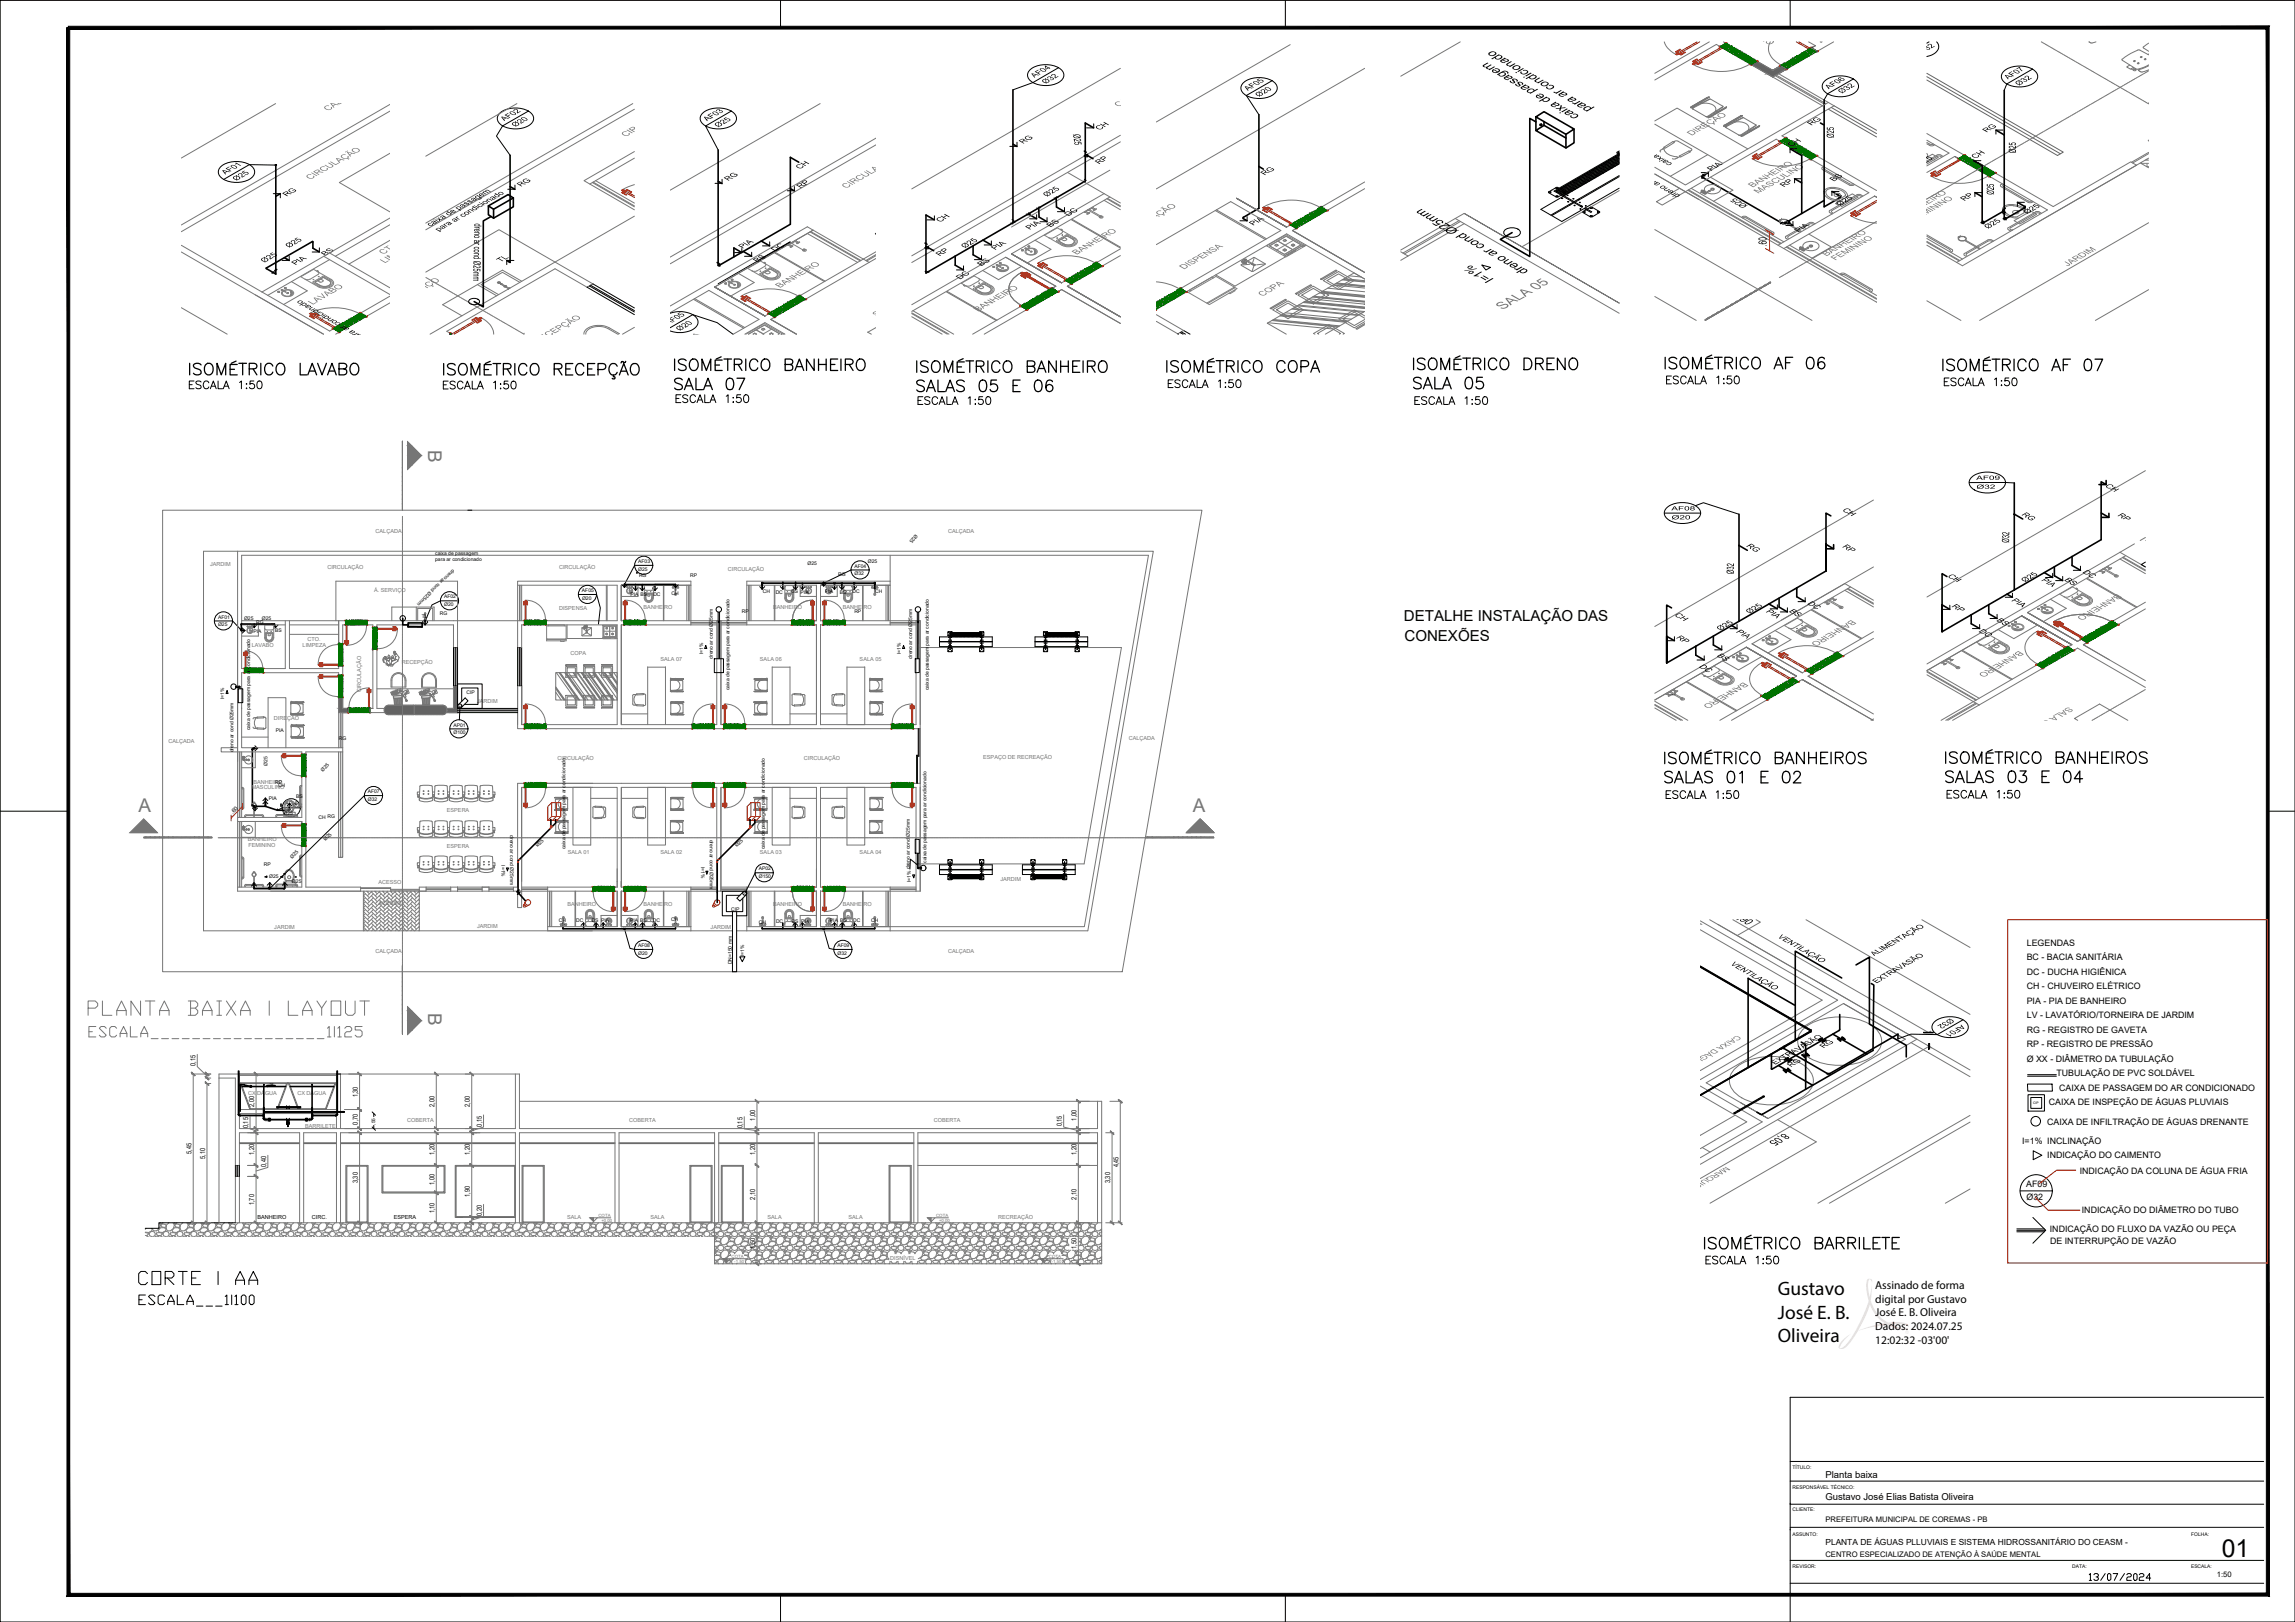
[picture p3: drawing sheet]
<svg xmlns="http://www.w3.org/2000/svg" width="841mm" height="594mm" viewBox="0 0 841 594" stroke-linecap="round" stroke-linejoin="round" font-family="sans-serif">
<defs><g id="words">
<text font-size="9.1" x="814.2" y="570.3">01</text>
<g font-size="7.1">
<text x="651.5" y="474.5">Gustavo</text>
<text x="651.5" y="483">José E. B.</text>
<text x="651.5" y="491.6">Oliveira</text>
</g>
<g font-size="6.9" fill="#767676">
<text x="156.9" y="164.9" transform="rotate(90 156.9 164.9)">B</text>
<text x="50.7" y="297.4">A</text>
<text x="437.1" y="297.4">A</text>
<text x="156.9" y="371.1" transform="rotate(90 156.9 371.1)">B</text>
</g>
<text font-size="5.7" x="550.7" y="113.6" transform="rotate(-30 550.7 113.6)">SALA 05</text>
<g font-size="5.5">
<text x="514.5" y="227.4">DETALHE INSTALAÇÃO DAS</text>
<text x="514.7" y="234.9">CONEXÕES</text>
</g>
<g font-size="5.1">
<text x="579" y="42.5" transform="rotate(-150 579 42.5)">caixa de passagem</text>
<text x="560.4" y="99.2" transform="rotate(-150 560.4 99.2)">dreno ar cond Ø25mm</text>
<text x="547.7" y="102.2" transform="rotate(-150 547.7 102.2)">I=1%</text>
</g>
<g font-size="4.7">
<text x="647.4" y="90.2" transform="rotate(-91 647.4 90.2)">.60</text>
<text x="634.7" y="335.6" transform="rotate(30 634.7 335.6)">9,90</text>
<text x="653.7" y="415.1" transform="rotate(150 653.7 415.1)">8,05</text>
</g>
<g font-size="4.2">
<text x="687.2" y="472">Assinado de forma</text>
<text x="687.2" y="477.1">digital por Gustavo</text>
<text x="687.2" y="482.2">José E. B. Oliveira</text>
<text x="687.2" y="487.2">Dados: 2024.07.25</text>
<text x="687.2" y="492.3">12:02:32 -03'00'</text>
</g>
<g font-size="4.1">
<text x="393.2" y="49.2" transform="rotate(82 393.2 49.2)">Ø25</text>
<text x="672" y="50.5" transform="rotate(-90 672 50.5)">Ø25</text>
<text x="738.7" y="56.1" transform="rotate(-90 738.7 56.1)">Ø25</text>
<text x="730.7" y="71.3" transform="rotate(-90 730.7 71.3)">Ø25</text>
<text x="173.8" y="81.8" transform="rotate(91 173.8 81.8)">dreno ar cond Ø25mm</text>
<text x="736.2" y="198.8" transform="rotate(-89 736.2 198.8)">Ø32</text>
<text x="635.3" y="210.3" transform="rotate(-89 635.3 210.3)">Ø32</text>
</g>
<g font-size="3.7" fill="#767676">
<text x="650.7" y="15.4" transform="rotate(-150 650.7 15.4)">CIRCULAÇÃO</text>
<text x="619.9" y="49.8" transform="rotate(-30 619.9 49.8)">DIREÇÃO</text>
<text x="113.7" y="65.8" transform="rotate(-30 113.7 65.8)">CIRCULAÇÃO</text>
<text x="310.1" y="69.1" transform="rotate(-30 310.1 69.1)">CIRCULAÇÃO</text>
<text x="698.7" y="79.4" transform="rotate(-30 698.7 79.4)">BANHEIRO</text>
<text x="702" y="80.9" transform="rotate(-30 702 80.9)">FEMININO</text>
<text x="412.5" y="86.4" transform="rotate(-30 412.5 86.4)">CIRCULAÇÃO</text>
<text x="140.4" y="93.2" transform="rotate(-30 140.4 93.2)">CTO.</text>
<text x="394.5" y="93.4" transform="rotate(-30 394.5 93.4)">BANHEIRO</text>
<text x="669.3" y="93.9" transform="rotate(-30 669.3 93.9)">BANHEIRO</text>
<text x="672.6" y="95.4" transform="rotate(-30 672.6 95.4)">FEMININO</text>
<text x="433.9" y="98.7" transform="rotate(-30 433.9 98.7)">DISPENSA</text>
<text x="757.7" y="97.6" transform="rotate(-30 757.7 97.6)">JARDIM</text>
<text x="285.8" y="105.5" transform="rotate(-30 285.8 105.5)">BANHEIRO</text>
<text x="145.1" y="112.2" transform="rotate(-30 145.1 112.2)">Á. SERVIÇO</text>
<text x="462.6" y="108.6" transform="rotate(-30 462.6 108.6)">COPA</text>
<text x="197.1" y="125.7" transform="rotate(-30 197.1 125.7)">RECEPÇÃO</text>
<text x="758" y="258.9" transform="rotate(150 758 258.9)">SALA 04</text>
</g>
<g font-size="3.7">
<text x="642.3" y="68.7" transform="rotate(-30 642.3 68.7)">BANHEIRO</text>
<text x="644.3" y="71" transform="rotate(-30 644.3 71)">MASCULINO</text>
</g>
<g font-size="3.7" fill="#808080">
<text x="114.6" y="111.7" transform="rotate(-30 114.6 111.7)">LAVABO</text>
<text x="358.4" y="114.2" transform="rotate(-30 358.4 114.2)">BANHEIRO</text>
<text x="775.9" y="217.5" transform="rotate(150 775.9 217.5)">BANHEIRO</text>
<text x="678.5" y="227" transform="rotate(150 678.5 227)">BANHEIRO</text>
<text x="739.8" y="238.3" transform="rotate(150 739.8 238.3)">BANHEIRO</text>
<text x="638.9" y="249.8" transform="rotate(150 638.9 249.8)">BANHEIRO</text>
</g>
<g font-size="3.5">
<text x="668.9" y="541.4">Planta baixa</text>
<text x="668.9" y="549.5">Gustavo José Elias Batista Oliveira</text>
</g>
<g font-size="3.3">
<text x="704.3" y="19.7" transform="rotate(-30 704.3 19.7)">Ø32</text>
<text x="379.1" y="28.5" transform="rotate(-30 379.1 28.5)">AF04</text>
<text x="735.8" y="29.1" transform="rotate(-30 735.8 29.1)">AF07</text>
<text x="383.2" y="30.7" transform="rotate(-30 383.2 30.7)">Ø32</text>
<text x="457.3" y="33.2" transform="rotate(-30 457.3 33.2)">AF05</text>
<text x="461.4" y="35.5" transform="rotate(-30 461.4 35.5)">Ø20</text>
<text x="670.2" y="32.7" transform="rotate(-30 670.2 32.7)">AF06</text>
<text x="674.9" y="34.3" transform="rotate(-30 674.9 34.3)">Ø32</text>
<text x="739.8" y="31.4" transform="rotate(-30 739.8 31.4)">Ø32</text>
<text x="184.8" y="44.3" transform="rotate(-30 184.8 44.3)">AF02</text>
<text x="188.9" y="46.5" transform="rotate(-30 188.9 46.5)">Ø20</text>
<text x="259.1" y="44.4" transform="rotate(-30 259.1 44.4)">AF03</text>
<text x="263.2" y="46.7" transform="rotate(-30 263.2 46.7)">Ø25</text>
<text x="402.9" y="47.7" transform="rotate(-30 402.9 47.7)">CH</text>
<text x="663.8" y="46" transform="rotate(-30 663.8 46)">RG</text>
<text x="374.9" y="52.7" transform="rotate(-30 374.9 52.7)">RG</text>
<text x="656.5" y="53.8" transform="rotate(-30 656.5 53.8)">CH</text>
<text x="728" y="48.6" transform="rotate(-30 728 48.6)">RG</text>
<text x="723.8" y="58.1" transform="rotate(-30 723.8 58.1)">CH</text>
<text x="82.6" y="63.9" transform="rotate(-30 82.6 63.9)">AF01</text>
<text x="293.1" y="62" transform="rotate(-30 293.1 62)">CH</text>
<text x="402.8" y="60.2" transform="rotate(-30 402.8 60.2)">RP</text>
<text x="463.5" y="64.3" transform="rotate(-30 463.5 64.3)">RG</text>
<text x="627.1" y="62.7" transform="rotate(-30 627.1 62.7)">PIA</text>
<text x="703.7" y="60.9" transform="rotate(-30 703.7 60.9)">Ø25</text>
<text x="86.6" y="66.3" transform="rotate(-30 86.6 66.3)">Ø25</text>
<text x="105.1" y="72" transform="rotate(-30 105.1 72)">RG</text>
<text x="191" y="68.4" transform="rotate(-30 191 68.4)">RG</text>
<text x="266.9" y="66.3" transform="rotate(-30 266.9 66.3)">RG</text>
<text x="293.4" y="69" transform="rotate(-30 293.4 69)">RP</text>
<text x="615.9" y="71.6" transform="rotate(-150 615.9 71.6)">dreno ar cond Ø25mm</text>
<text x="653.7" y="68.6" transform="rotate(-30 653.7 68.6)">RP</text>
<text x="672" y="66.5" transform="rotate(-30 672 66.5)">BS</text>
<text x="383.6" y="72.1" transform="rotate(-30 383.6 72.1)">Ø25</text>
<text x="640.5" y="75.3" transform="rotate(-150 640.5 75.3)">Ø25</text>
<text x="674.3" y="75.5" transform="rotate(-30 674.3 75.5)">Ø25</text>
<text x="719.9" y="73.6" transform="rotate(-30 719.9 73.6)">RP</text>
<text x="157.7" y="83" transform="rotate(-30 157.7 83)">caixa de passagem</text>
<text x="344.5" y="81.4" transform="rotate(-30 344.5 81.4)">CH</text>
<text x="385" y="83.2" transform="rotate(-30 385 83.2)">BS</text>
<text x="391.5" y="79.3" transform="rotate(-30 391.5 79.3)">DC</text>
<text x="728.5" y="83.8" transform="rotate(-30 728.5 83.8)">Ø25</text>
<text x="742.9" y="78.5" transform="rotate(-30 742.9 78.5)">Ø25</text>
<text x="377.3" y="84.2" transform="rotate(-30 377.3 84.2)">PIA</text>
<text x="659.1" y="85.1" transform="rotate(-30 659.1 85.1)">PIA</text>
<text x="106" y="90.8" transform="rotate(-30 106 90.8)">Ø25</text>
<text x="119.2" y="93.8" transform="rotate(-30 119.2 93.8)">BS</text>
<text x="272.1" y="91.1" transform="rotate(-30 272.1 91.1)">PIA</text>
<text x="284" y="92.2" transform="rotate(-30 284 92.2)">DC</text>
<text x="344.4" y="93.9" transform="rotate(-30 344.4 93.9)">RP</text>
<text x="353.6" y="90.9" transform="rotate(-30 353.6 90.9)">Ø25</text>
<text x="364.7" y="91.6" transform="rotate(-30 364.7 91.6)">PIA</text>
<text x="96.9" y="96.2" transform="rotate(-30 96.9 96.2)">Ø25</text>
<text x="108.3" y="97.2" transform="rotate(-30 108.3 97.2)">PIA</text>
<text x="183.5" y="96.1" transform="rotate(-30 183.5 96.1)">TL</text>
<text x="277.5" y="96.2" transform="rotate(-31 277.5 96.2)">BS</text>
<text x="359.6" y="97.5" transform="rotate(-30 359.6 97.5)">BS</text>
<text x="351.8" y="102.4" transform="rotate(-30 351.8 102.4)">DC</text>
<text x="245" y="118.9" transform="rotate(-30 245 118.9)">AF05</text>
<text x="249.1" y="121.2" transform="rotate(-30 249.1 121.2)">Ø20</text>
<text x="157.2" y="137.1" transform="rotate(-150 157.2 137.1)">caixa de passagem para ar condicionado</text>
<text x="771.2" y="178.1" transform="rotate(30 771.2 178.1)">CH</text>
<text x="674.9" y="187" transform="rotate(30 674.9 187)">CH</text>
<text x="740.6" y="188.6" transform="rotate(30 740.6 188.6)">RG</text>
<text x="775.8" y="188.9" transform="rotate(30 775.8 188.9)">RP</text>
<text x="639.7" y="200.1" transform="rotate(30 639.7 200.1)">RG</text>
<text x="674.9" y="200.3" transform="rotate(30 674.9 200.3)">RP</text>
<text x="763" y="209.7" transform="rotate(30 763 209.7)">DC</text>
<text x="713.5" y="211.2" transform="rotate(30 713.5 211.2)">CH</text>
<text x="742.1" y="213.3" transform="rotate(-30 742.1 213.3)">Ø25</text>
<text x="747.8" y="212.6" transform="rotate(30 747.8 212.6)">PIA</text>
<text x="756.3" y="212.5" transform="rotate(30 756.3 212.5)">BS</text>
<text x="662.1" y="221.2" transform="rotate(30 662.1 221.2)">DC</text>
<text x="736.9" y="220" transform="rotate(30 736.9 220)">PIA</text>
<text x="613.4" y="225.4" transform="rotate(30 613.4 225.4)">CH</text>
<text x="641.2" y="224.8" transform="rotate(-30 641.2 224.8)">Ø25</text>
<text x="647" y="224.1" transform="rotate(30 647 224.1)">PIA</text>
<text x="655.4" y="224" transform="rotate(30 655.4 224)">BS</text>
<text x="715" y="222.2" transform="rotate(30 715 222.2)">RP</text>
<text x="731.4" y="227.3" transform="rotate(30 731.4 227.3)">BS</text>
<text x="614" y="233.7" transform="rotate(30 614 233.7)">RP</text>
<text x="630.5" y="231" transform="rotate(-30 630.5 231)">Ø25</text>
<text x="636" y="231.5" transform="rotate(30 636 231.5)">PIA</text>
<text x="724.9" y="231.3" transform="rotate(30 724.9 231.3)">DC</text>
<text x="622.4" y="244.3" transform="rotate(30 622.4 244.3)">DC</text>
<text x="628.9" y="240.3" transform="rotate(30 628.9 240.3)">BS</text>
<text x="651.2" y="343.3" transform="rotate(30 651.2 343.3)">VENTILAÇÃO</text>
<text x="633.9" y="353.2" transform="rotate(30 633.9 353.2)">VENTILAÇÃO</text>
<text x="686.8" y="350.2" transform="rotate(-30 686.8 350.2)">ALIMENTAÇÃO</text>
<text x="687.6" y="360.2" transform="rotate(-30 687.6 360.2)">EXTRAVASÃO</text>
<text x="714.7" y="373" transform="rotate(150 714.7 373)">Ø32</text>
<text x="718.7" y="375.3" transform="rotate(150 718.7 375.3)">AF01</text>
<text x="668.3" y="384" transform="rotate(-30 668.3 384)">RG</text>
<text x="650.5" y="390" transform="rotate(-30 650.5 390)">EXTRAVASÃO</text>
<text x="656.4" y="390.9" transform="rotate(-30 656.4 390.9)">RG</text>
</g>
<text font-size="3.3" fill="#b82e00" x="459.3" y="82.6" transform="rotate(-30 459.3 82.6)">PIA</text>
<g font-size="3.3" fill="#767676">
<text x="636.6" y="379.2" transform="rotate(150 636.6 379.2)">CAIXA DÁGUA</text>
<text x="632.4" y="427.2" transform="rotate(150 632.4 427.2)">MARQUISE</text>
</g>
<g font-size="3.2">
<text x="742.7" y="346.4">LEGENDAS</text>
<text x="742.7" y="351.7">BC - BACIA SANITÁRIA</text>
<text x="742.7" y="357.1">DC - DUCHA HIGIÊNICA</text>
<text x="742.7" y="362.3">CH - CHUVEIRO ELÉTRICO</text>
<text x="742.7" y="367.6">PIA - PIA DE BANHEIRO</text>
<text x="742.7" y="373">LV - LAVATÓRIO/TORNEIRA DE JARDIM</text>
<text x="742.7" y="378.3">RG - REGISTRO DE GAVETA</text>
<text x="742.7" y="383.6">RP - REGISTRO DE PRESSÃO</text>
<text x="742.7" y="388.9">Ø XX - DIÂMETRO DA TUBULAÇÃO</text>
<text x="753.6" y="394.2">TUBULAÇÃO DE PVC SOLDÁVEL</text>
<text x="754.6" y="399.5">CAIXA DE PASSAGEM DO AR CONDICIONADO</text>
<text x="750.8" y="404.8">CAIXA DE INSPEÇÃO DE ÁGUAS PLUVIAIS</text>
<text x="750.2" y="411.9">CAIXA DE INFILTRAÇÃO DE ÁGUAS DRENANTE</text>
<text x="741" y="418.9">I=1% INCLINAÇÃO</text>
<text x="750.2" y="424.3">INDICAÇÃO DO CAIMENTO</text>
<text x="762.1" y="429.9">INDICAÇÃO DA COLUNA DE ÁGUA FRIA</text>
<text x="742.6" y="434.7">AF09</text>
<text x="742.6" y="439.7">Ø32</text>
<text x="762.9" y="444.3">INDICAÇÃO DO DIÂMETRO DO TUBO</text>
<text x="751.2" y="451.1">INDICAÇÃO DO FLUXO DA VAZÃO OU PEÇA</text>
<text x="751.3" y="455.5">DE INTERRUPÇÃO DE VAZÃO</text>
</g>
<text font-size="3.1" x="668.9" y="565.8">PLANTA DE ÁGUAS PLLUVIAIS E SISTEMA HIDROSSANITÁRIO DO CEASM -</text>
<g font-size="2.8">
<text x="668.9" y="557.5">PREFEITURA MUNICIPAL DE COREMAS - PB</text>
<text x="668.9" y="570.3">CENTRO ESPECIALIZADO DE ATENÇÃO À SAÚDE MENTAL</text>
<text x="812.4" y="577.6">1:50</text>
</g>
<g font-size="2.5">
<text x="71.6" y="390.4" transform="rotate(-90 71.6 390.4)">0,15</text>
<text x="131.1" y="401.9" transform="rotate(-90 131.1 401.9)">1,30</text>
<text x="93.2" y="405.4" transform="rotate(-90 93.2 405.4)">2,00</text>
<text x="159.2" y="405.4" transform="rotate(-90 159.2 405.4)">2,00</text>
<text x="172.2" y="405.4" transform="rotate(-90 172.2 405.4)">2,00</text>
<text x="91" y="413.2" transform="rotate(-90 91 413.2)">0,15</text>
<text x="131.1" y="411.9" transform="rotate(-90 131.1 411.9)">0,70</text>
<text x="176.6" y="412.6" transform="rotate(-90 176.6 412.6)">0,15</text>
<text x="272.1" y="413.2" transform="rotate(-90 272.1 413.2)">0,15</text>
<text x="276.7" y="410.4" transform="rotate(-90 276.7 410.4)">1,00</text>
<text x="389.2" y="412.6" transform="rotate(-90 389.2 412.6)">0,15</text>
<text x="394.5" y="410.4" transform="rotate(-90 394.5 410.4)">1,00</text>
<text x="70.1" y="422.6" transform="rotate(-90 70.1 422.6)">5,45</text>
<text x="75.2" y="424.4" transform="rotate(-90 75.2 424.4)">5,10</text>
<text x="93.2" y="422.9" transform="rotate(-90 93.2 422.9)">1,20</text>
<text x="159.2" y="422.9" transform="rotate(-90 159.2 422.9)">1,20</text>
<text x="172.2" y="422.9" transform="rotate(-90 172.2 422.9)">1,20</text>
<text x="276.7" y="422.9" transform="rotate(-90 276.7 422.9)">1,20</text>
<text x="394.5" y="422.9" transform="rotate(-90 394.5 422.9)">1,20</text>
<text x="97.5" y="427.3" transform="rotate(-90 97.5 427.3)">0,40</text>
<text x="409.9" y="427.6" transform="rotate(-90 409.9 427.6)">4,45</text>
<text x="131.1" y="433.4" transform="rotate(-90 131.1 433.4)">3,30</text>
<text x="159.2" y="433.9" transform="rotate(-90 159.2 433.9)">1,00</text>
<text x="406.9" y="433.4" transform="rotate(-90 406.9 433.4)">3,30</text>
<text x="93.2" y="441.4" transform="rotate(-90 93.2 441.4)">1,70</text>
<text x="172.2" y="438.5" transform="rotate(-90 172.2 438.5)">1,90</text>
<text x="276.7" y="439.3" transform="rotate(-90 276.7 439.3)">2,10</text>
<text x="394.5" y="439.3" transform="rotate(-90 394.5 439.3)">2,10</text>
<text x="159.2" y="444.4" transform="rotate(-90 159.2 444.4)">1,10</text>
<text x="176.6" y="445.4" transform="rotate(-90 176.6 445.4)">0,20</text>
<text x="276.7" y="457.4" transform="rotate(-90 276.7 457.4)">1,50</text>
<text x="394.5" y="457.4" transform="rotate(-90 394.5 457.4)">1,50</text>
</g>
<g font-size="2.4">
<text x="724.2" y="175.7">AF09</text>
<text x="724.3" y="179">Ø32</text>
<text x="612.5" y="186.9">AF08</text>
<text x="612.5" y="190.2">Ø20</text>
</g>
<text font-size="2.1" x="85.4" y="298.2" transform="rotate(-46 85.4 298.2)">.60</text>
<g font-size="2" fill="#767676">
<text x="137.7" y="195.3">CALÇADA</text>
<text x="347.5" y="195.3">CALÇADA</text>
<text x="77" y="207.2">JARDIM</text>
<text x="120" y="208.5">CIRCULAÇÃO</text>
<text x="204.9" y="208.5">CIRCULAÇÃO</text>
<text x="266.8" y="209.3">CIRCULAÇÃO</text>
<text x="137.1" y="216.7">Á. SERVIÇO</text>
<text x="204.9" y="223.5">DISPENSA</text>
<text x="235.9" y="223">BANHEIRO</text>
<text x="283.4" y="223">BANHEIRO</text>
<text x="308.9" y="223">BANHEIRO</text>
<text x="92.2" y="236.8">LAVABO</text>
<text x="110.9" y="236.8">LIMPEZA</text>
<text x="112.6" y="234.7">CTO.</text>
<text x="209" y="239.8">COPA</text>
<text x="147.3" y="243.3">RECEPÇÃO</text>
<text x="242" y="242">SALA 07</text>
<text x="278.5" y="242">SALA 06</text>
<text x="315" y="242">SALA 05</text>
<text x="132.3" y="253.5" transform="rotate(-90 132.3 253.5)">CIRCULAÇÃO</text>
<text x="174.8" y="257.4">JARDIM</text>
<text x="100.4" y="263.7">DIREÇÃO</text>
<text x="61.8" y="272">CALÇADA</text>
<text x="413.6" y="271">CALÇADA</text>
<text x="204.3" y="278.3">CIRCULAÇÃO</text>
<text x="294.6" y="278.3">CIRCULAÇÃO</text>
<text x="360.3" y="278">ESPAÇO DE RECREAÇÃO</text>
<text x="92.9" y="287">BANHEIRO</text>
<text x="92.2" y="289.1">MASCULINO</text>
<text x="163.8" y="297.4">ESPERA</text>
<text x="90.8" y="308.2">BANHEIRO</text>
<text x="91" y="310.3">FEMININO</text>
<text x="163.8" y="310.5">ESPERA</text>
<text x="208.1" y="312.9">SALA 01</text>
<text x="242" y="312.9">SALA 02</text>
<text x="278.5" y="312.9">SALA 03</text>
<text x="315" y="312.9">SALA 04</text>
<text x="138.7" y="323.7">ACESSO</text>
<text x="366.6" y="322.7">JARDIM</text>
<text x="138.7" y="331.5">ACESSO</text>
<text x="207.9" y="331.9">BANHEIRO</text>
<text x="235.9" y="331.9">BANHEIRO</text>
<text x="283.4" y="331.9">BANHEIRO</text>
<text x="308.9" y="331.9">BANHEIRO</text>
<text x="100.5" y="340.2">JARDIM</text>
<text x="174.8" y="340">JARDIM</text>
<text x="260.4" y="340.3">JARDIM</text>
<text x="137.7" y="349.1">CALÇADA</text>
<text x="347.5" y="349.1">CALÇADA</text>
<text x="90.9" y="401">CX DÁGUA</text>
<text x="109" y="401">CX DÁGUA</text>
<text x="111.9" y="413">BARRILETE</text>
<text x="149.2" y="411.1">COBERTA</text>
<text x="230.5" y="411.1">COBERTA</text>
<text x="342.2" y="411.1">COBERTA</text>
<text x="207.8" y="446.5">SALA</text>
<text x="238.4" y="446.5">SALA</text>
<text x="281.3" y="446.5">SALA</text>
<text x="311" y="446.5">SALA</text>
<text x="365.7" y="446.5">RECREAÇÃO</text>
<text x="326.2" y="461.5">DISNÍVEL</text>
</g>
<g font-size="2">
<text x="94.3" y="446.5">BANHEIRO</text>
<text x="114.3" y="446.5">CIRC.</text>
<text x="144.3" y="446.5">ESPERA</text>
</g>
<g font-size="1.8">
<text x="335.5" y="195.6" transform="rotate(131 335.5 195.6)">Ø25</text>
<text x="159.5" y="203.3">caixa de passagem</text>
<text x="159.5" y="205.4">para ar condicionado</text>
<text x="165.9" y="208.3" transform="rotate(136 165.9 208.3)">dreno ar cond Ø25mm</text>
<text x="233.9" y="206.2">AF03</text>
<text x="233.9" y="209.1">Ø25</text>
<text x="295.9" y="207.1">Ø25</text>
<text x="313.1" y="207.9">AF04</text>
<text x="318" y="206.2">Ø25</text>
<text x="234.2" y="211.3">RG</text>
<text x="252.9" y="211.3">RP</text>
<text x="307.2" y="210.9">RG</text>
<text x="313.2" y="210.7">Ø32</text>
<text x="162.7" y="219.2">AF02</text>
<text x="162.8" y="222">Ø20</text>
<text x="213.3" y="216.8">AF05</text>
<text x="213.3" y="219.7">Ø20</text>
<text x="231.1" y="218.2">PIA</text>
<text x="234.7" y="218.4">BS</text>
<text x="239.4" y="218.2">DC</text>
<text x="246.1" y="218">CH</text>
<text x="279.5" y="217.1">CH</text>
<text x="284.3" y="217.5">DC</text>
<text x="290" y="217.2">BS</text>
<text x="293.4" y="217.4">PIA</text>
<text x="302.4" y="217.4">PIA</text>
<text x="307.7" y="217.5">BS</text>
<text x="312.4" y="217.4">DC</text>
<text x="320.7" y="217.1">CH</text>
<text x="79.9" y="226.5">AF01</text>
<text x="89.4" y="227.1">Ø25</text>
<text x="96" y="227">Ø25</text>
<text x="154.6" y="226.4">TL</text>
<text x="161.1" y="225.1">RG</text>
<text x="271.9" y="224.6">RP</text>
<text x="313.1" y="224.6">RP</text>
<text x="79.9" y="229.4">Ø25</text>
<text x="92.9" y="231.7">PIA</text>
<text x="93.9" y="228.4">RG</text>
<text x="100.8" y="231.5">BS</text>
<text x="257.6" y="239.6" transform="rotate(-90 257.6 239.6)">I=1%</text>
<text x="330.1" y="239.6" transform="rotate(-90 330.1 239.6)">I=1%</text>
<text x="261.3" y="241.3" transform="rotate(-90 261.3 241.3)">dreno ar cond Ø25mm</text>
<text x="334.2" y="241.3" transform="rotate(-90 334.2 241.3)">dreno ar cond Ø25mm</text>
<text x="82.2" y="256.1" transform="rotate(-90 82.2 256.1)">I=1%</text>
<text x="170.9" y="254">CIP</text>
<text x="267.3" y="252.8" transform="rotate(-90 267.3 252.8)">caixa de passagem para ar condicionado</text>
<text x="340.3" y="252.8" transform="rotate(-90 340.3 252.8)">caixa de passagem para ar condicionado</text>
<text x="91.7" y="267.5" transform="rotate(-90 91.7 267.5)">caixa de passagem para ar condicionado</text>
<text x="101" y="268.1">PIA</text>
<text x="166.2" y="266.1">AP01</text>
<text x="166.2" y="269">Ø100</text>
<text x="85.6" y="275.6" transform="rotate(-90 85.6 275.6)">dreno ar cond Ø25mm</text>
<text x="124.2" y="270.9">RG</text>
<text x="98.1" y="280.6" transform="rotate(-90 98.1 280.6)">Ø25</text>
<text x="100.8" y="287.2">RP</text>
<text x="118.3" y="282.6" transform="rotate(-45 118.3 282.6)">Ø25</text>
<text x="98.5" y="293.2">PIA</text>
<text x="101.9" y="288.1">CH</text>
<text x="108.6" y="292.3">BS</text>
<text x="134.8" y="290.5">AF07</text>
<text x="134.8" y="293.3">Ø32</text>
<text x="103.9" y="298.6">Ø25</text>
<text x="104.6" y="295">AF06</text>
<text x="107.3" y="295.6">Ø32</text>
<text x="116.7" y="300.1">CH RG</text>
<text x="186.9" y="305.9" transform="rotate(90 186.9 305.9)">dreno ar cond Ø25mm</text>
<text x="119.2" y="308.1" transform="rotate(-45 119.2 308.1)">Ø25</text>
<text x="197" y="310.4" transform="rotate(-45 197 310.4)">Ø25</text>
<text x="207.2" y="311.1" transform="rotate(-90 207.2 311.1)">caixa de passagem para ar condicionado</text>
<text x="260.1" y="307.5" transform="rotate(90 260.1 307.5)">dreno ar cond Ø25mm</text>
<text x="270" y="310.4" transform="rotate(-45 270 310.4)">Ø25</text>
<text x="280.2" y="311.1" transform="rotate(-90 280.2 311.1)">caixa de passagem para ar condicionado</text>
<text x="96.7" y="317.3">RP</text>
<text x="107.1" y="314.6" transform="rotate(-45 107.1 314.6)">Ø25</text>
<text x="183.8" y="317" transform="rotate(90 183.8 317)">I=1%</text>
<text x="256.9" y="317.4" transform="rotate(90 256.9 317.4)">I=1%</text>
<text x="339.5" y="316" transform="rotate(-90 339.5 316)">caixa de passagem para ar condicionado</text>
<text x="98.7" y="321.5">Ø25</text>
<text x="107" y="323.2">Ø25</text>
<text x="278.1" y="318.8">AP02</text>
<text x="278.1" y="321.7">Ø150</text>
<text x="333.8" y="323.2" transform="rotate(-90 333.8 323.2)">I=1% dreno ar cond Ø25mm</text>
<text x="268" y="333.6">CIP</text>
<text x="204.8" y="337.6">CH</text>
<text x="211.1" y="337.8">DC</text>
<text x="216.9" y="337.6">BS</text>
<text x="220.3" y="337.7">PIA</text>
<text x="230.9" y="337.7">PIA</text>
<text x="234.6" y="337.8">BS</text>
<text x="239.3" y="337.7">DC</text>
<text x="245.9" y="337.4">CH</text>
<text x="278.1" y="338.6">CH</text>
<text x="284.4" y="338.1">DC</text>
<text x="290.1" y="337.9">BS</text>
<text x="293.6" y="338.1">PIA</text>
<text x="304.2" y="337.5">PIA</text>
<text x="307.8" y="337.7">BS</text>
<text x="312.6" y="337.5">DC</text>
<text x="319.2" y="337.7">CH</text>
<text x="233.8" y="346.9">AF08</text>
<text x="306.9" y="346.9">AF09</text>
<text x="233.9" y="349.7">Ø20</text>
<text x="268.2" y="353.2" transform="rotate(-90 268.2 353.2)">DN=150 mm</text>
<text x="272.7" y="350.1" transform="rotate(-90 272.7 350.1)">I=1%</text>
<text x="306.9" y="349.7">Ø32</text>
<text x="656.9" y="538.2">TÍTULO:</text>
<text x="656.9" y="545.4">RESPONSÁVEL TÉCNICO:</text>
<text x="656.9" y="553.5">CLIENTE:</text>
<text x="656.9" y="562.5">ASSUNTO:</text>
<text x="803" y="562.5">FOLHA:</text>
<text x="656.9" y="574.1">REVISOR:</text>
<text x="759.4" y="574.1">DATA:</text>
<text x="802.9" y="574.1">ESCALA:</text>
</g>
<text font-size="1.7" x="137.5" y="411.9" transform="rotate(-90 137.5 411.9)">,55</text>
<g font-size="1.6" fill="#767676">
<text x="219.3" y="445.7">COTA</text>
<text x="220.4" y="447.5">+0.00</text>
<text x="343.1" y="445.7">COTA</text>
<text x="344.1" y="447.5">+0.00</text>
<text x="268.1" y="460.7">COTA</text>
<text x="384.4" y="460.7">COTA</text>
<text x="269.1" y="462.5">-1.50</text>
<text x="385.4" y="462.5">-1.50</text>
</g>
<text font-size="1.3" x="98.8" y="397.5">na</text>
<text font-size="1.2" x="745.1" y="404.3">CIP</text>
</g></defs>
<!-- layer: Agua e esgoto -->
<path d="M257.7 41.2a9.6 9.6 0 0 1 11.6 .6 2.73 2.73 0 0 1-1.3 4.3 9.7 9.7 0 0 1-10.8-1.1 2.54 2.54 0 0 1 .5-3.8zM268 40.7l-9.4 5.5 4.6 8.7M271.9 91v1.5h-2.7M282.1 88.6v1.5h-2.7M289.5 88.6l-10.7 6.2M289.6 88.7l-26.4 15.2M289.6 88.8l-10.5 6.1" fill="none" stroke="#000" stroke-width=".37"/>
<!-- layer: ARQ - Estrutura -->
<path d="M289.6 57.6l3.1 1.8M268.9 90.8l3 1.7M279 88.3l3.1 1.8" fill="none" stroke="#000" stroke-width=".59"/>
<!-- layer: AUXILIAR -->
<g fill="none" stroke="#767676" stroke-width=".37">
<path d="M321 53.1l-75.4 43.5M321 50.6l-75.4 43.6M295.9 85.5l18.4 10.6M296.8 84.9l18.4 10.7M297.1 84.8l18.4 10.6M318.5 96.1l-22.6-13-50.3 29M321 92.2l-28 16.2 2.2 1.2 23.3-13.5M321 93.2l-3.7 2.2M321 93.7l-3.4 1.9M321 94.7l-2.5 1.4M245.6 114.5l14.2-8.1 18.4 10.6-9.5 5.4M254.1 109.6l18.4 10.6"/>
<path d="M254.5 109.4l18.5 10.6M261.9 105.1l18.4 10.7-18.4-10.7 36.1-20.8-36.1 20.8 18.4 10.7zM271.9 108.3a21.8 21.8 0 0 1 20.8 .3M280.3 115.8l1.4-.9 2.1 1.2-1.4 .9 9.5 5.4M291.3 109.4l-8.7 5M273 122.4l7.3-4.2 7.3 4.2M287.4 122.3l-.3 .1"/>
</g>
<!-- layer: ESQ -->
<g fill="none" stroke="#b82e00" stroke-width=".37">
<path d="M271.5 108.6l.4-.3 10.7 6.1-.5 .3zM272 109l.7 .3zM272.1 109.4l.3-.1-.3-.2-.5 .4 1.5 1 .3-.2-1.3-.8M272.6 108.6l.6 .3zM273.4 108.7l1.5 .7 .3-.1-1.6-.9-.8 .3h.7M281.3 115.1v-.4h.7l-.6 .4M281.7 114.9l.4-.2 .6 .2 1.6 .9-.5 .3zM283.5 116.3l.8-.3-.4 .4zM292.7 108.6l.3-.2 2.2 1.2-.5 .3zM293.3 108.2h-.6v.4M293.4 108.2l-.7 .4M295.5 109.4v.4h-.7"/>
<path d="M295.5 109.4l-.7 .4"/>
</g>
<!-- layer: AUXILIAR -->
<g fill="none" stroke="#007200" stroke-width=".37">
<path d="M282 115h.1M282 114.9l-.1 .1M282.3 115h.1M282.4 114.8h.2M282.6 114.7h.1M282.6 114.8h.1M282.6 114.5h.1M282.7 115.4h.1M282.8 114.3h.1M282.9 115.2h.1M283 114.9h.1M283.2 115.6h.1"/>
<path d="M283.2 114.1h.1M283.2 115.1h.1M283.2 114l.1 .1M283.3 115.6h.1M283.3 114.6h.1M283.3 115.5h.1M283.4 114.4h.1M283.4 114.1h.1M283.4 115.4h.1M283.4 115h.1M283.3 114.2h.1M283.5 115.2h.1"/>
<path d="M283.5 115.5h.1M283.6 114.8h.1M283.6 115.9h.1M283.7 114.4h.1M283.8 114.6h.1M283.9 115.1h.1M284 115.5h.1M284 115.2h.1M284 115.7h.1M284 113.7h.1M284.1 114h.1M284.1 115.2h.1"/>
<path d="M284.3 114.9h.1M284.3 114.3h.1M284.2 114.7h.1M284.3 113.6h.1M284.3 115.8h.1M284.3 114.1h.1M284.3 114.4h.1M284.3 115h.1M284.3 114.7h.1M284.4 114.1h.1M284.4 115.7h.1M284.4 115.5h.1"/>
<path d="M284.4 113.5l.1 .1M284.5 113.4h.1M284.4 115h.1M284.5 113.6h-.1M284.6 115h.1M284.6 114.3h.1M284.6 114.5h.1M284.6 114.7h.1M284.7 113.5h.1M284.7 113.3h.1M284.8 115.1h.1M284.9 113.7h.1"/>
<path d="M285 113.9h.1M285 115.3h.1M285.1 114.5h.1M285.1 113h.1M285.1 114.8h.1M285 114.3h.1M285.2 114.2h.1M285.2 113.7h.1M285.2 114.6h.1M285.3 113.1h.1M285.3 114.3h.1M285.3 113.2h.1"/>
<path d="M285.3 113.7h.1M285.4 114.3h.1M285.4 113.9h.1M285.4 112.8h.1M285.4 114.7h.2M285.5 114.6h.1M285.5 114.7h.1M285.6 113.6h.1M285.6 114.1h.3zM285.7 113.9h.1M285.7 113.3h.1M285.9 114.1h.1"/>
<path d="M285.9 114.9h.1M285.9 113.7h.1M286 114.9h.1M286.1 113.1h.1M286 112.7h.1M286 114.4h.1M286 113.9h.1M286.1 112.4h.1M286.1 113.8h.1M286.2 113.6h.1M286.2 114.2h.1M286.2 113.9h.1"/>
<path d="M286.2 113.3h.1M286.3 112.4h.1M286.3 112.7h.1M286.3 112.5h.1M286.3 114.4h.1M286.3 113h.1M286.5 113h.1M286.5 113.6h.1M286.6 113.8h.1M286.6 113.7h.1M286.7 112.6h.1M286.7 113.5h.1"/>
<path d="M286.7 114.4h.1M286.9 113.1h.1M286.8 112.4h.1M286.8 113.1h.2zM287 113.2h.1M287 114.3h.1M287 113.9h.1M287 112.6h.1M287.1 114.1h.1M287.1 113.4h.1M287.1 113.9h.1M287.1 113.5h.1"/>
<path d="M287.1 114.3h-.1M287.1 111.8h.1M287.1 113h.1M287.2 112.9h.1M287.2 112.3h.1M287.2 112.2h.1M287.2 111.8h.1M287.3 112.6h.1M287.3 113.5v.1M287.3 111.8h.1M287.3 113.3h.1M287.4 113.8h.1"/>
<path d="M287.4 113h.1M287.4 113.5l-.1 .1M287.4 113.5h.1M287.6 112.7h.1M287.6 114h.1M287.6 112h.1M287.6 113.8h.1M287.7 111.6h.1M287.7 112.9h.1M287.7 112.2h.1M287.7 112.5h.1M287.8 111.9h.1"/>
<path d="M287.9 113.7h.1M287.9 111.4h.1M287.9 111.9l-.1 .1M288 113.5h.1M288 112.9h.1M288 113.1h.1M288.1 112.3h.1M288.1 113h.1M288.1 112.6h.1M288.1 112.2h.2zM288.1 112.5h.1M288.1 111.8h.1"/>
<path d="M288.1 111.4h.1M288.2 113.1h.1M288.2 111.9h.1M288.2 113.6h.1M288.3 111.4h.1M288.4 111.7h.1M288.4 111.8h.1M288.4 112.8h.1M288.5 113.2h.1M288.5 112.5h.1M288.5 111.9h.1M288.6 111.7h.1"/>
<path d="M288.6 113.1v.1M288.7 112.5h.1M288.7 110.9h.1M288.7 111.1h.1M288.8 112.2h.1M288.8 110.9h.1M288.8 111.9h.1M289 113.1h.1M288.9 110.9h.1M288.9 113.1h.1M289 112.8h.1M289 112.5h.1"/>
<path d="M289 112.2h.1M289 111.4h.1M289.1 112h.1M289.1 111.4h.1M289.2 112.3h.1M289.1 111.1h.1M289.2 111.4h.1M289.2 111.5h.1M289.2 110.8h.1M289.2 111.3h.1M289.3 112.2h.1M289.3 112.9h.1"/>
<path d="M289.5 111.1h.1M289.4 112h.1M289.4 112.6h.1M289.4 111.1l.1 .1M289.5 111.6h.1M289.5 111.9h.1M289.5 111.7h.1M289.5 110.5h.1M289.6 111.4h.1M289.6 111.7h.1M289.6 111.3h.2zM289.6 111.6h.1"/>
<path d="M289.6 112.7h.1M289.7 111.6h.1M289.7 110.9h.1M289.7 110.5h.1M289.7 111h.1M289.8 112.5h.1M289.8 110.5h.1M289.8 112.4h.1M289.9 112.7h.1M289.9 111.8h.1M289.9 110.8h.1M290 112.1h.1"/>
<path d="M290 110.9h.1M290.1 111.6h.1M290.1 111.9h.1M290.1 110.8h.1M290.1 110.9h.1M290.2 110.2h.1M290.2 111.6h.1M290.3 112.2h.1M290.3 111.3h.1M290.3 111.9h.1M290.4 111.9h.1M290.4 111.1h.1"/>
<path d="M290.5 110.2h.1M290.5 112.2h.1M290.5 111.9h.1M290.5 111.6h.1M290.5 111.3h.1M290.6 112.1h.1M290.6 111.1h.1M290.6 112.2h.1M290.7 111.4h.1M290.6 110.2h.1M290.6 110.5h.1M290.7 110.5h.1"/>
<path d="M290.7 110.6h.1M290.8 110.3l.1 .1M290.8 112.2h-.2M290.8 111.3h.1M290.8 110.3h.2M290.9 112h.1M290.9 110.4h.1M290.9 110h.1M290.9 111.1h.1M290.9 110.3h-.1M290.9 111.7h.1M290.9 110.6v.1"/>
<path d="M291 111h.1M291 110.8h.1M291 110.7h-.1M291 110h.1M291.2 110.7h.1M291.2 111.8h.1M291.2 110.1h.1M291.3 111.6h.1M291.4 110.2h.1M291.4 109.8h.1M291.4 111.8h.1M291.4 111.5h.1"/>
<path d="M291.5 110.8h.1M291.5 110.9h.1M291.5 111.2h.1M291.5 110.3h.1M291.6 110.5h.1M291.6 109.7h.1M291.6 111h.1M291.7 109.6h.1M291.7 109.2h.1M291.7 109.9h.1M291.9 111h.1M291.8 110.5h.1"/>
<path d="M291.8 111.4h.1M291.9 109.7h.1M291.9 111.1h.1M291.9 110.1h.1M292 109h.1M292.1 111.2h.1M292.1 109.4h-.2h.2M292.1 111.1h-.1M292.1 109.9h.1M292.2 110.3h.1M292.2 111.2h.1M292.2 111.1h-.2"/>
<path d="M292.2 110.6h.1M292.3 110h.1M292.3 110.7h.1M292.3 109.8h.1M292.3 109.4h.1M292.3 111.3h-.1M292.3 110.9h.1M292.3 108.9h.1M292.4 110.3h.1M292.4 111h.1M292.5 109.3h.1M292.5 109.8h.1"/>
<path d="M292.6 109.3h.1M292.6 110.5h.1M292.6 110.1h.1M292.6 109.2h.1M292.6 109.5v.1M292.6 108.8h.1M292.7 109.2h.1M292.7 108.6l-11 6.3 2.1 1.2 10.9-6.2M292.7 109.6h-.1M292.8 110.9h.1M292.8 108.7h.1M292.8 110.2h.1"/>
<path d="M292.8 109.9h.1M293 108.8h.1M292.9 109.5h.1M292.9 109.1h.1M292.9 109.6h.1M293 108.4l2.2 1.2M293.1 110.3h.1M293.1 110.6h.1M293.1 108.4l.1 .1M293.2 109.4h.1M293.2 109.1h.1M293.2 110.4h.2z"/>
<path d="M293.3 108.9h.1M293.3 108.8h.1M293.3 108.5h.1M293.3 110.5h.1M293.4 109.9h.1M293.4 109.7h.1M293.4 109.4h.1M293.5 108.6h.1M293.4 110h.1M293.5 108.9h.1M293.5 109.4h.1M293.6 109.2h.1"/>
<path d="M293.7 109.1h.1M293.7 110.3h.1M293.8 110.1h.1M293.8 109.2h.1M293.9 110h.1M293.9 109.9v.1M294.1 109.9h.1M294.1 109.1h.1M294.2 109.4h.1M294.3 109.1h.1M294.2 110h.1M294.3 109.3h.1"/>
<path d="M294.3 109.5h.1M294.5 109.7h.1M294.5 109.5h.2zM294.6 109.7h.1"/>
</g>
<!-- layer: MOBILIAS -->
<g fill="none" stroke="#808080" stroke-width=".37">
<path d="M273.3 122.4l6.8-3.9 6.8 3.9M274.3 122.4l5.8-3.3 5.5 3.1-.4 .2M275.9 122.4h.4M276.1 122.4l.4-.3 .6 .3M276.6 122v.2M276.9 122.4h.4M277.1 120.8l2.8 1.6M279 120.6h.3M279.2 120.4l.6-.1 .3 .4-.6 .2-.4-.2zM279.6 120.2v.2M279.6 120.8v.2M280 120.6h.3"/>
<path d="M282 122.3h.3M282.2 122.4l.3-.4 .5 .1 .2 .3M282.7 121.9v.2M282.8 120.5l-3.2 1.9M283 122.3h.3M286.3 122.4h.1M286.6 122.2l-.4 .2"/>
</g>
<!-- layer: AUXILIAR -->
<g fill="#767676">
<path d="M319.9 114.4l1.1-.3v.3l-.3-.1-.5 .4 .5 .2 .3-.4v1.2l-.2-.1 .2-.1v-.7v.3h-.8l-.4-.3z"/>
<path d="M253.9 122.4h3.2zM254.3 122.4h1.3z"/>
</g>
<g fill="none" stroke="#767676" stroke-width=".37">
<path d="M142.9 38.2l-76.5 44.2M300.6 37.9l-55 31.8M142.9 40.7l-76.5 44.2M142.9 56.1l-18.5 10.8 18.5 10.7M142.9 79.9l-46.9 27 24.8 14.4M118.6 93.9l24.3 14M120.8 95.1l-22.7 13.1M120.8 92.6l22.1 12.8M142.9 82.3l-20 11.6M142.9 88l-15.1 8.7M283.9 92.6l18.2 10.5M284.2 92.5l18.2 10.5"/>
<path d="M66.4 112.7l16.9 9.7M93.6 108l25 14.4M142.9 110.9l-8.7 5M142.9 108.5l-10.8 6.2M270.6 100.1l5.8 3.4-8.7 5M321 120l-3 1.7M317.9 121.6l1.4 .8M147.5 161.9h.1M147.5 162.3h.1M147.5 162.6h.1M147.5 163h.1M147.5 163.3h.1"/>
<path d="M147.5 163.6h.1M147.5 163.9h.1M147.5 164.3h.1M147.5 164.6h.1M147.5 164.9h.1M147.5 165.2h.1M147.5 165.6h.1M147.5 165.9h.1M147.5 166.3h.1M147.5 166.6h.1M147.5 166.9h.1M147.5 167.2h.1"/>
<path d="M147.5 167.6h.1M147.5 167.9h.1M147.5 168.2h.1M147.5 168.5h.1M147.5 168.9h.1M147.5 169.2h.1M147.5 169.6h.1M147.5 169.9h.1M147.5 170.2h.1M147.5 170.5h.1M147.5 170.9h.1M147.5 171.2h.1"/>
<path d="M147.5 171.5h.1M147.5 171.8h.1M147.5 172.2h.1M147.5 172.5h.1M147.5 172.9h.1M147.5 173.2h.1M147.5 173.5h.1M147.5 173.8h.1M147.5 174.2h.1M147.5 174.5h.1M147.5 174.8h.1M147.5 174.9h.1"/>
<path d="M147.5 175.1h.1M147.5 175.5h.1M147.5 175.8h.1M147.5 176.2h.1M147.5 176.5h.1M147.5 176.8h.1M147.5 177.1h.1M147.5 177.5h.1M147.5 177.8h.1M147.5 178.1h.1M147.5 178.2h.1M147.5 178.4h.1"/>
<path d="M147.5 178.8h.1M147.5 179.1h.1M147.5 179.5h.1M147.5 179.8h.1M147.5 161.8v.1M147.5 162v9.5M147.5 171.6v1.5M147.5 173.2v1.6M147.5 174.9v1.5M147.5 176.5v1.6M147.5 178.2v1.5M147.5 179.8v1.6"/>
<path d="M149.3 161.8l5.1 5-5.1 5.1v-10.1l5.1 5-5.1 5.1v-1.6M59.6 186.9h380.9l-29.2 169h-351.7zM147.5 180.1h.1M147.5 180.4h.1M147.5 180.8h.1M147.5 181.1h.1M147.5 181.4h.1M147.5 181.5h.1M147.5 181.8h.1M147.5 182.1h.1M147.5 182.4h.1M147.5 182.8h.1"/>
<path d="M147.5 183.1h.1M147.5 183.4h.1M147.5 183.7h.1M147.5 184.1h.1M147.5 184.4h.1M147.5 184.7h.1M147.5 184.8h.1M147.5 185.1h.1M147.5 185.4h.1M147.5 185.7h.1M147.5 186.1h.1M147.5 186.4h.1"/>
<path d="M147.5 186.7h.1M147.5 181.5v1.5M147.5 183.1v1.6M147.5 184.8v2.1M147.5 189.1v182.3M87.1 201.9h335.5l-24 139h-128.7M87.1 201.9v124.5h130.1v-1.5h-26M87.1 201.9h-12.5v139h193.8M189.7 214.3h36.5v13h-26v1.6h26v36.5h-26M190.4 214.3v13M190.6 214.3v13M191.2 214.3v13"/>
<path d="M192.7 219.9a7 7 0 0 1 7.2 7.4M222.2 214.3v13M222.5 214.3v13M227.7 214.3v13v-13M227.7 214.3v13h1v1.6h-1v36.5h26v1.5h-53.5M227.7 214.3h25.5M229.3 219.9a7 7 0 0 1 7.1 7.4M233.8 214.3v4.2h-6.1M243.1 214.5v12.8M243.3 214.5v12.8M251.7 214.3v13M252.4 214.3v13"/>
<path d="M252.5 214.3v13M273.7 214.3h25.5v13h-1v1.6h1v36.5h-26M274.3 214.3v13M274.6 214.3v13M275.2 214.3v13M283.7 214.5v12.8M284 214.5v12.8M293.2 214.3v4.2h6M297.6 219.9a7 7 0 0 0-7.1 7.4M300.7 214.3h25.5h-25.5v13zM302.3 219.9a7 7 0 0 1 7.1 7.4M306.8 214.3v4.2h-6.1"/>
<path d="M316.1 214.5v12.8M316.3 214.5v12.8M324.7 214.3v13M325.4 214.3v13M325.6 214.3v13M326.2 212.9h-52.5v16M326.2 203.4v25.5M88.5 227.3h38.1v1.6h-1v7h-1.5v-8.6M88.5 228.9h16M90.1 238.4a6.5 6.5 0 0 1 6.2 6.4l-6.1 .1M94.7 228.9v4.1h-6.2M104.5 227.3v17.6h-8v1.5h27.6v1h1.5v-3.5h-1.5v1h-18v-17.6"/>
<path d="M106.1 228.9h18M106.1 232.3h18M123.1 227.3v-14.4h44.6v24.3h-1.5v-8.3h-28.1v.9h-1.5v-.9h-2v-1.6h57.6v1.6h-1v8.3h-1.5v-24.3h63.5v16M124.1 236.1a7 7 0 0 0-7.5 7.2M124.1 237.1v6.2M127.2 228.9h6.1M134.3 228.8a7 7 0 0 1-7.1 7.5M136.6 237.8h1.5v21.7h2.7v1.5h-5.2v-1.5h1zM138.1 230.5v6.1M142.4 240l.3 .1 .2 1-.3-.4-.3 .4zM143.6 227.3v-5h15.5v5M144.3 238.6h.6l.2 .9-.5 .1-.4-.4 .1-.3 .3 .3 .3-.3z"/>
<path d="M145.6 230.4a7 7 0 0 1-7.5 7.2M152.6 222.3v5M153.1 227.3v-4.4h5.5v4.4M155.6 227.3h.4M155.6 225.3h.3M155.6 226.3l.1 .2zM155.6 226.2l.3 .1zM155.6 225.4l.2-.2 .1 .2M155.7 225.2l.2 .1zM155.7 226.3v.1M155.7 225.4v.8M155.7 226.5l-.1 .8"/>
<path d="M155.7 226.2l.4 .1-.3 .3-.1-.2M155.8 226.5h.1M155.9 225.4h.1M155.9 225.4v.8M155.9 226.5v.8M192.8 227.3h6.1M207.8 228.9v5h13.1M213.2 232.7l.2 .2M213.3 230.1v2.6M213.4 229.8l-.2 .2M213.4 229.9h.5M213.5 230.1l1.1 .8"/>
<path d="M213.9 229.8l.2 .2M213.9 229.8h.2M214.1 229.8v.1M214.1 229.8l-.1-.3 .3-.2 .1 .5M214.1 230h.3M214.2 230.1h.1M214.2 230v.1M214.2 229.8h.1M214.3 230.1v.2l-.1-.2M214.4 230l-.1 .1M214.4 229.8h.1M214.4 229.8v.1"/>
<path d="M214.4 230.1h.1M214.5 229.5h.4a.28 .28 0 0 1-.1-.4 .28 .28 0 0 1 .4 0 .28 .28 0 0 1-.1 .4M214.5 230l.1 .1M214.5 230h-.1M214.6 229.8h-.1M214.6 229.8v.3M214.6 231.9l-1.1 .7M214.7 229.9h.2M214.8 231.2h.3M214.8 231.1h.3M214.8 229.1l-.7 .1v.2M214.9 231.1l.1-1.9 .1 1.9"/>
<path d="M215.1 231.1h-.2M215.1 231l-.1 .2-.1-.2M215.1 231.1h.1M215.1 229.9h1.6v2.9l-3.3 .1M215.3 231.9l1.2 .7M216.5 230.1l-1.2 .8M225.9 233.9h.3M229.3 227.3h6.1M253.2 228h9.5M253.2 228.2h9.5M262.7 228.9h-26v-1.6h53.5v1.6h-26M262.7 227.3v38.1h-1v1.5h3.5"/>
<path d="M264.2 228h9.5M264.2 228.2h9.5M291.5 227.3h6.1M300.7 227.3h1v1.6h-1v36.5h26v1.5h-53.5M302.3 227.3h6.1M326.2 228h9.5M326.2 228.2h9.5M335.7 228.9h-26v-1.6h27.5v99.1h-27.5v-1.5h26M335.7 227.3v38.1h-1v1.5h2.5M337.2 237.2h73.8l-13.7 79.2h-61.6M88.5 259.6h.1M106.6 257.7v.2"/>
<path d="M106.6 257.3l1.8 .1M106.6 257.2h4.6M106.7 257.2h.1M106.7 257.3h.1M106.7 257.2h.2M106.8 257.6l-.2 .2M106.8 257.6l4.2 .2M107.2 257.2l-.3-.1 4.2 .1M108.3 257.2l.2 .2M108.4 257.4v.1M108.5 257.3h.1M108.5 257.4v.1"/>
<path d="M108.9 257.5l2.2 .4M108.9 257.5l-2.3 .1v3.7M108.9 257.4v.1M109 257.7a1.93 1.93 0 0 1 1.1 1.8 1.93 1.93 0 0 1-1.1 1.7M109.1 257.2l-.2 .2M109.1 257.3l-.1 .1M109.1 257.3h2.2M110.8 257.2h.4M111.1 258l-.2 3.2M111.1 257.2h.1M111.2 257.2h.1M111.2 257.3h.1"/>
<path d="M111.3 257.3h.1M116.6 248a7 7 0 0 0 7.5 7.1M124.1 248v6.1M128.9 259.5h6.1M135 252a7 7 0 0 0-7.1 7.5M138.1 252.3h28.1M140.6 242.5h.1M140.6 242.5l1.8 1M140.7 241l.2-.5 .6 .1-.2 .2 .2-.1 .2 .3-.4 .3M140.8 240.8l-.2 .1M141.3 241.3l-.9-.2-.1 .6 .3 .6M141.3 241.5l1.4 .5"/>
<path d="M141.3 241.3l-.1 .2M141.5 243l.9 .9 .5-.3M141.9 243.1l.3 .4M142 241.1a1.21 1.21 0 0 1 1.6 .7 1.21 1.21 0 0 1-.7 1.6 1.27 1.27 0 0 1-1.3-.9 1.27 1.27 0 0 1 .4-1.4zM142.3 241.1l-.1 .1M142.7 242.2l-2.1-1v1.3M142.8 242.7l.1 .4M142.9 241.5l-.4 .5M142.9 241.1v.4l-.4-.4-1.2 .5M143.2 253.5v.2M143.3 253.8l.4 .8M143.5 241.1l.3-.3 .3 .3-.1-1-.5 .6v.8"/>
<path d="M143.5 242.7l-.6 .8M143.5 242l1.5-.5-1.1-.5-.5 .5 .3 .5M143.6 254.3h.1M143.6 254.4h.1M143.6 251.6a4.9 4.9 0 0 1 .6-4 2.39 2.39 0 0 1 2.6-.8 2.39 2.39 0 0 1 1.6 2.3v2.5M143.6 254.5h.1M143.7 253.8h.1M143.8 253.7h.1M143.8 253.8h.1M143.8 254.4h.1M143.9 253.7h.1M144 253.8h.1"/>
<path d="M143.9 253.8h.1M143.9 247.4a2.73 2.73 0 0 1 3-.9 2.73 2.73 0 0 1 1.8 2.6v2.5h-5.4a5.1 5.1 0 0 1 .6-4.2zM143.9 254h.1M144 253.6h.1M144 253.7h.1M144 254.1h.1M144 253.9h.1M144.1 253.1h.1M144.1 253.1l-.8 .5M144.1 253.6h.1M144.1 253.8h.1M144.1 254h.1"/>
<path d="M144.1 254.3h.1M144.1 243.3h.2l-.5 .6-1.9-.3 1.6-.1M144.1 254.9l3.2-.1v.7l-3.1 .2zM144.1 253.7h.1M144.1 254.1h.1M144.2 254.3h.1M144.2 253.5h.1M144.2 253.8h.1M144.2 253.6h.2zM144.3 253.9h.1M144.3 254.1h.1M144.3 253.5h.1"/>
<path d="M144.3 253.8h.1M144.3 254.2h.1M144.4 254h.1M144.4 253.5h.1M144.4 253.7h.1M144.5 253.6h.1M144.5 253.8h.1M144.5 254h.1M144.4 254.2h.1M144.6 253.7h.1M144.6 254.1h.1M144.5 253.4l.3-.1z"/>
<path d="M144.5 255.8l.1 2.2M144.6 253.8h.1M144.6 253.9h.1M144.6 253.5h.1M144.7 253.9h.1M144.8 254.1h.1M144.8 253.3h.2zM144.8 255.8l.1 2.3M144.8 252.9l-.2 .3h-.5M144.9 253.5h.1M144.9 253.4h.1M144.9 253.7h.1"/>
<path d="M144.9 240.4h.3l-.3 .4 .2 .7h.4l.3 .7M145 253.3h.1M145 255.8l.1 2.3M145 240.6l-.6-1 .7 .2 .1-.5 1 1.6-.4 1.3M145.1 253.5h.1M145.1 253.4h.1M145.1 253.6h.1M145.1 253.8h.1M145.1 254h.1M145.1 241.5l-1.6 .7M145.1 254.3h.1M145.1 253.2h.1"/>
<path d="M145.1 253.3h.1M145.1 253.7h.1M145.2 253.2h.1M145.2 253.9h.1M145.2 253.3l.2 .1zM145.3 253.3h.1M145.2 253.5h.2zM145.3 253.7h.1M145.2 255.9l.1 2.2M145.3 253.8h.2zM145.4 253.1h.1M145.3 253.9h.2z"/>
<path d="M145.4 253.6h.1M145.5 253.3h.1M145.5 253.5h.1M145.5 253.6h.1M145.4 255.9l.1 2.2M145.5 253.8h.1M145.6 253h.1M145.6 253.9h.1M145.7 253.3h.1M145.6 253.5h.2zM145.7 253h.1M145.7 253.1l-.3 .1"/>
<path d="M145.7 255.9v2.2M145.7 253.5h.1M145.7 253.1h.1M145.8 253h.1M145.8 242.2l-2 1.3h-2.4M145.9 253.7h.1M145.9 253.7h.2zM145.9 255.8l.1 2.3M145.9 253.8l-1.8 .7M146 253.6h.1M146.1 253.6h.1M146.1 253.7h.1"/>
<path d="M146.1 255.8l.1 2.3M146.2 252.9h.3zM146.3 253h.2zM146.4 253.1h.1M146.3 255.8l.1 2.3M146.4 253.3h.1M146.5 253.4h.1M146.5 252.8h.1M146.5 253.1h.1M146.5 253h.1M146.5 253.3h.1M146.6 253.1h.1"/>
<path d="M146.5 253.2h.1M146.5 255.8l.1 2.2M146.6 252.7l.1 .2zM146.6 253.2h.1M146.7 253.3h.1M146.7 253v.1M146.8 253h-.1M146.8 253.3h.1M146.8 253h.1M146.8 253l-.1 .1M146.8 255.7l.1 2.3M146.8 252.2l.1 .1"/>
<path d="M146.9 252.3l-2.1 .6M146.9 252.4l.3 1-3.4 1.2-.5-.9M147.2 255.5l-1.5 .3-1.4-.1 .3 2.3 2.5-.1M147.2 254l-2.1 .3M147.2 255.5l-.1 2.4-.1-2.2M147.3 254.8l-3.2 .1M147.9 253.2l1.6-.6 .5 1.2-1.7 .6zM148 255.2l.9 1.4M148.8 253.4l.4 .2M148.9 253.8v.5l-.4-.3v.6l.5 2M149 253.5l-.1 .2M149 253.1l.4 .2"/>
<path d="M149 253.1l-.1 .6 .4-.4M149.1 253.6l-.1 .2M152.1 258.2l-.3 .4-.1-.3h-9.3a1.59 1.59 0 0 0-1.6 1.8M152.1 258.3h10.1M153.6 253.5v.2M153.6 253.7l.5 .9M153.7 253.8l.4 .8M153.9 254.3h.1M154 254.4h.1M154 253.8h.1M154 254.5h.1M154.2 253.8h.1"/>
<path d="M154.1 253.7h.1M154.2 254.4h.1M154.2 253.7h.1M154.2 253.8h.2zM154.2 254h.1M154.4 253.6h.1M154.3 253.9h.1M154.3 254h.1M154.4 253.7h.1M154.4 254.1h.1M154.4 253.9v.1M154.5 254.3h.1"/>
<path d="M154.4 253.9l-.1 .1M154.5 253.6h.1M154.5 253.8h.1M154.5 253.7h.1M154.5 254h.1M154.5 254.1h.1M154.5 254.9l3.1-.1 .1 .7-3.2 .2zM154.5 253.1l-.9 .5M154.6 253.5h.1M154.6 253.8h.1M154.6 253.9h.1M154.6 253.6h.1"/>
<path d="M154.6 254.1h.1M154.7 254.2h.1M154.7 255.7l1.4 .1 1.4-.3-.1 2.4-2.5 .1zM154.7 253.5h.1M154.7 253.8h.1M154.7 253.6h.1M154.7 253.9h.1M154.7 254h.1M154.8 253.5h.1M154.8 253.7h.1M154.8 254.2h.1M154.8 251.7a4.9 4.9 0 0 1 .5-4.1 2.39 2.39 0 0 1 2.7-.7 2.39 2.39 0 0 1 1.6 2.2v2.6"/>
<path d="M154.8 253.6h.1M154.8 254h.1M154.8 253.8h.1M154.9 254.1h.1M154.9 253.7h.1M154.9 253.8h.1M154.9 253.4l.2-.1zM154.9 253.5h.1M154.9 255.8l.1 2.2M154.9 253.9h.1M155 254.1h.1M155.1 253.9h.1"/>
<path d="M155.1 253.3h-.1M155.1 247.4a2.73 2.73 0 0 1 3-.8 2.73 2.73 0 0 1 1.8 2.5l.1 2.6h-5.5a5.1 5.1 0 0 1 .6-4.3zM155.1 253.3l.2-.1zM155.1 254.1h.1M155.1 255.8l.1 2.3M155.2 252.9l-.3 .3h-.4M155.3 253.5h.1M155.3 253.4h.1M155.3 253.7h.1M155.3 253.3h.1M155.3 255.8l.1 2.3M155.4 253.5h.1"/>
<path d="M155.4 253.4h.1M155.4 253.6h.1M155.4 253.8h.1M155.5 253.2h.1M155.4 254h.1M155.5 254.3h.1M155.5 253.5h.1M155.5 253.3h.1M155.5 253.6h.1M155.5 253.7h.1M155.6 253.9h.1M155.6 253.2h.1"/>
<path d="M155.6 255.9v2.2M155.6 253.4h.1M155.6 253.3h.1M155.6 253.5h.1M155.6 253.7h.1M155.7 253.1h.1M155.7 253.4h.1M155.7 253.2l.3-.1zM155.7 253.5h.1M155.7 254h.1M155.7 253.6h.1M155.7 253.8l.2-.1z"/>
<path d="M155.8 253.1h.1M155.8 254h.1M155.8 255.9l.1 2.2M155.8 253.3h.1M155.8 253.5h.1M155.8 253.6h.1M155.9 253h.1M155.9 253.3l.2 .1zM155.9 253.9h.1M156 253h.1M156.1 253.4h.1M156.1 253.1h.1"/>
<path d="M156 255.9l.1 2.2M156.2 253h.1M156.2 253.7h.1M156.2 253.8h.1M156.2 255.8l.1 2.3M156.3 253.8l-1.8 .7M156.3 253.6h.1M156.4 253.8h.1M156.4 253.6h.1M156.4 253.7h.1M156.4 255.8l.1 2.3M156.6 252.9l.2-.1z"/>
<path d="M156.7 253h.1M156.7 253.1h.1M156.7 255.8l.1 2.3M156.8 253h.1M156.7 253.3h.1M156.8 253.1h.1M156.8 253.4h.1M156.8 252.8h.1M156.9 253.2h.1M156.9 253h.1M156.9 253.3h.1M156.9 253.1h.1"/>
<path d="M156.9 255.8l.1 2.2M157 252.8h.1M157 253.2h.1M157 253.3h.1M157 253v.1M157.1 253.3h.1M157.1 253h-.1M157.1 253l-.1 .1M157.1 255.7l.1 2.3M157.1 253h.1M157.2 252.3l-2.1 .6M157.2 252.2l.1 .1"/>
<path d="M157.3 252.4l.3 1-3.5 1.2M157.3 255.7l.1 2.2M157.5 254l-2.1 .3M157.6 254.8l-3.1 .1M158.2 253.2l1.6-.6 .5 1.2-1.6 .6zM158.3 255.2l.9 1.4M159.2 253.4l.3 .2M159.3 253.5l-.1 .2M159.3 253.1l.4 .2M159.4 253.1l-.3 .5 .3 .2M159.4 253.6l-.3 .2 .1 .5-.3-.3v.6l.4 2M159.7 253.3l-.2 .5"/>
<path d="M162.2 258.3a1.59 1.59 0 0 1 1.6 1.6M163.8 259.5h2.4h-1.6M166.2 251.2h1.5v9.8h-3.9v-1.5h2.4zM189.7 251.2v15.7h2.5M189.7 251.2h1.5v8.3M189.7 251.2v14.2M192.7 257.9a7 7 0 0 1 7.2 7.4M203.7 246.4h22.5v10h-22.5zM203.7 251.6l3.4 4.8M203.7 251.9l3.1 4.5M203.7 252.2l2.9 4.2M203.7 253.5l1.9 2.9"/>
<path d="M203.9 246.4l7.1 10M204.8 246.4l7.1 10M205 246.4l7.2 10M205.3 246.4l7.1 10M206.9 246.4l7.2 10M207.2 246.4l7.1 10M207.3 254.7h4.1v4h-4.1zM207.3 259.1h4.1v.2h-4.1zM207.3 243.4h4.1v.3h-4.1zM207.3 244.1h4.1v3.9h-4.1zM207.5 246.4l7.2 10M207.8 255.2h3v3h-3z"/>
<path d="M207.8 244.6h3v2.9h-3zM208.3 246.4l7.2 10M210 246.4l7.1 10M210.2 246.4l7.2 10M211.4 246.4l7.2 10M211.8 246.4l7.1 10M212.9 246.4l7.1 10M213.1 246.4l7.1 10M213.3 246.4l7.1 10M213.5 246.4l7.1 10M213.9 254.7h4v4h-4zM213.9 259.1h4v.2h-4z"/>
<path d="M213.9 243.4h4v.3h-4zM213.9 244.1h4v3.9h-4zM214.4 255.2h3v3h-3zM214.4 244.6h3v2.9h-3zM214.6 246.4l7.1 10M215.3 246.4l7.2 10M215.5 246.4l7.2 10M215.8 246.4l7.1 10M217.2 246.4l7.2 10M217.4 246.4l7.2 10M217.7 246.4l7.1 10M218 246.4l7.1 10"/>
<path d="M219.3 246.4l6.9 9.6M220.5 254.7h4v4h-4zM220.5 259.1h4v.2h-4zM220.5 243.4h4v.3h-4zM220.5 244.1h4v3.9h-4zM220.8 246.4l5.4 7.6M221 255.2h3v3h-3zM221 244.6h3v2.9h-3zM221.3 246.4l4.9 6.9M221.5 246.4l4.7 6.6M221.7 246.4l4.5 6.3M223.1 246.4l3.1 4.4"/>
<path d="M223.3 246.4l2.9 4M223.6 246.4l2.6 3.6M224.9 246.4l1.3 1.8M232.3 254.4l-.4 .2-.1 3.2 .5 .4M232.3 258.2l1 .1M232.7 254.4h.2a3.1 3.1 0 0 0 0 3.5M232.9 258l-.2 .2M233.3 258.2h2.5v.3M233.3 258.4l.1 .1M233.3 254.2v.2M233.3 258.2v.2M233.3 254.4h-1"/>
<path d="M233.4 254.1l-.1 .1M233.4 258.5l2.3 .1M235.7 254v.4h-2.4M235.7 254l-2.3 .1M235.8 254.2h.3M236.1 254.2l.5 .4M236.6 254.6v3.5l-.9 .5M237.3 244.2v21.2M237.3 244.4h6.6M243.9 244.2v21.2M245.7 252.7l.2 .2 2.2-.2M245.7 252.8l2.4 .2"/>
<path d="M245.7 249.2v.2M245.7 253.3h4.8h-2.4M245.7 248.8h1.7M245.7 248.7h4.7M245.7 253.2h1.7M245.8 257.7v.2M245.8 248.7h.1M245.8 248.8h.1M245.8 248.7h.2M245.9 257.3l1.6-.1 .1 .3M245.9 257.1h4.6M245.9 248.9l-.2 .2v3.7"/>
<path d="M245.9 257.1h.2M245.9 249h2.1M246 253.3h4.2M246.3 248.7l-.3-.1 4.2 .1M246.4 257.1h-.3h4.2M247.4 248.7l.2 .2M247.4 248.8l.1 .1M247.5 257.1l.2 .4M247.6 253l-.2 .2M247.6 248.9v.1M247.6 253l-.2 .3M247.6 248.8h.1"/>
<path d="M247.7 257.3h.1M248 249l2.1 .3 .1 3.2-.2 .2M248 253l.2 .3M248 248.9v.1M248.1 249.3a1.93 1.93 0 0 1 1.1 1.7 1.93 1.93 0 0 1-1.1 1.7M248.1 257.5h-2.3v3.8l2.4 .1M248.1 253l.1 .2M248.2 248.7l-.2 .2M248.2 248.8l-.1 .1M248.2 253.2h2.3M248.2 253.2h2M248.2 248.8h2.2"/>
<path d="M248.2 257.7a1.93 1.93 0 0 1 1.1 1.7 1.93 1.93 0 0 1-1.1 1.7M248.2 257.5h.1M248.2 257.7l-2.2-.1-.2 .2M248.2 257.7h2.1M248.3 257.1l-.2 .4 2.2 .4v3.1l-2.1 .4M249.9 248.7h.5M250 257.1h.5M250 252.7l-1.9 .3M250.1 249.3l-4.2-.2-.2 .2M250.1 252.7h-2M250.2 248.7h.1M250.3 257.1h.1"/>
<path d="M250.4 248.7h.1M250.5 257.3h.1M250.5 257.1h.1M250.5 257.3h-2.3M261 257.9a7 7 0 0 0-7.1 7.4M265.8 257.9a7 7 0 0 1 7.1 7.4M276.3 257.3h.1M276.3 257.1h.1M276.4 253.2h2.3h-2.1M276.4 257.3h.1M276.4 257.3h2.2M276.4 257.1h.4"/>
<path d="M276.4 248.8h2.3M276.4 248.7h.1M276.4 257.1h4.6M276.5 248.7h.4M276.5 248.7h4.6M276.5 257.1h.1M276.5 257.1h4.2h-.3M276.6 248.7h.1M276.6 248.7l4.3-.1-.3 .1M276.6 253.3h4.3M276.7 252.7h2.1M276.7 257.7v3.5"/>
<path d="M276.8 252.7l2 .3M278.5 257.1l.2 .2M278.6 257.7a1.93 1.93 0 0 0-1.1 1.7 1.93 1.93 0 0 0 1.1 1.7M278.6 257.5h.1M278.6 257.7l2.2-.1 .2 .2M278.6 257.7h-2M278.6 248.7l.2 .2M278.6 248.8l.2 .1M278.7 249.3a1.93 1.93 0 0 0-1 1.7 1.93 1.93 0 0 0 1 1.7M278.8 253l-.2 .2M278.8 253.3h-2.4h4.7M278.8 257.4l-2.1 .3"/>
<path d="M278.8 257.5l2.2 .1M278.8 253h2.2M278.8 252.7l2.2 .2M278.8 249l-2.1 .3 .1 3.4M278.8 253l-.2 .3M278.8 248.9v.1M279.1 257.3h.1M279.2 253l.2 .3 1.7-.1M279.2 248.8h.1M279.2 248.9v.1M279.2 257.4v.1M279.3 257.1l-.2 .4"/>
<path d="M279.3 257.2l-.1 .1M279.3 253l.1 .2M279.3 248.9v.1M279.3 257.3h1.7M279.4 248.7l-.2 .2M279.4 248.8l-.1 .1M279.4 248.8h1.7M280.7 257.1h.2M280.9 248.7h.1M280.9 257.1h.1M280.9 257.3h.1M280.9 248.9l.2 .2 .1 3.7"/>
<path d="M280.9 249.1l.2 .2M281 249h-2.2M281 249.1l-4.3 .2M281 257.7v.2M281 248.7h.1M281 248.8h.1M281 257.6v3.7M281.1 252.7l-.2 .2M281.1 252.8l-.2 .2M281.2 249.2v.2M283 244.2v21.2M283 244.4h6.5"/>
<path d="M289.5 244.2v21.2M290.3 254.6l.1 3.7 .8 .3 2.2-.1 .1-.3h-2.4l-.1 .3M290.7 254.2l-.5 .4M290.7 254.2h.3M291.1 254l2.3 .1 .1 .3h-2.4zM293.5 254.4h1M293.9 258l.2 .2M294.1 254.4h-.2a3.1 3.1 0 0 1 0 3.5M294.5 254.4l.5 .4v3l-.2 .4-1.3 .1M305.3 254.4l-.4 .2v3.2l.2 .4 1.2 .1M305.7 254.4h.2a3.3 3.3 0 0 0 0 3.5M305.9 258l-.2 .2"/>
<path d="M306.3 254.4h-1M306.4 258.5v-.4l2.4 .1v.3M306.4 254.1v.4l2.4-.2-.1-.3-2.3 .1M308.8 254.2h.3M309.1 254.2l.5 .4M309.6 254.6l-.2 3.7-.7 .3-2.3-.1M310.4 244.2v21.2M310.4 244.4h6.5M316.9 244.2v21.2M318.7 252.7l.2 .2 2.2-.2M318.7 252.8l2.4 .2M318.7 249.2v.2"/>
<path d="M318.8 253.3h4.7h-2.4M318.8 248.8h1.6M318.8 248.7h4.6M318.8 257.7v.2M318.8 248.7h.1M318.8 248.8h.1M318.8 248.7h.2M318.9 257.3h1.6M318.9 257.1h4.6M318.9 248.9l-.2 .2v3.7M318.9 257.1h.1M318.9 257.3h.1"/>
<path d="M318.9 257.1h.2M318.9 249h2.1M319 257.4l-.2 .2v3.7l.2 .2M319 253.3h4.2M319.1 257.4l2 .1M319.3 248.7l-.3-.1 4.2 .1M319.4 257.1h-.3h4.2M320.4 248.7l.2 .2M320.4 248.8l.1 .1M320.5 257.1l.2 .4M320.5 257.2l.2 .3M320.5 253l-.1 .2"/>
<path d="M320.5 248.9v.1M320.7 253l-.3 .3-1.6-.1M320.7 248.8h.1M320.7 248.9v.1M320.7 257.3h.1M321 249l2 .2M321 253l.2 .3M321 248.9v.1M321.1 249.3a1.93 1.93 0 0 1 1.1 1.7 1.93 1.93 0 0 1-1.1 1.7M321.1 253l.1 .2M321.2 257.7a1.93 1.93 0 0 1 1.1 1.7 1.93 1.93 0 0 1-1.1 1.7M321.2 248.7l-.2 .2"/>
<path d="M321.2 248.8l-.1 .1M321.2 253.2h2.3M321.2 253.2h2M321.2 257.5h.1M321.2 257.7l-2.2-.1-.2 .2M321.2 248.8h2.2M321.2 257.7h2M321.3 257.1l-.2 .4 2.2 .4v3.1l-2.1 .4M322.9 248.7h.5M323 249.2l.2 .2M323 257.1h.5M323 252.7l-1.9 .3"/>
<path d="M323.2 252.5l-.2 .2M323.2 249.3l-4.3-.2-.2 .2M323.2 252.7h-2.1M323.2 248.7h.1M323.2 249.4v3.1M323.3 257.1h.1M323.4 248.7h.1M323.4 248.8h.1M323.5 257.1h.1M323.6 257.3h-2.4M334.1 257.9a7 7 0 0 0-7.2 7.4M87.1 273.9h-6v1.5h29.5v1h1.5v-1h13.5v-1.5"/>
<path d="M87.7 275.4v24M87.9 275.4v24M88.5 275.4v24M88.5 270h9.7M92.7 266.3l.2 .4 1.3 .1M93.2 262.9l-.5 .4M93.5 275.4v5.8h-5M93.5 262.9h.2a3.3 3.3 0 0 0 .1 3.5M93.7 266.5l-.2 .3M94.2 262.8l-1 .1M94.2 266.6l2.4 .1 .1 .3h-2.4zM94.3 262.6v.4l2.3-.1 .4-.2"/>
<path d="M96.7 262.6l-2.4 .1M96.7 266.9h.3M96.7 262.6v.2M97 262.7l.4 .4v3.4l-.4 .4M98.2 273.9v-18.4h6.6v18.4M103.1 277a7 7 0 0 0 7.5 7.1M106.6 261.1l.2 .2M106.6 261.3l2.4 .1M106.6 261.8h4.7h-2.3M106.7 269.6l.2 .2M106.7 269.8l2.4 .1M106.7 266.2v.2"/>
<path d="M106.7 266.1v3.7M106.8 265.7l1.7 .1M106.8 265.7h4.6M106.8 265.7h.1M106.8 265.7h.2M106.9 266.1l-.2 .2M106.9 261.8h4.2M106.9 266.1l4.3 .1M107 270.3h4.2M107.3 265.7l-.3-.1 4.2 .1M108.2 270.3h1h-.2M108.4 265.7l.1 .3"/>
<path d="M108.4 261.5l-.1 .2h-1.7M108.5 270l-1.7 .1M108.5 261.6l-.2 .2M108.5 269.9l-.1 .3-1.6 .1M108.5 261.5v.1M108.6 265.7h.1M108.6 265.9v.1M108.6 269.9v.2M108.9 261.5l.2 .3M109 261.6l.1 .1M109 269.9l.2 .3 2.2 .1h-2.8M109 266l-2.3 .1"/>
<path d="M109 261.4v.2M109 266.2a1.93 1.93 0 0 1 1.1 1.7 1.93 1.93 0 0 1-1.1 1.8M109.1 269.9l.1 .2M109.1 266h.1M109.2 265.7l-.2 .3 2 .2M109.2 270.1h2.2M109.2 270.1h2M110.6 277v6.1M110.9 265.7h.5M110.9 261.3l-1.9 .1M111 266.2l.2 .2M111 261.2l-4.2 .2"/>
<path d="M111.1 261.7h-2h2.2M111.2 269.5l-2.1 .4M111.2 269.6l-4.3 .2M111.2 265.7h.1M111.2 266.4v3.1M111.4 265.7h.1M111.4 265.7l-2.3 .1M124.1 273.9h-35.6v-27.5h1.1v-1.5h-1.1v-41.5h332.4l-23.5 136h-71.2M124.1 261h1.5v12.9M124.1 273.9h1.5M124.7 261v12.9M125 261v12.9"/>
<path d="M125.6 261h2v-1.5h-2v-4.1h-1.5v18.5M140.8 260.2a1.59 1.59 0 0 0 1.6 1.6h9.1l.3-.4M151.8 261.4l.3 .4M151.8 261.5v-2.9v2.9M152.1 261.8h10.1M163.8 260.2a1.59 1.59 0 0 1-1.6 1.6M191.2 265.4v-14.2v14.2h1M192.2 265.4v1.5v-1.5M192.8 265.4h6.1M200.2 265.4v1.5v-1.5M227.7 261.5h9.6M245.8 261.1l.2 .2 4.3-.1"/>
<path d="M246.1 261.8h4.2M247.4 261.8h1h-.3M247.6 261.4l-.1 .2h-1.6M247.7 261.4l-.2 .3-1.6 .1M247.7 261.8h2.9M248.1 261.4l.2 .3M248.2 261.4l.1 .2M248.2 261.8h2.4M248.3 261.6h2.3M248.3 261.6h2M254.9 265.4h6.2M264.2 265.4v-38.1v38.1h1"/>
<path d="M265.2 265.4v1.5v-1.5M265.8 265.4h6.1M273.2 265.4v1.5v-1.5M276.3 261.6h2.2M276.3 261.8h2.3M276.3 261.8h2.8M276.5 261.6h2M276.5 261.8h4.2M276.7 261.2l1.9 .2M278.6 261.4l-.1 .2M278.7 261.5l-.2 .2M278.8 261.8h-.3h1"/>
<path d="M278.8 261.4v.1M279.1 261.4l.2 .3M279.2 261.5l.1 .1M279.2 261.4v.1M279.3 261.8h1.7M279.3 261.6h1.7M281 261.1l-.2 .2-4.2-.1M281 261.3l-2.4 .1M289.5 261.5h9.7M300.7 261.5h9.7M318.8 261.1l.2 .2 4.2-.1M318.9 261.8h1.6"/>
<path d="M318.9 261.6h1.6M319.1 261.8h4.2M320.4 261.8h.9h-.2M320.7 261.4l-.2 .2M320.7 261.4l-.2 .3M320.7 261.8h2.9M321.1 261.4l.2 .3 2.3 .1M321.2 261.4l.1 .2M321.2 261.4l-2.1 .1M321.3 261.6h2.3M321.3 261.6h2M327.9 265.4h6.2"/>
<path d="M52.6 299.9l5.1 5.1h-10.1M88.5 288.7l.5 .5M88.5 288.4l.6 .1 .2 .4 .1 7-.3 .4-.6 .1M89.1 289.2l-.1 6.4-.5 .5M92.9 294.1h.1M92.9 294.1a.74 .74 0 0 0-.5 .8 .74 .74 0 0 0 .6 .6v3.8M93 298.7h-2.6l-.5 .5M93 298.4h-2.9l-.4 .3-.1 .5M93.1 294h.2M93.1 294h-.3M93.1 294v.1M93.2 298.4h2.9l.5 .5"/>
<path d="M93.2 298.7h2.8l.3 .7M93.3 294.1a.74 .74 0 0 1 .5 .8 .74 .74 0 0 1-.6 .6v3.8M93.3 294.1h-.4M93.3 294.1h.1M96.6 298.9v.5M101.1 298.8v.6M101.1 298.8l.5-.5h6.9l.5 .5M101.9 298.6l-.5 .6M101.9 298.6h6.4M103.9 298.3v-.8h4.3v.8M104.8 297.4l.2 .1M104.8 299v.1"/>
<path d="M104.9 296.9l.2 .1M105 293.3l.8-.3 1.1 .3M105 293.3a2.82 2.82 0 0 0-.1 4.1M106.7 293.6a2.48 2.48 0 0 1 .4 3.3M106.7 293.6l-.3-.2a2.08 2.08 0 0 0-1.9 1.2 2.08 2.08 0 0 0 .4 2.3M106.9 293.3a2.8 2.8 0 0 1 .1 4.2M107.1 296.9l-2 .1M107.2 299v.1M108.2 298.6v.4h-4.3M108.3 298.6l.4 .2v.5M109.1 298.8v.5M110.3 295.7h.3"/>
<path d="M110.6 288l-.5 .5v6.4l.5 .5M110.6 287.7l-.6 .1-.2 .4v7l.5 .5M110.6 284.3v15.1h-23.5M110.6 284.4h1.5M112.1 284.3v17.6h-1.5v-1v.5M153 291.1l.1 .6M153.5 291.1v.6M153.7 292.5v.5M153.7 292.5l.1-.2a8.7 8.7 0 0 0 4.7 .1v.1M153.7 293l.1 .2M153.7 291.7l.2 .3M153.7 290.1h-.8v1h.8"/>
<path d="M153.8 293.2l2.6 .5 2-.5M153.8 288.1a5.7 5.7 0 0 1 4.6 0M153.8 292l2 .4 2.6-.4M153.9 288.1l-.2 3.7M158.4 288.1l.2 3.7M158.5 290.1h.7M158.5 291.1h.7M158.5 293l-.1 .2M158.6 291.7l-.2 .3M158.6 292.5v.5M158.6 291.1l.1 .5M159.1 291.1v.5"/>
<path d="M159.2 292.5v.5M159.2 292.5l.1-.2a8.7 8.7 0 0 0 4.7 .1v.1M159.2 293l.1 .2M159.2 291.7l.2 .3M159.3 293.2l2.6 .5 2-.5M159.3 288.1a5.7 5.7 0 0 1 4.6 0M159.3 292l2 .4 2.6-.4M159.4 288.1l-.2 3.7M163.9 288.1l.2 3.7M164 290.1h.7M164 291.1h.7M164 293l-.1 .2"/>
<path d="M164.1 291.7l-.2 .3M164.1 292.5v.5M164.1 291.1l.1 .6M164.6 291.1v.6M164.7 292.5v.5M164.7 292.5l.1-.2a8.7 8.7 0 0 0 4.7 .1v.1M164.7 293l.1 .2M164.7 291.7l.2 .3M164.8 293.2l2.6 .5 2-.5M164.8 288.1l-.1 3.7M164.8 288.1a5.7 5.7 0 0 1 4.6 0M164.8 292l2 .4 2.6-.4"/>
<path d="M169.4 288.1l.2 3.7M169.5 290.1h.8v1h-.8M169.5 293l-.1 .2M169.6 291.7l-.2 .3M169.6 292.5v.5M169.7 291.1v.6M170.2 291.1l-.1 .6M170.2 292.5l.2-.2a8.7 8.7 0 0 0 4.7 .1v.1M170.2 293l.1 .2M170.2 292.5v.5M170.2 291.7l.2 .3M170.3 293.2l2.7 .5 2-.5"/>
<path d="M170.4 292l1.9 .4 2.6-.4M170.4 288.1l-.1 3.7M170.6 287.8l1.2-.2a4.3 4.3 0 0 1 3.1 .5M170.6 287.8l-.2 .3M174.9 288.1l.2 3.7M175 290.1h.8v1h-.7M175.1 293l-.1 .2M175.1 291.7l-.2 .3M175.1 292.5v.5M175.2 291.1l.1 .6M175.7 291.1v.6M175.8 292.5l.1-.2a8.9 8.9 0 0 0 4.7 .1l.1 .1"/>
<path d="M175.8 293l.1 .2M175.8 292.5v.5M175.8 291.7l.2 .3M175.9 293.2l2.6 .5 2-.5M175.9 288.1a5.7 5.7 0 0 1 4.6 0M175.9 292l2 .4 2.5-.4M176 288.1l-.2 3.7M180.5 288.1l.2 3.7M180.6 290.1h.8v1h-.8M180.7 291.7l-.2 .3M180.7 292.5v.5M180.7 293l-.2 .2"/>
<path d="M180.8 291.1v.6M181.3 291.1l-.1 .6M191.2 288.4v44h-1.5v-6M192.2 288.4h-1v34.4M192.2 288.4v-1.5v1.5M192.2 286.9h-2.5v38h-1.5M192.8 288.4h6.1M199.9 288.4a7 7 0 0 1-7.2 7.4M200.2 288.4h26v34.4M200.2 288.4v-1.5v1.5M200.2 288.4h17M200.2 286.9h53.5v1.5h-26"/>
<path d="M203.3 292.1h2.8M203.3 296.7h.1M203.3 292.1h2.2M203.4 292.2h2.1M203.4 296.7h.4M203.4 296.7h4.6M203.5 296.7h.1M203.5 296.7l4.2 .1-.3-.1M203.5 295.9l.2 .2M203.6 296.1l4.2 .2M203.7 296.2l2 .3M205.5 292.2l.1 .1"/>
<path d="M205.5 292.1l.1 .4M205.6 296.5l-2.3 .1M205.6 292.6a1.93 1.93 0 0 0-1.1 1.8 1.93 1.93 0 0 0 1.1 1.7M205.6 292.5l-2 .2-.1 3.3M205.6 292.5l2.4 .1M205.6 296.4h.1M205.7 296.5l-.2 .2M205.7 292.1h-.2h1M205.7 292.3v.2M206.1 296.5l.2 .2M206.1 296.6h.1M206.1 296.4v.1"/>
<path d="M206.2 296.5l1.8 .1M206.2 296.4v.1M206.3 292.2l-.1 .3M206.3 292.1l-.2 .4M206.3 292.1h1.7M207.7 292.1l-4.2-.1 2 .2M207.7 296.7h.2M207.8 292.5l.2 .2M207.8 292.5l-4.2 .2M207.9 296.7h.1M207.9 296.6h.1M208 296v.2"/>
<path d="M208 292.6v3.7l-2.3 .1M208 296.1l-.2 .2M210 288.4v21.1h6.5v-21.1M216.5 292.4h9.7M217.2 299.2l.3 .4h.5M217.3 295.9v3.3M218 295.3l2.5 .2-.1 .3-2.3-.1zM218 295.5l-.5-.1-.3 .5M220.4 299.3l.1 .3M220.4 299.4h-2.3l-.1 .3 2.5-.1M220.5 295.6h1.1M220.9 295.9l.6 1.7-.6 1.6"/>
<path d="M220.9 299.2l.2 .3M221.1 295.6l-.2 .3M221.5 295.6l.4 .4v3.1l-.2 .3-1.2 .1M227.7 292.4h9.6M227.7 288.4v36.5M232.3 295.6l-.5 .4 .1 3.3 .4 .2M232.3 299.5h1M232.7 295.6l.2 .1a3.4 3.4 0 0 0 0 3.7l-.2 .1M233.3 299.6l.1 .1M233.3 295.6h-1M233.3 295.5v.2M233.3 299.4v.2"/>
<path d="M233.4 295.3l-.1 .1M233.4 299.3l-.1 .1M233.4 299.4h2.3v.4M233.4 299.7l2.3 .2M235.7 295.2v.5h-2.4M235.7 295.3l-2.3 .1M235.8 295.5l.5-.1 .3 .5M236.6 295.9v3.3l-.3 .4h-.5M237.3 288.4v21.1h6.6v-21.1M245.8 296v.2M245.8 292.6v3.7l2.3 .1M245.8 292.7l.2-.2 4.3 .2"/>
<path d="M245.8 296.1l.2 .2 4.3-.2M245.9 292.1h1.7M246.1 292.1l4.2-.1-2 .2M246.1 296.7h-.2h4.6M246.4 296.7l-.3 .1 4.2-.1M247.4 292.1h1h-.3M247.5 292.2l.1 .3M247.5 292.1l.2 .4M247.6 296.5l-1.7 .1M247.6 296.4v.1M247.7 296.5l-.2 .2M247.7 296.6h.1"/>
<path d="M247.7 292.1h2.9M247.7 296.4v.1M248.1 296.5l.2 .2M248.2 296.5l2.3 .1M248.2 292.6a1.93 1.93 0 0 1 1.1 1.8 1.93 1.93 0 0 1-1.1 1.7M248.2 292.1h2.4M248.2 292.5l2 .2 .1 3.3M248.2 292.5l-2.4 .1M248.2 296.4h.1M248.3 292.2l-.1 .3M248.3 292.1l-.2 .4M248.3 292.2h2.2"/>
<path d="M250 296.7h.5M250.1 296.2l-2 .3M250.3 295.9l-.2 .2M250.3 296.7h.1M250.5 296.6h.1M250.5 296.7h.1M253.9 288.4a7 7 0 0 0 7.1 7.4M254.9 288.4h6.2M264.2 288.4v38v-38h1M265.2 288.4v-1.5v1.5M265.2 286.9h-3.5v1.5h1v38M265.8 288.4h6.1"/>
<path d="M272.9 288.4a7 7 0 0 1-7.1 7.4M273.2 288.4h26v36.5h-1v1.5h1v13h-25.5M273.2 288.4v-1.5v1.5M273.2 286.9h53.5v1.5h-26v36.5h1v1.5h-1v13M276.3 292.1h2.3M276.3 296.6h.1M276.3 296.7h.1M276.3 292.1h2.8M276.4 292.2h2.1M276.4 296.6h.1M276.4 296.7h.4M276.4 296.7h4.6"/>
<path d="M276.5 296.7h.1M276.5 296.7l4.2 .1-.3-.1M276.5 295.9l.2 .2M276.7 296.2l2.1 .3M276.7 292.7l-.2 3.3M278.5 292.2l.1 .3M278.5 292.1l.2 .2M278.6 292.6a1.93 1.93 0 0 0-1.1 1.8 1.93 1.93 0 0 0 1.1 1.7M278.6 296.5l-2.2 .1M278.6 292.5l2.4 .1M278.6 296.4h.1M278.6 292.5l-1.9 .2"/>
<path d="M278.7 296.5l-.2 .2M278.8 292.1h-.3h1M278.8 292.3v.2M279.1 296.5l.2 .2M279.1 296.6h.1M279.1 296.4v.1M279.2 292.3l-.1 .2M279.2 296.4v.1M279.2 292.3v.2M279.3 292.1h1.7M279.3 296.6h1.7M280.7 292.1l-4.2-.1 2 .2"/>
<path d="M280.7 296.7h.2M280.9 296.7h.1M280.9 296.6h.1M281 292.7l-.2-.2-4.2 .2M281 296.1l-.2 .2-4.2-.2M281 296.2l-2.2 .2M281 296v.2M281 292.6v3.7M283 288.4v21.1h6.5v-21.1M289.5 292.4h9.7M290.3 295.9l-.1 3.3 .3 .4h.5M291 295.5l-.5-.1-.3 .5"/>
<path d="M291.1 295.3h2.3l.1 .4h-2.4zM293.4 299.3l.1 .3M293.4 299.4h-2.3l-.1 .3 2.5-.1M293.5 295.6h1M294.1 295.6l-.2 .1a3.4 3.4 0 0 1 0 3.7l.2 .1M294.5 295.6l.5 .4v3.1l-.2 .3-1.3 .1M300.7 292.4h9.7M305.3 295.6l-.4 .4v3.3l1.4 .2M305.7 295.6l.2 .1a3.6 3.6 0 0 0 0 3.7l-.2 .1M306.3 295.6h-1M306.3 299.6l.1 .1M306.4 295.3v.5l2.4-.2-.1-.4-2.3 .2"/>
<path d="M306.4 299.3l-.1 .3M306.4 299.4h2.3l.1 .3h-2.4M308.8 295.5l.5-.1 .3 .5M309.6 295.9v3.3l-.3 .4h-.5M310.4 288.4v21.1h6.5v-21.1M318.8 292.6v3.6l.2 .2M318.8 292.7l.2-.2 4.2 .2M318.8 296.1l.2 .2 4.2-.2M318.8 296v.2M318.9 292.1h1.6M318.9 296.6h1.6M318.9 296.7h4.6"/>
<path d="M318.9 296.7h.1M318.9 296.6h.1M318.9 296.7h.2M319 292.4l-.2 .2M319.1 292.4l2.1 .1M319.1 292.1l4.2-.1-2 .2M319.4 296.7l-.3 .1 4.2-.1M320.4 292.1h.9h-.2M320.6 296.5l-.1 .1M320.7 292.5l-.2-.3 .2 .3M320.7 296.4v.1M320.7 296.5l-.2 .2"/>
<path d="M320.7 292.1h2.9M320.7 296.6h.1M321.1 296.4h-2M321.1 296.5l.2 .2M321.2 292.6a1.93 1.93 0 0 1 1.1 1.8 1.93 1.93 0 0 1-1.1 1.7M321.2 292.5l2 .2 .1 3.3M321.2 296.4h.1M321.2 296.5l2.4 .1M321.3 292.2l-.1 .3M321.3 292.1l-.2 .4M321.3 292.2h2.2M321.3 292.1h2.3"/>
<path d="M323 296.7h.5M323.1 296.2l-2 .3M323.3 295.9l-.2 .2M323.3 296.7h.1M323.5 296.7h.1M326.9 288.4a7 7 0 0 0 7.2 7.4M327.9 288.4h6.2M337.2 286.9h-2.5v1.5h1v38M52.6 306.8h.8M52.8 306.8h.1M53.2 306.8h.1M53.5 306.8h.1"/>
<path d="M53.5 306.8h1.6M53.8 306.8h.1M54.1 306.8h.1M54.5 306.8h.1M54.8 306.8h.1M55.1 306.8h.1M55.2 306.8h1.5M55.4 306.8h.1M55.8 306.8h.1M56.1 306.8h.1M56.5 306.8h.1M56.8 306.8h.1"/>
<path d="M56.8 306.8h1.6M57.1 306.8h.1M57.4 306.8h.1M57.8 306.8h.1M58.1 306.8h.1M58.4 306.8h.1M58.5 306.8h1.5M58.7 306.8h.1M59.1 306.8h.1M59.4 306.8h.1M59.8 306.8h.1M60.1 306.8h.1"/>
<path d="M60.1 306.8h1.6M60.4 306.8h.1M60.7 306.8h.1M61.1 306.8h.1M61.4 306.8h.1M61.7 306.8h.1M61.8 306.8h1.5M62 306.8h.1M62.4 306.8h.1M62.7 306.8h.1M63.1 306.8h.1M63.4 306.8h.1"/>
<path d="M63.4 306.8h7.8M63.7 306.8h.1M64 306.8h.1M64.4 306.8h.1M64.7 306.8h.1M65 306.8h.1M65.3 306.8h.1M65.7 306.8h.1M66 306.8h.1M66.4 306.8h.1M66.7 306.8h.1M67 306.8h.1"/>
<path d="M67.3 306.8h.1M67.7 306.8h.1M68 306.8h.1M68.3 306.8h.1M68.7 306.8h.1M69 306.8h.1M69.3 306.8h.1M69.7 306.8h.1M70 306.8h.1M70.3 306.8h.1M70.6 306.8h.1M71 306.8h.1"/>
<path d="M71.3 306.8h.1M71.4 306.8h1.5M71.6 306.8h.1M72 306.8h.1M72.3 306.8h.1M72.6 306.8h.1M72.9 306.8h.1M73 306.8h1.5M73.3 306.8h.1M73.6 306.8h.1M73.9 306.8h.1M74.3 306.8h.1"/>
<path d="M74.6 306.8h.1M74.7 306.8h1.5M74.9 306.8h.1M75.3 306.8h.1M75.6 306.8h.1M75.9 306.8h.1M76.2 306.8h.1M76.3 306.8h.1M76.3 306.8h1.5M76.6 306.8h.1M76.9 306.8h.1M77.2 306.8h.1"/>
<path d="M77.6 306.8h.1M80 306.8h340.5M87.1 300.9h23.5M87.7 300.9v24M87.9 300.9v24M88.5 314.2l.6 .5-.1 6.4-.5 .5M88.5 313.9l.6 .1 .2 .4 .1 7-.6 .5M88.5 300.9v24M92.9 319.5h.1M92.9 319.5v.1M92.9 319.6a.74 .74 0 0 0-.5 .8 .74 .74 0 0 0 .6 .7v3.8M93.1 319.5h.2"/>
<path d="M93.1 319.5h-.3M93.1 319.5v.1M93.3 319.6a.74 .74 0 0 1 .5 .8 .74 .74 0 0 1-.6 .7v3.8M93.3 319.6h-.4M93.3 319.5h.1M93.3 319.5v.1M93.5 300.9v5.8h-5M103.1 302.5a7 7 0 0 0 7.5 7.1M105 318.8a2.16 2.16 0 0 1 2.6 .7 2.16 2.16 0 0 1 0 2.6l-.6 .9M105 318.8a2.82 2.82 0 0 0-.1 4.1M106.7 319.1a2.29 2.29 0 0 1 .1 3.4h-1.7M106.7 319.1l-.3-.2a2.04 2.04 0 0 0-1.9 1.4 2.04 2.04 0 0 0 .6 2.2"/>
<path d="M107.1 319.6h.1M110.6 313.5l-.5 .5v6.4l.5 .5M110.6 313.2l-.6 .1-.2 .4v7l.5 .5M110.6 302.5v6.1M153 317l.1 .6M153 304.1l.1 .6M153.5 317v.6M153.5 304.1v.6M153.7 305.5l.1 .7M153.7 305.5l.1-.2a8.7 8.7 0 0 0 4.7 .1v.1M153.7 317.6l.2 .4M153.7 304.7l.2 .3"/>
<path d="M153.7 316h-.8v1h.8M153.7 303.1h-.8v1h.8M153.8 319.1l2 .5 2.6-.5M153.8 314a5.7 5.7 0 0 1 4.6 0l.2 3.7M153.8 301.1a5.7 5.7 0 0 1 4.6 0l.2 3.7M153.8 317.9l2.6 .5 2-.5M153.8 305l2.6 .4 2-.4M153.9 314l-.2 3.7M153.9 301.1l-.2 3.7M158.5 315.9h.7M158.5 303.1h.7M158.5 317h.7"/>
<path d="M158.5 304.1h.7M158.5 318.4l-.1-.2a8.7 8.7 0 0 1-4.7 .1l.1 .8M158.5 318.9l-.1 .2M158.5 306.1a5.3 5.3 0 0 1-4.7 .1M158.6 317.6l-.2 .4M158.6 304.7l-.2 .3M158.6 305.5v.6M158.6 318.4v.6M158.6 317l.1 .6M158.6 304.1l.1 .5M159.1 317v.6M159.1 304.1v.5"/>
<path d="M159.2 305.5v.6a5.1 5.1 0 0 0 4.8 0M159.2 305.5l.1-.2a8.7 8.7 0 0 0 4.7 .1v.1M159.2 317.6l.2 .4M159.2 304.7l.2 .3M159.3 319.1l2 .5 2.6-.5M159.3 314a5.7 5.7 0 0 1 4.6 0l.2 3.7M159.3 301.1a5.7 5.7 0 0 1 4.6 0l.2 3.7M159.3 317.9l2.6 .5 2-.5M159.3 305l2.6 .4 2-.4M159.4 314l-.2 3.7M159.4 301.1l-.2 3.7M164 316h.7"/>
<path d="M164 303.1h.7M164 317h.7M164 304.1h.7M164 318.4l-.1-.2a8.7 8.7 0 0 1-4.7 .1l.1 .8M164 318.9l-.1 .2M164.1 317.6l-.2 .4M164.1 304.7l-.2 .3M164.1 305.5v.6M164.1 318.4v.6M164.1 317l.1 .6M164.1 304.1l.1 .6M164.6 317v.6"/>
<path d="M164.6 304.1v.6M164.7 317.7l.1-3.7a5.7 5.7 0 0 1 4.6 0l.2 3.7M164.7 304.8l.1-3.7a5.7 5.7 0 0 1 4.6 0l.2 3.7M164.7 305.5v.6a5.1 5.1 0 0 0 4.8 0M164.7 305.5l.1-.2a8.7 8.7 0 0 0 4.7 .1v.1M164.7 317.6l.2 .4M164.7 304.7l.2 .3M164.8 319.1l2 .5 2.6-.5M164.8 317.9l2.6 .5 2-.5M164.8 305l2.6 .4 2-.4M169.5 316h.8v1h-.8M169.5 303.1h.8v1h-.8"/>
<path d="M169.5 318.4l-.1-.2a8.7 8.7 0 0 1-4.7 .1l.1 .8M169.5 318.9l-.1 .2M169.6 317.6l-.2 .4M169.6 304.7l-.2 .3M169.6 305.5v.6M169.6 318.4v.6M169.7 317v.6M169.7 304.1v.6M170.2 317l-.1 .6M170.2 304.1l-.1 .6M170.2 305.5l.2-.2a8.7 8.7 0 0 0 4.7 .1v.1M170.2 305.5v.6a5.1 5.1 0 0 0 4.9 0v-.6"/>
<path d="M170.2 317.6l.2 .4M170.2 304.7l.2 .3M170.3 319.1l2 .5 2.7-.5M170.3 319.1l.1-.9a8.7 8.7 0 0 0 4.7 .1l-.1 .8M170.4 317.9l2.6 .5 1.9-.5M170.4 305l2.6 .4 1.9-.4M170.6 313.7l1.2-.2a4.3 4.3 0 0 1 3.1 .5l.2 3.7M170.6 300.8l1.2-.2a4.3 4.3 0 0 1 3.1 .5l.2 3.7M170.6 313.7l-.2 .3-.1 3.7M170.6 300.8l-.2 .3-.1 3.7M175 316h.8v1h-.7M175 303.1h.8v1h-.7"/>
<path d="M175.1 317.6l-.2 .4M175.1 304.7l-.2 .3M175.2 317l.1 .6M175.2 304.1l.1 .6M175.7 317v.6M175.7 304.1v.6M175.8 305.5l.1-.2a8.9 8.9 0 0 0 4.7 .1l.1 .1M175.8 305.5v.6a5.3 5.3 0 0 0 4.7 .1M175.8 317.6l.2 .4M175.8 304.7l.2 .3M175.9 319.1l2 .5 2.6-.5M175.9 319.1v-.9a8.9 8.9 0 0 0 4.7 .1l-.1 .8"/>
<path d="M175.9 314a5.7 5.7 0 0 1 4.6 0l.2 3.7M175.9 301.1a5.7 5.7 0 0 1 4.6 0l.2 3.7M175.9 317.9l2.6 .5 1.9-.5M175.9 305l2.6 .4 1.9-.4M176 314l-.2 3.7M176 301.1l-.2 3.7M180.6 316h.8v1h-.8M180.6 303.1h.8v1h-.8M180.7 317.6l-.2 .4M180.7 304.7l-.2 .3M180.7 305.5l-.2 .7M180.8 317v.6"/>
<path d="M180.8 304.1v.6M181.3 317l-.1 .6M181.3 304.1l-.1 .6M203.4 300.7h2.2h-1.9M203.4 305.1h.1M203.4 305.2h.1M203.4 305.1h2.2M203.5 305.1h.1M203.5 305.2h.4M203.5 305.2h4.6M203.6 304.4l.2 .2M203.7 305.2h.1"/>
<path d="M203.7 305.2l4.1 .1-.3-.1M203.7 300.6h4.1M203.7 301.3v3.1M203.7 304.6l4.2 .1M203.8 301.1l-.2 .2M203.8 304.6l2.1 .3M205.6 300.7l.1 .1M205.6 300.6l.2 .2M205.6 305.1l.2-.1-.2 .2M205.7 301.1a1.93 1.93 0 0 0-1.1 1.7 1.93 1.93 0 0 0 1.1 1.8M205.7 300.6h-2.3h4.7M205.7 300.8v.1"/>
<path d="M205.7 300.9l-1.9 .2M205.9 304.9h2M205.9 300.8v.1M205.9 304.9v.1M206.2 304.9l.2 .3M206.2 305.1h.1M206.3 304.9l.1 .2h1.7M206.4 300.6l-.2 .3M207.8 305.2h.2M207.9 300.8l.2 .2M207.9 301l.2 .2M207.9 300.8l-2.2 .1"/>
<path d="M207.9 301l-4.2 .2M208 305.2h.1M208 305.1h.1M208.1 300.7h-1.7l-.1 .2M208.1 304.7l-.2 .2M208.1 304.5l-.2 .2M208.1 304.5v.1M208.1 301v3.7M226.2 318.2v6.7h-1v1.5h1v13h-25.5M245.7 304.5l.2 .2 4.2-.1M245.7 304.5v.1M245.7 305.1h1.7"/>
<path d="M245.7 305.2h4.7M245.7 300.6h4.8M245.7 300.7h1.7M245.8 305.2h.1M245.8 305.1h.1M245.8 305.2h.2M245.9 301l-.2 .2M245.9 301l2.2 .1M246 300.6h4.2M246.3 305.2l-.3 .1 4.2-.1M247.4 300.7l.2 .2M247.4 300.6l.2 .3"/>
<path d="M247.6 304.9l-.2 .2M247.6 304.9l-.2 .3M247.6 305.1h.1M248 304.9l.2 .3M248.1 305l2.3 .1M248.1 301.1a1.93 1.93 0 0 1 1.1 1.7 1.93 1.93 0 0 1-1.1 1.8M248.1 300.9l2.1 .4v3.1l-.2 .2-2 .3M248.1 300.6h2.4M248.1 300.9l-2.2-.1-.2 .2v3.8l2.3 .1M248.1 301.1l2 .1M248.2 300.7l-.1 .2M248.2 300.6l-.2 .3"/>
<path d="M248.2 300.7h2.3M248.2 300.7h2M249.9 305.2h.5M250.2 305.2h.1M250.4 305.2h.1M276.4 300.7h2.3h-2.1M276.4 300.6h2.4M276.4 305.1h2.3M276.4 305.2h.1M276.4 300.6h4.7M276.5 305.2h.4M276.5 305.2h4.6"/>
<path d="M276.6 305.2h.1M276.6 305.2l4.3 .1-.3-.1M276.6 300.6h4.3M276.7 304.6h2.1M278.6 300.7l.2 .2M278.6 300.6l.2 .3M278.7 301.1a1.93 1.93 0 0 0-1 1.7 1.93 1.93 0 0 0 1 1.8M278.8 305l-.2 .1M278.8 300.9l-2.1 .3-.1 3.2 .2 .2 2 .3M278.8 304.6l2.2 .1M278.8 301.1l-2.1 .1M278.8 304.9l-.2 .3"/>
<path d="M278.8 304.9h2.2M279.2 304.9l.2 .3M279.2 305.1h.1M279.3 304.9l.1 .2h1.7M279.4 300.6l-.2 .3M280.9 305.2h.1M280.9 300.8l.3 .2-.1 3.7-.2 .2M280.9 301l.2 .2M281 301l-2.2 .1M281 300.8l-2.2 .1M281 305.2h.1M281 305.1h.1"/>
<path d="M281.1 300.7h-1.7l-.1 .2M281.1 304.5l-.2 .2M281.2 304.5v.1M318.7 304.5l.2 .2 4.3-.1M318.7 304.5v.1M318.8 300.7h1.6l.1 .2M318.8 305.2h4.6M318.8 300.6h4.7M318.8 305.2h.1M318.8 305.1h.1M318.8 305.2h.2M318.9 301l-.2 .2"/>
<path d="M318.9 301l2.2 .1M319 300.6h4.2M319.3 305.2l-.3 .1 4.2-.1M320.4 300.6l.3 .3M320.5 304.9l-.1 .2h-1.6M320.7 304.9l-.3 .3M320.7 305.1h.1M321 304.9l.2 .3M321.1 305l2.3 .1M321.1 301.1a1.93 1.93 0 0 1 1.1 1.7 1.93 1.93 0 0 1-1.1 1.8M321.1 300.6h2.4M321.1 300.9l-2.2-.1-.2 .2v3.8l2.3 .1"/>
<path d="M321.1 300.9l1.9 .2M321.1 301.1l2.1 .1M321.2 300.7l-.1 .2M321.2 300.6l-.2 .3M321.2 300.7h2.3M321.2 300.7h2M322.9 305.2h.5M323 301.1l.2 .2M323 304.6l-2 .3M323.2 304.4l-.2 .2M323.2 305.2h.1M323.2 301.3v3.1"/>
<path d="M323.4 305.2h.1M323.4 305.1h.1M348.2 317.2h.1M419.9 306.8h.1M420.3 306.8h.1M420.6 306.8h.1M420.7 306.8h1.5M420.9 306.8h.1M421.2 306.8h.1M421.6 306.8h.1M421.9 306.8h.1M422.3 306.8h.1"/>
<path d="M422.3 306.8h7.8M422.6 306.8h.1M422.9 306.8h.1M423.2 306.8h.1M423.6 306.8h.1M423.9 306.8h.1M424.2 306.8h.1M424.5 306.8h.1M424.9 306.8h.1M425.2 306.8h.1M425.5 306.8h.1M425.9 306.8h.1"/>
<path d="M426.2 306.8h.1M426.5 306.8h.1M426.9 306.8h.1M427.2 306.8h.1M427.5 306.8h.1M427.8 306.8h.1M428.2 306.8h.1M428.5 306.8h.1M428.8 306.8h.1M429.2 306.8h.1M429.5 306.8h.1M429.8 306.8h.1"/>
<path d="M430.1 306.8h.1M430.2 306.8h.1M430.2 306.8h1.5M430.5 306.8h.1M430.8 306.8h.1M431.2 306.8h.1M431.5 306.8h.1M431.8 306.8h.1M431.9 306.8h1.5M432.1 306.8h.1M432.5 306.8h.1M432.8 306.8h.1"/>
<path d="M433.1 306.8h.1M433.4 306.8h.1M433.5 306.8h.1M433.5 306.8h1.5M433.8 306.8h.1M434.1 306.8h.1M434.5 306.8h.1M434.8 306.8h.1M435.1 306.8h.1M435.2 306.8h1.5M435.4 306.8h.1M435.8 306.8h.1"/>
<path d="M436.1 306.8h.1M436.3 305h-1.6l5.1-5.1 5.1 5.1h-10.2l5.1-5.1 5.1 5.1M436.4 306.8h.1M436.7 306.8h.1M436.8 306.8h.1M436.8 306.8h1.5M437.1 306.8h.1M437.4 306.8h.1M437.8 306.8h.1M438.1 306.8h.1M438.4 306.8h.1M438.5 306.8h1.5"/>
<path d="M438.7 306.8h.1M439.1 306.8h.1M439.4 306.8h.1M439.7 306.8h.1M440 306.8h.1M440.1 306.8h.1M440.1 306.8h4.8M440.4 306.8h.1M440.7 306.8h.1M441.1 306.8h.1M441.4 306.8h.1M441.7 306.8h.1"/>
<path d="M442 306.8h.1M442.4 306.8h.1M442.7 306.8h.1M443 306.8h.1M443.3 306.8h.1M443.7 306.8h.1M444 306.8h.1M444.4 306.8h.1M444.7 306.8h.1M87.1 324.9h23.5v-15h1.5v15h20.1v1.5M88.5 321.9h.3M93 324.2h-2.6l-.5 .5"/>
<path d="M93 323.9h-2.9l-.4 .2-.1 .6M93.2 323.9h2.9l.5 .5M93.2 324.2h2.8l.3 .7M96.6 324.4v.5M101.5 324.9h.1M103.9 324.1v.4h4.3v-.4M103.9 323.8v-.8h4.3v.8M104.8 322.9l.2 .1M104.8 324.5v.1M107.2 324.5v.1M108.7 324.8v-.5l-.4-.2h-6.4l-.4 .2-.1 .6M109 324.3l-.5-.5h-6.9l-.5 .3v.8"/>
<path d="M109.1 324.3v.5M110.3 321.2h.3M132.2 325.1h11v.3h-11M133.2 326.4v14.5M153.7 325.7h-10.6v.3h10.6M156.2 324.9v1.5h-2.5M156.2 325.5h9M156.2 325.8h9M165.2 324.9v1.5M167.7 324.9v1.5v-1.5M167.7 325.5h9M167.7 325.8h9"/>
<path d="M176.7 324.9v1.5M179.2 324.9h9v1.5M179.2 324.9h-25.5v16M179.2 324.9v1.5M179.2 325.5h9M179.2 325.8h9M191.2 325.8h9.5M191.2 325.6h9.5M200.7 324.9v16M201.4 326.4v13M201.5 326.4v13M202.2 326.4v13"/>
<path d="M210.7 326.4v12.9M210.9 326.4v12.9M217.4 326.4a7 7 0 0 0 7.2 7.5M218.4 326.4h6.2M226.2 335.3h-6v4.1M227.7 324.9h1v1.5h-1v13h25.5M227.7 335.3h6.1v4.1M229.3 326.4h6.1M236.4 326.4a7 7 0 0 1-7.1 7.5M243.1 326.4v12.9M243.3 326.4v12.9M251.7 326.4v13"/>
<path d="M252.4 326.4v13M252.5 326.4v13M253.2 325.8h9.5M253.2 325.6h9.5M253.2 324.9v16M262.7 324.9h-26v1.5h53.5v-1.5h-26M264.2 325.8h9.5M264.2 325.6h9.5M273.7 324.9v16M274.3 326.4v13M274.6 326.4v13M275.2 326.4v13"/>
<path d="M283.7 326.4v12.9M284 326.4v12.9M290.5 326.4a7 7 0 0 0 7.1 7.5M291.5 326.4h6.1M299.2 335.3h-6v4.1M300.7 339.4v-13v13h25.5M300.7 339.4h25.5M300.7 335.3h6.1v4.1M302.3 326.4h6.1M309.4 326.4a7 7 0 0 1-7.1 7.5M316.1 326.4v12.9M316.3 326.4v12.9"/>
<path d="M324.7 326.4v13M325.4 326.4v13M325.6 326.4v13M326.2 325.8h9.5M326.2 325.6h9.5M326.2 324.9v16M147.5 359.9h.1M147.5 359.6h.1M147.5 359.2h.1M147.5 358.9h.1M147.5 358.5h.1M147.5 358.2h.1"/>
<path d="M147.5 357.9h.1M147.5 357.6h.1M147.5 357.2h.1M147.5 356.9h.1M147.5 356.6h.1M147.5 356.2h.1M147.5 355.9h.1M147.5 355.6h.1M147.5 355.2h.1M147.5 354.9h.1M147.5 354.6h.1M147.5 354.3h.1"/>
<path d="M147.5 353.9h.1M147.5 378.7h.1M147.5 378.3h.1M147.5 378h.1M147.5 377.7h.1M147.5 377.4h.1M147.5 377h.1M147.5 376.7h.1M147.5 376.4h.1M147.5 376.1h.1M147.5 375.7h.1M147.5 375.4h.1"/>
<path d="M147.5 375h.1M147.5 374.7h.1M147.5 374.4h.1M147.5 374.1h.1M147.5 373.7h.1M147.5 373.4h.1M147.5 373.1h.1M147.5 372.8h.1M147.5 372.4h.1M147.5 372.1h.1M147.5 371.7h.1M147.5 371.4h.1"/>
<path d="M147.5 371.1h.1M147.5 370.8h.1M147.5 370.4h.1M147.5 370.1h.1M147.5 369.8h.1M147.5 369.5h.1M147.5 369.1h.1M147.5 368.8h.1M147.5 368.4h.1M147.5 368.1h.1M147.5 367.8h.1M147.5 367.5h.1"/>
<path d="M147.5 367.1h.1M147.5 366.8h.1M147.5 366.5h.1M147.5 366.2h.1M147.5 365.8h.1M147.5 365.5h.1M147.5 365.1h.1M147.5 364.8h.1M147.5 364.5h.1M147.5 364.2h.1M147.5 363.8h.1M147.5 363.5h.1"/>
<path d="M147.5 363.2h.1M147.5 362.9h.1M147.5 362.5h.1M147.5 362.2h.1M147.5 361.8h.1M147.5 361.5h.1M147.5 361.2h.1M147.5 360.9h.1M147.5 360.5h.1M147.5 360.2h.1M147.5 371.5v7.4M149.3 370.3v-1.5l5.1 5-5.1 5.1v-10.1l5.1 5-5.1 5.1"/>
<circle cx="155.8" cy="226.3" r=".11"/>
<circle cx="155.8" cy="224.7" r=".19"/>
<circle cx="155.8" cy="224.7" r=".28"/>
<circle cx="214.3" cy="229.7" r=".11"/>
<circle cx="215" cy="231.6" r=".23"/>
<circle cx="215" cy="231.6" r=".15"/>
<circle cx="106.6" cy="257.2" r=".06"/>
<circle cx="111.3" cy="257.2" r=".06"/>
<circle cx="147.2" cy="254.1" r=".11"/>
<circle cx="147.3" cy="254.2" r=".11"/>
<circle cx="147.4" cy="254.3" r=".11"/>
<circle cx="147.4" cy="254.4" r=".11"/>
<circle cx="147.5" cy="254.5" r=".11"/>
<circle cx="147.6" cy="254.6" r=".11"/>
<circle cx="147.6" cy="254.7" r=".11"/>
<circle cx="147.7" cy="254.8" r=".11"/>
<circle cx="147.8" cy="254.8" r=".11"/>
<circle cx="147.8" cy="254.9" r=".11"/>
<circle cx="147.8" cy="255" r=".11"/>
<circle cx="147.9" cy="255.1" r=".11"/>
<circle cx="148.9" cy="256.6" r=".32"/>
<circle cx="148.9" cy="256.6" r=".23"/>
<circle cx="157.6" cy="254.1" r=".11"/>
<circle cx="157.7" cy="254.2" r=".11"/>
<circle cx="157.7" cy="254.3" r=".11"/>
<circle cx="157.8" cy="254.4" r=".11"/>
<circle cx="157.8" cy="254.5" r=".11"/>
<circle cx="157.9" cy="254.5" r=".11"/>
<circle cx="157.9" cy="254.6" r=".11"/>
<circle cx="158" cy="254.7" r=".11"/>
<circle cx="158" cy="254.8" r=".11"/>
<circle cx="158.1" cy="254.8" r=".11"/>
<circle cx="158.1" cy="254.9" r=".11"/>
<circle cx="158.2" cy="255" r=".11"/>
<circle cx="158.2" cy="255.1" r=".11"/>
<circle cx="159.3" cy="256.6" r=".32"/>
<circle cx="159.3" cy="256.6" r=".23"/>
<circle cx="245.7" cy="253.2" r=".06"/>
<circle cx="245.7" cy="248.7" r=".06"/>
<circle cx="245.8" cy="257.2" r=".06"/>
<circle cx="250.4" cy="248.7" r=".06"/>
<circle cx="250.4" cy="253.2" r=".06"/>
<circle cx="250.5" cy="257.2" r=".06"/>
<circle cx="276.3" cy="257.2" r=".06"/>
<circle cx="276.4" cy="253.2" r=".06"/>
<circle cx="276.4" cy="248.7" r=".06"/>
<circle cx="281" cy="257.2" r=".06"/>
<circle cx="281.1" cy="248.7" r=".06"/>
<circle cx="281.1" cy="253.2" r=".06"/>
<circle cx="318.7" cy="248.7" r=".06"/>
<circle cx="318.7" cy="253.2" r=".06"/>
<circle cx="318.9" cy="257.2" r=".06"/>
<circle cx="323.4" cy="253.2" r=".06"/>
<circle cx="323.4" cy="248.7" r=".06"/>
<circle cx="323.6" cy="257.2" r=".06"/>
<circle cx="106.6" cy="261.7" r=".06"/>
<circle cx="106.7" cy="270.2" r=".06"/>
<circle cx="106.7" cy="265.7" r=".06"/>
<circle cx="111.3" cy="261.7" r=".06"/>
<circle cx="111.4" cy="270.2" r=".06"/>
<circle cx="111.4" cy="265.7" r=".06"/>
<circle cx="245.8" cy="261.7" r=".06"/>
<circle cx="250.5" cy="261.7" r=".06"/>
<circle cx="276.3" cy="261.7" r=".06"/>
<circle cx="281" cy="261.7" r=".06"/>
<circle cx="318.9" cy="261.7" r=".06"/>
<circle cx="323.6" cy="261.7" r=".06"/>
<circle cx="93.1" cy="294.8" r=".66"/>
<circle cx="106" cy="295.8" r=".57"/>
<circle cx="153.3" cy="291.8" r=".23"/>
<circle cx="155.2" cy="290.8" r=".15"/>
<circle cx="155.2" cy="289.8" r=".15"/>
<circle cx="157" cy="290.8" r=".15"/>
<circle cx="157" cy="289.8" r=".15"/>
<circle cx="158.8" cy="291.8" r=".23"/>
<circle cx="160.7" cy="290.8" r=".15"/>
<circle cx="160.7" cy="289.8" r=".15"/>
<circle cx="162.5" cy="289.8" r=".15"/>
<circle cx="162.5" cy="290.8" r=".15"/>
<circle cx="164.3" cy="291.8" r=".23"/>
<circle cx="166.2" cy="290.8" r=".15"/>
<circle cx="166.2" cy="289.8" r=".15"/>
<circle cx="168" cy="290.8" r=".15"/>
<circle cx="168" cy="289.8" r=".15"/>
<circle cx="169.9" cy="291.8" r=".23"/>
<circle cx="171.8" cy="290.8" r=".15"/>
<circle cx="171.8" cy="289.8" r=".15"/>
<circle cx="173.5" cy="290.8" r=".15"/>
<circle cx="173.5" cy="289.8" r=".15"/>
<circle cx="175.4" cy="291.8" r=".23"/>
<circle cx="177.3" cy="289.8" r=".15"/>
<circle cx="177.3" cy="290.8" r=".15"/>
<circle cx="179.1" cy="290.8" r=".15"/>
<circle cx="179.1" cy="289.8" r=".15"/>
<circle cx="181" cy="291.8" r=".23"/>
<circle cx="203.2" cy="296.7" r=".06"/>
<circle cx="203.2" cy="292.1" r=".06"/>
<circle cx="207.9" cy="296.7" r=".06"/>
<circle cx="207.9" cy="292.1" r=".06"/>
<circle cx="245.8" cy="296.7" r=".06"/>
<circle cx="245.8" cy="292.1" r=".06"/>
<circle cx="250.5" cy="292.1" r=".06"/>
<circle cx="250.5" cy="296.7" r=".06"/>
<circle cx="276.3" cy="292.1" r=".06"/>
<circle cx="276.3" cy="296.7" r=".06"/>
<circle cx="281" cy="292.1" r=".06"/>
<circle cx="281" cy="296.7" r=".06"/>
<circle cx="318.9" cy="292.1" r=".06"/>
<circle cx="318.9" cy="296.7" r=".06"/>
<circle cx="323.6" cy="296.7" r=".06"/>
<circle cx="323.6" cy="292.1" r=".06"/>
<circle cx="153.3" cy="317.7" r=".23"/>
<circle cx="153.3" cy="304.8" r=".23"/>
<circle cx="155.2" cy="316.7" r=".15"/>
<circle cx="155.2" cy="302.8" r=".15"/>
<circle cx="155.2" cy="303.8" r=".15"/>
<circle cx="155.2" cy="315.7" r=".15"/>
<circle cx="157" cy="302.8" r=".15"/>
<circle cx="157" cy="316.7" r=".15"/>
<circle cx="157" cy="315.7" r=".15"/>
<circle cx="157" cy="303.8" r=".15"/>
<circle cx="158.8" cy="317.7" r=".23"/>
<circle cx="158.8" cy="304.8" r=".23"/>
<circle cx="160.7" cy="316.7" r=".15"/>
<circle cx="160.7" cy="302.8" r=".15"/>
<circle cx="160.7" cy="303.8" r=".15"/>
<circle cx="160.7" cy="315.7" r=".15"/>
<circle cx="162.5" cy="316.7" r=".15"/>
<circle cx="162.5" cy="302.8" r=".15"/>
<circle cx="162.5" cy="303.8" r=".15"/>
<circle cx="162.5" cy="315.7" r=".15"/>
<circle cx="164.3" cy="317.7" r=".23"/>
<circle cx="164.3" cy="304.8" r=".23"/>
<circle cx="166.2" cy="302.8" r=".15"/>
<circle cx="166.2" cy="316.7" r=".15"/>
<circle cx="166.2" cy="303.8" r=".15"/>
<circle cx="166.2" cy="315.7" r=".15"/>
<circle cx="168" cy="316.7" r=".15"/>
<circle cx="168" cy="315.7" r=".15"/>
<circle cx="168" cy="302.8" r=".15"/>
<circle cx="168" cy="303.8" r=".15"/>
<circle cx="169.9" cy="304.8" r=".23"/>
<circle cx="169.9" cy="317.7" r=".23"/>
<circle cx="171.8" cy="316.7" r=".15"/>
<circle cx="171.8" cy="315.7" r=".15"/>
<circle cx="171.8" cy="302.8" r=".15"/>
<circle cx="171.8" cy="303.8" r=".15"/>
<circle cx="173.5" cy="316.7" r=".15"/>
<circle cx="173.5" cy="315.7" r=".15"/>
<circle cx="173.5" cy="302.8" r=".15"/>
<circle cx="173.5" cy="303.8" r=".15"/>
<circle cx="175.4" cy="304.8" r=".23"/>
<circle cx="175.4" cy="317.7" r=".23"/>
<circle cx="177.3" cy="302.8" r=".15"/>
<circle cx="177.3" cy="303.8" r=".15"/>
<circle cx="177.3" cy="315.7" r=".15"/>
<circle cx="177.3" cy="316.7" r=".15"/>
<circle cx="179.1" cy="302.8" r=".15"/>
<circle cx="179.1" cy="316.7" r=".15"/>
<circle cx="179.1" cy="303.8" r=".15"/>
<circle cx="179.1" cy="315.7" r=".15"/>
<circle cx="181" cy="317.7" r=".23"/>
<circle cx="181" cy="304.8" r=".23"/>
<circle cx="203.4" cy="300.6" r=".06"/>
<circle cx="203.4" cy="305.1" r=".06"/>
<circle cx="208.1" cy="300.6" r=".06"/>
<circle cx="208.1" cy="305.1" r=".06"/>
<circle cx="245.7" cy="305.1" r=".06"/>
<circle cx="245.7" cy="300.6" r=".06"/>
<circle cx="250.4" cy="305.1" r=".06"/>
<circle cx="250.4" cy="300.6" r=".06"/>
<circle cx="276.4" cy="300.6" r=".06"/>
<circle cx="276.4" cy="305.1" r=".06"/>
<circle cx="281.1" cy="300.6" r=".06"/>
<circle cx="281.1" cy="305.1" r=".06"/>
<circle cx="318.7" cy="305.1" r=".06"/>
<circle cx="318.7" cy="300.6" r=".06"/>
<circle cx="323.4" cy="300.6" r=".06"/>
<circle cx="323.4" cy="305.1" r=".06"/>
<circle cx="93.1" cy="320.3" r=".66"/>
<circle cx="106" cy="321.3" r=".57"/>
</g>
<g fill="none" stroke="#808080" stroke-width=".37">
<path d="M275.6 99.2l1.1 .2 .7-.2M275.6 99.2l4.8 2.8a4.2 4.2 0 0 0 5.7-1.2 1.55 1.55 0 0 0-1-1.5M275.6 99.2l-1.6-.9 4.7-2.7 6.4 3.7M278.5 99.3h.3zM280.3 96.5l.4 .5-.4 .5M280.3 97.5l-2.9 1.7M280.4 98.2h.3zM280.8 99.5l-.5 .3 .7 .5M281.4 99.2l-.7 .3M281.4 99.2l.7 .4a.69 .69 0 0 1-.4 .7 .69 .69 0 0 1-.8-.1M281.9 98.6h.7M281.9 98.2h.7"/>
<path d="M282 98.7l-2.8 1.7 .2-.2M282 98.2l-3.5 1.9v.4M282 98.7h.5l1.8 1.1M282 98.7l-2.6 1.5M282.6 98.2l2.2 1.3M282.6 98.7l1.8 1M284.3 99.7a1.06 1.06 0 0 1 .5 1.2 1.06 1.06 0 0 1-1 .8l-1.1 .2a5.1 5.1 0 0 1-3.3-1.4M284.4 99.7a1.12 1.12 0 0 1 .6 1.3 1.12 1.12 0 0 1-1.2 .8l-1.4 .1-1.3-.3M284.8 99.5a1.31 1.31 0 0 1 .8 1.5 1.31 1.31 0 0 1-1.3 1l-1.9 .2a7.2 7.2 0 0 1-3.9-1.6M265.6 103.7l.2 .1M265.7 103.6l.2 .2M265.7 103.8v.1"/>
<path d="M265.8 103.7h.2h-.3l-.1 .2 .5 .1h-.3M265.8 103.9l-.2 .1 .3-.1M265.8 103.8h.3zM266 103.8l.3-.1-.2 .1M266.1 103.9l.2 .1-.3-.1M266.1 103.8v.1M266.2 103.7v.2M267.2 103.1l1.3 .8M267.2 103.1l-.2 .1 1.3 .7M267.4 103.2l-.4-.1 .2 .2M267.5 103.2l-.3-.2-.4 .1 .5 .2M267.6 103.3a2.76 2.76 0 0 1 3.8 1 2.67 2.67 0 0 1-4.5 .1l.6-1"/>
<path d="M267.7 103.6h.1M267.9 103.5a2.46 2.46 0 0 1 3.2 .6 2.08 2.08 0 0 1-3.2 1 .84 .84 0 0 1-.6-.7 .84 .84 0 0 1 .4-.8M268.1 102.4v.1M268.2 102.3l.4 .3-.2-.1M268.2 102.6h.2h-.3M268.2 102.4l-.2 .1M268.2 102.5l-.2 .1M268.2 102.4h.2zM268.3 102.5l-.3 .1M268.4 102.4l.2-.1-.2 .1M268.5 102.3h-.4l.2 .1M268.5 103.8l-.2 .1"/>
<path d="M268.5 102.3v.2M269 104.2l.4 .1zM270.1 103.5l.3 .1M270.2 103.6l.4 .3-.4-.2M270.2 105.2h.1M270.2 103.6l.3 .2M270.2 105.1h.1M270.3 105.1h.1M270.3 105v.1M270.3 105h.1M270.4 105h.1M270.4 104.9l.1 .1"/>
<path d="M270.4 103.9l.2 .1M270.4 103.8l.2 .2M270.4 103.9l.3 .3M270.5 104.1l.2 .3M270.5 104.7l.1 .1M270.5 104.7h.1M270.5 104.6h.1M270.5 104.5h.1M270.5 104.5h.2h-.2M270.5 104.4l.2 .1M270.5 104.3l.2 .1-.2-.1M270.5 104.6l.1 .1"/>
<path d="M270.5 104.5l.2 .1M270.5 104.8l-.1 .1M270.6 104.7v.1M279.3 100.6l1.9 1M229.8 215h.1M229.7 215l.2 .1M229.9 214.9h.1M229.9 215.1h.1M229.9 214.8v.1M229.9 214.8l.1 .1M230 215l-.1 .1M230.1 215h-.3"/>
<path d="M230.1 215h.1M230.5 217.4h.1M230.6 217.3v.1M230.7 215.5h.1M230.7 217.3h.1M230.7 214.9v1.1zM230.8 215.5a.95 .95 0 0 1 .7 1.4 .95 .95 0 0 1-1.6 0 .95 .95 0 0 1 .8-1.4M230.8 215.3a1.12 1.12 0 0 1 .9 1.7 1.12 1.12 0 0 1-1.9 0 1.12 1.12 0 0 1 .9-1.7M230.8 217.2v.1M230.8 215.1l-.1-.2v.2M230.8 215.2l-.1-.4v.4M230.8 217.2h.1"/>
<path d="M230.9 217.1v.1M231 217.1h.1M231 217.1v.1M231.1 217.1h.1M231.1 217h.2M231.2 217h.1M231.2 216.9h.1M231.3 216.8h.1M231.3 216.7v.1M231.4 216.8h.1M231.4 215h.1M231.4 216.6v.2"/>
<path d="M231.4 215l.2 .1M231.5 216.6l-.1 .1M231.5 215v.1M231.5 214.8l-.1 .1M231.5 216.3v.4M231.6 214.8v.1M231.7 214.9h.1M231.6 215h.1M236.1 215.6l.2 .4 .5 .2h2.2l.4-.6M236.4 217.3h2.7l.1 1.7a1.42 1.42 0 0 1-1.4 1.4 1.42 1.42 0 0 1-1.5-1.4zM236.8 217.4l-.2 .3M237.4 217.6h.8"/>
<path d="M237.4 217.6l.1 .7M237.4 218.3h.7M238.2 217.6l-.1 .7M238.7 217.5l.1 1.5a1.08 1.08 0 0 1-1 1 1.08 1.08 0 0 1-1.1-1v-1.5h2M238.7 217.4l.3 .3-.1 1.3a1.16 1.16 0 0 1-1.1 1.1 1.16 1.16 0 0 1-1.2-1.1M239.4 219a1.67 1.67 0 0 1-1.6 1.7 1.67 1.67 0 0 1-1.7-1.7v-4.5h3.4v4.5M239.5 215.5h.1M239.5 215.3h.1M239.5 215.2l.1 .3zM287.5 215.3h.1M287.5 215.2v.3M287.6 215.2l-.2 .3 .8 .7h2.3l.4-.6"/>
<path d="M287.6 214.5h3.3v4.5a1.67 1.67 0 0 1-1.7 1.7 1.67 1.67 0 0 1-1.6-1.7zM288.2 217.5h2.1v1.5a1.08 1.08 0 0 1-1.1 1 1.08 1.08 0 0 1-1.1-1zM288.3 217.4l-.2 .3M288.8 217.6h.8M288.9 217.6v.7M288.9 218.3h.6M289.6 217.6l-.1 .7M290.2 217.4l.2 .3v1.3a1.16 1.16 0 0 1-1.2 1.1 1.16 1.16 0 0 1-1.1-1.1M290.5 217.2l.2 .2v1.6M290.5 217.2l-2.6 .1-.1 1.7a1.42 1.42 0 0 0 1.4 1.4 1.42 1.42 0 0 0 1.4-1.4M295.4 215h.1M295.3 215l.1 .1"/>
<path d="M295.4 214.8l-.1 .1M295.4 214.9h-.1M295.4 215.1h.1M295.4 214.8v.1M295.5 216.5h.1M295.5 216.4h.1M295.5 216.3h.1M295.5 214.9h.1M295.5 214.8l.1 .1M295.5 216.6h.1M295.5 214.8v.1M295.6 216.7h.1"/>
<path d="M295.6 215l-.1 .1M295.8 216.8h.1M295.6 216.8h.1M295.7 215h-.4M295.7 215h.1M295.7 216.9h.1M295.8 217h.1M295.8 216.9l.2 .2M295.9 217.1h.1M296 217.1h.1M296.1 217.2l.2 .1M296.1 217.2h.1"/>
<path d="M296.2 217.3h.1M296.2 215.2l.1-.4 .1 .4M296.2 215.1l.1-.2 .1 .2M296.2 217.3l.3 .1M296.2 215.3a1.12 1.12 0 0 0-.9 1.7 1.12 1.12 0 0 0 2 0 1.12 1.12 0 0 0-.9-1.7M296.2 215.5a.95 .95 0 0 0-.7 1.4 .95 .95 0 0 0 1.6 0 .95 .95 0 0 0-.7-1.4M296.3 214.9v1.1zM296.4 215.5h.1M297 215l.2 .1M297 215h.1M297.1 214.9h.1M297.1 214.8v.1"/>
<path d="M297.2 214.9h.1M297.2 215h.1M297.2 214.8v.1M302.8 215h.1M302.7 215l.1 .1M302.8 215v.1M302.8 214.8l-.1 .1M302.8 214.9h.1M302.9 215.1h.1M302.9 214.8v.1M302.9 214.8h.1M303 215l-.1 .1"/>
<path d="M303 215h.1M303.1 215h.1M303.6 217.4h.1M303.6 217.3h.1M303.6 215v.9M303.7 215.5h.1M303.7 217.3v.1M303.7 215v.9M303.8 215.5a.95 .95 0 0 1 .7 1.4 .95 .95 0 0 1-1.6 0 .95 .95 0 0 1 .7-1.4M303.8 215.3a1.12 1.12 0 0 1 .9 1.7 1.12 1.12 0 0 1-2 0 1.12 1.12 0 0 1 .9-1.7M303.8 217.3h.1M303.8 217.2v.1"/>
<path d="M303.8 215.1l-.1-.2-.1 .2M303.8 215.2l-.1-.4-.1 .4M303.9 217.2h.1M303.9 217.2v.1M303.9 217.1h.1M304 217.2h.1M304 217.1l-.1 .1M304 217.1h.2M304.1 217.1h.1M304.2 216.9h.1M304.3 216.8h.1M304.4 215l.2 .2 .1-.2"/>
<path d="M304.4 216.7v.1M304.4 215h.1M304.4 216.6v.1M304.4 216.5v.3M304.5 214.9h.1M304.5 214.8v.1M304.5 216.4v.3M304.6 216.3v.2M304.6 214.8v.1M304.7 215l-.1 .1M304.7 215h.1M304.7 214.9h.1"/>
<path d="M309.1 214.5h3.3v4.5a1.67 1.67 0 0 1-1.6 1.7 1.67 1.67 0 0 1-1.7-1.7zM309.6 217.2l-.2 .2v1.6a1.42 1.42 0 0 0 1.4 1.4 1.42 1.42 0 0 0 1.4-1.4l-.1-1.7-2.5-.1M309.7 217.7v1.3M309.8 217.4l-.2 .3M310.4 217.6h.8M310.4 217.6l.1 .7M310.5 218.3h.6M311.2 217.6l-.1 .7M311.7 217.5l.2 1.5a1.08 1.08 0 0 1-1.1 1 1.08 1.08 0 0 1-1.1-1M311.7 217.4l.2 .3v1.3a1.16 1.16 0 0 1-1.1 1.1 1.16 1.16 0 0 1-1.2-1.1M311.7 217.5l-2 .2M312.4 215.3h.1"/>
<path d="M312.5 215.5l-.7 .7h-2.3l-.4-.6M312.5 215.2l.2 .3zM90.6 229.5l.1 .1M90.7 229.3l-.1 .2M90.7 229.4l-.1 .1M90.7 229.5h.1M90.8 229.5l-.1-.2 .1 .3M90.8 229.5v.1M90.8 229.5h.1M91.4 231.8h.1M91.5 231.8h.1M91.6 230h.1"/>
<path d="M91.6 231.8h.1M91.6 230a.95 .95 0 0 1 .8 1.4 .95 .95 0 0 1-1.6 0 .95 .95 0 0 1 .7-1.4M91.6 229.8a1.12 1.12 0 0 1 .9 1.7 1.12 1.12 0 0 1-1.9 0 1.12 1.12 0 0 1 .9-1.7M91.6 229.5v.9M91.6 229.6v-.2l-.1 .2M91.6 229.7v-.4l-.1 .4M91.7 231.7h.1M91.7 229.5v.9M91.8 231.7h.1M91.8 231.6v.1M91.8 231.6h.1M91.9 231.7h.1"/>
<path d="M91.9 231.5v.1M92 231.5h.1M92 231.5v.1M92.1 231.5v.1M92.1 231.4h.1M92.1 231.3v.1M92.2 231.2v.1M92.2 231.3l-.1 .2M92.2 231.2h.1M92.2 229.5h.2M92.2 229.5h.1M92.3 231.2h.1"/>
<path d="M92.3 229.5l.1 .1M92.4 231l-.1 .3M92.4 229.3l-.1 .2M92.4 229.4v.2M92.4 231.1v-.3v.4M92.4 229.3v.1M92.4 229.4l.1 .1M92.4 229.3l.2 .2M92.5 229.5h.1M92.6 229.5l-.2 .1M97 230.1l.3 .5 2.4 .1M97 233.5a1.67 1.67 0 0 0 1.6 1.7 1.67 1.67 0 0 0 1.7-1.7v-4.5h-3.3v4.5"/>
<path d="M97.5 232.2v1.3a1.16 1.16 0 0 0 1.1 1.2 1.16 1.16 0 0 0 1.2-1.2v-1.3M97.6 232.2v1.3M97.6 233.5a1.08 1.08 0 0 0 1 1 1.08 1.08 0 0 0 1.1-1M97.7 232h1.9M98.2 232.1h.8v.7l-.5 .1-.3-.3M98.3 232.1v.5M99.6 232l.2 .2zM99.6 232l-2.1 .2M100.1 231.9l-.2-.2-2.6 .1-.1 1.7a1.42 1.42 0 0 0 1.4 1.4 1.42 1.42 0 0 0 1.5-1.4M100.1 232v1.5M100.3 229.8h.1M100.4 230l-.7 .7"/>
<path d="M100.4 229.8l.1 .3zM214.4 338.2l.1 .4zM214.5 338.3h.1M214.5 338.5h.1M214.8 334.8a1.42 1.42 0 0 1 1.4-1.5 1.42 1.42 0 0 1 1.4 1.5M214.8 336.3l.2 .3h2.5M214.8 334.8v1.6M215 334.8a1.16 1.16 0 0 1 1.2-1.2 1.16 1.16 0 0 1 1.2 1.2v1.3l-.3 .2M215.1 336.1v-1.3a1.08 1.08 0 0 1 1.1-1.1 1.08 1.08 0 0 1 1.1 1.1l-.2 1.4M215.1 336l.2 .3M215.1 336l.2 .2M215.2 334.8v1.3"/>
<path d="M215.3 336.2h1.9M215.9 335.5l.4-.2 .3 .4M215.9 335.5l-.1 .6h.8M216.6 335.7v.4M217.3 337.5l.6 .7M217.3 337.5l-2.4 .1-.3 .6M217.7 334.8v1.5l-.3 .3M217.9 334.8a1.67 1.67 0 0 0-1.7-1.7 1.67 1.67 0 0 0-1.7 1.7l.1 3.4M217.9 334.8v4.5h-3.3v-1.1M222.2 338.8h.1M222.2 338.6h.1M222.1 338.8h.1"/>
<path d="M222.2 338.7h.1M222.2 338.9v.1M222.3 338.7h.1M222.3 338.8h-.1M222.3 338.8h.1M222.4 338.8l-.2 .1M222.4 338.8h.1M223 338.6l.1 .3v-.3M223 336.4h.1M223 338.4a1.12 1.12 0 0 1-.9-1.7 1.12 1.12 0 0 1 2 0 1.12 1.12 0 0 1-.9 1.7M223 338.3a.95 .95 0 0 1-.7-1.5 .95 .95 0 0 1 1.6 0 .95 .95 0 0 1-.7 1.5M223 338.3h.1"/>
<path d="M223.1 336.5h.1M223 337.8v1M223 337.8h.2M223.1 336.5h.2M223.1 338.7h.1M223.2 337.8v1M223.3 336.6h.1M223.4 336.6h.1M223.4 336.7h.1M223.5 336.6h.1M223.5 336.7h.1M223.6 336.9h.1"/>
<path d="M223.6 336.8l-.2-.1 .3 .2M223.6 336.8h.1M223.8 336.9h.1M223.7 337h.1M223.7 338.8h.2M223.7 338.8h.1M223.8 337.1l.1 .1M223.8 338.8l.1 .1M223.8 338.8h.1M223.9 338.6l-.1 .1M223.9 337.2v.1M223.9 337.3h.1"/>
<path d="M223.9 337.4h.1M223.9 337.2h.1M223.9 337.5h.1M223.9 338.7h.1M223.9 338.9v.1M223.9 338.6l.1 .1M223.9 338.6l.2 .1M224 338.9v.1M224 338.8h-.1M224 338.8h.1M224.1 338.8l-.2 .1M229.8 338.8h.1"/>
<path d="M229.7 338.8l.2 .1M229.9 338.6h.1M229.9 338.7h.1M229.9 338.9v.1M229.9 338.6l.1 .1M230 338.8l-.1 .1M230.1 338.8h-.2M230.1 338.8h.1M230.7 338.6v.3l.1-.3M230.7 338.4a1.12 1.12 0 0 1-.9-1.7 1.12 1.12 0 0 1 1.9 0 1.12 1.12 0 0 1-.9 1.7M230.7 338.3a.95 .95 0 0 1-.8-1.5 .95 .95 0 0 1 1.6 0 .95 .95 0 0 1-.7 1.5M230.7 338.7l.1 .1z"/>
<path d="M230.7 338.3h.1M230.7 336.4h.1M230.7 336.5h.1M230.7 337.8v1M230.7 337.8h.1M230.8 337.8v1M231 336.6h.1M231 336.7h.2M231.1 336.7h.1M231.2 336.7l.1 .1M231.2 336.7h.1M231.2 336.8v.1"/>
<path d="M231.3 336.8h.1M231.3 336.9h.1M231.3 337.1h.1M231.4 338.8h.1M231.4 337h.1M231.4 337.1h.1M231.4 337.2h.1M231.4 338.8l.1 .1M231.4 338.7h.2M231.5 337.2v.1M231.5 337.3h.1M231.5 337.4h.1"/>
<path d="M231.5 337.2h.1M231.6 337.5h.1M231.5 338.9v.1M231.6 338.9v.1M231.6 338.8h.1M231.7 338.7h.1M236.1 338.2l.2-.5 .5-.2 2.2 .1 .4 .6M236.6 336l.2 .3M236.6 334.8a1.19 1.19 0 0 1 1.2-1.2 1.19 1.19 0 0 1 1.2 1.2l-.1 1.2-.2 .2 .1-1.4a1.08 1.08 0 0 0-1-1.1 1.08 1.08 0 0 0-1.1 1.1l.1 1.4M236.8 336.2h1.9M236.9 333.6l.9-.3 1.1 .6 .3 .9-.1 1.7h-2.7v-2.2zM237.4 335.5h.7l.1 .6h-.8z"/>
<path d="M239.4 334.8a1.67 1.67 0 0 0-1.6-1.7 1.67 1.67 0 0 0-1.7 1.7v4.5h3.4v-4.5M239.5 338.3h.1M239.5 338.5h.1M239.5 338.2l.1 .4zM287.5 338.2v.4M287.6 338.2l.4-.6 2.3-.1 .6 .7M287.6 338.3l-.2-.1v.4l.2-.1M288 333.6a1.67 1.67 0 0 1 1.9-.4 1.67 1.67 0 0 1 1 1.6v4.5h-3.3v-4.5zM288.1 334.8a1.16 1.16 0 0 1 1.1-1.2 1.16 1.16 0 0 1 1.2 1.2v1.3l-.2 .2M288.1 336l.2 .3M288.3 336.2l-.2-1.4a1.08 1.08 0 0 1 1.1-1.1 1.08 1.08 0 0 1 1.1 1.1l-.1 1.4M288.3 336.2h1.9"/>
<path d="M289.5 335.5h-.6v.6h.7l-.1-.6M290.6 334.8a1.42 1.42 0 0 0-1.4-1.5 1.42 1.42 0 0 0-1.4 1.5l.1 1.7 2.6 .1M290.7 334.8v1.5l-.2 .3M295.2 338.8h.1M295.1 338.8l.1 .1M295.1 338.7h.2M295.1 338.8h.1M295.2 338.9v.1M295.3 338.7h.1M295.3 338.9v.1M295.3 338.8h.1M295.3 338.8h.2"/>
<path d="M295.4 338.8l-.1 .1M295.5 338.8h.1M295.9 336.4h.2M296 338.6l.1 .3 .1-.3M296 338.4a1.12 1.12 0 0 1-.9-1.7 1.12 1.12 0 0 1 1.9 0 1.12 1.12 0 0 1-.9 1.7M296 338.3a.95 .95 0 0 1-.7-1.5 .95 .95 0 0 1 1.6 0 .95 .95 0 0 1-.8 1.5M296 338.7l.1 .1zM296 338.3h.1M296 336.5h.3M296 337.8v1M296 337.8h.1M296.2 337.8v1"/>
<path d="M296.2 336.6h.2M296.3 336.6l.2 .1M296.4 336.6h.1M296.5 336.7l.2 .1M296.5 336.8l.1 .1M296.6 336.7h.1M296.6 336.8h.1M296.7 336.9h.1M296.7 337h.1M296.7 338.8h.2M296.7 338.8h.1M296.8 337.1l.1 .1"/>
<path d="M296.9 338.6h.1M296.9 338.9h.1M296.9 337.3h.1M296.9 337.2l.1 .1M296.9 337.2h.1M297 337.4h.1M296.9 338.7h.1M296.9 338.9v.1M297 337.5h.1M297 338.6v.1M297 338.6l.1 .1M297 338.9v.1"/>
<path d="M297 338.8h.1M297.1 338.8l-.1 .1M302.8 338.8h.1M302.7 338.8l.1 .1M302.8 338.6l-.1 .1M302.8 338.6v.1M302.9 338.7h.1M302.9 338.9v.1M302.9 338.6h.1M303 338.8h-.1M303 338.8h.1M303 338.8l-.1 .1"/>
<path d="M303.1 338.8h.1M303.6 336.4h.1M303.6 338.6l.1 .3 .1-.3M303.6 338.4a1.12 1.12 0 0 1-.9-1.7 1.12 1.12 0 0 1 2 0 1.12 1.12 0 0 1-.9 1.7M303.6 338.3a.95 .95 0 0 1-.7-1.5 .95 .95 0 0 1 1.6 0 .95 .95 0 0 1-.7 1.5M303.6 338.7l.2 .1zM303.6 336.5h.3M303.6 337.8h.2M303.7 338.3h.1M303.7 337.8v1M303.8 337.8v1M303.9 336.5h.1"/>
<path d="M303.9 336.6h.1M304 336.6h.1M304 336.7h.2M304.1 336.6h.1M304.2 336.7h.1M304.2 336.8v.1M304.4 336.9h.1M304.3 336.8h.1M304.3 336.9l.1 .1M304.3 337h.1M304.4 337.1h.1M304.4 338.8h.1"/>
<path d="M304.4 337h.1M304.5 337.1h.1M304.4 337.2h.1M304.5 338.6h.1M304.5 338.9h.1M304.5 337.3h.1M304.5 337.2v.1M304.5 337.2h.1M304.5 337.4h.1M304.5 338.7h.1M304.5 338.9v.1M304.6 337.3h.1"/>
<path d="M304.6 337.5h.1M304.6 338.9v.1M304.7 338.8h-.1M304.7 338.8h.1M304.7 338.8l-.1 .1M304.7 338.7h.1M309.1 338.2l.2-.5 .4-.2 2.4 .1 .3 .6M309.6 336.6l-.2-.2v-1.6a1.42 1.42 0 0 1 1.4-1.5 1.42 1.42 0 0 1 1.4 1.5l-.1 1.7-2.5 .1M309.6 333.6a1.67 1.67 0 0 1 1.8-.4 1.67 1.67 0 0 1 1 1.6v4.5h-3.3v-4.5zM309.6 336l.2 .3M309.7 334.8v1.3M309.7 336l.1 .2"/>
<path d="M309.9 336.2h1.8M309.9 333.9a1.16 1.16 0 0 1 1.3-.2 1.16 1.16 0 0 1 .7 1.1v1.2l-.2 .2 .2-1.4a1.12 1.12 0 0 0-1.2-1.1 1.12 1.12 0 0 0-1.1 1.1zM310.5 335.5h.6l.1 .6h-.8zM312.4 338.3h.1M312.4 338.5h.1M312.5 338.2l.2 .4z"/>
<circle cx="269.2" cy="104.2" r=".26"/>
<circle cx="229.9" cy="215" r=".06"/>
<circle cx="230.7" cy="216.4" r=".19"/>
<circle cx="230.7" cy="216.4" r=".11"/>
<circle cx="231.6" cy="215" r=".06"/>
<circle cx="237.1" cy="216.7" r=".06"/>
<circle cx="238.4" cy="216.7" r=".06"/>
<circle cx="288.6" cy="216.7" r=".06"/>
<circle cx="289.9" cy="216.7" r=".06"/>
<circle cx="295.5" cy="215" r=".06"/>
<circle cx="296.3" cy="216.4" r=".19"/>
<circle cx="296.3" cy="216.4" r=".11"/>
<circle cx="297.1" cy="215" r=".06"/>
<circle cx="302.9" cy="215" r=".06"/>
<circle cx="303.7" cy="216.4" r=".19"/>
<circle cx="303.7" cy="216.4" r=".11"/>
<circle cx="304.6" cy="215" r=".06"/>
<circle cx="310.1" cy="216.7" r=".06"/>
<circle cx="311.5" cy="216.7" r=".06"/>
<circle cx="90.7" cy="229.5" r=".06"/>
<circle cx="91.6" cy="230.9" r=".19"/>
<circle cx="91.6" cy="230.9" r=".11"/>
<circle cx="92.4" cy="229.5" r=".06"/>
<circle cx="98" cy="231.3" r=".06"/>
<circle cx="99.3" cy="231.3" r=".06"/>
<circle cx="215.6" cy="337" r=".06"/>
<circle cx="216.9" cy="337" r=".06"/>
<circle cx="222.2" cy="338.7" r=".06"/>
<circle cx="223.1" cy="337.3" r=".19"/>
<circle cx="223.1" cy="337.3" r=".11"/>
<circle cx="223.9" cy="338.7" r=".06"/>
<circle cx="229.9" cy="338.7" r=".06"/>
<circle cx="230.7" cy="337.3" r=".19"/>
<circle cx="230.7" cy="337.3" r=".11"/>
<circle cx="231.6" cy="338.7" r=".06"/>
<circle cx="237.1" cy="337" r=".06"/>
<circle cx="238.4" cy="337" r=".06"/>
<circle cx="288.6" cy="337" r=".06"/>
<circle cx="289.9" cy="337" r=".06"/>
<circle cx="295.2" cy="338.7" r=".06"/>
<circle cx="296.1" cy="337.3" r=".19"/>
<circle cx="296.1" cy="337.3" r=".11"/>
<circle cx="296.9" cy="338.7" r=".06"/>
<circle cx="302.9" cy="338.7" r=".06"/>
<circle cx="303.7" cy="337.3" r=".19"/>
<circle cx="303.7" cy="337.3" r=".11"/>
<circle cx="304.6" cy="338.7" r=".06"/>
<circle cx="310.1" cy="337" r=".06"/>
<circle cx="311.5" cy="337" r=".06"/>
</g>
<!-- layer: MOBILIAS -->
<g fill="none" stroke="#808080" stroke-width=".37">
<path d="M289 89.8l.6 .5 .4-.2M289.3 89.6l.7 .5M289.3 89.5l-.7 .4M289.3 89.5l-.6 .4M289.3 89.5l-.4 .4M289.7 89.3l1-.6zM289.7 90.2l.1 .1M289.8 89.3h.1M289.8 90.2l.1 .2M290 90.1h.1M290 90.1l-.2 .2M290.1 90.2h-.3"/>
<path d="M290.1 90.1l.1 .1M290.1 90.1l-.3 .2M290.2 90.2l.4-.1-1 .5 .3-.2M290.2 89.2l4 2.3h.4a.45 .45 0 0 1 .6-.2 .45 .45 0 0 1 .2 .6 .45 .45 0 0 1-.7 .1l-.6-.5M291 88.5l.8-.4zM291.4 88.4l.3-.2 .7 .5-.4 .2zM291.7 88.2l-.5 .3M292 89.2l1.1-.5zM292.1 88.8l.1 .1M292.4 88.7h.1M292.4 88.7l-.2 .2M292.5 88.8l-.2 .1"/>
<path d="M294.5 91.2h.2a.34 .34 0 0 1-.2 .6 .34 .34 0 0 1-.4-.3v-.1M294.7 91.3l.2 .1a.36 .36 0 0 1-.2 .5 .36 .36 0 0 1-.5-.3M246.5 214.5h.5zM246.5 214.5l.1 .6h.2M246.6 215.1h.1M246.6 215.3l-.2-.1h.6l-.2 .1M246.7 215.1v.1M246.8 214.6v.8l-.1-.3M246.9 214.5v.1M247.2 214.5h.7zM247.3 217.5l.2 .3 .3-.3M247.4 217.4a.36 .36 0 0 0-.1 .5 .36 .36 0 0 0 .5 0 .36 .36 0 0 0-.1-.5"/>
<path d="M247.4 217.4l.1 .3 .2-.3M247.4 214.6v2.9l.3-.1M248.1 214.5h.6zM248.2 214.6h.4M248.3 214.6v.5M248.3 215.1h.1M248.3 215.3l-.2-.1h.6l-.2 .1M248.3 215.2h.2M248.4 215.1v.1M248.5 215.1v.1M248.5 214.6v.5h-.2M248.6 214.5v.1"/>
<path d="M319.4 214.5h.6zM319.5 214.5v.1M319.6 215.3l-.2-.1h.7l-.3 .1M319.6 214.6v.8h.2l.1-.8M319.6 215.1h.3M319.6 215.1h.1M319.6 215.1l.2 .1M319.9 214.5v.1M320.2 214.5h.7zM320.4 214.6v2.9h.3a.31 .31 0 0 1 .1 .4 .31 .31 0 0 1-.3 .2 .31 .31 0 0 1-.3-.3l.2-.4M320.4 217.4l.1 .3 .2-.3M320.7 214.6v3.1h-.3v-.2"/>
<path d="M320.9 214.5h.1M321.2 214.5h.5zM321.2 214.6l.4-.1-.1 .6h-.2M321.3 215.3l-.2-.1h.7l-.3 .1M321.3 214.6v.5M321.3 215.1v.3l.2-.3M321.5 215.1h.1M200.3 229.2h.7v-.3h5.8v.3h.7v4.8h-7.2zM200.4 234l-.1 .7h5.1M200.4 234.2h7M201 229.2h5.8M205.4 234.7v.2h1.4v-.2"/>
<path d="M207.4 234l.1 .7h-2.1M220.9 229h5v4.9h-5zM220.9 233.6h5M221.3 229.3h4.3v3.9h-4.3zM221.3 231.2h4.3M221.6 233.6v.2h.3v-.2M221.6 233.7h.3M222.1 229.9l.1 .1M222.1 232l.1 .1M222.2 230.2l-.1 .1M222.2 232.3l-.1 .2M222.4 233.6v.2h.3v-.2"/>
<path d="M222.4 230.2l.1 .1M222.4 233.7h.3M222.4 232.3l.2 .2M222.5 229.9l-.1 .1M222.6 232l-.2 .1M223.2 233.6v.2h.4v-.2M223.2 233.7h.3M223.4 229.3v3.9M224.2 229.9l.2 .1M224.3 232l.1 .1M224.4 230.2l-.2 .1M224.4 232.3l-.1 .2"/>
<path d="M224.6 230.2l.1 .1M224.6 232.3l.1 .2M224.7 229.9l-.1 .1M224.7 232l-.1 .1M225.4 233.6v.2h.3v-.2M225.4 233.7h.3M205.4 339.2l.5 .1zM205.5 338.6l-.2-.1h.7l-.3 .1M205.5 338.4h.2M205.6 338.6v.1M205.7 338.7h.1M205.7 338.6v.1"/>
<path d="M205.8 338.7h-.3v.5M205.8 338.7v.5M205.8 339.2h-.4M206.1 339.3h.1M206.1 339.3h.7M206.3 336.2l.2-.2 .2 .3M206.3 336.1l.1 3M206.3 339.1l-.2 .1M206.3 339.1l.5 .1M206.4 336.4v-.3l.2 .3M206.7 336.4a.33 .33 0 0 0 .1-.5 .33 .33 0 0 0-.5-.1 .33 .33 0 0 0 .1 .5h.2v2.8M206.8 339.2v.1"/>
<path d="M207.1 339.2l.5 .1zM207.2 338.5h-.2l.2 .1M207.2 338.7h.3v.5M207.2 338.4l.5 .1-.3 .1M207.2 338.6h.2M207.2 338.4v.2M207.2 338.7v.5M207.2 338.6v.1M207.4 338.7h.1M207.4 338.4v.3M207.5 339.2h-.4M246.5 339.2l.5 .1z"/>
<path d="M246.5 339.2h.4M246.6 338.7h.1M246.6 338.4l.1 .3M246.6 338.6h.2M246.7 338.6v.1M246.8 338.5h.2l-.2 .1M246.8 338.4l-.4 .1 .2 .1M246.8 338.4v.8M246.8 338.7h-.2l-.1 .5M247.2 339.2h.7M247.2 339.2h.1M247.2 339.2v.1"/>
<path d="M247.2 339.3h.7M247.4 336.4a.34 .34 0 0 1-.1-.6 .34 .34 0 0 1 .5 0 .34 .34 0 0 1-.1 .6M247.4 336.4l.1-.3 .2 .3M247.4 339.1l.1-2.9 .2 2.9M247.8 336.1l-.3-.1-.2 .3M247.9 339.3h.1M248.1 339.2h.5M248.3 338.7v.5M248.3 338.7h.2v.5M248.3 338.7h.1M248.3 338.6l-.2-.1h.6l-.2 .1M248.3 338.4h.2"/>
<path d="M248.4 338.6v.1M248.5 338.6v.1M278.5 339.2h.4M278.5 338.6l-.2-.1h.7l-.2 .1M278.5 338.4v.8M278.6 338.6l.2 .6M278.7 338.6v.1M278.8 338.4l-.3 .2M279.1 339.3h.1M279.1 339.3h.7M279.3 336.2l.3-.2 .1 .3M279.3 336.1v3"/>
<path d="M279.3 339.1l-.1 .1M279.3 339.1h.3M279.3 336.4l.1-.3 .2 .3M279.6 339.1l.2 .1M279.7 336.4a.35 .35 0 0 0 .2-.5 .35 .35 0 0 0-.5-.2 .35 .35 0 0 0 0 .6h.2v2.8M279.8 339.2h.1M279.8 339.2v.1M280.1 339.2l.5 .1zM280.1 339.2l.1-.5h.3v.5M280.1 339.2h.4M280.2 338.5h-.2l.2 .1M280.2 338.4l.5 .1-.3 .1"/>
<path d="M280.2 338.4v.3M280.4 338.7h.1M280.4 338.6v.1M280.4 338.4v.3M319.4 339.2l.6 .1zM319.5 339.2h.4M319.6 338.4v.8M319.6 338.6h.2M319.6 338.7h.3M319.6 338.7h.1M319.8 338.6l-.2 .1M319.8 338.5h.3l-.3 .1"/>
<path d="M319.8 338.4l-.4 .1 .2 .1M319.8 338.4l.1 .8M320.2 339.2h.1M320.2 339.2v.1M320.4 336.4a.34 .34 0 0 1-.2-.5 .34 .34 0 0 1 .5-.1 .34 .34 0 0 1 0 .5h-.3v2.8M320.4 336.4l.1-.3 .2 .3M320.7 339.1l.2 .2h-.7M320.7 339.1l-.5 .1M320.7 336.2l-.2-.2-.1 .3M320.7 336.1v3M321.3 338.6l-.2-.1h.7l-.3 .1M321.3 338.4v.2"/>
<path d="M321.3 338.7v.5M321.3 338.7h.2l.1 .5M321.3 338.6h.2M321.3 338.6v.1M321.5 338.7h.1M321.5 338.4v.3M321.6 339.2h-.4"/>
<circle cx="222.3" cy="232.2" r=".28"/>
<circle cx="222.3" cy="230.1" r=".28"/>
<circle cx="224.5" cy="232.2" r=".28"/>
<circle cx="224.5" cy="230.1" r=".28"/>
</g>
<!-- layer: Agua e esgoto -->
<g fill="none" stroke="#000" stroke-width=".37">
<path d="M81.2 60.8a9.6 9.6 0 0 1 11.5 .6 2.73 2.73 0 0 1-1.3 4.3 9.7 9.7 0 0 1-10.8-1.1 2.54 2.54 0 0 1 .6-3.8zM91.4 60.3l-9.4 5.4M91.4 60.3l9.7 .2M264.6 65.7v1.5h-2.6M291.1 68.3v1.6h-2.6M106 93.9v1.5h-2.6M114.4 92.3h2.6M117 90.8v1.5l-.7-.4M275.4 92.4v1.5h-2.6M245.6 114.7a10.7 10.7 0 0 1 8.3 .5l8.9 3 5.8 4.2M245.6 120l8.3-4.8a2.89 2.89 0 0 1 1.9 2.8 2.89 2.89 0 0 1-1.9 2.7 10.3 10.3 0 0 1-8.3 .5M171.4 186.9h1.5"/>
<path d="M211.9 217.7h6.7l1.4 4.9-.7 5.9M228 214.2l.8 .9 1-.9M232 215.2l.9 1 .9-1M234.4 215.3l1 1 .8-1M239.1 215.3l.9 1 .9-1M239.3 207.1h-6.7l-3.8 7h18.8M240 214.2h7.5M240 214h7.6M246.7 214.2l.9 .9 .9-.9M278.4 214.9l.9 .9 .9-.9M279.3 213.4v.4M279.9 213.4v.4"/>
<path d="M285.9 214.9l1 .9 .9-.9M290.6 214.9l.9 .9 .9-.9M293.1 214.9l1 .9 .9-.9M300.9 213.7l1 .9 .9-.9M301.6 213.4v.4M301.8 213.4v.4M302.1 213.4v.4M304.9 214.9l.9 .9 .9-.9M305.5 213.4v.4M306.1 213.4v.4M307.6 214.9l.9 .9 .9-.9M308.2 213.4v.4"/>
<path d="M308.8 213.4v.4M312.1 214.9l.9 .9 .9-.9M312.7 213.4v.4M313.3 213.4v.4M318.5 208.8h-6.6l-10.1 4.8M319.6 214.9l1 .9 .9-.9M320.3 213.4v.4M320.6 213.4v.4M78.6 227.4h6.6M85.2 227.4l3.3 3.5M88.8 230l.9 .9-.9 1M92.2 228.9l1 .9 .9-.9"/>
<path d="M100 228.9l1 .9M101.9 228.9l-.9 .9v-.5M154.8 227.7l1-.9 .9 .9M154.9 227.9l.9 .9 .9-.9M168 220.1h-6.6l-3.1 1.4-2.5 6.1M258.6 236.4l.4 1.1h-.8zM263.2 224.2v17.1M263.7 224.2v17.1M331.1 236.4l.4 1.1h-.8zM336.2 224.2v17.1M336.7 224.2v17.1M83.2 253l.4 1h-.8z"/>
<path d="M87.3 252.3h1.7v5.1h-1.7zM87.5 251.6v.7M87.7 251.3h-1.4v.5h1.2M88 251.6v.7M167.7 250.5h9v9h-9zM168 258.1l2.5-2.5 1 1.1-2.4 2.4M168.6 258.6l-.3 5.1M169.2 256.9v-4.9h6v6h-5M261.8 241.3h3.3v5.1h-3.3zM335.4 241.3l1.5-.1v5.1l-1.5 .1zM93.4 273.1l.9 1-.9 .9M164.9 267h6.6"/>
<path d="M92.5 296l.9 .9 .9-.9M96.3 293.3l1-1 .9 1M96.3 294.4l1-.9 .9 .9M105.2 295.2l.9-.9 .9 .9M105.6 296.5v.5M105.9 296.4h.5M110.1 295.9h-6.7l-1.7 .9M140.2 291.4h-6.7l-34.7 34.1M185.6 317.9h.7l-.3 1.1zM258.6 319.1h.8l-.4 1zM283.4 319.7h-6.6l-3.8 7.5M335.4 307.4h1.5v5.2l-1.5-.1z"/>
<path d="M336.2 312.5v5.4M336.3 316.9l-2.7-2.2-.2 3.6M336.5 317.7h1.2v.5h-1.2M336.7 312.5v5.4M92.2 324.2l.9-.9 .9 .9M92.2 324.5l.9-.9 .9 .9M97.9 324.2l.9-.9 1 .9M103.5 324.2l.9-.9 .9 .9M205.4 338.9l.9-.9 .9 .9M206.2 338.1l.1 2.1 .1-2.1M206.3 338v2.2h41.3v-2.2M212.9 338.9l1-.9 .9 .9"/>
<path d="M213.8 338.1v2M213.9 338v2.1M213.9 338.1v2M217.5 338.9l1-.9 .9 .9M218.3 338.1v2M218.5 338v2.1M218.6 338.1v2M220.1 338.9l1-.9 .9 .9M221 338.1v2M221.1 338v2.1M221.1 338.1v2M228.5 339.9v.5"/>
<path d="M229.1 339.9v.5M231.9 338.9l.9-.9 .9 .9M232.7 338.1v2M232.8 338v2.1M232.9 338.1v2M234.5 338.9l.9-.9 1 .9M235.4 338.1v2M235.4 338v2.1M235.6 338.1v2M239.1 338.9l.9-.9 .9 .9M239.9 338.1v2M240 338v2.1"/>
<path d="M240.1 338.1v2M246.6 338.9l1-.9 .9 .9M247.5 338.1v2.1l.1-2.1M268.4 335.4h-3.7v-9h9v9h-3.8M268.4 333.9v22h1.5v-22M271.1 327.9h-4.9v6h6v-4.9M272.4 326.7l-2.3 2.3 1 1 2.4-2.3M279.2 338.1v2.1M279.3 338v2.2h41.3v-2.2M279.4 338.1v2h-.2M286.8 338.1v2M286.9 338v2.1"/>
<path d="M287 338.1v2M290.5 338.9l.9-.9 .9 .9M291.3 338.1v2M291.4 338v2.1M291.5 338.1v2M293.1 338.9l1-.9 .9 .9M293.9 338.1v2M294.1 338v2.1M294.2 338.1v2M301.6 339.9v.5M302.1 339.9v.5M304.9 338.9l.9-.9 .9 .9"/>
<path d="M305.7 338.1v2M305.8 338v2.1M305.9 338.1v2M307.7 338.9l.9-.9 1 .9M308.6 338.1v2M308.6 338v2.1M308.7 338.1v2M312.1 338.9l.9-.9 .9 .9M313 338v2.1M313.1 338.1v2M319.6 338.9l1-.9 .9 .9M320.4 338.1l.2 2.1 .1-2.1"/>
<path d="M334.4 320.4h.8l-.4 1.1zM206.3 340.2h41.3M206.4 340.1h41.1M228.8 340.2l2.1 7.2 1.7 .3h6.6M271.1 350.4h1.9l-1 1.8zM279.3 340.2h41.3M279.4 340.1h41M301.8 340.2l2.1 7.2 1.6 .3h6.7"/>
<circle cx="101.1" cy="60.4" r=".24"/>
<circle cx="215.3" cy="217.7" r="3.3"/>
<circle cx="235.9" cy="207" r="3.3"/>
<circle cx="315.2" cy="208.7" r="3.3"/>
<circle cx="81.9" cy="227.4" r="3.3"/>
<circle cx="88.5" cy="230.9" r=".15"/>
<circle cx="147.6" cy="226.5" r=".99"/>
<circle cx="164.7" cy="220" r="3.3"/>
<circle cx="263.4" cy="223.2" r=".99"/>
<circle cx="263.4" cy="227.8" r=".23"/>
<circle cx="336.4" cy="223.2" r=".99"/>
<circle cx="336.4" cy="227.8" r=".23"/>
<circle cx="85.6" cy="251.5" r=".99"/>
<circle cx="87.7" cy="251.5" r=".23"/>
<circle cx="168.5" cy="258.6" r=".74"/>
<circle cx="168.2" cy="266.9" r="3.3"/>
<circle cx="106.7" cy="295.9" r="3.3"/>
<circle cx="136.9" cy="291.4" r="3.3"/>
<circle cx="280" cy="319.7" r="3.3"/>
<circle cx="336.4" cy="317.9" r=".23"/>
<circle cx="338.3" cy="317.9" r=".99"/>
<circle cx="272.9" cy="327.1" r=".74"/>
<circle cx="228.8" cy="340.1" r=".11"/>
<circle cx="235.8" cy="347.7" r="3.3"/>
<circle cx="301.8" cy="340.1" r=".11"/>
<circle cx="308.9" cy="347.7" r="3.3"/>
</g>
<path d="M321 84.8v1.9v-.7l-.4-.3z" fill="#000"/>
<!-- layer: ARQ - Estrutura -->
<g fill="none" stroke="#000" stroke-width=".59">
<path d="M263.2 54.9v42.3M289.6 57.6v24.5l-26.2 15.2-.3-.2M263.2 66.4l1.4 .8M289.6 69.1l1.5 .8M100.4 99.6l-.7 .4M104.2 94.4l1.8 1M114.7 90.9l2.3 1.4M262.8 96.2l.7 .3M263.8 96.7v.8M268.9 90.8v3.3M272.4 92.1l3 1.8M228.8 213.8v.5"/>
<path d="M232.8 214.2l.1 2M235.4 214.1v2.2M240 214.1v2.2M247.6 214.1v1M247.6 214.1h-18.8v1M247.6 214.1v2.2M279.3 213.6v2M279.3 213.8v-.4v.4M279.3 213.6h33.7M279.3 213.6v2.2M286.9 213.6v2.2M291.5 213.6v2.2"/>
<path d="M294.1 213.6v2.2M301.8 213.6v1M305.8 213.6v2.2M308.5 213.6v2.2M313 213.6h7.6v2.2M313 213.6v2.2M320.6 213.6v2M320.6 213.8v-.4v.4M88.1 230.4h.5M88.3 230.9h.5M88.3 228.7l12.3-.2 .4 1.3M88.4 228.7l.1 2.2h1.2"/>
<path d="M93.2 228.6v1.2M147.6 226.5v2.4h2M149.6 228.1h5.2l-.1 1.5-5.2-.1zM149.6 228.1l-.1 1.4 5.2 .1M155.8 226.8v2.1M92.3 274.5h.4M93.2 273.8v.5M94.3 274.1h-1.6l-.2 .2v21h4.8l4.4 1.5h4.2l.2-2.5M92.3 294.9h.4M92.9 295.1v.5M93.2 295.1v.5M93.2 295.8h.5"/>
<path d="M93.4 295.3v1.6M93.8 295.1v.5M97.3 292.3v3M103 294.5v.8M201.9 300.2v3l-12 12.1v11.6l2.7 3.1M203.7 300.2v1.2l-1.5 1.5h-.3M274.9 300.2v3l-12.1 12.1v15.3M276.6 300.2v1.2l-1.4 1.5h-.3M93.1 323.3v2.2h5.7M93.1 323.6v1.9M97.1 321.2h.5M98.6 325.5h.5"/>
<path d="M98.8 323.3v2.2M102.9 321.2h.5M104 325.4v.2M104 320.1h.5M104.4 323.3l-.2 2.2h-5.4M108.3 321.2h.2M190.2 325.9l-.8 .8M190.5 326.9l-.8 .6"/>
</g>
<!-- layer: AUXILIAR -->
<g fill="#636466" stroke="#636466" stroke-width=".37">
<path d="M166.2 251.2l1.5 8.3v-8.3zM166.2 251.2l1.5 8.3h-1.5z"/>
<path d="M163.8 259.5l3.9 1.5v-1.5zM163.8 259.5l3.9 1.5h-3.9z"/>
<path d="M124.1 255.4l1.5 .2v-.2zM124.1 255.4l1.5 .2h-1.5z"/>
<path d="M124.1 255.6l1.5 3.9v-3.9zM124.1 255.6l1.5 3.9h-1.5z"/>
<path d="M124.1 259.5l3.5 1.5v-1.5zM124.1 259.5l3.5 1.5h-3.5z"/>
</g>
<g fill="#767676" stroke="#767676" stroke-width=".37">
<path d="M149.3 161.8l1.6 1.5h-1.6z"/>
<path d="M149.3 166.8h5.1l-3.5 3.5z"/>
<path d="M149.3 368.8l1.6 1.5h-1.6z"/>
<path d="M149.3 373.8h5.1l-3.5 3.5z"/>
<path d="M52.6 299.9l5 5.1h-10z"/>
<path d="M439.8 299.9l5.1 5.1h-10.2z"/>
<path d="M149.3 163.3l5.1 3.5-3.5-3.5zM149.3 163.3l5.1 3.5h-5.1z"/>
<path d="M149.3 166.8v3.5h1.6zM149.3 170.3h1.6l-1.6 1.6z"/>
<path d="M149.3 370.3l5.1 3.5-3.5-3.5zM149.3 370.3l5.1 3.5h-5.1z"/>
<path d="M149.3 373.8v3.5h1.6zM149.3 377.3h1.6l-1.6 1.6z"/>
</g>
<!-- layer: 0 -->
<g fill="none" stroke="#000" stroke-width=".37">
<path d="M347.4 232.7l.1 .2M347.4 237.3l.1 1.4M347.4 235v.1M347.5 232.6l.2 .2zM347.5 231.6h.1M347.5 231.6l.2-.2-.1 .3M347.5 237.2l-.1 .1M347.5 231.4l-.1 1.4M347.5 231.4l1.4 .1M347.5 232.9h.6M347.6 237.3l-.1 .1 .2-.1M347.7 238.5l-.2-.1 .2 .1"/>
<path d="M348.1 236.3h.1M348.1 237.2l-.4 .1M348.1 233.3h-3.8v1.7h3.8M348.1 236.3v-4.6h11.7v4.6M348.1 235.1h-3.8v1.7h19.3v-1.7h-3.8M348.1 236.8v1.1l.1-1.1M348.1 236.2h.1M348.2 236.2h.1M348.2 236.4h-.1M348.2 236.4h.1M348.2 236.2v.1M348.2 236.3v.1"/>
<path d="M348.2 237.2l.7 .1M348.2 233.3h11.5M348.2 233.2h11.5M348.2 233.1h11.5M348.2 232.9h11.5M348.2 232.8h11.5M348.2 232.7h11.5M348.2 232.6h11.5M348.2 232.5h11.5M348.2 232.3h11.5M348.2 236.3v-4.5h11.5v4.5M348.2 232h11.5"/>
<path d="M348.2 232.1h11.5M348.2 232.2h11.5M348.2 235h11.5M348.2 235.1h11.5M348.2 236.3h.1M348.6 238.5l.1 .1M348.6 231.5l.2 .1M348.6 232.7l.2-.1-.2 .1M348.6 231.8v1.5M348.6 231.5l.1 .2M348.7 238.4v.2zM348.7 237.2l-.1 .1"/>
<path d="M348.7 237.3l.1 .1-.2-.1M348.8 231.6h-.1M348.9 238.5l-1.4 .2M348.9 232.7l-.7 .2M348.9 231.5v.2M348.9 231.8v1M348.9 235v.1M348.9 237.3v1.3M349.1 231.8v1.5M349.6 231.8v1.5M350.1 231.8v1.5M350.6 231.8v1.5"/>
<path d="M351.1 231.8v1.5M351.5 231.8v1.5M352 231.8v1.5M352.5 231.8v1.5M353 231.8v1.5M353.5 231.8v1.5M354 231.8v1.5M354.4 231.8v1.5M354.9 231.8v1.5M355.4 231.8v1.5M355.9 231.8v1.5M356.4 231.8v1.5"/>
<path d="M356.9 231.8v1.5M357.3 231.8v1.5M357.8 231.8v1.5M358.3 231.8v1.5M358.8 231.8v1.5M359 232.7l.7 .2M359 237.3v1.3l1.4 .1M359 235v.1M359.1 237.4h.1M359.1 238.5l.1 .1M359.1 232.7l.1 .1M359.1 237.2l-.1 .1"/>
<path d="M359.1 237.2h.6M359.2 237.2l-.1 .2M359.2 231.4l.1 .1M359.2 238.4l-.1 .1M359.2 232.6l-.1 .1M359.2 231.5l-.1 .1M359.2 238.4l.1 .1M359.2 232.6l.1 .1M359.3 238.5l-.1 .1M359.3 232.7l-.1 .1M359.3 231.8v1.5M359.3 237.3l-.1 .2"/>
<path d="M359.3 231.5l-.1 .2M359.7 236.3h.1M359.7 236.8v1.1l.1-1.1M359.7 236.3v.1M359.7 236.2v.1M359.7 236.2h.1M359.7 236.4h.1M359.8 236.2h-.1M359.8 236.4h.1M359.8 236.2v.1M359.8 236.3h.1M359.8 233.3h3.8v1.7h-3.8"/>
<path d="M359.8 237.2h.6M359.8 232.9h.6M360.2 238.5l.2-.1-.2 .1M360.3 232.6v.2zM360.3 237.3l.1 .1-.2-.1M360.3 231.4l.2 1.4M360.4 231.4h-1.4v1.4M360.4 231.6h-.1M360.4 231.6l-.2-.2 .1 .3M360.5 237.3h-.3M360.5 232.7l-.2 .2M360.5 237.3l-.2 1.4"/>
<path d="M360.5 235v.1M382.3 231.5l1.5-.1 .1 .3M382.3 232.7l.8 .2M382.4 235v.1M382.5 238.5h.2M382.5 238.4l-.1 .1M382.5 237.4l-.1 1.2M382.5 232.6l-.1 .1M382.6 232.6l.1 .2-.2-.1M382.6 231.7v-.3l-.2 1.4M382.6 238.4l.1 .1M382.6 237.2l.1 .1"/>
<path d="M382.6 237.3l-.1 .1M382.7 237.3l-.1 .2M383.1 236.3h.1M383.1 237.2l-.8 .1M383.1 233.3h-3.8v1.7h3.8M383.1 236.3v-4.6h11.7v4.6M383.1 235.1h-3.8v1.7h19.3v-1.7h-3.8M383.1 236.8v1.1l.1-1.1M383.1 236.3v.1M383.1 236.4h.1M383.1 236.2h.1M383.2 236.2v.1"/>
<path d="M383.2 236.4h.1M383.2 236.3h.1M383.2 236.3v.1M383.2 237.2l.7 .1M383.2 233.3h11.5M383.2 233.2h11.5M383.2 233.1h11.5M383.2 232.9h11.5M383.2 232.8h11.5M383.2 232.7h11.5M383.2 232.6h11.5M383.2 232.5h11.5"/>
<path d="M383.2 232.3h11.5M383.2 236.3v-4.5h11.5v4.5M383.2 232h11.5M383.2 232.1h11.5M383.2 232.2h11.5M383.2 235h11.5M383.2 235.1h11.5M383.6 231.8v1.5M383.6 237.3l.1 .2M383.7 237.2l-.1 .1M383.7 237.3h.2v1.3l-1.6-.1M383.7 238.4l.1 .1"/>
<path d="M383.7 232.6l.1 .1M383.7 232.6l-.1 .2h.3l-.7 .1M383.7 238.4l-.1 .1M383.8 237.4h-.1M383.8 231.6h-.1M383.8 238.5h-.2M383.8 231.6l-.2-.2 .1 .3M383.9 231.8v1M383.9 235v.1M384.1 231.8v1.5M384.6 231.8v1.5M385.1 231.8v1.5"/>
<path d="M385.6 231.8v1.5M386.1 231.8v1.5M386.5 231.8v1.5M387 231.8v1.5M387.5 231.8v1.5M388 231.8v1.5M388.5 231.8v1.5M388.9 231.8v1.5M389.5 231.8v1.5M389.9 231.8v1.5M390.4 231.8v1.5M390.9 231.8v1.5"/>
<path d="M391.4 231.8v1.5M391.9 231.8v1.5M392.3 231.8v1.5M392.8 231.8v1.5M393.3 231.8v1.5M393.8 231.8v1.5M393.9 232.7l.8 .2M394 237.3v1.3l1.4 .1M394 235v.1M394 231.6h.1M394.1 237.2l-.2 .1M394.1 237.2h.6"/>
<path d="M394.2 237.2l-.2 .2 .3-.1M394.2 231.4l.1 .1M394.2 231.5l-.1 .1M394.3 238.5l-.1 .1M394.3 232.7l-.1 .1M394.3 238.5l-.3-.1 .2 .2M394.3 232.7l-.3-.1 .2 .2M394.3 231.8v1.5M394.3 231.5l-.1 .2M394.7 236.3h.1M394.7 236.8v1.1l.1-1.1M394.7 236.3v.1"/>
<path d="M394.7 236.2v.1M394.7 236.2h.1M394.7 236.4h.1M394.8 236.4h-.1M394.8 236.2h.1M394.8 236.3h.1M394.8 233.3h3.8v1.7h-3.8M394.8 237.2h.6M394.8 232.9h.6M395.2 238.5l.2-.1-.2 .1M395.3 237.3l.1 .1-.2-.1M395.3 232.6l-.1 .2z"/>
<path d="M395.4 231.4l.1 1.4M395.4 231.4h-1.4v1.4M395.4 231.6h-.1M395.4 231.6l-.2-.2 .1 .3M395.5 237.3l-.1 1.4M395.5 235v.1M395.5 237.3h-.3M395.5 232.7l-.1 .2M347.4 318.4v.2M347.5 314.8v1.6M347.5 314.8l1.4 .2M347.5 316.4h.6"/>
<path d="M347.6 315l-.1 .2zM347.6 316.1h.1M348.1 317.2v.1M348.1 316.8v-1.1l.1 1.1M348.1 317.3v4.6h11.7v-4.6M348.1 318.4h-3.8v-1.6h19.3v1.6h-3.8M348.1 318.6h-3.8v1.7h3.8M348.1 317.2h.1M348.1 317.1l.1 .1M348.2 317.1h.1M348.2 317.1h-.1M348.2 317.3h-.1"/>
<path d="M348.2 317.3h.1M348.2 317.2h.1M348.2 317.3v4.4h11.5v-4.4M348.2 318.6h11.5M348.2 318.4h11.5M348.2 316.4h.6M348.6 315l.2 .2-.2-.1M348.7 316.1l-.1 .1M348.9 316.2l-.2 .2M348.9 315v1.2M348.9 318.4v.2M359 318.4v.2"/>
<path d="M359.1 315.1l.1 .1M359.1 316.2l.1 .1M359.1 316.4h.6M359.2 315h.1M359.2 316.1l-.1 .1M359.2 315l-.1 .1M359.3 316.2l-.1 .1M359.3 315.1h-.1M359.7 316.8v-1.1l.1 1.1M359.7 317.3h.1M359.7 317.2h.1M359.7 317.1l.1 .1"/>
<path d="M359.8 317.1h-.1M359.8 317.1h.1M359.8 317.3h-.1M359.8 317.2h.1M359.8 317.3h.1M359.8 318.6h3.8v1.7h-3.8M359.8 316.4h.6M359.8 317.2v.1M360.2 315l.2 .2zM360.3 316.1l-.1 .2 .1-.2M360.3 314.8l.2 .2-.2 1.4M360.4 314.8l-1.4 .1 .1 1.5"/>
<path d="M360.5 318.4v.2M377.8 318.4v.2M377.9 316.4h.6M378 316.1l.1 .2-.1-.2M378 315l-.1 .2zM378.5 318.6h-3.8v1.7h3.8M378.5 317.3v4.6h11.7v-4.6M378.5 318.4h-3.8v-1.6h19.3v1.6h-3.8M378.5 316.8v-1.1l.1 1.1M378.5 317.2v.1M378.5 317.3h.1M378.5 317.2h.1"/>
<path d="M378.5 317.1v.1M378.5 317.1l.1 .1M378.6 317.1h.1M378.6 317.3h.1M378.6 317.2h.1M378.6 317.3v4.4h11.5v-4.4M378.6 318.6h11.5M378.6 318.4h11.5M378.6 316.4h.6M378.6 317.2v.1M379 315l.2 .2zM379.1 316.1l-.1 .2 .1-.2"/>
<path d="M379.1 314.8l.2 .2M379.2 314.8l-1.4 .1 .1 1.5M379.3 316.2l-.2 .2M379.3 315v1.2M379.3 318.4v.2M389.4 318.4v.2M389.5 316.4v-1.6l1.3 .1-.1 1.5M389.5 316.4h.6M389.6 316.1l.1 .1M389.7 315l-.2 .2 .2-.1M390.1 316.8v-1.1l.1 1.1M390.1 317.3h.1"/>
<path d="M390.1 317.2h.1M390.1 317.1l.1 .1M390.2 317.1h-.1M390.2 317.1h.1M390.2 317.3h-.1M390.2 317.2h.1M390.2 318.6h3.8v1.7h-3.8M390.2 316.4h.6M390.2 317.2v.1M390.6 315l.2 .2zM390.7 316.1l-.1 .2 .1-.2M390.9 318.4v.2"/>
<path d="M347.5 320.9l.1 .1M347.5 320.9l.2-.1-.1 .2M347.5 320.6v1.6M347.5 320.6h.6M347.7 322l-.1 .1M347.7 322l-.2-.1 .1 .2M348.2 320.3h11.5M348.2 320.4h11.5M348.2 320.5h11.5M348.2 320.6h11.5M348.2 320.7h11.5M348.2 320.9h11.5"/>
<path d="M348.2 321h11.5M348.2 321.1h11.5M348.2 321.2h11.5M348.2 321.6h11.5M348.2 321.5h11.5M348.2 321.4h11.5M348.6 322l.2-.1-.1 .2M348.6 320.8l.2 .1M348.6 320.3v1.4M348.6 320.9l.1 .1M348.7 320.6l.2 .2M348.8 320.9l-.1 .1"/>
<path d="M348.9 322l-1.4 .2M348.9 320.8v.9M348.9 321.9v.1M349.1 320.3v1.4M349.6 320.3v1.4M350.1 320.3v1.4M350.6 320.3v1.4M351.1 320.3v1.4M351.5 320.3v1.4M352 320.3v1.4M352.5 320.3v1.4M353 320.3v1.4"/>
<path d="M353.5 320.3v1.4M354 320.3v1.4M354.4 320.3v1.4M354.9 320.3v1.4M355.4 320.3v1.4M355.9 320.3v1.4M356.4 320.3v1.4M356.9 320.3v1.4M357.3 320.3v1.4M357.8 320.3v1.4M358.3 320.3v1.4M358.8 320.3v1.4"/>
<path d="M359.1 320.6l-.1 1.5 1.4 .1M359.2 320.8h.1M359.2 321.9l-.1 .1M359.2 320.8l-.1 .1M359.3 322l-.1 .1M359.3 320.3v1.4M359.3 320.9l-.1 .1M359.8 320.6h.6M360.2 322l.1 .1M360.2 322l.2-.1-.1 .2M360.3 320.6l.2 .2-.2 1.4M360.4 320.9l-.1 .1"/>
<path d="M360.4 320.9l-.2-.1 .1 .2M377.9 320.9l.1 .1M377.9 320.9l.2-.1-.1 .2M378.1 322l-.2-.1 .1 .2M378.1 322l-.1 .1M378.5 320.6l-.7 .1v1.4l1.4 .1M378.6 320.3h11.5M378.6 320.4h11.5M378.6 320.5h11.5M378.6 320.6h11.5M378.6 320.7h11.5M378.6 320.9h11.5"/>
<path d="M378.6 321h11.5M378.6 321.1h11.5M378.6 321.2h11.5M378.6 321.6h11.5M378.6 321.5h11.5M378.6 321.4h11.5M379 322l.1 .1M379 320.3v1.4M379.1 320.6l.2 .2M379.2 320.9l-.1 .1M379.2 320.9l-.2-.1 .1 .2M379.3 322l-.2 .2"/>
<path d="M379.3 320.8v.9M379.3 321.9v.1M379.5 320.3v1.4M380 320.3v1.4M380.5 320.3v1.4M381 320.3v1.4M381.5 320.3v1.4M382 320.3v1.4M382.4 320.3v1.4M382.9 320.3v1.4M383.4 320.3v1.4M383.9 320.3v1.4"/>
<path d="M384.4 320.3v1.4M384.8 320.3v1.4M385.3 320.3v1.4M385.8 320.3v1.4M386.3 320.3v1.4M386.8 320.3v1.4M387.3 320.3v1.4M387.8 320.3v1.4M388.2 320.3v1.4M388.7 320.3v1.4M389.2 320.3v1.4M389.5 320.9l.1 .1"/>
<path d="M389.7 320.3v1.4M389.7 320.9l-.1 .1M389.7 322l-.2-.1 .1 .2M389.7 320.8l-.2 .1M390.2 320.6l.7 .2-.2 1.4-1.3-.1 .1-1.5M390.6 322l.1 .1M390.8 320.9l-.1 .1M390.8 320.9l-.2-.1 .1 .2"/>
<circle cx="347.7" cy="235.5" r=".06"/>
<circle cx="347.7" cy="234.5" r=".06"/>
<circle cx="347.7" cy="233.5" r=".06"/>
<circle cx="347.7" cy="236.6" r=".06"/>
<circle cx="348.6" cy="235.5" r=".06"/>
<circle cx="348.6" cy="234.5" r=".06"/>
<circle cx="348.6" cy="233.5" r=".06"/>
<circle cx="348.6" cy="236.6" r=".06"/>
<circle cx="359.3" cy="235.5" r=".06"/>
<circle cx="359.3" cy="236.6" r=".06"/>
<circle cx="359.3" cy="234.5" r=".06"/>
<circle cx="359.3" cy="233.5" r=".06"/>
<circle cx="360.2" cy="236.6" r=".06"/>
<circle cx="360.2" cy="234.5" r=".06"/>
<circle cx="360.2" cy="235.5" r=".06"/>
<circle cx="360.2" cy="233.5" r=".06"/>
<circle cx="382.7" cy="233.5" r=".06"/>
<circle cx="382.7" cy="235.5" r=".06"/>
<circle cx="382.7" cy="234.5" r=".06"/>
<circle cx="382.7" cy="236.6" r=".06"/>
<circle cx="383.6" cy="233.5" r=".06"/>
<circle cx="383.6" cy="234.5" r=".06"/>
<circle cx="383.6" cy="236.6" r=".06"/>
<circle cx="383.6" cy="235.5" r=".06"/>
<circle cx="394.3" cy="233.5" r=".06"/>
<circle cx="394.3" cy="236.6" r=".06"/>
<circle cx="394.3" cy="234.5" r=".06"/>
<circle cx="394.3" cy="235.5" r=".06"/>
<circle cx="395.2" cy="235.5" r=".06"/>
<circle cx="395.2" cy="234.5" r=".06"/>
<circle cx="395.2" cy="233.5" r=".06"/>
<circle cx="395.2" cy="236.6" r=".06"/>
<circle cx="347.7" cy="317" r=".06"/>
<circle cx="347.7" cy="318" r=".06"/>
<circle cx="347.7" cy="319.1" r=".06"/>
<circle cx="348.6" cy="319.1" r=".06"/>
<circle cx="348.6" cy="317" r=".06"/>
<circle cx="348.6" cy="318" r=".06"/>
<circle cx="359.3" cy="317" r=".06"/>
<circle cx="359.3" cy="318" r=".06"/>
<circle cx="359.3" cy="319.1" r=".06"/>
<circle cx="360.2" cy="317" r=".06"/>
<circle cx="360.2" cy="319.1" r=".06"/>
<circle cx="360.2" cy="318" r=".06"/>
<circle cx="378.1" cy="317" r=".06"/>
<circle cx="378.1" cy="318" r=".06"/>
<circle cx="378.1" cy="319.1" r=".06"/>
<circle cx="379" cy="318" r=".06"/>
<circle cx="379" cy="317" r=".06"/>
<circle cx="379" cy="319.1" r=".06"/>
<circle cx="389.7" cy="317" r=".06"/>
<circle cx="389.7" cy="319.1" r=".06"/>
<circle cx="389.7" cy="318" r=".06"/>
<circle cx="390.6" cy="317" r=".06"/>
<circle cx="390.6" cy="318" r=".06"/>
<circle cx="390.6" cy="319.1" r=".06"/>
<circle cx="347.7" cy="320.1" r=".06"/>
<circle cx="348.6" cy="320.1" r=".06"/>
<circle cx="359.3" cy="320.1" r=".06"/>
<circle cx="360.2" cy="320.1" r=".06"/>
<circle cx="378.1" cy="320.1" r=".06"/>
<circle cx="379" cy="320.1" r=".06"/>
<circle cx="389.7" cy="320.1" r=".06"/>
<circle cx="390.6" cy="320.1" r=".06"/>
</g>
<!-- layer: Mobilias_05 -->
<g fill="none" stroke="#767676" stroke-width=".37">
<path d="M88.9 277.6h.1M88.9 277.6h.7M89.1 278.1v.4l.3-.1M89.1 277.8h.1M89.1 277.8v.3M89.1 278.1h.1M89.1 278.2h.1M89.1 277.9h.1M89.1 277.9v.1M89.1 277.7h.1M89.1 277.8h.2M89.1 277.7l.1 .1"/>
<path d="M89.1 277.6h.1M89.1 277.6l.1 .1M89.1 277.6h.2M89.1 277.5v.1M89.1 277.5h.3M89.1 277.9h.3M89.1 278h.3M89.2 277.7h.1M89.2 277.6h.2M89.3 277.6h.1M89.2 277.5h.1M89.2 277.8h.1"/>
<path d="M89.2 277.9h.1M89.2 277.4l-.1 .6M89.2 278.2v.2h1.2M89.2 277.4h.1M89.2 277.3h.1M89.2 277.8v.2M89.2 278.2h1.2M89.3 277.9h.1M89.3 277.8h.1M89.3 277.5h.1M89.3 277.8h-.1M89.3 277.5h-.2"/>
<path d="M89.3 277.3l.1 .6M89.3 277.3l-.1 .1M89.3 277.7h.1M89.3 277.3h.1M89.3 277.9v.1M89.4 277.8h.1M89.4 277.8h-.3M89.4 277.8h-.1M89.4 277.7l-.1 .1M89.4 277.7h.1M89.4 277.6h.1M89.4 277.6l-.1 .1"/>
<path d="M89.4 277.5l-.1 .1M89.4 277.5h.1M89.4 277.9h.1M89.4 277.9v.1M89.4 277.8v.3M89.4 278.2h-.3l.2 .2M89.4 278.1h.1M89.4 277.8h-.2M89.6 277.6h.1M89.6 278.2a1.5 1.5 0 0 1 2.3-1.1 1.5 1.5 0 0 1 0 2.5 1.5 1.5 0 0 1-2.3-1.2M90.3 278.2v.3M90.3 278.2v.2"/>
<path d="M90.4 278.5h.1M90.4 278.2h.1M88.9 303.1h.1M88.9 303h.3M88.9 303.2h.7M89.1 303.6v.4l.3-.1M89.1 303.3h.1M89.1 303.3v.3M89.1 303.6h.1M89.1 303.6v.1M89.1 303.4v.1M89.1 303.7h.1"/>
<path d="M89.1 303.4h.1M89.1 303.2h.1M89.1 303.3l.2 .1M89.2 303.3h.1M89.2 303.2h.1M89.1 303.1h.1M89.1 303l.2 .1M89.1 303h.1M89.1 303.4h.3M89.1 303.5h.1M89.2 303h.2M89.3 303.1h.1"/>
<path d="M89.2 303h.1M89.2 303.4h.1M89.2 302.9l-.1 .6M89.3 303.4h.1M89.2 302.9h.1M89.2 303.3v.2M89.3 303.3h.1M89.3 303h.1M89.3 303.3h-.1M89.3 303h-.2M89.3 302.9v.4M89.3 303.5h.1"/>
<path d="M89.3 303.2h.1M89.4 303.2h.1M89.3 303.3v.1M89.3 303.2l.1 .1M89.4 303.6v.1M89.4 303.3h.1M89.4 303.3h-.3M89.4 303.3l-.1 .1M89.4 303.1h.1M89.4 303.2h-.1M89.4 303l-.1 .1M89.4 303h.1"/>
<path d="M89.4 303v.1M89.4 303.4h.1M89.4 303.2l-.2 .1M89.4 303.5h-.1M89.4 303.7l-.3 .1 .2 .1M89.4 303.3v.1M89.4 303.4v.1M89.4 303.6h.1M89.4 303.3v.3M89.6 303.2h.1M89.6 303.1h.1M89.6 303.1v.1"/>
<path d="M89.6 303l-.3 .1M89.6 303.7a1.5 1.5 0 0 1 2.3-1.2 1.5 1.5 0 0 1 0 2.6 1.5 1.5 0 0 1-2.3-1.2M90.3 303.7v.2M90.3 303.7l.1 .2zM90.3 303.7v.3M90.4 303.8h-1.3l1.3 .2M90.4 304h.1M90.4 303.7h.1"/>
<circle cx="91.1" cy="278.3" r=".32"/>
<circle cx="91.1" cy="278.3" r=".23"/>
<circle cx="91.1" cy="303.8" r=".32"/>
<circle cx="91.1" cy="303.8" r=".23"/>
</g>
<!-- layer: AUXILIAR -->
<g fill="none" stroke="#636466" stroke-width=".37">
<path d="M141.4 258.7l-.2 .1M141.9 258.4l-1 .9M142.2 258.3l-1.4 1.3M142.4 258.3l-1.6 1.6M142.6 258.3l-1.8 1.8M142.9 258.3l-2.1 2M143.1 258.3l-2.2 2.2M143.3 258.3l-2.4 2.4M143.5 258.3l-2.5 2.6M143.8 258.3l-2.8 2.7M144 258.3l-2.9 2.9M144.2 258.3l-2.9 3"/>
<path d="M144.5 258.3l-3.2 3.1M144.7 258.3l-3.2 3.2M144.9 258.3l-3.3 3.2M145.1 258.3l-3.3 3.3M145.4 258.3l-3.5 3.4M145.6 258.3l-3.5 3.5M145.8 258.3l-3.5 3.5M146 258.3l-3.5 3.5M146.2 258.3l-3.5 3.5M146.5 258.3l-3.5 3.5M146.7 258.3l-3.5 3.5M146.9 258.3l-3.5 3.5"/>
<path d="M147.1 258.3l-3.4 3.5M147.4 258.3l-3.5 3.5M147.6 258.3l-3.5 3.5M147.8 258.3l-3.5 3.5M148.1 258.3l-3.5 3.5M148.3 258.3l-3.5 3.5M148.5 258.3l-3.5 3.5M148.7 258.3l-3.5 3.5M149 258.3l-3.6 3.5M149.2 258.3l-3.5 3.5M149.4 258.3l-3.5 3.5M149.6 258.3l-3.5 3.5"/>
<path d="M149.8 258.3l-3.5 3.5M150.1 258.3l-3.5 3.5M150.3 258.3l-3.5 3.5M150.5 258.3l-3.5 3.5M150.7 258.3l-3.4 3.5M151 258.3l-3.5 3.5M151.2 258.3l-3.5 3.5M151.4 258.3l-3.5 3.5M151.6 258.3l-3.4 3.5M151.8 258.4l-3.4 3.4M152.1 258.3l-3.5 3.5M152.3 258.3l-3.5 3.5"/>
<path d="M152.6 258.3l-3.6 3.5M152.8 258.3l-3.5 3.5M153 258.3l-3.5 3.5M153.2 258.3l-3.5 3.5M153.4 258.3l-3.5 3.5M153.7 258.3l-3.6 3.5M153.9 258.3l-3.5 3.5M154.1 258.3l-3.5 3.5M154.3 258.3l-3.5 3.5M154.5 258.3l-3.4 3.5M154.8 258.3l-3.5 3.5M155 258.3l-3.5 3.5"/>
<path d="M155.2 258.3l-3.3 3.3M155.5 258.3l-3.5 3.5M155.7 258.3l-3.5 3.5M155.9 258.3l-3.5 3.5M156.2 258.3l-3.6 3.5M156.4 258.3l-3.5 3.5M156.6 258.3l-3.5 3.5M156.8 258.3l-3.5 3.5M157 258.3l-3.5 3.5M157.3 258.3l-3.6 3.5M157.5 258.3l-3.5 3.5M157.7 258.3l-3.5 3.5"/>
<path d="M157.9 258.3l-3.5 3.5M158.1 258.3l-3.4 3.5M158.4 258.3l-3.5 3.5M158.6 258.3l-3.5 3.5M158.8 258.3l-3.5 3.5M159 258.3l-3.4 3.5M159.3 258.3l-3.5 3.5M159.5 258.3l-3.5 3.5M159.7 258.3l-3.5 3.5M160 258.3l-3.6 3.5M160.2 258.3l-3.5 3.5M160.4 258.3l-3.5 3.5"/>
<path d="M160.6 258.3l-3.5 3.5M160.9 258.3l-3.6 3.5M161.1 258.3l-3.5 3.5M161.3 258.3l-3.5 3.5M161.5 258.3l-3.5 3.5M161.7 258.3l-3.5 3.5M162 258.3l-3.5 3.5M162.2 258.3l-3.5 3.5M162.4 258.3l-3.5 3.5M162.6 258.3l-3.4 3.5M162.8 258.4l-3.4 3.4M162.9 258.5l-3.3 3.3"/>
<path d="M163.1 258.5l-3.3 3.3M163.2 258.6l-3.2 3.2M163.3 258.7l-3 3.1M163.4 258.8l-2.9 3M163.5 259l-2.8 2.8M163.6 259.1l-2.7 2.7M163.7 259.3l-2.6 2.5M163.8 259.4l-2.4 2.4M163.8 259.6l-2.2 2.2M163.8 259.8l-2 2M124.1 275.4v38.6h1.5v-38.6M124.9 275.4v38.6"/>
<path d="M163.7 260.8l-.8 .8M163.8 260.5l-1.3 1.3M163.8 260l-1.7 1.8M163.8 260.2l-1.5 1.6"/>
</g>
<g fill="none" stroke="#808080" stroke-width=".37">
<path d="M133.2 338.1l2.2 2.2M133.2 333.9l2.2 2.1M133.2 332.4l2.2 2.2M133.2 328.1l2.2 2.2M133.5 326.4l-.3 .3 2.2 2.1M133.9 327.4l-.7 .7M133.9 328.8l-.7 .8 2.2 2.1M133.9 330.3l-.7 .7 2.2 2.1M133.9 331.7l-.7 .8M133.9 333.1l-.7 .8M133.9 334.6l-.7 .7 2.2 2.1M133.9 336l-.7 .8 2.2 2.1"/>
<path d="M133.9 337.4l-.7 .8M133.9 338.9l-.7 .8 1.4 1.2M134.4 326.4l1 1M134.9 326.4l-.3 .3M136.1 339.6l1.3 1.3M136.1 338.1l2.1 2.2M136.1 336.7l2.1 2.2M136.1 335.3l2.1 2.1M136.1 333.9l2.1 2.1M136.1 332.4l2.1 2.2M136.1 331l2.1 2.1M136.1 329.5l2.1 2.2"/>
<path d="M136.1 328.1l2.1 2.2M136.1 326.7l2.1 2.1M136.3 326.4l-1.7 1.7M136.8 327.4l-2.2 2.1M136.8 328.8l-2.2 2.2M136.8 330.3l-2.2 2.1M136.8 331.7l-2.2 2.2M136.8 333.1l-2.2 2.2M136.8 334.6l-2.2 2.1M136.8 336l-2.2 2.1M136.8 337.4l-2.2 2.2M136.8 338.9l-2 2"/>
<path d="M137.3 326.4l.9 1M137.8 326.4l-.3 .3M139 339.6l1.3 1.3M139 338.1l2.1 2.2M139 336.7l2.1 2.2M139 335.3l2.1 2.1M139 333.9l2.1 2.1M139 332.4l2.1 2.2M139 331l2.1 2.1M139 329.5l2.1 2.2M139 328.1l2.1 2.2M139 326.7l2.1 2.1"/>
<path d="M139.2 326.4l-1.7 1.7M139.7 327.4l-2.2 2.1M139.7 328.8l-2.2 2.2M139.7 330.3l-2.2 2.1M139.7 331.7l-2.2 2.2M139.7 333.1l-2.2 2.2M139.7 334.6l-2.2 2.1M139.7 336l-2.2 2.1M139.7 337.4l-2.2 2.2M139.7 338.9l-2 2M140.2 326.4l.9 1M140.7 326.4l-.3 .3"/>
<path d="M141.8 339.6l1.4 1.3M141.8 338.1l2.2 2.2M141.8 336.7l2.2 2.2M141.8 335.3l2.2 2.1M141.8 333.9l2.2 2.1M141.8 332.4l2.2 2.2M141.8 331l2.2 2.1M141.8 329.5l2.2 2.2M141.8 328.1l2.2 2.2M141.8 326.7l2.2 2.1M142.1 326.4l-1.7 1.7M142.6 327.4l-2.2 2.1"/>
<path d="M142.6 328.8l-2.2 2.2M142.6 330.3l-2.2 2.1M142.6 331.7l-2.2 2.2M142.6 333.1l-2.2 2.2M142.6 334.6l-2.2 2.1M142.6 336l-2.2 2.1M142.6 337.4l-2.2 2.2M142.6 338.9l-2.1 2M143 326.4l1 1M143.5 326.4l-.2 .3M144.7 339.6l1.3 1.3M144.7 338.1l2.2 2.2"/>
<path d="M144.7 336.7l2.2 2.2M144.7 335.3l2.2 2.1M144.7 333.9l2.2 2.1M144.7 332.4l2.2 2.2M144.7 331l2.2 2.1M144.7 329.5l2.2 2.2M144.7 328.1l2.2 2.2M144.7 326.7l2.2 2.1M144.9 326.4l-1.6 1.7M145.4 327.4l-2.1 2.1M145.4 328.8l-2.1 2.2M145.4 330.3l-2.1 2.1"/>
<path d="M145.4 331.7l-2.1 2.2M145.4 333.1l-2.1 2.2M145.4 334.6l-2.1 2.1M145.4 336l-2.1 2.1M145.4 337.4l-2.1 2.2M145.4 338.9l-2 2M145.9 326.4l1 1M146.4 326.4l-.2 .3M147.6 339.6l1.3 1.3M147.6 338.1l2.2 2.2M147.6 336.7l2.2 2.2M147.6 335.3l2.2 2.1"/>
<path d="M147.6 333.9l2.2 2.1M147.6 332.4l2.2 2.2M147.6 331l2.2 2.1M147.6 329.5l2.2 2.2M147.6 328.1l2.2 2.2M147.6 326.7l2.2 2.1M147.8 326.4l-1.6 1.7M148.3 327.4l-2.1 2.1M148.3 328.8l-2.1 2.2M148.3 330.3l-2.1 2.1M148.3 331.7l-2.1 2.2M148.3 333.1l-2.1 2.2"/>
<path d="M148.3 334.6l-2.1 2.1M148.3 336l-2.1 2.1M148.3 337.4l-2.1 2.2M148.3 338.9l-2.1 2M148.8 326.4l1 1M149.3 326.4l-.3 .3M150.4 339.6l1.4 1.3M150.4 338.1l2.2 2.2M150.4 336.7l2.2 2.2M150.4 335.3l2.2 2.1M150.4 333.9l2.2 2.1M150.4 332.4l2.2 2.2"/>
<path d="M150.4 331l2.2 2.1M150.4 329.5l2.2 2.2M150.4 328.1l2.2 2.2M150.4 326.7l2.2 2.1M150.7 326.4l-1.7 1.7M151.2 327.4l-2.2 2.1M151.2 328.8l-2.2 2.2M151.2 330.3l-2.2 2.1M151.2 331.7l-2.2 2.2M151.2 333.1l-2.2 2.2M151.2 334.6l-2.2 2.1M151.2 336l-2.2 2.1"/>
<path d="M151.2 337.4l-2.2 2.2M151.2 338.9l-2.1 2M151.7 326.4l.9 1M152.1 326.4l-.2 .3M153.3 339.6l.4 .3M153.3 338.1l.4 .4M153.3 336.7l.4 .3M153.3 335.3l.4 .3M153.3 333.9l.4 .3M153.3 332.4l.4 .4M153.3 331l.4 .3M153.3 329.5l.4 .4"/>
<path d="M153.3 328.1l.4 .3M153.3 326.7l.4 .3M153.6 326.4l-1.7 1.7M153.7 327.8l-1.8 1.7M153.7 329.2l-1.8 1.8M153.7 330.6l-1.8 1.8M153.7 332.1l-1.8 1.8M153.7 333.5l-1.8 1.8M153.7 335l-1.8 1.7M153.7 336.4l-1.8 1.7M153.7 337.8l-1.8 1.8M153.7 339.3l-1.7 1.6"/>
<path d="M133.9 340.3l-.6 .6M136.8 340.3l-.6 .6M139.7 340.3l-.6 .6M142.6 340.3l-.7 .6M145.4 340.3l-.6 .6M148.3 340.3l-.6 .6M151.2 340.3l-.6 .6M153.7 340.7l-.3 .2"/>
</g>
<!-- layer: ESQ -->
<g fill="none" stroke="#b82e00" stroke-width=".37">
<path d="M192.4 219.9h.4v7.4h-.4zM228.9 219.9h.4v7.4h-.4zM297.6 219.9h.3v7.4h-.3zM301.9 219.9h.4v7.4h-.4zM89.4 239.2l.3-.3-.5 .1 .1 1.1h.2v-.9M89.7 238.8l.1 .4zM89.8 238.4h.4v6.5h-.4zM90.2 238.8v.4zM90.2 238.9l.5 .1v1.1h-.2v-.9zM124.1 235.6l-.2 .3 .2 .2M124.1 235.9h1.5v.3h-1.2zM124.1 235.6v.5"/>
<path d="M125.6 235.6l.2 .3-.2 .2zM126.3 235.7l.1 .1M126.3 235.7v-1.1h.2v1l.3 .2h-.4M126.4 227.3h.5M126.4 227.3l.2-.2 .2 .2M126.6 227.3h.3v1.6h-.3zM126.8 235.5l.1 .4zM126.8 228.8l-.2 .3-.2-.3 .5 .1M126.9 228.9h.3v7.5h-.3zM127.2 235.5l.1 .4zM127.5 235.6l-.2 .2 .4-.1v-1.1h-.2v1M134.3 227.3h.3v1.6l-.3-.4z"/>
<path d="M134.4 227.3l.2-.2 .2 .2M134.4 228.8h.4l-.2 .3zM134.4 227.3h.5M136.6 237.6l-.2 .2 .2 .3M136.6 230.1l-.2-.3 .2-.2v.5M136.6 229.8h1.5v.3l-1.5 .1zM136.6 237.5h1.2l.3 .3h-1.5zM136.6 237.6v.5M138.1 237.6l.2 .2-.2 .3M138.1 229.6l.2 .2-.2 .3M138.1 230.1h7.6v.4h-7.6zM138.1 229.6v.5"/>
<path d="M138.1 237.6v.5M144.8 230.5h.4zM144.8 230.1h.4zM145.1 230.9l-.1 .1M145.1 229.7l-1.2-.2v.3h1M145.1 230.9v-.4l-.2 .3h-1v.2h1.1M145.1 229.7v.4l-.3-.4M191.9 227.3h.5M191.9 228.8h.5l-.2 .3zM191.9 227.3l.3-.2 .2 .2M192.1 220.6l.2-.2-.5 .1 .1 1.1h.2v-.9M192.2 227.3h.2l.1 1.6h-.3z"/>
<path d="M192.3 220.3l.1 .4zM192.8 220.3l.1 .4zM193.1 220.6l-.2-.2 .4 .1v1.1h-.2v-.9M199.9 227.3l.3-.2 .2 .2M199.9 227.3h.3v1.6h-.4zM199.9 227.3h.5M200.4 228.8l-.2 .3-.3-.3 .5 .1M228.4 220.5v1.1h.2v-.9M228.4 227.3l.2-.2 .3 .2M228.4 227.3h.5M228.4 220.4l-.1 .1M228.5 220.4h.4l-.3 .2"/>
<path d="M228.6 220.6h-.1M228.7 227.3h.2l.1 .4v1.2h-.3zM228.9 228.8l-.3 .3-.2-.3 .5 .1M228.9 220.3v.4zM229.3 220.3v.4zM229.7 220.4l.1 1.2-.2-.9M229.7 220.4h-.4l.2 .2M236.4 227.3h.3v1.6h-.4zM236.4 227.3h.5M236.4 228.8h.5l-.2 .3zM236.4 227.3l.3-.2 .2 .2M289.9 228.8h.5l-.2 .3z"/>
<path d="M289.9 227.3l.3-.2 .2 .2M289.9 227.3h.5M290.2 227.3h.2l.1 .4v1.2h-.3zM297.2 220.6l.3-.2-.5 .1v1.1h.3v-.9M297.5 220.3l.1 .4zM297.9 227.3h.3v1.6h-.4zM297.9 220.3l.1 .4zM297.9 227.3h.5M297.9 227.3l.3-.2 .2 .2M298.3 220.6l-.3-.2 .5 .1v1.1l-.2-.9M298.4 228.8l-.2 .3-.3-.3 .5 .1M301.4 220.5l.5-.1-.2 .2"/>
<path d="M301.4 220.5v1.1l.2-.9M301.4 227.3l.3-.2 .2 .2M301.4 227.3h.5M301.6 220.6h.1M301.7 227.3h.2l.1 .4v1.2h-.3zM301.9 220.3v.4zM301.9 228.8l-.2 .3-.3-.3 .5 .1M302.3 220.3l.1 .4zM302.6 220.6h.1M302.7 220.4l.1 1.2h-.2v-.9M302.8 220.4h-.4l.2 .2M309.4 227.3h.3v1.6h-.3z"/>
<path d="M309.4 227.3h.6M309.4 228.8h.5l-.2 .3zM309.4 227.3l.3-.2 .2 .2M89.3 246.4h.5l-.3 .2zM89.4 244.7l.4 .1zM89.6 244.9l.3 .3v1.2h-.3zM96.3 244.9h.2v1.5h-.3zM96.8 246.4l-.3 .2-.2-.2h.5M96.8 244.8l-.3-.2-.2 .2 .5 .1M116.6 243.3h7.5v.3h-7.5zM116.6 247.6h7.5v.4h-7.5zM117 243.2l.5 .1z"/>
<path d="M117 243.6l.5 .1zM117 248h.5zM117 247.6h.5zM117.1 242.8l1.2-.1v.2h-.9M117.1 247.2l1.2-.1v.2h-.9M117.2 242.8v.4l.2-.3M117.2 247.2v.4l.1-.3M117.3 243.9l-.1-.2v.4M117.4 248.3l-.2-.3v.4M117.4 247.2l-.1 .1M117.4 244h.9v.2l-1.2-.2M117.4 248.3l.9 .2-1.2-.1"/>
<path d="M124.1 243.6l-.2 .3 .2 .2M124.1 255.1l-.2 .2 .2 .3M124.1 247.1l-.2 .2 .2 .3M124.1 243.6l1.5-.1v.4h-1.5zM124.1 247.4h1.5v.3h-1.2zM124.1 255.1l1.5-.1v.4h-1.5zM124.1 243.6v.5M124.1 247.1v.5M124.1 255.1v.5M125.6 243.6l.2 .3-.2 .2zM125.6 255.1l.2 .2-.2 .3zM125.6 247.6l.2-.3-.2-.2v.5"/>
<path d="M127.4 259.5l.2-.3 .2 .3M127.4 259.5h.5M127.6 259.5l.4 .3v1.2h-.4zM134.7 252.7v1h-.2v-1.2h.5l-.3 .2M135 252.4v.4zM135 252h.4v7.5h-.4zM135.4 259.5h.2v1.5h-.3zM135.4 252.4l.1 .4zM135.4 259.3l.4 .2zM135.8 252.5l.2 1.2h-.3v-1M135.8 252.5h-.3l.2 .2M191.9 258.4h.4l-.2 1.2h-.2z"/>
<path d="M192.1 258.6h.1M192.3 258.3l.1 .5zM192.4 257.9h.4v7.5h-.4zM192.8 258.3l.1 .5zM192.9 258.4l.4 .1v1.1h-.2v-1zM260.5 258.5l.5-.1-.2 .2M260.5 258.5v1.1l.2-.9M260.8 258.6h-.1M261 258.3l.1 .5zM261.1 257.9h.3v7.5h-.3zM261.4 258.3l.1 .5zM261.5 258.4h.5v1.2h-.2v-.9z"/>
<path d="M261.7 258.6h.1M264.9 258.4h.5l-.3 .2v1h-.2zM265.4 258.3v.5zM265.4 257.9h.4v7.5h-.4zM265.8 258.3v.5zM265.8 258.4h.5v1.2h-.2v-1zM333.6 258.4h.4l-.2 .2-.1 1h-.2zM333.8 258.6h-.1M334 258.3l.1 .5zM334.1 257.9h.4v7.5h-.4zM334.5 258.3v.5zM334.7 258.6h.1"/>
<path d="M335 258.5l-.5-.1 .3 .2M335 258.5v1.1h-.2v-.9M103.1 276.6h7.5v.4h-7.5zM103.5 277h.5zM103.5 276.6h.5zM103.6 276.1h1.2v.2h-.9l-.2 .3zM103.8 277.3h.1M103.9 277.3l-.2-.3v.5M103.9 276.2l-.1 .1M103.9 277.3h.9v.3h-1.1M110.4 276.2l.2 .4zM110.6 276.4h1.5v.3h-1.2z"/>
<path d="M112.1 276.1l.2 .2-.2 .3zM127.4 261l.2 .2 .2-.2M127.4 261h.5M135.4 261h.4l-.2 .2zM191.9 266.9h.5l-.2 .2zM192 265.2l.4 .2zM192.2 265.4l.3 .3v1.2h-.3zM199.9 265.4h.3v1.5h-.4zM200.4 266.9l-.2 .2-.3-.2h.5M200.4 265.4l-.2-.3-.3 .3h.5M253.7 265.4l.3 .3v1.2h-.3zM253.9 266.9l-.2 .2-.3-.2h.5"/>
<path d="M253.9 265.4l-.2-.3-.3 .3h.5M261.4 266.9h.5l-.2 .2zM261.4 265.4h.3v1.5h-.3zM261.5 265.2l.4 .2zM265 266.9h.4l-.2 .2zM265 265.2l.4 .2zM265.2 265.4l.3 .3v1.2h-.3zM273 266.9h.4l-.2 .2zM273 265.4h.2v1.5h-.4zM273 265.2l.4 .2zM326.4 266.9h.5l-.2 .2zM326.5 265.2l.4 .2z"/>
<path d="M326.7 265.4l.4 .3v1.2h-.4zM334.4 266.9l.3 .2 .2-.2M334.4 265.4l.3-.3 .2 .3M334.5 265.4h.2v1.5h-.4zM334.5 266.9h.4M334.5 265.4h.4M110.6 284.1l-.3 .2 .3 .3M110.6 284.2l1.5-.2v.4h-1.5zM110.6 284.2v.4M112.1 284.1l.2 .2-.2 .3M112.1 284.2v.4M191.9 286.9h.5"/>
<path d="M191.9 286.9l.3-.2 .2 .2M191.9 288.4h.5l-.2 .2zM192.1 295.1h.1M192.1 295.1v-1h-.2v1.1M192.1 295.1l.2 .2-.5-.1M192.2 286.9h.3l-.1 1.5h-.2zM192.3 295l.1 .5zM192.4 288.4h.4v7.5h-.4zM192.8 295l.1 .5zM193.3 295.2l-.4 .1 .2-.2v-1h.2v1.1M199.8 286.9h.4v1.5l-.4-.3zM199.9 286.9l.3-.2 .2 .2"/>
<path d="M199.9 286.9h.5M200.4 288.4l-.2 .2-.3-.2h.5M253.4 286.9h.5M253.4 286.9l.3-.2 .2 .2M253.7 286.9h.3l-.1 1.5h-.2zM253.9 288.4l-.2 .2-.3-.2h.5M260.7 295.1l-.2-1v1.1M260.7 295.1h.1M260.8 295.1l.2 .2-.5-.1M261 295l.1 .5zM261.1 288.4h.3v7.5h-.3zM261.4 286.9h.3v1.5l-.3-.3z"/>
<path d="M261.4 286.9l.3-.2 .2 .2M261.4 288.4h.5l-.2 .2zM261.4 295l.1 .5zM261.4 286.9h.5M261.7 295.1l-.2 .2 .5-.1M261.8 295.1h-.1M261.8 295.1v-1h.2v1.1M264.9 295.2l.5 .1-.4-.2 .1-1h-.2v1.1M265 286.9h.4M265 286.9l.2-.2 .2 .2M265 288.4h.4l-.2 .2zM265.2 286.9h.3l-.1 1.5h-.2z"/>
<path d="M265.4 295v.5zM265.4 288.4h.4v7.5h-.4zM265.8 295v.5zM266.3 295.2l-.5 .1 .3-.2v-1h.2v1.1M272.8 286.9h.4v1.5l-.4-.3zM273 286.9l.2-.2 .2 .2M273 288.4h.4l-.2 .2zM273 286.9h.4M326.4 286.9l.3-.2 .2 .2M326.4 288.4h.5l-.2 .2zM326.5 286.9h.4M326.7 286.9h.4l-.2 1.5h-.2z"/>
<path d="M333.7 295.1h.1M333.7 295.1v-1h-.2v1.1M333.8 295.1l.2 .2-.5-.1M334 295l.1 .5zM334.1 288.4h.4v7.5h-.4zM334.3 286.9h.4v1.5l-.4-.3zM334.4 286.9l.3-.2 .2 .2M334.4 288.4l.3 .2 .2-.2M334.5 295v.5zM334.5 286.9h.4M334.5 288.4h.4M334.8 295.1l-.3 .2 .5-.1"/>
<path d="M334.8 295.1h-.1M334.8 295.1v-1h.2v1.1M103.1 302.1h7.5v.4h-7.5zM103.5 302.5l.5 .1zM103.5 302.1h.5zM103.7 302.6l1.1 .2v.2h-1.1zM103.8 302.8h.1M103.8 301.8h1v-.2h-1.2l.1 .5 .2-.2M110.4 309.7l.2 .4zM110.4 301.7l.2 .4zM110.6 301.9h1.5v.3h-1.2zM110.6 309.6h1.5v.3h-1.5z"/>
<path d="M112.1 309.6l.2 .3-.2 .2zM112.1 301.6l.2 .3-.2 .2zM216.9 324.9l.3-.2 .2 .2M216.9 326.4h.5l-.2 .2zM216.9 324.9h.5M217.2 324.9h.3l-.1 1.5h-.2zM224 333.2l.1 .1M224.2 333.1v-.9h-.2v1.1M224.3 333.2l.2 .1h-.4M224.5 333.1l.1 .4zM224.6 326.4h.3v7.5h-.3zM224.8 324.9h.4v1.5l-.4-.3z"/>
<path d="M224.9 333.1l.1 .4zM224.9 324.9h.5M224.9 324.9l.3-.2 .2 .2M224.9 326.4h.5l-.2 .2zM225.2 333.1l.1-.9h.2v1.1M225.2 333.2l-.2 .1 .5-.1M228.3 333.2l.1 .1M228.4 324.9l.2-.2 .3 .2M228.4 324.9h.5M228.5 333.1h.1M228.6 333.1v-.9h-.2v1.1M228.6 333.2l.3 .1h-.4"/>
<path d="M228.7 324.9h.3l-.1 1.5h-.2zM228.9 326.4l-.3 .2-.2-.2h.5M228.9 333.1v.4zM228.9 326.4h.4v7.5h-.4zM229.3 333.1v.4zM229.6 333.2l-.3 .1h.4M229.6 333.1h-.1M229.6 333.1l.2-.9v1.1M229.8 333.2l-.1 .1M236.3 324.9h.4v1.5l-.4-.3zM236.4 324.9h.5M236.4 324.9l.3-.2 .2 .2"/>
<path d="M236.4 326.4h.5l-.2 .2zM289.9 324.9l.3-.2 .2 .2M289.9 326.4h.5l-.2 .2zM289.9 324.9h.5M290.2 324.9h.3l-.1 1.5h-.2zM297.2 333.1l.1-.9h-.3v1.1M297.3 333.2l.2 .1-.5-.1M297.5 333.1l.1 .4zM297.6 326.4h.3v7.5h-.3zM297.8 324.9h.4v1.5l-.4-.3zM297.9 333.1l.1 .4zM297.9 324.9h.5"/>
<path d="M297.9 324.9l.3-.2 .2 .2M298.2 333.1l.3-.9v1.1M298.2 333.2l-.2 .1 .5-.1M298.4 326.4l-.2 .2-.3-.2h.5M301.4 324.9l.3-.2 .2 .2M301.4 324.9h.5M301.6 333.1h.1M301.6 333.1l-.2-.9v1.1M301.7 333.2l.2 .1-.5-.1M301.7 324.9h.3l-.1 1.5h-.2zM301.9 333.1v.4zM301.9 326.4l-.2 .2-.3-.2h.5"/>
<path d="M301.9 326.4h.4v7.5h-.4zM302.3 333.1l.1 .4zM302.6 333.2l-.2 .1h.4M302.6 333.1v-.9h.2v1.1M302.6 333.1h.1M302.8 333.2l-.1 .1M309.4 324.9h.3v1.5l-.3-.3zM309.4 324.9h.6M309.4 324.9l.3-.2 .2 .2M309.4 326.4h.5l-.2 .2z"/>
</g>
<!-- layer: AUXILIAR -->
<g fill="none" stroke="#007200" stroke-width=".37">
<path d="M124.1 236.6h.1M124.1 236.9h.1M124.1 238.9h.1M124.1 236.1v7.8h1.5v-7.7M124.1 235.9h1.5M124.1 239.6h.1M124.1 238.5h.1M124.2 235.9h.1M124.2 236.1h.1M124.2 239.7h.1M124.2 236.3h.1M124.2 236.4h.1"/>
<path d="M124.2 238.9h.1M124.2 238.7h.1M124.2 239.1h.1M124.2 239.5h.1M124.2 238h.1M124.2 238.4h.1M124.3 239.4h.1M124.3 235.9h.1M124.3 238.3h.1M124.3 236.1h.1M124.3 237.6h.1M124.3 237.8h.1"/>
<path d="M124.3 237.9h.1M124.3 236.1v.1M124.4 236.9h.1M124.4 237.1h.1M124.4 235.9h.1M124.4 237.2h.1M124.4 237.3h.1M124.4 238.9h.1M124.4 237.5h.1M124.4 239.9v.1M124.4 238.8v.1M124.4 236.6h.1"/>
<path d="M124.4 236.1h.1M124.4 236.5h.1M124.4 239.7h.1M124.4 238.6h.1M124.5 239.5h.1M124.5 236.1h.1M124.5 236.6h.1M124.5 237h.1M124.5 237.5h.1M124.5 238.5h.1M124.5 236.5v.1M124.5 237.8h.1"/>
<path d="M124.5 238.9h.1M124.5 237.8l.1 .1M124.5 239.9l-.1 .1M124.5 238.8l-.1 .1M124.5 239.1h.1M124.5 236.4h.1M124.5 236.8h.1M124.5 238h.1M124.6 237.2h.1M124.6 239.7h.1M124.6 239.5h.1M124.6 236h.1"/>
<path d="M124.6 238.6h.1M124.6 238.4h.1M124.6 239h.1M124.6 237.9h.1M124.6 237.8h-.1M124.6 237.6h.1M124.6 239.2h.1M124.6 236.2h.1M124.6 238.1h.1M124.7 237.9h-.1M124.7 238.5h.1M124.7 238.8h.1"/>
<path d="M124.7 239.9h.1M124.7 239.5v.1M124.7 237.1h.1M124.7 237.5h.1M124.7 237h.1M124.7 239.6h.1M124.7 236.7v.1M124.7 236.7h.1M124.7 236.6h.1M124.7 237.3h.1M124.7 238.9h.1M124.7 238v.1"/>
<path d="M124.7 239.1v.1M124.8 239.5h.1M124.8 237h.1M124.8 236.1h.1M124.8 238.5h.1M124.8 236.7h.1M124.8 237.2h.1M124.8 236.5h.1M124.9 239.1h.1M124.9 236.4h.1M124.9 237.7h.1M124.9 238h.1"/>
<path d="M124.9 239h.1M124.9 239.5h.1M124.9 239.2h.1M124.9 239.7h.1M124.9 235.9h.1M124.9 238.4h.1M124.9 238.1h.1M124.9 238.6h.1M125 237.5h.1M125 239.3h.1M125 236.9h.1M125 238.2h.1"/>
<path d="M125 237.1h.1M125 237.9h.1M125 237.4h.1M125 239.7h.1M125 238.6h.1M125 235.9v.1M125 239.4h.1M125 239.9h.1M125 238.9h.1M125 238.3h.1M125 238.8h.1M125.1 236.6h.1"/>
<path d="M125.1 237.3h.1M125.1 239.1h.1M125.1 238h.1M125.1 239.5h.1M125.1 236.1h.1M125.1 237.1h.1M125.1 238.4h.1M125.1 235.9v.1M125.1 238.6h.1M125.1 239.7h.1M125.2 239h.1M125.2 236.7h.1"/>
<path d="M125.2 238h.1M125.2 236h-.1M125.3 236.7h.1M125.2 239.8h.1M125.2 238.8h.1M125.3 237.5h.1M125.3 236.1h.1M125.3 235.9v.1M125.3 237.3v.1M125.3 237.1h.1M125.3 239.2h.1M125.3 237h.1"/>
<path d="M125.3 238.2h.1M125.3 239h.1M125.3 237.9h.1M125.3 238.9h.1M125.3 236h.1M125.4 236.6h.1M125.4 237.7h.1M125.4 236.4h.1M125.4 238.9h.1M125.4 236.5v.1M125.4 238.6h.1M125.4 239.7h.1"/>
<path d="M125.4 239.5h.1M125.4 236.2h.1M125.4 236.7h.1M125.4 238.4h.1M125.4 237h.1M125.4 237.9h.1M125.5 236.1h.1M125.5 237h.1M125.5 237.2h.1M125.5 237.7h.1M125.5 237.8l-.1 .1M125.5 239h.1"/>
<path d="M125.5 236.8h.1M125.5 239.2h.1M125.5 239.7h.1M125.5 237.9h.1M125.5 239.1h.1M125.5 238.1h.1M125.5 238.6h.1M125.5 237.5h.1M125.5 240h.1M125.5 236.4h.1M125.5 238.9h.1M125.6 239.1h.1"/>
<path d="M125.6 239h.1M125.6 239.6h.1M125.6 238h.1M125.6 237.9h.1M125.6 238.5h.1M126.6 228.7h.1M126.7 227.6h.1M126.7 227.9h.1M126.7 228.3h.1M126.8 228.6h.1M126.8 227.9h.1M126.9 228.2h.1"/>
<path d="M126.9 228h.1M126.9 227.6h.1M126.9 227.9h.1M126.9 227.4h.1M126.9 228.6h.1M127 228.6l.1 .1M127 228.7h.1M127 228.2h.1M127.1 227.4h.1M127.1 227.7h.1M127.1 228.1h.1M127.1 228.4h.1"/>
<path d="M127.2 227.5h.1M127.2 228.7h.1M127.2 228.2h.1M127.2 227.9h.1M127.2 228h.1M127.3 227.9h.1M127.4 228.5h.1M127.4 228.9h.1M127.4 228.3h.1M127.5 228.5h.1M127.5 227.9h.1M127.5 228h.1"/>
<path d="M127.5 228.3h.1M127.5 228.6h.1M127.5 227.5h.1M127.5 227.8h.1M127.6 227.7h.1M127.6 228.1h.1M127.6 228.5h.1M127.6 228.7l.1 .2M127.7 228.8h.1M127.7 228.1h.1M127.7 227.9h.1M127.8 228.4h.1"/>
<path d="M127.9 227.8h.1M127.9 228.1h.1M127.9 228.3h.1M127.9 228.3l-.1 .1M128 228.6h.1M128 228.4h.1M128 227.6h.1M128 227.9h.1M128 228.2h.1M128 227.8h.1M128 227.7h.1M128.1 227.3h.1"/>
<path d="M128.1 227.4h.1M128.1 227.7h.1M128.2 228.8h.1M128.2 228.1h.1M128.3 227.9h.1M128.3 228h.1M128.4 228.7h.1M128.3 228.7h.1M128.4 228.3h.1M128.5 227.7h.1M128.5 227.9h.1M128.5 228.2h.1"/>
<path d="M128.5 228.5h.1M128.5 228.8h.1M128.5 228h.1M128.6 227.6h.1M128.6 228.7h.1M128.6 227.9l-.1 .1M128.6 228.4h.1M128.6 227.7h.1M128.6 228.1h.1M128.7 228.8h.1M128.7 228l-.1 .1M128.8 228h.1"/>
<path d="M128.8 227.3l-.1 .1M128.8 228.3h.1M128.8 227.3h.1M128.8 227.3l.1 .1M128.9 228.4h.1M128.8 228.1h.1M128.9 227.3v.1M128.9 228.7h.1M129 228.4h.1M129 228.7h.1M129 228.8v.1M129 227.5h.1"/>
<path d="M129 227.8h.1M129 228.1h.1M129 228.8h.1M129.1 227.6h.1M129.1 227.9h.1M129.2 228.3h.1M129.2 228.8h.1M129.2 228.2h.1M129.2 227.4h.1M129.2 228.4h.1M129.3 228h.1M129.3 227.6h.1"/>
<path d="M129.4 228.4h.1M129.4 227.8h.1M129.4 227.7h.1M129.4 228.7h.1M129.4 227.9h.1M129.4 227.5h.1M129.5 227.7h.1M129.5 228.1h.1M129.5 228.4h.1M129.5 227.4h.1M129.5 228.6h.1M129.5 228.2h.1"/>
<path d="M129.6 227.9h.1M129.6 228.1l-.1 .1M129.7 228.9h.1M129.7 227.5h.1M129.7 228.7h.1M129.7 227.4h.1M129.7 228.1h.1M129.8 228.2h.1M129.8 228.5h.1M129.8 228h.1M129.7 228.8h.1M129.9 228.4h.1"/>
<path d="M129.9 227.7h.1M129.9 228.3h.1M129.9 228.6h.1M129.9 228.1h.1M130 227.6h.1M130 228h.1M130 227.8h.1M130 228.1h.1M130.1 227.9h.1M130.1 227.5v.1M130.1 228.5h.1M130.1 227.5h.1"/>
<path d="M130.2 228.2h.1M130.2 227.4h.1M130.2 228.6h.1M130.3 227.4h.1M130.3 227.8h.1M130.3 228h.1M130.4 228.1h.1M130.4 228.4h.1M130.4 228.9h.1M130.5 227.6h.1M130.5 227.9h.1M130.5 228.2h.1"/>
<path d="M130.5 228.5h.1M130.5 228.8h.1M130.5 227.4h.1M130.6 227.9h.1M130.5 228.3h.1M130.6 227.7h.1M130.7 228.4h.1M130.7 228.7h.1M130.8 227.4h.1M130.8 227.8h.1M130.8 227.6h.1M130.8 228.1h.1"/>
<path d="M130.8 228.5h.1M130.8 228h.1M130.8 227.8v.1M130.9 227.3h.1M130.9 228.3h.1M130.9 228.1h.1M130.9 228.5h.1M130.9 228.8h.1M130.9 228.2v.1M131 227.5h.1M131 227.9h.1M131 228h.1"/>
<path d="M131 228.4h.1M131 228.7h.1M131.1 228.7h.1M131.1 227.9h.1M131.2 227.6h.1M131.2 228h.1M131.3 227.5h.1M131.3 228.3h.1M131.3 228.1h.1M131.3 227.4h.1M131.3 228.2h.1M131.4 228.7h.1"/>
<path d="M131.4 228.4h.1M131.4 227.9h.1M131.4 227.5h.1M131.4 227.8h.1M131.4 228.1h.1M131.4 227.3v.1M131.5 227.6h.1M131.5 227.3v.1M131.5 228.5h.1M131.5 228.9h.1M131.6 227.6h.1M131.6 227.9h.1"/>
<path d="M131.6 228.2h.1M131.6 228.8h.1M131.6 227.4h.1M131.6 228.5h.1M131.6 228.3l-.1 .1M131.7 227.9h.1M131.7 228.5h.1M131.7 227.7h.1M131.8 228.4h.1M131.8 228.7h.1M131.8 227.6h.1M131.9 227.4h.1"/>
<path d="M131.9 228.1h.1M131.9 227.8h.1M131.9 228.5h.1M131.9 227.6h.1M131.9 227.8v.1M131.9 228h.1M132 228.8h.1M132 227.3h.1M132 228.3h.1M132 227.5h.1M132 227.9h.1M132 228.1h.1"/>
<path d="M132 228.5h.1M132 228.2v.1M132.1 228h.1M132.1 228.4h.1M132.1 227.5h.1M132.1 228.7h.1M132.2 228.7h.1M132.2 227.9h.1M132.3 227.6h.1M132.3 228h.1M132.4 227.5h.1M132.4 228.1h.1"/>
<path d="M132.4 228.3h.1M132.4 228.2h.1M132.5 228.4h.1M132.5 228.7h.1M132.5 227.9h.1M132.5 228.2h-.1M132.5 227.5h.1M132.5 227.8h.1M132.5 228.1h.1M132.5 227.6h.1M132.5 227.3v.1M132.6 227.9h.1"/>
<path d="M132.6 227.4h.1M132.6 228.7h.1M132.6 228.5h.1M132.6 227.6h-.1M132.6 228h.1M132.6 227.5h.1M132.6 228.4l.1 .1M132.7 228.6h.1M132.8 227.5h.1M132.8 228.1h.1M132.8 227.6h.1M132.9 227.7h.1"/>
<path d="M132.9 228h.1M132.9 228.4h.1M132.9 228.7h.1M132.9 228.2h.1M132.9 228.6h.1M132.9 228.5h.1M132.9 228.3h.1M133 227.4h.1M133.1 228h.1M133.1 228.5h.1M133.1 227.9h.1M133.2 227.9h.1"/>
<path d="M133.2 228.2h.1M133.1 227.7h.1M133.3 228.5h.1M133.3 227.5h.1M133.3 228.1h.1M133.3 228.4h.1M133.4 228h.1M133.4 228.3h.1M133.4 228.6h.1M133.4 227.6h.1M133.4 227.5h.1M133.4 227.9h.1"/>
<path d="M133.4 228.5h.1M133.5 228.2h.1M133.5 227.7h.1M133.6 228.5h.1M133.6 228h.1M133.6 228.8h.1M133.7 227.5h.1M133.7 228.4h.1M133.7 228.3h.1M133.8 227.8h.1M133.8 228.2l-.1 .1M133.8 227.5h.1"/>
<path d="M133.8 228.1h.1M133.8 228.8h.1M133.8 227.7v.1M133.9 227.6h.1M133.9 227.9h.1M133.9 228.2h.1M133.9 228.5h.1M134 227.6h.1M134 227.4h.1M134 228.1h.1M134.1 227.6h.1M134.1 228.8h.1"/>
<path d="M134.1 228.4h.1M134.1 228h.1M134.1 228.1h.1M134.2 228.8h.1M134.2 228.4h.1M134.3 228.7h.1M134.3 227.3h-7.7v1.6h7.8M134.3 227.6h.1M134.4 228.1h.1M134.4 228.4h.1M134.4 228.8h.1M134.4 227.7h.1"/>
<path d="M134.4 227.5h.1M134.4 227.8h.1M134.4 228.5h.1M134.5 228.4h.1M134.5 228h.1M134.5 227.9h.1M134.5 227.7v.2M134.5 227.8v.1M134.6 228.1h.1M134.6 228.8h.1M134.6 228.5h.1M134.6 228.7h.1"/>
<path d="M134.6 227.3v1.6M136.6 231.3h.1M136.6 234.7h.1M136.6 232.1h.1M136.6 234.1h.1M136.6 232.5h.1M136.6 235.8h.1M136.6 235.2h.1M136.6 237.5v-7.7h1.5v7.8M136.6 235.9h.1M136.6 237.8h1.5M136.6 234.8h.1"/>
<path d="M136.6 234.7l.1 .1M136.6 235.8l.1 .1M136.7 232.8h.1M136.7 236.2h.1M136.7 231.4h.1M136.7 233.8h.1M136.7 233h.1M136.7 234.9h.1M136.8 232.6h.1M136.7 232h-.1M136.7 232h.1M136.7 230.3h.1"/>
<path d="M136.7 234.7h.1M136.7 230.8h.1M136.7 233.5h.1M136.7 237.3h.1M136.7 234.5h.1M136.7 234h.1M136.7 235.9h.1M136.7 230.2h.1M136.7 234.6h.1M136.7 235.6h.1M136.7 235.1h.1M136.8 236.7h.1"/>
<path d="M136.7 233.4v.1M136.8 232.3h.1M136.8 236.9h.1M136.8 236.5h.1M136.8 236h.1M136.8 233.4l-.1 .1M136.8 231.8h.1M136.8 234.2h.1M136.8 237.6h.1M136.8 230.2h.1M136.8 230.4h.1M136.8 232.9h.1"/>
<path d="M136.8 237.5h.1M136.8 237h.1M136.8 234.3h.1M136.8 235.3h.1M136.8 235.4h.1M136.9 235.1h.1M136.8 233.3v.1M136.9 234h.1M136.8 235.8v.1M136.8 235.8h.1M136.8 237.2h.1M136.8 236.1h.1"/>
<path d="M136.8 237.3h.1M136.8 237.2v.1M136.9 231.3h.1M136.9 233.7h.1M136.9 232.3h.1M136.9 234.7h.1M136.9 232.4h.1M136.9 234.8h.1M136.9 235.8h.1M136.9 237.8h.1M136.9 230h-.1M136.9 229.9v.1"/>
<path d="M136.9 230.8h.1M136.9 233.2h.1M136.9 236.7h.1M136.9 234.5h.1M136.9 235.6h.1M137 236.2h.1M137 231.7h.1M137 237.6h.1M137 231.8h.1M137 236.4h-.1M137 236.4h.1M137 230.3h.1"/>
<path d="M137 232.8h.1M137 231.2h.1M137 231.4h.1M137 233.9h.1M137 233.2h.1M137 235h.1M137 232.6v.1M137 232.7h.1M137 237.1h.1M137.1 232.3h.1M137.1 234.7h.1M137.1 233.5h.1"/>
<path d="M137.1 237h.1M137.1 230.8h.1M137.1 236.2h.1M137.1 235.8h.1M137.1 237l-.1 .1M137.1 237.6h.1M137.1 230.6h.1M137.1 233.3h.1M137.1 236.7h.1M137.1 231.8h.1M137.1 231.3h.1M137.1 232.6h.1"/>
<path d="M137.1 237.8h.1M137.1 230.7l-.1 .1M137.1 234v.1M137.1 235.1h.1M137.1 234.2h.1M137.1 230.2h.1M137.1 236.4h.1M137.1 232.8h.1M137.1 235.3h.1M137.1 235.7h.1M137.2 233.7h.1M137.2 237.2h.1"/>
<path d="M137.2 229.9h.1M137.2 232.7h.1M137.2 233.8h.1M137.2 233.3h.1M137.2 231h.1M137.2 230.5h.1M137.2 232.1h.1M137.2 230.7h.1M137.2 234.8h.1M137.2 234.9h.1M137.2 230.1h.1M137.2 236.4h.1"/>
<path d="M137.2 231.8h.1M137.2 231.8l.2 .1M137.2 231.3h.1M137.2 236.7h.1M137.2 232.3h.1M137.2 235.9h.1M137.2 234.3h.1M137.2 232h.1M137.2 231.5h.1M137.2 234.1h.1M137.2 235.4h.1M137.2 235.2h.1"/>
<path d="M137.3 230.8h.1M137.3 233.2h.1M137.3 232.1h.1M137.3 234.5h.1M137.3 236.9h.1M137.3 236.4h.1M137.3 233h.1M137.3 232.5h.1M137.3 230.2h.1M137.3 235.6h.1M137.2 230.8h.1M137.3 230.5h.1"/>
<path d="M137.3 237.8h.1M137.3 230.5l-.1 .1M137.3 232.8h.1M137.3 236.2h.1M137.3 231.5h.1M137.3 234.2h.1M137.3 234h.1M137.3 233.5h.1M137.3 235.3h.1M137.3 235.1h.1M137.3 231.9h.1M137.4 230.3h.1"/>
<path d="M137.4 234.7h.1M137.4 237.4h.1M137.4 237.6h.1M137.4 236.1h.1M137.4 234.5h.1M137.4 235.8h.1M137.4 235.6h.1M137.4 231.4l-.1 .1M137.4 232.1h.1M137.4 232.3h.1M137.4 230.9h.1M137.4 231.1h.1"/>
<path d="M137.4 233.7h.1M137.4 237.1h.1M137.4 236.6h.1M137.4 232.8h.1M137.4 231.8h.1M137.4 234.2h.1M137.4 233.3h.1M137.4 236.8h.1M137.4 237.3h.1M137.4 233h.1M137.4 235.3h.1M137.5 233.7h.1"/>
<path d="M137.5 237.1h.1M137.5 230.3h.1M137.5 233h.1M137.5 236.4h.1M137.5 230.4h.1M137.5 234.8h.1M137.5 234.6h.1M137.5 233.5h.1M137.5 234.6l-.1 .1M137.6 234.9h.1M137.5 235.7h-.1M137.5 235.7h.1"/>
<path d="M137.5 231.3h.1M137.5 229.9h.1M137.5 236.2h.1M137.5 230.1h.1M137.5 236.7h.1M137.5 232.4h.1M137.5 233.4v.1M137.6 235.2h.1M137.6 230.8h.1M137.6 233.2h.1M137.6 236.7h.1M137.6 232.4h.1"/>
<path d="M137.6 231.1h.1M137.6 230.6h.1M137.5 234.2h.1M137.6 237h.1M137.6 233.8h.1M137.6 236.1h.1M137.6 231.8h.1M137.6 232.1h.1M137.6 234.6h.1M137.6 231.6h.1M137.6 235.7h.1M137.7 230.3h.1"/>
<path d="M137.7 232.7h.1M137.7 234.2h.1M137.7 237.7h.1M137.7 233.1h.1M137.7 232.6h.1M137.7 237.5h.1M137.7 235.3h.1M137.7 235.9h.1M137.7 235.8l-.1 .1M137.7 235.8v.2M137.7 236.5v.1M137.7 232.3h.1"/>
<path d="M137.7 234.7h.1M137.7 231.2h.1M137.7 234h.1M137.7 237.4h.1M137.7 233.7h.1M137.7 231.3h.1M137.7 235.8h.1M137.7 235.1h.1M137.7 234.8h.1M137.7 232.4v.1M137.7 236.5h.1M137.8 237.2h.1"/>
<path d="M137.7 237.6h.1M137.7 230.9h.1M137.7 237.1h.1M137.7 236.2h.1M137.7 237h.1M137.7 232.5h.1M137.7 234.8v.1M137.8 231.7h.1M137.8 234.2h.1M137.8 230.6h.1M137.8 233.4h.1M137.8 236.7h.1"/>
<path d="M137.8 235.3h.1M137.8 234.9h.1M137.8 234.9v.1M137.8 233.8h.1M137.8 237.8h.1M137.8 231.3h.1M137.8 233.7h.1M137.8 237.1h.1M137.8 233h.1M137.8 236.5h.1M137.8 237.7h.1M137.8 236.4h.1"/>
<path d="M137.8 234h.1M137.8 230.8h.1M137.8 234.8h.1M137.8 235.1h.1M137.8 233.8v.1M137.9 236.8h.1M137.9 236.6h.1M137.9 230.1h.1M137.9 232.8h.1M137.9 236.2h.1M137.9 230.8h.1M137.9 233.2h.1"/>
<path d="M137.9 232.2h.1M137.9 235.9h.1M137.9 233.5h.1M137.9 230.2h.1M137.9 236.2h-.1M138 230.3h.1M138 232.7h.1M138 236.1h.1M138 237.8h.1M138 229.9h.1M138 237.5h.1M138 234.7h.1"/>
<path d="M138 231.6h.1M138 231.8h.1M138 234.3h.1M138 232.9h.1M138 235.8h.1M138 235.4h.1M138 230.9h.1M138 232.3h.1M138 234h.1M138 230.4h.1M138 235h.1M138.1 231.7h.1"/>
<path d="M138.1 234.2h.1M138.1 237.6h.1M138.1 231h.1M138.1 233.7h.1M138.1 237.1h.1M138.1 231.5h.1M138.1 237.3h.1M138.1 232.4h.1M138.1 235.3h.1M138.1 234.8h.1M138.1 233h.1M138.1 232.3h.1"/>
<path d="M138.1 232.9h.1M138.1 230.9h.1M138.1 230.6h.1M138.1 236.9h.1M138.1 232.5h.1M138.1 232h.1M138.1 232.2v.1M192.2 227.5h.1M192.3 228.6h.1M192.3 228.3h.1M192.3 228h.1M192.3 228.4h.1"/>
<path d="M192.3 227.6h.1M192.4 228h.1M192.5 228.3h.1M192.5 228.2h.1M192.5 228.7h.1M192.5 228.8h.1M192.5 227.6h.1M192.6 227.5h.1M192.6 228h.1M192.6 228.4h.1M192.6 227.5l-.1 .1M192.6 228.8h.1"/>
<path d="M192.6 228.5h.1M192.6 228.1h.1M192.6 227.9h.1M192.7 228.7h.1M192.7 227.5h.1M192.7 228h.1M192.8 228.3h.1M192.8 228.2h.1M192.9 228.4h.1M192.9 228.2v.1M192.9 227.7h.1M192.9 227.4h.1"/>
<path d="M192.9 227.9h.1M193 228.3h.1M193.1 227.7h.1M193.1 228.5h.1M193.1 228.2h.1M193.1 227.9h.1M193.1 227.6h.1M193.1 228.7h.1M193.1 228.2v.1M193.2 228.5h.1M193.2 228.1h.1M193.2 227.7h.1"/>
<path d="M193.2 227.4h.1M193.2 227.3v.2M193.3 228.1h.1M193.3 227.4h.1M193.3 228.3h.1M193.4 227.9h.1M193.4 227.8v.1M193.4 228.4h.1M193.4 228.1h.1M193.5 227.8h.1M193.6 228h.1M193.6 227.6h.1"/>
<path d="M193.6 228.6h.1M193.6 228.3h.1M193.6 228.4h.1M193.6 227.8h.1M193.7 228.9h.1M193.7 228.5l-.1 .1M193.7 228.5h.1M193.8 228.1h.1M193.7 227.4h.1M193.8 228.3h.1M193.8 228.2h.1M193.9 227.4v.1"/>
<path d="M193.9 227.5h.1M193.9 227.9h.1M194 227.4v.1M194 228.5h.1M194.1 228.4h.1M194.1 228.1h.1M194.1 227.7h.1M194.1 227.4h.1M194.1 228.2h.1M194.1 228.7h.1M194.1 227.5h.1M194.2 227.9h.1"/>
<path d="M194.2 228.5h.1M194.2 228.1h.1M194.3 227.4h.1M194.3 228.8h.1M194.3 228.3h.1M194.4 227.9h.1M194.4 228.3h.1M194.4 228.9h.1M194.4 228.2h.1M194.5 228.1h.1M194.5 228.8v.1M194.5 228.8l-.1 .1"/>
<path d="M194.5 227.6h.1M194.5 227.8h.1M194.5 227.5h.1M194.6 228.7h.1M194.6 228.4h.1M194.6 228.1h.1M194.6 227.4h.1M194.6 228.6h.1M194.6 228.3h.1M194.7 228.6h.1M194.7 227.4h.1M194.8 227.8h.1"/>
<path d="M194.8 227.9h.1M194.8 227.4h.1M194.8 228.9h.1M194.8 228.2h.1M194.9 228.7h.1M194.9 227.9h.1M194.9 228.4h.1M195 228.7v.1M195 228.5h.1M195 227.6h.1M195 228.3h.1M195.1 228.5h.1"/>
<path d="M195.1 228.2h.1M195.1 227.9h.1M195.1 228.8h.1M195.1 227.6h.1M195.1 228.1h.1M195.1 228.4h.1M195.1 228v.1M195.3 228.7h.1M195.3 227.5h.1M195.3 227.3v.1M195.3 228.8h.1M195.4 228h.1"/>
<path d="M195.4 227.7h.1M195.4 228.2h.1M195.4 227.4h.1M195.4 227.9h.1M195.5 228.5h.1M195.5 227.9h.1M195.5 227.6h.1M195.6 228.6h.1M195.6 228.2h.1M195.6 228.1h.1M195.6 228.4h.1M195.7 228.3h.1"/>
<path d="M195.7 228.7h.1M195.7 227.7h.1M195.8 228h.1M195.8 228.4h.1M195.8 228.8h.1M195.8 227.6h.1M195.8 228.7v.1M195.9 228.8h.1M195.9 228.2h.1M195.9 228.1h.1M195.9 227.8h.1M196 227.3h.1"/>
<path d="M196 228.6h.1M196 228.3h.1M196 228h.1M196 227.7h.1M196 227.4h.1M196.1 228.8h.1M196.1 227.9l.1 .1M196.1 227.7h.1M196.2 228.3h.1M196.2 227.7h.1M196.2 227.9v.1M196.2 228.5h.1"/>
<path d="M196.3 227.8h.1M196.3 227.5h.1M196.3 228.8h.1M196.3 228.6h.1M196.3 228.4h.1M196.4 228.2h.1M196.4 227.7h.1M196.4 228.6v.1M196.4 228.4h-.1M196.4 228.3h.1M196.5 228.9h.1M196.5 227.8h.1"/>
<path d="M196.5 227.9h.1M196.5 228.4h.1M196.5 228.1h.1M196.5 227.7h.1M196.5 227.4h.1M196.5 227.9v.1M196.5 228.7h.1M196.5 228.2h.1M196.6 228.7h.1M196.6 227.5h.1M196.7 227.5h.1M196.7 228.3h.1"/>
<path d="M196.8 228.6h.1M196.8 228.2h.1M196.8 228.7h.1M196.9 227.9h.1M196.9 228.1h.1M196.9 227.8h.1M197 227.5h.1M197 227.8h.1M197 228.4h.1M197 228h.1M197 228.8v.1M197 228.7h.1"/>
<path d="M197 228.1h.1M197 228.6h.1M197.1 227.7h.1M197.1 227.3h.1M197.1 228.6h.1M197.1 228.3h.1M197.1 228h.1M197.1 227.4h.1M197.2 228.8h.1M197.2 227.7v.2M197.2 227.9l.1 .1M197.3 228.3h.1"/>
<path d="M197.3 227.9v.1M197.3 228.5h.1M197.4 227.8h.1M197.4 227.5h.1M197.4 228.6h.1M197.4 228.6v.1M197.4 228.8h.1M197.4 228.2h.1M197.5 227.7h.1M197.5 228.4h.1M197.5 228.4h-.1M197.5 228.3h.1"/>
<path d="M197.6 227.4h.1M197.6 228.9h.1M197.6 227.8h.1M197.6 227.9h.1M197.6 228.7h.1M197.6 228.4h.1M197.6 228.1h.1M197.6 227.7h.1M197.6 227.9v.1M197.6 228.2h.1M197.7 228.7h.1M197.7 227.5h.1"/>
<path d="M197.8 228.3h.1M197.9 228.6h.1M197.9 228.2h.1M197.9 228.7h.1M197.9 228.1h.1M198 227.9h.1M198 227.8h.1M198 228h.1M198.1 227.8h.1M198.1 227.5h.1M198.1 228.4h.1M198.1 228.8v.1"/>
<path d="M198.1 228.7h.1M198.1 228.1h.1M198.1 228.6h.1M198.1 228.6v.3M198.1 228.6l.1 .1M198.1 228.3h.1M198.1 228.8h.1M198.1 227.6h.1M198.1 227.9h.1M198.2 227.8l-.1 .1M198.2 227.8l.1 .1M198.2 227.8h.1"/>
<path d="M198.2 228.7h-.1M198.2 227.6h.1M198.4 228.7h.1M198.4 228.1h.1M198.4 227.6h.1M198.5 228.5h.1M198.5 228.2h.1M198.5 227.9h.1M198.5 227.6h.1M198.5 227.8h.1M198.5 228.8h.1M198.7 228.2h.1"/>
<path d="M198.7 227.7h.1M198.7 228.5h.1M198.7 228.3l.1 .1M198.7 228.4h.1M198.7 228h.1M198.7 228.5v.1M198.7 228.3h.1M198.8 227.7h.1M198.9 228.7h.1M198.9 228.1h.1M198.9 227.8h.1M199 228.2h.1"/>
<path d="M199 227.9h.1M199 227.6h.1M199 228.6h.1M199 228.7h.1M199 228.4h.1M199 227.7h.1M199 228h.1M199.1 228.1h.1M199.1 228.5h.1M199.2 227.6h.1M199.2 228.2h.1M199.2 227.4h.1"/>
<path d="M199.2 228.7h.1M199.2 227.8h.1M199.3 228.4h.1M199.3 227.9v.1M199.3 227.9h-.1M199.4 228.7h.1M199.4 228.1h.1M199.4 228.4v.1M199.4 227.7h.1M199.4 227.4h.1M199.5 228.7h.1M199.5 228.3h.1"/>
<path d="M199.5 228h.1M199.5 227.8h.1M199.5 227.7h.1M199.5 228.6h.1M199.5 228.6v.1M199.6 228.8h.1M199.6 228.1h.1M199.6 228.7h.1M199.6 227.4h.1M199.7 227.8h.1M199.7 228.2h.1M199.7 228.1h.1"/>
<path d="M199.8 227.5h.1M199.8 227.9h.1M199.9 228.7h.1M199.9 227.5h.1M199.9 228.1h.1M199.9 227.8h.1M199.9 227.4h.1M199.9 228.5h.1M199.9 227.3h-7.7v1.6h7.6M200 228.7h.1M200 228.4h.1M200 227.7h.1"/>
<path d="M200.1 227.9h.1M200.1 228.4h.1M200.1 228.2h.1M200.1 228.4v.2zM200.1 228.2v.1M200.1 228.1h.1M200.1 227.4h.1M200.1 227.4l.1 .1M200.2 227.7h.1M200.2 227.5h.1M200.2 227.3v1.6M228.7 227.5h.1"/>
<path d="M228.8 228.3h.1M228.8 228h.1M228.8 228.6h.1M228.8 228.4h.1M228.8 228.6v.1M228.8 227.6h.1M228.9 228.3h.1M228.9 228h.1M229 228.7h.1M229 228.3h.1M229 228.2h.1M229.1 228.8h.1"/>
<path d="M229.1 227.6h.1M229.1 228h.1M229.1 228.5h.1M229.1 228.1h.1M229.1 227.9h.1M229.1 227.5h.1M229.1 227.5v.1M229.2 228.8h.1M229.2 227.5h.1M229.2 228h.1M229.3 228.7h.1M229.3 228.3h.1"/>
<path d="M229.3 228.2h.1M229.3 228.4h.1M229.3 228.2l.1 .1M229.4 227.4h.1M229.4 227.9h.1M229.5 227.7h.1M229.6 228.3h.1M229.6 228.5h.1M229.6 228.2h.1M229.6 227.9h.1M229.6 227.6h.1M229.6 228.7h.1"/>
<path d="M229.6 228.4h.1M229.6 227.7h.1M229.6 228.2v.1M229.7 227.7h.1M229.7 228.1h.1M229.8 227.3l-.1 .2M229.8 227.4h.1M229.8 228.3h.1M229.9 227.9h.1M229.9 228.4h.1M229.9 228.1h.1M230.1 227.8h.1"/>
<path d="M230.1 228.6h.1M230.1 228.3h.1M230.1 228h.1M230.1 227.6h.1M230.1 228.4h.1M230.2 228.9h.1M230.2 227.8h.1M230.2 228.8h.1M230.2 228.5h.1M230.2 227.4h.1M230.3 228.1v.1M230.3 228.1h.1"/>
<path d="M230.3 228.3h.1M230.3 228.2h.1M230.4 227.4v.1M230.4 227.5h.1M230.4 227.9h.1M230.6 228.1h.1M230.6 227.7h.1M230.6 227.4h.1M230.6 228.5h.1M230.7 228.2h.1M230.6 228.7h.1M230.6 228.4h.1"/>
<path d="M230.7 227.9h.1M230.7 227.5h.1M230.7 228.5h.1M230.7 228.1h.1M230.7 227.4h.1M230.8 228.9h.1M230.8 228.3h.1M230.9 228.9h.1M230.9 228.2h.1M230.9 227.9h.1M231 228.1h.1M231 227.9h.1"/>
<path d="M231 228.8v.1M231 228.8l-.1 .1M231 227.6h.1M231 227.5h.1M231.1 228.4h.1M231.1 228.1h.1M231.1 227.8h.1M231.1 227.4h.1M231.1 228.7h.1M231.1 228.3h.1M231.2 228.6h.1M231.3 227.9h.1"/>
<path d="M231.3 227.4h.1M231.3 227.8h.1M231.3 228.9h.1M231.3 228.2h.1M231.4 228.7h.1M231.4 228.4h.1M231.5 228.5h.1M231.5 228.3h.1M231.5 228.7v.1M231.5 228.2h.1M231.5 227.9h.1M231.5 227.6h.1"/>
<path d="M231.6 228.8h.1M231.6 228.5h.1M231.6 227.6h.1M231.6 228h.1M231.6 228.4h.1M231.6 228v.1M231.8 228.7h.1M231.8 227.5h.1M231.8 227.3v.1M231.8 228.1h.1M231.8 227.4h.1M231.8 228h.1"/>
<path d="M231.8 227.7h.1M231.8 228.8h.1M231.8 228.2h.1M232 227.9h.1M232 227.6h.1M232 228.5h.1M232.1 228.6h.1M232.1 228.2h.1M232.1 227.9h.1M232.1 228.1h.1M232.1 228.4h.1M232.1 228.3h.1"/>
<path d="M232.1 228.7h.1M232.2 227.7h.1M232.2 228.7h.1M232.3 228h.1M232.3 227.6h.1M232.3 228.7l.1 .1M232.4 228.8h.1M232.4 228.4h.1M232.4 228.2h.1M232.4 228.1h.1M232.5 227.8h.1M232.5 228.3h.1"/>
<path d="M232.5 228h.1M232.5 227.7h.1M232.5 227.3h.1M232.6 228.6h.1M232.6 227.4h.1M232.6 228.8h.1M232.6 227.7h.1M232.6 227.9l.1 .1M232.6 228.3h.1M232.7 228.5h.1M232.7 227.9v.1M232.8 227.5h.1"/>
<path d="M232.8 227.8h.1M232.9 228.6h.1M232.9 228.8h.1M232.9 228.2h.1M232.9 227.7h.1M232.9 228.3h.1M232.9 228.4h.1M232.9 228.9h.1M232.9 227.9h.1M232.9 227.9l.1 .1M233 227.7h.1M233 227.4h.1"/>
<path d="M233 227.8h.1M233 228.7h.1M233 228.4h.1M233 228.1h.1M233 227.9h.1M233.1 228.2h.1M233.1 228.7h.1M233.2 227.5h.1M233.2 228.3h.1M233.3 228.6h.1M233.3 228.2h.1M233.4 228.7h.1"/>
<path d="M233.4 228.1h.1M233.4 227.9h.1M233.4 227.8h.1M233.4 228h.1M233.5 228.4h.1M233.5 228.8h.1M233.5 228.1h.1M233.5 228h.1M233.5 227.8h.1M233.5 227.5h.1M233.5 228.8v.1M233.5 228.7h.1"/>
<path d="M233.5 228.6h.1M233.6 227.3h.1M233.6 228.8v.1M233.6 228.6h.1M233.6 228.3h.1M233.6 228h.1M233.6 227.7h.1M233.7 228.8h.1M233.8 228.3h.1M233.8 227.7l-.1 .2M233.8 227.9v.1M233.8 228.5h.1"/>
<path d="M233.9 227.8h.1M233.9 227.5h.1M233.9 228.8h.1M234 228.6h.1M234 228.2h.1M234 227.7h.1M234 228.4h.1M234 228.3h.1M234 228.9h.1M234 227.8h.1M234.1 228.4h.1M234.1 228.1h.1"/>
<path d="M234.1 227.7h.1M234.1 227.4h.1M234.1 227.9v.1M234.1 228.7h.1M234.1 228.2h.1M234.1 227.9h.1M234.2 227.5h.1M234.3 227.5h.1M234.3 228.3h.1M234.4 228.6h.1M234.4 228.2h.1M234.4 228.7h.1"/>
<path d="M234.5 227.9h.1M234.5 228.1h.1M234.5 228h.1M234.6 227.5h.1M234.6 227.8h.1M234.6 228.4h.1M234.6 228h.1M234.6 228.8v.1M234.6 228.1h.1M234.6 228.3h.1M234.6 228.8h.1M234.6 227.6h.1"/>
<path d="M234.6 228.6h.1M234.6 227.9h.1M234.7 228.3h.1M234.7 227.8l-.1 .1M234.7 227.8h.1M234.6 228.7h.1M234.7 227.8l.1 .1M234.8 227.6h.1M234.9 228.7h.1M234.9 228.1h.1M235 228.2h.1M235 227.9h.1"/>
<path d="M235 227.6h.1M235 227.8h.1M235 228.8h.1M235 228.5h.1M235.2 228.2h.1M235.2 227.7h.1M235.3 228.4h.1M235.2 228.5h.1M235.2 228.4h.1M235.2 228h.1M235.3 227.8l.1 .1M235.4 227.7h.1"/>
<path d="M235.4 228.7h.1M235.4 227.8v.1M235.4 228.1h.1M235.4 227.9h.1M235.4 227.6h.1M235.5 228.6h.1M235.5 228.2h.1M235.5 228.7h.1M235.5 228.4h.1M235.5 227.7h.1M235.5 228h.1M235.6 228.5h.1"/>
<path d="M235.6 228.1h.1M235.7 227.6h.1M235.7 227.4h.1M235.7 228.2h.1M235.7 228.7h.1M235.8 227.8h.1M235.8 227.9v.1M235.9 228.4h.1M235.9 228.7h.1M235.9 228.4v.1M236 228.3h.1M236 228h.1"/>
<path d="M236 227.7h.1M236 227.4h.1M236 227.8h.1M236 228.7h.1M236 228.6h.1M236 228.6l.1 .1M236.1 228.8h.1M236.1 228.1h.1M236.1 228.7h.1M236.1 227.4h.1M236.2 228.1h.1M236.2 227.8h.1"/>
<path d="M236.2 228.2h.1M236.3 227.5h.1M236.3 227.9h.1M236.4 227.5h.1M236.4 228.7h.1M236.4 228.1h.1M236.4 227.8h.1M236.4 227.4h.1M236.4 227.3h-7.7v1.6h7.6M236.5 228.7h.1M236.5 228.4h.1M236.5 228.1h.1"/>
<path d="M236.5 228.5h.1M236.5 227.7h.1M236.5 227.9h.1M236.5 228.4v.1M236.6 228.4l-.1 .1M236.6 228.1h.1M236.6 228.2v.1M236.6 227.4h.1M236.6 227.4l.1 .1M236.7 227.7h.1M236.7 227.5h.1M236.7 227.3v1.6"/>
<path d="M290.2 227.7h.1M290.2 227.5h.1M290.2 227.5v1.4M290.2 228.1h.1M290.3 228.4v.2zM290.3 228.2h.1M290.3 227.9h.1M290.4 227.7h.1M290.4 228.7h.1M290.4 228.4h.1M290.4 228.1h.1M290.4 227.8h.1"/>
<path d="M290.4 227.4h.1M290.4 228.5h.1M290.4 227.3h7.8v1.6h-7.7M290.5 228.7h.1M290.5 228.1h.1M290.5 227.5v.1M290.5 227.6h.1M290.6 227.5h.1M290.6 227.9h.1M290.6 228.1h.1M290.7 227.8h.1M290.7 228.2h.1"/>
<path d="M290.7 228.7h.1M290.7 227.4h.1M290.8 228.8h.1M290.8 228.1h.1M290.8 227.7v.1M290.8 228.6h.1M290.9 227.7l-.1 .1M290.9 228.7h.1M290.9 228.3h.1M290.9 228h.1M290.9 227.8h.1M290.9 227.7h.1"/>
<path d="M290.9 227.4h.1M290.9 228.4v.1M291 228.7h.1M291 228.1h.1M291 228.4h.1M291 227.9v.1M291.1 228.7h.1M291.1 227.8h.1M291.1 227.9l-.1 .1M291.2 227.4h.1M291.2 227.6h.1M291.2 228.2h.1"/>
<path d="M291.3 228.1h.1M291.3 228.5h.1M291.4 228.7h.1M291.3 228h.1M291.4 228.6h.1M291.4 228.4h.1M291.4 227.7h.1M291.4 228.2h.1M291.4 227.9h.1M291.4 227.6h.1M291.5 228.7h.1M291.5 228.1h.1"/>
<path d="M291.5 227.8v.1M291.5 227.7h.1M291.6 228.4h.1M291.6 228h.1M291.6 228.5h.1M291.7 227.7h.1M291.7 228.2h.1M291.8 228.8h.1M291.8 228.4h.1M291.9 227.6h.1M291.9 228.5h.1M291.9 228.2h.1"/>
<path d="M291.9 227.9h.1M291.9 227.8h.1M292 228.7h.1M292 228.1h.1M292.1 227.8h.1M292.1 227.6h.1M292.2 227.8v.1M292.2 228.7h.1M292.2 227.8l-.1 .1M292.2 228.3h.1M292.2 228.8h.1M292.2 227.6h.1"/>
<path d="M292.2 228.8v.1M292.2 228.6h.1M292.3 228.4h.1M292.3 228.1h.1M292.3 228.6h.1M292.3 227.8h.1M292.3 227.5h.1M292.3 228h.1M292.3 228.8v.1M292.4 227.9h.1M292.4 228.7h.1M292.4 228.1h.1"/>
<path d="M292.5 228.6h.1M292.5 228.2h.1M292.6 228.3h.1M292.6 227.5h.1M292.7 228.7h.1M292.7 227.5h.1M292.7 228.2h.1M292.7 227.9h.1M292.8 228.7h.1M292.8 228.4h.1M292.8 228.1h.1M292.8 227.7h.1"/>
<path d="M292.8 227.9v.1M292.8 227.4h.1M292.8 228.9h.1M292.8 227.8h.1M292.8 228.3h.1M292.9 227.7h.1M292.9 228.4h.1M292.9 228.6h.1M292.9 228.8h.1M292.9 228.2h.1M293 227.8h.1M293 227.5h.1"/>
<path d="M293.1 228.5h.1M293.1 228.3h.1M293.1 227.9v.1M293.2 228.8h.1M293.2 227.7v.2M293.2 227.9l-.1 .1M293.2 228.6h.1M293.2 228.3h.1M293.2 228h.1M293.3 227.7h.1M293.3 227.3h.1M293.3 228.6h.1"/>
<path d="M293.3 228.8v.1M293.4 228.7h.1M293.4 228.4h.1M293.4 228.1h.1M293.4 227.8h.1M293.4 227.5h.1M293.4 228h.1M293.4 228.8v.1M293.4 228.8h.1M293.5 227.9h.1M293.5 228.1h.1M293.5 228.7h.1"/>
<path d="M293.6 228.6h.1M293.6 228.2h.1M293.7 227.5h.1M293.7 228.3h.1M293.8 227.5h.1M293.8 228.7h.1M293.8 228.2h.1M293.8 227.9h.1M293.9 228.4h.1M293.9 228.1h.1M293.9 227.7h.1M293.9 227.4h.1"/>
<path d="M293.9 227.9v.1M293.9 228.9h.1M293.9 227.8h.1M293.9 228.3h.1M294 228.2h.1M294 227.7h.1M294 228.6v.1M294 228.6h.1M294 228.4h.1M294 228.8h.1M294 228.4h-.1M294.1 227.8h.1"/>
<path d="M294.1 227.5h.1M294.2 228.5h.1M294.2 228.3h.1M294.2 227.7h.1M294.2 227.9v.1M294.3 228.8h.1M294.3 227.9l-.1 .1M294.3 228.6h.1M294.3 228.3h.1M294.3 228h.1M294.3 227.7h.1M294.4 227.3h.1"/>
<path d="M294.4 228.1h.1M294.4 227.8h.1M294.5 228.8h.1M294.5 228.2h.1M294.5 228.1h.1M294.5 228.4h.1M294.5 227.6h.1M294.5 228h.1M294.5 228.7v.1M294.7 227.7h.1M294.7 228.7l-.2 .1M294.7 228.3h.1"/>
<path d="M294.8 228.4h.1M294.8 228.1h.1M294.8 228.6h.1M294.8 228.2h.1M294.8 227.9h.1M294.8 227.6h.1M294.9 228.5h.1M294.9 227.9h.1M295 228h.1M295 227.7h.1M295 228.2h.1M295 227.4h.1"/>
<path d="M295 228.8h.1M295 228.1h.1M295.1 228.7h.1M295.1 227.5h.1M295.1 227.3v.1M295.2 228.4h.1M295.2 228h.1M295.3 227.6h.1M295.3 228.8h.1M295.3 228.5h.1M295.3 228.2h.1M295.3 227.9h.1"/>
<path d="M295.3 228.3h.1M295.3 228.4v.1M295.3 228.7v.1M295.4 227.9h.1M295.4 228.4h.1M295.5 228.7h.1M295.5 228.2h.1M295.6 228.9h.1M295.6 227.8h.1M295.6 227.9h.1M295.6 227.4h.1M295.6 228.6h.1"/>
<path d="M295.7 228.6h.1M295.7 228.3h.1M295.7 228.4h.1M295.8 228.7h.1M295.8 228.4h.1M295.8 228.1h.1M295.8 227.4h.1M295.8 227.8h.1M295.8 227.5h.1M295.9 227.6h.1M295.9 228.1h.1M295.9 228.9h.1"/>
<path d="M295.9 228.2h.1M295.9 227.9h.1M296 227.9h.1M296 228.3h.1M296.1 228.8h.1M296.1 227.4h.1M296.1 228.1h.1M296.2 227.9h.1M296.2 228.5h.1M296.3 228.2h.1M296.2 228.1l-.1 .1M296.2 228.7h.1"/>
<path d="M296.2 227.5h.1M296.2 228.4h.1M296.3 228.4h.1M296.3 228.1h.1M296.3 227.7h.1M296.3 227.4h.1M296.3 228.5h.1M296.4 227.4v.1M296.4 227.5h.1M296.4 227.9h.1M296.5 228.3h.1M296.5 228.2h.1"/>
<path d="M296.6 228.1h.1M296.6 228.1v.1M296.6 227.4h.1M296.7 228.8h.1M296.7 228.5h.1M296.7 228.9h.1M296.7 228.5v.1M296.7 228.6h.1M296.7 228.3h.1M296.7 228.4h.1M296.7 227.8h.1M296.8 228h.1"/>
<path d="M296.8 227.6h.1M296.8 227.8h.1M296.9 228.4h.1M296.9 228.1h.1M297 227.9h.1M296.9 227.9h.1M297 227.4h.1M297 228.3h.1M297.1 228.1h.1M297.1 227.4h.1M297.1 227.3v.2M297.2 228.1h.1"/>
<path d="M297.2 227.7h.1M297.2 228.5h.1M297.3 228.5h.1M297.3 228.2h.1M297.3 227.9h.1M297.3 227.6h.1M297.3 228.7h.1M297.3 228.4h.1M297.3 227.7h.1M297.3 228.3h.1M297.3 228.2v.1M297.4 227.7h.1"/>
<path d="M297.4 227.4h.1M297.4 227.9h.1M297.5 228.4h.1M297.5 228.2h.1M297.5 228.3h.1M297.6 228.7h.1M297.6 227.5h.1M297.6 228h.1M297.7 228.8h.1M297.7 228.5h.1M297.7 228.1h.1M297.7 227.9h.1"/>
<path d="M297.8 227.5h.1M297.8 228h.1M297.8 227.5v.1M297.8 228.7h.1M297.8 228.8h.1M297.8 227.6h.1M297.9 228.3h.1M297.9 228.2h.1M297.9 227.6h-.1M297.9 228h.1M298 227.6h.1M298 228.3h.1"/>
<path d="M298.1 228.4h.1M298.1 228.6h.1M298.1 228.3h.1M298.1 228h.1M298.1 227.5h.1M301.8 227.5h.1M301.7 227.5h.1M301.7 228.6h.1M301.8 228.3h.1M301.8 228h.1M301.8 228.4h.1M301.8 228.6v.1"/>
<path d="M301.9 227.6h.1M301.9 228.3h.1M301.9 228h.1M302 228.3h.1M302 228.2h.1M302 227.6h.1M302 228.7h.1M302 228.8h.1M302.1 227.5h.1M302.1 228h.1M302.1 227.5v.1M302.1 227.5l-.1 .1"/>
<path d="M302.2 228.8h.1M302.2 228.5h.1M302.2 228.1h.1M302.2 227.9h.1M302.2 228.7h.1M302.2 227.5h.1M302.2 228h.1M302.3 228.3h.1M302.3 228.2h.1M302.4 228.4h.1M302.4 228.2v.1M302.4 227.9h.1"/>
<path d="M302.5 227.7h.1M302.5 227.4h.1M302.5 228.3h.1M302.6 228.2h.1M302.6 227.7h.1M302.6 228.5h.1M302.6 227.9h.1M302.6 227.6h.1M302.6 228.7h.1M302.6 228.4h.1M302.7 228.5h.1M302.7 228.1h.1"/>
<path d="M302.7 227.7h.1M302.8 227.4h.1M302.8 227.3v.2M302.8 228.1h.1M302.8 228.3h.1M302.9 227.9h.1M302.9 227.8v.1M303 228.4h.1M303 228.1h.1M303.1 227.8h.1M303.1 228h.1M303.1 227.6h.1"/>
<path d="M303.1 228.6h.1M303.1 228.3h.1M303.1 228.4h.1M303.2 228.9h.1M303.2 228.5v.1M303.2 228.8h.1M303.2 228.5h.1M303.3 227.4h.1M303.3 228.1h.1M303.3 228.1v.1M303.3 228.3h.1M303.3 228.2h.1"/>
<path d="M303.4 227.5h.1M303.4 227.9h.1M303.5 227.4l-.1 .1M303.6 228.5h.1M303.6 228.4h.1M303.6 228.1h.1M303.6 227.7h.1M303.6 227.4h.1M303.6 228.2h.1M303.6 228.7h.1M303.6 227.5h.1M303.7 227.9h.1"/>
<path d="M303.7 228.5h.1M303.7 228.1h.1M303.7 228.1l.1 .1M303.8 227.4h.1M303.8 228.8h.1M303.9 228.3h.1M303.9 227.9h.1M303.9 228.9h.1M303.9 228.2h.1M303.9 228.1h.1M304 228.1h.1M304 227.6h.1"/>
<path d="M304.1 227.8h.1M304.1 227.5h.1M304.1 228.7h.1M304.1 228.4h.1M304.1 228.1h.1M304.1 227.4h.1M304.2 228.6h.1M304.2 228.3h.1M304.2 228.4h.1M304.3 227.8h.1M304.3 227.9h.1M304.3 227.4h.1"/>
<path d="M304.3 228.9h.1M304.4 228.2h.1M304.4 228.7h.1M304.4 227.9h.1M304.4 228.4h.1M304.5 227.6h.1M304.5 228.3h.1M304.5 228.4v.1M304.5 228.7v.1M304.6 228.8h.1M304.6 228.5h.1M304.6 228.2h.1"/>
<path d="M304.6 227.9h.1M304.6 228.1h.1M304.6 227.6h.1M304.7 228.4h.1M304.7 228v.1M304.8 228.7h.1M304.8 227.5h.1M304.8 227.3v.1M304.8 228.8h.1M304.8 228.1h.1M304.8 227.4h.1M304.9 228h.1"/>
<path d="M304.9 227.7h.1M304.9 228.2h.1M304.9 227.4h.1M305 227.9h.1M305 228.5h.1M305 227.6h.1M305.1 228.6h.1M305.1 228.2h.1M305 228.1h.1M305.1 228.4h.1M305.1 228.1h.1M305.2 228.3h.1"/>
<path d="M305.2 228.7h.1M305.2 227.7h.1M305.3 228h.1M305.3 228.4h.1M305.3 228.8h.1M305.3 227.6h.1M305.3 228.7v.1M305.4 228.8h.1M305.4 228.2h.1M305.4 228.1h.1M305.5 228.1h.1M305.5 227.8h.1"/>
<path d="M305.5 227.3h.1M305.5 228.6h.1M305.5 228.3h.1M305.5 228h.1M305.5 227.7h.1M305.6 228.8h.1M305.6 227.9l.1 .1M305.7 228.3h.1M305.7 227.7h.1M305.7 227.9v.1M305.7 228.5h.1M305.8 227.8h.1"/>
<path d="M305.8 227.5h.1M305.8 228.8h.1M305.9 228.6h.1M305.9 228.4h.1M305.9 228.2h.1M305.9 227.7h.1M305.9 228.3h.1M306 228.9h.1M306 227.8h.1M306 228.4h.1M306 228.1h.1M306 227.7h.1"/>
<path d="M306 227.4h.1M306 227.9v.1M306.1 228.7h.1M306.1 228.2h.1M306.1 227.9h.1M306.1 227.5h.1M306.2 227.5h.1M306.2 228.3h.1M306.3 228.6h.1M306.3 228.2h.1M306.4 228.7h.1M306.4 227.9h.1"/>
<path d="M306.4 228.1h.1M306.4 228.8h.1M306.4 228h.1M306.5 227.5h.1M306.5 227.8h.1M306.5 228.4h.1M306.5 228h.1M306.5 228.8v.1M306.5 228.7h.1M306.5 228.1h.1M306.6 228.6h.1M306.6 228.8v.1"/>
<path d="M306.6 227.7h.1M306.6 227.3h.1M306.6 228.3h.1M306.6 228h.1M306.7 228.8h.1M306.7 227.7v.2M306.7 227.9l.1 .1M306.8 228.3h.1M306.8 227.9v.1M306.8 228.5h.1M306.9 227.8h.1M306.9 227.5h.1"/>
<path d="M306.9 228.6h.1M306.9 228.8h.1M306.9 228.2h.1M307 227.7h.1M307 228.4h.1M307 228.3h.1M307 227.9h.1M307.1 227.4h.1M307.1 228.9h.1M307.1 227.8h.1M307.1 228.7h.1M307.1 228.4h.1"/>
<path d="M307.1 228.1h.1M307.1 227.7h.1M307.1 227.9v.1M307.2 228.2h.1M307.2 227.9h.1M307.2 228.7h.1M307.2 227.5h.1M307.3 228.3h.1M307.4 228.2h.1M307.4 228.6h.1M307.5 228.7h.1M307.5 228.1h.1"/>
<path d="M307.5 227.9h.1M307.5 228h.1M307.6 227.8h.1M307.6 227.5h.1M307.6 228.4h.1M307.6 228.6h.1M307.6 228.8v.1M307.6 228.1h.1M307.7 228.3h.1M307.7 228.8h.1M307.7 227.6h.1M307.7 228.8v.1"/>
<path d="M307.7 227.8v.1M307.7 228.7h.1M307.7 227.8h.1M307.7 227.8l.1 .1M307.9 228.7h.1M307.9 228.1h.1M308 227.6h.1M308 228.5h.1M308 228.2h.1M308 227.9h.1M308 227.8h.1M308 228.8h.1"/>
<path d="M308.2 228.2h.1M308.2 227.7h.1M308.3 228.5h.1M308.3 228.4h.1M308.3 228h.1M308.3 227.7h.1M308.3 227.8l.1 .1M308.4 228.7h.1M308.4 228.1h.1M308.4 227.8v.1M308.5 228.2h.1M308.5 227.9h.1"/>
<path d="M308.5 227.6h.1M308.5 228.6h.1M308.5 228.7h.1M308.5 228.4h.1M308.5 227.7h.1M308.6 228h.1M308.6 228.1h.1M308.6 228.5h.1M308.7 227.6h.1M308.7 228.2h.1M308.7 227.4h.1M308.8 228.7h.1"/>
<path d="M308.8 227.8h.1M308.8 227.9v.1M308.8 228.4h.1M308.9 228.7h.1M308.9 228.1h.1M308.9 227.7h.1M308.9 227.4h.1M308.9 228.4v.1M309 228.7h.1M309 228.3h.1M309 228h.1M309 227.8h.1"/>
<path d="M309 228.6h.1M309.1 228.6v.1M309.1 228.8h.1M309.1 228.1h.1M309.1 228.7h.1M309.1 227.4h.1M309.2 227.8h.1M309.2 228.2h.1M309.2 228.1h.1M309.3 227.5h.1M309.3 227.9h.1M309.4 227.6h.1"/>
<path d="M309.4 228.7h.1M309.4 228.1h.1M309.4 227.5v.1M309.4 227.8h.1M309.4 227.4h.1M309.4 228.5h.1M309.4 227.3h-7.7v1.6h7.7M309.5 228.7h.1M309.5 228.4h.1M309.5 227.7h.1M309.6 227.9h.1M309.6 228.2h.1"/>
<path d="M309.6 228.4v.2M309.7 228.1h.1M309.7 227.4h.1M309.7 227.4v.1M309.7 227.7h.1M309.7 227.5h.1M309.7 227.3v1.6M89.6 244.9h6.9v1.5h-6.9zM89.6 245.7h.1M89.6 245.8h.1M89.6 245.5h.1M89.7 246.1h.1"/>
<path d="M89.7 245h.1M89.7 245.3h.1M89.7 245.8h.1M89.7 245.5h.1M89.7 245.2h.1M89.8 246h.1M89.9 245.3h.1M90 246h.1M90 245.7h.1M90 245.5h.1M90 246.2h.1M90 245h.1"/>
<path d="M90.1 245h.1M90.1 245.8h.1M90.1 245.5l-.1 .1M90.2 245.8h.1M90.2 246.2v.1M90.2 246.4h.1M90.2 246.1h.1M90.2 245.7h.1M90.2 245.4h.1M90.2 245.1h.1M90.2 245.6h.1M90.2 245.3h.1"/>
<path d="M90.3 246.3h.1M90.3 246h.1M90.4 245.2h.1M90.5 245.3h.1M90.5 244.9h.1M90.5 245.5h.1M90.5 246.1h.1M90.6 245.9h.1M90.6 244.9h.1M90.7 246.3h.1M90.7 245h.1M90.7 246h.1"/>
<path d="M90.7 245.7h.1M90.7 245.3h.1M90.7 244.9h.1M90.7 245.6h.1M90.7 246.2l.1 .1M90.8 246.3h.1M90.8 245.1h.1M90.8 246.3h-.1M90.8 245.6h.1M90.8 246h.1M90.8 246.3v.1M90.9 246.3l-.1 .1"/>
<path d="M90.9 246.2h.1M90.9 245.9h.1M91 245.6h.1M91 245.5v.1M91 245.5h.1M91 244.9h.1M91 245.7v.1M91 245.7h.1M91.1 245.2h.1M91.1 246h.1M91.1 245.7l-.1 .1M91.2 246.2h.1"/>
<path d="M91.2 245.9h.1M91.2 245.6h.1M91.2 245.3h.1M91.2 245.5h.1M91.2 245h.1M91.2 244.9l.1 .1M91.3 245.6h.1M91.3 244.9v.1M91.3 246h.1M91.3 246.2h.1M91.3 245h.1M91.4 245.6h.1"/>
<path d="M91.4 245.5h.1M91.4 245.2h.1M91.5 246.2h.1M91.5 245.5h.1M91.5 244.9h.1M91.5 246.4h.1M91.5 246h.1M91.6 246.1h.1M91.6 245.8h.1M91.6 245.9h.1M91.7 245.5h.1M91.7 245.2h.1"/>
<path d="M91.7 244.9h.1M91.7 245.1h.1M91.7 245h.1M91.8 245.8h.1M91.8 245.3h.1M91.8 245.5h.1M91.9 244.9h.1M91.9 246.1h.1M92 245h.1M92 245.4h.1M92 245.5h.1M92.1 245.7h.1"/>
<path d="M92.1 245.7l-.1 .3M92.1 246.1h.1M92.1 245.7v.1M92.1 246.3v.1M92.1 245.8h.1M92.1 245.5h.1M92.1 245.9h.1M92.2 245.1h.1M92.2 245.8h.1M92.3 245h.1M92.4 245.7h.1M92.4 246.1h.1"/>
<path d="M92.3 245.7h.1M92.4 245.4h.1M92.4 246h.1M92.5 245.6h.1M92.5 245h.1M92.6 245h.1M92.6 246.4h.1M92.6 246h.1M92.6 245.7h.1M92.7 245.4h.1M92.7 245.1h.1M92.7 246h.1"/>
<path d="M92.7 245.8h.1M92.8 245.7h.1M92.8 245.8h-.1M92.8 246.4h.1M92.9 245h.1M92.9 246.1h.1M92.9 245.6h.1M92.9 245.3h.1M92.9 244.9v.1M93 245.9h.1M93 245h-.1M93 245h.1"/>
<path d="M93.1 246.3h.1M93.1 246l-.1 .1M93.1 246h.1M93.1 245.6h.1M93.1 245.3h.1M93.1 245h.1M93.2 246h.1M93.2 245.3h.1M93.2 245.1h.1M93.3 245.1h.1M93.3 245.9h.1M93.3 245.6h.1"/>
<path d="M93.4 246.1h.1M93.5 245.8h.1M93.5 244.9h.1M93.5 245.2h.1M93.5 245.6h.1M93.5 245h.1M93.6 246.2h.1M93.6 245.9h.1M93.6 245.5h.1M93.6 245.6h.1M93.6 245.3h.1M93.6 245h.1"/>
<path d="M93.7 246h.1M93.7 245.1h.1M93.7 245.7h.1M93.8 245.7l-.1 .1M93.8 245.2h.1M93.9 246.1h.1M93.9 245.5h.1M93.9 245.8h.1M94 245h.1M94 245l-.1 .2M94 245l.1 .1M94 246.2h.1"/>
<path d="M94.1 246.1h.1M94.1 245.6h.1M94.1 245h.1M94.1 246.3h.1M94.1 245.8h.1M94.1 245.5h.1M94.1 245.2h.1M94.1 244.9h.1M94.1 245.7h.1M94.1 245.9h.1M94.2 245.5h.1M94.2 246h.1"/>
<path d="M94.2 245.9h-.1M94.2 245.2h.1M94.3 246.1h.1M94.3 245.8h.1M94.4 245.1h.1M94.4 245.4h.1M94.6 246.1h.1M94.6 245.8h.1M94.6 245.5h.1M94.6 245.7h.1M94.6 245h.1M94.6 245.4l-.1 .1"/>
<path d="M94.6 245.1h.1M94.6 246.2h.1M94.6 245.6h.1M94.6 245.2h.1M94.7 246.1h.1M94.7 245.2h.1M94.7 245.2v.1M94.8 245.4h.1M94.8 245h.1M94.9 245.9h.1M94.9 246.1h.1M94.9 246.2h.1"/>
<path d="M95 245.3h.1M95 245.2h.1M95 245.2v.1M95 246.3h.1M95 245h.1M95 245.3h-.1M95.1 246h.1M95.1 245.7h.1M95.1 245.4h.1M95.1 245h.1M95.1 245.8h.1M95.1 246.3v.1"/>
<path d="M95.2 246.4h-.1M95.2 246.4h.1M95.2 246.1h.1M95.2 245.5h.1M95.2 244.9h.1M95.2 246h.1M95.2 245.2h.1M95.3 245.3h.1M95.3 245.1h.1M95.4 245.3h.1M95.4 246.2h.1M95.4 246h.1"/>
<path d="M95.5 245.6h.1M95.5 246.3h.1M95.5 245.9h.1M95.5 245.3h.1M95.6 245h.1M95.6 245.7h.1M95.6 245.1h.1M95.7 246.2h.1M95.7 245.6h.1M95.7 246.1h.1M95.7 245.3h.1M95.7 246h.1"/>
<path d="M95.7 245.5h.1M95.8 246.3h.1M95.9 245.5h.1M96 245.3h.1M96 244.9h.1M96 246.2h.1M96 245.9h.1M96 245.3v.2M96 245.3v.1M96 245.4v.1M96 245.5h.1M96.1 245.9h.1"/>
<path d="M96.1 245.7h.1M96.1 245.1h.1M96.1 246.4h.1M96.2 246.2h.1M96.2 246.1h.1M96.3 245.3h.1M96.3 245.5h.1M96.3 245.9h.1M96.4 246.2h.1M96.4 245.8h.1M96.5 246.1h.1M96.5 245.8h.1"/>
<path d="M96.5 245.5h.1M96.5 245.2h.1M124.1 240.8h.1M124.1 242.8h.1M124.1 240h.1M124.1 243.1h.1M124.1 241.3h.1M124.1 250.5h.1M124.1 248.5h.1M124.1 251.2h.1M124.1 254.6h.1M124.1 248.1h.1"/>
<path d="M124.1 254.4h.1M124.1 250h.1M124.1 252.3h.1M124.1 241.4l.1 .1M124.1 249.7l.1 .1M124.1 255.4h1.5M124.1 242h.1M124.1 241.8h.1M124.1 242.3h.1M124.1 249.3h.1M124.1 251.7h.1M124.1 249.5h.1"/>
<path d="M124.1 249h.1M124.1 251.3h.1M124.1 252.8h.1M124.2 240h.1M124.2 242.8h.1M124.2 243.3h.1M124.2 255.1h.1M124.2 251.3h.1M124.2 251.5h.1M124.2 255h.1M124.2 248.5h.1M124.2 248h.1"/>
<path d="M124.2 254.8h.1M124.2 252.4h.1M124.2 252.6h.1M124.2 255.3v.1M124.2 243.8h.1M124.2 241.5h-.1M124.2 247.5h.1M124.2 249.1v.1M124.2 242.1h.1M124.2 249.2h.1M124.2 241.5h.1M124.2 242.2h.1"/>
<path d="M124.2 240.8h.1M124.2 249.7h.1M124.2 252.2h.1M124.2 249.1h.1M124.2 251.8h.1M124.2 250.5h.1M124.2 253.3h.1M124.2 252.9h.1M124.2 242v.2M124.2 242.8v.1M124.2 248.4h.1M124.2 242v.1"/>
<path d="M124.3 243.4h.1M124.3 241h.1M124.3 241.9h.1M124.3 247.8h.1M124.3 250.2h.1M124.3 249.4h.1M124.3 251.9h.1M124.3 255.4h.1M124.3 253h.1M124.3 243.4l.1 .1M124.3 242.8l-.1 .1M124.3 247.7v.1"/>
<path d="M124.3 243h.1M124.3 241.6h.1M124.3 240.3h.1M124.3 243.5h.1M124.3 248.3h.1M124.3 253.7h.1M124.3 249.7h.1M124.3 253.5h.1M124.3 253.3h.1M124.3 251h.1M124.3 247.7h.1M124.3 255v.1"/>
<path d="M124.3 243.4v.1M124.4 240.5h.1M124.4 243.7h.1M124.4 250.7h.1M124.4 254.1h.1M124.4 247.6h.1M124.4 253.7v.1M124.4 254.3h.1M124.4 242.5h.1M124.4 240h.1M124.4 240.9h.1M124.4 255.4h.1"/>
<path d="M124.4 248.8h.1M124.4 251.2h.1M124.4 250.3h.1M124.4 253.9h.1M124.4 252.3h.1M124.4 243.1h.1M124.4 240.7h.1M124.4 243h.1M124.4 254.6h.1M124.4 248.2h.1M124.4 250.5h.1M124.4 255.2h.1"/>
<path d="M124.4 251.6h.1M124.4 248.3h.1M124.4 252.7h.1M124.4 251.3h.1M124.4 252.4h.1M124.5 242h.1M124.5 242.8h.1M124.5 240.3h.1M124.5 249.3h.1M124.5 251.7h.1M124.5 255.1h.1M124.5 248.4h.1"/>
<path d="M124.5 250.9h.1M124.5 254.6h.1M124.5 254.2h.1M124.5 253.7h.1M124.5 252.8h.1M124.5 253.4h.1M124.5 252.4h.1M124.5 253.4v.1M124.5 254.7v.1M124.5 241.3h.1M124.5 253.4l.1 .1M124.5 241.5h.1"/>
<path d="M124.5 242.5h.1M124.5 242.4h.1M124.5 249.8h.1M124.5 252.2h.1M124.5 248.8h.1M124.5 254.9h.1M124.5 254.5h.1M124.5 252.1h.1M124.5 253.3h.1M124.5 250h.1M124.5 254v.1M124.5 254l.1 .1"/>
<path d="M124.6 243.4h.1M124.6 240.1h.1M124.6 240.6h.1M124.6 247.8h.1M124.6 251.5h.1M124.6 251.7h.1M124.6 255.2h.1M124.6 251.2h.1M124.6 250.7h.1M124.6 252.6h.1M124.6 252.8h.1M124.6 252.3h.1"/>
<path d="M124.6 241.2l-.1 .1M124.6 242.6h.1M124.6 248.6h.1M124.6 241h.1M124.6 241.9h.1M124.6 241.1h.1M124.6 241.6h.1M124.6 250.2h.1M124.6 253.7h.1M124.6 249.4h.1M124.6 252.1h.1M124.6 249.7h.1"/>
<path d="M124.6 255h.1M124.6 253.2h.1M124.6 242.6v.1M124.7 242.9h.1M124.7 240.5h.1M124.7 241.7h.1M124.7 242.1h.1M124.7 242.6h.1M124.7 248.3h.1M124.7 250.8h.1M124.7 249.6h.1M124.7 249.1h.1"/>
<path d="M124.7 248.6h.1M124.7 252.7v.1M124.7 251.3h.1M124.7 251.6v.1M124.7 252.4h.1M124.7 242.5h.1M124.7 243.8h.1M124.7 241.3h.1M124.7 243.1h.1M124.7 243.6h.1M124.7 248.8h.1M124.7 254.2h.1"/>
<path d="M124.7 247.5h.1M124.7 250h.1M124.7 253.7h.1M124.7 248.1h.1M124.7 247.6h.1M124.8 240.3h.1M124.7 251h.1M124.7 254.5h.1M124.7 240h.1M124.7 243.4h.1M124.7 243.3h.1M124.7 251.2h.1"/>
<path d="M124.7 254.6h.1M124.7 247.8h.1M124.7 253.9h.1M124.7 247.9h.1M124.7 252.3h.1M124.7 252.1l.1 .1M124.7 252.1v.1M124.7 253.2v.1M124.8 241.9h.1M124.8 240.7h.1M124.8 240.5h.1M124.8 249.3h.1"/>
<path d="M124.8 251.7h.1M124.8 250.5h.1M124.8 250.8h.1M124.8 254.3h.1M124.8 255.1h.1M124.8 252.8h.1M124.8 250.3h.1M124.8 240.9h.1M124.8 242.8h.1M124.8 240.8h.1M124.8 255.2h.1M124.8 248.4h.1"/>
<path d="M124.8 254.6h.1M124.8 254.1h.1M124.8 254.8h.1M124.8 249.6v.1M124.8 241.6h.1M124.9 241.5h.1M124.9 242.6h.1M124.9 240.1h.1M124.9 242.8h.1M124.9 249.8h.1M124.9 252.2h.1M124.9 248.6h.1"/>
<path d="M124.9 251.1h.1M124.9 254.9h.1M124.9 253.6h.1M124.9 253.3h.1M124.9 249h.1M124.9 241.6l-.1 .1M124.9 242.3h.1M124.9 241.8l.1 .2zM124.9 240.5h-.1M124.9 241.8v.1M124.9 243.4h.1M124.9 241h.1"/>
<path d="M124.9 242.2h.1M124.9 240.2h.1M124.9 247.8h.1M124.9 250.2h.1M124.9 251.8h.1M124.9 252.1h.1M124.9 251.6h.1M124.9 255.3h.1M124.9 252.8h.1M124.9 253.2h.1M124.9 252.7h.1M124.9 249.4h.1"/>
<path d="M125 242.9h.1M125 240.2h.1M125 240.7h.1M125 242.2h.1M125 243.6h.1M125 248.3h.1M125 253.7h.1M125 252h.1M125 254.4h.1M125 251.1h.1M125 250.5h.1M125 249h.1"/>
<path d="M125 247.7h.1M125 253.1h.1M125 242.3h-.1M125 243.2v.1M125 240.5h.1M125 241.7h.1M125 241.2h.1M125 250.8h.1M125 254.2h.1M125 249.6h.1M125 253.3h.1M125 253.9h.1"/>
<path d="M125 253.4h.1M125 250h.1M125 249.5h.1M125 251.6h.1M125 252.7h.1M125 247.6h.1M125 248v.1M125 255.3h.1M125 248h.1M125 242.5h.1M125 240h.1M125 243.8h.1"/>
<path d="M125 241.4h.1M125 242.8h.1M125 248.8h.1M125 251.3h.1M125 247.5h.1M125 249.9h.1M125 251.9h.1M125 248.5h.1M125 252.3h.1M125 253h.1M125 252.4h.1M125.1 243.6h.1"/>
<path d="M125.1 241.1h.1M125.1 240.4h.1M125.1 240.9h.1M125.1 243.3h.1M125.1 243h.1M125.1 254.6h.1M125.1 247.7h.1M125.1 250.2h.1M125.1 254h.1M125.1 250.8h.1M125.1 250.3h.1M125.1 248h.1"/>
<path d="M125.1 252.2h.1M125.1 248.3h.1M125.1 253.3h.1M125.1 253.9v.1M125.1 241.9h.1M125.1 243.2h.1M125.1 241.4h.1M125.1 249.3h.1M125.1 251.7h.1M125.1 255.2h.1M125.1 254.2h.1M125.1 249.8h.1"/>
<path d="M125.1 252.8h.1M125.1 252.7h.1M125.1 252.6l.1 .1M125.1 251.6h.1M125.1 255.2v.1M125.1 242.9h.1M125.1 255.2l.1 .1M125.2 241.5h.1M125.2 240.5h.1M125.2 240.2h.1M125.2 242.4h.1M125.2 242.9h.1"/>
<path d="M125.2 249.8h.1M125.2 252.2h.1M125.2 250.8h.1M125.2 251.1h.1M125.2 254.6h.1M125.2 248.8h.1M125.2 248.3h.1M125.2 253.3h.1M125.2 241h.1M125.2 250.2h.1M125.2 243.4h.1M125.2 242.6h.1"/>
<path d="M125.2 247.9h.1M125.2 248.7h.1M125.2 251.4h.1M125.2 247.8h.1M125.2 252.5h.1M125.3 241h.1M125.3 242.4h.1M125.3 240.6h.1M125.3 241.9h.1M125.3 250.3h.1M125.3 253.7h.1M125.3 248.9h.1"/>
<path d="M125.3 255.2h.1M125.3 250.7h.1M125.3 249.4h.1M125.3 253.9h.1M125.3 242.4v.1M125.3 248.8h.1M125.3 255.3h.1M125.3 242.9h.1M125.3 240.5h.1M125.3 242h.1M125.3 248.3h.1M125.3 250.8h.1"/>
<path d="M125.3 254.2h.1M125.3 249.3h.1M125.3 252h.1M125.3 254.3h.1M125.3 253.1h.1M125.3 253.3l.2 .1M125.3 252.2v.1M125.3 255.2v.1M125.3 240h.1M125.3 241.4h.1M125.3 252.2h.1M125.3 251.3h.1"/>
<path d="M125.3 249.9h.1M125.3 253.3h.1M125.3 252.3h.1M125.4 240h.1M125.4 241.4h.1M125.4 241.1h.1M125.4 251.3h.1M125.4 254.7h.1M125.4 249.9h.1M125.4 250.1h.1M125.4 253.6h.1M125.4 254.8h.1"/>
<path d="M125.4 252.4h.1M125.4 243.7h.1M125.4 247.5h.1M125.4 251.5v.1M125.4 252.6v.1M125.4 254.7v.1M125.4 247.5h-.1M125.4 251.6h.1M125.4 252.7h.1M125.4 241.9h.1M125.4 243.6h.1M125.4 249.3h.1"/>
<path d="M125.4 251.7h.1M125.4 247.7h.1M125.4 255.1h.1M125.4 254.6h.1M125.4 251.8h.1M125.4 252.8h.1M125.4 250.8l.1 .1M125.4 240.3v.1M125.4 254.2h.1M125.4 253.4h.1M125.5 243.3h.1M125.5 240.8h.1"/>
<path d="M125.5 255.2h.1M125.5 248h.1M125.5 250.5h.1M125.5 254.2h.1M125.5 254.1h.1M125.5 241.1h.1M125.5 240.4h-.1M125.5 241.4h.1M125.5 243h.1M125.5 240.2h.1M125.5 249.8h.1M125.5 252.2h.1"/>
<path d="M125.5 248.3h.1M125.5 251.1h.1M125.5 254.4h.1M125.5 252.1h.1M125.5 251.6h.1M125.5 253.3h.1M125.5 253.1h.1M125.5 252.6h.1M125.5 240.3h.1M125.5 251h.1M125.5 250.2h.1M125.5 243.4h.1"/>
<path d="M125.5 241h.1M125.5 243.5h.1M125.5 247.9h.1M125.5 250.3h.1M125.5 253.7h.1M125.5 251.3h.1M125.5 254.8h.1M125.5 247.7h.1M125.5 252.4h.1M125.5 249.5h.1M125.5 241.7v.1M125.5 249.7h.1"/>
<path d="M125.6 242.4h.1M125.6 241.7h.1M125.6 242.3h.1M125.6 240.7h.1M125.6 241.2h.1M125.6 248.8h.1M125.6 252.2h.1M125.6 252.3h.1M125.6 249.6h.1M125.6 248.9h.1M125.6 251.6h.1M125.6 250.5h.1"/>
<path d="M125.6 250h.1M125.6 253.3h.1M125.6 252.7h.1M125.6 241.7l-.1 .1M125.6 255v-7.6h-1.5v7.7M125.6 241.6v.1M127.6 259.8h.1M127.6 259.6h.1M127.6 259.5v1.5M127.7 259.6h-.1M127.8 259.9h.1M127.8 259.8h.1"/>
<path d="M127.9 259.9h.1M127.9 259.5h7.7v1.5h-7.6M127.9 259.6h.1M127.9 259.7h.1M128 259.6h.1M128 260h.1M128.1 259.9h.1M128.2 259.6h.1M128.3 259.9h.1M128.3 259.8h.1M128.4 259.8h.1M128.4 259.5h.1"/>
<path d="M128.6 259.9h.1M128.6 259.7h.1M128.6 259.5h.1M128.8 259.9h.1M128.8 259.7h.1M129 259.9h.1M129 259.8h.1M129.1 259.8h.1M129.3 259.9h.1M129.3 259.7v.1M129.4 260h.1M129.4 259.7h.1"/>
<path d="M129.5 259.9h.1M129.6 259.7h.1M129.6 260h.1M129.6 259.9h.1M129.6 259.9h-.1M129.7 259.7h.1M129.7 260h.1M129.7 259.9h.1M129.7 259.6h.1M129.8 259.9h.1M130.1 259.6h.1M130.2 260h.1"/>
<path d="M130.2 259.9h.1M130.2 259.6h.1M130.4 259.8h.1M130.4 259.9h.1M130.5 259.6h.1M130.6 259.8l.1 .1M130.6 259.8l-.1 .1M130.7 259.6h.1M130.7 259.8h.1M130.7 259.5h.1M130.7 259.9h-.1M130.8 259.9h.1"/>
<path d="M130.8 259.6h.1M130.9 259.9h.1M131.2 259.6h.1M131.3 260h.1M131.3 259.9h.1M131.3 259.6h.1M131.4 259.8h.1M131.5 259.9h.1M131.5 259.6h.1M131.6 259.8h.1M131.6 259.8v.1M131.8 259.6h.1"/>
<path d="M131.8 259.8h.1M131.8 259.5h.1M131.9 259.9h.1M132 259.7h.1M132.1 259.9h.1M132.3 259.7h.1M132.4 259.9h.1M132.4 259.5h.1M132.5 259.8h.1M132.5 259.5l-.1 .1M132.5 259.5h.1M132.6 259.6h.1"/>
<path d="M132.7 259.8h.1M132.8 260h.1M132.8 259.6h.1M132.9 260h.1M133 259.5h.1M133.1 259.9h.1M133.1 259.5h.1M133.3 259.5h.1M133.3 259.9h.1M133.3 259.6h.1M133.3 259.7h.1M133.5 259.5h.1"/>
<path d="M133.7 260h.1M133.7 259.6h.1M133.7 259.9h.1M133.8 259.5h.1M133.8 259.6h.1M133.9 259.6h.1M134.1 259.5h.1M134.2 259.9h.1M134.2 259.8h.1M134.3 259.9h.1M134.4 259.9v.1M134.5 259.6h.1"/>
<path d="M134.6 259.6h.1M134.6 259.9h.1M134.6 259.5h.1M134.7 259.7h.1M134.7 259.8h.1M134.9 259.9h.1M134.9 259.5h.1M135.1 259.6h.1M135.2 260h.1M135.2 259.6h.1M135.2 259.6l.1 .1M135.2 259.6v.1"/>
<path d="M135.3 259.7h.1M135.5 259.8h.1M135.6 259.6h.1M110.6 279.5h.1M110.6 277.2h.1M110.6 279h.1M110.6 278.7v.1M110.6 277.4v.1M110.6 277.5h.1M110.6 278.3h.1M110.6 278.5h.1M110.6 278h.1"/>
<path d="M110.6 278.9h.1M110.7 277h.1M110.7 276.4l.1 .1M110.7 278.8h.1M110.7 278.1h.1M110.7 276.5h.1M110.7 279.5h.1M110.7 277.4h.1M110.7 278.1v.1M110.8 276.8h.1M110.8 279.2h.1M110.8 278.4h.1"/>
<path d="M110.8 276.7h.1M110.8 278.7h.1M110.9 277.3h.1M110.9 279.8h.1M110.9 276.6h.1M110.9 276.7l-.1 .1M110.9 277.8h.1M110.9 279.3h.1M110.9 277.2h.1M110.9 279.5h.1M111 278.3h.1M111 277.4h.1"/>
<path d="M111 279.9h.1M111 278.8h.1M111 277.8h.1M111 279h.1M111.1 276.8h.1M111.1 279.7h.1M111.1 279.2h.1M111.1 278.4h.1M111.1 278.7h.1M111.1 277.6h.1M111.2 277.3h.1M111.2 279.8h.1"/>
<path d="M111.2 278.6h.1M111.2 278.1h.1M111.2 277.6h.1M111.2 277.8h.1M111.2 276.5h.1M111.2 278.9h.1M111.2 277.1h.1M111.2 276.6h.1M111.2 280h.1M111.2 276.8h.1M111.3 278.3h.1M111.3 279.6h.1"/>
<path d="M111.3 279.8h.1M111.3 276.9h.1M111.3 279.4h.1M111.3 277.4h.1M111.3 279.5h.1M111.3 279.3v.1M111.3 278.6h.1M111.4 278.8h.1M111.4 277.6h.1M111.4 277.5h.1M111.4 276.8h.1M111.4 279.3h.1"/>
<path d="M111.4 278h.1M111.4 277.9v.1M111.4 278.4h.1M111.4 277.3h.1M111.4 279.5h.1M111.4 276.7h.1M111.5 279.8h.1M111.5 278.6h.1M111.5 279h.1M111.5 278.5h.1M111.5 276.6h.1M111.5 277v.1"/>
<path d="M111.5 278.3v.1M111.5 277.8h.1M111.5 276.5h.1M111.5 278.9h.1M111.5 278h.1M111.5 277.5h.1M111.6 276.7h.1M111.6 279.2h.1M111.6 279.9h.1M111.6 279.4h.1M111.6 276.5h.1M111.6 277.3h.1"/>
<path d="M111.6 278.3h.1M111.6 277.1h.1M111.6 278.9h.1M111.7 278.8h.1M111.7 279.8h.1M111.7 277.8h.1M111.7 277.3h.1M111.7 279.2h.1M111.7 276.9h.1M111.7 277.7h.1M111.7 279.3h.1M111.7 277.9h.1"/>
<path d="M111.7 279.7h.1M111.7 278.4h.1M111.7 277.8l.1 .1M111.8 277.3h.1M111.8 279.8h.1M111.8 278.3h.1M111.8 277.8h.1M111.9 278.9h.1M111.9 279.1h.1M111.9 276.5h-.1M111.9 278.3h.1M111.9 276.7h.1"/>
<path d="M111.9 279.8l.1 .1M111.9 279.8v.1M112 277h.1M112 279.5h.1M112 278.8h.1M112 277.3h.1M112 279.2h.1M112 276.9h.1M112 279.3h.1M112 276.7h.1M112 278.5h.1M112 280h.1"/>
<path d="M112.1 277.8h.1M112.1 278.6h.1M112.1 277.9h.1M112.1 279.5h.1M112.1 279h.1M127.7 260.3h.1M127.8 260.5h.1M127.7 260.7h.1M127.7 260.4h.1M127.8 260.8h.1M127.9 260.5h.1M127.9 260.2h.1"/>
<path d="M127.9 260.6h.1M127.9 260.3h.1M128 260.8h.1M128.1 260.2h.1M128.2 260.7h.1M128.2 260.9h.1M128.2 260.2h.1M128.3 260.7h.1M128.3 260.7v.1M128.3 260.4h.1M128.4 260.2h.1M128.5 260.6h.1"/>
<path d="M128.4 260.8h.1M128.5 260.5h.1M128.5 260.1h.1M128.6 260.9h.1M128.6 260.3h.1M128.7 260.2h.1M128.7 260.8l.1 .1M128.8 260.7h.1M128.8 260.1h.1M128.8 260.8h.1M128.8 260.8v.1M128.8 260.4h.1"/>
<path d="M128.8 260.5h.1M128.9 260.8h.1M128.9 260.2h.1M129.1 260.4h.1M129.1 260.1h.1M129.1 260.6h.1M129.3 261h.1M129.3 260.6h.1M129.3 260.3h.1M129.3 260.1h.1M129.4 260.7h.1M129.4 260.9h.1"/>
<path d="M129.4 260.2h.1M129.7 260.4h.1M129.7 260.9h.1M129.7 261h.1M129.7 260.8l-.1 .1M129.7 260.6h.1M129.7 260.7h.1M129.7 260.2h.1M129.7 260.7v.1M129.8 260.5h.1M129.8 260h.1M129.9 260.9h.1"/>
<path d="M129.9 260.7h.1M129.9 260.3h.1M130.1 260.4h.1M130.1 260.8h.1M130.2 260.3h.1M130.2 260.8h.1M130.2 260.5h.1M130.2 260.2h.1M130.3 261h.1M130.3 260.4h.1M130.3 260.5h.1M130.4 260.9h.1"/>
<path d="M130.4 260.3h.1M130.4 260.7h.1M130.5 260.6h.1M130.5 260h.1M130.6 260.4h.1M130.6 260.9h.1M130.7 260.7h.1M130.7 260.4h.1M130.7 260.1h.1M130.8 261h.1M130.8 260.7h.1M130.8 260.9h.1"/>
<path d="M130.8 260.6h.1M130.8 260.2h.1M130.8 260.5h.1M130.9 260.9h.1M130.9 260.3h.1M130.9 260h.1M131 260.9h.1M131 260.7h.1M131 260.3h.1M131.1 260.4h.1M131.2 260.8h.1M131.3 260.3h.1"/>
<path d="M131.3 260.8h.1M131.3 260.5h.1M131.3 260.2h.1M131.3 261h.1M131.4 260.4h.1M131.5 260.7h.1M131.4 260.5h.1M131.5 260.9h.1M131.5 260.3h.1M131.6 260.6h.1M131.6 260.4h.1M131.6 260h.1"/>
<path d="M131.7 260.9h.1M131.8 260.7h.1M131.8 260.4h.1M131.8 260.1h.1M131.9 260.2h.1M132 260.9h.1M132 260.6h.1M132 260.3h.1M132.1 260.1h.1M132.1 260.8l.1 .1M132.2 260.4h.1M132.2 260.5h.1"/>
<path d="M132.2 260.8v.1M132.2 260.7h.1M132.2 260.2h.1M132.3 260.4h.1M132.3 260.1h.1M132.3 260.6h.1M132.4 260.2h.1M132.5 261h.1M132.5 260.3h.1M132.5 260.2h.1M132.6 260.8h.1M132.7 260.4h.1"/>
<path d="M132.7 260.2h.1M132.7 260.9h.1M132.7 260.6h.1M132.7 260.3h.1M132.9 260.9h.1M132.8 260.6h.1M132.8 260.4h.1M132.9 260.5h.1M132.9 260.8h.1M133 261h.1M133 260.4h.1M133.1 260.1h.1"/>
<path d="M133.1 260.7h.1M133.2 260.7h.1M133.2 260.4h.1M133.2 260.5h.1M133.2 260.9h.1M133.3 260.2h.1M133.4 260.2h.1M133.3 261h.1M133.4 261h.1M133.4 260.4h.1M133.4 260h.1M133.5 260.4h.1"/>
<path d="M133.5 260.9h.1M133.6 260.3h.1M133.7 260.5h.1M133.7 260.6h.1M133.7 260.4h.1M133.7 260.8h.1M133.7 260.2h.1M133.8 260.7h.1M133.9 260h.1M134 260.3h.1M134 260.4h.1M134.1 261h.1"/>
<path d="M134.1 260.3h.1M134.1 260.6h.1M134.2 261h.1M134.2 260.7h.1M134.2 260.5h.1M134.2 260.4h.1M134.2 260.1h.1M134.2 260.7h-.1M134.4 260.6h.1M134.4 260.2h.1M134.4 260h.1M134.5 260.4h.1"/>
<path d="M134.5 260.2h.1M134.6 260.2h.1M134.7 260.7h.1M134.7 260.4h.1M134.7 260h.1M134.7 260.9h.1M134.7 260.5h.1M134.7 260.6h.1M134.7 260.3h.1M134.8 260.4h.1M134.8 260.3l-.1 .1M134.9 260.1h.1"/>
<path d="M134.9 260.5h.1M134.9 260.3l.1 .1M135 260.4h-.1M135 260.4h.1M135.1 260.8h.1M135.1 260.2h.1M135.2 260.9h.1M135.2 260.6h.1M135.2 260.3h.1M135.2 260.2h.1M135.3 260.9h.1M135.3 260.8h.1"/>
<path d="M135.3 260.4h.1M135.4 260.1h.1M135.5 260.4h.1M135.6 260.7h.1M135.6 260.1h.1M192.2 265.5h.1M192.3 266.6h.1M192.3 266.3h.1M192.3 266h.1M192.3 266.4h.1M192.3 265.7h.1M192.4 266h.1"/>
<path d="M192.5 266.4h.1M192.5 266.2h.1M192.5 265.6h.1M192.5 266.7h.1M192.5 266.8h.1M192.6 265.6h-.1M192.6 265.6h.1M192.6 266h.1M192.6 266.5h.1M192.6 266.8h.1M192.6 266.2h.1M192.6 265.9h.1"/>
<path d="M192.7 266.8h.1M192.7 265.5h.1M192.7 266h.1M192.8 266.3h.1M192.8 266.2h.1M192.9 266.4h.1M192.9 266.2v.1M192.9 265.7h.1M192.9 265.4h.1M192.9 266h.1M193 266.3h.1M193.1 265.7h.1"/>
<path d="M193.2 266.4h.1M193.1 266.2h.1M193.1 266h.1M193.1 265.6h.1M193.1 266.8h.1M193.1 266.5h.1M193.1 266.2v.1M193.2 266.6h.1M193.2 265.5h.1M193.2 266.1h.1M193.2 265.8h.1M193.2 265.4h.1"/>
<path d="M193.3 266.1h.1M193.3 265.4h.1M193.3 266.3h.1M193.4 265.9h.1M193.4 266.5h.1M193.4 266.2h.1M193.4 266h.1M193.5 265.8h.1M193.6 266h.1M193.6 265.7h.1M193.6 266.6h.1M193.6 266.3h.1"/>
<path d="M193.6 266.4h.1M193.6 265.8h.1M193.7 266.9h.1M193.7 266.5l-.1 .1M193.7 266.5h.1M193.8 266.2h.1M193.7 265.4h.1M193.8 266.3h.1M193.9 265.4v.1M193.9 265.5h.1M193.9 265.9h.1M194 265.5h.1"/>
<path d="M194 266.6h.1M194.1 266.4h.1M194.1 266.1h.1M194.1 265.7h.1M194.1 265.4h.1M194.1 266.2h.1M194.1 266.7h.1M194.1 265.6h.1M194.2 265.9h.1M194.2 266.5h.1M194.3 265.4h.1M194.3 266.8v.1"/>
<path d="M194.3 266.3h.1M194.4 265.9h.1M194.4 266.9h.1M194.4 266.3h.1M194.4 266.1l.1 .1M194.5 266.1v.1M194.5 266.8v.1M194.5 266.8l-.1 .1M194.5 265.6h.1M194.5 265.8h.1M194.5 265.5h.1M194.6 266.8h.1"/>
<path d="M194.6 266.5h.1M194.6 266.1h.1M194.6 265.4h.1M194.6 266.6h.1M194.6 266.3h.1M194.7 266.6h.1M194.7 265.4h.1M194.8 265.8h.1M194.8 266h.1M194.8 265.4h.1M194.8 266.9h.1M194.8 266.2h.1"/>
<path d="M194.9 266.7h.1M194.9 265.9h.1M194.9 266.4h.1M195 266.8h.1M195 265.6h.1M195 266.3h.1M195 266.5h.1M195.1 266.5h.1M195.1 266.2h.1M195.1 265.9h.1M195.1 266.8h.1M195.1 265.7h.1"/>
<path d="M195.1 266h.1M195.1 266.4h.1M195.1 266v.1M195.3 265.4h.1M195.3 266.7h.1M195.3 265.5h.1M195.3 266.8h.1M195.4 266h.1M195.4 265.7h.1M195.4 266.2h.1M195.4 265.4h.1M195.4 265.9h.1"/>
<path d="M195.5 266.5h.1M195.5 266h.1M195.5 265.7h.1M195.6 266.1h.1M195.6 266.6h.1M195.6 266.2h.1M195.6 266.4h.1M195.7 266.3h.1M195.7 266.7l.1 .1M195.7 266.7h.1M195.7 265.7h.1M195.7 266.7v.1"/>
<path d="M195.8 266h.1M195.8 266.5h.1M195.8 266.8h.1M195.8 265.6h.1M195.9 266.8h.1M195.9 266.2h.1M195.9 266.1h.1M195.9 265.8h.1M196 265.4h.1M196 266.7h.1M196 266.3h.1M196 266h.1"/>
<path d="M196 265.7h.1M196 266.6h.1M196.1 266.8h.1M196.2 265.9h.1M196.1 265.7h.1M196.2 266.3h.1M196.2 265.7h.1M196.2 266.5h.1M196.3 265.8h.1M196.3 265.5h.1M196.3 266.8h.1M196.3 266.6h.1"/>
<path d="M196.3 266.4l.1 .1M196.4 266.2h.1M196.4 265.7h.1M196.4 266.6v.1M196.4 266.4h-.1M196.4 266.3h.1M196.5 266.9h.1M196.5 265.8h.1M196.5 266.4h.1M196.5 266.1h.1M196.5 265.4h.1M196.5 265.9h.1"/>
<path d="M196.5 266.7h.1M196.5 266.2h.1M196.6 266.7h.1M196.6 265.5h.1M196.7 265.5h.1M196.7 266.3h.1M196.8 266.6h.1M196.8 266.2h.1M196.8 266.8h.1M196.9 265.9h.1M196.9 266.2h.1M197 265.5h.1"/>
<path d="M197 265.8h.1M197 266h.1M197 266.8h.1M197 266.5h.1M197 266.2h.1M197 266.6h.1M197 266.1h.1M197 266.8v.1M197.1 265.7h.1M197.1 265.4h.1M197.1 266.7h.1M197.1 266.3h.1"/>
<path d="M197.1 266h.1M197.1 266.6h.1M197.2 266.8h.1M197.2 265.7v.2M197.3 265.9h.1M197.3 266.3h.1M197.3 266.5h.1M197.4 265.8h.1M197.4 265.5h.1M197.4 266.6h.1M197.4 266.6v.1M197.4 266.8h.1"/>
<path d="M197.4 266.2h.1M197.5 265.7h.1M197.5 266.4v.1M197.5 266.3h.1M197.6 265.4h.1M197.6 266.9h.1M197.6 265.8h.1M197.6 266.7h.1M197.6 266.4h.1M197.6 266.1h.1M197.6 265.9h.1M197.6 266.2h.1"/>
<path d="M197.7 266.7h.1M197.7 265.5h.1M197.8 266.3h.1M197.9 266.6h.1M197.9 266.2h.1M197.9 266.8h.1M198 265.9h.1M198 266h.1M198.1 266.9h.1M198.1 265.8h.1M198.1 265.5h.1M198.1 266.8h.1"/>
<path d="M198.1 266.5h.1M198.1 266.2h.1M198.1 266.6h.1M198.1 266.6v.3M198.1 266.6l.1 .2M198.1 266.3h.1M198.1 265.6h.1M198.1 265.9h.1M198.1 266.7h.1M198.2 265.8v.1M198.2 265.8h.1M198.2 265.8l.1 .1"/>
<path d="M198.2 265.6h.1M198.4 266.8h.1M198.4 266.2h.1M198.4 266.7h.1M198.4 265.6h.1M198.5 266.5h.1M198.5 266.2h.1M198.5 265.9h.1M198.5 266h.1M198.5 265.7h.1M198.5 265.8h.1M198.5 266.8h.1"/>
<path d="M198.5 265.6v.1M198.7 266.2h.1M198.7 265.7h.1M198.7 266.5h.1M198.7 266.3h.1M198.7 266.3l.1 .1M198.7 266.4h.1M198.7 266h.1M198.7 266.5v.1M198.8 265.7h.1M198.8 265.8l.1 .1M198.9 266.8h.1"/>
<path d="M198.9 266.1h.1M198.9 265.8v.1M199 266.3h.1M199 266h.1M199 265.7h.1M199 266.6h.1M199 266.8h.1M199 266.4h.1M199.1 266.7h.1M199.1 266.1h.1M199.1 266.6h.1M199.2 265.6h.1"/>
<path d="M199.2 266.2h.1M199.2 265.4h.1M199.2 266.8h.1M199.2 265.8h.1M199.2 266h.1M199.3 266.5h.1M199.3 266h.1M199.4 266.7h.1M199.4 266.1h.1M199.4 266.5h.1M199.4 265.7h.1M199.4 265.4h.1"/>
<path d="M199.5 266.7h.1M199.5 266.3h.1M199.5 266h.1M199.5 265.8h.1M199.5 265.7h.1M199.5 265.7v.1M199.5 266.6v.1M199.6 266.8h.1M199.6 266.1h.1M199.6 266.7h.1M199.6 265.4h.1M199.7 265.8h.1"/>
<path d="M199.7 266.2h.1M199.8 265.5h.1M199.8 265.9h.1M199.8 265.6h.1M199.9 266.7h.1M199.9 265.6h.1M199.9 266.1h.1M199.9 265.8h.1M199.9 265.5h.1M199.9 266.5h.1M199.9 266.2h.1M199.9 265.4h-7.7v1.5h7.6"/>
<path d="M200 266.7h.1M200 266.4h.1M200 265.7h.1M200.1 265.9h.1M200.1 266.4v.1M200.1 266.3h.1M200.1 266.2h.1M200.1 265.5l.1 1.4M200.1 265.5h.1M200.2 265.7h.1M200.2 265.6h.1M253.7 265.7h.1"/>
<path d="M253.7 265.6h.1M253.7 265.5v1.4M253.7 266.2h.1M253.7 266.2v.1M253.7 266.3h.1M253.8 266.4l.1 .1M253.8 266.5h.1M253.8 266.4h.1M253.8 265.9h.1M253.9 265.7h.1M253.9 266.7h.1M253.9 266.4h.1"/>
<path d="M253.9 266.1h.1M253.9 266.5h.1M253.9 265.8h.1M253.9 265.5h.1M253.9 266.2h.1M253.9 265.4h7.8v1.5h-7.7M254 266.7h.1M254 266.1h.1M254 265.6h.1M254 265.6h-.1M254 265.9h.1M254.1 265.5h.1"/>
<path d="M254.2 266.2h.1M254.2 265.8h.1M254.2 266.7h.1M254.2 265.4h.1M254.3 266.8h.1M254.3 266.1h.1M254.3 265.7v.1M254.3 266.6v.1M254.4 266.7h.1M254.4 265.7h.1M254.4 266.3h.1M254.4 266h.1"/>
<path d="M254.4 265.4h.1M254.4 265.8h.1M254.5 266.5h.1M254.5 266.7h.1M254.5 266.1h.1M254.5 266h.1M254.6 266.8h.1M254.6 265.8h.1M254.7 265.4h.1M254.7 266.2h.1M254.7 265.6h.1M254.7 266.1h.1"/>
<path d="M254.8 266.6h.1M254.8 266.7h.1M254.9 266.6h.1M254.9 266.3h.1M254.9 266.8h.1M254.9 266.4h.1M254.9 265.7h.1M254.9 266h.1M255 265.7h.1M255 266.8h.1M255 266.1h.1M255 265.8v.1"/>
<path d="M255 265.8h.1M255.1 266.4h.1M255.1 266h.1M255.1 266.5v.1M255.1 266.5h.1M255.1 266.3h.1M255.2 266.2h.1M255.2 265.7h.1M255.2 266.3l-.1 .1M255.3 266.8h.1M255.3 266.5h.1M255.3 266h.1"/>
<path d="M255.4 265.7h.1M255.4 266.2h.1M255.4 265.9h.1M255.4 265.6h.1M255.4 265.8h.1M255.5 266.7h.1M255.5 266.8h.1M255.5 266.2h.1M255.6 265.6h.1M255.6 265.8h.1M255.7 265.8v.1M255.7 266.7h.1"/>
<path d="M255.7 265.9h.1M255.7 265.8l-.1 .1M255.7 266.3h.1M255.7 266.8h.1M255.7 265.6h.1M255.7 266.6h.1M255.7 266.8v.1M255.7 266.6v.1M255.7 266.8l.1 .1M255.8 266.8h.1M255.8 266.5h.1M255.8 266.2h.1"/>
<path d="M255.8 265.8h.1M255.8 265.5h.1M255.8 266h.1M255.9 265.9h.1M255.9 266.2h.1M255.9 266.8h.1M256 266.6h.1M256 266.2h.1M256.1 265.5h.1M256.1 266.3h.1M256.2 266.7h.1M256.2 265.5h.1"/>
<path d="M256.2 266.2h.1M256.2 265.9h.1M256.3 266.4h.1M256.3 266.1h.1M256.3 265.8h.1M256.3 265.4h.1M256.3 265.9h.1M256.3 266.9h.1M256.4 266.3h.1M256.4 266.2h.1M256.4 265.7h.1M256.4 266.6v.1"/>
<path d="M256.4 266.6h.1M256.4 266.4v.1M256.4 266.4h.1M256.4 266.8h.1M256.5 265.8h.1M256.5 265.5h.1M256.6 266.5h.1M256.6 266.3h.1M256.6 265.7l.1 .2M256.6 265.9h.1M256.7 266.8h.1M256.7 266.7h.1"/>
<path d="M256.7 266.3h.1M256.7 266h.1M256.7 265.7h.1M256.7 265.4h.1M256.7 266.6h.1M256.8 265.4h.1M256.8 266.8v.1M256.8 266.8l.1 .1M256.8 266.8h.1M256.8 266.6h.1M256.8 266.1h.1M256.8 265.8h.1"/>
<path d="M256.9 266.9h.1M256.9 266.5h.1M256.9 266.2h.1M256.9 265.8h.1M256.9 265.5h.1M256.9 266.8h.1M256.9 266h.1M256.9 265.9h.1M257 266.8h.1M257 266.2h.1M257.1 266.6h.1M257.1 266.2h.1"/>
<path d="M257.2 265.5h.1M257.2 266.3h.1M257.2 266.7h.1M257.3 266.2h.1M257.3 266.7h.1M257.3 266.4h.1M257.3 266.1h.1M257.3 265.9h.1M257.4 265.8h.1M257.4 265.4h.1M257.4 265.9h.1M257.4 266.9h.1"/>
<path d="M257.5 266.3h.1M257.5 266.4v.1M257.5 266.8h.1M257.5 266.2h.1M257.5 265.7h.1M257.5 266.6v.1M257.5 266.6h.1M257.5 265.8h.1M257.6 265.5h.1M257.7 266.5h.1M257.7 265.9h.1M257.7 265.7h.1"/>
<path d="M257.7 266.3h.1M257.8 266.8h.1M257.8 266.7h.1M257.8 266.6h.1M257.8 266.3h.1M257.8 266h.1M257.8 265.7h.1M257.8 265.4h.1M257.9 265.8h.1M257.9 266.1h.1M258 266.8h.1M258 266.5h.1"/>
<path d="M258 266.2h.1M258 265.6h.1M258 266h.1M258.1 266.8h-.1M258.2 265.7h.1M258.2 266.7h.1M258.2 266.3h.1M258.3 266.4h.1M258.3 266.1h.1M258.3 266.6h.1M258.3 266.2h.1M258.3 266h.1"/>
<path d="M258.3 265.7h.1M258.4 265.9h.1M258.4 266.5h.1M258.5 266h.1M258.5 265.7h.1M258.5 266.8h.1M258.5 266.2h.1M258.5 265.4h.1M258.6 265.4h.1M258.6 266.7h.1M258.6 265.5h.1M258.7 266.1h.1"/>
<path d="M258.7 266.4h.1M258.7 266h.1M258.8 266.8h.1M258.8 266.5h.1M258.8 265.7h.1M258.8 266.2h.1M258.8 265.9h.1M258.8 265.6h.1M258.9 266.3h.1M258.9 266.8h.1M258.9 265.9h.1M258.9 266.4h.1"/>
<path d="M259 266.7h.1M259 266.9h.1M259 266.2h.1M259.1 265.8h.1M259.1 266h.1M259.1 265.4h.1M259.2 265.4h.1M259.2 266.6h.1M259.2 266.3h.1M259.3 266.8h.1M259.3 266.5h.1M259.3 266.1h.1"/>
<path d="M259.3 265.8h.1M259.3 265.4h.1M259.3 265.5h.1M259.4 265.6h.1M259.4 265.9h.1M259.4 266.1v.1M259.4 266.8v.1M259.4 266.1h.1M259.4 266.9h.1M259.4 266.3h.1M259.5 266.3h.1M259.5 266.8v.1"/>
<path d="M259.6 265.4h.1M259.7 265.9h.1M259.7 266.2h.1M259.7 265.6h.1M259.7 266.5h.1M259.7 266.7h.1M259.7 266.4h.1M259.8 266.1h.1M259.8 265.7h.1M259.8 265.4h.1M259.8 266.6h.1M259.9 265.9h.1"/>
<path d="M260 265.5h.1M260 265.4v.1M260 266.2h.1M260 266.3h.1M260.1 266.2h.1M260.1 265.4h.1M260.2 266.5h.1M260.2 266.9h.1M260.2 265.8h.1M260.2 266.5l.1 .1M260.3 266.6h.1M260.3 266.3h.1"/>
<path d="M260.3 266h.1M260.3 266.4h.1M260.3 265.7h.1M260.3 265.8h.1M260.4 266.5h.1M260.4 266.2h.1M260.4 266h.1M260.4 265.9h.1M260.5 266.3h.1M260.6 265.4h.1M260.6 266.1h.1M260.6 265.5v.1"/>
<path d="M260.6 265.5h.1M260.7 265.8h.1M260.7 266.6h.1M260.7 266.2h.1M260.7 266.4h.1M260.8 266h.1M260.8 265.6h.1M260.8 266.8h.1M260.8 266.5h.1M260.8 265.7h.1M260.8 266.2h.1M260.8 266.3h.1"/>
<path d="M260.9 265.7h.1M260.9 265.4h.1M260.9 266h.1M261 266.4h.1M261 266.2h.1M261.1 266.3h.1M261.1 266.2l-.1 .1M261.1 266.8h.1M261.1 265.5h.1M261.1 266h.1M261.2 266.8h.1M261.2 266.5h.1"/>
<path d="M261.2 266.2h.1M261.2 265.9h.1M261.2 265.6h.1M261.3 266h.1M261.3 266.5h.1M261.3 265.6h-.1M261.3 266.8h.1M261.3 265.6h.1M261.4 266.7h.1M261.4 266.4h.1M261.4 266.2h.1M261.4 266h.1"/>
<path d="M261.4 266.3h.1M261.5 265.7h.1M261.6 266.4h.1M261.6 266.6h.1M261.6 266.3h.1M261.6 266h.1M261.6 265.5h.1M261.7 265.5l-.1 .1M265.2 265.5v.1M265.2 266h.1M265.2 265.5h.1M265.3 266.3h.1"/>
<path d="M265.3 266.4h.1M265.2 266.7h.1M265.4 265.7h.1M265.4 266h.1M265.4 266.3h.1M265.5 266.7h.1M265.5 266.4h.1M265.5 266.2h.1M265.5 266.8h.1M265.5 265.6h.1M265.6 265.9h.1M265.6 265.6h.1"/>
<path d="M265.6 266h.1M265.6 266.5h.1M265.7 266.8h.1M265.7 266.5h.1M265.7 266.2h.1M265.7 266h.1M265.8 266.8h.1M265.8 265.5h.1M265.8 266.3h.1M265.9 266.2h.1M265.9 266.4h.1M265.9 266h.1"/>
<path d="M266 265.7h.1M266 265.4h.1M266.1 266.3h.1M266.1 266.4h.1M266.1 266.2h.1M266.1 265.6h.1M266.1 265.7h.1M266.1 266.2v.1M266.1 266.6h.1M266.1 266h.1M266.1 266.8h.1M266.1 266.5h.1"/>
<path d="M266.2 265.5h.1M266.2 266.1h.1M266.2 265.8h.1M266.3 265.4h.1M266.3 266.3h.1M266.4 266h.1M266.4 265.9h.1M266.5 266.5h.1M266.5 266.2h.1M266.6 265.8h.1M266.6 266.3h.1M266.6 266h.1"/>
<path d="M266.6 265.7h.1M266.6 266.9h.1M266.6 266.6h.1M266.6 266.4h.1M266.7 266.5h.1M266.7 266.8h.1M266.8 266.2h.1M266.8 265.4h.1M266.8 266.3h.1M266.9 266.2h.1M266.9 265.4v.1M266.9 265.5h.1"/>
<path d="M266.9 265.9h.1M267 265.5h.1M267.1 265.7h.1M267.1 265.4h.1M267.1 266.6h.1M267.1 266.2h.1zM267.1 266.7h.1M267.1 266.4h.1M267.1 266.1h.1M267.2 265.9h.1M267.2 265.6h.1M267.2 266.5h.1"/>
<path d="M267.3 265.4h.1M267.3 266.8v.1M267.3 266.3h.1M267.4 266.9h.1M267.4 266.3h.1M267.4 265.9h.1M267.4 266.1h.1M267.4 266.1v.1M267.4 266.8l.1 .1M267.5 265.6h.1M267.5 265.4h.1M267.6 266.1h.1"/>
<path d="M267.6 265.8h.1M267.6 265.5h.1M267.6 266.8h.1M267.6 266.5h.1M267.6 265.4h.1M267.7 266.6h.1M267.7 266.3h.1M267.7 266.4h.1M267.7 265.4h.1M267.7 266h.1M267.7 265.8h.1M267.8 265.4h.1"/>
<path d="M267.8 265.8h.1M267.8 266.9h.1M267.8 266.2h.1M267.9 266.7h.1M268 265.9h.1M268 266.4h.1M268 266.8h.1M268 266.3h.1M268 265.6h.1M268 266.5h.1M268.1 266.8h.1M268.1 266.5h.1"/>
<path d="M268.1 266.2h.1M268.2 266.1h.1M268.1 265.7h.1M268.2 266.4h.1M268.2 266.1h-.1M268.3 265.4h.1M268.3 266.7h.1M268.3 265.5h.1M268.3 265.7h.1M268.3 266.8h.1M268.3 266.2h.1M268.4 266h.1"/>
<path d="M268.4 265.4h.1M268.5 265.9h.1M268.5 266.5h.1M268.5 266.2h.1M268.5 266h.1M268.5 265.7h.1M268.6 266.1h.1M268.6 266.6h.1M268.6 266.4h.1M268.6 266.7h.1M268.7 266.3h.1M268.7 265.7h.1"/>
<path d="M268.8 266h.1M268.8 265.6h.1M268.8 266.8h.1M268.8 266.5h.1M268.8 266.2h.1M269 266.1h.1M269 265.8h.1M269 265.7h.1M269 265.4h.1M269.1 266.7h.1M269.1 266.3h.1M269.1 266h.1"/>
<path d="M269.1 265.4h.1M269.1 266.6h.1M269.1 266.8h.1M269.2 265.9h.1M269.1 265.7h.1M269.2 266.3h.1M269.2 266.5h.1M269.3 265.8h.1M269.3 265.5h.1M269.3 266.6h.1M269.4 266.8h.1M269.4 266.2h.1"/>
<path d="M269.4 266.4v.1M269.4 266.3h.1M269.4 265.7h.1M269.5 265.9h.1M269.5 265.4h.1M269.5 266.9h.1M269.5 265.8h.1M269.5 266.7h.1M269.5 266.4h.1M269.5 266.1h.1M269.6 266.2h.1M269.6 265.9h.1"/>
<path d="M269.6 266.7h.1M269.6 265.5h.1M269.7 266.3h.1M269.8 266.2h.1M269.8 266.6h.1M269.9 266.8h.1M269.9 266.2h.1M269.9 265.9h.1M269.9 266h.1M270 266.9h.1M270 265.8h.1M270 265.5h.1"/>
<path d="M270 266.6h.1M270 266.8h.1M270 266.5h.1M270 266.2h.1M270.1 265.8h.1M270.1 266.6h.1M270.1 266.8v.1M270.1 266.8l-.1 .1M270.1 266.3h.1M270.1 266h.1M270.1 265.7h.1M270.1 265.4h.1"/>
<path d="M270.2 266.7h.1M270.2 265.4h.1M270.2 266.6h.1M270.2 266.8h.1M270.3 265.9h.1M270.2 265.7v.2M270.2 266.3h.1M270.3 266.5h.1M270.4 265.5h.1M270.4 265.8h.1M270.4 266.6h.1M270.5 266.8h.1"/>
<path d="M270.5 266.2h.1M270.5 265.7h.1M270.5 266.6v.1M270.5 266.4v.1M270.5 266.3h.1M270.5 266.9h.1M270.5 266h.1M270.6 265.8h.1M270.6 265.4h.1M270.6 266.7h.1M270.6 266.4h.1M270.6 266.1h.1"/>
<path d="M270.6 265.9h.1M270.6 265.9l-.1 .1M270.7 266.2h.1M270.7 266.7h.1M270.7 265.5h.1M270.7 266.3h.1M270.9 266.6h.1M270.9 266.2h.1M271 266.8h.1M271 266.2h.1M271 265.9h.1M271 266h.1"/>
<path d="M271.1 266.9h.1M271.1 266.5h.1M271.1 266.2h.1M271.1 265.8h.1M271.1 265.5h.1M271.1 266.6l.1 .2M271.1 266.8h.1M271.1 266.6h.1M271.1 265.9h.1M271.2 266.3h.1M271.2 266.8h.1M271.2 265.6h.1"/>
<path d="M271.2 266.7v.1M271.2 266.8v.1M271.2 266.8l-.1 .1M271.2 265.8h.1M271.2 265.9h.1M271.2 265.8v.1M271.2 265.8l.1 .1M271.3 265.6h.1M271.3 266.8h.1M271.4 266.2h.1M271.4 266.7h.1M271.5 265.9h.1"/>
<path d="M271.5 265.6h.1M271.6 265.7h.1M271.5 266.8h.1M271.5 266.5h.1M271.5 266.2h.1M271.5 266h.1M271.5 265.7h.1M271.5 265.8h.1M271.7 266.2h.1M271.7 266.5h.1M271.7 265.7h.1M271.7 266.3h.1"/>
<path d="M271.8 266.4h.1M271.8 266h.1M271.8 266.3v.1M271.8 265.8h.1M271.8 265.8l.1 .1M271.9 265.7h.1M271.9 266.8h.1M271.9 266.1h.1M272 266.6h.1M272 266.3h.1M272 266h.1M272 266.4h.1"/>
<path d="M272 266.8h.1M272 265.7h.1M272 266.7h.1M272.1 266.6h.1M272.1 266.1h.1M272.1 265.6h.1M272.1 265.6l.1 .1M272.2 265.4h.1M272.2 266.2h.1M272.2 266.8h.1M272.3 265.8h.1M272.3 266h.1"/>
<path d="M272.4 266.5h.1M272.4 266.7h.1M272.4 266.1h.1M272.4 266h.1M272.4 265.7h.1M272.4 265.4h.1M272.4 265.8h.1M272.5 266.7h.1M272.5 266.3h.1M272.5 265.7h.1M272.6 266.6v.1M272.6 266.8h.1"/>
<path d="M272.6 266.7h.1M272.6 266.1h.1M272.6 265.4h.1M272.7 266.2h.1M272.7 265.8h.1M272.8 265.5h.1M272.8 265.9h.1M272.9 266.7h.1M272.9 265.6h.1M272.9 265.5h.1M273 266.7h.1M273 266.4h.1"/>
<path d="M273 266.1h.1M273 265.8h.1M273 266.5h.1M273 266.2h.1M273 265.4h-7.8v1.5h7.6M273 265.9h.1M273 265.7h.1M273.1 266.3h.1M273.1 266.4v.1M273.2 266.2h.1M273.2 265.5v1.4M273.2 265.5h.1"/>
<path d="M273.2 265.7h.1M273.2 265.6h.1M326.7 265.7h.1M326.7 265.6h.1M326.7 266.2h.1M326.7 265.5v1.4M326.7 265.5h.1M326.8 266.5h.1M326.8 266.4h.1M326.7 266.3h.1M326.8 266.4v.1M326.8 265.9h.1"/>
<path d="M326.8 265.7h.1M326.9 266.7h.1M326.9 266.4h.1M326.9 266.1h.1M326.9 265.8h.1M326.9 266.5h.1M326.9 266.2h.1M326.9 265.4h7.8v1.5h-7.6M327 265.5h.1M327 266.1h.1M327 265.6h.1M327 266.7h.1"/>
<path d="M327.1 265.9h.1M327.1 265.5h.1M327.2 266.2h.1M327.2 265.8h.1M327.3 266.8h.1M327.3 266.7h.1M327.3 266.1h.1M327.3 265.4h.1M327.3 265.7h.1M327.3 266.6v.1M327.4 266.7h.1M327.4 266.3h.1"/>
<path d="M327.4 266h.1M327.4 265.7h.1M327.4 265.4h.1M327.4 265.8h.1M327.5 266.5h.1M327.5 266.1h.1M327.5 266.7h.1M327.6 266h.1M327.6 266h-.1M327.6 265.8h.1M327.6 266.8h.1M327.6 265.6h.1"/>
<path d="M327.7 265.4h.1M327.7 266.2h.1M327.8 266.1h.1M327.8 266.7h.1M327.8 266.6h.1M327.9 266.8h.1M327.9 265.7h.1M327.9 266.6h.1M327.9 266.3h.1M327.9 266h.1M327.9 266.4h.1M328 266.1h.1"/>
<path d="M328 265.8h.1M328 265.7h.1M328 266.8h.1M328.1 265.8l-.1 .1M328.1 266.4h.1M328.1 266h.1M328.1 266.5h.1M328.2 265.7h.1M328.2 266.2h.1M328.4 266.8h.1M328.4 266.5h.1M328.4 266.2h.1"/>
<path d="M328.4 266h.1M328.4 265.7h.1M328.4 265.8h.1M328.3 265.7h.1M328.4 265.9h.1M328.4 265.6h.1M328.5 266.7h.1M328.5 266.2h.1M328.5 266.8h.1M328.6 265.8h.1M328.6 265.6h.1M328.7 265.8v.1"/>
<path d="M328.7 266.3h.1M328.7 266.8h.1M328.7 265.6h.1M328.7 266.7h.1M328.7 266.6h.1M328.7 266.8v.1M328.7 266.8l.1 .1M328.7 265.9h.1M328.7 266.7v.1M328.8 266.9h.1M328.8 266.5h.1M328.8 266.2h.1"/>
<path d="M328.8 265.8h.1M328.8 265.5h.1M328.8 266h.1M328.9 265.9h.1M328.9 266.8h.1M328.9 266.2h.1M329 266.6h.1M329 266.2h.1M329.1 265.5h.1M329.1 266.3h.1M329.2 266.7h.1M329.2 266.2h.1"/>
<path d="M329.3 266.7h.1M329.3 266.4h.1M329.3 266.1h.1M329.3 265.9h.1M329.3 265.8h.1M329.3 265.4h.1M329.3 266.9h.1M329.4 266.3h.1M329.4 266.4v.1M329.4 266.4h.1M329.4 266.8h.1M329.4 266.2h.1"/>
<path d="M329.4 265.7h.1M329.4 266.6v.1M329.4 266.6h.1M329.5 265.8h.1M329.5 265.5h.1M329.6 266.5h.1M329.7 265.7h.1M329.6 266.3h.1M329.7 266.8h.1M329.7 266.7h.1M329.7 266.6h.1M329.8 266.3h.1"/>
<path d="M329.8 266h.1M329.8 265.7h.1M329.8 265.4h.1M329.8 265.8l-.1 .2M329.8 265.8h.1M329.8 266.8v.1M329.8 266.6h.1M329.8 266.8l.1 .1M329.8 266.8h.1M329.8 266.5h.1M329.8 266.2h.1M329.9 266.9h.1"/>
<path d="M329.9 265.8h.1M329.9 265.5h.1M329.9 266.4h.1M329.9 266.8h.1M329.9 266.2h.1M330 266h.1M330 265.9h.1M330 266.8h.1M330 266.2h.1M330.1 266.6h.1M330.1 266.2h.1M330.2 266.3h.1"/>
<path d="M330.2 265.5h.1M330.3 266.7h.1M330.3 266.2h.1M330.3 265.9h.1M330.4 266.7h.1M330.4 266.4h.1M330.4 266.1h.1M330.4 265.8h.1M330.4 265.9v.1M330.4 265.4h.1M330.4 266.9h.1M330.4 266h.1"/>
<path d="M330.4 266.3h.1M330.5 265.7h.1M330.5 266.4v.1M330.5 266.6h.1M330.5 266.8h.1M330.5 266.2h.1M330.6 265.8h.1M330.6 265.5h.1M330.7 266.5h.1M330.7 266.3h.1M330.7 265.9h.1M330.7 265.7h.1"/>
<path d="M330.8 266.8h.1M330.8 266.7h.1M330.8 266.3h.1M330.8 266h.1M330.8 266.6h.1M330.9 265.7h.1M330.9 265.4h.1M330.9 266.1h.1M330.9 265.8h.1M331 266.8h.1M331 266.5h.1M331 266.2h.1"/>
<path d="M331 266h.1M331.1 265.6h.1M331.2 265.7h.1M331.2 266.7h.1M331.2 266.3h.1M331.3 266.1h.1M331.3 266.6h.1M331.3 266.4h.1M331.3 266.2h.1M331.3 266h.1M331.3 265.7h.1M331.4 266.5h.1"/>
<path d="M331.4 265.9h.1M331.5 266h.1M331.5 265.4h.1M331.5 265.7h.1M331.5 266.8h.1M331.5 266.2h.1M331.6 265.4h.1M331.6 266.1h.1M331.6 266.7h.1M331.6 265.5h.1M331.7 266.4h.1M331.7 266h.1"/>
<path d="M331.7 266.1h.1M331.8 265.7h.1M331.8 266.8h.1M331.8 266.5h.1M331.8 266.2h.1M331.8 265.9h.1M331.8 265.6h.1M331.9 266.3h.1M331.9 265.9h.1M331.9 266.4h.1M332 266.7h.1M332 266.9h.1"/>
<path d="M332 266.2h.1M332.1 265.4h.1M332 265.8h.1M332.1 266h.1M332.2 265.4h.1M332.2 266.6h.1M332.2 266.3h.1M332.2 266.4h.1M332.3 266.8h.1M332.3 266.5h.1M332.3 265.4h.1M332.3 266.1h.1"/>
<path d="M332.3 265.8h.1M332.3 265.5h.1M332.3 265.6h.1M332.4 266.1h.1M332.4 266.8v.1M332.5 266.9h.1M332.5 266.3h.1M332.5 265.9h.1M332.5 266.1l-.1 .1M332.6 266.3h.1M332.6 266.8v.1M332.6 265.4h.1"/>
<path d="M332.6 266.2h.1M332.7 265.9h.1M332.7 265.6h.1M332.7 266.5h.1M332.8 266.7h.1M332.8 266.4h.1M332.8 266.1h.1M332.8 265.7h.1M332.8 265.4h.1M332.8 266.6h.1M332.9 265.5h.1M332.9 265.9h.1"/>
<path d="M332.9 265.4l.1 .1M333 265.5h.1M333 265.4v.1M333.1 266.2h.1M333.1 266.3h.1M333.1 265.4h.1M333.1 266.8h.1M333.2 266.5h.1M333.2 266.9h.1M333.2 266.6h.1M333.2 266.4h.1M333.2 265.8h.1"/>
<path d="M333.2 266.5v.1M333.3 266.3h.1M333.3 266h.1M333.3 265.7h.1M333.3 266.5h.1M333.3 265.8h.1M333.4 266.5h.1M333.4 266.2h.1M333.4 266h.1M333.4 265.9h.1M333.6 265.4h.1M333.6 266.3h.1"/>
<path d="M333.7 266.1h.1M333.7 265.8h.1M333.7 265.5v.1M333.7 265.5h.1M333.7 266.6h.1M333.7 266.2h.1M333.7 266h.1M333.7 266.8h.1M333.7 266.5h.1M333.7 266.4h.1M333.8 265.6h.1M333.8 265.7h.1"/>
<path d="M333.8 266.2h.1M333.8 266.3h.1M333.9 265.7h.1M333.9 265.4h.1M334 266h.1M334 266.4h.1M334 266.2h.1M334.1 266.3h.1M334.1 266.8h.1M334.1 265.5h.1M334.2 266.8h.1M334.2 266.5h.1"/>
<path d="M334.2 266.2h.1M334.2 265.9h.1M334.2 265.6h.1M334.2 266h.1M334.3 265.6h-.1M334.3 266.8h.1M334.3 265.6h.1M334.4 266.7h.1M334.4 266.4h.1M334.4 266.2h.1M334.5 266h.1M334.5 266.3h.1"/>
<path d="M334.5 265.7h.1M334.6 266.3h.1M334.6 266.4h.1M334.5 266.7h.1M334.6 266h.1M334.6 265.5h.1M334.7 265.5l-.1 .1M110.6 280.2h.1M110.6 283.6h.1M110.6 283.4h.1M110.6 281.3h.1M110.6 284.4h1.5"/>
<path d="M110.6 280.7h.1M110.6 281.8h.1M110.7 284.4h.1M110.7 284.1h.1M110.7 280.3h.1M110.7 280.5h.1M110.7 284h.1M110.7 283.8h.1M110.7 281.4h.1M110.7 281.6h.1M110.7 281.2h.1M110.7 280.8h.1"/>
<path d="M110.7 282.3h.1M110.7 281.9h.1M110.8 280.9h.1M110.8 284.4h.1M110.8 282h.1M110.8 282.7h.1M110.8 282.5h.1M110.8 282.4h.1M110.8 284h.1M110.9 283.1h.1M110.9 282.7h.1M110.9 280h.1"/>
<path d="M110.9 283.4h.1M110.9 284.4h.1M110.9 280.2h.1M110.9 282.9h.1M110.9 281.3h.1M110.9 280.3h.1M110.9 281.4h.1M110.9 283.6h.1M110.9 284.2h.1M110.9 283.7h.1M110.9 280.6h.1M110.9 281.7h.1"/>
<path d="M111 280.7h.1M111 284.2h.1M111 283.2h.1M111 282.7h.1M111 281.8h.1M111 281.4h.1M111 282.4v.1M111 283.9h.1M111 283.5h.1M111 282.2h.1M111 283.7v.1M111 283l.1 .1"/>
<path d="M111.1 281.2h.1M111.1 280.5h.1M111.1 280.8h.1M111.1 284.2h.1M111.1 280.2h.1M111.1 282.3h.1M111.1 281.6h.1M111.1 281.8h.1M111.1 281.3h.1M111.1 283.1h-.1M111.1 282.4h-.1M111.1 282.7h.1"/>
<path d="M111.1 281.1h.1M111.1 284h.1M111.1 282.2h.1M111.1 282.3l.1 .1M111.1 282.3l-.1 .1M111.2 280.6h.1M111.2 280.3h.1M111.2 281.4h.1M111.2 281.7h.1M111.2 283.2h.1M111.2 282.7h.1M111.2 283.5h.1"/>
<path d="M111.2 280.2h.1M111.2 283.6h.1M111.2 282.9h.1M111.2 281.3h.1M111.2 281.1h.1M111.2 282.2h.1M111.3 280.7h.1M111.3 283.3h.1M111.3 281.8h.1M111.3 284.2h.1M111.3 284.1h.1M111.3 283.6h.1"/>
<path d="M111.3 283.8h.1M111.4 281.2h.1M111.4 280.2h.1M111.4 283.9h.1M111.4 283.1h.1M111.4 282.6h.1M111.4 282.3h.1M111.4 280.8h.1M111.4 284.2h.1M111.4 281.1h.1M111.4 280.6h.1M111.4 284.4h.1"/>
<path d="M111.4 280h.1M111.4 281.9h.1M111.4 282.2h.1M111.4 281.7h.1M111.4 282.7h.1M111.4 281h.1M111.4 283.4h.1M111.4 282.1h.1M111.5 283.2h.1M111.5 282.4h.1M111.5 282.9h.1M111.5 280.6h.1"/>
<path d="M111.5 281.7h.1M111.5 284.3v.1M111.5 284.3h-.1M111.5 280.3h.1M111.5 280.9h.1M111.5 281.3h.1M111.5 282h.1M111.5 281.4h.1M111.6 283h.1M111.6 283.7h.1M111.6 281.2h.1M111.6 282.3h.1"/>
<path d="M111.6 280.7h.1M111.6 284.2h.1M111.6 283.2h.1M111.6 281.8h.1M111.6 281.6h.1M111.6 284.2l.1 .1M111.6 280.6h.1M111.6 284.2v.1M111.7 281.2h.1M111.7 280h.1M111.7 283.6h.1M111.7 282.3h.1"/>
<path d="M111.7 280.4h.1M111.7 282.7h.1M111.7 281.5h.1M111.7 284.2h.1M111.7 282.9h.1M111.7 282.9v.1M111.8 281h.1M111.8 283.3h.1M111.8 282.1h.1M111.9 281.3h.1M111.9 282.3h.1M111.8 284.2v.1"/>
<path d="M111.8 284.2l-.1 .1M111.8 283.2h.1M111.8 281.2h.1M111.8 282.3h.1M111.9 280.3h.1M111.9 283.7h.1M111.9 282.6h.1M111.9 283.8h.1M111.9 281.4h.1M111.9 280.6h.1M111.9 283.7v.1M111.9 281.6v.1"/>
<path d="M111.9 280.7h.1M111.9 284.1h.1M111.9 280.8h.1M111.9 281.8h.1M111.9 281.9h.1M111.9 283.2h.1M112 284.2h.1M112 283.2h.1M112 283.6h.1M112 283.1h.1M112 282.3l-.1 .1M112 282.3v.1"/>
<path d="M112 283.4h.1M112 282.5h.1M112 281.1h.1M112 282.2h.1M112 280.3h.1M112 283.8h.1M112 280.6h.1M112 282.4h.1M112 281.4h.1M112 281.7h.1M112.1 281.2h.1M112.1 281.3h.1"/>
<path d="M112.1 282.7h.1M112.1 280.6h.1M112.1 282.3h.1M112.1 281.7h.1M112.1 284v-7.6h-1.5v7.8M192.2 288.3h.1M192.2 288.2v.1M192.3 287.5h.1M192.3 287.8h.1M192.3 287.4h.1M192.3 287.1h-.1M192.3 287.1v.1"/>
<path d="M192.3 288.1h.1M192.4 287.4l-.1 .1M192.4 287.8h.1M192.5 287.4h.1M192.5 287.5h.1M192.5 287.1h.1M192.5 286.9h.1M192.5 288.1h.1M192.5 288.1l.1 .1M192.6 288.2h.1M192.6 287.8h.1M192.6 287.3h.1"/>
<path d="M192.6 286.9h.1M192.6 287.6h.1M192.6 287.9h.1M192.7 287h.1M192.7 288.3h.1M192.7 287.7h.1M192.8 287.5h.1M192.9 287.4h.1M192.9 287.5h-.1M192.9 288.1h.1M192.9 288.4h.1M192.9 287.8h.1"/>
<path d="M193 287.4h.1M193.1 287.5h.1M193.1 288.1h.1M193.1 287.8h.1M193.1 287h.1M193.1 287.3h.1M193.1 287.3v.1M193.2 287.2h.1M193.2 288.3v.1M193.2 287.7h.1M193.2 288h.1M193.2 288.3h.1"/>
<path d="M193.3 287.6h.1M193.3 288.3h.1M193.3 287.5h.1M193.4 287.9h.1M193.4 287.3h.1M193.4 287.6h.1M193.4 287.8h.1M193.5 288h.1M193.6 287.8h.1M193.6 288.1h.1M193.6 287.2h.1M193.6 287.5h.1"/>
<path d="M193.6 287.3h.1M193.6 288h.1M193.7 287.2h.1M193.7 286.9h.1M193.7 288.3h.1M193.8 287.6h.1M193.8 287.5l-.1 .1M193.8 287.5h.1M193.9 288.3h.1M193.9 287.8h.1M194 288.3h.1M194 287.2h.1"/>
<path d="M194.1 287.4h.1M194.1 287.7h.1M194.1 288h.1M194.1 288.3h.1M194.2 287.5h.1M194.1 287.1h.1M194.1 288.2h.1M194.2 287.9h.1M194.2 287.2h.1M194.2 287.6h.1M194.3 288.3h.1M194.3 287.5h.1"/>
<path d="M194.3 286.9h.1M194.4 287.8h.1M194.4 286.9h.1M194.4 287.5h.1M194.5 286.9h.1M194.5 287.6h.1M194.5 288.2h.1M194.5 288h.1M194.5 288.3h.1M194.6 287h.1M194.6 287.3h.1M194.6 287.6h.1"/>
<path d="M194.6 288.3l-.1 .1M194.6 287.1h.1M194.6 287.5h.1M194.6 287.4h.1M194.7 287.1h.1M194.7 288.3h.1M194.8 287.9h.1M194.8 287.8h.1M194.8 288.4h.1M194.8 286.9h.1M194.8 287.5h.1M194.9 287.1h.1"/>
<path d="M194.9 287.9h.1M194.9 287.3h.1M195 286.9h.1M195 288.2h.1M195 287.4h.1M195 287.2v.1M195.1 287.2h.1M195.1 287.6h.1M195.1 287.9h.1M195.1 286.9h.1M195.1 288.1h.1M195.1 287.4h.1"/>
<path d="M195.1 287.7h.1M195.1 287.6v.1M195.3 288.4h.1M195.3 287h.1M195.3 288.3h.1M195.3 286.9h.1M195.3 288.3l.1 .1M195.4 287.7h.1M195.4 288.1h.1M195.4 287.5h.1M195.4 288.3h-.1M195.4 287.9h.1"/>
<path d="M195.5 287.2h.1M195.5 287.8h.1M195.5 288.1h.1M195.5 287.7h.1M195.6 287.2h.1M195.6 287.5h.1M195.6 287.3h.1M195.6 287.7h.1M195.7 287.4h.1M195.7 287.1h.1M195.7 288h.1M195.7 287v.1"/>
<path d="M195.8 287.8h.1M195.8 287.3h.1M195.8 286.9h.1M195.8 288.1h.1M195.8 287.7v.1M195.8 286.9v.1M195.9 286.9h.1M195.9 287.5h.1M195.9 287.6h.1M195.9 287.9h.1M196 288.4h.1M196 287.1h.1"/>
<path d="M196 287.5h.1M196 287.8h.1M196 288.1h.1M196 288.3h.1M196.1 286.9h.1M196.1 288.1h.1M196.2 287.5h.1M196.1 287.8h.1M196.2 287.2h.1M196.3 287.9h.1M196.3 288.3h.1M196.3 286.9h.1"/>
<path d="M196.3 287.3h.1M196.4 287.6h.1M196.4 288.1h.1M196.4 287.1h-.1M196.4 287.5h.1M196.5 286.9h.1M196.5 288h.1M196.5 287.8h.1M196.5 287.4h.1M196.5 287.7h.1M196.5 288.3h.1M196.5 287.1h.1"/>
<path d="M196.5 287.5h.1M196.5 287.9h.1M196.6 287.1h.1M196.6 288.3h.1M196.7 288.2h.1M196.7 287.5h.1M196.8 287.2h.1M196.8 287.5h.1M196.8 287h.1M196.9 287.8h.1M196.9 287.6h.1M196.9 288h.1"/>
<path d="M196.9 286.9h.1M197 287.7h.1M197 288.3h.1M197 287.4h.1M197 287h.1M197 287.3h.1M197 287.6h.1M197 287.9h.1M197 286.9h.1M197 287.2h.1M197 287.1h.1M197.1 288.1h.1"/>
<path d="M197.1 288.4h.1M197.1 288l.2 .1M197.1 287.1h.1M197.1 287.5h.1M197.1 287.8h.1M197.1 288.3h.1M197.2 286.9h.1M197.2 287.9l-.1 .1M197.3 287.5h.1M197.2 287.8h.1M197.3 288v.1M197.3 288l-.1 .1"/>
<path d="M197.3 287.2h.1M197.4 287.9h.1M197.4 288.3h.1M197.4 287.1h.1M197.4 286.9h.1M197.4 287.6h.1M197.4 287.3h.1M197.4 287.3l.1 .1M197.5 288.1h.1M197.5 287.5h.1M197.6 288.3h.1M197.6 286.9h.1"/>
<path d="M197.6 288h.1M197.6 287.1h.1M197.6 287.4h.1M197.6 287.7h.1M197.6 287.8h.1M197.6 287.5h.1M197.6 287.9h.1M197.7 287.1h.1M197.7 288.2h.1M197.8 287.5h.1M197.9 287.2h.1M197.9 287.5h.1"/>
<path d="M197.9 287h.1M197.9 287.6h.1M198 287.8h.1M198.1 287.7h.1M198 288h.1M198.1 286.9h.1M198.1 287.9h.1M198.1 288.3h.1M198.1 287.4h.1M198.1 287h.1M198.1 287.3h.1M198.1 287.6h.1"/>
<path d="M198.1 287.2h.1M198.1 287.5h.1M198.1 288.2h.1M198.2 287.8l-.1 .1M198.2 288h.1M198.2 287.8v.2M198.2 288.1h.1M198.3 287.9l-.1 .1M198.4 287h.1M198.4 287.6h.1M198.4 287.1h.1M198.4 288.2h.1"/>
<path d="M198.5 287.2h.1M198.5 287.5h.1M198.5 287.9h.1M198.5 287.8h.1M198.5 288.1h.1M198.5 288h.1M198.5 286.9h.1M198.5 287.3h.1M198.7 287.5h.1M198.7 288.1h.1M198.7 287.4h.1M198.7 287.8h.1"/>
<path d="M198.7 287.2h.1M198.8 288.1h.1M198.9 287h.1M198.9 287.6h.1M198.9 287.9l-.1 .1M198.9 287.9v.1M199 287.5h.1M199 287.8h.1M199 288.1h.1M199 287.2h.1M199 287h.1M199 287.4h.1"/>
<path d="M199 288h.1M199.1 287.7h.1M199.1 287.2h.1M199 287.1h.1M199.2 288.1h.1M199.2 287.5h.1M199.2 288.4h.1M199.2 287h.1M199.2 288h.1M199.2 287.8h.1M199.3 287.3h.1M199.4 287h.1"/>
<path d="M199.4 287.7h.1M199.4 288.1h.1M199.4 288.4h.1M199.4 288.3h.1M199.4 287.3h.1M199.5 287.1h.1M199.5 287.4h.1M199.5 287.8h.1M199.5 288.1h.1M199.5 288h.1M199.6 286.9h.1M199.6 287.7h.1"/>
<path d="M199.6 287.1h.1M199.6 288.3h.1M199.7 288h.1M199.7 287.5h.1M199.7 287.6h.1M199.8 288.3h.1M199.8 287.9h.1M199.8 286.9h-7.6v1.5h7.7M199.8 288.2h.1M199.9 287.1h.1M199.9 288.2h.1M199.9 287.7h.1"/>
<path d="M199.9 288h.1M199.9 288.3h.1M199.9 287.2h.1M199.9 287.6h.1M200 287h.1M200 287.4h.1M200 288.1h.1M200.1 287.9h.1M200.1 287.4h.1M200.1 287.5h.1M200.1 287.3v.1M200.1 287.2v.2"/>
<path d="M200.1 287.6h.1M200.1 288.3h.1M200.2 288.1h.1M200.2 288.2h.1M200.2 288.3h-.1M200.2 286.9v1.5M253.7 288.1h.1M253.7 288.2h.1M253.7 288.3h.1M253.7 286.9v1.5M253.7 287.6h.1M253.7 287.5h.1"/>
<path d="M253.8 287.4h.1M253.8 287.3v.1M253.8 287.5h-.1M253.8 287.9h.1M253.9 288.1h.1M253.9 287.2l-.2 .3M253.9 287.2h-.1M253.9 287h.1M253.9 287.4h.1M253.9 287.7h.1M253.9 287.2h.1M253.9 288h.1"/>
<path d="M253.9 288.3h.1M253.9 287.6h.1M253.9 288.2h.1M254 287.1h.1M254 287.7h.1M254 287.9h.1M254 286.9h7.7v1.5h-7.8M254.1 288.3h.1M254.2 287.6h.1M254.2 288h.1M254.2 287.5h.1M254.2 287.1h.1"/>
<path d="M254.2 288.3h.1M254.3 286.9h.1M254.3 287.7h.1M254.3 288h.1M254.4 287.1h.1M254.4 288.1h.1M254.4 287.4h.1M254.4 287.8h.1M254.4 288.4h.1M254.4 288.3h.1M254.5 287.3h.1M254.5 287h.1"/>
<path d="M254.5 287.7h.1M254.5 287.8h.1M254.6 287h.1M254.6 288h.1M254.7 288.4h.1M254.7 287.5h.1M254.7 288.1h.1M254.7 287.7h.1M254.8 287.2h.1M254.9 287.1h.1M254.9 287.2h.1M254.9 287.5h.1"/>
<path d="M254.9 287h.1M254.9 287.4h.1M254.9 288h.1M254.9 287.8h.1M254.9 288.1h.1M255 288.1h.1M255 287h.1M255 287.6h.1M255 288h.1M255 287.9v.1M255.1 287.4h.1M255.1 287.8h.1"/>
<path d="M255.1 287.2h.1M255.2 287.5h.1M255.2 288.1h.1M255.2 287.4l-.1 .1M255.3 286.9h.1M255.3 287.2h.1M255.3 287.8h.1M255.3 287.3h.1M255.3 288.1h.1M255.4 287.5h.1M255.4 287.9h.1M255.4 288.2h.1"/>
<path d="M255.4 288.1h.1M255.4 288h.1M255.5 287.1h.1M255.5 287h.1M255.5 287.6h.1M255.6 288.1h.1M255.6 288h.1M255.6 287.9l.1 .1M255.7 287.1h.1M255.7 287.8v.1M255.7 287.8v.2M255.7 287.5h.1"/>
<path d="M255.7 286.9h.1M255.7 288.2h.1M255.7 287.2h.1M255.7 287.9h.1M255.8 287h.1M255.8 287.3h.1M255.8 287.6h.1M255.8 287.9h.1M255.8 288.3h.1M255.8 287.4h.1M255.8 287.7h.1M255.8 288h.1"/>
<path d="M255.9 287.8h.1M255.9 287.6h.1M255.9 287h.1M256 287.2h.1M256 287.5h.1M256.1 288.2h.1M256.1 287.5h.1M256.2 287.1h.1M256.2 288.3h.1M256.2 287.5h.1M256.2 287.9h.1M256.3 287.4h.1"/>
<path d="M256.3 287.7h.1M256.3 288h.1M256.3 288.3h.1M256.3 287.8h.1M256.3 286.9h.1M256.4 287.5h.1M256.4 287.3h.1M256.4 287.6h.1M256.4 288.1h.1M256.4 287.1h.1M256.4 286.9h.1M256.5 287.9h.1"/>
<path d="M256.5 288.3h.1M256.6 287.2h.1M256.6 287.5h.1M256.6 287.8h.1M256.6 288l.1 .1M256.7 286.9h.1M256.7 287.9v.1M256.7 287.1h.1M256.7 287.5h.1M256.7 287.8h.1M256.7 288.1h.1M256.7 288.3h.1"/>
<path d="M256.7 288l-.1 .1M256.8 286.9h.1M256.8 288.4h.1M256.8 287h.1M256.8 287.2h.1M256.8 287.6h.1M256.8 287.9h.1M256.8 287.1h.1M256.9 286.9h.1M256.9 287.3h.1M256.9 287.6h.1M256.9 287.9h.1"/>
<path d="M256.9 288.3h.1M256.9 287.4h.1M256.9 287.7h.1M256.9 287.8h.1M256.9 288h.1M257 287h.1M257 287.6h.1M257.1 287.2h.1M257.1 287.5h.1M257.2 288.2h.1M257.2 287.5h.1M257.2 287.1h.1"/>
<path d="M257.2 288.3h.1M257.3 287.5h.1M257.3 287.1h.1M257.3 287.4h.1M257.3 287.7h.1M257.3 287.9h.1M257.4 288h.1M257.4 288.3h.1M257.4 287.8h.1M257.4 286.9h.1M257.5 287.5h.1M257.5 287.3h.1"/>
<path d="M257.5 286.9h.1M257.5 287.6h.1M257.5 288.1h.1M257.5 287.1h.1M257.5 287.9h.1M257.6 288.3h.1M257.7 287.2h.1M257.7 287.8h.1M257.7 287.5h.1M257.7 288.1h.1M257.8 286.9h.1M257.8 287.1h.1"/>
<path d="M257.8 288.3h.1M257.8 287.5h.1M257.8 287.8h.1M257.8 288.1h.1M257.8 288.4h.1M257.9 287.9h.1M257.9 287.6h.1M258 286.9h.1M258 287.3h.1M258 287.5h.1M258 288.1h.1M258 287.8h.1"/>
<path d="M258 287.7l.1 .1M258.2 288h.1M258.2 287.1h.1M258.2 287.4h.1M258.3 287.3h.1M258.3 287.7h.1M258.3 287.2h.1M258.3 287.5h.1M258.3 287.8h.1M258.3 288.1h.1M258.4 287.9h.1M258.4 287.2h.1"/>
<path d="M258.5 288.3h.1M258.5 287.7h.1M258.5 288.1h.1M258.5 286.9h.1M258.5 287.5h.1M258.6 288.4h.1M258.6 287h.1M258.6 288.3h.1M258.7 287.7h.1M258.7 287.4h.1M258.8 286.9h.1M258.8 287.2h.1"/>
<path d="M258.8 288.1h.1M258.8 287.6h.1M258.8 287.9h.1M258.8 288.2h.1M258.8 287.2l.1 .1M258.9 287.4h.1M258.9 286.9h.1M258.9 287.9h.1M258.9 287.3h.1M259 287.1h.1M259 286.9h.1M259 287.5h.1"/>
<path d="M259.1 287.9v.1M259.1 287.8h.1M259.1 288.4h.1M259.1 288h.1M259.2 288.3h.1M259.2 287.1h.1M259.2 287.5h.1M259.2 287.4h.1M259.3 287h.1M259.3 287.3h.1M259.3 287.6h.1M259.3 288h.1"/>
<path d="M259.3 288.4h.1M259.3 288.3h.1M259.4 286.9h.1M259.4 287.9h.1M259.4 287.7h.1M259.4 287.5h.1M259.4 287.8h.1M259.5 287.5h.1M259.5 286.9h.1M259.6 288.3h.1M259.7 287.6h.1M259.7 287.9h.1"/>
<path d="M259.7 288.2h.1M259.7 287.2h.1M259.7 287.5h.1M259.7 287.1h.1M259.7 287.4h.1M259.8 287.7h.1M259.8 288h.1M259.8 288.3h.1M259.8 287.2h.1M259.9 288.3h.1M259.9 287.8h.1M260 288.3h.1"/>
<path d="M260 287.6h.1M260 287.5h.1M260.1 287.6h.1M260.1 288.3h.1M260.2 287.2h.1M260.2 286.9h.1M260.2 288h.1M260.3 287.2h.1M260.3 287.5h.1M260.3 287.8h.1M260.3 287.3h.1M260.3 288.1h.1"/>
<path d="M260.3 288h.1M260.4 287.3h.1M260.4 287.6h.1M260.4 287.8h.1M260.5 287.9h-.1M260.5 288.3h.1M260.5 287.5h.1M260.6 287.6h.1M260.6 288.3v.1M260.6 287.7h.1M260.6 288.3h.1M260.7 288h.1"/>
<path d="M260.7 287.2h.1M260.7 287.5h.1M260.7 287.3l.1 .1M260.8 287.8h.1M260.8 288.1h.1M260.8 287h.1M260.8 287.3h.1M260.8 287.5h.1M260.8 287.4h.1M260.9 288.1h.1M260.9 288.4h.1M260.9 287.8h.1"/>
<path d="M261 287.5h.1M261 287.4h.1M261.1 287.5h-.1M261.1 287h.1M261.1 288.3h.1M261.1 287.7h.1M261.2 286.9h.1M261.2 287.3h.1M261.2 287.6h.1M261.2 287.9h.1M261.2 288.2h.1M261.3 287.8h.1"/>
<path d="M261.3 287.3h.1M261.3 286.9h.1M261.3 288.1h.1M261.3 288.1l-.1 .1M261.4 287.1h.1M261.4 287.4h.1M261.4 287.5h.1M261.4 287.8h.1M261.4 287.4l.1 .1M261.5 288.1h.1M261.6 287.4h.1M261.6 287.1v.1"/>
<path d="M261.6 287.5h.1M261.6 287.8h.1M261.6 288.3h.1M265.2 288.3h.1M265.2 287.8h.1M265.3 287.5h.1M265.3 287.4h.1M265.3 287.1h-.1M265.3 287.1v.1M265.4 288.1h.1M265.4 287.5h.1M265.4 287.8h.1"/>
<path d="M265.4 287.4v.1M265.5 287.1h.1M265.5 287.4h.1M265.5 287.5h.1M265.5 288.2h.1M265.5 286.9h.1M265.5 288.1h.1M265.5 288.1v.1M265.6 288.2h.1M265.6 287.9h.1M265.6 287.8h.1M265.6 287.3h.1"/>
<path d="M265.7 286.9h.1M265.7 287.3h.1M265.7 287.6h.1M265.7 287.7h.1M265.8 287h.1M265.8 288.3h.1M265.8 287.4h.1M265.9 287.5h.1M265.9 287.4h.1M265.9 287.8h.1M266 288.1h.1M266 288.4h.1"/>
<path d="M266.1 287.4h.1M266.1 287.5h.1M266.1 288.1h.1M266.1 287.2h.1M266.1 287.8h.1M266.1 287h.1M266.1 287.3h.1M266.1 287.3v.1M266.2 288.3h.1M266.2 287.7h.1M266.2 288h.1M266.3 288.3h.1"/>
<path d="M266.3 287.5h.1M266.4 287.9h.1M266.4 287.8h.1M266.5 287.3h.1M266.5 287.6h.1M266.6 288h.1M266.6 287.5h.1M266.6 287.8h.1M266.6 288.1h.1M266.6 287.2h.1M266.6 286.9h.1M266.6 287.3h.1"/>
<path d="M266.7 287.2h.1M266.7 287.2h-.1M266.7 286.9h.1M266.7 287.6h.1M266.8 288.3h.1M266.8 287.6h.1M266.8 287.5h.1M266.9 287.5h.1M266.9 288.3h.1M266.9 287.8h.1M267.1 288h.1M267.1 288.3h.1"/>
<path d="M267.1 287.2h.1M267.2 287.5h.1M267.1 287.1h.1M267.1 287.4h.1M267.1 287.7h.1M267.2 287.9h.1M267.2 288.2h.1M267.2 287.2h.1M267.2 287.6h.1M267.3 288.3h.1M267.3 287.5h.1M267.3 286.9h.1"/>
<path d="M267.4 286.9h.1M267.4 287.5h.1M267.4 287.8h.1M267.4 287.7h.1M267.5 288.2h.1M267.5 288.4h.1M267.6 287.6h.1M267.6 288h.1M267.6 288.3h.1M267.6 287h.1M267.6 287.3h.1M267.7 287.1h.1"/>
<path d="M267.7 287.5h.1M267.7 287.4h.1M267.7 288.3h.1M267.7 287.8h.1M267.7 288h.1M267.8 288.4h.1M267.8 286.9h.1M267.8 287.5h.1M267.8 287.9l-.1 .1M267.9 287.1h.1M268 287.9h.1M268 287.3h.1"/>
<path d="M268 287.4h.1M268 287h.1M268 288.2h.1M268 287.2v.1M268.1 286.9h.1M268.1 287.2h.1M268.1 287.6h.1M268.2 287.7h.1M268.1 288.1h.1M268.1 287.7h.1M268.2 287.4h.1M268.3 288.4h.1"/>
<path d="M268.3 287h.1M268.3 288.3h.1M268.3 288.1h.1M268.3 286.9h.1M268.3 287.5h.1M268.3 288.3l.1 .1M268.4 287.7h.1M268.4 288.3h-.1M268.5 287.9h.1M268.5 287.2h.1M268.5 287.5h.1M268.5 287.8h.1"/>
<path d="M268.5 288.1h.1M268.5 287.7h.1M268.6 287.2h.1M268.6 287.3h.1M268.6 287.7h.1M268.7 287.4h.1M268.6 287.1h.1M268.7 288h.1M268.8 286.9h.1M268.8 288.1h.1M268.8 287.8h.1M268.8 287.3h.1"/>
<path d="M268.8 287.5h.1M269 287.6h.1M269 287.9h.1M269 288.1h.1M269 288.4h.1M269.1 287.1h.1M269.1 287.5h.1M269.1 287.8h.1M269.1 288.3h.1M269.1 286.9h.1M269.1 288.1h.1M269.2 287.5h.1"/>
<path d="M269.2 288l-.1 .1M269.2 287.2h.1M269.3 287.9h.1M269.3 288.3h.1M269.3 287.1h.1M269.4 286.9h.1M269.4 287.6h.1M269.4 287.3h.1M269.4 287.1h-.1M269.4 287.5h.1M269.4 288.1h.1M269.4 287.8h.1"/>
<path d="M269.5 288.3h.1M269.5 286.9h.1M269.5 288h.1M269.5 287.1h.1M269.5 287.4h.1M269.5 287.7h.1M269.6 287.5h.1M269.6 287.9h.1M269.6 287.1h.1M269.6 288.2h.1M269.7 287.5h.1M269.8 287.5h.1"/>
<path d="M269.8 287.2h.1M269.9 287h.1M269.9 287.6h.1M269.9 287.8h.1M270 287.7h.1M270 286.9h.1M270 287.9h.1M270 288.3h.1M270 287.4h.1M270 287h.1M270 287.3h.1M270 287.6h.1"/>
<path d="M270 287.2h.1M270.1 286.9h.1M270.1 287.9h.1M270.1 287.5h.1M270.1 287.8h.1M270.1 288.1h.1M270.1 288.4h.1M270.1 288l.1 .1M270.2 287.1h.1M270.2 288.3h.1M270.2 286.9h.1M270.2 287.9l-.1 .1"/>
<path d="M270.2 287.5h.1M270.3 287.2h.1M270.2 287.8h.1M270.3 288l-.1 .1M270.4 288.3h.1M270.4 287.9h.1M270.4 287.1h.1M270.5 286.9h.1M270.5 287.6h.1M270.5 288.1h.1M270.5 287.3h.1M270.5 287.5h.1"/>
<path d="M270.6 288h.1M270.6 288.3h.1M270.5 287.8h.1M270.6 287.1h.1M270.6 287.4h.1M270.6 287.7h.1M270.6 287.9h.1M270.7 287.5h.1M270.7 287.1h.1M270.7 288.2h.1M270.9 287.2h.1M270.9 287.5h.1"/>
<path d="M271 287h.1M271 287.6h.1M271 287.8h.1M271 288h.1M271 287.7h.1M271 287.4h.1M271.1 286.9h.1M271.1 287.3h.1M271.1 287.6h.1M271.1 287.9h.1M271.1 288.3h.1M271.1 287.2h.1"/>
<path d="M271.1 287h.1M271.2 287.9h.1M271.1 287.1v.1M271.2 287.5h.1M271.2 286.9h.1M271.2 288.2h.1M271.2 287.9v.1M271.2 288h.1M271.3 288.1h.1M271.3 287.9l-.1 .1M271.3 287h.1M271.4 287.6h.1"/>
<path d="M271.4 287.1h.1M271.5 287.9h.1M271.5 288.2h.1M271.5 288.1h.1M271.5 286.9h.1M271.5 287.2h.1M271.5 287.5h.1M271.5 287.8h.1M271.5 288h.1M271.5 287.3h.1M271.7 287.5h.1M271.7 287.2h.1"/>
<path d="M271.7 288.1h.1M271.7 287.4l.1 .1M271.8 287.4h.1M271.8 287.8h.1M271.8 288h.1M271.9 288.1h.1M271.9 287h.1M271.9 287.9l-.1 .1M271.9 287.6h.1M272 287.2h.1M272 287.5h.1M272 287.8h.1"/>
<path d="M272 287.4h.1M272 287h.1M272 288h.1M272.1 287.2h.1M272 287.1h.1M272.1 287.7h.1M272.2 288.4h.1M272.2 287.5h.1M272.2 288.1h.1M272.2 287h.1M272.3 288h.1M272.3 287.8h.1"/>
<path d="M272.4 287.3h.1M272.4 287h.1M272.4 287.7h.1M272.4 287.8h.1M272.4 288.1h.1M272.4 288.4h.1M272.4 288.3h.1M272.5 287.1h.1M272.5 287.4h.1M272.5 288h.1M272.5 288.1h.1M272.6 287.1h-.1"/>
<path d="M272.6 286.9h.1M272.6 287.1h.1M272.6 287.7h.1M272.6 288.3h.1M272.7 287.6h.1M272.7 288h.1M272.7 287.5h.1M272.8 288.3h.1M272.8 287.9h.1M272.8 286.9h-7.6v1.5h7.8M272.9 287.1h.1M272.9 288.2h.1"/>
<path d="M272.9 288.3h.1M273 287h.1M273 287.4h.1M273 287.7h.1M273 288h.1M273 287.2h.1M273 287.6h.1M273 287.9h.1M273 288.1h.1M273.1 287.2h.1M273.2 287.5h.1M273.2 287.6h.1"/>
<path d="M273.2 288.3h.1M273.2 288.1h.1M273.2 288.2h.1M273.2 286.9v1.5M326.7 288.1h.1M326.7 288.2h.1M326.7 288.3h.1M326.7 286.9v1.5M326.7 287.6h.1M326.7 287.5h.1M326.8 287.4h.1M326.8 287.2h.1"/>
<path d="M326.8 287.9h.1M326.9 287h.1M326.9 287.4h.1M326.9 287.7h.1M326.9 288h.1M326.9 287.2h.1M326.9 287.6h.1M327 288.3h.1M327 287.7h.1M327 288.2h.1M327 287.1h.1M327.1 287.9h.1"/>
<path d="M327.1 286.9h7.6v1.5h-7.8M327.1 288.3h.1M327.2 287.6h.1M327.2 288h.1M327.2 287.5h.1M327.3 286.9h.1M327.3 287.1h.1M327.3 287.7h.1M327.3 288.3h.1M327.3 288h.1M327.3 288.1h.1M327.4 287.1h.1"/>
<path d="M327.4 287.4h.1M327.4 287.8h.1M327.4 288.1h.1M327.4 288.4h.1M327.4 288.3h.1M327.5 287.3h.1M327.5 287.7h.1M327.5 287h.1M327.5 287.8h.1M327.6 288h.1M327.6 287h.1M327.7 288.4h.1"/>
<path d="M327.7 287.5h.1M327.7 288.1h.1M327.8 287.7h.1M327.8 287.2h.1M327.9 287.1h.1M327.9 287h.1M327.9 288h.1M327.9 287.2h.1M327.9 287.5h.1M327.9 287.8h.1M327.9 287.4h.1M327.9 288.1h.1"/>
<path d="M328 287.6h.1M328 288h.1M328 288.1h.1M328 287h.1M328 287.9l.1 .1M328.1 287.4h.1M328.1 287.8h.1M328.1 287.2h.1M328.2 288.1h.1M328.2 287.2h.1M328.2 287.5h.1M328.4 286.9h.1"/>
<path d="M328.4 287.2h.1M328.4 287.5h.1M328.4 287.8h.1M328.4 288.1h.1M328.4 288h.1M328.4 287.3h.1M328.4 287.9h.1M328.4 288.2h.1M328.5 287.1h.1M328.5 287.6h.1M328.5 287h.1M328.6 288h.1"/>
<path d="M328.6 288.1h.1M328.7 287.5h.1M328.7 286.9h.1M328.7 288.2h.1M328.7 287.8v.1M328.7 287.8v.2M328.7 287h.1M328.7 287.2h.1M328.7 287v.1M328.7 287.1h.1M328.7 287.9v.1M328.8 286.9h.1"/>
<path d="M328.8 287.3h.1M328.8 287.6h.1M328.8 287.9h.1M328.8 288.3h.1M328.8 287.4h.1M328.8 287.7h.1M328.9 287.8h.1M328.9 288h.1M328.9 287h.1M328.9 287.6h.1M329 287.2h.1M329 287.5h.1"/>
<path d="M329.1 288.2h.1M329.1 287.5h.1M329.2 287.1h.1M329.2 287.5h.1M329.3 287.1h.1M329.3 287.4h.1M329.3 287.7h.1M329.3 287.9h.1M329.3 288h.1M329.3 288.3h.1M329.3 287.8h.1M329.3 286.9h.1"/>
<path d="M329.4 287.5h.1M329.4 287.3h.1M329.4 286.9h.1M329.4 287.6h.1M329.4 288.1h.1M329.4 287.1h.1M329.5 287.9h.1M329.5 288.3h.1M329.6 287.2h.1M329.6 288v.1M329.6 287.5h.1M329.7 286.9h.1"/>
<path d="M329.7 287.8l.1 .2M329.7 287.1h.1M329.7 288.3h.1M329.8 287.5h.1M329.8 287.8h.1M329.8 288.1h.1M329.8 288.4h.1M329.8 288l-.2 .1M329.8 286.9h.1M329.8 287.9h.1M329.8 287.1h.1M329.8 287h.1"/>
<path d="M329.8 287.3h.1M329.8 287.6h.1M329.8 287.2h.1M329.9 286.9h.1M329.9 287.9h.1M329.9 288.3h.1M329.9 287.4h.1M329.9 287.7h.1M329.9 287.6h.1M330 287.8h.1M330 287h.1M330 287.6h.1"/>
<path d="M330.1 287.2h.1M330.1 287.5h.1M330.2 287.5h.1M330.2 288.2h.1M330.3 287.1h.1M330.3 287.5h.1M330.3 287.9h.1M330.4 287.1h.1M330.4 287.4h.1M330.4 287.7h.1M330.4 288h.1M330.4 287.8h.1"/>
<path d="M330.4 288.3h.1M330.4 286.9h.1M330.4 287.5h.1M330.5 288.1h.1M330.5 287.1h.1M330.5 287.3h.1M330.5 286.9h.1M330.5 287.6h.1M330.6 287.9h.1M330.6 288.3h.1M330.7 287.2h.1M330.7 287.5h.1"/>
<path d="M330.7 287.8h.1M330.7 288v.1M330.7 288.1h.1M330.8 286.9h.1M330.8 287.1h.1M330.8 287.5h.1M330.8 287.8h.1M330.8 288.3h.1M330.9 288.1h.1M330.9 288.4h.1M330.9 287.6h.1M330.9 287.9h.1"/>
<path d="M331 286.9h.1M331 287.3h.1M331 287.5h.1M331.1 288.1h.1M331 287.8h.1M331.2 288h.1M331.2 287.4h.1M331.2 287.1h.1M331.3 287.2h.1M331.3 287.3h.1M331.3 287.7h.1M331.3 287.5h.1"/>
<path d="M331.3 287.8h.1M331.3 288.1h.1M331.4 287.2h.1M331.4 287.9h.1M331.5 287.7h.1M331.5 288.3h.1M331.5 288.1h.1M331.5 286.9h.1M331.5 287.5h.1M331.6 288.4h.1M331.6 287.7h.1M331.6 287h.1"/>
<path d="M331.6 288.3h.1M331.7 287.4h.1M331.7 287.7h.1M331.8 288.1h.1M331.8 287.7h-.1M331.8 286.9h.1M331.8 287.2h.1M331.8 287.6h.1M331.8 287.9h.1M331.8 288.2h.1M331.8 287.2l.1 .1M331.9 287.4h.1"/>
<path d="M331.8 287h.1M331.9 287.9h.1M331.9 287.3h.1M332 287.1h.1M332 286.9h.1M332 287.5h.1M332 287.9h.1M332.1 288.4h.1M332.1 287.8h.1M332.2 288.3h.1M332.2 287.1h.1M332.2 287.5h.1"/>
<path d="M332.2 287.4h.1M332.3 287h.1M332.3 287.3h.1M332.3 288.4h.1M332.3 287.6h.1M332.3 288h.1M332.3 288.3h.1M332.3 288.2h.1M332.4 287.7h.1M332.5 286.9h.1M332.5 287.5h.1M332.5 287.8h.1"/>
<path d="M332.6 287.5h.1M332.6 286.9h.1M332.6 288.3h.1M332.6 287.5l.1 .1M332.7 287.9h.1M332.7 287.6h-.1M332.7 288.2h.1M332.7 287.2h.1M332.7 287.5h.1M332.8 287.1h.1M332.8 287.4h.1M332.8 287.7h.1"/>
<path d="M332.8 288h.1M332.8 288.3h.1M332.8 287.2h.1M332.9 287.8h.1M332.9 288.3h.1M333 288.3h.1M333 288.3h-.1M333.1 287.6h.1M333.1 287.5h.1M333.1 288.3h.1M333.1 286.9h.1M333.2 287.2h.1"/>
<path d="M333.2 286.9h.1M333.2 287.3h.1M333.2 288h.1M333.3 287.5h.1M333.3 287.8h.1M333.3 288.1h.1M333.3 287.3h.1M333.3 288h.1M333.4 287.3h.1M333.4 287.6h.1M333.4 287.8h.1M333.5 287.9h-.1"/>
<path d="M333.6 288.3h.1M333.6 287.5h.1M333.7 287.7h.1M333.7 288h.1M333.7 288.3h.1M333.7 288.2l-.1 .1M333.7 287.2h.1M333.7 287.5h.1M333.7 287.8h.1M333.7 287h.1M333.7 287.3h.1M333.7 287.3l.1 .1"/>
<path d="M333.8 288.1h.1M333.8 287.5h.1M333.8 287.4h.1M333.9 288.1h.1M333.9 288.4h.1M334 287.8h.1M334 287.4h.1M334 287.5h.1M334.1 287.4h.1M334.1 287h.1M334.1 288.3h.1M334.2 287.7h.1"/>
<path d="M334.2 286.9h.1M334.2 287.3h.1M334.2 287.6h.1M334.2 288.2h.1M334.2 287.9h.1M334.2 287.8h.1M334.3 286.9h.1M334.3 288.1h.1M334.3 288.1v.1M334.4 287.1h.1M334.4 287.4h.1M334.4 287.5h.1"/>
<path d="M334.5 287.8h.1M334.5 287.5h.1M334.5 287.4v.1M334.5 288.1h.1M334.5 287.1l.1 .1M334.6 287.5h.1M334.6 287.4h.1M334.6 287.8h.1M334.6 288.3h.1M334.6 287.1v.1M110.6 305h.1M110.6 305.7h.1"/>
<path d="M110.6 309.1h.1M110.6 302.7h.1M110.6 308.9h.1M110.6 304.5h.1M110.6 306.8h.1M110.6 304.3h.1M110.6 309.9h1.5M110.6 303.8h.1M110.6 306.2h.1M110.6 303h.1M110.6 304h.1M110.6 303.5h.1"/>
<path d="M110.6 304.4h.1M110.6 307.3h.1M110.7 309.6h.1M110.7 305.8h.1M110.7 306h.1M110.7 309.5h.1M110.7 303h.1M110.7 302.4h.1M110.7 309.3h.1M110.7 306.8h.1M110.7 307.1h.1M110.7 301.9h.1"/>
<path d="M110.7 303.6h.1M110.7 309.9h.1M110.7 304.3h.1M110.7 306.7h.1M110.7 306.3h.1M110.7 305h.1M110.7 307.8h.1M110.7 307.4h.1M110.7 302.9l-.1 .1M110.7 303.7h.1M110.8 302.3h.1M110.8 304.8h.1"/>
<path d="M110.8 303.8h.1M110.8 306.4h.1M110.8 309.9h.1M110.8 307.4h.1M110.8 308.2h.1M110.8 304.2h.1M110.8 307.9h.1M110.8 302.2h.1M110.8 302.3v.1M110.8 309.6h.1M110.9 302.8h.1M110.9 305.2h.1"/>
<path d="M110.9 308.7h.1M110.9 302.1h.1M110.9 305.5h.1M110.9 308.2h.1M110.9 302.3l-.1 .1M110.9 308.8h.1M110.9 309.9h.1M110.9 303.3h.1M110.9 305.7h.1M110.9 304.8h.1M110.9 308.6h.1M110.9 308.4h.1"/>
<path d="M110.9 306.8h.1M110.9 305.8h.1M110.9 306.9h.1M110.9 309.2h.1M110.9 302.7h.1M110.9 305.1h.1M110.9 309.7h.1M110.9 306.1h.1M110.9 307.2h.1M111 303.8h.1M111 306.2h.1M111 309.6h.1"/>
<path d="M111 302.9h.1M111 305.4h.1M111 308.7h.1M111 308.2h.1M111 307.3h.1M111 307.9v.1M111 309.2h.1M111 307.9h.1M111 307.9l.1 .1M111 304.3h.1M111 303.3h.1M111 309.4h.1"/>
<path d="M111 306.7h.1M111 309h.1M111 303.4h.1M111 308.5v.1M111 304.5h.1M111.1 302.4h.1M111.1 306.7h.1M111.1 306h.1M111.1 306.3h.1M111.1 309.8h.1M111.1 305.7h.1M111.1 305.2h.1"/>
<path d="M111.1 307.8h.1M111.1 307.1h.1M111.1 307.4h.1M111.1 303.2h.1M111.1 306.9h-.1M111.1 304.8h.1M111.1 308.2h.1M111.1 303.9h.1M111.1 306.6h.1M111.1 304.7h.1M111.1 304.2h.1M111.1 309.5h.1"/>
<path d="M111.1 307.7h.1M111.2 302.8h.1M111.2 305.2h.1M111.2 304.1h.1M111.2 303.7h.1M111.2 303.2h.1M111.2 305.8h.1M111.2 306.2h.1M111.2 306.9h.1M111.2 307.3h.1M111.2 303.3h.1M111.2 308.7h.1"/>
<path d="M111.2 302h.1M111.2 304.5h.1M111.2 308.2h.1M111.2 302.7h.1M111.2 302.1h.1M111.2 309h.1M111.2 305.5h.1M111.2 305.7h.1M111.2 309.2h.1M111.2 302.3h.1M111.2 308.5h.1M111.2 308.8h.1"/>
<path d="M111.2 306.8h.1M111.2 306.6v.1M111.2 307.7h.1M111.2 306.6l.1 .1M111.2 307.7l.1 .1M111.3 303.8h.1M111.3 306.2h.1M111.3 305.1h.1M111.3 305.3h.1M111.3 308.8h.1M111.3 302.4h.1M111.3 307.3h.1"/>
<path d="M111.3 304.9h.1M111.3 309.6h.1M111.3 302.9h.1M111.3 309.1h.1M111.3 309.3h.1M111.3 305h.1M111.3 304.1v.1M111.3 304.1l.1 .1M111.4 304.3h.1M111.4 306.7h.1M111.4 303.2h.1M111.4 305.7h.1"/>
<path d="M111.4 309.4h.1M111.4 308.6h.1M111.4 308.1h.1M111.4 303h.1M111.4 307.8h.1M111.4 303.5h.1M111.4 302.4h.1M111.4 304.8h.1M111.4 306.3h.1M111.4 309.6h.1M111.4 306.6h.1M111.4 306.1h.1"/>
<path d="M111.4 309.9h.1M111.4 305.6h.1M111.4 307.4h.1M111.4 307.7h.1M111.4 307.1h.1M111.4 303.9v.1M111.4 303.9h.1M111.4 302.9h.1M111.4 308.2h.1M111.4 306.5h.1M111.4 308.9h.1M111.4 305.1h.1"/>
<path d="M111.4 302.2h.1M111.4 307.6h.1M111.4 302.7v.1M111.4 302.8h.1M111.4 302.6h.1M111.5 305.3h.1M111.5 308.7h.1M111.5 304.1h.1M111.5 307.9h.1M111.5 308.4h.1M111.5 304.6h.1M111.5 306.1h.1"/>
<path d="M111.5 307.2h.1M111.5 302.1h.1M111.5 302.5v.1M111.5 309.8v.1M111.5 303.8h.1M111.5 303.3h.1M111.5 305.7h.1M111.5 302h.1M111.5 304.3h.1M111.5 306.4h.1M111.5 305.9h.1M111.5 303.5h.1"/>
<path d="M111.5 303h.1M111.5 306.8h.1M111.5 307.5h.1M111.5 307h.1M111.6 308.5h.1M111.5 303.8l-.1 .1M111.6 309.2h.1M111.6 302.2h.1M111.6 304.7h.1M111.6 305.4h.1M111.6 304.9h.1M111.6 302.5h.1"/>
<path d="M111.6 302h.1M111.6 306.7h.1M111.6 302.8h.1M111.6 307.8h.1M111.6 303.8h.1M111.6 306.3h.1M111.6 309.7h.1M111.6 302.6h.1M111.6 308.7h.1M111.6 304.3h.1M111.6 307.3h.1M111.6 306v.1"/>
<path d="M111.6 307.1v.1M111.6 306l.1 .1M111.6 307.1l.1 .1M111.7 304.3h.1M111.7 306.7h.1M111.7 305.3h.1M111.7 305.6h.1M111.7 309h.1M111.7 303.3h.1M111.7 302.8h.1M111.7 304.6h.1M111.7 307.8h.1"/>
<path d="M111.7 309.8h.1M111.7 302.4h.1M111.7 303.2h.1M111.7 305.9h.1M111.7 308.2h.1M111.7 307h.1M111.7 304.7h.1M111.7 309.1h.1M111.7 304.7v.1M111.7 304.8h.1M111.7 303.4h.1M111.7 309.7h.1"/>
<path d="M111.7 305.2h.1M111.7 303.9h.1M111.7 308.4v.1M111.7 308.5h.1M111.8 302.9h.1M111.8 305.3h.1M111.8 303.8h.1M111.8 306.5h.1M111.8 308.8h.1M111.8 307.6h.1M111.8 306.7v.1M111.8 307.8v.1"/>
<path d="M111.8 306.7l.1 .1M111.8 303.3v.1M111.8 303.3l-.1 .1M111.8 307.8l.1 .1M111.8 303.3h.1M111.8 308.7h.1M111.8 306.8h.1M111.8 305.7h.1M111.8 307.9h.1M111.8 302h.1M111.9 305.8h.1M111.9 309.2h.1"/>
<path d="M111.9 304.4h.1M111.9 304.6h.1M111.9 308.1h.1M111.9 309.3h.1M111.9 306.8h.1M111.9 302h.1M111.9 306v.1M111.9 307.1v.1M111.9 303.8h.1M111.9 306.3h.1M111.9 302.2h.1M111.9 309.6h.1"/>
<path d="M111.9 307.4h.1M111.9 305.4h.1M111.9 308.7h.1M111.9 307.9h.1M112 309.7h.1M112 302.4h.1M112 305h.1M112 308.7h.1M112 309.1h.1M112 308.6h.1M112 307.9h.1M112 304.3h.1"/>
<path d="M112 302.8h.1M112 305.6h.1M112 309h.1M112 308.1h.1M112 306.5h.1M112 306.7h.1M112 307.7h.1M112 304.7h.1M112 304.8h.1M112 305.8h.1M112 309.3h.1M112 306h.1"/>
<path d="M112 302.2h.1M112 306.9h.1M112 307.1h.1M112 304l.1 .1M112 304.1h.1M112.1 303.4h.1M112.1 306.7h.1M112.1 304.1h.1M112.1 308.2h.1M112.1 306.2h.1M112.1 305h.1M112.1 304.5h.1"/>
<path d="M112.1 307.3h.1M112.1 309.6v-7.7h-1.5v7.7M217.2 326.1h.1M217.2 326.3h.1M217.2 325.6h.1M217.2 326.2h.1M217.2 324.9v1.5M217.3 325.3h.1M217.2 325.3h.1M217.3 325.9h.1M217.3 326.1h.1M217.4 325h.1"/>
<path d="M217.4 325.4h.1M217.4 325.7h.1M217.4 326h.1M217.4 325.3h.1M217.4 325.6h.1M217.5 326.3h.1M217.5 325.7h.1M217.5 326.2h.1M217.5 325.1h.1M217.5 325.9h.1M217.5 324.9h7.7v1.5h-7.8M217.6 326.3h.1"/>
<path d="M217.7 325.6h.1M217.7 326h.1M217.7 325h.1M217.7 325.1h.1M217.7 325.7h.1M217.7 326.3h.1M217.8 325.1h.1M217.8 326.1h.1M217.9 326h.1M217.9 325.1h.1M217.9 325.4h.1M217.9 325.8h.1"/>
<path d="M217.9 326.1h.1M217.9 326.4h.1M218 325.7h.1M218 325.3h.1M218 325.1h.1M218 325.8h.1M218.1 326h.1M218.1 325.8l-.1 .1M218.1 325h.1M218.2 326.4h.1M218.2 325.6h.1M218.2 326.1v.1"/>
<path d="M218.2 326.1l-.1 .1M218.3 325.7h.1M218.3 325.1h.1M218.3 325.2h.1M218.3 325h.1M218.3 326h.1M218.3 325.8h.1M218.4 325.2h.1M218.4 325.5h.1M218.4 325.9h.1M218.4 325.4h.1M218.4 326.2h.1"/>
<path d="M218.5 325.7h.1M218.5 326.1h.1M218.5 325h.1M218.5 325.9l.1 .1M218.5 325.9v.1M218.6 325.4h.1M218.6 325.8h.1M218.6 326.1h.1M218.6 325.2l.1 .1M218.6 325.2v.1M218.6 325.4v.1M218.7 325.6h.1"/>
<path d="M218.8 326.1l.1 .1M218.8 325h.1M218.8 325.3h.1M218.8 325.6h.1M218.8 325.8h.1M218.8 326h.1M218.9 325.9h.1M218.9 326.2h.1M219 325.1h.1M219 325.6h.1M219 325h.1M219.1 326h.1"/>
<path d="M219.1 326.2h.1M219.1 325h.1M219.2 325.5h.1M219.2 325h.1M219.2 324.9h.1M219.2 325.2h.1M219.2 325.9l-.1 .1M219.2 325.1l.1 .1M219.3 324.9h.1M219.3 325.3h.1M219.3 325.6h.1M219.3 326h.1"/>
<path d="M219.3 326.3h.1M219.3 325.4h.1M219.3 325.8h.1M219.3 325.7l.1 .1M219.4 325.9h.1M219.4 326h.1M219.4 325h.1M219.4 325.6h.1M219.5 325.2h.1M219.5 325.6h.1M219.6 326.3h.1M219.6 325.5h.1"/>
<path d="M219.7 325.1h.1M219.7 326.3h.1M219.7 325.6h.1M219.7 325.4h.1M219.7 325.7h.1M219.7 325.9h.1M219.8 326h.1M219.8 326.4h.1M219.8 325.9h.1M219.8 325.8v.1M219.8 324.9h.1M219.9 325.5h.1"/>
<path d="M219.9 325.3h.1M219.9 325h.1M219.9 325.6h.1M219.9 326.1h.1M219.9 325.1h.1M219.9 326h.1M220 326.3h.1M220.1 325.3h.1M220.2 326.1h.1M220.1 325.5h.1M220.2 325h.1M220.2 325.9v.1"/>
<path d="M220.2 325.1h.1M220.2 326.3h.1M220.2 325.5h.1M220.2 325.8h.1M220.2 326.4h.1M220.3 325.1l.1 .1M220.3 325.2h.1M220.3 325h.1M220.3 325.3h.1M220.3 325.6h.1M220.3 325.7h.1M220.4 324.9h.1"/>
<path d="M220.4 326h.1M220.4 326.3h.1M220.4 325.4h.1M220.4 325.7l.1 .1M220.4 325h.1M220.4 325.6h.1M220.4 325.8h.1M220.5 325.9h.1M220.5 325h.1M220.5 325.6h.1M220.5 325.2h.1M220.6 325.6h.1"/>
<path d="M220.7 326.3h.1M220.7 325.5h.1M220.8 325.1h.1M220.8 326.3h.1M220.8 325.6h.1M220.8 325.9h.1M220.8 325.4h.1M220.8 325.7h.1M220.8 326h.1M220.8 325.8l.1 .1M220.9 326.4h.1M220.9 326h.1"/>
<path d="M220.9 324.9h.1M221 325.5h.1M221 326.1h.1M221 325.4h.1M221 325.3v.1M221 325h.1M221 325.6h.1M221 325.1h.1M221.1 326h.1M221.1 326.3h.1M221.1 325.3h.1M221.2 325.5h.1"/>
<path d="M221.2 326h.1M221.2 325.9h.1M221.3 325h.1M221.3 325.1h.1M221.3 325.5h.1M221.3 325.8h.1M221.3 326.3h.1M221.3 326.1h.1M221.3 326.4h.1M221.4 325.7h.1M221.4 325.9h.1M221.5 325h.1"/>
<path d="M221.5 325.3h.1M221.5 325.6h.1M221.5 325l.2 .1M221.5 325h.2M221.6 326.2h.1M221.6 325.8h.1M221.6 325.8h-.1M221.6 326h.1M221.7 325.5h.1M221.7 325v.1M221.7 325.6l.1 .1M221.8 325.2h.1"/>
<path d="M221.8 325.4h.1M221.8 325.7h.1M221.8 325.5h.1M221.8 325.9h.1M221.8 326.2h.1M221.9 325.3h.1M221.9 325.9h.1M222 325.7h.1M222 326.4h.1M222 326.1h.1M222 325h.1M222 325.6h.1"/>
<path d="M222.1 325.7h.1M222.1 326.4h.1M222.1 325.1h.1M222.1 326.3h.1M222.2 325.4h.1M222.2 325.7v.1M222.2 326.1h.1M222.3 325h.1M222.3 325.3h.1M222.3 325.6h.1M222.3 325.9h.1M222.3 326.2h.1"/>
<path d="M222.4 325.4h.1M222.4 325h.1M222.4 325.3h-.1M222.4 325.9h.1M222.4 325.1h.1M222.5 324.9h.1M222.5 325.6h.1M222.5 326h.1M222.6 326.4h.1M222.6 325.8h.1M222.7 325.2h.1M222.7 326.4h.1"/>
<path d="M222.7 325.1h.1M222.7 325.5h.1M222.7 325.4h.1M222.7 325h.1M222.7 325.3h.1M222.8 325.6h.1M222.8 326h.1M222.8 326.3h.1M222.9 326.2h.1M222.9 324.9v.1M222.9 325.9h.1M222.9 325.6h.1"/>
<path d="M223 324.9h.1M223 325.5h.1M223 325.9h.1M223 324.9l-.1 .1M223 324.9l.1 .1M223.1 326.4h.1M223.1 325.6h.1M223.2 325.9h.1M223.2 326.2h.1M223.2 325.4h.1M223.2 325.3h.1M223.3 325.1h.1"/>
<path d="M223.3 325.4h.1M223.3 325.7h.1M223.3 326.1h.1M223.3 326.4h.1M223.3 325.2h.1M223.4 326.3h.1M223.4 325.9h.1M223.5 326.3h.1M223.5 325.6h.1M223.5 325.5h.1M223.6 326.4h.1M223.6 325.6h.1"/>
<path d="M223.6 324.9h.1M223.7 325.3h.1M223.7 325.2h.1M223.7 324.9h.1M223.7 325.4h.1M223.7 326h.1M223.8 325.5h.1M223.8 325.8h.1M223.8 326.1h.1M223.8 325.3h.1M223.8 325.2l-.1 .1M223.8 326h.1"/>
<path d="M223.9 325.3h.1M223.9 325.6h.1M223.9 325.9h.1M224.1 326.4h.1M224.1 325.5h.1M224.1 325.6h.1M224.1 325.7h.1M224.1 326h.1M224.1 326.2l.1 .1M224.2 325.2h.1M224.2 325.6h.1M224.2 325.9h.1"/>
<path d="M224.2 325h.1M224.2 325.3h.1M224.2 325.3l.1 .1M224.3 326.2h.1M224.3 326.1h.1M224.3 325.5v.1M224.3 325.6h.1M224.3 325.4h.1M224.4 326.1h.1M224.4 326.4h.1M224.4 325.8h.1M224.5 325.4h.1"/>
<path d="M224.6 325.5h.1M224.6 325h.1M224.6 326.3h.1M224.6 325.8h.1M224.7 325h.1M224.7 325.3h.1M224.7 326.2h.1M224.7 325.6h.1M224.7 325.9h.1M224.7 325.8h.1M224.8 325h.1M224.8 326.2h.1"/>
<path d="M224.8 326.2h-.1M224.9 325.1h.1M224.9 325.4h.1M224.9 325.6h.1M224.9 325.8h.1M225 326.2h.1M225 325.1h.1M225.1 325.4h.1M225.1 325.5h.1M225.1 325.8h.1M225.1 326.3h.1M225.1 326.2l.1 .1"/>
<path d="M225.1 325.1v.1M228.7 326.3h.1M228.8 325.5h.1M228.8 325.8h.1M228.8 325.1h.1M228.8 325.4h.1M228.8 326.2h.1M228.9 325.8h.1M228.9 325.5h.1M229 325.1h.1M229 325.4h.1M229 325.6h.1"/>
<path d="M229.1 325h.1M229.1 326.2h.1M229.1 325.8h.1M229.1 325.3h.1M229.1 325.6h.1M229.1 325.9h.1M229.2 325h.1M229.2 326.3h.1M229.2 325.8h.1M229.3 325h.1M229.3 325.5h.1M229.3 325.4h.1"/>
<path d="M229.4 326.4h.1M229.4 325.8h.1M229.5 326.1h.1M229.6 325.4h.1M229.6 325.6h.1M229.6 325.9h.1M229.6 326.2h.1M229.6 325h.1M229.6 325.3h.1M229.6 326.1h.1M229.6 325.5v.1M229.6 325.2h.1"/>
<path d="M229.7 326h.1M229.7 326.3h.1M229.7 325.7h.1M229.7 326.2v.1M229.8 326.4h.1M229.8 325.6h.1M229.8 325.5h.1M229.9 325.9h.1M229.9 325.3h.1M229.9 325.6h.1M230.1 326h.1M230.1 325.2h.1"/>
<path d="M230.1 325.5h.1M230.1 325.8h.1M230.1 326.1h.1M230.1 325.4h.1M230.1 325.3h.1M230.1 325.2l.1 .1M230.2 324.9h.1M230.2 326h.1M230.2 325.3h.1M230.2 325.2h-.1M230.2 326.4h.1M230.2 325.6h.1"/>
<path d="M230.3 325.6h.1M230.3 325.5h.1M230.4 326.3h.1M230.4 325.9h.1M230.6 325.7h.1M230.6 326.1h.1M230.6 326.4h.1M230.6 325.2h.1M230.6 325.6h.1zM230.6 325.1h.1M230.6 325.4h.1M230.7 325.9h.1"/>
<path d="M230.7 326.2h.1M230.7 325.3h.1M230.7 326.4h.1M230.7 325.6h.1M230.8 324.9v.1M230.9 324.9h.1M230.9 325.5h.1M230.9 325.9h.1M230.9 324.9l.1 .1M231 325.9h.1M230.9 325.7h.1M231 324.9v.1"/>
<path d="M231 326.2h.1M231 326.3h.1M231.1 325.3h.1M231.1 325.6h.1M231.1 326h.1M231.1 326.4h-.1M231.1 325h.1M231.1 325.5h.1M231.1 325.4h.1M231.2 325.1h.1M231.2 325.2h.1M231.2 326.4h.1"/>
<path d="M231.3 325.8h.1M231.3 326.4h.1M231.3 326h.1M231.3 324.9h.1M231.3 325.6h.1M231.4 325.1h.1M231.4 325.4h.1M231.5 325h.1M231.5 325.3h.1M231.5 325.4h.1M231.5 325.6h.1M231.5 325.9h.1"/>
<path d="M231.5 326.2h.1M231.6 325h.1M231.6 325.3h.1M231.6 326.1h.1M231.6 325.7v.1M231.6 325.4h.1M231.6 325.7h.1M231.8 326.4h.1M231.8 325.1h.1M231.8 326.3h.1M231.8 325.7h.1M231.8 326.1h.1"/>
<path d="M231.8 325h.1M231.8 325.6h.1M232 325.9h.1M232 326.2h.1M232.1 325.2h.1M232.1 325.5h.1M232.1 325.9h.1M232.1 325.4h.1M232.1 325.7h.1M232.1 325.6v.1M232.2 326h.1M232.2 325l-.1 .1"/>
<path d="M232.3 325.8h.1M232.3 326.2h.1M232.3 325l-.2 .1M232.4 325h.1M232.4 325.3h.1M232.4 325.6h.1M232.4 325h-.1M232.4 325.7h.1M232.5 325.9h.1M232.5 325.5h.1M232.5 325.8h.1M232.5 326.1h.1"/>
<path d="M232.5 326.4h.1M232.6 325.1h.1M232.6 326.3h.1M232.6 326.4h.1M232.6 325h.1M232.7 326h.1M232.6 325.5h.1M232.7 325.3h.1M232.6 325.9h.1M232.8 326.3h.1M232.8 326h.1M232.9 325.1h.1"/>
<path d="M232.9 325h.1M232.9 325.6h.1M232.9 326.1h.1M232.9 325.4h.1M232.9 325.5h.1M232.9 325.3v.1M232.9 324.9h.1M233 326h.1M233 326.4h.1M232.9 325.9h.1M233 325.1h.1M233 325.4h.1"/>
<path d="M233 325.7h.1M233 325.9h.1M233.1 325.6h.1M233.1 325.1h.1M233.2 326.3h.1M233.2 325.5h.1M233.3 325.2h.1M233.3 325.6h.1M233.4 325h.1M233.4 325.6h.1M233.4 325.9h.1M233.4 326h.1"/>
<path d="M233.4 325.8h.1M233.5 325.4h.1M233.5 325h.1M233.5 325.6h.1M233.5 325.7l-.1 .1M233.5 324.9h.1M233.5 325.3h.1M233.5 326h.1M233.5 326.3h.1M233.5 325.2h.1M233.5 325.7h.1M233.5 325.1v.1"/>
<path d="M233.6 324.9h.1M233.6 326.4h.1M233.6 325.1h.1M233.6 325.5h.1M233.6 325.8h.1M233.6 326.1h.1M233.6 326.3h.1M233.7 325h.1M233.7 325.9h.1M233.7 325.9v.1M233.8 325.5h.1M233.8 326l-.1 .1"/>
<path d="M233.8 325.8l-.1 .1M233.8 326v.1M233.8 325.3h.1M233.9 326h.1M233.9 326.3h.1M233.9 325h.1M233.9 325.4h.1M234 325.6h.1M234 326.1h.1M233.9 325.1h.1M234 325.5h.1M234 324.9h.1"/>
<path d="M234 326h.1M234 325.9h.1M234.1 325.4h.1M234.1 325.7h.1M234.1 326h.1M234.1 326.4h.1M234.1 325.8l-.1 .1M234.1 325.1h.1M234.1 325.6h.1M234.1 325.9h.1M234.2 326.3h.1M234.3 326.3h.1"/>
<path d="M234.3 325.5h.1M234.4 325.2h.1M234.4 325.6h.1M234.4 325h.1M234.5 325.9h.1M234.5 325.6h.1M234.5 325.8h.1M234.6 326.3h.1M234.6 326h.1M234.6 325.4h.1M234.6 325.7l-.1 .1M234.6 325.3h.1"/>
<path d="M234.6 325.6h.1M234.6 325.2h.1M234.6 325.5h.1M234.6 325h.1M234.6 326.2h.1M234.6 324.9h.1M234.6 325.9h.1M234.6 325.9l.1 .1M234.6 325.1v.1M234.7 325.5h.1M234.7 326h.1M234.7 325v.1"/>
<path d="M234.8 326.2h.1M234.8 325.9l-.1 .1M234.9 325h.1M234.9 325.1h.1M234.9 325.6h.1M235 325.6h.1M235 325.9h.1M235 326.2h.1M235 326h.1M235 325h.1M235 325.3h.1M235 325.8h.1"/>
<path d="M235.2 325.6h.1M235.2 326.1h.1M235.2 325.3h.1M235.3 325.4h.1M235.2 325.4h.1M235.2 325.8h.1M235.2 325.2v.1M235.3 326h.1M235.4 326.1h.1M235.4 325h.1M235.4 325.7h.1M235.4 325.9h.1"/>
<path d="M235.4 326.2h.1M235.5 325.2h.1M235.5 325.5h.1M235.5 325h.1M235.5 325.4h.1M235.5 326h.1M235.5 325.1h.1M235.5 325.8h.1M235.6 325.2h.1M235.6 325v.1M235.6 325.7h.1M235.7 326.4h.1"/>
<path d="M235.7 325.6h.1M235.7 326.1l-.1 .1M235.7 326.1v.1M235.7 325h.1M235.8 326h.1M235.8 325.8h.1M235.8 325.8v.1M235.9 325.3h.1M235.9 325.1h.1M235.9 325.7h.1M236 325.4h.1M236 325.8h.1"/>
<path d="M236 326.1h.1M236 326.4h.1M236 325.1h.1M236 326h.1M236.1 325h.1M236.1 325.7h.1M236.1 325.1h.1M236.1 326.3h.1M236.2 325.6h.1M236.2 326h.1M236.3 326.3h.1M236.3 325.9h.1"/>
<path d="M236.3 324.9h-7.6v1.5h7.7M236.3 326.2h.1M236.4 325.1h.1M236.4 325.7h.1M236.4 326h.1M236.4 326.3h.1M236.4 325.6h.1M236.4 326.2h-.1M236.5 325h.1M236.5 325.4h.1M236.5 325.7h.1M236.5 325.3h.1"/>
<path d="M236.5 325.3l.1 .1M236.5 325.9h.1M236.6 325.3l-.1 .1M236.6 325.6h.1M236.6 325.5v.1M236.6 326.3h.1M236.7 326.1h.1M236.7 326.2h.1M236.7 326.3h-.1M236.7 324.9v1.5M290.2 326.1h.1M290.2 326.2h.1"/>
<path d="M290.2 326.3h.1M290.2 324.9v1.5M290.2 325.6h.1M290.3 325.6h.1M290.3 325.3h.1M290.3 325.9h.1M290.4 326.1h.1M290.4 325h.1M290.4 325.4h.1M290.4 325.7h.1M290.4 326h.1M290.4 326.3h.1"/>
<path d="M290.4 325.3h.1M290.4 325.6h.1M290.5 325.1h.1M290.5 325.7h.1M290.5 326.2h.1M290.5 324.9h7.7v1.5h-7.8M290.6 326.3h.1M290.6 325.9h.1M290.6 325.6h.1M290.7 326h.1M290.7 325.6h.1M290.7 325.1h.1"/>
<path d="M290.7 326.3h.1M290.8 325h.1M290.8 325.7h.1M290.8 325.1h.1M290.9 326h.1M290.8 325.1v.1M290.9 325.1h.1M290.9 325.4h.1M290.9 325.8h.1M290.9 326.1h.1M290.9 326.4h.1M290.9 325.3h.1"/>
<path d="M291 325.1h.1M291 325.7h.1M291 325.3h.1M291 325.8h.1M291.1 325h.1M291.1 326h.1M291.2 326.4h.1M291.2 326.1v.1M291.2 325.6h.1M291.3 325.7h.1M291.3 325.2h.1M291.3 325.1h.1"/>
<path d="M291.3 325v.1M291.3 325.8h.1M291.4 325.2h.1M291.4 325h.1M291.4 325.4h.1M291.4 326h.1M291.4 325.5h.1M291.4 325.9h.1M291.4 326.2h.1M291.5 325h.1M291.5 325.7h.1M291.5 326h.1"/>
<path d="M291.5 326.1h.1M291.6 325.4h.1M291.6 325.8h.1M291.6 325.3h.1M291.6 325.2v.1M291.7 326.1h.1M291.7 325.6h.1M291.8 325h.1M291.8 325.3h.1M291.8 326.2h.1M291.8 326.1v.1M291.9 325.3h.1"/>
<path d="M291.9 325.6h.1M291.9 325.9h.1M291.9 325.8h.1M291.9 326h.1M291.9 326.2h.1M292 325.1h.1M292 325h.1M292 325.6h.1M292.1 326h.1M292.1 325.9l.1 .1M292.1 326.2h.1M292.2 325h.1"/>
<path d="M292.2 325.9v.1M292.2 325v.1M292.2 325.5h.1M292.2 326.2h.1M292.2 324.9h.1M292.2 325.1h.1M292.3 325.3h.1M292.3 325.6h.1M292.3 325.2h.1M292.3 324.9h.1M292.3 326h.1M292.3 326.3h.1"/>
<path d="M292.3 325.4h.1M292.3 325.7l.1 .1M292.3 325.8h.1M292.4 325.9h.1M292.4 325h.1M292.5 325.2h.1M292.5 325.6h.1M292.6 325.5h.1M292.6 326.3h.1M292.7 325.1h.1M292.7 326.3h.1M292.7 325.6h.1"/>
<path d="M292.7 325.9h.1M292.8 325.1h.1M292.8 325.4h.1M292.8 325.7h.1M292.8 326h.1M292.8 325.9h.1M292.8 325.8v.1M292.8 326.4h.1M292.8 324.9h.1M292.8 325.5h.1M292.9 326.1h.1M292.9 325.1h.1"/>
<path d="M292.9 325.4h.1M292.9 325.3v.1M292.9 325h.1M292.9 325.6h.1M293 326h.1M293 326.3h.1M293.1 325.3h.1M293.1 325.5h.1M293.2 326.1h.1M293.2 325h.1M293.2 325.9v.1M293.2 325.1h.1"/>
<path d="M293.2 325.5h.1M293.2 325.8h.1M293.2 326.3h.1M293.3 326.1h.1M293.3 326.4h.1M293.3 324.9h.1M293.3 325.2h.1M293.3 325.7h.1M293.3 325.1l.1 .1M293.4 325h.1M293.4 325.3h.1M293.4 325.6h.1"/>
<path d="M293.4 326h.1M293.4 326.3h.1M293.4 325.4h.1M293.4 325.8h.1M293.4 325.7v.1M293.5 325.9h.1M293.5 325.6h.1M293.5 325h.1M293.6 325.2h.1M293.6 325.6h.1M293.7 326.3h.1M293.7 325.5h.1"/>
<path d="M293.8 326.3h.1M293.8 325.1h.1M293.8 325.6h.1M293.8 325.9h.1M293.9 325.4h.1M293.9 325.7h.1M293.9 326h.1M293.9 326.4h.1M293.9 325.9h.1M293.9 325.8v.1M293.9 324.9h.1M293.9 325.5h.1"/>
<path d="M293.9 325.3l.1 .1M294 325.6h.1M294 326.1h.1M294 325.1h.1M294 325.4h.1M294 325h.1M294.1 326h.1M294.1 326.3h.1M294.2 325.3h.1M294.2 325.5h.1M294.2 325.9h.1M294.2 326.1h.1"/>
<path d="M294.3 325h.1M294.3 325.1h.1M294.3 325.5h.1M294.3 325.8h.1M294.3 326.1h.1M294.3 326.3h.1M294.4 326.4h.1M294.4 325.7h.1M294.4 325.9h.1M294.5 325h.1M294.5 325.6h.1M294.5 325.3h.1"/>
<path d="M294.5 326.2h.1M294.5 325h.2M294.5 325.8h.1M294.7 326h.1M294.7 325v.1M294.7 325.5h.1M294.8 325.4h.1M294.8 325.7h.1M294.8 325.6v.1M294.8 325.2h.1M294.8 325.5h.1M294.8 325.9h.1"/>
<path d="M294.8 326.2h.1M294.9 325.3h.1M294.9 325.9h.1M295 325.7h.1M295 326.1h.1M295 325.6h.1M295 326.4h.1M295 325h.1M295.1 326.4h.1M295.1 325.1h.1M295.1 326.3h.1M295.2 325.4h.1"/>
<path d="M295.2 325.7h.1M295.3 325.7h.1M295.3 326.1h.1M295.3 325h.1M295.3 325.3h.1M295.3 325.6h.1M295.3 325.9h.1M295.3 326.2h.1M295.3 325.4h.1M295.4 325h-.1M295.4 325.3h-.1M295.4 325.9h.1"/>
<path d="M295.4 325.4h.1M295.5 325.1h.1M295.5 325.6h.1M295.6 324.9h.1M295.6 326h.1M295.6 325.8h.1M295.6 326.4h.1M295.6 325.2h.1M295.7 325.1h.1M295.7 325.5h.1M295.7 325.4h.1M295.8 325h.1"/>
<path d="M295.8 325.3h.1M295.8 325.6h.1M295.8 326.4h.1M295.8 326h.1M295.8 326.3h.1M295.9 326.2h.1M295.9 325.7h.1M295.9 325.6v.1M295.9 324.9h.1M295.9 325.5h.1M295.9 325.9h.1M296 325.9h.1"/>
<path d="M296 325.5h.1M296.1 324.9v.1M296.1 324.9l-.1 .1M296.1 326.4h.1M296.2 325.9h.1M296.2 325.3h.1M296.2 325.6h-.1M296.2 325.1h.1M296.2 326.2h.1M296.2 325.4h.1M296.2 325.5l-.1 .1zM296.3 325.4h.1"/>
<path d="M296.3 325.7h.1M296.3 326.1h.1M296.3 326.4h.1M296.3 325.2h.1M296.4 326.3h.1M296.4 325.9h.1M296.5 326.3l-.1 .1M296.5 325.5h.1M296.6 325.6h.1M296.6 326.4h.1M296.7 324.9h.1M296.7 325.3h.1"/>
<path d="M296.7 325.2h.1M296.7 325.5h.1M296.7 325.4h.1M296.7 326h.1M296.7 325.2v.1M296.8 325.8h.1M296.8 326.1h.1M296.8 326h.1M296.9 325.3h.1M296.9 325.6h.1M296.9 325.9h.1M297 325.9h.1"/>
<path d="M297 326.4h.1M297 325.5h.1M297.1 325.6h.1M297.1 326.4h.1M297.1 326.3h.1M297.1 326.2v.1M297.2 325.7h.1M297.2 326h.1M297.2 325.2h.1M297.3 325.6h.1M297.3 325.9h.1M297.3 326.2h.1"/>
<path d="M297.3 325h.1M297.3 325.3h.1M297.3 325.3v.1M297.3 326.1h.1M297.3 325.5v.1M297.3 325.4h.1M297.4 326.1h.1M297.4 326.4h.1M297.4 325.8h.1M297.5 325.4h.1M297.5 325.5h.1M297.6 325h.1"/>
<path d="M297.6 326.3h.1M297.6 325.8h.1M297.7 325h.1M297.7 325.3h.1M297.7 325.6h.1M297.7 325.9h.1M297.8 326.2h.1M297.8 325.8h.1M297.8 325.1h.1M297.8 325h.1M297.9 325.4h.1M297.9 325.6h.1"/>
<path d="M297.9 325.8h.1M298 325.4h.1M298 326.2h.1M298.1 325.4h.1M298.1 325.1h.1M298.1 325.1v.1M298.1 325.5h.1M298.1 325.8h.1M298.1 326.3h.1M298.1 326.2l.1 .1M301.7 326.3h.1M301.7 325.1h.1"/>
<path d="M301.7 326.2v.1M301.8 325.5h.1M301.8 325.8h.1M301.8 325.4h.1M301.9 326.2h.1M301.9 325.5h.1M301.9 325.8h.1M302 325.4h.1M302 325.6h.1M302 325.1h.1M302 325h.1M302 326.2h.1"/>
<path d="M302.1 326.2h.1M302.1 325.8h.1M302.2 325h.1M302.2 325.3h.1M302.2 325.6h.1M302.2 325.9h.1M302.2 326.3h.1M302.2 325.8h.1M302.3 325.5h.1M302.3 325.5l.1 .1M302.4 325.4h.1M302.4 325.8h.1"/>
<path d="M302.5 326.1h.1M302.5 326.4h.1M302.5 325.4h.1M302.6 325.6h.1M302.6 326.1h.1M302.6 325.9h.1M302.6 326.2h.1M302.6 325h.1M302.6 325.3h.1M302.7 325.2h.1M302.7 326.3h.1M302.7 325.7h.1"/>
<path d="M302.7 326h.1M302.8 326.4h.1M302.8 326.3h.1M302.8 326.2v.1M302.8 325.6h.1M302.8 325.5h.1M302.9 325.9h.1M303 325.3h.1M303 325.6h.1M303.1 326h.1M303.1 325.8h.1M303.1 326.1h.1"/>
<path d="M303.1 325.2h.1M303.1 325.5h.1M303.1 325.4h.1M303.1 325.3h.1M303.1 325.2l.1 .1M303.2 324.9h.1M303.2 325.2h-.1M303.2 325.3h.1M303.2 325.6h.1M303.3 326.4h.1M303.3 325.6h.1M303.3 325.5h.1"/>
<path d="M303.4 326.3v.1M303.4 326.3h.1M303.4 325.9h.1M303.5 326.3h.1M303.6 325.2h.1M303.6 325.4h.1M303.6 325.7h.1M303.6 326.1h.1M303.6 326.4h.1M303.6 325.1h.1M303.6 326.2h.1M303.7 325.6h.1"/>
<path d="M303.7 325.9h.1M303.7 325.3h.1M303.8 326.4h.1M303.8 324.9v.1M303.8 324.9l.1 .1M303.9 325.5h.1M303.9 325.9h.1M303.9 324.9h.1M303.9 325.7h.1M304 325.6l-.1 .1M304 326.2h.1M304.1 326h.1"/>
<path d="M304.1 326.3h.1M304.1 325h.1M304.1 325.3h.1M304.1 325.6h.1M304.1 326.4h.1M304.2 325.1h.1M304.2 325.5h.1M304.2 325.4h.1M304.2 325.2h.1M304.2 326.4h.1M304.2 326h.1M304.3 325.8h.1"/>
<path d="M304.3 326.4h.1M304.3 324.9h.1M304.4 325.6h.1M304.4 325.1h.1M304.4 325.9h.1M304.4 325.4h.1M304.5 325h.1M304.5 325.3h.1M304.5 326.2h.1M304.5 325.4h.1M304.6 325h.1M304.6 325.3h.1"/>
<path d="M304.6 325.6h.1M304.6 325.9h.1M304.6 326.1h.1M304.7 325.4h.1M304.7 325.7h-.1M304.7 325.6l-.1 .1M304.8 326.4h.1M304.8 325.1h.1M304.8 326.3h.1M304.8 325h.1M304.8 325.7h.1M304.9 325.7h.1"/>
<path d="M304.9 326.1h.1M304.9 325.6h.1M305 325.9h.1M305 325.3h.1M305 326.2h.1M305 325.7h.1M305.1 325.2h.1M305.1 325.5h.1M305.1 325.4h.1M305.1 325.7h.1M305.1 325.6l-.1 .1M305.2 325.5h.1"/>
<path d="M305.2 326h.1M305.2 325v.1M305.3 325.8h.1M305.3 325.3h.1M305.3 325h.1M305.3 326.2h.1M305.3 325l-.1 .1M305.4 325h.1M305.4 325.6h.1M305.5 325.7h.1M305.5 325.9h.1M305.5 326.4h.1"/>
<path d="M305.5 325.1h.1M305.5 325.5h.1M305.5 325.8h.1M305.5 326.1h.1M305.5 326.3h.1M305.6 325h.1M305.7 325.5h.1M305.6 325.9h.1M305.6 326.1h.1M305.7 325.3h.1M305.8 326h.1M305.8 326.3h.1"/>
<path d="M305.8 325h.1M305.8 325.4h.1M305.9 325.6h.1M305.9 326.1h.1M305.8 325.1h.1M305.9 325.5h.1M306 324.9h.1M306 326h.1M306 325.9h.1M306 325.4h.1M306 325.7h.1M306 326.4h.1"/>
<path d="M306 325.8v.1M306.1 325.1h.1M306.1 325.6h.1M306.1 325.9h.1M306.1 326.3h.1M306.2 326.3h.1M306.2 325.5h.1M306.3 325.2h.1M306.3 325.6h.1M306.4 325h.1M306.4 325.9h.1M306.4 325.6h.1"/>
<path d="M306.4 325.8h.1M306.5 326.3h.1M306.5 326h.1M306.5 325.4h.1M306.5 325.7l-.1 .1M306.5 325h.1M306.5 325.3h.1M306.5 325.6h.1M306.5 325.2h.1M306.6 324.9h.1M306.6 325.2h.1M306.6 325.7h.1"/>
<path d="M306.6 325.1l-.1 .1M306.6 326.1h.1M306.6 326.4h.1M306.6 325.1h.1M306.6 325.5h.1M306.6 325.8h.1M306.6 326.3h.1M306.7 325h.1M306.7 325.9v.1M306.7 326.1h.1M306.8 325.5h.1M306.7 325.9h.1"/>
<path d="M306.8 325.3h.1M306.9 326h.1M306.9 326.3h.1M306.9 325.1h.1M306.9 325h.1M306.9 325.6h.1M307 326.1h.1M306.9 325.4h.1M307 325.5h.1M307 325.9h.1M307.1 326.4h.1M307.1 324.9h.1"/>
<path d="M307.1 326h.1M307.1 325.1h.1M307.1 325.4h.1M307.1 325.7h.1M307.2 325.6h.1M307.2 325.9h.1M307.2 325.1h.1M307.2 326.3h.1M307.3 325.5h.1M307.4 325.6h.1M307.4 325.2h.1M307.5 325h.1"/>
<path d="M307.5 325.6h.1M307.5 325.9h.1M307.5 325.8h.1M307.6 324.9h.1M307.6 326h.1M307.6 326.3h.1M307.6 325.4h.1M307.7 325.1h.1M307.6 325.3h.1M307.6 325.6h.1M307.6 325.2h.1M307.7 325.5h.1"/>
<path d="M307.7 325h.1M307.7 326.2h.1M307.7 324.9h.1M307.7 325.9v.1M307.7 326h.1M307.7 325v.1M307.8 325.9l-.1 .1M307.9 325h.1M307.9 325.6h.1M307.9 325.1h.1M308 326.2h.1M308 325.3h.1"/>
<path d="M308 325.6h.1M308 325.9h.1M308 325.8h.1M308 326h.1M308 325h.1M308.2 325.6h.1M308.2 326.1h.1M308.2 325.3h.1M308.3 325.4h.1M308.3 325.8h.1M308.3 325.2v.1M308.3 326.1h.1"/>
<path d="M308.3 326h.1M308.4 325h.1M308.4 325.7h.1M308.5 325.5h.1M308.5 325.9h.1M308.5 326.2h.1M308.5 325.2h.1M308.5 325h.1M308.5 325.4h.1M308.5 326h.1M308.5 325.1h.1M308.6 325.8h.1"/>
<path d="M308.6 325.7h.1M308.6 325.2h.1M308.6 325v.1M308.7 325.6h.1M308.7 326.4h.1M308.7 326.1l-.1 .1M308.7 326.1v.1M308.8 325h.1M308.8 326h.1M308.8 325.8h.1M308.8 325.3h.1M308.9 325.1h.1"/>
<path d="M308.9 325.7h.1M308.9 325.3h.1M308.9 326.1h.1M308.9 326.4h.1M309 325.1h.1M309 325.4h.1M309 325.8h.1M309 326h.1M309.1 326h-.1M309.1 325h.1M309.1 325.7h.1M309.1 325.1h.1"/>
<path d="M309.1 326.3h.1M309.2 326h.1M309.2 325.6h.1M309.3 326.3h.1M309.3 325.9h.1M309.4 324.9h-7.7v1.5h7.7M309.4 326.2h.1M309.4 325.1h.1M309.4 325.7h.1M309.4 326h.1M309.4 326.3h.1M309.4 325.3h.1"/>
<path d="M309.4 325.6h.1M309.5 325h.1M309.5 325.4h.1M309.5 326.1h.1M309.6 325.9h.1M309.6 325.6h.1M309.6 325.2v.1M309.6 325.3v.1M309.7 325.6h.1M309.7 326.3h.1M309.7 326.1h.1M309.7 326.2h.1"/>
<path d="M309.7 324.9v1.5"/>
</g>
<g fill="none" stroke="#000" stroke-width=".37">
<path d="M166.2 237.2v14M166.8 237.2v14M167.1 237.2v14M167.7 237.2v14M189.7 237.2v14M190.3 237.2v14M190.6 237.2v14M191.2 237.2v14M167.7 259.5h22M167.7 260.1h22M167.7 261h22M167.7 260.4h22"/>
<path d="M336.5 266.9v10.1h.3v-10.1M335.9 286.9v-10.3h.3v10.3"/>
</g>
<!-- layer: ARQ-COTAS -->
<g fill="none" stroke="#f00" stroke-width=".37">
<path d="M88.9 295.3l-4.2 4.3M202.2 294h3.3v5.1h-3.3zM202.2 294l-1.4 1.4v5.1h1.7M202.2 299.1l-1.4 1.4M203.9 294v5.1l-1.4 1.4M205.5 299.1l-1.4 1.4h-1.6M275.2 294h3.3v5.1h-3.3zM275.2 294l-1.4 1.4v5.1h1.6M275.2 299.1l-1.4 1.4M276.9 294v5.1l-1.5 1.4M278.5 299.1l-1.4 1.4h-1.7M189.6 315.7h.5"/>
<path d="M190.1 314.8h.5M201.4 303.5h.5M201.6 302.5h.5M201.7 300.2h.3zM202.1 302.6v.5l-.5 .1M202.2 302.6l.4 .3M203.4 300.2h.4zM262.6 315.7h.5M263.1 314.8h.5M274.3 303.5h.6M274.6 302.5h.5M274.6 300.2h.4z"/>
<path d="M275.1 302.6v.6h-.5M275.2 302.6l.3 .3M276.4 300.2h.4zM192.6 330.1l-.8 1.6M193.8 331.5l-1.4 .7M261.9 330.1l-.7 1.6M263.2 331.5l-1.4 .7"/>
<circle cx="192.2" cy="331.8" r=".4"/>
<circle cx="193.5" cy="330.5" r=".99"/>
<circle cx="261.5" cy="331.8" r=".4"/>
<circle cx="262.8" cy="330.5" r=".99"/>
</g>
<!-- layer: ARQ - Estrutura -->
<g fill="#000">
<circle cx="233.4" cy="209.9" r=".3"/>
<circle cx="279.3" cy="214.2" r=".3"/>
<circle cx="286.9" cy="213.6" r=".3"/>
<circle cx="291.5" cy="213.6" r=".3"/>
<circle cx="301.8" cy="213.6" r=".3"/>
<circle cx="320.6" cy="214.2" r=".3"/>
<circle cx="149.5" cy="229.5" r=".3"/>
<circle cx="155.8" cy="227.6" r=".3"/>
<circle cx="97.3" cy="295.3" r=".3"/>
<circle cx="101.7" cy="296.8" r=".3"/>
<circle cx="97.7" cy="321.3" r=".3"/>
<circle cx="98.4" cy="325.5" r=".3"/>
<circle cx="98.8" cy="325.5" r=".3"/>
<circle cx="103.4" cy="321.3" r=".3"/>
</g>
<!-- layer: 0 -->
<path d="M84.7 298.5v2.2M88.9 294.3v2.1" fill="none" stroke="#f00" stroke-width=".37"/>
<!-- layer: AUXILIAR -->
<g fill="#767676">
<path d="M139.2 95.1l.2-.1 1.9 1 1-.6 .2 .2-1.3 .7z"/>
<path d="M140.8 94.2l.3-.2 1.9 1.2-.1 .1z"/>
<path d="M141.5 93.7l.5-.2 1 .7v-1.6v1.8l-.9-.6 .9 1.1z"/>
</g>
<path d="M101 37.9l-34.6 20M66.4 92.3l27.2 15.7M66.4 89.8l29.6 17.1M93.8 108.1l24.8 14.3M113.8 114.6a20.5 20.5 0 0 1 17.9 .3l-8.7 5" fill="none" stroke="#767676" stroke-width=".37"/>
<!-- layer: ESQ -->
<path d="M113.4 114.9l.5-.3 9.1 5.3-.5 .3z" fill="none" stroke="#b82e00" stroke-width=".37"/>
<!-- layer: AUXILIAR -->
<path d="M132.1 114.7l-9.9 5.7M134.2 115.9l-9.9 5.7" fill="none" stroke="#007200" stroke-width=".37"/>
<g fill="#767676">
<path d="M118.9 39.1l.7-.4h.9l-.1 .2-1 .1-.2 .5 .7 .5 .7 .1 .7-.3-.2-.5 .4-.1 .2 .5-.7 .5-1 .1-1.1-.7z"/>
<path d="M122.3 37.9h3.4l-1.3 .3z"/>
<path d="M121 37.9l3.2 .5-1.2-.1-.8 .5 .3 .5-.3 .2zM121.4 37.9l.6 .8 .7-.5z"/>
</g>
<g fill="none" stroke="#767676" stroke-width=".37">
<path d="M189.4 37.9l-33.4 19.3M231.9 37.9l-75.9 43.8M232.5 55.5l-18.5 10.7 18.5 10.6M232.5 40l-76.5 44.2M232.5 57.9l-16.4 9.5M217.1 66.9l15.4 8.8M217.4 66.7l15.1 8.7M218.3 66.2l14.2 8.2M232.5 79.2l-29.1 16.8-20.5-11.9-26.9 15.6M232.5 67.6l-4.2 1.8M106.8 103.1l5.8 3.4-8.6 5M174.9 104.2l7.1 4.1"/>
<path d="M176.6 116.5a7.2 7.2 0 0 1 4.3 5.9M182.4 103.3h.9a.49 .49 0 0 1-.5 .5 .49 .49 0 0 1-.4-.5zM183.6 104.2l1.1 .6M183.7 103.9l-.3 .2M183.9 104l1.1 .6M183.9 104l-.3 .1M183.9 104l-.4-.1v.3M184 104l-.5-.1 .2 .3M184.8 104.8h.1M184.9 105h.4M184.9 104.7h.4M184.9 104.9l-.2 .1h.3"/>
<path d="M185 104.8l.3 .1zM185 104.7h-.3l.2 .1M185.2 104.7h.3l-.2 .1M185.2 105.1l1.1 .6M185.3 104.9l.2 .1h-.3M185.4 104.8v.2M185.4 104.7v.3M185.5 104.9l1.1 .7-.3 .1M186.2 105.8l.1 .1M186.3 105.8h.1M186.7 105.5v.1M186.7 105.5l-.4 .3"/>
<path d="M186.8 105.5v.1M186.8 105.6l-.6 .2M190.5 103.4l-6.4-3.6-7.8 4.4 6.4 3.7M191.2 103l-7.1-4.1-21.9 12.7 7.1 4.1M215.2 105.2l2.1-1.2-2.1 1.2M215.2 105.2l-11.8-6.8-39.7 22.9 1.4 .8-.4 .3M217.3 104l-13.9-8-45.8 26.4M232.5 119.9l-4.4 2.5M214 122.4a3.5 3.5 0 0 1 3.5-3 8.3 8.3 0 0 1 5.8 .7l3.6 2.1-.4 .2M214.7 122.4a3.6 3.6 0 0 1 4-2.8l2.9 .3 4.8 2.5"/>
<circle cx="182.8" cy="103.5" r=".3"/>
</g>
<g fill="none" stroke="#808080" stroke-width=".37">
<path d="M116.1 99.2l.6 .2zM116.1 99.2v.1M116.5 99.5h-.1M116.5 99.6l.3 .7-3.2 2M116.5 99.6l-1.6-.9-4.7 2.7 6.5 3.6M116.5 99.6l4.9 2.7M101.8 106.7l.2 .2M101.9 106.8h.2M102 106.9l-.2 .1 .3-.1M102 106.8l.3 .1zM102.2 106.9l.3 .1zM102.2 106.8h-.2l.3-.1 .1 .3"/>
<path d="M102.2 107h-.3h.4M102.3 106.8v.2M102.4 106.7l-.1 .2zM104.2 105.3l.1 .3M104.3 105.3l.2 .1M104.3 105.4v.2M104.4 105.4l.3 .1zM104.6 105.4l.3-.1-.2 .3M104.6 105.4h-.2M104.7 105.3h-.4M104.8 105.4v.2M111.8 102.3l1.1 .2 .7-.2"/>
</g>
<!-- layer: ARQ - Estrutura -->
<path d="M101.1 60.5v39.9l-3.5-2M102.7 70.9l-1.6 1M101.4 98.7l-.7 .4M114.7 90.9l-.1-2.5-17 9.7v.3" fill="none" stroke="#000" stroke-width=".59"/>
<!-- layer: Agua e esgoto -->
<path d="M183.4 41.2a9.6 9.6 0 0 1 11.6 .6 2.73 2.73 0 0 1-1.4 4.3 9.7 9.7 0 0 1-10.8-1.1 2.54 2.54 0 0 1 .6-3.8zM193.6 40.7l-9.4 5.4-2.3 3.7 5 7.1M100.1 70.9h2.6v1.5M188.3 95.4h-2.6v1.5" fill="none" stroke="#000" stroke-width=".37"/>
<!-- layer: ESQ -->
<path d="M227.9 70.4l.6-.2 .3 .1-.3 .3 1.2 .7-.2 .2zM228.3 70l.7 .3zM228.4 70.5v.1M228.9 69.7l.7 .3zM229.7 69.4l1.8 .9-.2 .2-1.5-.8-.6 .1 .5-.4M232.5 71.8l-4.2-2.4-.5 .3 4.7 2.7M164.7 122.4l.4-.3 .3 .3M164.8 121.9h.7v.4M164.8 121.9l.7 .5M165.6 122.4l10.5-6.2 .5 .3-10.2 5.9" fill="none" stroke="#b82e00" stroke-width=".37"/>
<!-- layer: AUXILIAR -->
<path d="M164.7 122.4l.4-.3 .5 .3M165 122.2v.1M165 122.3h.1" fill="none" stroke="#007200" stroke-width=".37"/>
<path d="M215.2 105.2l17.3 10M216 104.7l16.5 9.6M216.4 104.5l16.1 9.3M217.3 104l15.2 8.8" fill="none" stroke="#000" stroke-width=".37"/>
<g fill="#767676">
<path d="M228 48.6l.7-.5h.9l-.1 .3-1 .1-.2 .5 .6 .5 .9 .1 .6-.4-.2-.4 .4-.1 .2 .5-.8 .6h-.9l-1.1-.7z"/>
<path d="M229.6 47.6l.3-.1 2 1.2-.3 .1z"/>
<path d="M230.3 47.2l1.4-.7h.7l.1 1.1-.1-.2-.6 .3 .7 .5-.1 .2zM230.8 47.2l.7 .4 .9-.7-.6-.2z"/>
</g>
<g fill="none" stroke="#767676" stroke-width=".37">
<path d="M410.6 25l-76.5 44.2M410.6 52l-76.5 44.2M410.6 49.5l-76.5 44.2M404.6 73.4l6 3.4M405.6 72.8l5 2.9M405.8 72.7l4.8 2.7M406.7 72.2l-36 20.8 18.3 10.6M406.7 62.3l-36 20.9M410.6 74.4l-6-3.5-70.5 40.7M368.5 94.2l18.4 10.6M370.7 93l18.3 10.6M374 100a6.4 6.4 0 0 0-4 7.5l.8 1.4 1.1 1.3 2.6 1.7"/>
<path d="M374.3 97.6l-8.4 4.8-5.8-3.3M379.3 88l5.8 3.3-8.6 5M380.7 96.1a21.8 21.8 0 0 1 20.7 .3M392.6 80.5l18 10.4M392.9 80.3l17.7 10.2M400 97.3l-8.7 5M410.6 91.2l-8.8 5 2.1 1.3 6.7-3.9M164.4 106.4l.2 .1M164.7 106.6l.2 .1M165 106.8l.2 .1M165.3 106.9l.2 .2M165.6 107.2l.2 .1"/>
<path d="M165.9 107.3l.2 .2M166.3 107.5l.2 .1M166.6 107.7l.2 .1M166.9 107.9l.2 .1M167.2 108l.2 .2M167.5 108.3l.3 .1M167.8 108.4l.2 .2M168.2 108.6l.2 .1M168.5 108.8l.2 .1M168.8 109l.2 .1M169.1 109.2l.2 .1M169.4 109.4l.3 .1"/>
<path d="M169.7 109.5l.3 .2M170.1 109.7l.2 .1M170.4 109.9l.2 .1M170.7 110.1l.2 .1M171.1 110.3l.2 .1M171.4 110.5l.2 .1M178.4 114.5l.2 .1M178.7 114.7l.2 .1M179 114.9l.2 .1M179.3 115l.2 .2M179.6 115.2l.3 .2M179.9 115.4l.3 .1"/>
<path d="M180.3 115.6l.2 .1M180.6 115.8l.2 .1M180.9 116l.2 .1M181.2 116.2l.2 .1M181.6 116.3l.2 .2M181.8 116.5l.3 .1M182.2 116.7l.2 .1M182.5 116.9l.2 .1M182.8 117.1l.2 .1M183.1 117.3l.2 .1M183.5 117.4l.2 .2M183.8 117.6l.2 .1"/>
<path d="M184.1 117.8l.2 .2M184.4 118l.2 .1M184.7 118.2l.2 .1M185 118.4l.3 .1M185.4 118.5l.2 .2M185.7 118.7l.2 .1M186 118.9l.2 .2M186.3 119.1l.2 .1M186.6 119.3l.2 .1M187 119.5l.2 .1M187.3 119.6l.2 .2M187.6 119.8l.2 .1"/>
<path d="M334.1 116l11.2 6.4M334.1 114.9l13.1 7.5M334.1 114.6l13.7 7.8M334.5 113.8l15 8.6M346.8 106.9l18.3 10.5M347.1 106.7l18.3 10.6M374.2 112.2l-17.8 10.2M376.3 113.4l-15.6 9M384.7 106.1l-8.8 5M386.9 104.8l-18.4-10.6-34.4 19.9M386.9 104.8l-1.4 .8 2.1 1.3 1.4-.8 21.6 12.4M389 103.6l1.5-.8 2.1 1.2-1.5 .8 19.5 11.2"/>
<path d="M187.9 120l.2 .2M188.2 120.2l.3 .1M188.5 120.4l.3 .1M188.9 120.6l.2 .1M189.2 120.7l.2 .2M189.5 120.9l.2 .1M189.8 121.1l.2 .2M190.1 121.3l.3 .1M190.4 121.5l.3 .1M190.8 121.7l.2 .1M191.1 121.8l.2 .2M191.4 122.1h.2"/>
<path d="M191.7 122.2l.2 .2M192.1 122.4h.1"/>
</g>
<!-- layer: ARQ - Estrutura -->
<path d="M186.9 56.9v39.2M397.7 45.1l3.1 1.7M179 75.4l7.2-4.1 1.9 1.2-7.2 4.1zM179.9 79.3l-2.8 1.6v31.5l-3.3-1.9M186.9 68.3l1.8 1.1M188.1 72.5v3.2l-7.2 4.2M387.2 75.8l2.9 1.7M397.7 66.3l-58.4 33.7M360.2 87.9l3.1 1.8" fill="none" stroke="#000" stroke-width=".59"/>
<!-- layer: Agua e esgoto -->
<g fill="#000">
<path d="M182.6 70.6l1-.3 .8 .3 .1 .4-1 .4-.8-.3zM182.9 70.6v.3l.5 .3 .8-.2-.5-.5z"/>
<path d="M159.5 83.9h.4l.3-.4h.9l.6 .6-.7 .4 .7 .4-.3 .1zM160.2 83.7v.3l.5 .3 .7-.1-.3-.5z"/>
</g>
<path d="M377.7 25.3a9.6 9.6 0 0 1 11.6 .6 2.73 2.73 0 0 1-1.4 4.3 9.7 9.7 0 0 1-10.8-1.1 2.54 2.54 0 0 1 .6-3.8zM387.9 24.8l-9.4 5.4-7.3 2.7M400.8 45.4v1.4h-2.6M188.7 67.8v1.5h-2.6M390.1 76v1.5h-2.6M363.3 88.2v1.5h-2.6M370.4 81.6l.8 .5M371.2 81.2l.8 .4" fill="none" stroke="#000" stroke-width=".37"/>
<!-- layer: ESQ -->
<g fill="none" stroke="#b82e00" stroke-width=".37">
<path d="M380.2 96.4l.5-.2 10.6 6.1-.5 .2zM380.3 97.2v.2M380.4 97.3l.5-.3 .3 .1-.4 .2 1.3 .8-.2 .2-1.5-.9M380.7 96.8l.7 .3zM381.3 96.5l.7 .3zM382.2 96.5h.1M382.2 96.5h-.6l.8-.3 1.5 .9-.3 .2-1.3-.8M401.4 96.4l.4-.2 2.1 1.3-.5 .3zM402.1 96h-.7v.4M402.2 96l-.8 .4M404.2 97.2v.4h-.7l.8-.3M374 100l.6-.3 10.5 6.1-.4 .3z"/>
<path d="M374.2 112.2l.4-.3 .6 .3 1.6 .9-.5 .3zM374.6 100.4l.7 .3zM374.7 100.9l.3-.3-.3-.1-.5 .4M375.1 100l.7 .3zM375.9 113.6h.5l.3-.3-.8 .3M376 100.1h.2M376 100.1h-.6l.8-.3 1.6 .9-.3 .1-1.3-.7M385 105.5l.8-.1-.6 .4zM385.1 105.8l.4-.2 2.1 1.3-.5 .3zM387.3 107l.4 .1 .4-.3-.8 .3M390 102.7l.8-.2-.7 .4zM390.5 102.8l.3-.3 .6 .3 1.7 .9-.5 .3z"/>
<path d="M392.2 104.2l.8-.3-.3 .3z"/>
</g>
<!-- layer: AUXILIAR -->
<g fill="none" stroke="#007200" stroke-width=".37">
<path d="M395.9 99.6h.1M396 99.6h.1M396.1 99.7h.1M396.4 99.9h.1M396.4 99.5h.1M396.6 99.8h.1M396.6 99.3h.1M396.9 99.6h.1M396.9 99.2h.1M396.9 99.8h.1M397 99.2h.1M397.1 99.5h.1"/>
<path d="M397.3 99.7h.1M397.3 99.6h.1M397.4 98.7h.1M397.5 98.9h.1M397.5 98.7h.1M397.6 99.8h.1M397.6 98.8h.1M397.8 99.9h.1M397.8 99.2h.1M397.9 99.3h.1M397.9 99h.1M397.9 99.2h.1"/>
<path d="M398 98.6h.1M398 99.2h.1M398.1 99.8h.1M398.1 98.9l.1 .2M398.2 99.4h.1M398.1 98.9h-.1M398.2 98.4h.1M398.2 99.7h.1M398.2 99.6h.1M398.3 99.2h.1M398.3 99.5h.1M398.4 99.5h.1"/>
<path d="M398.4 99.4h.1M398.4 98.7h.1M398.4 98.4h.1M398.5 98.9h.1M398.6 98.4h.1M398.6 99.7h.1M398.6 98.7h.1M398.7 98.7h.1M398.7 100h.1M398.8 99.5h.1M398.9 98.8h.1M398.9 99.7h.1"/>
<path d="M398.9 98.7h.1M398.9 99.4h.1M399 98.1h.1M399.1 99.1h.1M399.1 99.8h.1M399.1 98.9h.1M399.2 98.1h.1M399.2 99.7h.1M399.3 99.8h.1M399.3 99.5h.1M399.3 99.2h.1M399.3 100h.1"/>
<path d="M399.3 98.4h.1M399.4 99h.1M399.4 99.3h.1M399.4 98h.1M399.4 98.3h.1M399.4 98.4h.1M399.5 99.3h-.1M399.5 98.2l.2 .1M399.5 98.2h.3M399.6 99.2h.1M399.6 99.9h.1M399.7 98.3h.1"/>
<path d="M399.7 97.8h.1M399.7 98.9h.1M399.7 99.5h.1M399.7 98.1l-.2 .1M399.7 98.5h.1M399.7 98.8h.1M399.7 98.7h.1M399.8 97.8h.1M399.9 98.6h.1M399.9 99.6h.1M400 97.9h.1M400 99.4h.1"/>
<path d="M400.1 98.1h.1M400.2 97.7h.1M400.2 99.6h.1M400.2 98.8h.1M400.2 98.7h.1M400.2 98.6h.1M400.2 99.1h.1M400.3 98.1h.1M400.3 98.4h.1M400.3 97.6h.1M400.4 98.8h.1M400.4 97.5h.1"/>
<path d="M400.4 97h.1M400.5 97.7h.1M400.6 98.3h.1M400.6 99.2h.1M400.7 98.9h.1M400.6 97.5h.1M400.6 98.9h.1M400.6 97.3h.2zM400.7 97.9h.1M400.8 96.9h.1M400.8 98.9v.1M400.8 99.1h.1"/>
<path d="M400.9 97.7h.1M400.9 98.2h.1M400.9 99.2h.1M400.9 99h.1M400.9 98.9l-.1 .1M401 98.5h.1M401 97.9h.1M401.1 98.5h.1M401.1 97.7h.1M401.1 97.3h.1M401.1 99.1l-.2 .1M401.1 98.7h.1"/>
<path d="M401.1 96.7h.1M401.2 98.2h.1M401.1 98.2h.1M401.1 98.9h.1M401.2 97.1h.1M401.2 97.7h.1M401.3 97.2h.1M401.3 97.1h.1M401.3 98.4h.1M401.3 97.9h.1M401.4 97.4h.1M401.4 96.6h.1"/>
<path d="M401.4 96.4l-10.9 6.4 2.1 1.2 10.8-6.2M401.5 98.8h.1M401.5 96.5h.1M401.5 98h.1M401.6 96.6h.1M401.6 97.8h.1M401.7 97.3h.1M401.7 97h.1M401.7 97.5h.1M401.8 96.2l2.1 1.3M401.8 98.2h.1M401.9 98.4h.1"/>
<path d="M401.9 98.1h.1M401.9 96.3h.1M401.9 97.3h.1M402 96.7h.1M402 97h.1M402 98.3h.2zM402 98.3h.1M402 96.6h.1M402 96.4h.1M402.1 97.8h.1M402.2 97.6h.1M402.2 97.3h.1"/>
<path d="M402.2 96.5h.1M402.2 97.8h.1M402.3 96.7h.1M402.3 97.3h.1M402.4 97h.1M402.4 98.1h.1M402.5 98h.1M402.6 97.1h.1M402.6 97.8h.1M402.8 97.7h.1M402.9 96.9h.1M402.9 97h.1"/>
<path d="M402.9 97.3h.1M403 97.9h.1M403.1 97.1h.1M403.1 97.3h.1M403.2 97.6h.1M403.2 97.3h.2zM403.4 97.5h.1M374.6 111.9l10.9-6.3 2.1 1.3-10.8 6.2M376.3 112.1h.1M376.4 111.5h.1M376.4 113.1h.1M376.5 113h.1"/>
<path d="M376.5 111.4h.1M376.5 112.4h.1M376.7 111.4h.1M376.7 111.9h.1M376.7 111.7h.1M376.7 111.6h.1M376.7 111.2h.1M376.8 112.1h.1M376.8 112.7h.1M376.9 112.7h.1M376.9 110.9h.1M376.9 112.4h.1"/>
<path d="M376.9 112.4l-.1 .1M376.9 111v.1M377 111h.1M377 111l-.1 .1M377 112.6h.1M377 112.9h.1M377.1 111.7h.1M377.1 111.5h.1M377.1 111.1h.1M377.2 111.9h.1M377.2 112.6h.1M377.3 110.8h.1"/>
<path d="M377.3 111.2h.1M377.3 112h.1M377.3 110.7h.1M377.3 110.5h.1M377.4 111.3h.1M377.4 112.2h.1M377.5 112.5h.1M377.6 111.7h.1M377.6 111.6h.1M377.6 110.9h.1M377.6 110.9v.1M377.6 110.9h-.2"/>
<path d="M377.6 112.2h.1M377.6 111.8h.1M377.7 112.3h.1M377.7 110.9l.1 .1M377.8 111.5h.1M377.8 112.3h.1M377.8 110.8h.1M377.8 110.9v.1M377.8 111.3h.1M377.9 110.3h.1M377.9 111.9h.1M377.9 110.1h.1"/>
<path d="M378 112.2h.1M378 110.8h.1M378.1 111.7h.1M378.2 110.9h.1M378.2 111.7h.1M378.2 111.1h.1M378.3 111.3h.1M378.3 110h.1M378.4 110.4h.1M378.4 111h.1M378.5 110.5h.1M378.5 110.4h.1"/>
<path d="M378.5 110.2h.1M378.5 111.8h.1M378.5 109.7h.1M378.6 109.7h.1M378.6 112h.1M378.6 111.2h.1M378.7 110.5h.1M378.7 111.4h.1M378.7 111h.1M378.7 111.8h.1M378.8 110.3h.1M378.9 110h.1"/>
<path d="M378.8 110.6h.1M378.8 111.5h.1M378.9 111.5v.1M378.9 109.7h.1M378.9 110.9h.1M379 110.8h.1M379 110l.1 .1M379 109.9h.1M379 111.7h.1M379.1 111.6h.1M379.2 110.2h.1M379.1 111.3h.1"/>
<path d="M379.2 110.6h.1M379.3 110.9h.1M379.3 110h.1M379.3 110.7h.1M379.3 111.6v.1M379.3 111.6l-.1 .1M379.3 109.9h.1M379.3 111.5h.1M379.4 109.4h.1M379.4 109.9h.1M379.4 110.2h.1M379.5 110.8h.1"/>
<path d="M379.5 109.2h.1M379.6 109.9h.1M379.6 111.2h.1M379.8 110h.1M379.7 111.2h.1M379.7 110.2h.1M379.7 110.5h.1M379.8 110.2h.1M379.9 110.9h.1M379.8 109.1h.1M379.8 110.5h.1M379.8 110.7h.1"/>
<path d="M379.9 109.5h.1M380 110.1h.1M380 109.6h.1M380.1 109.5h.1M380.1 109.3h.1M380.1 108.8h.1M380.1 111.2h.1M380.1 111.1h.1M380.1 108.9h.1M380.1 110.3h.1M380.2 109.6h.1M380.2 110.5h.1"/>
<path d="M380.2 110.1h.1M380.2 110.7h.1M380.3 110.7h.1M380.3 109.4h.1M380.4 110.6h.1M380.4 109.1h.1M380.4 109.7h.1M380.4 110h.1M380.5 109.9h.1M380.5 110.9h.1M380.5 109h.1M380.6 110.7h.1"/>
<path d="M380.7 109.3h.1M380.6 110.4h.1M380.7 108.8h.1M380.7 109.7h.1M380.8 110h.1M380.8 109.1h.1M380.8 109.8h.1M380.8 110.7h.1M380.8 110.8h.1M380.8 110.8h-.1M380.9 110.6h.1M380.9 109.3h.1"/>
<path d="M381 109.9v.1M381 108.8h.1M381.2 108.2h.1M381.1 109.9l-.1 .1M381.1 108.6h.1M381.1 110.3h.1M381.2 108.1v.1M381.2 109.7h.1M381.3 109.1h.1M381.2 110.3h.1M381.2 109.3h.1M381.3 108.3h.1"/>
<path d="M381.4 109.6h.1M381.5 110h.1M381.4 109.8h.1M381.5 108.5h.1M381.5 109.3h.1M381.5 108.9h.1M381.5 108.7h.1M381.6 110.3h.1M381.6 110.2h.1M381.7 109h.1M381.7 108.1h.1M381.8 108.3h.1"/>
<path d="M381.8 109.8h.1M381.8 109l-.1 .1M381.8 109.5h.1M381.9 107.8h.1M382 109.1h.1M382 108.8h.1M382 109.2h.1M382 110h.1M382 107.8h.1M382.1 108.8h.1M382.2 107.6h.1M382.1 108.4h.1"/>
<path d="M382.1 109.3h.1M382.3 108.9h.1M382.3 108.6h.1M382.3 107.7h.1M382.3 109.8h.1M382.3 108.3h.1M382.3 109.7h.1M382.4 109.8h.1M382.4 108.1h.1M382.4 109.4h.1M382.4 109.3h.1M382.5 109.5v.1"/>
<path d="M382.5 109.5l-.1 .1M382.5 108.1h-.1M382.5 107.7h.1M382.6 108.6h.1M382.6 107.4h.1M382.7 108.2h.1M382.7 108.9h.1M382.7 107.9h.1M382.9 107.2h.1M382.9 108.7h.1M383 107.4h.1M383 108.5h.1"/>
<path d="M383 108.9h.1M383 107.9h.1M383.1 108.9h.1M383.1 109.2h.1M383.1 108.7h.1M383.2 107.2h.1M383.1 107.9h.1M383.1 109.4h.1M383.2 108.2h.1M383.3 107.2h.1M383.3 107.5h.1M383.3 108.4h.1"/>
<path d="M383.4 108h.1M383.4 106.9h.1M383.4 107.7h.1M383.4 109.2h.1M383.4 108.5h.1M383.5 109h.1M383.5 108.9h.1M383.6 108.5h.1M383.6 108.2h.1M383.7 108.7h.1M383.8 107.9h.1M383.7 108.1h.1"/>
<path d="M383.7 108.2h.1M383.8 107.8h.1M383.8 108.7h.1M383.8 107.5h.1M383.9 109h.1M383.9 108l.2-.1zM383.9 107h.1M384 106.6h.1M384 108.7h.1M384 107.2h.1M384 106.5h.1M384.1 106.6h.1"/>
<path d="M384.2 107.1h.1M384.2 108h.1M384.3 106.6h.1M384.3 107.6h.1M384.3 108.2h.1M384.5 107.6h.1M384.4 107.3h.1M384.4 107.7h.1M384.4 108.7h.1M384.4 106.3h.1M384.5 107h.1M384.5 108.7h.1"/>
<path d="M384.5 108.1h.1M384.5 107.7h.1M384.6 108.5h.1M384.5 106.6h.1M384.5 107.1h.1M384.6 108.3h.1M384.6 106.8h.1M384.7 106.7h.1M384.8 107.5h.1M384.8 107.3h.1M384.8 106.2h.1M384.9 106.6h.1"/>
<path d="M384.9 107.7h.1M385 106.9h.1M385 107.8h.1M385 107.2h.1M385.1 107.1h.1M385.1 106.1h.1M385.2 107.8h-.1M385.2 107.8h.1M385.2 107.3h.1M385.2 106.1v.1M385.3 107.6h.1M385.3 106.7h.1"/>
<path d="M385.3 106.1h.1M385.4 107.1h.1M385.4 108.1h.1M385.6 108h.1M385.6 106.4h.1M385.6 105.8h.1M385.7 107.2h.1M385.6 106h.1M385.6 107.1h.1M385.6 105.7h.1M385.7 107.3h.1M385.7 106.6h.1"/>
<path d="M385.9 106.9h.1M385.8 107.4h.1M385.8 106.5h.1M386 106.7h.1M386 107h.1M386 106.9h.1M386 106.3h.1M386.2 107.5h.1M386.3 106.2h.1M386.3 106.6h.1M386.4 106.9h.1M386.4 106.7h.1"/>
<path d="M386.5 106.5h.1M386.6 107.2h.1M386.7 106.5h.1M386.8 107.2h.1M386.9 107h.1M387 107.1h.1M387.2 106.7h.1M390.6 102.8v.1M390.7 102.8h.1M391.1 102.8h.1M391.3 102.7h.1M391.3 102.6v.1"/>
<path d="M391.3 102.5h.1M391.3 102.5v.1M391.4 103.2h.1M391.4 102.4h.1M391.6 102.2h.1M391.7 103.1h.1M391.8 102.8h.1M391.9 103.5h.1M392 101.9h.1M392 103h.1M392 103.3h.1M392 103.5h.1"/>
<path d="M392.1 102.4h.1M392.1 102h.1M392.1 102.2h.1M392.1 101.9h.1M392.1 103.2h.1M392.2 102.9h.1M392.2 102.3h.1M392.2 103.1h.1M392.3 103.3h.1M392.3 102.6h.1M392.5 103.7h.1M392.5 102.2h.1"/>
<path d="M392.6 102.5h.1M392.6 103.3h.1M392.6 102.9h.1M392.7 103.3h.1M392.7 103.1h.1M392.8 101.5h.1M392.8 103.6h.1M392.9 101.9h.1M392.9 103.1h.1M392.9 102.8h.1M393 102.2h.1M393.1 101.5h.1"/>
<path d="M393 102.5h.1M393 102h.1M393 103.6h.1M393.1 102.7h.1M393.1 102.2h.1M393.1 102.8h.1M393.1 102.5h.1M393.1 101.9h.1M393.3 101.4h.1M393.2 103.6h.1M393.2 103.4h.1M393.2 101.3h.1"/>
<path d="M393.2 102.9h.1M393.3 102.9h.1M393.3 102.1h.1M393.3 102.3h.1M393.4 102.6h.1M393.5 101.3h.1M393.5 101.1h.1M393.5 103h.1M393.7 101.5h.1M393.7 101.8h.1M393.8 103.1h.1M393.9 102.2h.1"/>
<path d="M393.8 102.4h.1M393.8 100.9h.1M393.9 102.6h.1M393.9 102.1h.1M394 100.9h.1M394 101.6h.1M394 102.5h.1M394 102.1h.1M394.1 101.1h.1M394.1 102.2h.1M394.1 101.5h.1M394.2 101.8h.1"/>
<path d="M394.2 100.7h.1M394.3 102.5h.1M394.2 102.5h.1M394.3 102.6h.1M394.4 101.4h.1M394.4 102h.2zM394.4 101.2h.1M394.4 101.8h.2M394.4 101.7v.1M394.6 102h.1M394.7 102.8h.1M394.7 102h.1"/>
<path d="M394.7 101.5l.1 .1M394.7 102.7h.1M394.7 101h.1M394.7 101.5h.1M394.7 100.6h.1M394.8 102.2h.1M394.8 101.7h.1M394.8 100.3h.1M394.9 101.7h.1M394.9 101.4h.1M394.9 102.1h.1M395 101.1h.1"/>
<path d="M395 101.2h.1M395.1 100.2h.1M395 100.6h.1M395 100.4h.1M395.1 102.2h.1M395.1 100.9h.1M395.2 100.8h.1M395.3 101.5h.1M395.3 101.6h.1M395.4 101.7h.1M395.4 100.5h.1M395.5 101.3h.1"/>
<path d="M395.5 102.2h.1M395.5 100.2h.1M395.5 100.9l.3 .1zM395.5 100.9h.2M395.7 101.1h.1M395.8 101.8h.1M395.8 100.5h.1M395.8 102.1l-.1 .1M395.8 101.9h.1M395.8 101.2h.1M395.8 101.4h.1M395.9 100.7h.1"/>
<path d="M395.9 100.8h.1M395.9 100h.1M396 100.2h.1M396 100.5h.1M396.1 101.4h.1M396.1 101.1h.1M396.1 101.3h.1M396.1 101.6h.1M396.1 100.9h.1M396.3 100.6h.1M396.3 101.8h.1M396.4 101.6h.1"/>
<path d="M396.4 100.3h.1M396.5 100.7h.1M396.5 100h.1M396.6 101.6h.1M396.7 101.4h.1M396.7 100.7h.1M396.8 100.8h.1M396.8 101h.1M396.8 100h.2zM396.8 100.1h.1M396.8 100.5h.1M396.8 100.4h.1"/>
<path d="M396.9 100.3h.1M396.9 101h.1M397 101.4h.1M397.2 100.6h.1M397.3 101h.1M397.3 100.4h.1M397.4 100.3h.1M397.5 100h.1M397.7 101h.1M397.7 100.9h.1M397.7 100.6h.1M397.7 100h.1"/>
<path d="M397.7 100.4h.1M398 100.2h.1M398 100h.1M398 100.8h.1M398.1 100.4h.2M398.2 100.4h-.1M398.4 100.5h.1M398.5 100.3h.1M398.6 100.3h.1M398.6 100.5h.1M399.1 100.1h.1M399.2 100h.1"/>
<path d="M399.5 100h-.1"/>
</g>
<g fill="none" stroke="#808080" stroke-width=".37">
<path d="M364.4 97.6l.1 .3-.3-.1M365.2 97l1.6 .8zM365.6 97.1l-.4-.1 .2 .2M365.7 97.1l-.3-.2-.4 .1 .5 .2M365.9 97.2a2.74 2.74 0 0 1 3.7 1 2.67 2.67 0 0 1-4.5 .1l.6-1M365.9 98.8h.1M366 98.8h.1M366.1 98.9h.1M366.1 97.4a2.44 2.44 0 0 1 3.2 .7 2.1 2.1 0 0 1-3.2 .9 .84 .84 0 0 1-.6-.7 .84 .84 0 0 1 .4-.8M366.1 97.4h.1M366.2 98.8l.1 .1M366.2 98.9h.1"/>
<path d="M366.2 96.2l.2 .2M366.3 96.3v.1M366.3 98.9h.1M366.6 98.9h.1M366.4 98.9v.1M366.4 96.3h.3zM366.5 96.3l-.2 .2M366.6 99l.1-.1zM366.6 96.3l.3-.1-.2 .2 .2 .1-.6 .1M366.7 96.5h-.3h.3M366.7 96.2h-.3h.3M366.7 99.1h.1"/>
<path d="M366.7 96.3v.1M366.8 98.9l-.2 .1M366.8 96.2v.3M366.8 98.9v.1M366.9 99l-.1 .1M367 99h.1M367.1 99l-.2 .1M367.2 98.1l.4 .1zM367.4 99l-.4 .1M367.5 99l-.3 .1M367.6 99l-.2 .1M367.7 99l-.3 .1"/>
<path d="M367.8 99l-.2 .1M367.9 99l-.3 .1M367.9 99l-.2 .1M368 99h.1M368 99.1l.4-.2-.2 .2M368.2 99l-.3 .1M368.3 98.9l-.2 .2M368.7 98.9l-.4 .1M368.8 98.9l-.2 .1M368.9 98.9h-.1M374.3 91.5l.3 .2-.3 .1h.3M374.5 91.6h.1"/>
<path d="M374.5 91.8h.3zM374.6 91.6l.2 .1zM374.7 91.6l.3-.1-.2 .2 .2 .1h-.3M374.9 91.8h.1M375.7 91l1.6 .7zM376.1 91l-.4-.1 .2 .3M376.2 91.1l-.3-.3-.4 .2 .5 .2M376.4 91.2a2.76 2.76 0 0 1 3.7 1 2.67 2.67 0 0 1-4.5 0l.6-.9M376.5 91.5h.1M376.6 91.3a2.46 2.46 0 0 1 3.2 .7 2.08 2.08 0 0 1-3.2 1 .84 .84 0 0 1-.6-.8 .84 .84 0 0 1 .4-.8M376.7 90.1l.2 .2M376.8 90.1l.2 .1"/>
<path d="M376.8 90.2v.2M376.9 90.2l.3-.1-.4 .1v.2h.4h-.3M376.9 90.4h-.2h.3M376.9 90.2l.3 .1zM377.1 90.2l.3-.1-.2 .2M377.2 90.4h.2h-.3M377.2 90.2v.2M377.3 90.2v.2M377.7 92.1l.4 .1zM378.9 91.4l.3 .2M379 93v.1M379 91.5l.3 .3-.3-.2"/>
<path d="M379 93h.1M379 92.9h.1M379.1 92.9h.1M379.1 92.8h.1M379.1 92.8h.2M379.1 91.7l.2 .1M379.2 92.7h.1M379.2 92.6h.1M379.2 92.5l.1 .1M379.2 92.5h.2M379.2 92l.2 .2-.2-.2M379.3 92.4h.1"/>
<path d="M379.3 92.3l.1 .1-.1-.1M379.3 92.2l.1 .1M379.3 92.1l.1 .1-.1-.1M379.3 92.3l.1 .1M379.3 92.3h.1M379.3 91.9l-.2-.1 .3 .1M379.4 92l-.2-.2 .2 .2M382.8 86.2l4.7-2.7 6.4 3.6a1.56 1.56 0 0 1 .9 1.8 1.56 1.56 0 0 1-1.5 1.2l-1.4 .3-2.1-.3zM384.3 87.1l1.1 .2 .7-.2M387.3 87.2h.2zM387.3 88v.4l2.2 1.3M388.1 88v.4l1.8 1.1"/>
<path d="M388.1 88.4l1.9 1M388.8 83.9l-.2 .1 .5 .3 .2-.1M389 87.7l.7 .4M389 84.3h-.1M389 84.4l.3 .7-3.2 2M389.2 86.1h.2zM390.1 87l-1.1 .7M390.2 87.1l.6 .4M390.7 86.1l-3.4 1.9M390.7 86h.6M390.7 86.5h.6M390.8 86.5l-2.7 1.6"/>
<path d="M390.8 87.4a.67 .67 0 0 1-.3 .8 .67 .67 0 0 1-.8-.1M391.3 86.5h-.6l-2.6 1.5v.3M391.3 86.5l1.8 1.1-1.9-1.1M391.3 86.1l2.3 1.2M393.1 87.5a1.12 1.12 0 0 1 .6 1.3 1.12 1.12 0 0 1-1.1 .9l-1.5 .1-1.2-.4a2.89 2.89 0 0 0 3.7-.8l-.2-.7-.3-.3M393.5 87.3a1.31 1.31 0 0 1 .8 1.5 1.31 1.31 0 0 1-1.3 1.1l-1.8 .2-1.7-.5M353.1 104.5l.6 .2zM353.4 104.4l-.1 .1M353.8 104.6l-.1 .1M353.8 104.6l.7 .2 1.1-.2M357 101.1l-4.7 2.7 6.4 3.7M358.6 103l-3 1.7"/>
<circle cx="367.4" cy="98.1" r=".26"/>
<circle cx="377.9" cy="92.1" r=".26"/>
</g>
<!-- layer: MOBILIAS -->
<g fill="none" stroke="#808080" stroke-width=".37">
<path d="M397.4 77.7l.8-.3zM397.7 77.7l.3-.2 .8 .4-.4 .2zM398.1 77.4l-.6 .3M398.5 77.1h.1M398.6 77.1h.1M398.7 77.9l-.2 .2M398.8 78l-.5 .4 .8-.2M399.1 78.1l.3-.2-.8 .3M399.1 78.1v.1M399.4 76.8l4 2.5-.4 .1-4-2.3M399.4 76.6h.1M399.4 76.6l-.9 .5"/>
<path d="M399.4 76.6l-.8 .5M399.8 76.3l.8-.3zM400.1 76.3l.4-.2 .7 .4-.4 .2zM400.5 76h.1M400.5 76l-.5 .3M400.7 77l1.1-.4zM400.9 76.7h.1M400.9 76.7l.2 .1M401.1 76.6h.1M401.2 76.6l-.3 .1M401.3 76.6h.1M403.2 79.1h.2a.32 .32 0 0 1-.2 .5 .32 .32 0 0 1-.4-.3"/>
<path d="M403.3 79.1h.2a.48 .48 0 0 1 .7 .4 .48 .48 0 0 1-.7 .4l-.7-.5M403.5 79.1l.1 .1M403.6 79.2a.36 .36 0 0 1-.2 .5 .36 .36 0 0 1-.5-.3"/>
</g>
<!-- layer: AUXILIAR -->
<path d="M408.7 37.6l.7-.4h1l-1.2 .3-.3 .5 .6 .5 1 .1 .1-.9v1.1l-1.6-.3-.4-.4z" fill="#767676"/>
<g fill="none" stroke="#767676" stroke-width=".37">
<path d="M472.8 16.4l-49.1 28.3M535.1 15.3l-21.8 12.6M500.1 25l-76.4 44.2M391.2 63.2l13.4 7.7M445.3 77.1l18.4 10.6M445.8 76.8l18.3 10.7M453.1 72.6l18.4 10.6zM463.1 75.8a21.7 21.7 0 0 1 20.7 .3M482.5 76.9l-8.8 5M500.1 66.6l-15.9 9.3 2.1 1.2 13.8-8M536.6 78.2l56.8 32.8-56.8-32.8M593.4 69.8l-35.7 20.6"/>
<path d="M423.7 89.6l27.3-15.8 18.4 10.6-36.8 21.3 2.1 1.2 36.8-21.2 28.6 16.5-3.9-2.2-31.8 18.4 7 4M454.9 97.2l3.8 2.2M455.3 96.2l.4 .1M455.5 96.5l-.6 .4v.3M455.7 96l.4 .1zM455.7 96.3h.2M455.7 96.4l-.2 .2 .8-.1M455.8 95.1l-.8 .5 .2 .4M455.9 96.3l-.2 .1M455.9 96.2v.1M456.1 96.4h.1M456.1 96.1h.1"/>
<path d="M456.2 96v.1M456.2 96l-.5-.3-.5 .2 .1 .2M456.2 96.1l.7-.1-.3 .3M456.5 96.3l-.3 .1M456.5 96.4l.3 .1h-.5M456.6 96.3l-.5 .1M456.8 95.3l-.2-.4h-.7v.5l.5 .1-.6 .2M456.9 95.7l-.2 .2M458 96.8l-2.6 .2M458.8 96.4l.2 .3-.5-.1M458.9 96.5l-.3 .2M459 96.5l-2.5-1.4h-.5l2.7 1.6"/>
<path d="M459 96.5h.1M459.1 96.5v.3h-.5M459.1 96.6l-.3 .2M459.3 96.9l.4-.1 .3 .3-.5 .2-.4-.2zM459.3 94.3l.5 .1 3.9 2.3-4.5 2.7h-.6M459.3 94.4l-2 1.2M459.4 97l.5 .1-.3 .1zM459.4 97.6l-.5 1.5M459.6 94.7l-.6 1.5M463.1 96.7l-2.6 .3M471.1 94l-18.5 10.8-7.1-4.1M471.5 83.2l1.4-.8 2.1 1.2-1.4 .8 26.5 15.4"/>
<path d="M478.6 89.8l-.4 .2M513.3 91.6l20-11.6 60.1 34.7M534.7 80.8l-20.6 11.9M535.2 81.1l-20.6 11.9M536.6 81.9l-20.6 11.9M423.7 103.2a18.9 18.9 0 0 1 8.6 2.7M423.7 115.2l10 5.8-2.1 1.3-7.9-4.6M430.9 106.7l-7.2 4.1M464.7 118.2l24.2 2.3M465.4 112.9l5.6-3.3 .5 .3-5.7 3.2zM466 117.4l24.2 2.4M466.4 113.5l5.6-3.3 5.7 3.3-5.7 3.2z"/>
<path d="M466.4 117.2l24.2 2.4M466.7 117l24.2 2.4M467.8 113.5l4.2-2.5 4.2 2.5-4.2 2.4zM469 115.7l24.3 2.3M469.4 115.5l24.2 2.3M469.8 115.2l24.3 2.4M471 114.6l24.2 2.3M473.4 113.2l24.2 2.3M473.7 113l24.2 2.3M474.7 107.5l5.6-3.2 .4 .2-5.6 3.3zM475.4 112l24.2 2.4M475.6 108.1l5.7-3.3 5.6 3.3-5.6 3.3z"/>
<path d="M475.9 111.7l24.2 2.4M477 108.1l4.3-2.5 4.2 2.5-4.2 2.4zM477.5 110.8l22.6 2.2M477.8 110.6l22.3 2.2M478 110.5l22.1 2.1M478.3 110.3l21.8 2.2M479.8 109.4l20.3 2M480.9 108.8l19.2 1.9M481.2 108.6l18.9 1.9M481.5 108.5l18.6 1.8M483.6 107.3l16.5 1.6M483.9 107.1l16.2 1.6"/>
<path d="M483.9 102.2l5.7-3.3 .4 .3-5.6 3.2zM484.2 106.9l15.9 1.5M484.6 106.7l15.5 1.5M484.9 102.8l5.6-3.3 5.7 3.3-5.7 3.2zM486.3 102.8l4.2-2.5 4.3 2.5-4.3 2.4zM486.6 105.6l13.5 1.3M488.6 104.4l11.5 1.1M489.3 104l10.8 1M489.6 103.8l10.5 1M489.9 103.6l10.2 1.1M491.8 102.5l8.3 .8M492.2 102.3l7.9 .8"/>
<path d="M492.6 102.1l7.5 .7M494.4 101l4.4 .4M500.1 116.6l-3.8-2.3-4.2 2.5 4.2 2.4 3.8-2.2M500.1 115.7l-3.8-2.2-5.7 3.3 5.7 3.3 3.8-2.3M500.1 118.5l-3.2 1.9 .4 .2 2.8-1.7M500.1 111.3l-.2 .1 .2 .2M500.1 114.1l-14.4 8.3M481.9 122.4l-.5-.3 5.6-3.2 5.7 3.2-.5 .3M483.3 122.4l-.5-.3 4.2-2.4 4.3 2.4-.5 .3M786.2 172.4l-80.1 46.3M782.2 199.2l-5.3 3.1M786.2 196.9l-1.9 1.1"/>
<path d="M751.4 219.5l5.8 3.3-8.4 4.9M764.7 212l18.2 10.5M764.9 211.8l18.3 10.5M776.9 202.3l-70.8 40.9M776.9 204.7l9.3 5.4M776.9 202.3l9.3 5.4M777.8 204.2l8.4 4.9M778 204.1l8.2 4.7M779 203.5l-36 20.8 18.4 10.6 1.3-.8 2.2 1.2-1.4 .8 22.7 13.2M718.9 238.4l18.2 10.5M719.2 238.2l18.2 10.6M746.4 231.3a6.4 6.4 0 0 0-4 7.6l.7 1.4 1.2 1.3 2.5 1.7"/>
<path d="M746.7 228.9l-8.7 5-5.8-3.3M753 227.5a21.7 21.7 0 0 1 20.7 .3M756.9 237.5l-8.6 5M759.2 236.1l-1.4 .9 2.1 1.2 1.5-.8 24.8 14.4M772.3 228.6l-8.7 5.1M786.2 220.6l-12.1 7M786.2 223l-10 5.8M706.1 245.6l34.8-20 18.3 10.5-18.3-10.5 18.3 10.5-18.3-10.5zM706.1 247.2l19.2 11M706.1 245.8l18.3 10.5M706.1 246.1l18 10.4M706.9 245.2l18.4 10.5"/>
<path d="M724.1 257.5l-11.1 6.3M724.4 257.7l-10.6 6.1M725.3 258.2l23.3-13.5-2.1-1.2-35.2 20.3M725.3 258.2l-9.8 5.6M761.4 263.8l-1.2-.6 9.2-5.3 10.4 5.9"/>
</g>
<!-- layer: Agua e esgoto -->
<g fill="none" stroke="#000" stroke-width=".37">
<path d="M455.9 30.1a9.6 9.6 0 0 1 11.6 .6 2.73 2.73 0 0 1-1.4 4.3 9.7 9.7 0 0 1-10.8-1.2 2.54 2.54 0 0 1 .6-3.7zM466.2 29.6l-9.5 5.4 4.6 7M372.7 52.1v1.5h-2.6M342.4 79.1v1.4h-2.6M376.9 77.9l.7 .4M379.9 76.2l.7 .4M380.7 75.7l.7 .4M383.7 79.7v1.5h-2.6M396.9 66.4l.8 .3M397.4 65.7l.6 .4M457 79.3v1.6h-2.6M339 99.4l.7 .4"/>
<path d="M339.7 99.4l.7 .4M359.7 93.6v1.5h-2.6M370.9 80.4l.7 .4M722.8 174.6a9.6 9.6 0 0 1 11.5 .5 2.73 2.73 0 0 1-1.3 4.3 9.7 9.7 0 0 1-10.8-1.1 2.54 2.54 0 0 1 .6-3.7zM735 176.7l-13.4 .1"/>
</g>
<!-- layer: ARQ - Estrutura -->
<g fill="none" stroke="#000" stroke-width=".59">
<path d="M371.2 32.9v48.7M371.2 52.8l1.5 .9M397.7 45.1v11.4M400.5 58.1l-2.8-1.6v9.8M461.3 42v34.3l-5.6 3.3M562.8 42.8l3-1.9 11 6.4-2.9 1.9zM562.8 44.6l-2.2-1.2v50.6l-10.8-6.3 4.3-2.5M562.8 42.8v5M573.9 49.2v5M576.8 47.3v5l-2.9 1.9-11.1-6.4 3-1.9 8.1 4.7M380.6 76.2l.2 3.3 2.9 1.7M387 72.5l.2 3.3"/>
<path d="M455.6 79.6v.5M339 89l.7 .5M339 90.7l.7 .4M340.1 90.3v.8M342.2 91.8l-2.9-1.6v9.8M342.4 80.5l-3.1-1.7v11.4M350 93.8v3.3M356.6 90.1v3.2l3.1 1.8M455.7 80.1l1.3 .8"/>
</g>
<!-- layer: ESQ -->
<g fill="none" stroke="#b82e00" stroke-width=".37">
<path d="M462.6 76.1l.6-.3 10.5 6.1-.4 .3zM462.8 76.9l.5-.3 .3 .1-.3 .2M463.2 76.5l.7 .3zM463.7 76.1l.7 .3zM464 76.2l.8-.3 1.6 .8-.3 .2-1.3-.8zM483.8 76v-.3h.7l-.6 .4M483.9 76.1l.3-.2 2.1 1.2-.5 .3zM485.9 77.3h.5l.4-.3-.8 .3M472.9 82.4l.4-.2 .6 .2 1.6 .9-.5 .3zM473.2 82.2h-.7v.4M473.3 82.2l-.7 .4M475.3 83.4v.4h-.7l.8-.4"/>
<path d="M423.7 113v.7M432.3 105.9l.3-.2 2.1 1.2-.5 .3zM432.3 105.9v-.4h.7l-.7 .4M434.4 107.1l.8-.3-.3 .4zM746.4 231.4l.4-.3 10.7 6.1-.6 .3zM746.9 231.7l.7 .3zM747 232.2l.3-.2-.3-.2-.6 .4 1.6 1 .3-.1-1.3-.8M747.5 231.4l.6 .3zM748.2 231.1h.3M748.3 231.2l-.6 .3h.7M748.6 231.2l1.4 .8-.2 .2-1.5-.8M752.5 227.8l.5-.3 10.6 6.2-.5 .2z"/>
<path d="M752.6 228.6v.2M752.7 228.6l.5-.3 .3 .1-.4 .3 1.4 .8-.3 .1-1.5-.8M753 228.2l.7 .3zM753.6 227.9l.7 .2zM754.5 227.9h.1M754.5 227.9h-.6l.8-.3 1.5 .9-.3 .1-1.3-.7M757.5 237.2l.3-.2 2.1 1.2-.5 .3zM758.1 236.8l-.4-.1-.4 .3 .9-.2M760.2 238v.4h-.7l.8-.4M762.4 234.3v-.4h.7l-.7 .4M762.7 234.1l.4-.2 .7 .2 1.6 .9-.5 .3zM765.2 235.1v.4h-.7l.7-.4"/>
<path d="M746 243.4l.8-.1-.7 .4zM746.5 243.5l.3-.2 .7 .2 1.6 .9-.5 .3zM748.2 244.9l.5 .1 .4-.3-.8 .3"/>
</g>
<!-- layer: AUXILIAR -->
<g fill="none" stroke="#007200" stroke-width=".37">
<path d="M477.3 79.9h.1M477.5 79.9h.1M477.5 80h.1M478 79.9h.1M478.3 79.3h.1M478.4 79.8h.1M478.4 79.6h.1M478.4 79.3h.1M478.5 79.3h.1M478.8 79.5h.1M478.9 79.1h.1M478.9 79.7h.1"/>
<path d="M478.9 80h.1M479 79.4l-.1 .1M479.1 78.9h.1M479.1 79.4l-.2 .1M479.2 79.8h.1M479.3 79.9h.1M479.3 79.3h.1M479.3 78.9h.1M479.2 79.6h.1M479.4 79.4h.1M479.5 78.9h.1M479.5 79.2h.1"/>
<path d="M479.6 79.3h.1M479.7 79.3h.1M479.7 79.2h.1M479.8 79.9h.1M479.8 78.4h.1M479.9 78.6h.1M480 79.6h.1M480 78.4h.1M480 79.4h.1M480.2 79.7h.1M480.2 78.9h.1M480.3 79.5h.1"/>
<path d="M480.3 78.8h.1M480.4 79.8h.1M480.3 78.6h.1M480.3 79h.1M480.4 78.2h.1M480.4 78.8h.1M480.5 79.7h.1M480.6 78.5h.1M480.6 79.5h.1M480.6 78.6v.1M480.6 79.1h.1M480.6 78h.1"/>
<path d="M480.6 80.1h.1M480.6 79.3h.1M480.6 79.2h.1M480.8 78.9h.1M480.8 79.2h.1M480.8 79.1h.1M480.9 79.1h.1M480.9 78.4h.1M480.9 78h.1M480.8 78.8h.1M480.9 78.5h.1M480.9 79.9h.1"/>
<path d="M481 78h.1M481 79.9h.1M481.1 79.3h.1M481.1 78.3h.1M481.1 79.6h.1M481.2 79.1h.1M481.3 79.3h.1M481.3 78.3h.1M481.3 78.4h.1M481.4 77.7h.1M481.4 79h.1M481.4 79.4l.2 .1"/>
<path d="M481.5 79.7h.1M481.5 78.8h.1M481.5 79.4h.1M481.5 78.5h.1M481.7 77.7h.1M481.7 79.7h.1M481.7 79.3h.1M481.7 79.4h.1M481.7 79.1h.1M481.7 78.8h.1M481.7 79.6h.1M481.7 78h.1"/>
<path d="M481.8 78.6h.1M481.8 79.7h.1M481.8 77.7h.1M481.8 77.9h.1M481.9 78.9h.1M481.9 77.9h.1M481.9 78.1h.1M482 77.8l.1 .1M482 79.6l-.2 .1M482 78.8h.1M482.1 77.9h.1M482 77.8h.2"/>
<path d="M482 79.5h.1M482.1 77.4h.1M482.1 78.6h.1M482.1 77.7l-.1 .1M482.2 78.2h.1M482.2 78.5h.1M482.2 78.3h.1M482.1 79.2h.1M482.2 77.5h.1M482.3 78.2h.1M482.3 79.3h.1M482.4 77.6h.1"/>
<path d="M482.5 79.1h.1M482.5 77.7h.1M482.5 79h.1M482.6 77.3h.1M482.6 79.3h.1M482.6 78.4h.1M482.6 78.2h.1M482.7 78.7h.1M482.7 77.7h.1M482.8 77.2h.1M482.8 77.9h.1M482.8 78.5h.1"/>
<path d="M482.8 77.1h.1M482.8 76.7h.1M482.9 77.3h.1M483.1 78.5h.1M483 77.9h.1M483 78.8h.1M483.1 77.1h.1M483.1 76.9h.2zM483.1 77.6h.1M483.2 76.5h.1M483.3 78.6h.1M483.3 78.7h.1"/>
<path d="M483.3 77.3h.1M483.3 77.8h.1M483.3 78.8h.1M483.4 78.1h.1M483.4 77.5h.1M483.5 78.2h.1M483.5 77.3h.1M483.5 76.9h.1M483.5 78.8h-.2M483.5 78.4h.1M483.5 76.4h.1M483.6 77.8h.1"/>
<path d="M483.6 78.5h.1M483.6 76.7h.1M483.6 77.3h.1M483.7 76.8h.1M483.7 76.7h.1M483.8 77.6h.1M483.7 78h.1M483.8 76.7h.1M483.7 77.1h.1M483.8 76.3h.1M483.9 76.7h-.1M483.9 76.1l-11 6.3 2.1 1.2 10.8-6.2"/>
<path d="M483.9 78.4h.1M483.9 76.1h.1M484 77.7h.1M484 77.4h.1M484.2 76.3h.1M484.1 77h.1M484.1 76.6h.1M484.1 77.1h.1M484.2 75.9l2.1 1.2M484.2 77.8h.1M484.3 78h.1M484.3 76h.1"/>
<path d="M484.3 77.7h.1M484.4 76.9h.1M484.4 76.4h.1M484.4 76.6h.1M484.4 77.9h.2zM484.4 77.9h.1M484.4 76.3h.1M484.4 76h.1M484.5 77.4h.1M484.6 77.2h.1M484.6 77.4h.1M484.6 76.9h.1"/>
<path d="M484.7 76.1h.1M484.7 76.3h.1M484.7 76.9h.1M484.8 76.7h.1M484.8 77.8h.1M484.9 76.6h.1M485 77.6h.1M485 76.7h.1M485 77.5h.1M485 77.4h.1M485.3 77.4h.1M485.3 76.6h.1"/>
<path d="M485.3 76.9h.1M485.4 77.5h.1M485.5 76.8h.1M485.5 77h.1M485.6 77.2h.1M485.6 77h.1M485.8 77.1h.1M473.1 82.5h.1M473.1 82.4h.1M473.5 82.5h.1M473.6 82.3h.2M473.7 82.3h.1"/>
<path d="M473.8 82.2h.1M473.8 82.2h-.1M473.8 82h.1M473.9 82.8h.1M474 81.8h.1M474.1 82.7h.1M474.2 82.4h.1M474.4 83.1h.1M474.4 81.5h.1M474.4 82.6h.1M474.5 83.1h.1M474.5 82.1h.1"/>
<path d="M474.5 81.6h.1M474.5 83h.1M474.5 81.7h.1M474.5 81.8h.1M474.6 81.5h.1M474.6 82.9h.1M474.6 82.5h.1M474.6 81.9h.1M474.7 82.7h.1M474.8 82.9h.1M474.8 82.3h.1M474.8 83.4h.1"/>
<path d="M474.8 83.3v.1M474.9 81.9h.1M475 82.1h.1M475.1 82.9h.1M475.1 82.6h.1M475.1 82.7h.1M475.2 83.2h.1M475.2 81.2h.1M475.3 81.5h.1M475.3 82.7h.1M475.5 82.4h.1M475.4 81.8h.1"/>
<path d="M475.4 82.1h.1M475.4 83.3h.1M475.5 81.6h.1M475.5 81.8h.1M475.5 82.5h.1M475.5 81h.1M475.5 81v.1M475.5 82.1h.1M475.6 81.1h.1M475.6 81.5h.1M475.6 83.2h.1M475.6 83h.1"/>
<path d="M475.6 80.9h.1M475.6 82.5h.1M475.7 82.5h.1M475.8 81.8h.1M475.8 82h.1M475.9 82.2h.1M475.9 80.7h.1M475.9 82.6h.1M475.9 80.9h.1M476.1 81.2h.1M476.2 81.4h.1M476.2 82.8h.1"/>
<path d="M476.2 82h.1M476.3 82.3h.1M476.2 81.8h.1M476.3 80.5h.1M476.4 81.7h.1M476.4 81.2h.1M476.4 82.1h.1M476.4 80.6h.1M476.4 81.8h.1M476.5 80.7h.1M476.5 81.2h.1M476.5 81.8h.1"/>
<path d="M476.5 80.4h.1M476.6 81.4h.1M476.6 80.3h.1M476.7 82.2h.1M476.7 82.1h.1M476.8 81h.1M476.8 81.6h.2zM477 81.4h.1M476.9 80.8h.1M477 81.6h.1M477.1 82.4h.1M477.1 81.2h.1"/>
<path d="M477.1 81.6h.1M477.2 82.4h.1M477.3 80.6h.1M477.2 80.2h.1M477.2 81.8h.1M477.2 81.4h.1M477.3 81.3h.1M477.3 81.7h.1M477.3 81.4h.1M477.4 81h.1M477.4 80.8h.1M477.5 80.2h.1"/>
<path d="M477.5 81.9h.1M477.5 80.5h.1M477.7 80.4h.1M477.7 81.1h.1M477.8 81.3h.1M477.8 81.2h.1M477.8 80.1h.1M477.9 81h.1M477.9 81.9h.1M478.1 80.6h.1M478 80.6h.2zM478.1 80.7h.1"/>
<path d="M478.2 81.8h.1M478.2 81.4h.1M478.2 80.1h.1M478.3 81.5h.1M478.3 80.9h.1M478.3 81.3h.1M478.3 81h.1M478.3 80.4h.1M478.4 80.4h.1M478.4 80.1h.1M478.6 81h.1M478.5 80.8h.1"/>
<path d="M478.6 81.3h.1M478.6 80.5h.1M478.7 80.2h.1M478.7 81.5h.1M478.8 81.3h.1M478.9 80.4h.1M479 81.2h.1M479.2 81h.1M479.2 80.4h.1M479.2 80.6h.1M479.2 80.1h.1M479.3 80.1h.1"/>
<path d="M479.4 80.6h.1M479.4 81h.1M479.6 80.3h.1M479.7 80.7h.1M479.7 80h.1M479.7 80.6l.1 .1M480.1 80.6h.1M480.2 80.3h.1M480.2 80h.1M480.5 80.4h.1M480.8 80.2h.1M481.1 80.2h.1"/>
<path d="M423.7 111.6h.1M423.8 112h.1M423.7 112.2h.1M423.8 113.1h.1M423.9 112.2h.1M423.9 111.4h.1M423.9 111.6h.1M423.8 110.9h.1M423.9 112.3h.1M423.9 111.9h.1M424 110.9h.1M424 111.4h.1"/>
<path d="M424 112.4h.2zM424.1 110.8h.1M424 113h.1M424 110.7h.1M424 112.9h.1M424.1 112.3h.1M424.2 111.6h.1M424.2 111.8h.1M424.3 112.1h.1M424.3 110.5h.1M424.3 112.4h.1M424.3 110.8h.1"/>
<path d="M424.5 111h.1M424.5 111.2h.1M424.6 112.6h.1M424.6 111.6h.2M424.6 111.8h.1M424.7 112.1h.1M424.7 111.6h-.1M424.7 110.3h.1M424.8 111.6h.1M424.8 111.9h.1M424.8 110.4h.1M424.8 111h.1"/>
<path d="M424.9 110.5h.1M424.9 111h.1M424.9 111.6h.1M424.9 110.2h.1M425 111.2h.1M425 110.1h.1M425.1 112h.1M425.1 111.9h.1M425.1 112.1h.1M425.2 110.8h.1M425.2 111.4h.2zM425.3 110.6h.1"/>
<path d="M425.3 111.3h.1M425.4 111.5h.1M425.5 112.2h.1M425.5 111.5h.1M425.6 110.4h.1M425.5 111h.1M425.6 110h.1M425.6 111.2h.1M425.6 111.6h.1M425.6 109.7h.1M425.7 109.7h.1M425.7 111.1h.1"/>
<path d="M425.7 111.6h.1M425.8 110.9h.1M425.8 110.6h.1M425.8 111.2h.1M425.8 109.7h.1M425.9 110.1h.1M425.9 109.8h.1M425.9 111.7h.1M425.9 110.4h.1M426.1 110.3h.1M426.1 111h.1M426.2 111.1h.1"/>
<path d="M426.2 109.9h.1M426.3 110.8h.1M426.3 111.7h.1M426.4 110.4h.1M426.4 109.7h.1M426.4 110.4h.2zM426.5 110.5h.1M426.6 111.2h.1M426.6 109.9h.1M426.7 110.7h.1M426.7 111.2h.1M426.7 110.8h.1"/>
<path d="M426.7 111.6h-.1M426.7 111.4h.1M426.7 109.1h.1M426.7 110.3h.1M426.7 110.2h.1M426.8 109.4h.1M426.8 109.7h.1M427 110.8h.1M426.9 110h.1M426.9 109.1h.1M426.9 110.6h.1M427 111.1h.1"/>
<path d="M427 110.3h.1M427.1 110h.1M427.1 111.3h.1M427.2 109.4h.1M427.2 111.1h.1M427.3 108.9h.1M427.3 109.8h.1M427.3 109.5h.1M427.3 109.7v.1M427.3 110.2h.1M427.5 109.3h.1M427.5 111h.1"/>
<path d="M427.5 108.8h.1M427.6 110.8h.1M427.6 110.2h.1M427.6 110.5h.1M427.6 109.6h.1M427.6 110.3h.1M427.6 109.9h.1M427.6 109.5h.2zM427.7 109.7h.1M427.7 109.9h.1M427.7 109.1h.1M427.7 108.7h.1"/>
<path d="M427.8 109.2h.1M427.8 110.4h.1M427.8 108.7h.1M427.8 110.8h.1M427.9 109h.1M428 110.1h.1M428.1 110.5h.1M428.1 109.8h.1M428.1 109.2h.1M428.1 109.1h.1M428.3 108.4h.1M428.3 109.7h.1"/>
<path d="M428.3 108.2h.1M428.4 109.5h.1M428.4 108.2h.1M428.4 109.2h.1M428.5 110.4h.1M428.5 110.1h.1M428.6 110.1h.1M428.6 109.9h.1M428.6 109.5h.1M428.6 108.7h.1M428.7 109.3h.1M428.7 108.6h.1"/>
<path d="M428.7 109.7h.1M428.7 108.8h.1M428.7 108.5h.1M428.8 108h.1M428.8 108.6h.1M428.9 109.5h.1M428.9 110.2h.1M429 108.9h.1M428.9 108.4h.1M428.9 109.3h.1M428.9 109.9h.2M428.9 108.4l.2 .1"/>
<path d="M429 109.1h.1M429 109h.1M429 107.9h.1M429 109.8l.1 .1M429.2 108.7h.1M429.2 109h.1M429.2 108.6h.2zM429.2 108.9h.1M429.2 110h.1M429.2 108.2h.1M429.2 107.8h.1M429.3 109.7h.1"/>
<path d="M429.3 108.3h.1M429.4 107.8h.1M429.4 109.7h.1M429.5 110h.1M429.5 109.1h.1M429.5 108.1h.1M429.5 109.4h.1M429.5 108.2h.1M429.6 108.9h.1M429.7 109.1h.1M429.7 108.2h.1M429.7 108.3h.1"/>
<path d="M429.8 108.3h.1M429.8 107.5h.1M429.8 108.9h.1M430 109.3h.1M429.9 109.6h.1M429.9 108.6h.1M429.9 109.3h.1M430 108.3h.1M430.1 107.5h.1M430.1 109.5h.1M430.1 109.2h.1M430.1 108.6h.1"/>
<path d="M430.1 109.4h.1M430.1 109h.1M430.1 107.8h.1M430.2 108.4h.1M430.2 109.5h.1M430.2 107.5h.1M430.2 108.7l.1 .1M430.2 108.7v.1M430.3 107.8h.1M430.3 107.9h.1M430.3 109.4h.1M430.3 109.4l-.1 .1"/>
<path d="M430.3 107.6l.2 .1M430.4 108.6h.1M430.4 109.3h.1M430.5 107.7h.1M430.6 108h.1M430.5 107.2h.1M430.5 108.4h.1M430.5 107.5l.1 .1M430.5 109h.1M430.6 108.3h.1M430.6 107.3h.1M430.6 108.1h.1"/>
<path d="M430.7 108h.1M430.7 109.1h.1M430.8 107.4h.1M430.9 108.9h.1M430.9 107.5h.1M431 107.2h.1M431 109.1h.1M431 108.8h.1M431 108.1h.1M431 108h.1M431 108.2h.1M431.1 108.6h.1"/>
<path d="M431.1 107.5h.1M431.2 107.8h.1M431.2 107h.1M431.2 108.3h.1M431.2 106.9h.1M431.2 106.5h.1M431.3 107.2h.1M431.4 108.3h.1M431.4 107.8h.1M431.4 108.7h.1M431.4 106.9h.1M431.4 108.4h.1"/>
<path d="M431.5 107.4h.1M431.5 106.7h.2zM431.6 106.3h.1M431.6 106.4h.1M431.7 108.5h.1M431.7 108.4h.1M431.7 107.2h.1M431.7 107.6h.1M431.7 108.6h.1M431.8 107.9h.1M431.8 107.4h.1M431.8 108.6h.1"/>
<path d="M431.8 108.6h-.1M431.9 108h.1M431.9 107.1h.1M431.9 108.2h.1M431.9 106.8h.1M431.9 107.6v.1M432 106.2h.1M432 107.7h.1M432 108.3h.1M432 106.6h.1M432 107.1h.1M432 107.6l-.1 .1"/>
<path d="M432.1 106.6h.1M432.1 107.8h.2M432.2 107.4h.1M432.2 106.5h.1M432.3 106.9h.1M432.2 106.1h.1M432.2 107.8h.1M432.2 106.6h.1M432.3 105.9l-8.6 4.9M432.3 108.3h.1M432.4 106h.1M432.4 107.5h.1"/>
<path d="M432.4 107.2h.1M432.5 106.1h.1M432.5 106.8h.1M432.5 106.4h.1M432.5 106.9h.1M432.6 107.7h.1M432.6 105.7l2.1 1.2M432.7 107.9h.1M432.7 107.5h.1M432.7 105.8h.1M432.8 106.7h.1M432.8 106.4h.1"/>
<path d="M432.8 106.2h.1M432.8 106.1h.1M432.8 105.8h.1M432.9 107.8h.1M432.9 107.2h.1M433 107.1h.1M433 106.7h.1M433 107.8h-.2h.3M433.1 105.9h.1M433 107.2h.1M433.1 106.2h.1M433.1 106.8h.1"/>
<path d="M433.2 106.5h.1M433.3 106.5h.1M433.3 107.6h.1M433.4 107.5h.1M433.4 106.5h.1M433.4 107.3h.1M433.6 107.2h.1M433.7 106.4h.1M433.7 106.7h.1M433.7 106.5h.2M433.7 106.4v.1M433.8 107.3h.1"/>
<path d="M433.9 106.8h.1M433.9 106.7h.1M434 107h.1M434 106.8h.1M434.2 106.9h.1M434.2 107.2l-10.5 6.1M753.4 239.6h.1M753.4 239.5h.1M753.4 239.9h.1M753.6 239.6h.1M753.8 239.8h.1M754 239.5h.1"/>
<path d="M754.1 239.6h.1M754.2 239.1h.1M754.3 239.1h.1M754.5 238.9h.1M754.5 239.7h.1M754.6 239.7h.1M754.6 239h.1M754.8 239.4h.1M754.8 239.1h.1M754.9 238.7h.1M755 239.6h.1M755 239.3h.1"/>
<path d="M755.2 238.6h.1M755.3 238.7h.1M755.3 239.9h.1M755.3 239.2h.1M755.4 238.5h.1M755.4 239.2h.1M755.5 239.6h.1M755.5 238.5l-.1 .1M755.6 238.5h.1M755.6 238.4v.1M755.6 238.4l-.1 .1M755.6 239.5h.1"/>
<path d="M755.6 238.8h.1M755.6 239.7h.1M755.6 238.3h.1M755.7 239.1h.1M755.7 239.4l-.1 .1M755.7 239h.1M755.8 239.8h.1M755.9 239.8h.1M755.9 239.5h.1M756 239.5h.1M756.1 239.3h.1M756.1 239.1h.1"/>
<path d="M756.1 238.9h.1M756.2 238.4h.1M756.2 239.3h.1M756.3 238h.1M756.3 237.8v.1M756.4 238.5h.1M756.4 237.9h.1M756.5 239.4h.1M756.5 238.5h.1M756.6 237.9h.1M756.7 238.6h.1M756.7 239h.1"/>
<path d="M756.7 239.5h.1M756.7 238.9h.1M756.8 238.4h.1M756.7 237.6h.1M756.8 239.1h.1M756.9 239.9h.1M756.8 237.9h.1M756.8 239.5h.1M756.8 238.5h.1M756.9 238.1h.1M756.9 239.6h.1M757 238h.1"/>
<path d="M757.1 238.9h.1M757.1 238.6h.1M757.2 237.5h.1M757.2 237.9h.1M757.2 238.2h.1M757.2 239.2h.1M757.2 239h.1M757.3 238.5h.1M757.4 238.4h.1M757.5 239.1h.1M757.4 237.5h.1M757.4 237.5h.2"/>
<path d="M757.5 239.2h.1M757.5 238.9h.1M757.5 238.7h.1M757.6 238.1h.1M757.6 237.5h.1M757.6 237.4l-.1 .1M757.7 238.5h.1M757.7 239.5h.1M757.8 238.4h.1M757.8 239.4h.1M757.8 237.8h.1M757.8 237.1h.1"/>
<path d="M757.9 237.1h.1M758 238.5h.1M757.9 237.3h.1M757.9 238.5h.1M758 238h.1M758 238.6h.1M758.2 238.2h.1M758.1 238.7h.1M758.1 237.9h.1M758.3 238.3h.1M758.3 238h.1M758.3 238.4h.1"/>
<path d="M758.3 237.7h.1M758.5 238.9h.1M758.6 237.5h.1M758.6 238h.1M758.7 238.3h.1M758.7 238.1h.1M758.7 238.2h.1M758.8 237.9h.1M758.9 238.6h.1M759 237.8h.1M759 237.9h.1M759.1 238.6h.1"/>
<path d="M759.2 238.4h.1M759.3 238.4h.1M759.5 238.1h.1M763 234.2h.1M762.9 234.2h.1M763.4 234.2h.1M763.6 234h.1M763.6 233.9h.1M763.7 233.7h.1M763.7 234.5h.1M763.8 233.5h.1M763.9 234.4h.1"/>
<path d="M764.1 234.2h.1M764.2 234.8h.1M764.2 233.3h.1M764.3 234.3h.1M764.3 234.8h.1M764.4 233.8h.1M764.4 233.3h.1M764.3 234.7h.1M764.4 233.4h.1M764.4 233.6h.1M764.4 233.2h.1M764.4 234.6h.1"/>
<path d="M764.4 234.2h.1M764.5 233.7h.1M764.5 234.4h.1M764.6 234.7h.1M764.7 234h.1M764.7 235.1h.1M764.7 235v.1M764.7 233.6h.1M764.9 233.8h.1M764.9 234.7h.1M765 234.3h.1M765 234.6h.1"/>
<path d="M765 234.4h.1M765.1 234.9h.1M765.1 232.9h.1M765.2 233.2h.1M765.2 234.4h.1M765.3 234.1h.1M765.2 233.5v.1M765.2 233.9h.1M765.3 235h.1M765.3 232.8h-.1M765.3 232.8h.1M765.3 233.5l-.1 .1"/>
<path d="M765.3 234h.1M765.3 233.4h.1M765.3 233.6h.1M765.3 234.2h.1M765.4 232.8h.1M765.4 233.9h.1M765.4 233.3h.1M765.4 232.8h-.2M765.5 234.9h.1M765.5 234.8h.1M765.5 234.2h.2zM765.5 232.6h.1"/>
<path d="M765.6 234.2h.1M765.6 233.5h.1M765.6 233.7h.1M765.7 233.9h.1M765.8 232.6h.1M765.8 232.5h.1M765.8 234.3h.1M766 232.9h.1M766 233.1h.1M766 234.5h.1M766.2 233.5h.1M766.1 233.7h.1"/>
<path d="M766.1 234h.1M766.1 232.2h.1M766.2 233.4h.1M766.3 232.9h.1M766.3 233.8h.1M766.3 232.3h.1M766.3 233.5h.1M766.3 232.4h.1M766.4 233.5h.1M766.4 232.1h.1M766.4 233.1h.1M766.4 232h.1"/>
<path d="M766.6 233.9h.1M766.5 233.8h.1M766.6 232.8h.1M766.6 233.3h.3zM766.7 232.7h.1M766.9 233.1h.1M766.8 232.5h.1M766.9 233.4h.1M766.9 234.2h.1M766.9 232.9h.1M767 234.1h.1M767.1 232.3h.1"/>
<path d="M767.1 231.9h.1M767.1 233.6h.1M767.1 233.1h.1M767.1 231.6h.1M767.2 233h.1M767.2 232.8h.1M767.2 233.4h.1M767.2 233.1h.1M767.2 232.5h.1M767.4 231.6h.1M767.3 232h.1M767.3 231.7h.1"/>
<path d="M767.4 233.6h.1M767.4 232.3h.1M767.5 232.2h.1M767.5 232.8h.1M767.7 233h.1M767.7 231.8h.1M767.7 232.7h.1M767.8 231.6h.1M767.7 233.6h.1M767.8 232.3h.3zM767.9 232.3h.1M768 232.4h.1"/>
<path d="M768 233.5h.1M768 233.1h.1M768.1 231.8h.1M768.1 233.1h.1M768.1 233.3h.1M768.1 232.6h.1M768.1 232.7h.1M768.1 233.5h-.1M768.2 231h.1M768.2 232.2h.1M768.2 232.1h.1M768.3 231.5h.1"/>
<path d="M768.3 231.3h.1M768.3 231h.1M768.3 231.8h.1M768.4 232.7h.1M768.3 232.5h.1M768.4 233h.1M768.4 232.3h.1M768.5 231.9h.1M768.6 231.9h.1M768.6 233.2h.1M768.6 231.2h.1M768.6 233h.1"/>
<path d="M768.7 230.9h.1M768.8 232.1h.1M768.8 231.4h.1M768.7 231.7h.1M768.8 231.2h.1M768.9 232.9h.1M769 232.7h.1M769 232.1h.1M769.1 232.2h.1M769.1 232.3h.1M769.1 231.5h.1M769.1 231.7h.1"/>
<path d="M769.1 231.8h.1M769.1 231h.1M769.1 231.4h.1M769.2 232.3h.1M769.2 231.1h.1M769.3 232.8h.1M769.4 230.9h.1M769.4 232h.1M769.4 231h.1M769.5 232.4h.1M769.6 231.7h.1M769.6 231.1h.1"/>
<path d="M769.6 230.9h.1M769.7 231.6h.1M769.8 231.4h.1M769.9 231.2h.1M769.9 232.3h.1M769.9 232h.1M770 232.3h.1M770 231.4h.1M770 232h.1M770 231.7h.1M770.1 231.2h.1M770.2 231.5h.1"/>
<path d="M770.3 231.4h.1M770.3 232.1h.1M770.5 230.8h.1M770.4 231.2h.1M770.4 231.8h.1M770.5 231.1h.1M770.5 230.9h.1M770.6 230.9h.1M770.7 230.8h.1M770.7 231.9h.1M770.8 231.7h.1M770.9 231.6h.1"/>
<path d="M770.9 231.9h.1M770.9 231h.1M771 231.3h.1M771.1 230.9h.1M771.1 231.1h.1M771.4 231.2h.1M771.3 231.5h.1M771.5 231.4h.1M771.5 231.1h.1M771.6 231.1h.1M771.6 230.9h.1M771.6 231.3h.1"/>
<path d="M771.6 231.4h.1M771.8 231.3v.1M771.8 231.3l-.2 .1M771.9 231.2h.1M771.9 230.9h.1M772.2 231h.1M772.3 230.8h.1M772.4 231h.1M773.7 227.8l-11 6.3 2.2 1.2 10.8-6.2M746.5 243.5l2.1 1.2M746.7 243.6h.1M746.8 243.3l11-6.3 2.1 1.2-10.8 6.2"/>
<path d="M747 243.8h.1M747 243.4h.1M747.3 243.4h.1M747.2 243.3h.1M747.2 243.6h.1M747.3 243.8h.1M747.4 243.1h.1M747.4 243.6h.1M747.6 242.9h.1M747.6 243h.1M747.7 244.2h.1M747.7 243.6h.1"/>
<path d="M747.8 243.5h.1M747.9 244.2h.1M747.8 243.9h.1M747.9 242.7h.1M748 243.3h.1M747.9 243.3h.1M748 244h.1M748 243.2h.1M748.1 244.2h.1M748.1 243.3h.1M748.3 242.8h.1M748.2 244.4l.2-.1z"/>
<path d="M748.3 244.2h.1M748.3 243.8h.1M748.4 243.8h.1M748.4 243.6h.1M748.4 243.1h.1M748.4 243.5h.1M748.4 244.3h.1M748.6 243.3h.1M748.6 242.7h.1M748.7 243.5h.1M748.7 244.4h.1M748.7 242.8h.1"/>
<path d="M748.8 244.4h.1M748.8 242.7h.1M748.9 243.7h.1M749 242.8h.1M749 243.2h.1M749 243.1h.1M749 243h.1M749 242.6h.1M749.1 244.1h.1M749.1 243.4h.1M749.2 243.7h.1M749.2 244h.1"/>
<path d="M749.2 242.3h.1M749.2 242.4h.1M749.3 244h.1M749.3 242.3l-.1 .1M749.4 244.2h.1M749.4 243h.1M749.5 243.3h.1M749.5 242.9h.1M749.5 242.5h.1M749.5 242.1h.1M749.5 243.9h.1M749.6 242.5h.1"/>
<path d="M749.6 243.4h.1M749.7 242h.1M749.7 241.9h.1M749.8 242.6h.1M749.8 243.6h.1M749.8 243.9h.1M749.8 243h.1M749.8 242.2h.3M750 243.1h.1M749.9 243.5h.1M749.9 242.2v.1M749.9 242.2l-.2 .1"/>
<path d="M749.9 243.1h.1M750 243.6h.1M750 242.8h.1M750.1 243.7h.1M750.1 242.2h.1M750.1 242.7h.1M750.2 243.2h.1M750.2 241.7h.1M750.2 242.1h.1M750.2 241.6h.1M750.3 243.6h.1M750.3 241.4h.1"/>
<path d="M750.3 242.2h.1M750.4 243h.1M750.4 242.3h.1M750.5 243.1h.1M750.5 242.5h.1M750.5 242.3h.1M750.6 241.3h.1M750.6 242.6h.1M750.7 241.7h.1M750.8 241.8h.1M750.8 242.3h.1M750.8 243.1h.1"/>
<path d="M750.8 241.7h.1M750.8 241.6h.1M750.9 241h.1M750.9 241.1h.1M750.9 242.6h.1M750.9 243.3h.1M751 242.7h.1M751 242.3h.1M751 243.1h.1M751 241.8l-.1 .1M751 241.8v.1M751.1 241.6h.1"/>
<path d="M751.1 242.9h.1M751.1 241.4h.1M751.1 242h.1M751.1 242.8h.1M751.2 241h.1M751.2 243h.1M751.2 241.4h-.1M751.2 242.3h.1M751.3 241.3h.1M751.3 242.1h.1M751.3 241.4h.1M751.3 243h-.1"/>
<path d="M751.4 243h.1M751.5 241.5h.1M751.4 242.6h.1M751.5 241.9h.1M751.6 242.2h.1M751.6 241.4h.1M751.6 242.1h.1M751.6 243l-.1 .1M751.6 241.2h.1M751.7 241.3h.1M751.7 242.8h.1M751.7 240.8h.1"/>
<path d="M751.7 241.2h.1M751.7 240.7h.1M751.7 241.5h.1M751.9 242.1h.1M751.8 240.6h.1M751.9 241.3h.1M751.9 242.6h.1M752 241.9h.1M752 241.4h.1M752 242.5h.1M752 241.6h.1M752.1 241.6h.1"/>
<path d="M752.2 242.3h.1M752.2 240.4h.1M752.2 241.8h.1M752.2 242.1h.1M752.2 241.5h.1M752.2 240.8h.1M752.3 241.4h.1M752.3 240.9h.1M752.3 240.8h.1M752.3 240.7h.1M752.3 242.6h.1M752.4 240.1h.1"/>
<path d="M752.4 240.2h.1M752.4 242.4h.1M752.5 241.7h.1M752.5 240.9h.1M752.5 241.8h.1M752.5 241.4h.1M752.5 242h.1M752.6 242.1h.1M752.7 242h.1M752.6 240.7h.1M752.8 240.5h.1M752.7 241.1h.1"/>
<path d="M752.7 241.9h.1M752.8 241.4h.1M752.8 241.2h.1M752.8 242.2h.1M752.8 240.4h.1M752.9 242.1h.1M753.1 240.6h.1M753 241.7h.1M753 240.1h.1M753.1 241.1h.1M753.1 241.4h.1M753.1 240.5h.1"/>
<path d="M753.1 241.2h.1M753.1 242h.1M753.1 242.1v.1M753.1 242.1l-.1 .1M753.2 241.9h.1M753.3 240.6h.1M753.4 241.2h.1M753.3 240.2h.1M753.4 241.7h.1M753.5 241.6h.1M753.5 240.7h.1M753.5 241h.1"/>
<path d="M753.6 240.4h.1M753.7 241.4h.1M753.7 240.9h.1M753.7 241.2h.1M753.7 240.6h.1M753.8 240.7h.1M753.9 240.2h.1M753.9 240h.1M753.9 241.7h.1M753.9 241.5h.1M754 240.3h.1M754.1 241.1h.1"/>
<path d="M754.1 241.2h.1M754.2 240.8h.1M754.2 240.6h.1M754.3 240.5h.1M754.3 240.1h.1M754.3 241.4h.1M754.4 240.1h.1M754.5 240.6h.1M754.5 240.3h.1M754.6 240h.1M754.6 241.1h.1M754.7 240.7h.1"/>
<path d="M754.7 241.1h.1M754.8 240.9h.1M754.7 240.6h.1M754.9 240h.1M755 240.2h.1M755.2 240.1h.1M755.3 240.3h.1M755.3 240.6h.1M755.3 240.2l.1 .1M755.4 240.1h.1M755.4 240.8h.1M755.4 240.2v.1"/>
<path d="M755.7 240.6h.1M755.8 240.4h.1M755.8 240.3h.1M756 240.1h.1M756.1 240h.1M756.2 240.3h.1M756.3 240.1h.1M756.8 240h.1M756.8 240l-.1 .1"/>
</g>
<!-- layer: MOBILIAS -->
<g fill="none" stroke="#808080" stroke-width=".37">
<path d="M464.2 90.1l7.1-4.1 7 4.1-7.1 4zM465.2 90.1l6.1-3.6 5.5 3.2-6.1 3.5zM467.1 89.8h.4M467.4 89.6l.5-.1 .4 .4-.7 .2-.4-.2zM467.8 89.5v.2M467.8 90.1v.1M468.1 89.8h.3M468.3 88.3l5.4 3.2M470.1 91.6h.4M470.2 88.1h.3M470.4 91.3h.5l.4 .3-.6 .3-.4-.3zM470.4 87.9l.5-.1 .4 .4-.6 .2-.4-.2z"/>
<path d="M470.8 88.3v.2M470.8 91.2v.2M470.8 91.8v.2M470.9 87.7v.2M471.1 91.6h.4M471.2 88.1h.3M472.1 93l.3 .2-.4 .3-.4-.2M472.3 93.1l-.5 .3M473.2 89.8h.3M473.3 92.3l.3 .2-.5 .3-.3-.2M473.4 92.5l-.4 .2M473.5 89.6l.5-.1 .4 .4-.7 .2-.4-.2z"/>
<path d="M473.9 89.4v.2M473.9 90v.2M473.9 88l-6 3.6M474.2 89.8h.3M474.5 91.6l.3 .2-.5 .3-.4-.2M474.6 91.8l-.4 .2M477.5 89.9l.3 .2-.5 .3-.3-.3M477.7 90l-.5 .3M477.8 89.7l-7.1 4.1M444.6 101.8l-8.2 4.7M450.4 107.4l-7.2 4.2-.8-.7M452.2 105.3l.2-.1-6.8-4-1 .6-.5-.3-8.2 4.7 .5 .3-.9 .6 6.9 3.8"/>
<path d="M452.2 105.3l1.1 .4-2.9 1.7M452.2 105.3l-9.8 5.6M452.4 106.3l.3 .1-1.9 1.2-.4-.2M452.5 105.4l-9.8 5.7M769.4 209.2l.8-.4zM770.1 209l-.4 .2 .8 .4 .3-.2M770.1 209l.7 .4M770.1 208.9l-.5 .3M770.5 209.6h.1M770.5 208.6h.1M770.6 208.6h.1M770.6 209.6l.1 .1"/>
<path d="M770.7 209.7l-.3 .2 .4-.1M770.7 209.4l-.2 .2M770.8 209.6h-.2M770.8 209.8h.1M770.9 209.5l.1 .1M770.9 209.5l-.3 .2M771 209.6l.4-.2-.5 .4M771 208.5l4.1 2.4 .3-.1-.1-.2M771.4 208.3l3.9 2.3M771.4 208.3v-.3l-.9 .6M771.4 208.3l-.8 .3M771.5 208.1h.1"/>
<path d="M771.8 207.8l.8-.4zM772.1 207.8l.4-.2 .7 .4-.4 .2zM772.5 207.5l-.5 .3M772.9 208.2h.1M773 208.2l.1 .1M773 208.3h.1M773.2 208v.2M773.2 208.1l-.2 .1M773.5 208.3l.3-.3-.8 .3M773.5 208.3h.1M773.5 208.3l-.8 .2 .4-.2M775.2 210.6h.2a.28 .28 0 0 1 .2 .4 .28 .28 0 0 1-.5 0l-.2-.2"/>
<path d="M775.4 210.6h.1a.48 .48 0 0 1 .8 .4 .48 .48 0 0 1-.8 .4l-.6-.5M775.5 210.6l.2 .1M775.6 210.7a.31 .31 0 0 1 0 .5 .31 .31 0 0 1-.5-.2h-.2M711.4 242.8l.8-.4zM712.1 242.4h.1M712.1 242.5l-.6 .3M712.3 243.4l1.1-.4zM712.4 243.1l.2 .1M712.7 243h.1M712.8 243l-.3 .2M712.8 243l-.4 .2M712.8 243l-.8-.5-.3 .3 .7 .4"/>
<path d="M712.8 243.1h-.3M713.3 241.9l4.1 2.5h-.5l-3.9-2.3M713.3 241.9l-.4 .2M713.4 241.6l-1 .6 .5-.1M713.4 241.6h.1M713.4 241.6l-.1 .3M713.7 241.4l.9-.4zM713.7 241.4h.1M713.9 241.4h.1M714.1 241.4l.3-.3 .8 .5-.4 .2zM714.5 241.1l-.5 .3M714.8 241.7l.1 .1"/>
<path d="M714.9 241.7l.1 .1M715.1 241.6h.1M715.1 241.7h.1M715.1 241.6l-.2 .2M715.2 241.7l.6-.1-1.1 .5 .3-.2M715.2 241.7l-.2 .2M717.2 244.1l.3 .1a.35 .35 0 0 1-.3 .4 .35 .35 0 0 1-.4-.3M717.3 244.1l.3 .1a.47 .47 0 0 1 .5 .6 .47 .47 0 0 1-.8 .1l-.5-.5M717.5 244.2l.1 .1a.38 .38 0 0 1-.2 .5 .38 .38 0 0 1-.5-.3"/>
</g>
<!-- layer: AUXILIAR -->
<path d="M431.6 122.3l.3 .1M432.5 121.8l1.1 .6M432.9 121.6l1.5 .8M433.7 121l2.4 1.4" fill="none" stroke="#000" stroke-width=".37"/>
<!-- layer: 0 -->
<g fill="none" stroke="#000" stroke-width=".37">
<path d="M593.4 59.9l-20.4 11.7M593.4 59.6l-20.6 11.9M593.4 59.3l-20.9 12M593.4 59l-21.2 12.2M593.4 58.7l-21.4 12.3M593.4 58.4l-21.7 12.5M593.4 58.1l-22 12.7M593.4 57.8l-22.2 12.8M593.4 56.9l-23 13.3M593.4 57.2l-22.7 13.1M593.4 57.5l-22.5 13M593.4 56.2l-23.9 13.8 3.3 1.9"/>
<path d="M567.6 70.2v.4M567.6 70.6l2.7 1.6M567.9 70.3l.4-.1v.4h-.4M568 70.3v.3M570.2 70l23.2-13.4-23.3 13.4 3.1 1.7M570.2 68.7l1.2 .2M570.3 68.7l-2.7 1.5M570.8 71.7l.2 .1-.2 .1M570.8 68.9l.2 .1-.2 .1M570.8 71.7l-.7 .1 .7 .1M570.8 68.9l-.7 .1 .7 .1M571 69.5l3.1 1.7"/>
<path d="M571.7 69.1l1.9 1.1M572.1 68.8l3 1.8M572.1 71.5l-1.2 .7h-.7M572.4 72.6h.3zM572.8 71.9l-8.1 4.8 3.6 2.1 8.2-4.7M572.8 71.9l6.7 3.8M572.9 70.2l.3 .1v.3h-.3zM573.1 68.3l3 1.7M573.2 71.7l6.6 3.9M573.6 70.2v.4M573.6 70.6l-1.2 .7M574.2 67.7l3 1.7"/>
<path d="M574.3 71.5h.4zM574.6 73.8l.3 .1zM575 74.9l.3 .2M575.2 67.1l3.1 1.7M576.3 66.4l3 1.8M576.5 72.7l.3 .1zM576.9 75.2l.3 .1zM577.3 65.8l3 1.8M578.3 65.2l3.1 1.8M578.4 73l.3 .2M578.8 74.1l.3 .1zM579.1 76.5h.3z"/>
<path d="M579.3 75.6l.5 .2M579.4 75.5v.1M579.4 64.7l3 1.7M579.4 75.5l.4 .1M579.4 75.5h.1M579.9 75.7h.1M579.9 75.6v.2M579.9 75.8h-.1M580.4 64l3.1 1.8M580.5 77.4h.3v.5l-.3-.1zM580.9 76.2l2.4 1.4-.3 .2-2.5-1.4M581 75.3l.3 .1z"/>
<path d="M581.5 63.4l3 1.8M581.6 76.6l1.6-.8 3 1.9-2.7 1.7h-.7l-2.8-1.7 1.3-.9M582.5 62.8l3 1.8M582.9 79l-.2 .1 .2 .1M582.9 76.1l-.2 .1 .2 .1M582.9 79h.6l-.1 .2M582.9 76.2h.7l-.7 .1M582.9 79.2h.5M583.6 62.2l3 1.8M584.6 61.6l3.1 1.8M585.4 77.5l.3-.1 .1 .4h-.4M585.4 77.5v.3"/>
<path d="M593.4 60l-20.2 11.7M593.4 68.9l-21.1 12.2-3.7-2.1 8.3-4.8M593.4 64.3l-16.5 9.5M593.4 64.7l-16.2 9.4"/>
</g>
<!-- layer: Agua e esgoto -->
<g fill="#000">
<path d="M729.4 177.8l.7-.3 .8 .1 .1 .5-1.3 .7 1.3 .2h-1.7l1.4-1.1-.3-.3-.7 .3z"/>
<path d="M545.5 19.5l.8-.6 1-.1 .8 .3 .3 .6-.9 .7-.9 .1-.9-.3zM546 19.5l.1 .7h.9l.7-.3 .2-.5-.9-.3z"/>
<path d="M578 38.5l1.6-1.1 .4 .2-.2 .2 .7 .1 .7 .5-.6 .5-1.7-.5-.4 .2 .3 .4h.9l.3 .3-.3 .1-1.3-.3zM579 38.2l1.2 .5 .5-.2-.6-.5z"/>
<path d="M580.4 39.5l1.3-.6 1 .2 .3 .5 1-.6 .4 .2-2.9 1.7-.3-.2 .3-.2-1.3-.4zM580.8 39.6v.6l.9 .1 .9-.5 .1-.3-1.1-.3z"/>
<path d="M729 175a.85 .85 0 0 1 1.7 0 .85 .85 0 0 1-1.7 0zM729.3 175a.6 .6 0 0 0 1.2 0 .6 .6 0 0 0-1.2 0z"/>
<path d="M731.1 174.5l.4-.3 1 .1 .3 .4-.1 .7-.6 .3h-.8l-.2-.3 1 .2 .4-.6-1.1 .1-.3-.2zM731.5 174.7a.45 .45 0 0 0 .9 0 .45 .45 0 0 0-.9 0z"/>
</g>
<!-- layer: ARQ-TEXTO-04 -->
<g fill="none" stroke="#000" stroke-width=".47">
<path d="M69.5 133.1v4.2M73.7 133.7a1.58 1.58 0 0 0-1.5-.7 1.58 1.58 0 0 0-1.3 1.1l.4 .6 1.6 .6a1.06 1.06 0 0 1 .4 1.8 1.95 1.95 0 0 1-2.4-.4M75.3 133.7a1.55 1.55 0 0 1 1.8-.6 1.55 1.55 0 0 1 1 1.6 1.82 1.82 0 0 1-.4 2 1.82 1.82 0 0 1-2 .4 2.66 2.66 0 0 1-.4-3.4zM79.5 137.3v-4.2l1.6 4.2 1.6-4.2v4.2M84.3 135.3h1.6M86.5 132.3l-1.8 .8M86.9 133.5h-2.6v3.8h2.6M87.5 133.1h2.8M88.9 133.1v4.2M91.3 135.1l2.5-.2a1 1 0 0 0 0-1.6l-2.5-.2v4.2M92.7 135.1l1.4 2.2M95.6 133.1v4.2"/>
<path d="M100 134.1a1.54 1.54 0 0 0-1.8-1 1.54 1.54 0 0 0-1.2 1.6 1.83 1.83 0 0 0 .4 2 1.83 1.83 0 0 0 2 .4l.6-.8M102 133.3a1.92 1.92 0 0 1 2.2 .6 1.92 1.92 0 0 1 0 2.4 1.55 1.55 0 0 1-1.8 1 1.55 1.55 0 0 1-1.2-1.6 2.63 2.63 0 0 1 .8-2.4zM162.6 133.2v4.1M166.8 133.7a1.62 1.62 0 0 0-2.8 .4l.4 .7 1.6 .6a1.02 1.02 0 0 1 .8 .7 1.02 1.02 0 0 1-.4 1.1 2.03 2.03 0 0 1-2.4-.4M168.8 133.3a2.03 2.03 0 0 1 2.4 .9 2.03 2.03 0 0 1-.4 2.6 1.55 1.55 0 0 1-1.8 .5 1.55 1.55 0 0 1-1-1.6 2.63 2.63 0 0 1 .8-2.4zM172.6 137.3v-4.1l1.6 4.1 1.6-4.1v4.1M177.4 135.4h1.7M179.6 132.3l-1.8 .9M180 133.5h-2.6v3.8h2.6M180.7 133.2h2.8M182.1 133.2v4.1M184.5 135.1l2.3-.2a.95 .95 0 0 0 0-1.6l-2.3-.1v4.1"/>
<path d="M185.9 135.1l1.4 2.2M188.7 133.2v4.1M193.1 134.1a1.55 1.55 0 0 0-1.8-.9 1.55 1.55 0 0 0-1.2 1.6 1.87 1.87 0 0 0 .4 2 1.87 1.87 0 0 0 2 .4l.6-.8M194.7 133.7a1.58 1.58 0 0 1 1.8-.5 1.58 1.58 0 0 1 1 1.6 1.87 1.87 0 0 1-.4 2 1.87 1.87 0 0 1-2 .4 2.69 2.69 0 0 1-.4-3.5zM203.1 135.1l2.4-.2a.95 .95 0 0 0 0-1.6l-2.4-.1v4.1M204.5 135.1l1.4 2.2M207.3 135.1h1.6M209.9 133.2h-2.6v4.1h2.6M213.9 134.1a1.55 1.55 0 0 0-1.7-1 1.55 1.55 0 0 0-1.3 1.7 1.87 1.87 0 0 0 .5 2 1.87 1.87 0 0 0 1.9 .4l.6-.8M215.3 135.1h1.6M218 133.2h-2.7v4.1h2.7M219.1 135.4h1.9a1.1 1.1 0 0 0 1-1.1 1.1 1.1 0 0 0-1-1.1h-1.9v4.1"/>
<path d="M224.8 137.3v.7l.6 .1v.5l-.2 .2-.8-.2M226.2 134.1a1.55 1.55 0 0 0-1.8-1 1.55 1.55 0 0 0-1.2 1.7 1.87 1.87 0 0 0 .4 2 1.87 1.87 0 0 0 2 .4l.6-.8M227 137.3l1.6-4.1 1.6 4.1M227.6 135.9h2M228.5 132.7h.6M228.5 132.7l-.5-.3-.4 .5M229.3 132.3l-.2 .4M231.4 133.7a1.58 1.58 0 0 1 1.8-.5 1.58 1.58 0 0 1 1 1.6 1.87 1.87 0 0 1-.4 2 1.87 1.87 0 0 1-2 .4 2.69 2.69 0 0 1-.4-3.5zM247.2 131.5v4.2M250 139.1a1.61 1.61 0 0 0-1.5-.6 1.61 1.61 0 0 0-1.3 1l.4 .6 1.6 .6a1.02 1.02 0 0 1 .8 .8 1.02 1.02 0 0 1-.4 1.1 2.03 2.03 0 0 1-2.4-.5M251.4 132.1a1.61 1.61 0 0 0-1.5-.7 1.61 1.61 0 0 0-1.3 1.1l.4 .6 1.6 .6a1.04 1.04 0 0 1 .8 .8 1.04 1.04 0 0 1-.4 1 2.03 2.03 0 0 1-2.4-.4M253.1 132.1a1.55 1.55 0 0 1 1.7-.5 1.55 1.55 0 0 1 1 1.5 1.87 1.87 0 0 1-.4 2 1.87 1.87 0 0 1-2 .4 2.59 2.59 0 0 1-.3-3.4z"/>
<path d="M255 138.5v4.2h2.5M257.2 135.7v-4.2l1.7 4.2 1.6-4.2v4.2M262.1 133.7h1.6M264.3 130.7l-1.8 .8M264.7 131.9h-2.6v3.8h2.6M265.3 131.5h2.8M266.7 138.7a1.34 1.34 0 0 1 2 .6 3.5 3.5 0 0 1-.4 3.3 1.44 1.44 0 0 1-2-.7 3.6 3.6 0 0 1 .4-3.2zM266.7 131.5v4.2M269.1 133.5l2.4-.2a.96 .96 0 0 0 0-1.6l-2.4-.2v4.2M270.1 138.5h2.8l-2 4.2M270.5 133.5l1.4 2.2M273.3 131.5v4.2"/>
<path d="M277.7 132.5a1.55 1.55 0 0 0-1.8-1 1.55 1.55 0 0 0-1.2 1.6 1.87 1.87 0 0 0 .4 2 1.87 1.87 0 0 0 2 .4l.6-.8M279.3 132.1a1.55 1.55 0 0 1 1.8-.5 1.55 1.55 0 0 1 1 1.5 1.84 1.84 0 0 1-.4 2 1.84 1.84 0 0 1-2 .4 2.66 2.66 0 0 1-.4-3.4zM287.7 133.5l2.4-.2a1.02 1.02 0 0 0 0-1.6l-2.4-.2v4.2h1.8a1.1 1.1 0 0 0 1.1-1.1 1.1 1.1 0 0 0-1.1-1.1M291.3 135.7l1.6-4.2 1.6 4.2M292 134.3h1.9M298.4 131.5v4.2l-2.8-4.2v4.2M300 131.5v4.2M300 133.5h2.8M302.8 131.5v4.2M304.4 133.5h1.6M307 131.5h-2.6v4.2h2.6M308.2 131.5v4.2"/>
<path d="M309.8 133.5l2.4-.2a.96 .96 0 0 0 0-1.6l-2.4-.2v4.2M311.2 133.5l1.4 2.2M314.2 132.1a1.58 1.58 0 0 1 1.8-.5 1.58 1.58 0 0 1 1 1.5 1.87 1.87 0 0 1-.4 2 1.87 1.87 0 0 1-2 .4 2.66 2.66 0 0 1-.4-3.4zM335.9 132.2v4.2M338.7 139.8a1.57 1.57 0 0 0-1.5-.7 1.57 1.57 0 0 0-1.3 1.1l.4 .6 1.6 .6a1.04 1.04 0 0 1 .8 .8 1.04 1.04 0 0 1-.4 1 1.81 1.81 0 0 1-2.4-.4M340.1 132.8a1.57 1.57 0 0 0-1.5-.7 1.57 1.57 0 0 0-1.3 1.1l.4 .6 1.6 .6a1.06 1.06 0 0 1 .5 1.8 1.99 1.99 0 0 1-2.5-.4M341.7 132.8a1.55 1.55 0 0 1 1.8-.6 1.55 1.55 0 0 1 1 1.6 1.85 1.85 0 0 1-.4 2 1.85 1.85 0 0 1-2 .4 2.73 2.73 0 0 1-.4-3.4zM343.7 139.2v4.2h2.4M346 136.4v-4.2l1.5 4.2 1.7-4.2v4.2M350.8 134.4h1.6M353 131.4l-1.8 .8M353.4 132.6h-2.6v3.8h2.6"/>
<path d="M353.4 139.8a1.61 1.61 0 0 0-1.6-.7 1.61 1.61 0 0 0-1.3 1.1l.5 .6 1.6 .6a1.04 1.04 0 0 1 .7 .8 1.04 1.04 0 0 1-.3 1 1.88 1.88 0 0 1-2.5-.4M354 132.2h2.8M355.4 132.2v4.2M357.8 134.2l2.4-.2a1.02 1.02 0 0 0 0-1.6l-2.4-.2v4.2M359.2 134.2l1.4 2.2M359.4 139.4a1.33 1.33 0 0 1 2 .6 3.5 3.5 0 0 1-.4 3.2 1.38 1.38 0 0 1-2-.6 3.7 3.7 0 0 1 .4-3.2zM362 132.2v4.2M365.2 139.2h-2l-.2 1.8a1.49 1.49 0 0 1 2.2-.1 1.49 1.49 0 0 1-.2 2.3 1.49 1.49 0 0 1-2.2-.6M366.4 133.2a1.54 1.54 0 0 0-1.7-1 1.54 1.54 0 0 0-1.3 1.6 1.85 1.85 0 0 0 .4 2 1.85 1.85 0 0 0 2 .4l.6-.8M368 132.8a1.55 1.55 0 0 1 1.8-.6 1.55 1.55 0 0 1 1 1.6 1.85 1.85 0 0 1-.4 2 1.85 1.85 0 0 1-2 .4 2.59 2.59 0 0 1-.4-3.4zM373.8 139.2h-2.6v4.2h2.6M376.5 134.2l2.4-.2a1.02 1.02 0 0 0 0-1.6l-2.4-.2v4.2l2.4-.2a1.14 1.14 0 0 0 .3-1.2 1.14 1.14 0 0 0-1-.8"/>
<path d="M379.7 139.4a1.34 1.34 0 0 1 2 .6 3.3 3.3 0 0 1-.5 3.2 1.34 1.34 0 0 1-1.9-.6 3.3 3.3 0 0 1 .4-3.2zM380.1 136.4l1.6-4.2 1.6 4.2M380.6 135h2.1M385.7 139.8a1.21 1.21 0 0 0-1.2-.6 1.21 1.21 0 0 0-1 .8 2.5 2.5 0 0 0 1 3.4 1.32 1.32 0 0 0 1.4-1.1 1.32 1.32 0 0 0-1.2-1.5 1.32 1.32 0 0 0-1.4 1.2M387.1 132.2v4.2l-2.8-4.2v4.2M388.7 132.2v4.2M388.7 134.2h2.8M391.5 132.2v4.2M393.1 134.2h1.6M395.7 132.2h-2.6v4.2h2.6M396.9 132.2v4.2M398.5 134.2l2.4-.2a1.02 1.02 0 0 0 0-1.6l-2.4-.2v4.2"/>
<path d="M399.9 134.2l1.4 2.2M402.9 132.8a1.55 1.55 0 0 1 1.8-.6 1.55 1.55 0 0 1 1 1.6 1.84 1.84 0 0 1-.4 2 1.84 1.84 0 0 1-2 .4 2.66 2.66 0 0 1-.4-3.4zM427.6 132.1v4.2M431.8 132.7a1.57 1.57 0 0 0-1.5-.7 1.57 1.57 0 0 0-1.3 1.1l.4 .6 1.6 .6a1.04 1.04 0 0 1 .8 .8 1.04 1.04 0 0 1-.4 1 1.81 1.81 0 0 1-2.4-.4M433.4 132.7a1.55 1.55 0 0 1 1.8-.6 1.55 1.55 0 0 1 1 1.6 1.85 1.85 0 0 1-.4 2 1.85 1.85 0 0 1-2 .4 2.59 2.59 0 0 1-.4-3.4zM437.6 136.3v-4.2l1.6 4.2 1.6-4.2v4.2M442.5 134.3h1.6M444.7 131.3l-1.9 .8M445 132.5h-2.5v3.8h2.5M445.7 132.1h2.8M447.1 132.1v4.2M449.5 134.1l2.4-.2a.95 .95 0 0 0 0-1.6l-2.4-.2v4.2"/>
<path d="M450.9 134.1l1.4 2.2M453.7 132.1v4.2M458.1 133.1a1.55 1.55 0 0 0-1.8-1 1.55 1.55 0 0 0-1.2 1.6 1.87 1.87 0 0 0 .4 2 1.87 1.87 0 0 0 2 .4l.6-.8M459.7 132.7a1.55 1.55 0 0 1 1.8-.6 1.55 1.55 0 0 1 1 1.6 1.84 1.84 0 0 1-.4 2 1.84 1.84 0 0 1-2 .4 2.66 2.66 0 0 1-.4-3.4zM470.9 133.1a1.55 1.55 0 0 0-1.8-1 1.55 1.55 0 0 0-1.2 1.6 1.87 1.87 0 0 0 .4 2 1.87 1.87 0 0 0 2 .4l.6-.8M472.5 132.7a1.58 1.58 0 0 1 1.8-.6 1.58 1.58 0 0 1 1 1.6 1.87 1.87 0 0 1-.4 2 1.87 1.87 0 0 1-2 .4 2.66 2.66 0 0 1-.4-3.4zM476.7 134.3l2.5-.2a1.15 1.15 0 0 0 0-1.8l-2.5-.2v4.2M480.3 136.3l1.7-4.2 1.6 4.2M480.9 134.9h2.1M518 131.2v4.2M520.8 138.8a1.55 1.55 0 0 0-1.5-.7 1.55 1.55 0 0 0-1.3 1.1l.4 .6 1.6 .6a1.02 1.02 0 0 1 .8 .8 1.02 1.02 0 0 1-.4 1 1.91 1.91 0 0 1-2.4-.4M522.2 131.8a1.56 1.56 0 0 0-1.5-.7 1.56 1.56 0 0 0-1.3 1.1l.4 .6 1.6 .6a1.02 1.02 0 0 1 .8 .8 1.02 1.02 0 0 1-.4 1 1.95 1.95 0 0 1-2.4-.4"/>
<path d="M524.2 131.4a1.96 1.96 0 0 1 2.2 .6 1.96 1.96 0 0 1 0 2.4 1.54 1.54 0 0 1-1.7 1 1.54 1.54 0 0 1-1.3-1.6 2.5 2.5 0 0 1 .8-2.4zM525.8 138.2v4.2h2.4M528 135.4v-4.2l1.6 4.2 1.6-4.2v4.2M532.8 133.4h1.6M535 130.4l-1.7 .8M535.5 131.6h-2.7v3.8h2.7M536.1 131.2h2.7M537.4 138.4a1.33 1.33 0 0 1 2 .6 3.5 3.5 0 0 1-.3 3.2 1.33 1.33 0 0 1-2-.6 3.5 3.5 0 0 1 .3-3.2zM537.4 131.2v4.2M539.9 133.2h1.8a1.09 1.09 0 0 0 1-1.2l-.4-.6-.6-.2h-1.8v4.2M541.3 133.2l1.4 2.2M543.2 138.2h-1.9l-.3 1.8a1.49 1.49 0 0 1 2.3-.1 1.49 1.49 0 0 1-.2 2.3 1.49 1.49 0 0 1-2.2-.6"/>
<path d="M544.1 131.2v4.2M548.5 132.2a1.57 1.57 0 0 0-1.8-1 1.57 1.57 0 0 0-1.2 1.6 1.85 1.85 0 0 0 .4 2 1.85 1.85 0 0 0 2 .4l.6-.8M550.1 131.8a1.56 1.56 0 0 1 1.8-.6 1.56 1.56 0 0 1 1 1.6 1.85 1.85 0 0 1-.4 2 1.85 1.85 0 0 1-2 .4 2.61 2.61 0 0 1-.4-3.4zM558.5 131.2h1.4a2.24 2.24 0 0 1 1.5 2.1 2.24 2.24 0 0 1-1.5 2.1h-1.4zM562.7 133.2l2.4-.2a1 1 0 0 0 0-1.6l-2.4-.2v4.2M564.1 133.2l1.4 2.2M566.9 133.2h1.6M569.5 131.2h-2.6v4.2h2.6M573.6 131.2v4.2l-2.9-4.2v4.2M575.8 131.4a1.94 1.94 0 0 1 2.2 .7 1.94 1.94 0 0 1 0 2.3 1.54 1.54 0 0 1-1.8 1 1.54 1.54 0 0 1-1.2-1.6 2.38 2.38 0 0 1 .8-2.4zM250.8 142.7l1.6-4.2 1.6 4.2M251.4 141.3h2"/>
<path d="M257.8 142.7l1.6-4.2 1.7 4.2M258.5 141.3h2M339.5 143.4l1.7-4.2 1.6 4.2M340.1 142h2M346.6 143.4l1.6-4.2 1.6 4.2M347.2 142h2M371.2 141.2h1.6M521.6 142.4l1.6-4.2 1.6 4.2M522.2 141h2M528.6 142.4l1.7-4.2 1.5 4.2M529.2 141h2"/>
</g>
<g fill="none" stroke="#000" stroke-width=".37">
<path d="M71.1 139.5h-1.7v2.9h1.7M73.7 139.9l-.3-.2a1.1 1.1 0 0 0-1.6 .5l.3 .4 1.3 .6 .3 .4-.3 .7a1.39 1.39 0 0 1-1.6-.3M79.9 139.5v2.9h1.7M93 139.5h-1.3l-.1 1.3a1.01 1.01 0 0 1 1.5-.1 1.01 1.01 0 0 1-.2 1.5 1.01 1.01 0 0 1-1.5-.4M94.6 139.7a.93 .93 0 0 1 1.3 .4l.1 .7a1.21 1.21 0 0 1-1.1 1.6 1.81 1.81 0 0 1-.3-2.7zM164.2 139.6h-1.7v2.9h1.7M173 139.6v2.9h1.7M186.2 139.6h-1.4l-.1 1.2a.99 .99 0 0 1 1.5 0 .99 .99 0 0 1-.2 1.5 .99 .99 0 0 1-1.4-.4M187.6 139.8a.88 .88 0 0 1 1.4 .3l.1 .7a1.23 1.23 0 0 1-1 1.7 1.78 1.78 0 0 1-.5-2.7zM429.9 139.1h-1.8v2.9h1.8M432.5 139.5a1.09 1.09 0 0 0-1.9 .3l.2 .4 1.4 .5 .3 .8a1.23 1.23 0 0 1-1.9 0M435.3 139.8a1.04 1.04 0 0 0-1.2-.7 1.04 1.04 0 0 0-.8 1.1v.7a1.05 1.05 0 0 0 .8 1.1 1.05 1.05 0 0 0 1.2-.7"/>
<path d="M438.7 139.1v2.9h1.6M446.5 139.6l.7-.5v2.9M451.8 139.1h-1.3l-.2 1.2a1.02 1.02 0 0 1 1.5 0 1.02 1.02 0 0 1-.2 1.5 1.02 1.02 0 0 1-1.4-.4M453.3 139.2a.95 .95 0 0 1 1.3 .4l.2 .7a1.23 1.23 0 0 1-1.1 1.7 1.81 1.81 0 0 1-.4-2.8zM69.4 140.9h1M76.5 140.2a1.05 1.05 0 0 0-1.2-.7 1.05 1.05 0 0 0-.8 1.1v.7a1.05 1.05 0 0 0 .8 1.1 1.05 1.05 0 0 0 1.2-.7M77.1 142.4l1.1-2.9 1 2.9M77.5 141.4h1.4M81.8 142.4l1.1-2.9 1.1 2.9M82.2 141.4h1.4M87.8 140.1l.7-.6v2.9M90.2 142.3h.3z"/>
<path d="M90.3 140.5v.3zM162.5 140.9h1.1M166.8 140a1.07 1.07 0 0 0-1-.5 1.07 1.07 0 0 0-.9 .8l.3 .4 1.3 .5 .3 .8a1.23 1.23 0 0 1-1.9 0M169.7 140.3a1.05 1.05 0 0 0-1.2-.7 1.05 1.05 0 0 0-.9 1.1v.7a1.05 1.05 0 0 0 .9 1.1 1.05 1.05 0 0 0 1.2-.7M170.2 142.5l1.1-2.9 1.1 2.9M170.6 141.5h1.3M174.9 142.5l1.1-2.9 1.1 2.9M175.3 141.5h1.4M180.9 140.1l.7-.5v2.9M183.3 140.7h.3zM183.3 142.3h.3zM247.7 145.9h1.1"/>
<path d="M249.5 144.6h-1.8v2.9h1.8M252 145a1.04 1.04 0 0 0-1-.5 1.04 1.04 0 0 0-.8 .8l.2 .4 1.4 .5 .2 .8a1.19 1.19 0 0 1-1.8 0M254.9 145.3a1.02 1.02 0 0 0-1.2-.7 1.02 1.02 0 0 0-.8 1.1v.7a1.02 1.02 0 0 0 .8 1.1 1.02 1.02 0 0 0 1.2-.7M255.4 147.5l1.1-2.9 1.1 2.9M255.8 146.5h1.4M258.3 144.6v2.9h1.6M260.2 147.5l1.1-2.9 1 2.9M260.6 146.5h1.3M266.1 145.1l.7-.5v2.9M268.5 145.7h.3zM268.5 147.3h.3zM271.4 144.6h-1.3l-.2 1.2a1.01 1.01 0 0 1 1.5 0 1.01 1.01 0 0 1-.1 1.5 1.01 1.01 0 0 1-1.5-.4"/>
<path d="M272.9 144.8a.88 .88 0 0 1 1.4 .3 1.45 1.45 0 0 1-1 2.4 1.81 1.81 0 0 1-.4-2.7zM336.4 146.7h1.1M338.2 145.3h-1.8v2.8h1.8M340.8 145.7a1.09 1.09 0 0 0-1.9 .3l.2 .4 1.5 .6 .2 .7a1.23 1.23 0 0 1-1.9 0M343.6 146a1.04 1.04 0 0 0-1.2-.7 1.04 1.04 0 0 0-.8 1.1v.6a1.05 1.05 0 0 0 .8 1.1 1.05 1.05 0 0 0 1.2-.6M344.2 148.1l1-2.8 1.1 2.8M344.5 147.2h1.4M347 145.3v2.8h1.6M348.9 148.1l1.1-2.8 1.1 2.8M349.3 147.2h1.3M354.8 145.8l.7-.5v2.8M357.3 146.4h.2z"/>
<path d="M357.3 148h.2zM360.1 145.3h-1.3l-.2 1.2a1 1 0 0 1 1.5 0 1 1 0 0 1-.1 1.5 1 1 0 0 1-1.5-.4M361.6 145.4a.95 .95 0 0 1 1.4 .4l.1 .7a1.23 1.23 0 0 1-1.1 1.6 1.86 1.86 0 0 1-.4-2.7zM428.1 140.5h1.1M435.8 142l1.1-2.9 1.1 2.9M436.2 141h1.4M440.5 142l1.1-2.9 1.1 2.9M441 141h1.3M448.9 140.2h.3zM448.9 141.8h.3zM518.5 146.7h1.1M520.3 145.3h-1.8v2.8h1.8"/>
<path d="M522.8 145.7a1.07 1.07 0 0 0-1-.4 1.07 1.07 0 0 0-.9 .7l.3 .4 1.5 .7 .1 .7a1.31 1.31 0 0 1-1.9 0M525.7 146a1.05 1.05 0 0 0-1.2-.7 1.05 1.05 0 0 0-.9 1.1v.7a1.04 1.04 0 0 0 .9 1 1.04 1.04 0 0 0 1.2-.6M526.2 148.1l1.1-2.8 1.1 2.8M526.6 147.2h1.4M529.1 145.3v2.8h1.6M531 148.1l1-2.8 1.1 2.8M531.4 147.2h1.3M536.9 145.9l.7-.6v2.8M539.4 146.4h.2zM539.4 148h.2zM542.2 145.3h-1.4l-.1 1.2a1 1 0 0 1 1.5 .1 1 1 0 0 1-.2 1.5 1 1 0 0 1-1.5-.5M543.7 145.4a.93 .93 0 0 1 1.3 .5l.2 .6a1.24 1.24 0 0 1-.8 1.6h-.3a1.76 1.76 0 0 1-.4-2.7z"/>
</g>
<g fill="none" stroke="#808080" stroke-width=".37">
<path d="M756.4 218.5l1.1 .2 .6-.2M761.1 215.9l-1.6-1-4.7 2.7 6.4 3.8M761.1 215.9l4.8 2.8M761.1 215.9l.4 .5-.4 .5M725.2 236l.6 .2zM725.5 235.9h-.1M725.9 236.1h-.1M726 236.2l4.8 2.7M728.9 236.3h.2zM728.9 237.5v-.4l3.6-2 2.6 1.3a1.31 1.31 0 0 1 .8 1.5 1.31 1.31 0 0 1-1.3 1.1l-1.8 .2-1.7-.5M729.1 232.6l-4.7 2.7 1.6 .9M729.6 237.1v.4"/>
<path d="M730.7 234.5l-3.3 1.8-1.5-.1M730.7 233.5l4.8 2.7M730.8 235.2h.2zM731.7 236.1l-1.1 .7 .7 .4M731.8 236.1l.8 .7-.9 .4M732.3 235.6h.6M732.3 235.6l-2.6 1.5v.3M732.9 235.6l1.8 1a1.12 1.12 0 0 1 .6 1.3 1.12 1.12 0 0 1-1.2 .9l-1.4 .1-1.2-.4M734.6 236.7a1.06 1.06 0 0 1 .5 1.2 1.06 1.06 0 0 1-1 .7l-1.6 .2-1-.3M734.7 236.7l-2.2-1.1-2.8 1.6M735.4 236.2a1.56 1.56 0 0 1 1 1.8 1.56 1.56 0 0 1-1.6 1.2l-2.1 .3-2-.6M737.7 228.6l-.4-.2 .2 .3"/>
<path d="M737.8 228.6l-.3-.2-.4 .1 .5 .2M737.9 228.8a2.74 2.74 0 0 1 3.8 1 2.67 2.67 0 0 1-4.5 0l.6-.9M738 230.3h.1M738.2 230.3h.1M738.2 228.9a2.44 2.44 0 0 1 3.2 .7 2.1 2.1 0 0 1-3.3 1 .84 .84 0 0 1-.6-.8 .84 .84 0 0 1 .5-.8M738.2 228.9h.1M738.2 230.4h.1M738.3 228l.1 .1M738.3 230.4l.1 .1M738.4 230.4h.1M738.4 227.7l.2 .1M738.4 227.8v.1"/>
<path d="M738.4 228h.4M738.4 227.7h.4M738.5 227.7h.2M738.5 227.9l-.2-.2v.2M738.5 227.8h.2zM738.6 230.4h.1M738.6 227.9l-.2 .2M738.7 230.4l-.2 .1M738.7 227.8l.2-.1-.1 .2M738.8 227.8l.1 .3-.6-.1M738.8 229.3l-.2 .1M738.8 229.2l-1.5-.7 1.4 .9"/>
<path d="M738.8 230.6h.1M738.8 230.4l-.2 .1M738.8 230.5h-.1M738.9 227.7v.2M738.9 230.5l-.2 .1M738.9 230.5h.1M739.1 230.5l-.2 .1M739.2 230.5l-.2 .1M739.3 230.5l-.1 .1M739.3 230.5l-.2 .1M739.3 229.7h.3zM739.5 230.5l-.3 .1"/>
<path d="M739.5 230.5l-.2 .1M739.6 230.5l-.1 .1 .2-.1M739.8 230.6l.4-.1-.2 .1M739.8 230.5l-.3 .1M739.9 230.5l-.3 .1M740.2 230.5h.2M740.4 230.5l-.3 .1M740.5 230.4l-.2 .2M740.8 230.4l-.4 .1M740.9 230.4h-.2M746.8 222.9h.1M746.7 222.9l.2 .1-.2 .2 .3-.1"/>
<path d="M746.7 222.8l.3 .1M746.8 222.8h.4M746.9 223.1l.3 .1h-.4M746.9 222.9h.4v.3l-.2-.1M746.9 223h.2zM747.2 223.1h.1M748.2 222.5l-.2-.3 1.6 .8M748.3 222.3h-.2l1.5 .7M748.5 222.4l-.2-.3-.5 .2 .5 .2M748.7 222.5a2.74 2.74 0 0 1 3.8 1 2.67 2.67 0 0 1-4.5 .1l.6-1M748.8 224v.1M748.9 224.1h.1"/>
<path d="M749 222.7a2.44 2.44 0 0 1 3.1 .7 2.1 2.1 0 0 1-3.2 .9 .84 .84 0 0 1-.6-.7 .84 .84 0 0 1 .5-.8M749 222.6h.1M749 224.1h.1M749 224.2h.1M749.1 224.1l-.1 .1M749.1 221.5l.2 .1M749.1 221.5v.2M749.2 224.1l-.1 .1M749.2 221.5l.2 .1M749.2 221.5l.3 .2M749.2 221.8h.4M749.2 221.5h.4"/>
<path d="M749.2 224.2v.1M749.3 221.5h.2M749.3 221.7l-.2 .1 .3-.1M749.3 221.6h.2zM749.3 224.2v.1M749.4 224.2v.1M749.5 224.3h.2M749.5 221.7l.3 .1zM749.6 221.5v.2M749.7 221.5v.2M749.7 224.3h-.2M749.7 221.5l-.2 .1z"/>
<path d="M749.8 224.3h.1M750 224.3h.1M750 224.4h.1M750 224.3l-.1 .1M750.1 224.3h.2M750.1 223.4l.3 .1zM750.2 224.4l.3-.1-.2 .1M750.2 224.3h.1M750.6 224.3l-.2 .1M750.8 224.3l-.3 .1 .2-.1M750.9 224.3l-.3 .1M750.9 224.3l.4-.1-.3 .1"/>
<path d="M751.4 224.2l-.6 .1h.2M751.4 224.2l-.2 .1 .3-.1M751.7 224.1l-.3 .2"/>
<circle cx="739.4" cy="229.8" r=".26"/>
<circle cx="750.2" cy="223.6" r=".26"/>
</g>
<!-- layer: AUXILIAR -->
<path d="M786.3 196.8v2.4l-.3-1.2 .3-.2v1z" fill="#767676"/>
<g fill="none" stroke="#767676" stroke-width=".37">
<path d="M686.5 183.1l-80.1 46.4M676 216.2l10.5 6.1M676 213.8l10.5 6.1M676.9 215.7l9.6 5.6M677.2 215.5l9.3 5.5M678.2 215l-36.1 20.8 18.4 10.6 1.4-.8 2.1 1.2-1.4 .9 2.9 1.6M686.5 207.7l-80.1 46.2M650.5 230.9l5.8 3.4-8.4 4.9M652.1 239a21.7 21.7 0 0 1 20.7 .3M663.8 223.4l18.2 10.6M664.1 223.3l18.2 10.5M686.5 231.4l-13.3 7.7 2.1 1.2 11.2-6.5"/>
<path d="M606.4 256.4l33.5-19.4 18.5 10.7-18.5-10.7zM606.4 256.9l12.1 6.9M606.4 259.3l7.8 4.5M606.4 258l10.2 5.8M606.4 258.3l9.6 5.5M618 249.9l18.3 10.5M618.3 249.7l18.3 10.5M645.5 242.8a6.4 6.4 0 0 0-4 7.5l.7 1.5 1.2 1.3 2.6 1.7M645.8 240.4l-8.7 5-5.8-3.4M656.1 249l-8.7 5M658.4 247.7l-1.5 .8 2.1 1.2 1.5-.8M660.5 248.9l25.9 14.9z"/>
<path d="M665.5 249.3l21 12.2M665.5 249.3l6.6 3.8M671.4 240.1l-8.7 5M773.4 259.9l-.2 .2M773.8 259.7l-.3 .2M774.1 259.6l-.3 .1M774.4 259.4l-.2 .1M774.7 259.2l-.2 .1M775 259l-.2 .1M775.3 258.8l-.2 .2M776 258.5l-.6 .3M776.3 258.3l-.2 .1"/>
<path d="M776.6 258.1l-.2 .1M776.9 257.9l-.2 .1M777.3 257.7l-.2 .2M777.6 257.5l-.2 .2M777.9 257.4l-.2 .1M778.2 257.2l-.2 .1M778.5 257l-.2 .1M778.8 256.8l-.2 .1M779.2 256.6l-.2 .2M779.5 256.4l-.2 .2M779.8 256.3l-.2 .1M780.1 256.1l-.2 .1"/>
<path d="M780.4 255.9l-.2 .1M780.7 255.7l-.2 .1M781.1 255.5l-.2 .1M781.4 255.3l-.2 .2M781.7 255.2l-.2 .1M782 255l-.2 .1M782.3 254.8l-.2 .1M782.6 254.6l-.2 .1M783 254.4l-.2 .1M783.3 254.2l-.2 .2M783.6 254.1l-.2 .1M783.9 253.9l-.2 .1"/>
<path d="M784.3 253.7l-.3 .1M784.5 253.5l-.2 .1M784.9 253.3l-.2 .1M785.2 253.1l-.2 .2M785.5 253l-.2 .1M785.8 252.7l-.2 .2M786.2 252.6l-.3 .1M630.2 263.8l15.4-8.8 2.1 1.2-13.2 7.6M685.8 263.8h-.1M686.1 263.6l-.2 .1M686.4 263.4l-.2 .1M686.5 263.3v.1"/>
<path d="M766.8 263.8h-.2M767.1 263.6l-.2 .1M767.4 263.4l-.2 .1M767.7 263.2l-.2 .2M768 263.1l-.2 .1M768.3 262.9l-.2 .1M768.7 262.7l-.2 .1M769 262.5l-.2 .1M769.3 262.3l-.2 .1M769.6 262.1l-.2 .2M769.9 262l-.2 .1M770.2 261.8l-.2 .1"/>
<path d="M770.6 261.6l-.2 .1M770.9 261.4l-.2 .1M771.2 261.2l-.2 .1M771.5 261l-.2 .2M771.8 260.8l-.2 .2M772.1 260.7l-.2 .1M772.5 260.5l-.2 .1M772.8 260.3l-.2 .1M773.1 260.1l-.2 .1M623.1 337.3l50.3 29-50.3 29.1M626.5 336.9l76 43.7-79.4 45.8M629.5 338.6l92.4 53.3"/>
<path d="M643.5 336.9l1.6 .8-8.5 5M661.8 336.9l60.1 34.6M704.3 336.9l17.6 10.1M623.1 340.5l44.7 25.8-44.7 25.8M623.1 397.8l22.7 13.1-22.7 13.1M700.3 381.9l21.6 12.4M623.1 401l17 9.9-17 9.8M635.9 408.4l-12.8 7.4M638 404l9.9 5.7-22.7-13.1 50.3-29 22.7 13-50.3 29.1M651.5 410.1l14.1 8.1-39 22.5M721.9 408.5l-55.7 32.2M721.9 411l-51.5 29.7"/>
<path d="M721.9 435.5l-9 5.2"/>
</g>
<!-- layer: Agua e esgoto -->
<g fill="none" stroke="#000" stroke-width=".37">
<path d="M735 176.7l3.2 .2M609.9 187.9h13.4M611.1 185.7a9.6 9.6 0 0 1 11.5 .6 2.73 2.73 0 0 1-1.3 4.3 9.7 9.7 0 0 1-10.8-1.1 2.54 2.54 0 0 1 .6-3.8zM621.3 185.2l2.9-1.1 13.1 4.3M637.1 199.7l.3 .1zM738 188.2l.3 .1zM661.5 218.9v1.5h-2.6M737.5 217.3v1.5h-2.6M755.9 211.1v1.6h-2.6M762.4 207.4v1.5h-2.6M786.2 205.9l-1.5 .9 1.5 .9M613.6 233.2v1.5h-2.6"/>
<path d="M631 236.5v1.5h-2.7M655 222.6v1.5h-2.6M714.5 221.7v1.5h-2.6M725.5 228.7v1.5h-2.7M731.8 225v1.5h-2.5M613.8 252.9v1.5h-2.6M624.5 240.2v1.5h-2.6"/>
</g>
<!-- layer: ARQ - Estrutura -->
<g fill="none" stroke="#000" stroke-width=".59">
<path d="M738.2 176.9v39.2M771.8 177.5l-1.8-1v21.2l-31.8 18.4M771.8 176v1.5h-2.6M637.3 188.4v39.2M637.3 199.8l3 1.8M670.9 188.9l-1.8-1v21.2v-9.7l2.8 1.6M671.9 199.5v1.5h-2.5M738.2 188.3l3 1.8M770 187.9l2.8 1.6M772.8 188v1.5h-2.6M652 219.1v3.2l3 1.8M658.4 215.3l-21.1 12.3"/>
<path d="M658.4 215.3v3.3l3.1 1.8M669.1 209.1l-10.7 6.2M713.5 211.2l-1.8-1.1v21.3v-9.9l2.8 1.7M735.5 217.6l2 1.2M738.2 216.1l-15.8 9.1M752.8 207.6v3.3l3.1 1.8M759.3 203.8v3.3l3.1 1.8M612.5 222.6l-1.7-1v21.2v-9.7l2.8 1.6M621.4 236.7v3.3l3.1 1.7M621.4 236.7l-10.6 6.1M627.9 233v3.2l3.1 1.8M637.3 227.6l-15.9 9.1"/>
<path d="M722.4 225.2v3.2l3.1 1.8M722.4 225.2l-10.7 6.2M728.8 221.5v3.3l3 1.7"/>
</g>
<!-- layer: ARQ-TEXTO-04 -->
<g fill="none" stroke="#000" stroke-width=".37">
<path d="M610.6 291h1M612.3 289.6h-1.7v2.9h1.7M614.9 290l-.3-.3a1.1 1.1 0 0 0-1.6 .6l.5 .5 1.1 .4 .3 .8a1.23 1.23 0 0 1-1.9 0M617.7 290.3a1.04 1.04 0 0 0-1.2-.7 1.04 1.04 0 0 0-.8 1.1v.7a1.05 1.05 0 0 0 .8 1.1 1.05 1.05 0 0 0 1.2-.7M618.3 292.5l1.1-2.9 1 2.9M618.7 291.5h1.3M621.1 289.6v2.9h1.6M623 292.5l1.1-2.9 1.1 2.9M623.4 291.5h1.3M629 290.2l.6-.6v2.9M631.4 290.7h.2zM631.4 292.3h.2z"/>
<path d="M634.2 289.6h-1.3l-.2 1.2a1.01 1.01 0 0 1 1.6 0 1.01 1.01 0 0 1-.2 1.5 1.01 1.01 0 0 1-1.5-.4M635.7 289.7a.93 .93 0 0 1 1.4 .5l.1 .6a1.21 1.21 0 0 1-1.1 1.7 1.86 1.86 0 0 1-.4-2.8zM713.5 290.8h1.1M715.2 289.5h-1.7v2.8h1.7M717.8 289.9l-.2-.3a1.1 1.1 0 0 0-1.7 .6l.6 .5 1.1 .4 .2 .8a1.23 1.23 0 0 1-1.9 0M720.7 290.2a1.05 1.05 0 0 0-1.2-.7 1.05 1.05 0 0 0-.9 1v.7a1.05 1.05 0 0 0 .9 1.1 1.05 1.05 0 0 0 1.2-.7M721.2 292.3l1.1-2.8 1.1 2.8M721.6 291.4h1.4M724.1 289.5v2.8h1.6M726 292.3l1.1-2.8 1 2.8M726.4 291.4h1.3M731.9 290l.7-.5v2.8"/>
<path d="M734.3 290.5h.3zM734.3 292.2h.3zM737.2 289.5h-1.3l-.2 1.2a1.01 1.01 0 0 1 1.5 0 1.01 1.01 0 0 1-.2 1.5 1.01 1.01 0 0 1-1.4-.4M738.7 289.6a.93 .93 0 0 1 1.4 .4l.1 .7a1.21 1.21 0 0 1-1.1 1.6 1.81 1.81 0 0 1-.4-2.7z"/>
</g>
<g fill="none" stroke="#000" stroke-width=".47">
<path d="M610.1 275.5v4.2M614.2 276.1a1.59 1.59 0 0 0-2.8 .4l.5 .6 1.6 .6a1 1 0 0 1 .7 .8 1 1 0 0 1-.3 1 1.95 1.95 0 0 1-2.5-.4M615.9 276.1a1.58 1.58 0 0 1 1.7-.5 1.58 1.58 0 0 1 1.1 1.5 1.84 1.84 0 0 1-.4 2 1.84 1.84 0 0 1-2 .4 2.61 2.61 0 0 1-.4-3.4zM620.1 279.7v-4.2l1.6 4.2 1.6-4.2v4.2M624.9 277.7h1.6M627.1 274.7l-1.8 .8M627.5 275.9h-2.6v3.8h2.6M628.1 275.5h2.8M629.5 275.5v4.2M631.9 277.5l2.4-.2a.95 .95 0 0 0 0-1.6l-2.4-.2v4.2M633.3 277.5l1.4 2.2M636.1 275.5v4.2"/>
<path d="M640.5 276.5a1.55 1.55 0 0 0-1.7-1 1.55 1.55 0 0 0-1.3 1.6 1.82 1.82 0 0 0 .4 2 1.82 1.82 0 0 0 2 .4l.6-.8M642.5 275.7a1.93 1.93 0 0 1 2.3 .7 1.93 1.93 0 0 1-.1 2.3 1.55 1.55 0 0 1-1.7 1 1.55 1.55 0 0 1-1.3-1.6 2.63 2.63 0 0 1 .8-2.4zM650.6 277.5l2.3-.2a.95 .95 0 0 0 0-1.6l-2.3-.2v4.2h1.7a1.1 1.1 0 0 0 1.1-1.1 1.1 1.1 0 0 0-1.1-1.1M654.2 279.7l1.6-4.2 1.6 4.2M654.8 278.3h1.9M661.2 275.5v4.2l-2.8-4.2v4.2M662.8 275.5v4.2M662.8 277.5h2.8M665.6 275.5v4.2M667.2 277.5h1.6M669.8 275.5h-2.6v4.2h2.6M671 275.5v4.2"/>
<path d="M672.6 277.5l2.4-.2a.95 .95 0 0 0 0-1.6l-2.4-.2v4.2M674 277.5l1.4 2.2M677.4 275.7a1.93 1.93 0 0 1 2.2 .7 1.93 1.93 0 0 1 0 2.3 1.55 1.55 0 0 1-1.8 1 1.55 1.55 0 0 1-1.2-1.6 2.63 2.63 0 0 1 .8-2.4zM683.8 276.1a1.62 1.62 0 0 0-2.8 .4l.4 .6 1.6 .6a1 1 0 0 1 .8 .8 1 1 0 0 1-.4 1 1.95 1.95 0 0 1-2.4-.4M713 275.4v4.2M717.2 276a1.62 1.62 0 0 0-2.8 .4l.4 .6 1.6 .6a1 1 0 0 1 .8 .8 1 1 0 0 1-.4 1 1.95 1.95 0 0 1-2.4-.4M719.2 275.6a2.03 2.03 0 0 1 2.4 .9 2.03 2.03 0 0 1-.4 2.5 1.55 1.55 0 0 1-1.8 .5 1.55 1.55 0 0 1-1-1.5 2.63 2.63 0 0 1 .8-2.4zM723 279.6v-4.2l1.6 4.2 1.7-4.2v4.2M727.9 277.6h1.6M730.1 274.6l-1.9 .8M730.4 275.8h-2.5v3.8h2.5M731.1 275.4h2.8"/>
<path d="M732.5 275.4v4.2M734.9 277.4l2.4-.2a.95 .95 0 0 0 0-1.6l-2.4-.2v4.2M736.3 277.4l1.4 2.2M739.1 275.4v4.2M743.5 276.4a1.55 1.55 0 0 0-1.8-1 1.55 1.55 0 0 0-1.2 1.6 1.84 1.84 0 0 0 .4 2 1.84 1.84 0 0 0 2 .4l.6-.8M745.1 276a1.58 1.58 0 0 1 1.8-.6 1.58 1.58 0 0 1 1 1.6 1.84 1.84 0 0 1-.4 2 1.84 1.84 0 0 1-2 .4 2.61 2.61 0 0 1-.4-3.4zM753.5 277.4l2.4-.2a.95 .95 0 0 0 0-1.6l-2.4-.2v4.2h1.8a1.1 1.1 0 0 0 1.1-1.1 1.1 1.1 0 0 0-1.1-1.1M757.2 279.6l1.5-4.2 1.6 4.2M757.8 278.2h1.9M764.1 275.4v4.2l-2.7-4.2v4.2M765.8 275.4v4.2M765.8 277.4h2.8"/>
<path d="M768.6 275.4v4.2M770.2 277.4h1.6M772.8 275.4h-2.6v4.2h2.6M774 275.4v4.2M775.6 277.4l2.4-.2a.95 .95 0 0 0 0-1.6l-2.4-.2v4.2M777 277.4l1.4 2.2M780.4 275.6a1.93 1.93 0 0 1 2.2 .6 1.93 1.93 0 0 1 0 2.4 1.55 1.55 0 0 1-1.8 1 1.55 1.55 0 0 1-1.2-1.6 2.63 2.63 0 0 1 .8-2.4zM786.8 276a1.62 1.62 0 0 0-2.8 .4l.4 .6 1.6 .6a1 1 0 0 1 .8 .8 1 1 0 0 1-.4 1 1.95 1.95 0 0 1-2.4-.4M612.8 283.1a1.56 1.56 0 0 0-1.5-.7 1.56 1.56 0 0 0-1.2 1.1l.3 .6 2.1 .8 .3 .6v.6a1.84 1.84 0 0 1-2.7 0M613.6 286.7l1.7-4.2 1.6 4.2M614.2 285.3h2.1M617.9 282.5v4.2h2.4"/>
<path d="M620.7 286.7l1.6-4.2 1.6 4.2M621.3 285.3h2M627.5 283.1a1.55 1.55 0 0 0-1.5-.7 1.55 1.55 0 0 0-1.3 1.1l.4 .6 1.6 .6a1.02 1.02 0 0 1 .8 .8 1.02 1.02 0 0 1-.4 1 1.91 1.91 0 0 1-2.4-.4M633.5 282.7a1.33 1.33 0 0 1 2 .6 3.5 3.5 0 0 1-.4 3.2 1.33 1.33 0 0 1-2-.6 3.5 3.5 0 0 1 .4-3.2zM637.5 283.3l1-.8v4.2M645.4 284.5h1.5M647.9 282.5h-2.5v4.2h2.5M653.7 282.7a1.38 1.38 0 0 1 2.1 .6 3.3 3.3 0 0 1-.5 3.2 1.34 1.34 0 0 1-1.9-.6 3.5 3.5 0 0 1 .3-3.2zM657.4 283.5l.4-.8 1.2-.2a1.05 1.05 0 0 1 .6 1.6l-2.4 2.6h2.8M715.8 283a1.56 1.56 0 0 0-1.5-.7 1.56 1.56 0 0 0-1.3 1.1 2.6 2.6 0 0 0 2.4 1.4 1.02 1.02 0 0 1 0 1.6 1.95 1.95 0 0 1-2.4-.4M716.6 286.6l1.6-4.2 1.6 4.2M717.2 285.2h2"/>
<path d="M720.8 282.4v4.2h2.5M723.6 286.6l1.6-4.2 1.6 4.2M724.2 285.2h2.1M730.4 283a1.56 1.56 0 0 0-1.5-.7 1.56 1.56 0 0 0-1.2 1.1l.3 .6 1.6 .6a.99 .99 0 0 1 .9 .8 .99 .99 0 0 1-.4 1 1.95 1.95 0 0 1-2.4-.4M736.5 282.6a1.38 1.38 0 0 1 2 .6 3.3 3.3 0 0 1-.4 3.2 1.34 1.34 0 0 1-2-.6 3.5 3.5 0 0 1 .4-3.2zM740.3 282.4h2.2l-1.2 1.6a1.41 1.41 0 0 1 1.2 2.1 1.41 1.41 0 0 1-2.4 .1l-.2-.4M748.3 284.4h1.6M750.9 282.4h-2.6v4.2h2.6M756.7 282.6a1.33 1.33 0 0 1 2 .6 3.5 3.5 0 0 1-.4 3.2 1.33 1.33 0 0 1-1.9-.6 3.5 3.5 0 0 1 .3-3.2zM763.2 285.2h-3l2-2.8v4.2"/>
</g>
<!-- layer: Agua e esgoto -->
<g fill="#000">
<path d="M617.3 186.2a.85 .85 0 0 1 1.7 0 .85 .85 0 0 1-1.7 0zM617.6 186.2a.6 .6 0 0 0 1.2 0 .6 .6 0 0 0-1.2 0z"/>
<path d="M617.6 189.5a.85 .85 0 0 1 1.7 0 .85 .85 0 0 1-1.7 0zM617.9 189.5a.6 .6 0 0 0 1.2 0 .6 .6 0 0 0-1.2 0z"/>
<path d="M619.5 185.6l.6-.2 .7 .1 .2 .4-.4 .2 .4 .1v.5l-.5 .3-.9-.2-.2-.4 .4-.3zM619.9 185.6l.1 .4 .6-.1-.1-.3zM619.8 186.3l-.1 .3 .3 .2 .8-.3-.3-.3z"/>
</g>
<!-- layer: ESQ -->
<g fill="none" stroke="#b82e00" stroke-width=".37">
<path d="M651.6 239.3l.5-.3 10.6 6.1-.5 .3zM652.1 239.7l.8 .3zM652.7 239.3l.7 .3zM653.5 239.1l-.5 .3h.6M653.5 239.1h.3M653.6 239.3h.2M653.8 239.1l1.5 .9-.2 .1-1.4-.7M672.8 239.3l.4-.2 2.1 1.2-.5 .3zM645.2 255.2v-.4h.7l-.6 .4M645.5 242.8l.5-.3 10.6 6.2-.5 .3zM645.6 255l.4-.2 .6 .2 1.6 .9-.5 .3zM646 243.2l.7 .3z"/>
<path d="M646.1 243.7v.1M646.1 243.7l.4-.2-.3-.2-.7 .4 1.6 1 .3-.2-1.3-.7M646.6 242.9l.7 .3zM647.4 256.4l.8-.3-.4 .4zM647.4 242.9h.2M647.4 242.9l-.6 .1 .8-.4 1.6 .9-.3 .2-1.3-.8M651.7 240.1l.6-.3 .3 .2-.3 .1M651.8 240.1l1.5 1 .3-.1-1.3-.8M652.2 240.1v.1M656.6 248.7l.3-.2 2.1 1.2-.4 .3zM657.2 248.3h-.7v.3M657.3 248.3l-.7 .4"/>
<path d="M659.4 249.5v.4h-.7M659.4 249.5l-.7 .4M661.9 245.6h1l1.6 1-.5 .2zM662.2 245.4h-.7v.4M662.2 245.4l-.7 .4M664.3 246.6v.4h-.7l.8-.4M675 240.5l.8-.3-.4 .3z"/>
</g>
<!-- layer: AUXILIAR -->
<g fill="none" stroke="#007200" stroke-width=".37">
<path d="M672.8 239.3l-10.9 6.3 2.1 1.2 10.8-6.2M673.2 239.1l2.1 1.2M645.6 255l2.1 1.2M645.7 255.1h.1M645.9 255.2h.1M646 254.8l10.9-6.3 2.1 1.2-10.8 6.2M646 255.2h.1M646.1 254.9h.1M646.4 254.9h.1M646.3 254.8h.1M646.3 255.1h.1M646.5 255.3h.1"/>
<path d="M646.5 254.6h.1M646.5 255.1h.1M646.7 254.4h.1M646.8 255.6h.1M646.8 255.1h.1M646.9 254.9h.1M647 255.6h.1M647 255.4h.1M647 254.2h.1M647 255.3h.1M647.1 254.7h.1M647.1 255.5h.1"/>
<path d="M647.3 255.7v.1M647.3 255.7l-.1 .1M647.4 254.4h.1M647.3 255.9l.2 .1zM647.4 255.7h.1M647.4 255.2h.1M647.4 255.1h.1M647.5 255.3h.1M647.5 254.6h.1M647.6 254.9h.1M647.6 255.7h.1M647.7 254.7h.1"/>
<path d="M647.7 254.2h.1M647.8 254.9h.1M647.8 255.9h.1M647.8 254.4h.1M647.9 255.8h.1M647.9 254.2h.1M648 255.2h.1M648.2 254.2h.1M648.1 254.7h.1M648.1 254.6h.1M648.2 254.5h.1M648.2 254.1h.1"/>
<path d="M648.2 255.6h.1M648.3 255.2h.1M648.2 254.9h.1M648.4 255.5h.1M648.4 253.9h.1M648.3 253.8h.1M648.4 253.8h.1M648.4 255.7h.1M648.5 254.6h.1M648.5 254.4h.1M648.5 253.9h.1M648.6 254.7h.1"/>
<path d="M648.7 253.6h.1M648.7 255.5h.1M648.7 254.1h.1M648.7 254.9h.1M648.8 253.5h.1M648.8 253.4h.1M648.8 254.1h.1M648.8 255.1h.1M648.9 255.4h.1M649 254.5h.1M649 253.7l.1 .1M649 255h.1"/>
<path d="M649 255.2l.2-.1zM649 253.7v.1M649 253.7l-.2 .1M649 254.6h.1M649.1 253.8h.1M649.2 254.3h.1M649.2 255.2h.1M649.2 253.6h.1M649.3 254.1h.1M649.3 254.7h.1M649.3 253.1h.1M649.3 253.6h.1"/>
<path d="M649.4 255h.1M649.4 252.9h.1M649.5 253.6h.1M649.5 254.5h.1M649.6 253.8h.1M649.6 254.6h.1M649.6 253.9h.1M649.7 252.8h.1M649.8 254.1h.1M649.8 253.2h.1M649.9 253.3h.1M649.9 253.8h.1"/>
<path d="M649.9 254.6h.1M649.9 253.2h.1M649.9 253h.1M650 252.5h.1M650 254.8h.1M650 252.6h.1M650 254.1h.1M650.1 253.3h.1M650.1 254.2h.1M650.1 253.8h.1M650.1 254.6h.1M650.2 253.1h.1"/>
<path d="M650.3 254.4h.1M650.2 253.5h.1M650.2 252.9h.1M650.4 254.4h.1M650.3 252.5h.1M650.4 253.6h.1M650.4 253.8h.1M650.4 252.7h.1M650.4 252.9l.1 .1M650.5 254.5h.1M650.5 253.1l.1-.1zM650.5 254.4h.1"/>
<path d="M650.6 254.1h.1M650.6 253.4h.1M650.7 253.7h.1M650.7 252.8h.1M650.7 253.5h.1M650.7 254.5h.1M650.7 254.5l-.1 .1M650.8 254.3h.1M650.8 252.2h.1M650.8 252.7h.1M650.8 253h.1M651 253.6h.1"/>
<path d="M650.9 252h.1M651 252.7h.1M651 254.1h.1M651.1 253.4h.1M651.2 252.9h.1M651.1 254h.1M651.1 253h.1M651.2 253h.1M651.2 251.9h.1M651.3 253.8h.1M651.3 253.3h.1M651.3 253.5h.1"/>
<path d="M651.3 253h.1M651.4 252.3h.1M651.4 253h.1M651.5 252.4h.1M651.5 252.3h.1M651.5 252.2h.1M651.5 254.1h.1M651.5 251.6h.1M651.5 253.9h.1M651.5 251.7h.1M651.6 253.2h.1M651.7 252.4h.1"/>
<path d="M651.6 253.3h.1M651.6 253h.1M651.7 253.5h.1M651.8 253.5h.1M651.7 252.2h.1M651.9 252h.1M651.8 252.6h.1M651.9 252.9h.1M651.9 252.7h.1M651.9 253.7h.1M652 251.9h.1M652 253.5h.1"/>
<path d="M652.2 252.1h.1M652.1 253.2h.1M652.1 253.7h.1M652.1 251.6h.1M652.2 252.5h.1M652.2 253.5h.1M652.2 252.8h.1M652.2 251.9h.1M652.2 252.7h.1M652.2 253.6h.1M652.2 253.6l-.1 .1M652.3 253.4h.1"/>
<path d="M652.4 252.2h.1M652.4 252.7h.1M652.6 251.1h.1M652.5 251.6h.1M652.6 251h.1M652.6 251.4h.1M652.6 253.2h.1M652.6 253.1h.1M652.6 252.2h.1M652.6 252.5h.1M652.7 251.9h-.1M652.7 251.9v.1"/>
<path d="M652.8 251.1h.1M652.9 252.9h.1M652.8 252.4h.1M652.8 252.7h.1M652.9 252.1h.1M652.9 251.3h.1M652.9 252.2h.1M653 251.7h.1M653 253.2h.1M653 251.5h.1M653.1 253h.1M653.1 251.8h.1"/>
<path d="M653.1 251h.1M653.2 251.1h.1M653.2 252.6h.1M653.2 252.7h.1M653.3 252.3h.1M653.3 250.6h.1M653.4 251.6h.1M653.4 252.1h.1M653.4 251.9h.1M653.4 250.6h.1M653.4 252.8h.1M653.5 251.6h.1"/>
<path d="M653.6 250.4h.1M653.6 251.2h.1M653.6 252.1h.1M653.7 251.7h.1M653.7 251.4h.1M653.7 251.1h.1M653.8 251.4h.1M653.7 250.5h.1M653.7 252.6h.1M653.9 250.9h.1M653.8 252.2h.1M653.8 252.6h.1"/>
<path d="M653.8 252.1h.1M653.9 252.4h.1M653.9 252.6h-.1M654 250.5h.1M654 251.5h.1M654 250.2h.1M654.1 251.1h.1M654.1 251.7h.1M654.2 250.8h.1M654.3 251.6h.1M654.3 250h.1M654.4 250.2h.1"/>
<path d="M654.4 251.8h.1M654.4 251.3h.1M654.4 251.7h.1M654.5 252.1h.1M654.5 250.8h.1M654.5 251.6h.1M654.5 250.7h.1M654.5 252.2h.1M654.6 251.1h.1M654.6 250h.1M654.7 250h.1M654.8 250.9h.1"/>
<path d="M654.8 250.3h.1M654.8 251.2h.1M654.8 249.8h.1M654.8 250.5h.1M654.8 252h.1M654.9 251.3h.1M655 251.9h.1M654.9 251.7h.1M655 251.3h.1M655 251h.1M655.1 251.6h.1M655.1 251h.1"/>
<path d="M655.1 251.1h.1M655.3 250.8h.1M655.2 250.6h.1M655.2 251.5h.1M655.2 250.3h.1M655.3 251.9h.1M655.3 249.9h.1M655.5 250.7h.1M655.4 249.4h.1M655.4 251.6h.1M655.4 249.3v.1M655.5 250h.1"/>
<path d="M655.5 249.4h.1M655.6 250.8h.1M655.6 250h.1M655.7 249.4h.1M655.8 250.1h.1M655.8 250.5h.1M655.8 251h.1M655.9 250.4h.1M655.9 249.9h.1M655.9 249.1h.1M655.9 251.5h.1M655.9 250.5h.1"/>
<path d="M656 251.3h.1M655.9 251.5l-.1 .1M655.9 249.4h.1M655.9 251h.1M655.9 250h.1M656 249.6h.1M656.1 251.1h.1M656.1 249.5h.1M656.2 250.4h.1M656.2 250.1h.1M656.3 249h.1M656.3 249.4h.1"/>
<path d="M656.4 249.7h.1M656.4 250.6h.1M656.4 250.5h.1M656.4 250h.1M656.5 249.9h.1M656.5 250.6v.1M656.5 249h.1M656.6 250.6l-.1 .1M656.6 248.9l-.1 .1M656.7 250.7h.1M656.7 250.4h.1M656.7 250.2h.1"/>
<path d="M656.7 249.6h.1M656.7 248.9h.1M656.7 248.9l-.2 .1M656.8 250h.1M656.8 249.9h.1M656.9 250.9h.1M657 250.9h.1M657 249.2h.1M657 248.6h.1M657 250.1l.2 .1zM657 248.8h.1M657 250h.1"/>
<path d="M657.1 249.4h.1M657.1 250.1h.1M657.3 249.7h.1M657.3 250.2h.1M657.3 249.4h.1M657.4 249.8h.1M657.4 249.5h.1M657.4 249.9h.1M657.5 249.1h.1M657.6 250.4h.1M657.7 249h.1M657.7 249.4h.1"/>
<path d="M657.8 249.8h.1M657.8 249.5h.1M657.9 249.4h.1M658 250h.1M658.1 249.3h.1M658.1 249.4h.1M658.3 250h.1M658.3 249.8h.1M658.4 250h.1M658.6 249.6h.1M662 245.7h.2zM662.1 245.7h.1"/>
<path d="M662.5 245.7h.1M662.8 245.5h.1M662.7 245.5h.1M662.8 245.4h.1M662.8 245.2h.1M662.8 246.1h.1M663 245h.1M663.1 245.9h.1M663.2 245.6h.1M663.3 246.3h.1M663.3 244.7h.1M663.4 245.8h.1"/>
<path d="M663.4 246.3h.1M663.4 246.2h.2M663.5 245.3h.1M663.5 244.9h.1M663.5 245h.1M663.5 244.8h.1M663.5 246.1l-.1 .1M663.6 244.7h.1M663.6 246.1h.1M663.6 245.7h.1M663.6 245.1h.1M663.7 245.9h.1"/>
<path d="M663.7 246.1h.1M663.8 245.5h.1M663.9 246.6h.1M663.9 245.1h.1M664 245.3h.1M664 246.1h.1M664 245.8h.2M664.1 245.8h.1M664.1 245.9h.1M664.2 246.1h.1M664.2 244.4h.1M664.2 246.4h.1"/>
<path d="M664.3 244.7h.1M664.3 245.9h.1M664.4 245h.1M664.4 245.4h.1M664.3 245.6h.1M664.4 244.3h.1M664.4 246.5h.1M664.4 245.5h.1M664.4 244.8h.1M664.5 245.7h.1M664.5 245.3h.1M664.5 244.3h.1"/>
<path d="M664.5 244.7h.1M664.6 245.7h.2zM664.7 244.2h.1M664.6 246.4h.1M664.6 244.1h.1M664.6 246.2h.1M664.7 245.7h.1M664.7 245h.1M664.7 245.2h.1M664.8 245.5h.1M664.9 243.9h.1M664.9 245.8h.1"/>
<path d="M664.9 244.2h.1M665.1 244.4h.1M665.1 244.6h.1M665.2 246h.1M665.2 245h.1M665.2 245.2h.1M665.3 245.5h.1M665.3 245h-.1M665.3 243.7h.1M665.3 245h.1M665.4 245.3h.1M665.4 243.8h.1"/>
<path d="M665.4 244.4h.1M665.4 245h.1M665.5 243.9h.1M665.5 244.4h.1M665.5 245h.1M665.5 243.6h.1M665.6 244.6h.1M665.6 243.5h.1M665.7 245.4h.1M665.6 245.3h.1M665.7 245.5h.1M665.8 244.2h.1"/>
<path d="M665.8 244.6h.2M665.9 244h.1M665.8 244.8h.1M665.9 244.6h-.1M666 244.9h.1M666.1 245.6h.1M666.1 244.4h.1M666.1 244.9h.1M666.1 243.8h.1M666.1 245.5h.1M666.2 243.4h.1M666.2 244.6h.1"/>
<path d="M666.2 245h.1M666.2 243.1h.1M666.3 243.1h.1M666.3 244.5h.1M666.3 245h.1M666.4 244.3h.1M666.4 244h.1M666.4 244.6h.1M666.4 243.1h.1M666.4 243.5h.1M666.4 243.2h.1M666.5 245.1h.1"/>
<path d="M666.5 243.7h.1M666.7 243.7h.1M666.7 244.4h.1M666.8 244.4h.1M666.8 244.5h.1M666.8 243.3h.1M666.9 244.2h.1M666.9 245.1h.1M666.9 243.8h.3zM666.9 243.8h.2M667 243.1h.1M667.1 243.9h.1"/>
<path d="M667.2 245h.1M667.2 244.6h.1M667.2 243.3h.1M667.2 244.1h.1M667.2 244.2h.1M667.3 244.7h.1M667.3 242.5h.1M667.3 243.6h.1M667.4 242.8h.1M667.4 242.5h.1M667.4 243h.1M667.5 243.3h.1"/>
<path d="M667.5 242.5h.1M667.5 244h.1M667.5 244.2h.1M667.5 244.4h.1M667.6 244.2h.1M667.6 243.7h.1M667.7 243.4h.1M667.7 244.7h.1M667.8 242.7h.1M667.8 242.3h.1M667.8 244.5h.1M667.8 243.2h.2"/>
<path d="M667.9 242.9h.1M667.9 243.6h.1M667.9 242.7h.1M667.9 243.1l.1 .1M668 244.4h.1M668 242.1h.1M668.1 244.2h.1M668.1 243.6h.1M668.2 243.8h.1M668.2 243h.1M668.2 243.6h.1M668.2 243.3h.1"/>
<path d="M668.3 243.1h.1M668.3 243.3h.1M668.3 242.5h.1M668.3 242.1h.1M668.2 242.9h.1M668.3 242.6h.1M668.4 243.8h.1M668.4 242.1h.1M668.4 244.2h.1M668.5 242.4h.1M668.6 243.5h.1M668.6 243.9h.1"/>
<path d="M668.7 243.2h.1M668.7 242.5h.1M668.7 242.6h.1M668.9 241.8h.1M668.9 243.1h.1M668.9 241.6h.1M668.9 242.8h.1M669 242.6h.1M669.1 243.8h.1M669 241.6h.1M669.1 243.5h.1M669.1 243.2h.1"/>
<path d="M669.1 242.9h.1M669.2 242.1h.1M669.2 242.7h.1M669.3 243h.1M669.3 242h.1M669.3 242.2h.1M669.3 241.8h.1M669.4 241.4h.1M669.4 242.9h.1M669.4 242h.1M669.5 243.6h.1M669.5 241.8h.1"/>
<path d="M669.5 241.7v.1M669.5 242.7h.1M669.5 243.3h.2M669.5 241.8l.2 .1M669.6 242.2h.1M669.6 242.5h.1M669.6 242.4h.1M669.6 241.3h.1M669.6 243.2l.1 .1M669.7 242.4h.1M669.7 242h.3zM669.8 242.3h.1"/>
<path d="M669.8 243.4h.1M669.8 242.1h.1M669.8 242.2h.1M669.8 241.6h.1M669.9 241.2h.1M669.9 243.1h.1M669.9 241.7h.1M670 241.2h.1M670 243.1h.1M670 243.3h.1M670.1 242.5h.1M670.1 241.5h.1"/>
<path d="M670.1 242.8h.1M670.1 241.6h.1M670.2 242.5h.1M670.2 242.3h.1M670.3 241.6h.1M670.2 241.7h.1M670.4 242.2h.1M670.4 240.9h.1M670.5 242.6h.1M670.5 242.9h.1M670.5 241.9h.1M670.5 241.7h.1"/>
<path d="M670.6 240.9h.1M670.6 242.9h.1M670.6 242.6h.1M670.7 242h.1M670.7 242.8h.1M670.7 242.6h.1M670.7 242.3h.1M670.8 241.2h.1M670.8 240.8h.1M670.8 241.8h.1M670.8 241.1h.1M670.8 242.9h.1"/>
<path d="M670.8 242.1v.1M670.8 241.3h.1M670.9 241.1h.1M670.9 241l.2 .1M670.9 242.8l-.1 .1M670.9 242.1l-.1 .1M671 242h.1M671 242.7h.1M671.1 241.1h.1M671.1 240.6h.1M671.1 241.8h.1M671.1 240.9l.1 .1"/>
<path d="M671.1 242.3h.1M671.2 241.4h.1M671.2 240.7h.1M671.2 241.7h.1M671.2 241.5h.1M671.2 240.6h.1M671.3 242.5h.1M671.4 240.8h.1M671.4 241.4h.1M671.5 242.2h.1M671.5 240.9h.1M671.6 240.6h.1"/>
<path d="M671.6 242.2h.1M671.6 241.5h.1M671.6 242.5h.1M671.6 241.6h.1M671.6 241.4h.1M671.6 241.9h.1M671.7 240.9h.1M671.7 241.2h.1M671.8 240.4h.1M671.8 241.7h.1M671.8 240.3h.1M671.9 240.6h.1"/>
<path d="M672 241.7h.1M672 241.1h.1M672 242h.1M672.1 240.8h.1M672.1 240.3h.1M672.4 241.8h.1M672.2 241.9h.1M672.3 240.6h.1M672.3 241h.1M672.3 242h.1M672.4 241.9h.1M672.4 240.8h.1"/>
<path d="M672.4 241.3h.1M672.5 241.4h.1M672.5 240.5h.1M672.5 241.9l-.2 .1M672.5 241.6h.1M672.5 241v.1M672.6 241.1h.1M672.6 241.7h.1M672.6 241l-.1 .1M672.7 240.5h.1M672.7 241.2h.1M672.7 240.8h.1"/>
<path d="M672.9 240.3h.1M672.8 241.2h.1M672.9 241.6h.1M673 240.9h.1M673 240.6h.1M673.1 240.3h.1M673.2 241h.1M673.3 241.3h.1M673.3 240.9h.1M673.4 241.1h.2zM673.5 241.1h.1M673.6 240.4h.1"/>
<path d="M673.6 240.6h.1M673.8 241h.1M673.9 240.8h.1M674 240.7h.1M674.2 240.6h.1M674.4 240.7h.1M674.7 240.4h.1M674.8 240.3h.1"/>
</g>
<g fill="none" stroke="#808080" stroke-width=".37">
<path d="M636.6 240l-.2 .1M637.4 239.2l.2 .1M637.5 239.2v.3M637.5 239.2l.2 .1M637.5 239.3v.1M637.5 239.5h.4M637.5 239.2h.4M637.6 239.2h.2M637.6 239.3h.3zM637.7 239.4l-.2 .1M637.9 239.4l.2 .1h-.5M637.9 239.3v.1"/>
<path d="M638 239.2v.3M638 239.2l-.1 .1zM645.8 234.4l.2 .1M645.9 234.3l.2 .1M645.9 234.4v.2M646 234.4h.2l-.3-.1-.1 .3h.5h-.3M646 234.5l-.2 .2 .3-.1M646 234.4l.2 .1zM646.2 234.4h.3l-.3 .1M646.2 234.5l.3 .2-.3-.1M646.3 234.4v.2M646.4 234.4v.2"/>
<path d="M647.2 233.8l1.5 .7-.2 .1M647.3 233.9l1.2 .7M647.6 233.8l-.4-.1 .1 .2M647.7 233.9l-.3-.3-.4 .2 .5 .2M647.9 234a2.74 2.74 0 0 1 3.7 1 2.67 2.67 0 0 1-4.5 0l.6-.9M647.9 235.5h.1M647.9 235.5l.1 .1M648 235.6h.1M648.1 234.1a2.44 2.44 0 0 1 3.2 .7 2.1 2.1 0 0 1-3.3 1 .84 .84 0 0 1-.6-.7 .84 .84 0 0 1 .5-.9M648.1 234.2h.1M648.1 235.6h.1M648.2 235.7h.1"/>
<path d="M648.2 233l.3 .1-.2 .1M648.2 233.3l.2-.2zM648.3 235.7h.1M648.3 233v.2M648.3 235.6l-.1 .1M648.4 235.7h.1M648.4 233.1h.3zM648.5 235.8h.1M648.5 235.7h-.1M648.6 233.1l.3-.1-.2 .1M648.6 235.8h.1M648.6 233.2h-.2l.3 .1"/>
<path d="M648.7 233.1l.2 .2-.3-.1M648.7 235.7l-.3 .1M648.7 233h-.3h.2M648.7 235.7h.1M648.7 233v.2M648.8 233v.2M648.8 235.7l-.1 .1M648.9 235.7h.1M649.1 235.9h.1M649.1 235.8h-.2M649.2 235.9l.4-.1-.2 .1M649.2 235.8l-.2 .1"/>
<path d="M649.2 234.9l.3 .1zM649.3 235.8h.1M649.5 235.9l.2-.1-.2 .1M649.9 235.9l.3-.2-.2 .2M649.9 235.8l-.4 .1M650.1 235.7l-.1 .1M650.6 235.6l-.5 .2 .7-.1M650.7 235.6l-.2 .1M655.5 230l1.1 .2 .7-.2M655.5 230.1l-1.5-1 4.7-2.7 6.3 3.7a1.56 1.56 0 0 1 1 1.8 1.56 1.56 0 0 1-1.6 1.2l-2.1 .3-2-.6M655.5 230.1l4.8 2.7M658.4 230.2h.3z"/>
<path d="M658.4 231v.4M658.5 231.4l2.2 1.2M659.2 231v.4M659.3 231.3l1.8 1.1M660.2 228.4l-2.9 1.7M660.2 227.3l.4 .5-.4 .5M660.3 229.1h.3zM660.7 230.3l-.5 .4 .7 .4M661.9 229.5l-2.7 1.7 1.9 1.2M661.9 229l-3.4 2M662 229.5l-2.7 1.6M625 247.7l4.9 2.7a4.2 4.2 0 0 0 5.6-1.1 1.55 1.55 0 0 0-.9-1.6"/>
<path d="M628 248.6v.4M628 248.6l3.6-2.1 2.6 1.4a1.31 1.31 0 0 1 .8 1.5 1.31 1.31 0 0 1-1.3 1l-1.8 .3-1.7-.5M628.2 244l1.5 1M629.7 245l4.9 2.7M629.7 246l-2.9 1.7M629.8 244.9l.3 .5-.3 .5M629.9 246.6l.2 .1zM631.3 247.1h.7M631.5 247.1l-2.7 1.5M631.6 248.2l-.8-.5-1.1 .6 1.1 .4 .8-.5M631.9 247.1h-.5l-2.8 1.7 .2-.2M631.9 247.1l1.9 1.1"/>
<path d="M632 247.1l1.8 1a1.12 1.12 0 0 1 .6 1.3 1.12 1.12 0 0 1-1.1 .9l-1.5 .1-1.2-.4M633.8 248.1a1.06 1.06 0 0 1 .5 1.2 1.06 1.06 0 0 1-1.1 .8l-1.6 .2-1-.3M635 240.6l.2 .1M635.1 240.9h.4M635.2 240.8l-.2 .1 .3-.1M635.2 240.7h.3zM635.3 240.6l-.2 .2M635.4 240.8l.3 .1zM635.5 240.5l-.3 .1h.2M635.5 240.6v.2M635.6 240.6v.2M635.6 240.6h-.2"/>
<path d="M635.6 240.6h.1M636.5 240.1l1.5 .7-1.6-.9 .2 .3M636.9 240.1l-.3-.3-.4 .2 .5 .2M637.1 240.2a2.74 2.74 0 0 1 3.7 1 2.67 2.67 0 0 1-4.5 .1l.6-1M637.1 241.7h.1M637.1 241.8h.1M637.2 241.8l.2 .1M637.3 240.4a2.44 2.44 0 0 1 3.2 .7 2.1 2.1 0 0 1-3.3 .9 .84 .84 0 0 1-.5-.7 .84 .84 0 0 1 .4-.8M637.3 240.4h.1M637.5 241.9h.1M637.6 241.9h-.1M637.7 241.9h-.1"/>
<path d="M637.7 241.9v.1M637.9 241.9h.1M638 241.9l-.1 .1M638.1 241.9h.1M638.2 242h-.2M638.3 242l-.2 .1M638.3 242.1h.1M638.3 242h.2M638.4 241.1l.4 .1zM638.5 242h.1M638.7 242l-.2 .1M638.8 242l-.2 .1"/>
<path d="M639 242.1l.2-.1-.2 .1M639 242l-.3 .1M639.1 242.1l.3-.2-.2 .2M639.1 242l-.3 .1M639.7 241.9l-.2 .1M639.7 241.9h-.3M639.9 241.9l-.6 .1M640.1 241.8l-.2 .1"/>
<circle cx="649.4" cy="235" r=".26"/>
<circle cx="638.6" cy="241.3" r=".26"/>
</g>
<!-- layer: MOBILIAS -->
<g fill="none" stroke="#808080" stroke-width=".37">
<path d="M670.5 219.8l4.1 2.5h-.5l-4-2.2M670.5 219.8l-.8 .3M670.6 219.6h.1M670.6 219.6l-1 .5M670.6 219.6l-.1 .2M670.9 219.3l.9-.3zM671.3 219.3l.3-.2 .7 .4-.3 .2zM671.6 219l-.5 .3M672.1 219.7h.1M672.2 219.8l.8-.3-1.1 .5zM672.3 219.5l-.2 .2M672.4 219.6l-.3 .1"/>
<path d="M672.5 219.6h.1M668.5 220.7l.9-.3zM668.9 220.7l.3-.2 .8 .4-.4 .2zM669.3 220.4l-.6 .3M669.6 220.1h.1M669.7 220.1h.1M669.7 221v.1M669.7 221.1h.1M669.9 220.9v.1M669.9 221h.1M669.9 221l-.2 .1M670 221.3h.1"/>
<path d="M670.2 221.1l.3-.2-1 .5 .5-.1M670.2 221.1l.1 .1M670.3 221.2l-.3 .1M674.4 222.1h.2a.28 .28 0 0 1 0 .4 .28 .28 0 0 1-.4 0l-.2-.2M674.5 222.1h.3a.47 .47 0 0 1 .5 .6 .47 .47 0 0 1-.8 .2l-.5-.6M674.7 222.1l.1 .1M674.8 222.2a.31 .31 0 0 1-.1 .4 .31 .31 0 0 1-.4-.1l-.2-.1M610.4 254.3l.8-.4zM610.7 254.2l.4-.2 .7 .4-.4 .2zM611.2 253.9v.1M611.2 254l-.6 .3M611.6 253.7h.1"/>
<path d="M611.7 254.5h.1M611.8 254.5l.1 .1M611.8 254.5l-.1 .2M611.8 254.5l-.3 .1M611.9 254.6l.6-.1-.4 .1M611.9 254.6l-.2 .1M612 253.6l-.4 .1M612.1 254.6l.1 .1M612.2 254.7l-.8 .2 .3-.2M612.4 253.4l4 2.4-.4 .1-4-2.3M612.5 253.1l-.9 .6M612.5 253.1h.1"/>
<path d="M612.5 253.1l-.5 .5M612.8 252.9l.8-.4zM613.1 252.8l.4-.2 .7 .4-.3 .3zM613.6 252.5l-.6 .4M613.8 253.5l1-.4zM613.9 253.2v.1M614.2 253.1h.1M614.2 253.1l-.1 .2M614.2 253.1l.1 .1M614.2 253.1l-.3 .2M616.2 255.6l.3 .1a.35 .35 0 0 1-.2 .4 .35 .35 0 0 1-.4-.3M616.4 255.6h.2a.5 .5 0 0 1 .6 .2 .5 .5 0 0 1-.1 .7 .5 .5 0 0 1-.7-.1l-.5-.5"/>
<path d="M616.5 255.7h.2a.38 .38 0 0 1-.2 .5 .38 .38 0 0 1-.5-.2"/>
</g>
<!-- layer: AUXILIAR -->
<path d="M623 337.8l.9 .8-.9 .2v.9v-1.2h.4z" fill="#767676"/>
<g fill="none" stroke="#767676" stroke-width=".37">
<path d="M609.9 15.3l1.1 2.2 3 2.4M626.4 15.3l-20 11.6M629 16.3l-22.6 13M631.3 17.6l8.6 5M648.7 15.3a5.5 5.5 0 0 0 2.4 7.5l1.8 1.1M662.8 15.3l2.5 1.4-1.5 .8 2.2 1.3 5.9-3.5M663 18l-8.7 5.1M667 15.3h.7M765.5 15.3l.3 .2M765.6 15.3l.6 .4M768.1 15.3l-1.9 .4M783.4 18.3l.8 .1"/>
<path d="M783.4 18.3l-2.5 1.2-3.2 2.2M784.2 18.4l3.2 1.7M785.5 17.1v.5M785.6 17.6l1.8 1.2M787.4 15.8l-1.9 1.4M787.4 19.8l-.3 .2M623 37.4l-1.1 .6M625.8 35.7h.1M625.8 35.7l-6 3.4M626.1 35.6l-.7 .4M626.1 35.6l-3.1 1.8M626.2 35.5l.1 .1z"/>
<path d="M626.2 35.5l-.1 .1M626.3 35.7l-3.2 1.9M626.3 35.7h-.1M626.3 36.3h.6M626.3 36.3l-2.9 1.4-.2-.1v.2l-.3-.2 .1-.3M626.3 35.6v.1M626.6 36.3l-3 1.6M626.9 36.3l4.4 2.6M632.5 39.6l-5.9 3.4M641.3 23.4a21.7 21.7 0 0 1-20.6 .3M649.6 28.2l2.1-1.2 18.3 10.5M650.5 27.7l18.2 10.5"/>
<path d="M650.9 27.5l18.2 10.5M651.7 27l2.9-1.7-2.1-1.2-2.9 1.7-5.8-3.4-2.1 1.2 26.2 15.1M667.9 38.7l-50.3 29-11.2-6.4M670 37.5l2.1 1.2-19.1 11.1 1.5 .8-2.2 1.2-1.4-.8-41.8 24.1-2.1-1.2 8.5-4.9M670 37.5l-2.1 1.2M777.7 21.6v.5M777.8 22.1l4.9 3.2h.7M780.4 23.8l-1.1 .7 1.4 .8 1.1-.6M780.9 25.2l.9 .5M781.6 24.8l.7 .6M781.8 25.6l.6-.2 .4 .3-.6 .2zM784.5 26.3l.5 .1"/>
<path d="M787.4 23.8l-4 1.5M787.4 24.1l-3.7 1.4v.4l.9 .4M787.4 25.6l-2.4 .8M606.4 44.3l8.2-4.7 25.9 14.9M606.4 45.5l24.9 14.3M613.3 52l.8-.4h.7l4.9 2.9M613.5 52.1l-3.1 2.1M613.5 52.1l-.6-.2-3.1 2M618.8 55.3h.3M618.8 55.3l-3.4 1.8M619.1 55.3l.3 .2M619.4 55.5l-.1 .2"/>
<path d="M619.4 55.7l-3.4 1.8M619.7 54.5l.3 .5-.8 .4M625.8 56.7l-13.7 7.9M635.2 44.5l.2 .1 3.4-1.5 4.7 2.7-2.5 2M635.8 44.7a4.7 4.7 0 0 1 5 1.6l-.1 1.2M637.2 49.5l.2 .1M638 42.6l-.2-.1 .2 .1M638 42.6l-6.1 3.3M638 49.9h.2zM638.2 49.8l-.2 .1M638.2 42.4l-.6 .4M638.2 42.4l-3 1.8"/>
<path d="M638.3 42.3l.2 .1zM638.3 42.3l-.1 .1M638.3 42.5h.1M638.4 42.5l-3.1 1.8M638.5 42.4l-.1 .1M638.8 43.1l-6 3.2M640.2 48.2l.2 .1M640.4 48.1l.2 .2-.1 .2-2.3 1.5M640.4 48.3v.2M640.4 48.5l-2.2 1.3M640.9 47.9h.2M641 47.8l.5 .1"/>
<path d="M641 47.8l-3 1.8h-.6M641.1 48h.5l3.2-1.9-3.4 2M641.4 48.1l.3-.2-1.4 .8M641.4 48.1l-.5 .3M643.5 45.9l-5.9 3.6-5.1-2.7M644.3 46.2l-2.8 1.7M644.5 46.3l.1 .1-6.1 3.4M644.7 46l.1 .1zM644.7 46l-3.2 1.9M653.2 52.3l8.7 5M663.3 58.1a21.7 21.7 0 0 1-20.7 .3M663.5 58.3l21.4 12.3-33.3 19.2"/>
<path d="M665.6 57l22.1 12.8M665.8 57.1l-2.2 1.2M706.1 48.9l13.8 8-2.2 1.2-1.3-.8 .6 .4M706.1 51.4l8.1 4.7-8.1 4.7M716.4 57.3l-10.3 5.9M718.6 58.6l8.7 5M784.3 59.7l3.1 1.7M787.4 57.9l-68.3 39.4-13-7.5M787.4 55.8l-6.3 3.7M787.4 56.3l-5.9 3.4M606.4 63.7l81.3 47M618.5 69.7l34 19.6"/>
<path d="M618.8 69.5l34 19.6M619.7 69l34 19.6M626.8 64.9l8.2 4.8-7 4M638.5 79.3h1.4M638.5 79.9h1.4M638.6 79.4l-.4 .2M640 79.9l9 5.2M640 79.4l9.9 5.7M668.3 61.1l-.6 .4 .2 .6 9.9 5.7 1.1 .1 .7-.3M668.7 61.3l-.3 .4 .3 .4 9.1 5.2h1.4M669.1 70.2l.1-.3a5.2 5.2 0 0 1 7.1 1.5M669.1 70.2a3.7 3.7 0 0 0 4.1 3"/>
<path d="M677.1 71.8a5.3 5.3 0 0 0-6-3.2 2.06 2.06 0 0 0-2.6 2.5 5.7 5.7 0 0 0 5.4 2.5M678.6 79.2a20 20 0 0 0 9.1 2.5M679.9 71.7l-1.1-.7-6.1 3.6 1.1 .6M680.4 71.9l.5 .3-6.2 3.5M682.1 72l-.4-.3h-.9l-9.4 5.4-.3 .4 .5 .4M682.6 71.8l-1-.6-1.1 .1-9.9 5.8-.2 .6 1 .7M687 71.8l-33.3 19.2M687.7 72.2l-.7-.4 .7 .4M728.7 64.4a21.7 21.7 0 0 1-20.7 .3M729.1 64.6l21.2 12.3-33.3 19.2M731.2 63.4l21.2 12.3 28.4-16.4 2.1 1.2-46.7 26.9M606.4 84.1l57.6 33.3"/>
<path d="M649 85.1l.3 .4-.3 .4M649.8 85.1l.3 .4-.3 .4M649.9 85.9l-.4 .3M652.2 80.7h.1M652.3 80.7l-.1 .3a1.65 1.65 0 0 0 2.4 .8l5.3 3.1M652.4 80.9a1.62 1.62 0 0 1 2.6 .2 1.52 1.52 0 0 1-2.7 0zM652.5 80.5h.1M652.8 80.3l-.6 .4M652.9 80.3h.1M653 80.4a1.41 1.41 0 0 1 2.1 1l-.2 .3M653 80.4l-.7 .3M654.5 86.5l-.3 .4 .3 .4"/>
<path d="M654.5 87.3l.5 .3M654.6 90.5l33.1 19.1M654.9 90.4l32.8 18.9M654.9 81.7l5.2 3M655.2 99.9l-.2 .1M655.5 99.7l-.2 .1M655.8 89.8l31.9 18.4M655.8 99.5l-.2 .1M656.2 99.3l-.3 .2M656.4 99.1l-.2 .1M656.8 98.9l-.2 .2M657.1 98.8l-.2 .1"/>
<path d="M657.4 98.6l-.2 .1M657.7 98.4l-.2 .1M658.1 98.2l-.3 .2M658.4 98l-.3 .1M658.6 84.2l-4.1 2.3M658.7 97.8l-.2 .2M659 97.7l-.2 .1M659 84.4l-3.6 2.1-.3 .4 .3 .4M659.3 97.5l-.2 .1M659.6 97.3l-.2 .1M660 97.1l-.2 .2M660.3 96.9l-.3 .1"/>
<path d="M660.6 96.7l-.2 .2M660.9 96.6l-.2 .1M661.2 96.4l-.2 .1M661.6 96.2l-.3 .1M661.9 96l-.2 .2M662.2 95.8l-.2 .1M662.5 95.6l-.2 .2M662.8 95.5l-.2 .1M662.9 85.7l8.2 4.8-7.1 4M663.1 95.3l-.2 .1M663.5 95.1l-.2 .1M663.8 94.9l-.2 .2"/>
<path d="M664.1 94.7l-.2 .1M664.4 94.5l-.2 .2M664.4 81.6l.7 .4M664.7 94.4l-.2 .1M665 94.2l-.2 .1M665.4 94l-.2 .1M665.7 93.8l-.2 .1M666 93.6l-.2 .1M666.3 93.4l-.2 .2M666.7 93.3l-.3 .1M666.9 93.1l-.2 .1M687.4 81.3l-.3 .1"/>
<path d="M687.6 81.1l-.2 .2M706.1 87.3l13 7.6M706.1 88.4l12.1 7M706.1 88.7l11.8 6.9M787.4 81.6l-61.9 35.8M606.4 108.6l15.2 8.8M624.9 117.4h.1M625.2 117.2l-.3 .2M625.3 117.1h.1M625.7 116.9l-.3 .2M625.8 116.9h.1M625.8 116.8h.1"/>
<path d="M626.2 116.6l-.4 .2M626.2 116.6h.1M626.3 116.6h.1M626.6 116.3l-.3 .2M626.7 116.3h.1M627.1 116l-.3 .3M627.2 116h.1M627.6 115.8l-.4 .2M627.6 115.8h.1M627.7 115.8h.1M628 115.5l-.3 .2M628.1 115.5h.1"/>
<path d="M628.5 115.2l-.3 .3M628.6 115.2h.1M629 115l-.4 .2M629 114.9h.1M629.4 114.7l-.3 .2M629.5 114.7h.1M629.9 114.4l-.3 .3M629.9 114.4h.1M630 114.4h.1M630.4 114.2l-.4 .2M630.5 114.1h.1M630.9 113.9l-.4 .2"/>
<path d="M630.9 113.9h.1M631.3 113.6l-.3 .2M631.4 113.6h.1M631.8 113.4l-.3 .2M631.9 113.3h.1M632.3 113.1l-.4 .2M632.3 113.1h.1M632.7 112.8l-.3 .2M632.8 112.8h.1M633.2 112.6l-.3 .1M633.3 112.5h.1M633.7 112.3l-.4 .2"/>
<path d="M633.7 112.3h.1M633.8 112.2h.1M634.1 112l-.3 .2M634.2 112h.1M634.6 111.8l-.3 .1M634.6 111.7h.1M634.7 111.7h.1M635.1 111.5l-.4 .2M635.1 111.5h.1M635.2 111.4h.1M635.5 111.2l-.3 .2M635.6 111.2h.1"/>
<path d="M636 111l-.3 .1M636 110.9h.1M636.1 110.9h.1M636.5 110.7l-.4 .2M636.5 110.7h.1M636.9 110.4l-.3 .2M637 110.4h.1M637.4 110.1l-.3 .2M637.4 110.1h.1M637.9 109.9l-.4 .2M637.9 109.8h.1M638.3 109.6l-.3 .2"/>
<path d="M638.4 109.6h.1M638.8 109.3l-.3 .2M638.8 109.3h.1M638.9 109.3h.1M639.3 109.1l-.4 .2M639.3 109h.1M639.7 108.8l-.3 .2M639.8 108.8h.1M639.8 108.7h.1M640.2 108.5l-.3 .2M640.2 108.5h.1M640.3 108.5h.1"/>
<path d="M640.7 108.3l-.4 .1M640.7 108.2h.1M641.1 108l-.3 .2M641.2 108h.1M641.6 107.7l-.3 .2M641.6 107.7h.1M641.7 107.7h.1M642.1 107.5l-.4 .1M642.1 107.4h.1M642.5 107.2l-.3 .2M642.6 107.2h.1M642.6 107.1h.1"/>
<path d="M643 106.9l-.4 .2M643 106.9h.1M643.5 106.7l-.4 .1M643.5 106.6h.1M643.9 106.4l-.3 .2M644 106.4h.1M644 106.3h.1M644.4 106.1l-.4 .2M644.4 106.1h.1M644.5 106.1h.1M644.8 105.8l-.3 .2M644.9 105.8h.1"/>
<path d="M645.3 105.6l-.3 .2M645.4 105.6h.1M645.4 105.5h.1M645.8 105.3l-.4 .2M645.8 105.3h.1M645.9 105.3h.1M646.2 105l-.3 .2M646.3 105h.1M646.7 104.7l-.3 .3M646.8 104.7h.1M647.2 104.5l-.4 .2M647.2 104.5h.1"/>
<path d="M647.7 104.2l-.4 .2M647.7 104.2h.1M647.8 104.2h.1M648.2 103.9l-.4 .3M648.2 103.9h.1M648.6 103.7l-.3 .2M648.7 103.6h.1M648.9 103.5l-.2 .1M652.3 101.5l-.3 .2M652.6 101.4h-.2M653 101.1l-.3 .2M653.3 101l-.2 .1"/>
<path d="M653.6 100.8l-.2 .1M653.9 100.6l-.2 .1M654.2 100.4l-.2 .2M654.5 100.3h-.2M654.9 100l-.2 .2M674.2 100.4l.7-.4 1.1 .2 10 5.7 .1 .6-.6 .5M674.6 100.7h1.4l9.1 5.2 .3 .4-.3 .4M687.6 110.6h.1M706.1 110.2l12.5 7.2M635 336.9l71.7 41.3 .9-.5M661.1 376.7a22.8 22.8 0 0 1 21.4-2.8 9.3 9.3 0 0 1 7.1 7.4 8.3 8.3 0 0 1-5.8 6.9 23.9 23.9 0 0 1-21.7-1.4 6.1 6.1 0 0 1-1-10.1zM70.2 393.4h7"/>
<path d="M70.8 393.4v54.5M72.3 386.2v4.5l3.5 3.4M75.2 394.9h2M75.2 396.8h2M75.8 393.4v1.5M75.8 396.8v51.1M80.2 394.9h6.1v32h1.4v-12h22.1v33M87.7 393.9h35.6M93.8 393.4v54.5M124.8 393.4v20M127.8 393.4h4.6M131.8 393.4v20"/>
<path d="M159.3 393.4h.6v20M170.5 393.4h1.7M172.9 393.4v54.5M188.9 393.4v20h-101.2v-20h102.7v20h211.8v-10M636.1 391.1a22.8 22.8 0 0 1 21.3-2.8 9.3 9.3 0 0 1 7.1 7.5 8.3 8.3 0 0 1-5.7 6.9 23.9 23.9 0 0 1-21.7-1.4 6.1 6.1 0 0 1-1-10.2zM706.4 382.9l1.4 .9M707 383.2l-83.9 48.4M87.7 406.4h35.6v-13h-43.1v54.5M87.7 407.9h35.6v5.5M91.6 409v4.5l2.2 .6M126.3 406.4h6.1M131.8 414.9v33"/>
<path d="M159.9 414.9v33M177.2 408.4v4.4l-4.3 1.3M190.4 403.4h213.3v59.5h-141.8v-48h-35v33M272.7 409v4.5l4.7 .6M277.4 403.4v59.5M389.8 408.3v4.5l5.4 1.3M395.2 403.4v59.5M405.2 414.9h3M406.7 403.4h4.5M407.5 414.9v33M410.5 403.4v44.5M90.7 426.9h3.8"/>
<path d="M90.7 430.9h3.8M98.2 423.1v4.5l-4.4 1.3M126.8 426.9h8v21h-8zM127.1 427.2h7.4v20.4h-7.4zM140 426.9h23v10h-23zM140.3 427.2h22.4v9.4h-22.4zM166.9 426.9h22v19h-22zM167.2 427.2h21.4v18.4h-21.4zM188.9 426.9h-22v19M191.4 426.9h8v21h-8zM191.4 426.9v21M191.4 426.9h8v21"/>
<path d="M191.7 427.2h7.4v20.4h-7.4zM252.9 426.9h8v21h-8zM252.9 426.9h8v21M252.9 426.9v21M253.2 427.2h7.4v20.4h-7.4zM264.4 426.9h8v21h-8zM264.4 426.9h8v21M264.4 426.9v21M264.7 427.2h7.4v20.4h-7.4zM276.8 426.9h.9M325.9 426.9h8v21h-8zM325.9 426.9h8v21"/>
<path d="M325.9 426.9v21M326.2 427.2h7.4v20.4h-7.4zM336.4 426.9h65.8M623.8 420.3l2.8 1.7M70.2 447.9h7M87.7 447.9v-17h-1.4v17h317.4M90.7 447.9h3.8M111.3 447.9v-33h12v33M124.8 447.9v-33h64.1v33M126.8 447.9v-21h8v21M127.8 447.9h4.6M159.3 447.9h.7"/>
<path d="M169.9 445.9h3.6M170.5 447.9h3M177.2 441.1v4.5l-4.3 1.3M190.4 447.9v-33h35v33M216.1 446h7.7M218.9 446l-1.4 1.4M263.4 447.9v-33h35v33M276.8 447.9h.9M278 447.9h1.1M299.9 447.9v-33h35v33M336.4 447.9v-33h65.8v33M339.9 446h7.6"/>
<path d="M342.6 446l-1.4 1.4M394.5 447.9h4.7M405.2 447.9h6M264.9 461h8.8M267.6 461l-1.3 1.4M381.2 461h8.4M383.9 461l-1.3 1.4"/>
<circle cx="782.2" cy="22.3" r=".24"/>
<circle cx="783.6" cy="23.1" r=".24"/>
<circle cx="784.7" cy="20.9" r=".24"/>
<circle cx="786.1" cy="21.7" r=".24"/>
</g>
<!-- layer: 0 -->
<path d="M704.9 378.1h3.6v.2h-3.6zM706.7 382.2h.4v2.1h-.4z" fill="none" stroke="#000" stroke-width=".37"/>
<!-- layer: ARQ - Estrutura -->
<g fill="none" stroke="#000" stroke-width=".59">
<path d="M668.5 36.5v39.2l6-3.4M656 54.5l4.3 2.5v21.2M624.1 63.9l.6 .5M624.4 64.8l-.7 .4M626.1 63.2l-2.5 1.5 29.7 17.2M668.5 73.4l-14.7 8.5M671.3 70.1l2.7 1.5M723.7 70.5l2.7 1.6M653.2 81.5l-.7 .4M653.2 81.9h.6M653.7 81.6l.7 .4M654.1 81.3l.7 .4"/>
<path d="M654.9 81.3l2.1 1.3M655.1 80.8l.7 .4M655.9 81.5l-.7 .4M623.1 354l40.3 23.3M674.9 358.2l-17-9.8v32.6M680.2 353.4l4.9-2.8v24.5l13.5 7.8v4.2M657.6 368.1l-17-9.8v32.7M663.4 377.8l-40.3 23.3M671.6 378.8l12.6 7.2M674 377.4l-24.6 14.2-.3-.2M674.2 371.6v5.4l-.2 .4M685.7 360.2l1 .6-.3 23.9-40.5 23.4h-.8l-1.3-.8"/>
<path d="M88.7 397.9h2.9M89.6 397.4l2 .5M92.1 397.9h12.5M98.3 397.6h-.5l.3 .3 .2-.3h2.5M106.4 397.9h15.9M649.2 386v5.5M651.7 390.2l12.5 7.3M653.2 383.7l8.2 4.8M653.5 391.9l1 1 .7-1.6 1 .9zM660.1 381.7l1.6 .9v16.4M661.9 388.7l7.7 4.5h1M673.4 380.4l2.8 .4-1.1-1-.6 1.6z"/>
<path d="M695.5 380.5v-1.7l-24.9 14.4M101.5 405.4h8.6v.3h-8.6z"/>
<circle cx="91.9" cy="397.9" r=".28"/>
</g>
<!-- layer: Agua e esgoto -->
<g fill="none" stroke="#000" stroke-width=".37">
<path d="M709.7 15.3a2.73 2.73 0 0 1-1.2 4.5l-2.4 .9M668.9 29.4a9.6 9.6 0 0 1 11.6 .6 2.73 2.73 0 0 1-1.4 4.3 9.7 9.7 0 0 1-10.7-1.1 2.54 2.54 0 0 1 .5-3.8zM679.2 28.9l-9.5 5.4-1.2 2.2M658.6 54.5h-2.6v1.5M725.9 58.9h-2.6v1.4M623.4 63.2h2.7v1.5M673.9 70.1h-2.6v1.5M657 81.1v1.5h-2.5M623.1 353.8l40.5 23.4M623.1 354.3l40.1 23.2M663.2 377.7l-11 6.4M663.6 378l-9.9 5.7 .2 .2"/>
<path d="M709.1 374a9.6 9.6 0 0 1 11.6 .6 2.73 2.73 0 0 1-1.3 4.3 9.7 9.7 0 0 1-10.8-1.1 2.54 2.54 0 0 1 .5-3.8zM709.9 378.9l-9.6-.1-4.8 1.7M719.4 373.5l-9.5 5.4M87.4 392.2v16.2l9.3 .2M87.9 397.3v9.8M88 397.2l-.1 .1M88 397.2h1.6v.2h-1.5v9.7M88.3 397.1v.5h-.6M96.6 397.3v9.8M96.8 397.3v9.8M114.3 397.3v9.8M114.5 397.3v9.8"/>
<path d="M123.6 392.2v16.2M652.3 384.1l-29.2 16.9M652.6 384.3l-29.5 17M669.4 393.3h1.4M669.9 393.1h.4M87.2 408.2h.5M88 408.2v.7M96.7 405.6l.1 4.5M96.7 407.3h29.4M96.7 407.4h29.4M96.7 407.1h29.4M114.4 405.6v4.2l-.2 .3h-17.3"/>
<path d="M123 408.2v.7M123.3 408.2h.6M123.4 408.5l-9 .1M123.5 408.4v.1M125.7 407v.5M136.4 412.8l1.2 1.2M136.4 407.3l1.2 1.2M137 407.9v1.1M137 412.2v1.2M636.1 407.5l-.1 .1M638.7 406l-2.5 1.4M639.1 405.7l-.4 .2"/>
<path d="M639.3 405.7h-.2M639.5 405.5l-.1 .1M639.7 405.4l-.1 .1M639.9 405.3l-.1 .1M640.2 405.1l-.2 .1M640.4 405l-.2 .1M640.6 404.9l-.2 .1M640.8 404.8h-.1M641 404.6l-.1 .1M641.2 404.6h-.1M641.4 404.4l-.1 .1M641.6 404.3l-.1 .1"/>
<path d="M641.8 404.2l-.1 .1M642.1 404l-.2 .1M642.3 403.9l-.2 .1M642.5 403.8l-.1 .1M642.7 403.7h-.1M642.9 403.5l-.1 .1M643.1 403.4l-.1 .1M643.3 403.3l-.1 .1M643.5 403.2l-.1 .1M643.7 403.1l-.1 .1M644 402.9l-.2 .1M644.2 402.8l-.2 .1"/>
<path d="M644.4 402.7l-.1 .1M644.6 402.6h-.1M644.8 402.4l-.1 .1M645.2 402.2l-.3 .2M645.4 402.1l-.1 .1M645.7 402l-.2 .1M645.9 401.8l-.2 .1M646.1 401.7l-.1 .1M646.1 401.5l-10.6 6.1M646.3 401.6l-.1 .1M646.5 401.7l-10.5 6.1"/>
<circle cx="96.7" cy="397.3" r=".11"/>
<circle cx="114.3" cy="397.3" r=".11"/>
<circle cx="126.1" cy="407.2" r=".15"/>
<circle cx="635.7" cy="407.7" r=".24"/>
<circle cx="637" cy="407" r=".24"/>
<circle cx="646.3" cy="401.6" r=".24"/>
</g>
<!-- layer: ARQ-TEXTO-04 -->
<g fill="none" stroke="#000" stroke-width=".37">
<path d="M610.7 139.1h1.1M612.5 137.7h-1.8v2.9h1.8M615 138.1a1.04 1.04 0 0 0-1-.4 1.04 1.04 0 0 0-.8 .7l.2 .4 1.4 .6 .2 .8a1.19 1.19 0 0 1-1.8 0M617.9 138.4a1.05 1.05 0 0 0-1.2-.7 1.05 1.05 0 0 0-.8 1.1v.7a1.05 1.05 0 0 0 .8 1.1 1.05 1.05 0 0 0 1.2-.7M618.9 139.6h1.3M621.3 137.7v2.9h1.6M623.6 139.6h1.4M629.1 138.3l.7-.6v2.9M631.6 138.8h.3zM634.4 137.7h-1.3l-.2 1.3a1.01 1.01 0 0 1 1.5-.1 1.01 1.01 0 0 1-.1 1.5 1.01 1.01 0 0 1-1.5-.3M635.9 137.9a.93 .93 0 0 1 1.4 .4 1.45 1.45 0 0 1-1 2.3 1.85 1.85 0 0 1-.4-2.7zM712.5 139.8h1.1"/>
<path d="M714.2 138.4h-1.7v2.9h1.7M716.8 138.8l-.2-.2a1.1 1.1 0 0 0-1.7 .5l.3 .4 1.4 .6 .2 .8a1.23 1.23 0 0 1-1.9 0M719.7 139.1a1.05 1.05 0 0 0-1.2-.7 1.05 1.05 0 0 0-.9 1.1v.7a1.05 1.05 0 0 0 .9 1.1 1.05 1.05 0 0 0 1.2-.7M723 138.4v2.9h1.7M730.9 139l.7-.6v2.9M733.3 139.5h.3zM736.2 138.4h-1.4l-.1 1.2a1.02 1.02 0 0 1 1.5 0 1.02 1.02 0 0 1-.2 1.5 1.02 1.02 0 0 1-1.4-.4M737.6 138.6a.95 .95 0 0 1 1.4 .4 1.35 1.35 0 0 1 .1 1.6 1.35 1.35 0 0 1-1.5 .6l-.3-1.1zM618.4 140.6l1.1-2.9 1.1 2.9M623.2 140.6l1.1-2.9 1 2.9M631.6 140.4h.3zM720.2 141.3l1.1-2.9 1.1 2.9"/>
<path d="M720.6 140.3h1.4M724.9 141.3l1.1-2.9 1.1 2.9M725.4 140.3h1.3M733.5 141v.3zM625.2 461.4h1M626.9 460.1h-1.7v2.8h1.7M629.5 460.5l-.3-.3a1.1 1.1 0 0 0-1.6 .6l.5 .5 1.1 .4 .3 .8a1.23 1.23 0 0 1-1.9 0M632.3 460.8a1.05 1.05 0 0 0-1.2-.7 1.05 1.05 0 0 0-.8 1.1v.6a1.05 1.05 0 0 0 .8 1.1 1.05 1.05 0 0 0 1.2-.6M632.9 462.9l1.1-2.8 1 2.8M633.3 462h1.3M635.7 460.1v2.8h1.7M637.6 462.9l1.1-2.8 1.1 2.8"/>
<path d="M638 462h1.4M643.6 460.6l.7-.5v2.8M646 461.2h.3zM646 462.8h.3zM648.8 460.1h-1.3l-.2 1.2a1.01 1.01 0 0 1 1.6 0 1.01 1.01 0 0 1-.2 1.5 1.01 1.01 0 0 1-1.5-.4M650.3 460.2a.93 .93 0 0 1 1.4 .4 1.34 1.34 0 0 1 .1 1.6 1.34 1.34 0 0 1-1.5 .6l-.4-1.1z"/>
</g>
<g fill="none" stroke="#000" stroke-width=".47">
<path d="M610.2 130.9v4.2M614.5 131.5a1.61 1.61 0 0 0-1.6-.7 1.61 1.61 0 0 0-1.3 1.1l.4 .6 1.6 .6a1.04 1.04 0 0 1 .8 .8 1.04 1.04 0 0 1-.4 1 1.88 1.88 0 0 1-2.4-.4M616.1 131.5a1.55 1.55 0 0 1 1.7-.6 1.55 1.55 0 0 1 1.1 1.6 1.85 1.85 0 0 1-.4 2 1.85 1.85 0 0 1-2.1 .4 2.59 2.59 0 0 1-.3-3.4zM620.3 135.1v-4.2l1.6 4.2 1.6-4.2v4.2M625.1 133.1h1.6M627.3 130.1l-1.8 .8M627.7 131.2h-2.6v3.9h2.6M628.3 130.9h2.8M629.7 130.9v4.2M632.1 132.9l2.4-.2a.96 .96 0 0 0 0-1.6l-2.4-.2v4.2M633.5 132.9l1.4 2.2M636.3 130.9v4.2"/>
<path d="M640.7 131.9a1.55 1.55 0 0 0-1.8-1 1.55 1.55 0 0 0-1.2 1.6 1.87 1.87 0 0 0 .4 2 1.87 1.87 0 0 0 2 .4l.6-.8M642.3 131.5a1.55 1.55 0 0 1 1.8-.6 1.55 1.55 0 0 1 1 1.6 1.84 1.84 0 0 1-.4 2 1.84 1.84 0 0 1-2 .4 2.66 2.66 0 0 1-.4-3.4zM650.1 135.1l1.6-4.2 1.7 4.2M650.7 133.7h2M654.3 132.9h1.6M657 130.9h-2.7v4.2M662.5 131.1a1.38 1.38 0 0 1 2.1 .6 3.3 3.3 0 0 1-.4 3.2 1.34 1.34 0 0 1-2-.6 3.5 3.5 0 0 1 .3-3.2zM668.6 131.5a1.19 1.19 0 0 0-1.8-.4 3.3 3.3 0 0 0 0 3.8 1.3 1.3 0 0 0 1.9-.6 1.3 1.3 0 0 0-.9-1.8 1.3 1.3 0 0 0-1.6 1.2M712 131.5v4.3M716.2 132.1a1.61 1.61 0 0 0-1.5-.6 1.61 1.61 0 0 0-1.3 1.1l.4 .6 1.6 .5a1.04 1.04 0 0 1 .8 .8 1.04 1.04 0 0 1-.4 1.1 1.95 1.95 0 0 1-2.4-.4M717.8 132.1a1.58 1.58 0 0 1 1.8-.5 1.58 1.58 0 0 1 1 1.6 1.85 1.85 0 0 1-.4 2 1.85 1.85 0 0 1-2 .4 2.66 2.66 0 0 1-.4-3.5zM722 135.8v-4.3l1.6 4.3 1.6-4.3v4.3"/>
<path d="M726.8 133.7h1.6M729.1 130.7l-1.9 .8M729.4 132h-2.6v3.8h2.6M730 131.5h2.9M731.5 131.5v4.3M733.8 133.6h1.9a1.08 1.08 0 0 0 1-1.3l-.5-.5-.5-.3h-1.9v4.3M735.2 133.6l1.5 2.2M738.1 131.5v4.3M742.5 132.6a1.54 1.54 0 0 0-1.8-1.1 1.54 1.54 0 0 0-1.2 1.7 1.83 1.83 0 0 0 .3 2 1.83 1.83 0 0 0 2.1 .4l.6-.8M744.1 132.1a1.55 1.55 0 0 1 1.8-.5 1.55 1.55 0 0 1 1 1.6 1.83 1.83 0 0 1-.4 2 1.83 1.83 0 0 1-2 .4 2.59 2.59 0 0 1-.4-3.5zM751.9 135.8l1.6-4.3 1.6 4.3M752.5 134.4h2"/>
<path d="M756.1 133.6h1.6M758.7 131.5h-2.6v4.3M764.3 131.8a1.38 1.38 0 0 1 2 .5 3.7 3.7 0 0 1-.4 3.3 1.33 1.33 0 0 1-2-.6 3.5 3.5 0 0 1 .4-3.2zM767.7 131.5h2.8l-2 4.3M624.7 453.2v4.2M628.9 453.8a1.62 1.62 0 0 0-2.8 .4l.4 .6 1.6 .6a1.02 1.02 0 0 1 .8 .8 1.02 1.02 0 0 1-.4 1.1 2.03 2.03 0 0 1-2.4-.5M630.5 453.8a1.75 1.75 0 0 1 2.2-.2 1.75 1.75 0 0 1 .6 2.2 1.61 1.61 0 0 1-1.6 1.7 1.61 1.61 0 0 1-1.6-1.7zM634.7 457.4v-4.2l1.6 4.2 1.6-4.2v4.2M639.5 455.4h1.6M641.7 452.4l-1.8 .8M642.1 453.6h-2.6v3.8h2.6M642.7 453.2h2.8"/>
<path d="M644.1 453.2v4.2M646.5 455.2l2.4-.2a.91 .91 0 0 0 0-1.6l-2.4-.2v4.2M647.9 455.2l1.4 2.2M650.7 453.2v4.2M655.1 454.2a1.55 1.55 0 0 0-1.7-1 1.55 1.55 0 0 0-1.3 1.6 1.85 1.85 0 0 0 .4 2.1 1.85 1.85 0 0 0 2 .4l.6-.8M656.7 453.8a1.55 1.55 0 0 1 1.8-.5 1.55 1.55 0 0 1 1 1.5 1.85 1.85 0 0 1-.4 2.1 1.85 1.85 0 0 1-2 .4 2.62 2.62 0 0 1-.4-3.5zM665.2 455.2l2.4-.2a.97 .97 0 0 0 0-1.6l-2.4-.2v4.2l2.4-.1a1.14 1.14 0 0 0 .4-1.3 1.14 1.14 0 0 0-1.1-.8M668.8 457.4l1.6-4.2 1.6 4.2M669.4 456h2M673 455.2l2.4-.2a.91 .91 0 0 0 0-1.6l-2.4-.2v4.2M674.4 455.2l1.4 2.2M677.2 455.2l2.4-.2a.97 .97 0 0 0 0-1.6l-2.4-.2v4.2"/>
<path d="M678.6 455.2l1.4 2.2M681.4 453.2v4.2M683 453.2v4.2h2.4M686.4 455.2h1.6M689 453.2h-2.6v4.2h2.6M689.6 453.2h2.8M691 453.2v4.2M693.4 455.2h1.6M696 453.2h-2.6v4.2h2.6"/>
</g>
<!-- layer: Texto -->
<g fill="none" stroke="#000" stroke-width=".37">
<path d="M50.9 476.1h1.2M53.3 474.3h-2.4v3.5h2.4M54 466.5l-.8-.8h-1.6l-.8 .8v3.2l.8 .8h1.6l.8-.8M55.7 465.7h3.2v4.8h-3.2zM56.8 474.9l-.6-.6h-1.2l-.6 .6 2.4 2.3-.6 .6h-1.2l-.6-.6M60.3 474.9l-.6-.6h-1.2l-.6 .6v2.3l.6 .6h1.2l.6-.6M60.5 468.1h2.4l.8-.8v-.8l-.8-.8h-2.4v4.8M61.3 468.1l2.4 2.4M61.5 477.8v-1.2l1.1-2.3 1.2 2.3v1.2M61.5 476.6h2.3M65 474.3v3.5h2.3M65.3 465.7h3.3"/>
<path d="M67 465.7v4.8M68.5 477.8v-1.2l1.2-2.3 1.2 2.3v1.2M68.5 476.6h2.4M70.2 468.1h1.6M72 478.4h2.4M73.4 465.7h-3.2v4.8h3.2M75.5 478.4h2.4M79 478.4h2.4M79.9 465.7v4.8M82.5 474.9l.6-.6v3.5M82.5 477.8h1.2M84.9 474.3v3.5"/>
<path d="M86.1 474.9l.5-.6v3.5M86.1 477.8h1.1M86.3 470.5v-1.6l1.7-3.2 1.6 3.2v1.6M86.3 468.9h3.3M88.4 474.9l.6-.6h.6l.6 .6v2.3l-.6 .6h-.6l-.6-.6zM91.2 470.5v-1.6l1.6-3.2 1.6 3.2v1.6M91.2 468.9h3.2M91.3 474.9l.6-.6h.6l.6 .6v2.3l-.6 .6h-.6l-.6-.6z"/>
</g>
<!-- layer: AUXILIAR -->
<g fill="none" stroke="#808080" stroke-width=".37">
<path d="M784.8 59.5v.4M784.8 59.8h2.6M786.1 58.6h1.3M786.8 58.3v.3M786.8 59.8v1.3M786.8 61h.6M53.2 451.5l1.1 .2 .1 .3-.5 .5h-.7M53.4 449.9l-.2 .1M53.6 449.9l-.4 .4M53.8 452.9h.5M54.6 452l.3 .7 .8 .2M54.7 452l.3-.8 .8-.2 .8 .3 .3 .7-.2 .7-.7 .2"/>
<path d="M55.4 449.9l.4 .2-.2 .7-1.1 .6-1.3-.1M57.4 451.5h1l1 .2 .1 .3-.5 .5-1.1 .1-.6-.6zM58.2 452.9h.1M58.2 452.9h-1.3M58.3 447.9l.5 .8-.4 1.3-1.1 .8h-1.1l-.4-.9M58.8 447.9l.2 .5 .7-.5M58.9 449.7h1.3l.7 .4-.3 .7-1 .6-1.3-.1-.4-.6zM58.9 452.9h.5M59 448.8l.5-.5 1 .2 .4 .6-.3 .5-1.2-.2zM60.7 452.9l-.7-.2-.2-.7 .3-.8 .8-.2 .8 .3 .3 .7-.2 .7-.8 .2M61.9 447.9l-1 .8v1.1l.4 1h1.1l1.1-.8 .4-1.3-.5-.8M62.5 451.5h1l1 .2v.3l-.4 .5-1.2 .1-.5-.6z"/>
<path d="M63.3 452.9h.1M63.3 452.9h-1.3M63.9 447.9l.1 .5 .8-.5M64 449.7h1.3l.6 .4-.2 .7-1 .6-1.3-.1-.4-.6zM64 452.9h.5M64.5 448.3l1.5 .5-.3 .8-1.2-.2-.5-.6zM64.8 447.9h.1M64.8 452l.3 .7 .7 .2M64.8 452l.4-.8 .8-.2 .8 .3 .3 .7-.3 .7-.7 .2M67 447.9l-1 .8v1.1l.4 1h1.1l1.1-.8 .4-1.3-.5-.8M67.6 451.5h1l1 .2v.3l-.4 .5-1.2 .1-.5-.6zM68.4 452.9h.1"/>
<path d="M68.4 452.9h-1.3M68.9 447.9l.2 .5 .7-.5M69 449.7h1.3l.7 .4-.2 .7-1 .6-1.3-.1-.4-.6zM69 452.9h.6M69.6 448.3l1.5 .5-.3 .8-1.3-.2-.4-.6zM70.9 452.9l-.7-.2-.3-.7 .4-.8 .8-.2 .8 .3 .3 .7-.3 .7-.7 .2M72.1 447.9l-1 .8v1.1l.3 1h1.1l1.1-.8 .5-1.3-.5-.8M72.7 451.5h.9l1.1 .2v.3l-.5 .5-1.1 .1-.6-.6zM73.5 452.9h.1M73.5 452.9h-1.3M74 447.9l.2 .5 .8-.5M74.1 449.7h1.3l.7 .4-.2 .7-1.1 .6-1.2-.1-.4-.6z"/>
<path d="M74.1 452.9h.6M74.7 448.3l1.4 .5-.2 .8-1.3-.2-.4-.6zM74.9 447.9h.1M75 452l.3 .7 .7 .2M75 452l.3-.8 .8-.2 .8 .3 .3 .7-.2 .7-.7 .2M77.2 447.9l-1 .8-.1 1.1 .4 1h1.1l1.1-.8 .4-1.3-.5-.8M77.2 452.9h1.4M77.8 451.5h.9l1 .2 .1 .3-.5 .5-1.1 .1-.6-.6zM79.1 447.9l.2 .5 .7-.5M79.2 449.7h1.3l.7 .4-.2 .7-1.1 .6-1.3-.1-.3-.6zM79.2 452.9h.6M79.8 448.3l1.4 .5-.2 .8-1.3-.2-.4-.6z"/>
<path d="M81.1 452.9l-.8-.2-.2-.7 .3-.8 .8-.2 .8 .3 .3 .7-.2 .7-.7 .2M82.2 447.9l-.9 .8-.1 1.1 .4 1h1.1l1.1-.8 .4-1.3-.5-.8M82.8 451.5h1l1 .2 .1 .3-.5 .5-1.1 .1-.6-.6zM83.6 452.9h.1M83.6 452.9h-1.3M84.2 447.9l.2 .5 .7-.5M84.3 449.7h1.3l.7 .4-.3 .7-1 .6-1.3-.1-.4-.6zM84.3 452.9h.6M84.9 448.3l1.4 .5-.3 .8-1.2-.2-.4-.6zM85.1 447.9h.1M85.1 452l.3 .7 .7 .2M85.2 452l.3-.8 .8-.2 .8 .3 .3 .7-.2 .7-.8 .2"/>
<path d="M87.3 447.9l-1 .8v1.1l.4 1h1.1l1.1-.8 .4-1.3-.5-.8M87.4 452.9h1.4M87.9 451.5h1l1 .2v.3l-.4 .5-1.2 .1-.5-.6zM89.3 447.9l.1 .5 .8-.5M89.4 449.7h1.3l.6 .4-.2 .7-1 .6-1.3-.1-.4-.6zM89.4 452.9h.5M89.9 448.3l1.5 .5-.3 .8-1.2-.2-.5-.6zM91.2 452.9l-.7-.2-.3-.7 .4-.8 .8-.2 .8 .3 .3 .7-.3 .7-.7 .2M92.4 447.9l-1 .8v1.1l.4 1h1.1l1.1-.8 .4-1.3-.5-.8M93 451.5h1l1 .2v.3l-.4 .5-1.2 .1-.5-.6zM93.8 452.9h.1M93.8 452.9h-1.3"/>
<path d="M94.3 447.9l.2 .5 .8-.5M94.4 449.7h1.3l.7 .4-.2 .7-1 .6-1.3-.1-.4-.6zM94.4 452.9h.6M95 448.3l1.5 .5-.3 .8-1.3-.2-.4-.6zM95.2 447.9h.1M96.3 452.9l-.7-.2-.3-.7 .4-.8 .8-.2 .8 .3 .3 .7-.3 .7-.7 .2M97.5 447.9l-1 .8v1.1l.3 1h1.1l1.1-.8 .5-1.3-.5-.8M97.6 452.9h1.3M98.1 451.5h.9l1.1 .2v.3l-.5 .5-1.1 .1-.6-.6zM99.4 447.9l.2 .5 .8-.5M99.5 449.7h1.3l.7 .4-.2 .7-1.1 .6-1.2-.1-.4-.6zM99.5 452.9h.6"/>
<path d="M100.1 448.3l1.4 .5-.2 .8-1.3-.2-.4-.6zM100.3 447.9h.1M100.4 452l.3 .7 .7 .2M100.4 452l.3-.8 .8-.2 .8 .3 .3 .7-.2 .7-.7 .2M102.6 447.9l-1 .8-.1 1.1 .4 1h1.1l1.1-.8 .4-1.3-.5-.8M103.2 451.5h.9l1 .2 .1 .3-.5 .5-1.1 .1-.6-.6zM104 452.9h.1M104 452.9h-1.4M104.5 447.9l.2 .5 .7-.5M104.6 449.7h1.3l.7 .4-.2 .7-1.1 .6-1.3-.1-.3-.6zM104.6 452.9h.6M105.2 448.3l1.4 .5-.2 .8-1.3-.2-.4-.6z"/>
<path d="M105.4 452l.4 .7 .7 .2M105.5 452l.3-.8 .8-.2 .8 .3 .3 .7-.2 .7-.7 .2M107.6 447.9l-.9 .8-.1 1.1 .4 1h1.1l1.1-.8 .4-1.3-.5-.8M108.2 451.5h1l1 .2 .1 .3-.5 .5-1.1 .1-.6-.6zM109.1 452.9h.1M109.1 452.9h-1.4M109.6 447.9l.2 .5 .7-.5M109.7 449.7h1.3l.7 .4-.3 .7-1 .6-1.3-.1-.4-.6zM109.7 452.9h.6M110.3 448.3l1.4 .5-.3 .8-1.2-.2-.4-.6zM110.5 447.9h.1M110.5 452l.4 .7 .6 .2"/>
<path d="M110.6 452l.3-.8 .8-.2 .8 .3 .3 .7-.2 .7-.8 .2M112.7 447.9l-1 .8v1.1l.4 1h1.1l1.1-.8 .4-1.3-.5-.8M113.3 451.5h1l1 .2v.3l-.4 .5-1.2 .1-.5-.6zM114.2 452.9h.1M114.2 452.9h-1.4M114.7 447.9l.1 .5 .8-.5M114.8 449.7h1.3l.6 .4-.2 .7-1 .6-1.3-.1-.4-.6zM114.8 452.9h.5M115.3 448.3l1.5 .5-.3 .8-1.2-.2-.5-.6zM115.6 452l.3 .7 .7 .2M115.7 452l.3-.8 .8-.2 .8 .3 .3 .7-.3 .7-.7 .2M117.8 447.9l-1 .8v1.1l.4 1h1.1l1.1-.8 .4-1.3-.5-.8"/>
<path d="M118.4 451.5h1l1 .2v.3l-.4 .5-1.2 .1-.5-.6zM119.2 452.9h.1M119.2 452.9h-1.3M119.7 447.9l.2 .5 .8-.5M119.8 449.7h1.3l.7 .4-.2 .7-1 .6-1.3-.1-.4-.6zM119.8 452.9h.6M120.4 448.3l1.5 .5-.3 .8-1.3-.2-.4-.6zM120.6 447.9h.1M120.7 452l.3 .7 .7 .2M120.8 452l.3-.8 .8-.2 .8 .3 .3 .7-.3 .7-.7 .2M122.9 447.9l-1 .8v1.1l.4 1h1l1.1-.8 .5-1.3-.5-.8M123.5 451.5h.9l1.1 .2v.3l-.4 .5-1.2 .1-.6-.6z"/>
<path d="M124.3 452.9h.1M124.3 452.9h-1.3M124.8 447.9l.2 .5 .7-.5M124.9 449.7h1.3l.7 .4-.2 .7-1.1 .6-1.2-.1-.4-.6zM124.9 452.9h.6M125.5 448.3l1.4 .5-.2 .8-1.3-.2-.4-.6zM125.8 452l.3 .7 .7 .2M125.8 452l.3-.8 .8-.2 .8 .3 .3 .7-.2 .7-.7 .2M128 447.9l-1 .8-.1 1.1 .5 1h1l1.1-.8 .4-1.3-.5-.8M128.6 451.5h.9l1 .2 .1 .3-.4 .5-1.2 .1-.6-.6zM129.4 452.9h.1M129.4 452.9h-1.4"/>
<path d="M129.9 447.9l.2 .5 .7-.5M130 449.7h1.3l.7 .4-.2 .7-1.1 .6-1.3-.1-.3-.6zM130 452.9h.6M130.6 448.3l1.4 .5-.2 .8-1.3-.2-.4-.6zM130.8 447.9h.1M130.8 452l.4 .7 .7 .2M130.9 452l.3-.8 .8-.2 .8 .3 .3 .7-.2 .7-.7 .2M133 447.9l-.9 .8-.1 1.1 .4 1h1.1l1.1-.8 .4-1.3-.5-.8M133.6 451.5h1l1 .2 .1 .3-.5 .5-1.1 .1-.6-.6zM134.5 452.9h.1M134.5 452.9h-1.4M135 447.9l.2 .5 .7-.5"/>
<path d="M135.1 449.7h1.3l.7 .4-.3 .7-1 .6-1.3-.1-.4-.6zM135.1 452.9h.6M135.7 448.3l1.4 .5-.3 .8-1.2-.2-.4-.6zM135.9 452l.4 .7 .6 .2M136 452l.3-.8 .8-.2 .8 .3 .3 .7-.2 .7-.7 .2M138.1 447.9l-1 .8v1.1l.4 1h1.1l1.1-.8 .4-1.3-.5-.8M138.7 451.5h1l1 .2v.3l-.4 .5-1.2 .1-.5-.6zM139.6 452.9h.1M139.6 452.9h-1.4M140.1 447.9l.1 .5 .8-.5M140.2 449.7h1.3l.6 .4-.2 .7-1 .6-1.3-.1-.4-.6zM140.2 452.9h.5"/>
<path d="M140.7 448.3l1.5 .5-.3 .8-1.2-.2-.5-.6zM141 447.9h.1M141 452l.3 .7 .7 .2M141.1 452l.3-.8 .8-.2 .8 .3 .3 .7-.3 .7-.6 .2M143.2 447.9l-1 .8v1.1l.4 1h1.1l1.1-.8 .4-1.3-.5-.8M143.8 451.5h1l1 .2v.3l-.4 .5-1.2 .1-.5-.6zM144.6 452.9h.1M144.6 452.9h-1.3M145.1 447.9l.2 .5 .8-.5M145.2 449.7h1.3l.7 .4-.2 .7-1 .6-1.3-.1-.4-.6zM145.2 452.9h.6M145.8 448.3l1.5 .5-.3 .8-1.3-.2-.4-.6z"/>
<path d="M146 447.9h.1M146.1 452l.3 .7 .7 .2M146.2 452l.3-.8 .8-.2 .8 .3 .3 .7-.3 .7-.7 .2M148.3 447.9l-1 .8v1.1l.4 1h1l1.1-.8 .5-1.3-.5-.8M148.9 451.5h.9l1.1 .2v.3l-.4 .5-1.2 .1-.6-.6zM149.7 452.9h.1M149.7 452.9h-1.3M150.2 447.9l.2 .5 .7-.5M150.3 449.7h1.3l.7 .4-.2 .7-1.1 .6-1.2-.1-.4-.6zM150.3 452.9h.6M150.9 448.3l1.4 .5-.2 .8-1.3-.2-.4-.6zM151.2 452l.3 .7 .7 .2"/>
<path d="M151.2 452l.3-.8 .8-.2 .8 .3 .3 .7-.2 .7-.7 .2M153.4 447.9l-1 .8-.1 1.1 .5 1h1l1.1-.8 .4-1.3-.5-.8M154 451.5h.9l1 .2 .1 .3-.4 .5-1.2 .1-.6-.6zM154.8 452.9h.1M154.8 452.9h-1.4M155.3 447.9l.2 .5 .7-.5M155.4 449.7h1.3l.7 .4-.2 .7-1.1 .6-1.3-.1-.3-.6zM155.4 452.9h.6M156 448.3l1.4 .5-.2 .8-1.3-.2-.4-.6zM156.2 447.9h.1M156.2 452l.4 .7 .7 .2M156.3 452l.3-.8 .8-.2 .8 .3 .3 .7-.2 .7-.7 .2"/>
<path d="M158.4 447.9l-.9 .8-.1 1.1 .4 1h1.1l1.1-.8 .4-1.3-.5-.8M159 451.5h1l1 .2 .1 .3-.5 .5-1.1 .1-.6-.6zM159.9 452.9h.1M159.9 452.9h-1.4M160.4 447.9l.2 .5 .7-.5M160.5 449.7h1.3l.7 .4-.3 .7-1 .6-1.3-.1-.4-.6zM160.5 452.9h.6M161.1 448.3l1.4 .5-.3 .8-1.2-.2-.4-.6zM161.3 452l.4 .7 .7 .2M161.4 452l.3-.8 .8-.2 .8 .3 .3 .7-.2 .7-.7 .2M163.5 447.9l-1 .8v1.1l.4 1h1.1l1.1-.8 .4-1.3-.5-.8M164.1 451.5h1l1 .2v.3l-.4 .5-1.2 .1-.5-.6z"/>
<path d="M165 452.9h.1M165 452.9h-1.4M165.5 447.9l.1 .5 .8-.5M165.6 449.7h1.3l.6 .4-.2 .7-1 .6-1.3-.1-.4-.6zM165.6 452.9h.5M166.1 448.3l1.1 .2 .4 .3-.3 .8-1.2-.2-.5-.6zM166.4 447.9h.1M167.5 452.9l-.8-.2-.2-.7 .3-.8 .8-.2 .8 .3 .3 .7-.2 .7-.7 .2M168.6 447.9l-1 .8v1.1l.4 1h1.1l1.1-.8 .4-1.3-.5-.8M169.2 451.5h1l1 .2 .1 .3-.5 .5-1.2 .1-.5-.6zM170 452.9h.1M170 452.9h-1.3"/>
<path d="M170.5 447.9l.3 .5 .6-.5M170.6 449.7h1.3l.7 .4-.2 .7-1 .6-1.3-.1-.4-.6zM170.6 452.9h.6M170.8 448.8l.5-.5 1 .2 .4 .6-.3 .5-1.3-.2zM171.5 452l.3 .7 .7 .2M171.6 452l.3-.8 .8-.2 .8 .3 .3 .7-.2 .7-.8 .2M173.7 447.9l-1 .8v1.1l.4 1h1l1.1-.8 .5-1.3-.5-.8M174.3 451.5h.9l1.1 .2v.3l-.4 .5-1.2 .1-.6-.6zM175.1 452.9h.1M175.1 452.9h-1.3M175.6 447.9l.2 .5 .7-.5M175.7 449.7h1.3l.7 .4-.2 .7-1.1 .6-1.2-.1-.4-.6z"/>
<path d="M175.7 452.9h.6M175.8 448.8l.5-.5 1.1 .2 .3 .6-.2 .5-1.3-.2zM177.6 452.9l-.7-.2-.3-.7 .3-.8 .8-.2 .8 .3 .4 .7-.3 .7-.7 .2M178.8 447.9l-1 .8-.1 1.1 .5 1h1l1.1-.8 .4-1.3-.5-.8M179.4 451.5h.9l1 .2 .1 .3-.4 .5-1.2 .1-.6-.6zM180.2 452.9h.1M180.2 452.9h-1.4M180.7 447.9l.2 .5 .8-.5M180.8 449.7h1.3l.7 .4-.2 .7-1.1 .6-1.3-.1-.3-.6zM180.8 452.9h.6M180.9 448.8l.5-.5 1 .2 .4 .6-.2 .5-1.3-.2zM181.6 447.9h.1"/>
<path d="M181.7 452l.3 .7 .7 .2M181.7 452l.3-.8 .8-.2 .8 .3 .4 .7-.3 .7-.7 .2M183.8 447.9l-.9 .8-.1 1.1 .4 1h1.1l1.1-.8 .4-1.3-.5-.8M184.5 451.5h.9l1 .2 .1 .3-.5 .5-1.1 .1-.6-.6zM185.3 452.9h.1M185.3 452.9h-1.4M185.8 447.9l.2 .5 .7-.5M185.9 449.7h1.3l.7 .4-.3 .7-1 .6-1.3-.1-.3-.6zM185.9 452.9h.6M186 448.8l.5-.5 1 .2 .4 .6-.3 .5-1.2-.2zM187.8 452.9l-.7-.2-.3-.7 .3-.8 .8-.2 .8 .3 .3 .7-.2 .7-.7 .2M188.9 447.9l-1 .8v1.1l.4 1h1.1l1.1-.8 .4-1.3-.5-.8"/>
<path d="M189.6 451.5h.9l1 .2 .1 .3-.5 .5-1.2 .1-.5-.6zM190.4 452.9h.1M190.4 452.9h-1.4M190.9 447.9l.2 .5 .7-.5M191 449.7h1.3l.6 .4-.2 .7-1 .6-1.3-.1-.3-.6zM191 452.9h.5M191.1 448.8l.5-.5 1 .2 .4 .6-.3 .5-1.2-.2zM191.8 447.9h.1M192.9 452.9l-.8-.2-.2-.7 .3-.8 .8-.2 .8 .3 .3 .7-.2 .7-.7 .2M194 447.9l-1 .8v1.1l.4 1h1.1l1.1-.8 .4-1.3-.5-.8M194.6 451.5h1l1 .2 .1 .3-.5 .5-1.2 .1-.5-.6zM195.4 452.9h.1"/>
<path d="M195.4 452.9h-1.3M195.9 447.9l.3 .5 .7-.5M196 449.7h1.3l.7 .4-.2 .7-1 .6-1.3-.1-.4-.6zM196 452.9h.6M196.2 448.8l.5-.5 1 .2 .4 .6-.3 .5-1.3-.2zM196.9 447.9h.1M196.9 452l.3 .7 .7 .2M197 452l.3-.8 .8-.2 .8 .3 .3 .7-.2 .7-.8 .2M199.1 447.9l-1 .8v1.1l.4 1h1l1.1-.8 .5-1.3-.5-.8M199.7 451.5h.9l1.1 .2v.3l-.4 .5-1.2 .1-.6-.6zM200.5 452.9h.1M200.5 452.9h-1.3"/>
<path d="M201 447.9l.2 .5 .8-.5M201.1 449.7h1.3l.7 .4-.2 .7-1.1 .6-1.2-.1-.4-.6zM201.1 452.9h.6M201.2 448.8l.5-.5 1.1 .2 .3 .6-.2 .5-1.3-.2zM203 452.9l-.7-.2-.3-.7 .3-.8 .8-.2 .8 .3 .4 .7-.3 .7-.7 .2M204.2 447.9l-1 .8-.1 1.1 .5 1h1l1.1-.8 .4-1.3-.5-.8M204.8 451.5h.9l1 .2 .1 .3-.4 .5-1.2 .1-.6-.6zM205.6 452.9h.1M205.6 452.9h-1.4M206.1 447.9l.2 .5 .8-.5M206.2 449.7h1.3l.7 .4-.2 .7-1.1 .6-1.3-.1-.3-.6zM206.2 452.9h.6"/>
<path d="M206.3 448.8l.5-.5 1 .2 .4 .6-.2 .5-1.3-.2zM207 447.9h.1M207.1 452l.3 .7 .7 .2M207.1 452l.3-.8 .8-.2 .8 .3 .4 .7-.3 .7-.7 .2M209.2 447.9l-.9 .8-.1 1.1 .4 1h1.1l1.1-.8 .4-1.3-.5-.8M209.9 451.5h.9l1 .2 .1 .3-.5 .5-1.1 .1-.6-.6zM210.7 452.9h.1M210.7 452.9h-1.4M211.2 447.9l.2 .5 .7-.5M211.3 449.7h1.3l.7 .4-.3 .7-1 .6-1.3-.1-.3-.6zM211.3 452.9h.6M211.4 448.8l.5-.5 1 .2 .4 .6-.3 .5-1.2-.2z"/>
<path d="M213.2 452.9l-.7-.2-.3-.7 .3-.8 .8-.2 .8 .3 .3 .7-.2 .7-.7 .2M214.3 447.9l-1 .8v1.1l.4 1h1.1l1.1-.8 .4-1.3-.5-.8M215 451.5h.9l1 .2 .1 .3-.5 .5-1.2 .1-.5-.6zM215.8 452.9h.1M215.8 452.9h-1.4M216.3 447.9l.2 .5 .7-.5M216.4 449.7h1.3l.6 .4-.2 .7-1 .6-1.3-.1-.3-.6zM216.4 452.9h.5M216.5 448.8l.5-.5 1 .2 .4 .6-.3 .5-1.2-.2zM217.2 447.9h.1M217.2 452l.3 .7 .8 .2M217.3 452l.3-.8 .8-.2 .8 .3 .3 .7-.2 .7-.7 .2"/>
<path d="M219.4 447.9l-1 .8v1.1l.4 1h1.1l1.1-.8 .4-1.3-.5-.8M220 451.5h1l1 .2 .1 .3-.5 .5-1.2 .1-.5-.6zM220.8 452.9h.1M220.8 452.9h-1.3M221.3 447.9l.3 .5 .7-.5M221.4 449.7h1.3l.7 .4-.2 .7-1 .6-1.3-.1-.4-.6zM221.4 452.9h.6M221.6 448.8l.5-.5 1 .2 .4 .6-.3 .5-1.3-.2zM223.3 452.9l-.7-.2-.2-.7 .3-.8 .8-.2 .8 .3 .3 .7-.2 .7-.8 .2M224.5 447.9l-1 .8v1.1l.4 1h1l1.1-.8 .5-1.3-.5-.8M225.1 451.5h.9l1.1 .2v.3l-.4 .5-1.2 .1-.6-.6zM225.9 452.9h.1"/>
<path d="M225.9 452.9h-1.3M226.4 447.9l.2 .5 .8-.5M226.5 449.7h1.4l.6 .4-.2 .7-1.1 .6-1.2-.1-.4-.6zM226.5 452.9h.6M227.1 448.3l1.1 .2 .3 .3-.2 .8-1.3-.2-.4-.6zM227.4 447.9h.1M227.4 452l.3 .7 .7 .2M227.4 452l.3-.8 .8-.2 .9 .3 .3 .7-.3 .7-.7 .2M229.6 447.9l-1 .8M230.2 451.5h1l1 .2v.3l-.4 .5-1.2 .1-.6-.6zM231 452.9h.1M231 452.9h-1.4"/>
<path d="M231 447.9l.5 .8-.3 1.3-1.2 .8h-1l-.5-1 .1-1.1M231.5 447.9l.2 .5 .7-.5M231.6 449.7h1.3l.7 .4-.2 .7-1.1 .6-1.3-.1-.3-.6zM231.6 452.9h.6M232.2 448.3l1 .2 .4 .3-.2 .8-1.3-.2-.4-.6zM233.5 452.9l-.7-.2-.3-.7 .3-.8 .8-.2 .9 .3 .3 .7-.3 .7-.7 .2M234.6 447.9l-.9 .8-.1 1.1 .4 1h1.1l1.1-.8 .4-1.3-.5-.8M235.3 451.5h.9l1.1 .2v.3l-.5 .5-1.1 .1-.6-.6zM236.1 452.9h.1M236.1 452.9h-1.4M236.6 447.9l.2 .5 .8-.5M236.7 449.7h1.3l.7 .4-.3 .7-1 .6-1.3-.1-.3-.6z"/>
<path d="M236.7 452.9h.6M237.3 448.3l1 .2 .4 .3-.3 .8-1.2-.2-.4-.6zM237.5 447.9h.1M237.6 452l.3 .7 .7 .2M237.6 452l.3-.8 .8-.2 .9 .3 .2 .7-.2 .7-.7 .2M239.7 447.9l-.9 .8-.1 1.1 .4 1h1.1l1.1-.8 .4-1.3-.5-.8M240.4 451.5h.9l1 .2 .1 .3-.5 .5-1.2 .1-.5-.6zM241.2 452.9h.1M241.2 452.9h-1.4M241.7 447.9l.2 .5 .7-.5M241.8 449.7h1.3l.6 .4-.2 .7-1 .6-1.3-.1-.3-.6zM241.8 452.9h.5"/>
<path d="M242.4 448.3l1 .2 .4 .3-.3 .8-1.2-.2-.4-.6zM242.6 447.9h.1M242.6 452l.3 .7 .8 .2M242.7 452l.3-.8 .8-.2 .8 .3 .3 .7-.2 .7-.7 .2M244.8 447.9l-.9 .8-.1 1.1 .4 1h1.1l1.1-.8 .4-1.3-.5-.8M245.4 451.5h1l1 .2 .1 .3-.5 .5-1.2 .1-.5-.6zM246.2 452.9h.1M246.2 452.9h-1.3M246.7 447.9l.3 .5 .7-.5M246.8 449.7h1.4l.6 .4-.2 .7-1 .6-1.3-.1-.4-.6zM246.8 452.9h.6M247 448.8l.5-.5 1 .2 .4 .6-.3 .5-1.3-.2z"/>
<path d="M248.7 452.9l-.7-.2-.2-.7 .3-.8 .8-.2 .8 .3 .3 .7-.2 .7-.8 .2M249.9 447.9l-1 .8v1.1l.4 1h1l1.2-.8 .4-1.3-.5-.8M250.5 451.5h1l1 .2v.3l-.4 .5-1.2 .1-.6-.6zM251.3 452.9h.1M251.3 452.9h-1.3M251.8 447.9l.2 .5 .8-.5M251.9 449.7h1.4l.6 .4-.2 .7-1.1 .6-1.2-.1-.4-.6zM251.9 452.9h.6M252 448.8l.5-.5 1.1 .2 .3 .6-.2 .5-1.3-.2zM252.8 447.9h.1M252.8 452l.3 .7 .7 .2M252.8 452l.3-.8 .8-.2 .9 .3 .3 .7-.3 .7-.7 .2"/>
<path d="M255 447.9l-1 .8-.1 1.1 .5 1h1l1.2-.8 .3-1.3-.5-.8M255.6 451.5h1l1 .2v.3l-.4 .5-1.2 .1-.6-.6zM256.4 452.9h.1M256.4 452.9h-1.4M256.9 447.9l.2 .5 .7-.5M257 449.7h1.3l.7 .4-.2 .7-1.1 .6-1.3-.1-.3-.6zM257 452.9h.6M257.1 448.8l.5-.5 1 .2 .4 .6-.2 .5-1.3-.2zM258.9 452.9l-.7-.2-.3-.7 .3-.8 .8-.2 .9 .3 .3 .7-.3 .7-.7 .2M260 447.9l-.9 .8-.1 1.1 .4 1h1.1l1.1-.8a1.43 1.43 0 0 0-.1-2.1M260.7 451.5a2.02 2.02 0 0 1 2 .5 1.34 1.34 0 0 1-2.2 0zM261.5 452.9h-1.4"/>
<path d="M261.5 452.9h.1M261.9 456.6l.8 .2v.2l-.8 .6M261.9 453.5v.8M261.9 458.6v.8M261.9 449.9l1.5-.2 .7 .4-.3 .7-1 .6-1.3-.1-.3-.6zM261.9 455l1.5-.2 .7 .4-.3 .7-1 .6-.9-.1M262 458l.3-.2 .7 .3-.8 .4zM262 452.9l.3-.1 .7 .2-.8 .4zM262 447.9l.2 .5 .8-.5M262.2 458.9l.5-.5 1 .2 .4 .7-.3 .4-1.2-.1zM262.2 453.9l.5-.5 1 .1 .4 .7-.3 .4-1.2-.1zM262.2 448.8l.5-.5 1 .2 .4 .6-.3 .5-1.2-.2z"/>
<path d="M262.9 447.9h.1M263 452l.3 .7 .8 .2 .9-.2 .2-.7-.2-.7-.9-.3-.8 .2-.3 .8M263 457l.3 .8 .8 .2 .9-.2 .2-.8-.2-.6-.9-.3-.8 .2-.3 .7M264.2 458.9l1.1-1.1 1.3 .1 .5 1-.4 1.2-1.1 .9-1.1-.1-.4-.9zM264.2 453.8l1.1-1 1.3 .1 .5 .9-.4 1.3-1.1 .8h-1.1l-.4-1zM265.1 447.9l-.9 .8-.1 1.1 .4 1h1.1l1.1-.8 .4-1.3-.5-.8M265.8 456.6l.9-.1 1 .3 .1 .2-.5 .6h-1.2l-.5-.6zM265.8 451.5h.9l1 .2 .1 .3-.5 .5-1.2 .1-.5-.6zM267.1 458l.3-.2 .6 .3-.7 .4zM267.1 452.9l.3-.1 .6 .2-.7 .4zM267.1 447.9l.2 .5 .7-.5M267.2 449.7h1.3l.6 .4-.2 .7-1 .6-1.3-.1-.3-.6z"/>
<path d="M267.2 454.8h1.3l.6 .4-.2 .7-1 .6-1.3-.1-.3-.6zM267.3 453.9l.5-.5 1 .1 .4 .7-.3 .4-1.2-.1zM267.3 448.8l.5-.5 1 .2 .4 .6-.3 .5-1.2-.2zM267.8 459.8h-.6l-.9 1.1 .3 .5 1.3 .2 .9-.5M268.4 451.2l.8-.2 .8 .3 .3 .7-.2 .7-.9 .2-.9-.2-.3-.7zM268.4 456.3l.8-.2 .8 .3 .3 .6-.2 .8-.9 .2-.9-.2-.3-.8zM269.2 459.2l-.4-.6-1-.2-.5 .5 .5 .7M269.2 459.2l1.2-1.4 1.2 .1 .6 1-.1 .3M269.3 453.8l1.1-1 1.2 .1 .6 .9-.4 1.3-1.1 .8h-1.1l-.4-1zM270.2 447.9l-.9 .8-.1 1.1 .4 1h1.1l1.1-.8 .4-1.3-.5-.8M270.8 456.6l1-.1 1 .3 .1 .2-.5 .6h-1.2l-.5-.6zM270.8 451.5h1l1 .2 .1 .3-.5 .5-1.2 .1-.5-.6z"/>
<path d="M272.1 458l.4-.2 .6 .3-.7 .4zM272.1 452.9l.4-.1 .6 .2-.7 .4zM272.1 447.9l.3 .5 .7-.5M272.2 454.8h1.4l.6 .4-.2 .7-1 .6-1.3-.1-.4-.6zM272.2 449.7h1.4l.6 .4-.2 .7-1 .6-1.3-.1-.4-.6zM272.4 453.9l.5-.5 1 .1 .4 .7-.3 .4-1.3-.1zM272.4 448.8l.5-.5 1 .2 .4 .6-.3 .5-1.3-.2zM272.5 459.2l-.1-.3 .5-.5 1 .2 .4 .3-.3 .8-1.2-.1M272.8 459.8h.8l.6 .5-.2 .7-1 .5M273.1 447.9h.1M273.1 452l.3 .7 .9 .2 .9-.2 .2-.7-.3-.7-.8-.3-.8 .2-.3 .8M273.1 457l.3 .8 .9 .2 .9-.2 .2-.8-.3-.6-.8-.3-.8 .2-.3 .7"/>
<path d="M274.3 458.9l1.2-1.1 1.2 .1 .6 1-.4 1.2-1.2 .9-1-.1-.4-.9zM274.3 453.8l1.2-1 1.2 .1 .6 .9-.4 1.3-1.2 .8h-1l-.4-1zM275.3 447.9l-1 .8v1.1l.4 1h1l1.2-.8 .4-1.3-.5-.8M275.9 456.6l1-.1 1 .3v.2l-.4 .6h-1.2l-.6-.6zM275.9 451.5h1l1 .2v.3l-.4 .5-1.2 .1-.6-.6zM277.2 458l.4-.2 .6 .3-.8 .4zM277.2 452.9l.4-.1 .6 .2-.8 .4zM277.2 447.9l.2 .5 .8-.5M277.3 449.7h1.4l.6 .4-.2 .7-1.1 .6-1.2-.1-.4-.6zM277.3 454.8h1.4l.6 .4-.2 .7-1.1 .6-1.2-.1-.4-.6zM277.3 459.8h1.4l.6 .5-.2 .7-1.1 .6-1.2-.2-.4-.5zM277.4 458.9l.5-.5 1.1 .2 .3 .7-.2 .4-1.3-.1z"/>
<path d="M277.4 453.9l.5-.5 1.1 .1 .3 .7-.2 .4-1.3-.1zM277.4 448.8l.5-.5 1.1 .2 .3 .6-.2 .5-1.3-.2zM278.5 451.2l.8-.2 .9 .3 .3 .7-.3 .7-.9 .2-.8-.2-.3-.7zM278.5 456.3l.8-.2 .9 .3 .3 .6-.3 .8-.9 .2-.8-.2-.3-.8zM279.4 458.9l1.2-1.1 1.2 .1 .5 1-.3 1.2-1.2 .9-1-.1-.5-.9zM279.4 453.8l1.2-1 1.2 .1 .5 .9-.3 1.3-1.2 .8h-1l-.5-1zM280.4 447.9l-1 .8-.1 1.1 .5 1h1l1.2-.8 .3-1.3-.5-.8M281 456.6l1-.1 1 .3v.2l-.4 .6h-1.2l-.6-.6zM281 451.5h1l1 .2v.3l-.4 .5-1.2 .1-.6-.6zM282.3 458l.3-.2 .7 .3-.8 .4zM282.3 452.9l.3-.1 .7 .2-.8 .4zM282.3 447.9l.2 .5 .8-.5"/>
<path d="M282.4 459.8h1.3l.7 .5-.2 .7-1.1 .6-1.3-.2-.3-.5zM282.4 454.8h1.3l.7 .4-.2 .7-1.1 .6-1.3-.1-.3-.6zM282.4 449.7h1.3l.7 .4-.2 .7-1.1 .6-1.3-.1-.3-.6zM282.5 458.9l.5-.5 1 .2 .4 .7-.2 .4-1.3-.1zM282.5 453.9l.5-.5 1 .1 .4 .7-.2 .4-1.3-.1zM282.5 448.8l.5-.5 1 .2 .4 .6-.2 .5-1.3-.2zM283.2 447.9h.1M283.3 452l.3 .7 .8 .2 .9-.2 .3-.7-.3-.7-.9-.3-.8 .2-.3 .8M283.3 457l.3 .8 .8 .2 .9-.2 .3-.8-.3-.6-.9-.3-.8 .2-.3 .7M284.5 458.9l1.2-1.1 1.2 .1 .5 1-.4 1.2-1.1 .9-1.1-.1-.4-.9zM284.5 453.8l1.2-1 1.2 .1 .5 .9-.4 1.3-1.1 .8h-1.1l-.4-1zM285.4 447.9l-.9 .8-.1 1.1 .4 1h1.1l1.1-.8 .4-1.3-.5-.8"/>
<path d="M286.1 456.6l.9-.1 1.1 .3v.2l-.5 .6h-1.1l-.6-.6zM286.1 451.5h.9l1.1 .2v.3l-.5 .5-1.1 .1-.6-.6zM287.4 458l.3-.2 .7 .3-.8 .4zM287.4 452.9l.3-.1 .7 .2-.8 .4zM287.4 447.9l.2 .5 .7-.5M287.6 458.9l.5-.5 1 .2 .4 .7-.2 .4-1.3-.1zM287.6 453.9l.5-.5 1 .1 .4 .7-.2 .4-1.3-.1zM287.6 448.8l.5-.5 1 .2 .4 .6-.2 .5-1.3-.2zM288.7 451.2l.8-.2 .9 .3 .2 .7-.2 .7-.9 .2-.8-.2-.3-.7zM288.7 456.3l.8-.2 .9 .3 .2 .6-.2 .8-.9 .2-.8-.2-.3-.8zM289.2 450.8l-1 .6-1.3-.1-.3-.6 .9-1h1.3l.7 .4-.2 .7M289.2 455.9l-1 .6-1.3-.1-.3-.6 .9-1h1.3l.7 .4-.2 .7"/>
<path d="M289.6 458.9l1.1-1.1 1.3 .1 .5 1-.4 1.2-1.1 .9-1.1-.1-.4-.9zM289.6 453.8l1.1-1 1.3 .1 .5 .9-.4 1.3-1.1 .8h-1.1l-.4-1zM290.5 447.9l-.9 .8-.1 1.1 .4 1h1.1l1.1-.8 .4-1.3-.5-.8M291.2 456.6l.9-.1 1 .3 .1 .2-.5 .6h-1.1l-.6-.6zM291.2 451.5h.9l1 .2 .1 .3-.5 .5-1.1 .1-.6-.6zM292.5 458l.3-.2 .6 .3-.7 .4zM292.5 452.9l.3-.1 .6 .2-.7 .4zM292.5 447.9l.2 .5 .7-.5M292.6 449.7h1.3l.6 .4-.1 .7-1.1 .6-1.3-.1-.3-.6zM292.6 459.8h1.3l.6 .5-.1 .7-1.1 .6-1.3-.2-.3-.5zM292.6 454.8h1.3l.6 .4-.1 .7-1.1 .6-1.3-.1-.3-.6zM292.7 458.9l.5-.5 1 .2 .4 .7-.2 .4-1.3-.1z"/>
<path d="M292.7 453.9l.5-.5 1 .1 .4 .7-.2 .4-1.3-.1zM292.7 448.8l.5-.5 1 .2 .4 .6-.2 .5-1.3-.2zM293.4 447.9h.1M293.8 451.2l.8-.2 .8 .3 .3 .7-.2 .7-.9 .2-.9-.2-.3-.7zM293.8 456.3l.8-.2 .8 .3 .3 .6-.2 .8-.9 .2-.9-.2-.3-.8zM294.7 458.9l1.1-1.1 1.2 .1 .6 1-.4 1.2-1.1 .9-1.1-.1-.4-.9zM294.7 453.8l1.1-1 1.2 .1 .6 .9-.4 1.3-1.1 .8h-1.1l-.4-1zM295.6 447.9l-.9 .8-.1 1.1 .4 1h1.1l1.1-.8 .4-1.3-.5-.8M296.2 456.6l1-.1 1 .3 .1 .2-.5 .6h-1.1l-.6-.6zM296.2 451.5h1l1 .2 .1 .3-.5 .5-1.1 .1-.6-.6zM297.5 458l.4-.2 .6 .3-.7 .4zM297.5 452.9l.4-.1 .6 .2-.7 .4z"/>
<path d="M297.5 447.9l.3 .5 .7-.5M297.7 449.7h1.3l.6 .4-.1 .7-1.1 .6-1.3-.1-.4-.6zM297.7 459.8h1.3l.6 .5-.1 .7-1.1 .6-1.3-.2-.4-.5zM297.7 454.8h1.3l.6 .4-.1 .7-1.1 .6-1.3-.1-.4-.6zM297.8 458.9l.5-.5 1 .2 .4 .7-.2 .4-1.3-.1zM297.8 453.9l.5-.5 1 .1 .4 .7-.2 .4-1.3-.1zM297.8 448.8l.5-.5 1 .2 .4 .6-.2 .5-1.3-.2zM298.5 447.9h.1M298.5 452l.3 .7 .9 .2 .9-.2 .2-.7-.3-.7-.8-.3-.8 .2-.3 .8M298.5 457l.3 .8 .9 .2 .9-.2 .2-.8-.3-.6-.8-.3-.8 .2-.3 .7M299.7 458.9l1.2-1.1 1.2 .1 .6 1-.4 1.2-1.2 .9-1-.1-.4-.9zM299.7 453.8l1.2-1 1.2 .1 .6 .9-.4 1.3-1.2 .8h-1l-.4-1z"/>
<path d="M300.7 447.9l-1 .8v1.1l.4 1h1l1.2-.8 .4-1.3-.5-.8M301.3 456.6l1-.1 1 .3v.2l-.4 .6h-1.2l-.6-.6zM301.3 451.5h1l1 .2v.3l-.4 .5-1.2 .1-.6-.6zM302.6 458l.4-.2 .6 .3-.8 .4zM302.6 452.9l.4-.1 .6 .2-.8 .4zM302.6 447.9l.2 .5 .8-.5M302.8 459.8h1.3l.6 .5-.2 .7-1.1 .6-1.2-.2-.4-.5zM302.8 454.8h1.3l.6 .4-.2 .7-1.1 .6-1.2-.1-.4-.6zM302.8 449.7h1.3l.6 .4-.2 .7-1.1 .6-1.2-.1-.4-.6zM302.8 458.9l.5-.5 1.1 .2 .4 .7-.3 .4-1.2-.1zM302.8 453.9l.5-.5 1.1 .1 .4 .7-.3 .4-1.2-.1zM302.8 448.8l.5-.5 1.1 .2 .4 .6-.3 .5-1.2-.2z"/>
<path d="M303.9 451.2l.9-.2 .8 .3 .3 .7-.3 .7-.8 .2-.9-.2-.3-.7zM303.9 456.3l.9-.2 .8 .3 .3 .6-.3 .8-.8 .2-.9-.2-.3-.8zM304.8 458.9l1.2-1.1 1.2 .1 .5 1-.3 1.2-1.2 .9-1-.1-.4-.9zM304.8 453.8l1.2-1 1.2 .1 .5 .9-.3 1.3-1.2 .8h-1l-.4-1zM305.8 447.9l-1 .8v1.1l.4 1h1l1.2-.8 .3-1.3-.5-.8M306.4 456.6l1-.1 1 .3v.2l-.4 .6h-1.2l-.6-.6zM306.4 451.5h1l1 .2v.3l-.4 .5-1.2 .1-.6-.6zM307.7 458l.4-.2 .6 .3-.8 .4zM307.7 452.9l.4-.1 .6 .2-.8 .4zM307.7 447.9l.2 .5 .8-.5M307.8 449.7h1.3l.7 .4-.2 .7-1.1 .6-1.3-.1-.3-.6zM307.8 454.8h1.3l.7 .4-.2 .7-1.1 .6-1.3-.1-.3-.6z"/>
<path d="M307.8 459.8h1.3l.7 .5-.2 .7-1.1 .6-1.3-.2-.3-.5zM307.9 458.9l.5-.5 1 .2 .5 .7-.3 .4-1.3-.1zM307.9 453.9l.5-.5 1 .1 .5 .7-.3 .4-1.3-.1zM307.9 448.8l.5-.5 1 .2 .5 .6-.3 .5-1.3-.2zM308.6 447.9h.1M308.7 452l.3 .7 .9 .2 .8-.2 .3-.7-.3-.7-.8-.3-.9 .2-.3 .8M308.7 457l.3 .8 .9 .2 .8-.2 .3-.8-.3-.6-.8-.3-.9 .2-.3 .7M309.9 458.9l1.2-1.1 1.2 .1 .5 1-.4 1.2-1.1 .9-1.1-.1-.3-.9zM309.9 453.8l1.2-1 1.2 .1 .5 .9-.4 1.3-1.1 .8h-1.1l-.3-1zM310.8 447.9l-.9 .8v1.1l.3 1h1.1l1.1-.8 .4-1.3-.5-.8M311.5 456.6l.9-.1 1.1 .3v.2l-.5 .6h-1.1l-.6-.6zM311.5 451.5h.9l1.1 .2v.3l-.5 .5-1.1 .1-.6-.6z"/>
<path d="M312.8 458l.4-.2 .6 .3-.8 .4zM312.8 452.9l.4-.1 .6 .2-.8 .4zM312.8 447.9l.2 .5 .7-.5M312.9 449.7h1.3l.7 .4-.2 .7-1.1 .6-1.3-.1-.3-.6zM312.9 459.8h1.3l.7 .5-.2 .7-1.1 .6-1.3-.2-.3-.5zM312.9 454.8h1.3l.7 .4-.2 .7-1.1 .6-1.3-.1-.3-.6zM313 458.9l.5-.5 1 .2 .4 .7-.2 .4-1.3-.1zM313 453.9l.5-.5 1 .1 .4 .7-.2 .4-1.3-.1zM313 448.8l.5-.5 1 .2 .4 .6-.2 .5-1.3-.2zM314.1 451.2l.8-.2 .9 .3 .2 .7-.2 .7-.9 .2-.8-.2-.3-.7zM314.1 456.3l.8-.2 .9 .3 .2 .6-.2 .8-.9 .2-.8-.2-.3-.8zM315 458.9l1.1-1.1 1.3 .1 .5 1-.4 1.2-1.1 .9-1.1-.1-.4-.9z"/>
<path d="M315 453.8l1.1-1 1.3 .1 .5 .9-.4 1.3-1.1 .8h-1.1l-.4-1zM315.9 447.9l-.9 .8-.1 1.1 .4 1h1.1l1.1-.8 .4-1.3-.5-.8M316.6 456.6l.9-.1 1 .3 .1 .2-.5 .6h-1.1l-.6-.6zM316.6 451.5h.9l1 .2 .1 .3-.5 .5-1.1 .1-.6-.6zM317.9 458l.3-.2 .6 .3-.7 .4zM317.9 452.9l.3-.1 .6 .2-.7 .4zM317.9 447.9l.2 .5 .7-.5M318 454.8h1.3l.6 .4-.1 .7-1.1 .6-1.3-.1-.3-.6zM318 459.8h1.3l.6 .5-.1 .7-1.1 .6-1.3-.2-.3-.5zM318 449.7h1.3l.6 .4-.1 .7-1.1 .6-1.3-.1-.3-.6zM318.1 458.9l.5-.5 1 .2 .4 .7-.2 .4-1.3-.1zM318.1 453.9l.5-.5 1 .1 .4 .7-.2 .4-1.3-.1z"/>
<path d="M318.1 448.8l.5-.5 1 .2 .4 .6-.2 .5-1.3-.2zM318.8 447.9h.1M318.8 452l.3 .7 .9 .2 .9-.2 .2-.7-.3-.7-.8-.3-.8 .2-.3 .8M318.8 457l.3 .8 .9 .2 .9-.2 .2-.8-.3-.6-.8-.3-.8 .2-.3 .7M320.1 458.9l1.1-1.1 1.2 .1 .6 1-.4 1.2-1.1 .9-1.1-.1-.4-.9zM320.1 453.8l1.1-1 1.2 .1 .6 .9-.4 1.3-1.1 .8h-1.1l-.4-1zM321 447.9l-.9 .8-.1 1.1 .4 1h1.1l1.1-.8 .4-1.3-.5-.8M321.6 456.6l1-.1 1 .3 .1 .2-.5 .6h-1.1l-.6-.6zM321.6 451.5h1l1 .2 .1 .3-.5 .5-1.1 .1-.6-.6zM322.9 458l.4-.2 .6 .3-.7 .4zM322.9 452.9l.4-.1 .6 .2-.7 .4zM323 447.9l.2 .5 .7-.5"/>
<path d="M323.1 449.7h1.3l.6 .4-.1 .7-1.1 .6-1.3-.1-.4-.6zM323.1 459.8h1.3l.6 .5-.1 .7-1.1 .6-1.3-.2-.4-.5zM323.1 454.8h1.3l.6 .4-.1 .7-1.1 .6-1.3-.1-.4-.6zM323.2 458.9l.5-.5 1 .2 .4 .7-.2 .4-1.3-.1zM323.2 453.9l.5-.5 1 .1 .4 .7-.2 .4-1.3-.1zM323.2 448.8l.5-.5 1 .2 .4 .6-.2 .5-1.3-.2zM324.3 451.2l.8-.2 .8 .3 .3 .7-.2 .7-.9 .2-.9-.2-.3-.7zM324.3 456.3l.8-.2 .8 .3 .3 .6-.2 .8-.9 .2-.9-.2-.3-.8zM325.1 453.8l1.2-1 1.2 .1 .6 .9-.4 1.3-1.2 .8h-1l-.4-1zM326.1 447.9l-1 .8v1.1l.4 1h1l1.2-.8 .4-1.3-.5-.8M326.7 456.6l1-.1 1 .3v.2l-.4 .6h-1.2l-.6-.6zM326.7 451.5h1l1 .2v.3l-.4 .5-1.2 .1-.6-.6z"/>
<path d="M328 459.2l.1-.3-.6-1-1.2-.1-1.2 1.1v1.1l.4 .9 .3 .1M328 458l.4-.2 .6 .3-.8 .4zM328 452.9l.4-.1 .6 .2-.8 .4zM328.1 447.9l.1 .5 .8-.5M328.2 454.8h1.3l.6 .4-.2 .7-1.1 .6-1.2-.1-.4-.6zM328.2 449.7h1.3l.6 .4-.2 .7-1.1 .6-1.2-.1-.4-.6zM328.2 453.9l.5-.5 1.1 .1 .4 .7-.3 .4-1.2-.1zM328.2 448.8l.5-.5 1.1 .2 .4 .6-.3 .5-1.2-.2zM328.4 459.2l-.2-.3 .5-.5 1.1 .2 .4 .6M329 447.9h.1M329 452l.3 .7 .9 .2 .8-.2 .3-.7-.3-.7-.8-.3-.9 .2-.3 .8M329 457l.3 .8 .9 .2 .8-.2 .3-.8-.3-.6-.8-.3-.9 .2-.3 .7"/>
<path d="M330.2 459.2v-.3l1.2-1.1 1.2 .1 .5 1v.3M330.2 453.8l1.2-1 1.2 .1 .5 .9-.3 1.3-1.2 .8h-1l-.4-1zM331.2 447.9l-1 .8v1.1l.4 1h1l1.2-.8 .3-1.3-.5-.8M331.8 456.6l1-.1 1 .3v.2l-.4 .6h-1.2l-.6-.6zM331.8 451.5h1l1 .2v.3l-.4 .5-1.2 .1-.6-.6zM333.1 458l.4-.2 .6 .3-.8 .4zM333.1 452.9l.4-.1 .6 .2-.8 .4zM333.1 447.9l.2 .5 .7-.5M333.2 449.7h1.3l.7 .4-.2 .7-1.1 .6-1.3-.1-.3-.6zM333.2 454.8h1.3l.7 .4-.2 .7-1.1 .6-1.3-.1-.3-.6zM333.3 448.8l.5-.5 1 .2 .5 .6-.3 .5-1.3-.2zM333.3 453.9l.5-.5 1 .1 .5 .7-.3 .4-1.3-.1z"/>
<path d="M334.4 451.2l.9-.2 .8 .3 .3 .7-.3 .7-.8 .2-.9-.2-.3-.7zM334.4 456.3l.9-.2 .8 .3 .3 .6-.3 .8-.8 .2-.9-.2-.3-.8zM335.3 458.9l-1.5-.5-.5 .5 .2 .3M335.3 459.2v-.3l1.2-1.1 1.2 .1 .5 1-.4 1.2-1.3 .9M335.3 453.8l1.2-1 1.2 .1 .5 .9-.4 1.3-1.1 .8h-1.1l-.3-1zM336.3 447.9l-1 .8v1.1l.3 1h1.1l1.1-.8 .4-1.3-.4-.8M336.9 456.6l.9-.1 1.1 .3v.2l-.5 .6h-1.1l-.6-.6zM336.9 451.5h.9l1.1 .2v.3l-.5 .5-1.1 .1-.6-.6zM338.2 458l.4-.2 .6 .3-.8 .4zM338.2 452.9l.4-.1 .6 .2-.8 .4zM338.2 447.9l.2 .5 .8-.5M338.3 459.8h1.3l.7 .5-.2 .7-1.1 .6-1.3-.2-.3-.5z"/>
<path d="M338.3 454.8h1.3l.7 .4-.2 .7-1.1 .6-1.3-.1-.3-.6zM338.3 449.7h1.3l.7 .4-.2 .7-1.1 .6-1.3-.1-.3-.6zM338.4 458.9l.5-.5 1 .2 .4 .7-.2 .4-1.3-.1zM338.4 453.9l.5-.5 1 .1 .4 .7-.2 .4-1.3-.1zM338.4 448.8l.5-.5 1 .2 .4 .6-.2 .5-1.3-.2zM339.1 447.9h.1M339.5 451.2l.8-.2 .9 .3 .2 .7-.2 .7-.9 .2-.8-.2-.3-.7zM339.5 456.3l.8-.2 .9 .3 .2 .6-.2 .8-.9 .2-.8-.2-.3-.8zM340.4 458.9l1.1-1.1 1.3 .1 .5 1-.4 1.2-1.1 .9-1.1-.1-.4-.9zM340.4 453.8l1.1-1 1.3 .1 .5 .9-.4 1.3-1.1 .8h-1.1l-.4-1zM341.4 447.9l-1 .8-.1 1.1 .4 1h1.1l1.1-.8 .4-1.3-.5-.8M342 456.6l.9-.1 1 .3 .1 .2-.5 .6h-1.1l-.6-.6z"/>
<path d="M342 451.5h.9l1 .2 .1 .3-.5 .5-1.1 .1-.6-.6zM343.3 458l.3-.2 .6 .3-.7 .4zM343.3 452.9l.3-.1 .6 .2-.7 .4zM343.3 447.9l.2 .5 .7-.5M343.4 449.7h1.3l.6 .4-.1 .7-1.1 .6-1.3-.1-.3-.6zM343.4 454.8h1.3l.6 .4-.1 .7-1.1 .6-1.3-.1-.3-.6zM343.4 459.8h1.3l.6 .5-.1 .7-1.1 .6-1.3-.2-.3-.5zM343.5 458.9l.5-.5 1 .2 .4 .7-.2 .4-1.3-.1zM343.5 453.9l.5-.5 1 .1 .4 .7-.2 .4-1.3-.1zM343.5 448.8l.5-.5 1 .2 .4 .6-.2 .5-1.3-.2zM344.2 447.9h.1M344.2 452l.3 .7 .9 .2 .9-.2 .2-.7-.3-.7-.8-.3-.8 .2-.3 .8"/>
<path d="M344.2 457l.3 .8 .9 .2 .9-.2 .2-.8-.3-.6-.8-.3-.8 .2-.3 .7M345.5 458.9l1.1-1.1 1.2 .1 .6 1-.4 1.2-1.1 .9-1.1-.1-.4-.9zM345.5 453.8l1.1-1 1.2 .1 .6 .9-.4 1.3-1.1 .8h-1.1l-.4-1zM346.4 447.9l-.9 .8-.1 1.1 .4 1h1.1l1.1-.8 .4-1.3-.5-.8M347 456.6l1-.1 1 .3 .1 .2-.5 .6h-1.1l-.6-.6zM347 451.5h1l1 .2 .1 .3-.5 .5-1.1 .1-.6-.6zM348.3 458l.4-.2 .6 .3-.7 .4zM348.3 452.9l.4-.1 .6 .2-.7 .4zM348.4 447.9l.2 .5 .7-.5M348.5 459.8h1.3l.7 .5-.2 .7-1.1 .6-1.3-.2-.4-.5zM348.5 454.8h1.3l.7 .4-.2 .7-1.1 .6-1.3-.1-.4-.6zM348.5 449.7h1.3l.7 .4-.2 .7-1.1 .6-1.3-.1-.4-.6z"/>
<path d="M348.6 458.9l.5-.5 1 .2 .4 .7-.2 .4-1.3-.1zM348.6 453.9l.5-.5 1 .1 .4 .7-.2 .4-1.3-.1zM348.6 448.8l.5-.5 1 .2 .4 .6-.2 .5-1.3-.2zM349.7 451.2l.8-.2 .8 .3 .3 .7-.2 .7-.9 .2-.9-.2-.3-.7zM349.7 456.3l.8-.2 .8 .3 .3 .6-.2 .8-.9 .2-.9-.2-.3-.8zM350.5 458.9l1.2-1.1 1.2 .1 .6 1-.4 1.2-1.1 .9-1.1-.1-.4-.9zM350.5 453.8l1.2-1 1.2 .1 .6 .9-.4 1.3-1.1 .8h-1.1l-.4-1zM351.5 447.9l-1 .8v1.1l.4 1h1.1l1.1-.8 .4-1.3-.5-.8M352.1 456.6l1-.1 1 .3v.2l-.4 .6h-1.2l-.5-.6zM352.1 451.5h1l1 .2v.3l-.4 .5-1.2 .1-.5-.6zM353.4 458l.4-.2 .6 .3-.8 .4zM353.4 452.9l.4-.1 .6 .2-.8 .4z"/>
<path d="M353.5 447.9l.1 .5 .8-.5M353.6 449.7h1.3l.6 .4-.2 .7-1 .6-1.3-.1-.4-.6zM353.6 459.8h1.3l.6 .5-.2 .7-1 .6-1.3-.2-.4-.5zM353.6 454.8h1.3l.6 .4-.2 .7-1 .6-1.3-.1-.4-.6zM353.6 458.9l.5-.5 1.1 .2 .4 .7-.3 .4-1.2-.1zM353.6 453.9l.5-.5 1.1 .1 .4 .7-.3 .4-1.2-.1zM353.6 448.8l.5-.5 1.1 .2 .4 .6-.3 .5-1.2-.2zM354.4 447.9h.1M354.4 452l.3 .7 .9 .2 .8-.2 .3-.7-.3-.7-.8-.3-.8 .2-.4 .8M354.4 457l.3 .8 .9 .2 .8-.2 .3-.8-.3-.6-.8-.3-.8 .2-.4 .7M355.6 458.9l1.2-1.1 1.2 .1 .6 1-.4 1.2-1.1 .9-1.1-.1-.4-.9zM355.6 453.8l1.2-1 1.2 .1 .6 .9-.4 1.3-1.1 .8h-1.1l-.4-1z"/>
<path d="M356.6 447.9l-1 .8v1.1l.4 1h1.1l1.1-.8 .4-1.3-.5-.8M357.2 456.6l1-.1 1 .3v.2l-.4 .6h-1.2l-.5-.6zM357.2 451.5h1l1 .2v.3l-.4 .5-1.2 .1-.5-.6zM358.5 458l.4-.2 .6 .3-.8 .4zM358.5 452.9l.4-.1 .6 .2-.8 .4zM358.5 447.9l.2 .5 .7-.5M358.6 459.8h1.3l.7 .5-.2 .7-1 .6-1.3-.2-.4-.5zM358.6 454.8h1.3l.7 .4-.2 .7-1 .6-1.3-.1-.4-.6zM358.6 449.7h1.3l.7 .4-.2 .7-1 .6-1.3-.1-.4-.6zM358.7 458.9l.5-.5 1 .2 .5 .7-.3 .4-1.3-.1zM358.7 453.9l.5-.5 1 .1 .5 .7-.3 .4-1.3-.1zM358.7 448.8l.5-.5 1 .2 .5 .6-.3 .5-1.3-.2z"/>
<path d="M359.9 451.2l.8-.2 .8 .3 .3 .7-.3 .7-.8 .2-.9-.2-.3-.7zM359.9 456.3l.8-.2 .8 .3 .3 .6-.3 .8-.8 .2-.9-.2-.3-.8zM360.7 458.9l1.2-1.1 1.2 .1 .6 1-.5 1.2-1.1 .9-1.1-.1-.3-.9zM360.7 453.8l1.2-1 1.2 .1 .6 .9-.5 1.3-1.1 .8h-1.1l-.3-1zM361.7 447.9l-1 .8v1.1l.3 1h1.1l1.1-.8 .5-1.3-.5-.8M362.3 456.6l.9-.1 1.1 .3v.2l-.5 .6h-1.1l-.6-.6zM362.3 451.5h.9l1.1 .2v.3l-.5 .5-1.1 .1-.6-.6zM363.6 458l.4-.2 .6 .3-.8 .4zM363.6 452.9l.4-.1 .6 .2-.8 .4zM363.6 447.9l.2 .5 .8-.5M363.7 449.7h1.3l.7 .4-.2 .7-1.1 .6-1.2-.1-.4-.6zM363.7 454.8h1.3l.7 .4-.2 .7-1.1 .6-1.2-.1-.4-.6z"/>
<path d="M363.7 459.8h1.3l.7 .5-.2 .7-1.1 .6-1.2-.2-.4-.5zM363.8 458.9l.5-.5 1 .2 .4 .7-.2 .4-1.3-.1zM363.8 453.9l.5-.5 1 .1 .4 .7-.2 .4-1.3-.1zM363.8 448.8l.5-.5 1 .2 .4 .6-.2 .5-1.3-.2zM364.5 447.9h.1M364.6 452l.3 .7 .8 .2 .9-.2 .2-.7-.2-.7-.9-.3-.8 .2-.3 .8M364.6 457l.3 .8 .8 .2 .9-.2 .2-.8-.2-.6-.9-.3-.8 .2-.3 .7M365.8 458.9l1.2-1.1 1.2 .1 .6 1-.5 1.2-1.1 .9-1.1-.1-.4-.9zM365.8 453.8l1.2-1 1.2 .1 .6 .9-.5 1.3-1.1 .8h-1.1l-.4-1zM366.8 447.9l-1 .8-.1 1.1 .4 1h1.1l1.1-.8 .5-1.3-.6-.8M367.4 456.6l.9-.1 1 .3 .1 .2-.5 .6h-1.1l-.6-.6zM367.4 451.5h.9l1 .2 .1 .3-.5 .5-1.1 .1-.6-.6z"/>
<path d="M368.7 458l.3-.2 .6 .3-.7 .4zM368.7 452.9l.3-.1 .6 .2-.7 .4zM368.7 447.9l.2 .5 .7-.5M368.8 459.8h1.3l.7 .5-.2 .7-1.1 .6-1.3-.2-.3-.5zM368.8 454.8h1.3l.7 .4-.2 .7-1.1 .6-1.3-.1-.3-.6zM368.8 449.7h1.3l.7 .4-.2 .7-1.1 .6-1.3-.1-.3-.6zM368.9 458.9l.5-.5 1 .2 .4 .7-.2 .4-1.3-.1zM368.9 453.9l.5-.5 1 .1 .4 .7-.2 .4-1.3-.1zM368.9 448.8l.5-.5 1 .2 .4 .6-.2 .5-1.3-.2zM370 451.2l.8-.2 .8 .3 .3 .7-.2 .7-.9 .2-.9-.2-.3-.7zM370 456.3l.8-.2 .8 .3 .3 .6-.2 .8-.9 .2-.9-.2-.3-.8zM370.9 458.9l1.2-1.1 1.1 .1 .6 1-.4 1.2-1.1 .9-1.1-.1-.4-.9z"/>
<path d="M370.9 453.8l1.2-1 1.1 .1 .6 .9-.4 1.3-1.1 .8h-1.1l-.4-1zM371.8 447.9l-.9 .8-.1 1.1 .4 1h1.1l1.1-.8 .4-1.3-.5-.8M372.4 456.6l1-.1 1 .3 .1 .2-.5 .6h-1.1l-.6-.6zM372.4 451.5h1l1 .2 .1 .3-.5 .5-1.1 .1-.6-.6zM373.7 458l.4-.2 .6 .3-.7 .4zM373.7 452.9l.4-.1 .6 .2-.7 .4zM373.8 447.9l.2 .5 .7-.5M373.9 449.7h1.3l.7 .4-.2 .7-1.1 .6-1.3-.1-.4-.6zM373.9 454.8h1.3l.7 .4-.2 .7-1.1 .6-1.3-.1-.4-.6zM373.9 459.8h1.3l.7 .5-.2 .7-1.1 .6-1.3-.2-.4-.5zM374 458.9l.5-.5 1 .2 .4 .7-.2 .4-1.3-.1zM374 453.9l.5-.5 1 .1 .4 .7-.2 .4-1.3-.1z"/>
<path d="M374 448.8l.5-.5 1 .2 .4 .6-.2 .5-1.3-.2zM374.7 447.9h.1M374.7 452l.3 .7 .9 .2 .9-.2 .2-.7-.3-.7-.8-.3-.8 .2-.3 .8M374.7 457l.3 .8 .9 .2 .9-.2 .2-.8-.3-.6-.8-.3-.8 .2-.3 .7M375.9 458.9l1.2-1.1 1.2 .1 .6 1-.4 1.2-1.1 .9-1.1-.1-.4-.9zM375.9 453.8l1.2-1 1.2 .1 .6 .9-.4 1.3-1.1 .8h-1.1l-.4-1zM376.9 447.9l-1 .8v1.1l.4 1h1.1l1.1-.8 .4-1.3-.5-.8M377.5 456.6l1-.1 1 .3v.2l-.4 .6h-1.2l-.5-.6zM377.5 451.5h1l1 .2v.3l-.4 .5-1.2 .1-.5-.6zM378.8 458l.4-.2 .6 .3-.8 .4zM378.8 452.9l.4-.1 .6 .2-.8 .4zM378.9 447.9l.1 .5 .8-.5"/>
<path d="M379 459.8h1.3l.6 .5-.2 .7-1 .6-1.3-.2-.4-.5zM379 454.8h1.3l.6 .4-.2 .7-1 .6-1.3-.1-.4-.6zM379 449.7h1.3l.6 .4-.2 .7-1 .6-1.3-.1-.4-.6zM379 458.9l.5-.5 1.1 .2 .4 .7-.3 .4-1.2-.1zM379 453.9l.5-.5 1.1 .1 .4 .7-.3 .4-1.2-.1zM379 448.8l.5-.5 1.1 .2 .4 .6-.3 .5-1.2-.2zM380.2 451.2l.8-.2 .8 .3 .3 .7-.3 .7-.8 .2-.9-.2-.3-.7zM380.2 456.3l.8-.2 .8 .3 .3 .6-.3 .8-.8 .2-.9-.2-.3-.8zM381 458.9l1.2-1.1 1.2 .1 .6 1-.4 1.2-1.1 .9-1.1-.1-.4-.9zM381 453.8l1.2-1 1.2 .1 .6 .9-.4 1.3-1.1 .8h-1.1l-.4-1zM382 447.9l-1 .8v1.1l.4 1h1.1l1.1-.8 .4-1.3-.5-.8M382.6 456.6l1-.1 1 .3v.2l-.4 .6h-1.2l-.5-.6z"/>
<path d="M382.6 451.5h1l1 .2v.3l-.4 .5-1.2 .1-.5-.6zM383.9 458l.4-.2 .6 .3-.8 .4zM383.9 452.9l.4-.1 .6 .2-.8 .4zM383.9 447.9l.2 .5 .8-.5M384 454.8h1.3l.7 .4-.2 .7-1 .6-1.3-.1-.4-.6zM384 449.7h1.3l.7 .4-.2 .7-1 .6-1.3-.1-.4-.6zM384.1 448.8l.5-.5 1 .2 .5 .6-.3 .5-1.3-.2zM384.1 453.9l.5-.5 1 .1 .5 .7-.3 .4-1.3-.1zM384.1 459.8l-1 1.1 .4 .5 1.3 .2 .3-.2M384.8 447.9h.1M384.9 452l.3 .7 .9 .2 .8-.2 .3-.7-.3-.7-.8-.3-.8 .2-.4 .8M384.9 457l.3 .8 .9 .2 .8-.2 .3-.8-.3-.6-.8-.3-.8 .2-.4 .7"/>
<path d="M386.1 458.9l-1.5-.5-.5 .5 .2 .3M386.1 459.2v-.3l1.2-1.1 1.2 .1 .6 1-.2 .3M386.1 453.8l1.2-1 1.2 .1 .6 .9-.5 1.3-1.1 .8h-1.1l-.3-1zM387.1 447.9l-1 .8v1.1l.3 1h1.1l1.1-.8 .5-1.3-.5-.8M387.7 456.6l.9-.1 1.1 .3v.2l-.5 .6h-1.1l-.6-.6zM387.7 451.5h.9l1.1 .2v.3l-.5 .5-1.1 .1-.6-.6zM389 458l.4-.2 .6 .3-.8 .4zM389 452.9l.4-.1 .6 .2-.8 .4zM389 447.9l.2 .5 .7-.5M389.1 454.8h1.3l.7 .4-.2 .7-1.1 .6-1.2-.1-.4-.6zM389.1 449.7h1.3l.7 .4-.2 .7-1.1 .6-1.2-.1-.4-.6zM389.2 459.8h1.2l.7 .5-.2 .7-1.1 .6-.4-.1"/>
<path d="M389.2 458.9l.5-.5 1 .2 .4 .7-.2 .4-1.3-.1zM389.2 453.9l.5-.5 1 .1 .4 .7-.2 .4-1.3-.1zM389.2 448.8l.5-.5 1 .2 .4 .6-.2 .5-1.3-.2zM390.3 451.2l.8-.2 .9 .3 .2 .7-.2 .7-.9 .2-.8-.2-.3-.7zM391.7 453.4l-.5 .4-.1 1.1 .6 1M391.7 456.3l-.6-.2-.8 .2-.3 .7 .3 .8 .8 .2 .6-.2M392.1 453l.3-.2 1.2 .2M392.2 447.9l-1 .8-.1 1.1 .4 1h1.1l1.1-.8 .5-1.3-.6-.8M392.3 457.9l-1.1 1-.1 1.1 .4 .9 1.1 .1 1.1-.9 .5-1.2-.6-1h-.7M392.8 451.5h.9l1 .2 .1 .3-.5 .5-1.1 .1-.6-.6zM394.1 453l.3-.2 .6 .2M394.1 447.9l.2 .5 .7-.5"/>
<path d="M394.2 459.8h1.3l.7 .5-.2 .7-1.1 .6-1.3-.2-.3-.5zM394.2 449.7h1.3l.7 .4-.2 .7-1.1 .6-1.3-.1-.3-.6zM394.3 458.9l.5-.5 1 .2 .4 .7-.2 .4-1.3-.1zM394.3 448.8l.5-.5 1 .2 .4 .6-.2 .5-1.3-.2zM394.3 457.9l-.2 .1 .2 .5 .7-.4-.4-.2M395 447.9h.1M395 453h.1M395.4 451.2l.8-.2 .8 .3 .3 .7-.2 .7-.9 .2-.9-.2-.3-.7zM395.5 453.5l.7 .4M395.5 456.3l.7-.2 .8 .3 .3 .6-.2 .8-.9 .2-.7-.2M395.5 454.8h.1M395.5 454.8l.7 .4-.2 .7-.5 .3"/>
<path d="M396.2 453.9l-.2 .7h-.5M396.3 458.9l1.2-1.1 1.1 .1 .6 1-.4 1.2-1.1 .9-1.1-.1-.4-.9zM396.3 453.8l1.2-1 1.1 .1 .6 .9-.4 1.3-1.1 .8h-1.1l-.4-1zM397.2 447.9l-.9 .8-.1 1.1 .4 1h1.1l1.1-.8 .4-1.3-.5-.8M397.8 456.6l1-.1 1 .3 .1 .2-.5 .6h-1.1l-.6-.6zM397.8 451.5h1l1 .2 .1 .3-.5 .5-1.1 .1-.6-.6zM399.1 458l.4-.2 .6 .3-.7 .4zM399.1 452.9l.4-.1 .6 .2-.7 .4zM399.2 447.9l.2 .5 .7-.5M399.3 459.8h1.3l.7 .5-.2 .7-1.1 .6-1.3-.2-.4-.5zM399.3 454.8h1.3l.7 .4-.2 .7-1.1 .6-1.3-.1-.4-.6zM399.3 449.7h1.3l.7 .4-.2 .7-1.1 .6-1.3-.1-.4-.6z"/>
<path d="M399.4 458.9l.5-.5 1 .2 .4 .7-.2 .4-1.3-.1zM399.4 453.9l.5-.5 1 .1 .4 .7-.2 .4-1.3-.1zM399.4 448.8l.5-.5 1 .2 .4 .6-.2 .5-1.3-.2zM400.1 447.9h.1M400.1 452l.3 .7 .9 .2 .9-.2 .2-.7-.3-.7-.8-.3-.8 .2-.3 .8M400.1 457l.3 .8 .9 .2 .9-.2 .2-.8-.3-.6-.8-.3-.8 .2-.3 .7M402.3 447.9l-1 .8v1.1l.4 1h1.1l.9-.7M403.7 456.5l-.8 .1-.1 .4 .5 .6h.4M403.7 451.5h-.8l-.1 .5 .5 .6 .4-.1M403.7 457.9l-1.2-.1-1.2 1.1v1.1l.4 .9 1.1 .1 .9-.7M403.7 452.9l-1.2-.1-1.2 1v1.1l.4 1h1.1l.9-.7M403.7 455.5l-.3 .3 .3 .4"/>
<path d="M403.7 450.4l-.3 .3 .3 .5M261.9 461.7l.8 .2v.2l-.8 .6M261.9 460.1l.2-.3h1.3l.7 .5-.3 .7-1 .6-.9-.1M263 462.1l.4 .8M263 462.1l.3-.7 .8-.2 .9 .2 .2 .7-.4 .8M265.8 461.7l.9-.1 1 .3 .1 .2-.5 .5-1.2 .1-.5-.6zM268.8 461.3l-.4 .1-.4 .7 .5 .8M268.9 461h.1M270.1 462.8l-.2 .1M270.1 462.8h.1M270.3 461h.4M271.4 461h.1"/>
<path d="M273.1 462.1l.5 .8M273.2 462.1l.3-.7 .8-.2 .8 .2 .3 .7-.4 .8M275.9 461.7l1-.1 1 .3v.2l-.4 .5-1.2 .1-.6-.6zM278.7 462.9l-.5-.8 .3-.7 .8-.2 .9 .2 .3 .7-.4 .8M281 461.7l1-.1 1 .3v.2l-.4 .5-1.2 .1-.6-.6zM283.3 462.1l.4 .8M283.3 462.1l.3-.7 .8-.2 .9 .2 .3 .7-.5 .8M286.1 461.7l.9-.1 1.1 .3v.2l-.5 .5-1.1 .1-.6-.6zM288.8 462.9l-.4-.8 .3-.7 .8-.2 .9 .2 .2 .7-.4 .8M289.2 461l-1 .6-1.3-.2-.3-.5 .9-1.1h1.3l.7 .5-.2 .7M291.2 461.7l.9-.1 1 .3 .1 .2-.5 .5-1.1 .1-.6-.6zM293.9 462.9l-.4-.8 .3-.7 .8-.2 .8 .2 .3 .7-.4 .8"/>
<path d="M296.2 461.7l1-.1 1 .3 .1 .2-.5 .5-1.1 .1-.6-.6zM298.5 462.1l.5 .8M298.6 462.1l.3-.7 .8-.2 .8 .2 .3 .7-.4 .8M301.3 461.7l1-.1 1 .3v.2l-.4 .5-1.2 .1-.6-.6zM304.1 462.9l-.5-.8 .3-.7 .9-.2 .8 .2 .3 .7-.4 .8M306.4 461.7l1-.1 1 .3v.2l-.4 .5-1.2 .1-.6-.6zM308.7 462.1l.4 .8M308.7 462.1l.3-.7 .9-.2 .8 .2 .3 .7-.5 .8M311.5 461.7l.9-.1 1.1 .3v.2l-.5 .5-1.1 .1-.6-.6zM314.2 462.9l-.4-.8 .3-.7 .8-.2 .9 .2 .2 .7-.4 .8M316.6 461.7l.9-.1 1 .3 .1 .2-.5 .5-1.1 .1-.6-.6zM318.8 462.1l.5 .8"/>
<path d="M318.9 462.1l.3-.7 .8-.2 .8 .2 .3 .7-.4 .8M321.6 461.7l1-.1 1 .3 .1 .2-.5 .5-1.1 .1-.6-.6zM325.8 461.4l-.7-.2-.8 .2-.4 .7 .5 .8M326.1 462l-.3 .9M326.6 462l.5 .7 1.2-.1 .4-.6M329 462.1l.5 .8M329.1 462l-.1 .1M331.2 462l-.3 .9M331.7 462l.5 .7 1.2-.1 .4-.6M334.2 462l.3 .9M336.3 462l-.4 .9M336.9 461.7l.9-.1 1.1 .3v.2l-.5 .5-1.1 .1-.6-.6z"/>
<path d="M339.6 462.9l-.4-.8 .3-.7 .8-.2 .9 .2 .2 .7-.4 .8M342 461.7l.9-.1 1 .3 .1 .2-.5 .5-1.1 .1-.6-.6zM344.2 462.1l.5 .8M344.3 462.1l.3-.7 .8-.2 .8 .2 .3 .7-.4 .8M347 461.7l1-.1 1 .3 .1 .2-.5 .5-1.1 .1-.6-.6zM349.8 462.9l-.4-.8 .3-.7 .8-.2 .8 .2 .3 .7-.4 .8M352.1 461.7l1-.1 1 .3v.2l-.4 .5-1.2 .1-.5-.6zM354.4 462.1l.5 .8M354.4 462.1l.4-.7 .8-.2 .8 .2 .3 .7-.4 .8M357.2 461.7l1-.1 1 .3v.2l-.4 .5-1.2 .1-.5-.6zM359.9 462.9l-.4-.8 .4-.7 .8-.2 .8 .2 .3 .7-.5 .8M362.3 461.7l.9-.1 1.1 .3v.2l-.5 .5-1.1 .1-.6-.6z"/>
<path d="M364.6 462.1l.4 .8M364.6 462.1l.3-.7 .8-.2 .9 .2 .2 .7-.4 .8M367.4 461.7l.9-.1 1 .3 .1 .2-.5 .5-1.1 .1-.6-.6zM370.1 462.9l-.4-.8 .3-.7 .8-.2 .8 .2 .3 .7-.4 .8M372.4 461.7l1-.1 1 .3 .1 .2-.5 .5-1.1 .1-.6-.6zM374.7 462.1l.5 .8M374.8 462.1l.3-.7 .8-.2 .8 .2 .3 .7-.4 .8M377.5 461.7l1-.1 1 .3v.2l-.4 .5-1.2 .1-.5-.6zM380.3 462.9l-.5-.8 .4-.7 .8-.2 .8 .2 .3 .7-.4 .8M382.6 461.7l1-.1 1 .3v.2l-.4 .5-1.2 .1-.5-.6zM384.9 462.1l.2 .6M385.1 461.6l-.2 .5"/>
<path d="M385.2 462.8h.1M385.2 462.8l.1 .1M385.8 461h.1M385.8 461h-.1M387 462.8l-.3 .1M387.2 461h.3M387.5 461h.1M388.3 461h.1M389.4 461.8l.3 .3-.3 .4M390.4 462.9l-.4-.8 .3-.7 .8-.2 .9 .2 .2 .7-.4 .8M392.8 461.7l.9-.1 1 .3 .1 .2-.5 .5-1.1 .1-.6-.6zM395.5 462.9l-.4-.8 .3-.7 .8-.2 .8 .2 .3 .7-.4 .8"/>
<path d="M397.8 461.7l1-.1 1 .3 .1 .2-.5 .5-1.1 .1-.6-.6zM400.1 462.1l.5 .8M400.2 462.1l.3-.7 .8-.2 .8 .2 .3 .7-.4 .8M403.7 461.6l-.8 .1-.1 .4 .5 .6h.4M403.7 460.6l-.3 .3 .3 .4"/>
</g>
<!-- layer: Parede_09 -->
<path d="M166.9 445.9h22" fill="none" stroke="#000" stroke-width=".37"/>
<!-- layer: Parede_30 -->
<path d="M87.7 418.9h22.1M87.7 418.6h22.1M111.3 418.9h12M111.3 418.6h12" fill="none" stroke="#636466" stroke-width=".37"/>
<!-- layer: AUXILIAR -->
<g fill="none" stroke="#636466" stroke-width=".37">
<path d="M670 40l17.7 10.2M671.1 39.3l16.6 9.7M672.1 38.7l15.6 9M706.1 26.9l50 28.8-2.1 1.3-47.9-27.7M706.1 28.1l48.9 28.2M87.9 396.6h17.5l-3.6 9.8h-10.2M88.3 396.9h16.7l-3.4 9.2h-9.8M122.7 396.9h-16.7l3.5 9.2M123.1 396.6h-17.5l3.6 9.8M124.8 418.9h64.1M124.8 418.6h64.1M190.4 418.9h35"/>
<path d="M190.4 418.6h35M226.9 418.9h35M226.9 418.6h35M263.4 418.9h35M263.4 418.6h35M299.9 418.9h35M299.9 418.6h35M336.4 418.9h65.8M336.4 418.6h65.8"/>
</g>
<path d="M86.3 426.9v4M86.9 426.9v4M87.2 426.9v4M87.7 426.9v4" fill="none" stroke="#000" stroke-width=".37"/>
<g fill="#767676" stroke="#767676" stroke-width=".37">
<path d="M264.9 461h1.4v1.4z"/>
<path d="M339.9 446h1.3v1.4z"/>
<path d="M216.1 446h1.4v1.4z"/>
<path d="M381.2 461h1.4v1.4z"/>
<path d="M93.1 447.3l1.4 1.2-1.2-1.3zM93.1 447.3l1.4 1.2z"/>
<path d="M93.1 430.3l1.4 1.1zM93.1 430.3l.2-.1 1.2 1.2z"/>
<path d="M93.1 430.3l1.4 1.1-1.2-1.2zM93.1 430.3l1.4 1.1z"/>
<path d="M93.1 426.3l1.3 1.3 .1-.2zM93.1 426.3l.2-.1 1.2 1.2z"/>
<path d="M93.1 426.3l1.4 1.1-1.2-1.2zM93.1 426.3l1.4 1.1-.1 .2z"/>
<path d="M93.1 414.3l1.4 1.1zM93.1 414.3l.2-.1 1.2 1.2z"/>
<path d="M93.1 414.3l1.4 1.1-1.2-1.2zM93.1 414.3l1.4 1.1z"/>
<path d="M93.1 412.8l1.4 1.1zM93.1 412.8l.2-.1 1.2 1.2z"/>
<path d="M93.1 412.8l1.4 1.1-1.2-1.2zM93.1 412.8l1.4 1.1z"/>
<path d="M93.1 392.8l1.4 1.1zM93.1 392.8l.2-.1 1.2 1.2z"/>
<path d="M70.1 447.3l1.4 1.2-1.2-1.3zM70.1 447.3l1.4 1.2z"/>
<path d="M70.1 392.8l1.4 1.1zM70.1 392.8l.2-.1 1.2 1.2z"/>
<path d="M75.3 394.2l1.3 1.2zM75.2 394.3l1.4 1.1-.2 .2z"/>
<path d="M75.2 392.8l1.2 1.3 .2-.2zM75.3 392.7l1.3 1.2-1.4-1.1z"/>
<path d="M75.2 396.3l1.2 1.3 .2-.2zM75.2 396.3l1.4 1.1z"/>
<path d="M75.3 447.2l1.3 1.3zM75.2 447.3l1.4 1.2-.2 .1z"/>
<path d="M172.2 447.3l1.4 1.2-1.3-1.3zM172.2 447.3l1.4 1.2z"/>
<path d="M172.2 445.3l1.2 1.3 .2-.2zM172.2 445.3l.1-.1 1.3 1.2z"/>
<path d="M172.2 445.3l1.4 1.1-1.3-1.2zM172.2 445.3l1.4 1.1-.2 .2z"/>
<path d="M172.2 426.3l1.2 1.3 .2-.2zM172.2 426.3l.1-.1 1.3 1.2z"/>
<path d="M172.2 426.3l1.4 1.1-1.3-1.2zM172.2 426.3l1.4 1.1-.2 .2z"/>
<path d="M172.2 414.3l1.4 1.1zM172.2 414.3l.1-.1 1.3 1.2z"/>
<path d="M172.3 414.2l-.1 .1 1.4 1.1zM172.2 414.3l1.4 1.1z"/>
<path d="M172.2 412.8l1.4 1.1zM172.2 412.8l.1-.1 1.3 1.2z"/>
<path d="M172.2 412.8l1.4 1.1-1.3-1.2zM172.2 412.8l1.4 1.1z"/>
<path d="M172.2 392.8l1.4 1.1zM172.2 392.8l.1-.1 1.3 1.2z"/>
<path d="M131 412.8l1.4 1.1-1.2-1.2zM131 412.8l1.4 1.1z"/>
<path d="M131 405.8l1.4 1.1zM131 405.8l.2-.1 1.2 1.2z"/>
<path d="M131 405.8l1.4 1.1-1.2-1.2zM131 405.8l1.4 1.1z"/>
<path d="M131 392.8l1.4 1.1zM131 392.8l.2-.1 1.2 1.2z"/>
<path d="M131 414.3l1.4 1.1zM131 414.3l.2-.1 1.2 1.2z"/>
<path d="M131 447.3l1.4 1.2-1.2-1.3zM131 447.3l1.4 1.2z"/>
<path d="M159.2 436.3l1.4 1.1zM159.2 436.3l1.4 1.1z"/>
<path d="M159.3 447.2l1.3 1.3zM159.2 447.3l1.4 1.2z"/>
<path d="M159.3 436.2l1.3 1.2zM159.2 436.3l1.4 1.1z"/>
<path d="M159.2 426.3l1.3 1.3 .1-.2zM159.2 426.3l1.4 1.1z"/>
<path d="M159.3 426.2l1.3 1.2zM159.2 426.3l1.4 1.1-.1 .2z"/>
<path d="M159.2 414.3l1.4 1.1zM159.3 414.2l1.3 1.2-1.4-1.1z"/>
<path d="M159.3 412.7l1.3 1.2zM159.2 412.8l1.4 1.1z"/>
<path d="M159.2 392.8l1.4 1.1zM159.3 392.7l1.3 1.2-1.4-1.1z"/>
<path d="M276.8 447.2l1.3 1.3zM276.7 447.3l1.4 1.2z"/>
<path d="M276.7 426.3l1.2 1.3 .2-.2zM276.7 426.3l1.4 1.1z"/>
<path d="M276.8 426.2l1.3 1.2zM276.7 426.3l1.4 1.1-.2 .2z"/>
<path d="M276.7 414.3l1.4 1.1zM276.8 414.2l1.3 1.2-1.4-1.1z"/>
<path d="M276.8 414.2l-.1 .1 1.4 1.1zM276.7 414.3l1.4 1.1z"/>
<path d="M276.7 412.8l1.4 1.1zM276.7 412.8l1.4 1.1z"/>
<path d="M276.8 412.7l1.3 1.2zM276.7 412.8l1.4 1.1z"/>
<path d="M276.7 402.8l1.4 1.1zM276.7 402.8l1.4 1.1z"/>
<path d="M394.6 447.2l1.2 1.3zM394.5 447.3l1.3 1.2z"/>
<path d="M394.5 426.3l1.2 1.3 .1-.2zM394.5 426.3l1.3 1.1z"/>
<path d="M394.6 426.2l1.2 1.2zM394.5 426.3l1.3 1.1-.1 .2z"/>
<path d="M394.5 414.3l1.3 1.1zM394.6 414.2l1.2 1.2-1.3-1.1z"/>
<path d="M394.6 414.2l-.1 .1 1.3 1.1zM394.5 414.3l1.3 1.1z"/>
<path d="M394.5 412.8l1.3 1.1zM394.5 412.8l1.3 1.1z"/>
<path d="M394.6 412.7l1.2 1.2zM394.5 412.8l1.3 1.1z"/>
<path d="M394.5 402.8l1.3 1.1zM394.5 402.8l1.3 1.1z"/>
<path d="M409.8 447.3l1.4 1.2-1.2-1.3zM409.8 447.3l1.4 1.2z"/>
<path d="M409.8 402.8l1.4 1.1zM409.8 402.8l.2-.1 1.2 1.2z"/>
<path d="M394.5 447.3l1.3 1.2zM394.5 447.3l1.3 1.2z"/>
<path d="M394.6 462.2l1.2 1.2zM394.5 462.3l1.3 1.1z"/>
<path d="M276.7 447.3l1.4 1.2zM276.7 447.3l1.4 1.2z"/>
<path d="M276.8 462.2l1.3 1.2zM276.7 462.3l1.4 1.1z"/>
<path d="M406.9 414.3l1.3 1.1zM407 414.2l1.2 1.2-1.3-1.1z"/>
<path d="M407 447.2l1.2 1.3zM406.9 447.3l1.3 1.2z"/>
</g>
<!-- layer: Parede_40 -->
<path d="M86.3 447.9h-28.1v2h-5" fill="none" stroke="#000" stroke-width=".37"/>
<!-- layer: ESQ_INTER -->
<path d="M87.9 396.6l3.7 9.8M88.3 396.9l3.5 9.2M122.7 396.9l-3.4 9.2h-9.8M123.1 396.6l-3.6 9.8h-10.3" fill="none" stroke="#636466" stroke-width=".37"/>
<!-- layer: Parede_30 -->
<g fill="none" stroke="#000" stroke-width=".37">
<path d="M87.3 392.2v16.3l.4 .2h9M87.6 392.2l.1 16.2M123.3 393.4h1.5M123.4 392.2l-.1 16.2M123.7 392.2v16.1M87.7 408.4h9M96.2 409.5h1M96.2 408.3v.5M96.4 408.1h.5M96.4 408.9h.5M96.4 406.9h.5M96.4 407.6h.5"/>
<path d="M96.5 409.7l.5 .5h17M96.5 405.6v4.2M96.8 409.7l17.2 .2M96.8 405.6v4.2M97.5 409.6v1M98.2 409.6h1l-.5 .5zM98.2 410.6l.5-.5 .5 .5zM98.7 409.6v1M105 410.8l.5 .5-.5 .5zM105 405.1l.5 .5-.5 .5zM105 405.1v1M105 409.6v1"/>
<path d="M105 410.8v1M105 411.3h1M105 405.6h1M105.4 410.1v2.5M105.5 411.3l.5-.5v1zM105.5 405.6l.5-.5v1zM105.5 410.1v2.5M105.7 410.1v2.5M106 409.6v1M111.9 409.6h.9l-.4 .5zM111.9 410.6l.5-.5 .4 .5zM112.4 409.6v1"/>
<path d="M113.5 409.6v1M113.9 409.5h1M114.1 408.1h.5M114.1 408.9h.5M114.1 406.9h.5M114.1 407.6h.5M114.2 409.7l-.2 .2M114.2 405.6v4.2M114.4 408.4h8.9M114.5 409.7l-.5 .5M114.5 405.6v4.2M114.8 408.3v.5"/>
<path d="M123.7 408.3l-.4 .4h-8.9"/>
<circle cx="105.5" cy="412.5" r=".15"/>
</g>
<!-- layer: AUXILIAR -->
<g fill="#636466" stroke="#636466" stroke-width=".37">
<path d="M641.7 23.6l2.5-1-.4-.2zM641.7 23.6l2.5-1-2.1 1.2z"/>
<path d="M642.1 23.8l7.5 2-5.4-3.2zM642.1 23.8l7.5 2-2.1 1.2z"/>
<path d="M647.5 27l7.1-1.7-2.1-1.2zM647.5 27l7.1-1.7-5 2.9z"/>
</g>
<!-- layer: Mobilias_05 -->
<g fill="none" stroke="#767676" stroke-width=".37">
<path d="M623.3 70.4h.1M623.3 70.5h.1M623.4 70l.1 .1M623.4 70h.1M623.5 70l.3 .1M623.5 70.5h.1M623.5 70.1h.1M623.5 70h.1M623.5 70.1l.1 .1M623.6 70h.1M623.6 70.2l.3-.1zM623.6 70.3h.1"/>
<path d="M623.6 70.2h.1M623.6 70.2l.8 .1M623.6 70.3l-.3 .1M623.6 70.1v.1M623.6 70.1h.3M623.6 70.1v.2M623.7 70.1h.1M623.7 70.3h.1M623.8 70.4h.1M623.8 70.1h.1M623.8 70.2v.2M623.8 70.4l-.3 .1"/>
<path d="M623.8 70.1h-.2M623.8 70.2h.1M623.9 70.4h.1M623.9 70.2l-.3 .1M623.9 70.3l.2 .2M623.9 70.1l-.3 .1M623.9 70.1v.1M623.9 70.1h.1M623.9 70.5h.1M623.9 70.1v.3M623.9 70.4h.5M623.9 70.4l.1 .1"/>
<path d="M623.9 70.2h.1M623.9 70.5l.4 .3M623.9 70.5h.4M624 70.5h.1M624 70.5h.2M624 70.1h.1M624 70.1v.1M624 70.4h.1M624 70.2h.1M624 70.6h.1M624 70.2l.2 .2M624.1 70.2l-.1 .1"/>
<path d="M624.1 70.2v.1M624.1 70.4h.1M624.1 70.2h.1M624.1 70.4v.1M624.1 70.5h.1M624.1 70.6h.1M624.1 70.3h.1M624.1 70.2v.4M624.2 70.6h-.1M624.2 70.3h.1M624.2 70.5h-.1M624.2 70.2v.1"/>
<path d="M624.2 70.4h.1M624.2 70.5h.1M624.2 70.2l.1 .1M624.2 70.2h-.1M624.2 70.3l-.2 .2M624.2 70.4v.1M624.2 70.2h.1M624.3 70.3l-.1 .2M624.3 70.2h.1M624.3 70.5h-.1M624.3 70.5h.1M624.3 70.4v.1"/>
<path d="M624.3 70.3h.1M624.4 70.5h.1M624.3 70.8h.2M624.3 70.8h.1M624.3 70.2l.2 .2M624.3 70.2l.1 .2M624.4 70.3h.1M624.4 70h.1M624.4 70l-.5 .1M624.4 70.4h.1M624.4 70.5l-.2 .1M624.4 70l-.3 .2"/>
<path d="M624.4 70.3l.1 .1M624.5 70.5h-.1M624.5 70.3l.2 .2M624.7 70.5h.1M624.8 70.5l.2 .1M624.8 70.5v.1M624.8 70.6h.1M624.9 70.6l-.3 .3 .6-.1M625.3 70.4a1.4 1.4 0 0 1-.7-1.6 1.4 1.4 0 0 1 1.5-1 3.9 3.9 0 0 1 4.3 1.1 1.76 1.76 0 0 1-1.8 2h-1.9l-1.1-.3M625.3 70.7a.5 .5 0 0 1-.4 .4 .5 .5 0 0 1-.5-.3M626.3 69.8h.1M626.3 69.8h.3l-.1 .3"/>
<path d="M626.3 69.8l.3 .2M626.3 69.8l-1.6 1 .3 .1 1.6-.9M626.6 70h.1M627.1 69h.9a.5 .5 0 0 1-.4 .7 .5 .5 0 0 1-.5-.7zM627.2 69.1l.5-.1 .3 .4-.6 .2-.3-.2zM659.4 91.2h.1M659.4 91.3h.1M659.5 91.3h.1M659.5 90.9h.1M659.5 90.9l.2 .1M659.6 90.8h.1M659.7 91l.3-.1z"/>
<path d="M659.7 91.1h.1M659.7 91h.1M659.7 90.8l-.2 .1M659.7 91v.1M659.7 91.1l-.3 .1M659.7 90.9v.2M659.7 90.8l.1 .1M659.8 91.1h.1M659.8 90.9l-.1 .2M659.8 91.1v.1M659.8 90.9h.1M659.8 91.2h.1"/>
<path d="M659.8 90.9l-.1 .1M659.8 90.9h.2M659.8 91.2h.2M659.8 91.1h.5M659.8 91.2l-.3 .1M659.9 90.9h.1M659.9 90.9h-.1M659.9 91.2h.1M659.9 91.1h.1M659.9 91.1v.1M659.9 91.2l.2 .1M660 91.2h.1"/>
<path d="M660 90.9l-.3 .2M660 90.9v.2M660 90.9h.1M660 91.1h-.3M660 91.3h.1M660 90.9l.1 .1M660 91.2l.4 .1M660 91l-.1 .1M660 91.2v.1M660 91.2h-.1M660 91.1h.1M660 91.4h.1"/>
<path d="M660 91.4l.4 .2M660 90.9v.1M660 91.3h.4M660 91.3l.1 .1M660 91.3h.3M660 91h.1M660.1 91h.1M660.1 91.2h.1M660.1 91.4h.1M660.1 91.4l.1 .1M660.1 91.1l.2 .1M660.1 91.1h.1"/>
<path d="M660.1 91v.1M660.1 91.2h.2M660.1 91.2v.1M660.1 91.3h.1M660.2 91.1h.1M660.2 91.3h.1M660.2 91.1v.2M660.2 91.4h-.1M660.2 91h.1M660.2 91.4h.1M660.3 91.1v.1M660.3 91.2h.1"/>
<path d="M660.3 91.2l-.1 .1M660.3 91.4h.1M660.3 91.1v.3M660.3 91.1h.1M660.3 91.4h-.1M660.3 91.1l-.3 .2M660.3 91.3h.1M660.3 91.1v.2M660.3 91.3l.2 .1M660.4 91.3h.1M660.4 91.1h.1M660.4 91.6h.1"/>
<path d="M660.4 91.1l.2 .1M660.4 91.2l-.1 .1M660.4 91.2h.1M660.4 90.8l-.3 .2M660.4 90.8l-.4 .1M660.4 90.8h.1M660.4 91.1v.2M660.4 91.4h-.1M660.5 91.2h.1M660.5 91.1h.1M660.5 91.4h.1M660.5 91.2l.1 .1"/>
<path d="M660.5 91.6h.1M660.6 91.2h.1M660.6 91.2h-.4M660.6 91.3l-.1 .1M660.6 91.2l.2 .1M660.8 91.3h.1M660.8 91.3l.1 .1M660.9 91.4h.2M660.9 91.4v.1M660.9 91.4h.1M660.9 91.5l-.2 .3 .5-.2M661.3 91.2a1.4 1.4 0 0 1-.6-1.6 1.4 1.4 0 0 1 1.5-1 3.9 3.9 0 0 1 4.3 1.1 1.76 1.76 0 0 1-1.8 2l-1.9 .1-1.2-.4"/>
<path d="M661.4 91.6a.5 .5 0 0 1-.5 .3 .5 .5 0 0 1-.5-.3M662.3 90.6h.1M662.4 90.6l-1.6 1M662.4 90.6l.3 .2M662.6 90.8l-.2-.2h.3l-.1 .3M662.7 90.8l-1.7 .9-.2-.1M662.7 90.9h.1M663.2 89.8h.9a.5 .5 0 0 1-.5 .7 .5 .5 0 0 1-.4-.7zM663.3 89.9h.4l.4 .3-.6 .2-.3-.2z"/>
</g>
<!-- layer: ESQ -->
<g fill="none" stroke="#b82e00" stroke-width=".37">
<path d="M614.5 19.5l.7-.3zM614.6 18.9l1.3-.7-.3-.2-1.5 1 .6 .4 .3-.2-.4-.2M615.1 19.8l.7-.3zM616 19.8l1.4-.8 .3 .2-1.5 .8-.9-.3 .7 .1M621.9 15.3l-7.9 4.6 .5 .3 8.4-4.9M658.3 15.3l4.7 2.7 1.2-.6M659.2 15.3l4.3 2.5M663.5 17.8l.3-.3 2.2 1.3-.5 .3zM664.1 17.3h-.7v.4M665.6 18.9l.8-.2-.3 .3zM620.1 23.4l10.7-6.1 .5 .3-10.7 6.1zM620.3 22.4v.2"/>
<path d="M620.3 22.5l1.5-.9 .3 .1-1.3 .8M620.6 23l.8-.3zM620.8 22.5v.1M620.8 22.6l.3 .1-.3 .2-.5-.3M621.2 23.4l.7-.3zM622.1 23.3l1.5-.7 .3 .1-1.6 .9-.8-.3 .3-.2 .3 .2M641.2 23.5l.8 .3-.4 .1zM641.7 23l1.6-.9 .5 .3-2.1 1.2-.3-.2zM644.2 22.6v-.4h-.7l.7 .4M652.1 24.3v-.4h.7l-.6 .4M652.5 24.1l.4-.2 .6 .2 1.6 .9-.5 .3zM655 25.1v.4h-.7"/>
<path d="M655 25.1l-.7 .4M642.1 58.1l10.6-6.1 .5 .3-10.6 6.1zM652.3 51.8l2.2-1.2 .4 .3-1.6 .9-.6 .2zM652.6 52h-.4l-.4-.3 .9 .3M654.1 50.3h.5l.3 .3-.8-.2M663.3 58.1l2-1.3 .5 .3-2.2 1.2zM666.1 57.3v-.4h-.7l.7 .4M717.4 57.9v.4h.7M717.4 57.9l.7 .4M717.7 58.1l2.2-1.2 .5 .3-1.6 .9-.7 .2zM720.2 57v-.3h-.7l.7 .4M678.3 78v.1"/>
<path d="M678.3 78l1.5-.9 .3 .2-1.3 .7M678.3 78.1l.5 .4 .3-.2-.3-.2M678.7 78.5l.7-.3zM678.7 78v.1M679.2 78.9l.7-.3zM679.5 78.8l.8 .1 1.3-.8 .2 .2-1.5 .8zM687.7 73.4l-9.6 5.6 .5 .3 9.1-5.3M707.5 64.4l10.6-6.1 .5 .3-10.6 6.1zM708 64l.7-.3zM708.1 63.4v.1M708.1 63.5l1.4-.8-.3-.2-1.6 1 .6 .4 .3-.1-.4-.2M708.6 64.4l.7-.3z"/>
<path d="M709.4 64.6l-.5-.3h.7l1.3-.7 .3 .1-1.5 .9M709.4 64.6h.3"/>
</g>
<!-- layer: AUXILIAR -->
<g fill="none" stroke="#007200" stroke-width=".37">
<path d="M630.4 17.1l11 6.3M632.5 15.9l10.8 6.2M633.8 19h.1M633.9 19l-.1 .1M634.1 19.2h.1M634.7 19.3h.1M634.7 19.6h.1M634.8 19.6h.1M634.9 19.6h.1M634.9 19.2h.1M634.9 19.5h.1M635.2 19h.1"/>
<path d="M635.3 19.4h.1M635.5 18.9h.1M635.5 19.6h.1M635.5 18.9l.1 .1M635.7 19.4h.1M635.7 18.9l-.1 .1M635.8 19.1h.1M635.9 19.9h.1M635.9 19.7h.1M636 19.4h.1M636.1 19h.1M636.2 19.3h.1"/>
<path d="M636.3 20h.1M636.3 19.5h.1M636.4 19.8h.1M636.4 19.1h.1M636.7 19.1h.1M636.7 19.7h.1M636.7 19h.1M636.7 19.8h.2zM636.8 19.4h.1M636.8 19.6h.1M637.1 19.2h.1M637.2 19.5h.1"/>
<path d="M637.4 19.6h.1M637.4 19.9h.1M637.7 19.2h.1M637.7 19.8h.1M637.7 19.4h.1M637.7 20h.1M637.7 19.7h.1M637.8 19.7h.1M637.9 19.8h.1M638 19.1h.1M638 20h.1M638 19.4h.1"/>
<path d="M638.3 19.3h.1M638.4 19.6h.1M638.5 19.4h.1M638.5 19.6h.1M638.6 19.9h.1M639 19.8h.1M639.1 19.8h.1M639.2 19.9h.1M639.3 19.8l.1 .1M639.5 20h.1M660.2 19.7h.1M660.3 19.7h.1"/>
<path d="M660.5 19.5h.1M660.6 19.6h.1M660.7 20h.1M660.9 19.6h.1M660.9 19.3h.1M661.1 19.9h.1M661.2 19.1h.1M661.3 19.3h.1M661.4 19.8h.1M661.4 19.1h.1M661.6 19.1h.1M661.5 19.1l-.1 .1"/>
<path d="M661.7 20h.1M661.7 19.4h.1M661.7 18.9h.1M661.7 19.6h.1M662.2 19.9h.1M662.1 19.7h.1M662.1 19.4h.1M662.2 18.9h.1M662.4 19.8h.1M662.3 18.4v.1M662.3 18.5h.1M662.4 19.1h.1"/>
<path d="M662.5 20h.1M662.5 19h.1M662.6 18.5h.1M662.7 19.2h.1M662.7 19.5h.1M662.7 19.6h.1M662.8 19h.1M662.8 18.2h.1M662.8 19.7h.1M662.8 18.5h.1M662.9 18.7h.1M663 18.6h.1"/>
<path d="M663.1 19.2h.1M663.1 19.5h.1M663.2 18.1h.1M663.2 18.5h.1M663.3 18.8h.1M663.3 19.6h.1M663.3 19.7h.1M663.3 19.1h.1M663.4 19h.1M663.5 19.7h.1M663.4 18h.1M663.4 18h.2"/>
<path d="M663.6 19.7h.1M663.6 19.5h.1M663.6 19.2h.1M663.6 18h.1M663.6 18.6h.1M663.7 19.1h.1M663.8 18.9h.1M663.8 20h.1M663.9 20h.1M663.9 18.3h.1M663.9 19.2l.2-.1zM663.9 17.7h.1"/>
<path d="M664 17.9h.1M664 19.1h.1M664 18.6h.1M664 17.6v.1M664 19.2h.1M664.2 18.8h.1M664.2 19.3h.1M664.2 18.4h.1M664.3 18.9h.1M664.3 18.6h.1M664.4 18.3h.1M664.5 19.4h.1"/>
<path d="M664.6 18.1h.1M664.6 18.5h.1M664.7 18.9h.1M664.7 18.6h.1M664.7 18.8h.1M664.9 18.4h.1M664.9 19.1h.1M665 18.4h.1M665 18.5h.1M665.2 19.1h.1M665.2 18.9h.1M665.3 19h.1"/>
<path d="M665.6 18.6h.1M635.8 20.2h.1M635.9 20.2h.1M636 20.2h.1M636.4 20.4h.1M636.5 20h.1M636.5 20v.1M636.6 20.5h.1M636.8 20.2h.1M636.8 20.6h.1M636.8 20.1h.1M636.9 20.6h.1"/>
<path d="M637.1 20.3h.1M637.1 20.2h.1M637.2 20.2h.1M637.3 20.2h.1M637.4 20.9h.1M637.4 21.1h.1M637.5 20.1h.1M637.5 21.1h.1M637.7 20.6h.1M637.8 20.7h.1M637.8 20.5h.1M637.8 20.8h.1"/>
<path d="M637.9 21.3h.1M637.9 20.7h.1M638 20.9h.1M638 20.4h.1M638.1 20.2h.1M638.1 21.4h.1M638.2 20.3h.1M638.2 20.8l-.2 .1M638.3 20.4h.1M638.3 20.6h.1M638.3 20.3h.1M638.3 20.7h.2z"/>
<path d="M638.3 20.5h.1M638.3 21.1h.1M638.4 21.5h.1M638.4 21h.1M638.5 21.5h.1M638.6 20.2h.1M638.6 21.2h.1M638.6 21.1h.1M638.8 20.2h.1M638.8 20.4h.1M638.8 21h.1M638.8 21.1h.1"/>
<path d="M638.9 20.5h.1M638.9 21.8h.1M639 20h.1M639 20.1h.1M639 20.7h.1M639 21h.1M639.1 21.8h.1M639.1 20.1h.1M639.2 20.7h.1M639.2 20.1h.1M639.2 20.3h.1M639.3 21.9h.1"/>
<path d="M639.3 20.9h.1M639.3 21.6h.1M639.3 20.6h.1M639.3 21.4h.1M639.4 21.6h.1M639.5 21.7l.1 .1M639.5 21.7h.2M639.5 20.7h.1M639.6 22.1h.1M639.6 20.9h.1M639.6 21.3h.1M639.6 21.6l-.1 .1"/>
<path d="M639.6 20.3h.1M639.7 22h.1M639.7 21.1h.1M639.7 21.2h.1M639.9 21.3h.1M639.9 20.2h.1M639.9 21.9h.1M640 20.5h.1M640 21.8h.1M640.1 21.8h.1M640.1 22.2h.1M640.1 20.5h.1"/>
<path d="M640.1 21.2h.1M640.1 20.2h.1M640.1 21.1h.1M640.2 21.8h.1M640.2 20.8h.1M640.2 21.5h.1M640.3 22.3h.1M640.3 21.1h.1M640.4 22.4h.1M640.4 22.8h.1M640.4 22.2h.1M640.5 21h.1"/>
<path d="M640.5 21.6h.1M640.5 20.7h.1M640.6 21.9h.1M640.6 22.4h.1M640.6 21h.1M640.6 22.6h.2zM640.7 23h.1M640.7 20.9h.2M640.7 20.9h.1M640.8 22.2h.1M640.8 20.8h.1M640.8 21.7h.1"/>
<path d="M640.8 20.7h.1M640.8 20.7l.1 .1M640.9 20.8h.1M640.9 21.9h.1M640.9 21.4h.1M641 21.3h.1M641 22.2h.1M641 21.1h.1M641 22.5h.1M641 21.6h.1M641 23.1h.1M641.1 21.6h.1"/>
<path d="M641.1 21h.1M641.1 22.7h.1M641.2 22.2h.1M641.2 21.5h.1M641.3 21.9h.1M641.3 22.7h.1M641.3 22.8h.1M641.3 22.4h.1M641.3 23.3h.1M641.4 21.1h.1M641.4 22.7l-.1 .1M641.5 23.3h.1"/>
<path d="M641.5 21.8h.1M641.5 22.1h.1M641.5 23.2h.1M641.6 22.5h.1M641.6 22.9h.1M641.6 22.4h.1M641.7 21.6h.1M641.8 21.4h.1M641.8 23.5h.1M641.8 21.8h.1M641.9 22.6h.1M641.9 23.1h.1"/>
<path d="M641.9 23.2h.1M641.9 22.9h.1M641.9 21.6h.2zM642 21.6h.1M642 23.5h.1M642.1 22.2h.1M642.1 22.1h.1M642.1 22.6h.1M642.1 23.4h.1M642.2 23.1h.1M642.2 22.5h.1M642.2 22.1h.1"/>
<path d="M642.3 22.8h.1M642.4 21.7h.1M642.4 22.8h.1M642.5 22.8h.1M642.5 21.9h.1M642.5 22h.1M642.6 22h.1M642.7 22.2h.1M642.8 23h.1M642.8 22.8h.1M642.9 22.6h.1M642.9 22h.1"/>
<path d="M643 22.5h.1M643 22.7h.1M643.2 22.3h.1M643.3 22.4h.1M643.3 22.5h-.2h.3M643.8 22.4l-2.1 1.2M652.5 24.1l2.1 1.2M652.7 24.1v.1M652.8 24.2h.1M652.9 23.9l10.9-6.4 2.2 1.3-10.9 6.2M653 24.4h.1M653 23.9h.1"/>
<path d="M653.3 24h.1M653.2 23.8h.1M653.2 24.2h.1M653.4 24.4h.1M653.4 23.7h.1M653.4 24.2h.1M653.6 23.5h.1M653.7 23.5h.1M653.7 24.7h.1M653.7 24.2h.1M653.8 24h.1M653.9 24.7h.1"/>
<path d="M653.9 24.5h.1M653.9 23.3h.1M653.9 24.4h.1M654 23.8h.1M654 24.5h.1M654.2 24.8h.1M654.1 23.8h.1M654.3 23.4h.1M654.2 24.9l.2 .1zM654.3 24.7h.1M654.3 24.3h.1M654.4 24.4h.1"/>
<path d="M654.4 24.2h.1M654.4 23.7h.1M654.5 24h.1M654.5 24.8h.1M654.6 23.8h.1M654.6 23.3h.1M654.7 24h.1M654.7 25h.1M654.7 23.4h.1M654.8 24.9h.1M654.8 23.3h.1M654.9 24.3h.1"/>
<path d="M655.1 23.3h.1M655 23.8h.1M655 23.7h.1M655.1 23.6h.1M655.1 23.1h.1M655.1 24.7h.1M655.2 24.3h.1M655.1 24h.1M655.3 24.6h.1M655.2 22.9h.1M655.4 24.8h.1M655.4 23.6h.1"/>
<path d="M655.5 23.8h.1M655.5 23.4h.1M655.5 23h.1M655.6 22.7h.1M655.6 24.5h.1M655.6 23.1h.1M655.6 23.9h.1M655.7 22.6h.1M655.7 22.5h.1M655.8 23.2h.1M655.8 24.1h.1M655.8 24.4h.1"/>
<path d="M655.9 23.6h.1M655.9 22.8l.1 .1M655.9 23.7h.1M655.9 24.1h.1M655.9 22.8v.1M655.9 22.8l-.2 .1M656.1 24.2h.1M656.1 23.4h.1M656.1 22.7h.1M656.2 23.3h.1M656.2 23.8h.1M656.2 22.2h.1"/>
<path d="M656.2 22.7h.1M656.3 24.1h.1M656.3 22h.1M656.4 22.7h.1M656.4 23.6h.1M656.5 22.8h.1M656.5 23.7h.1M656.5 23h.1M656.6 23.2h.1M656.6 21.9h.1M656.7 23.2h.1M656.7 22.3h.1"/>
<path d="M656.8 22.4h.1M656.8 22.9h.1M656.8 23.7h.1M656.8 22.3h.1M656.8 22.2h.1M656.9 21.6h.1M656.9 21.7h.1M656.9 23.2h.1M657 23.9h.1M657 22.4h.1M657 23.3h.1M657 22.9h.1"/>
<path d="M657 23.7h.1M657.1 22.2h.1M657.2 23.5h.1M657.1 21.9l.1 .1M657.2 22.5h.1M657.2 23.4h.1M657.2 21.6h.1M657.3 23.5h.1M657.2 21.9v.1M657.3 22.9h.1M657.3 21.9h.1M657.3 22.7h.1"/>
<path d="M657.3 22h.1M657.4 23.6h.1M657.5 22.1h.1M657.5 23.2h.1M657.5 22.5h.1M657.6 23.6h.1M657.6 22.8h.1M657.6 21.9h.1M657.6 22.6h.1M657.6 23.6l-.1 .1M657.6 21.8h.1M657.7 21.9h.1"/>
<path d="M657.7 23.4h.1M657.7 21.4h.1M657.7 21.8h.1M657.8 21.3h.1M657.8 22.1h.1M657.8 22.7h.1M657.8 21.1h.1M657.9 21.9h.1M657.9 22.7h-.1M658 22.5h.1M658 22h.1M658 23.1h.1"/>
<path d="M658 22.2h.1M658.1 21.9l-.1 .1M658.1 22.1h.1M658.2 22.9h.1M658.2 21h.1M658.2 22.4h.1M658.2 22.7h.1M658.2 22.1h.1M658.3 21.4h.1M658.3 22h.1M658.4 21.5h.1M658.4 21.4h.1"/>
<path d="M658.4 21.3h.1M658.4 23.2h.1M658.4 20.7h.1M658.4 20.8h.1M658.4 23h.1M658.5 20.8h.1M658.5 22.3h.1M658.5 21.5l.1 .1M658.5 22.4h.1M658.5 22h.1M658.6 22.6h.1M658.6 21.5v.1"/>
<path d="M658.6 22.7h.1M658.7 21.3h.1M658.8 21.1h.1M658.7 21.6h.1M658.7 22.5h.1M658.7 22.5h-.1M658.8 22h.1M658.8 21.8h.1M658.8 22.8h.1M658.9 21h.1M658.9 22.7h.1M659.1 21.2h.1"/>
<path d="M659 22.3h.1M659 20.7h.1M659.1 21.6h.1M659.1 22.7h.1M659.1 21.9h.1M659.1 21h.1M659.1 21.7h.1M659.1 22.6h.1M659.1 22.7l-.1 .1M659.2 22.5h.1M659.3 21.2h.1M659.4 21.8h.1"/>
<path d="M659.4 20.8h.1M659.5 20.2h.1M659.5 20.5h.1M659.5 22.2h.1M659.5 20.1h.1M659.5 21.3h.1M659.5 21.6h.1M659.6 21h.1M659.7 20.2h.1M659.8 22h.1M659.7 21.5h.1M659.7 21.8h.1"/>
<path d="M659.8 21.2h.1M659.8 20.4h.1M659.9 20.8h.1M659.9 20.6h.1M659.9 22.3h.1M660 22.1h.1M660 20.9h.1M660 20h.1M660.1 20.2h.1M660.1 21.7h.1M660.1 21.8h.1M660.2 21.4h.1"/>
<path d="M660.3 21.2h.1M660.3 21.1h.1M660.3 20.7h.1M660.3 21.9h.1M660.4 20.7h.1M660.5 20.3h.1M660.5 21.2h.1M660.6 20.8h.1M660.6 20.5l.1 .1zM660.6 20.2h.1M660.6 21.7h.1M660.7 21.7h.1"/>
<path d="M660.7 21.3h.1M660.8 21.5h.1M660.8 21.2h.1M660.9 20.6h.1M661 20.1h.1M661 20.8h.1M661.1 20.2h.1M661.2 20.7h.1M661.3 20.8h.1M661.3 20.5h.1M661.4 21.2h.1M661.4 20.8h.1"/>
<path d="M661.4 20.7h.1M661.4 21.3h.1M661.5 20.1h.1M661.7 20.3h.1M661.8 21.1h.1M661.8 20.4h.1M661.8 20.8h.1M661.9 21v.1M661.9 21h-.1M661.9 20.4h.1M662 20.1h.1M662 20.6h.1"/>
<path d="M662 20h.1M662.1 20.6h.1M662.2 20.9h.1M662.4 20.7h.1M662.7 20.1h.1M662.8 20.6h.1M662.9 20.5h.1M662.8 20.6h-.1M662.8 20h.1M663 20.2h.1M652.5 51.7h.2zM652.6 51.7h.1"/>
<path d="M653 51.7h.1M653.1 52h.1M653.1 51.9h.1M653.2 52h.1M653.3 51.4h.1M653.3 52.2h.1M653.4 52.4h.1M653.5 51.5h.1M653.7 51.8h.1M653.8 51.1h.1M653.9 52.7h.1M653.9 51.6h.1"/>
<path d="M653.9 51.1h.1M653.9 51.2h.1M653.9 52.2h.1M653.9 52.5h.1M654 52.4h.1M654 52.6h.1M654 52.7h.1M654 51.4h.1M654 51.7h.1M654.1 52.3h.1M654.1 51.5h.1M654.2 51.3h.1"/>
<path d="M654.2 52h.1M654.2 50.8h.1M657.7 54.9h.1M657.8 54.9h.1M657.9 54.9h.1M658.3 55.1h.1M658.5 55.3h.1M658.7 55h.1M658.7 55.3h.1M658.9 55.3h.1M659 55h.1M659.2 55h.1"/>
<path d="M659.6 55.3h.1M659.8 55.4h.1M659.8 55.2h.1M659.9 55.4h.1M659.9 55.1h.1M660 55h.1M660.2 55.4h.2zM660.2 55.1h.1M660.2 55.3h.1M660.2 55h.1M660.3 55.2h.1M660.3 55.9h.1"/>
<path d="M660.3 56.2h.1M660.3 55.7h.1M660.4 56.2h.1M660.5 54.9h.1M660.5 55.9h.1M660.7 55.1h.1M660.7 55.7h.1M660.7 55.9h.1M660.8 55.2h.1M660.9 55.4h.1M661 55.7h.1M661.1 55.4h.1"/>
<path d="M661.1 55h.1M661.2 56.2h.1M661.2 55.6h.1M661.2 55.3h.1M661.3 56.1h.1M661.3 56.3h.1M661.4 56.4h.2M661.4 56.4l.1 .1M661.4 55.4h.1M661.5 55.6h.1M661.5 56h.1M661.5 56.3l-.1 .1"/>
<path d="M661.5 55h.2M661.5 55l.1 .1M661.6 55.8h.1M661.6 55.9h.1M661.8 56h.1M661.8 54.9h.1M661.9 55.2h.1M662 55.2h.1M662 55.9h.1M662 55h.1M662 55.8h.1M662.1 56h.1"/>
<path d="M662.1 55.5h.1M662.2 56.2h.1M662.2 55.8h.1M662.4 55.6h.1M662.4 56.3h.1M662.5 55.6h.1M662.5 55.3h.1M662.7 55.6h.1M662.7 55.5h.1M662.8 56.4h.1M662.8 55.5h.1M662.8 56.1h.1"/>
<path d="M662.9 56h.1M662.9 55.9h.1M662.9 56.4h.1M663 56.4h.1M663 55.7h.1M663.1 56.2h.1M663.3 55.8h.1M663.6 56.4h.1M663.7 56.1h.1M663.9 56.3h.2zM663.9 56.3h.1M664.5 56.7l.1 .1"/>
<path d="M664.6 56.8h-.1M664.7 56.8h.1M664.7 57.6h.1M664.8 57.3h.1M664.8 56.7h.1M664.9 57.2h.1M664.9 57.4h.1M665 57.2h.3zM665.1 57h.1M665.3 57.1h.1M665.3 56.8l-10.8-6.2-2.2 1.2 11 6.3M665.8 57.1l-2.2 1.2"/>
<path d="M718 58.1h.1M718.4 58h.1M718.6 58.2h.1M718.6 58.3h.1M718.7 58.5h.1M718.7 57.7h.1M718.8 58.7h.1M718.9 57.8h.1M719.1 58.1h.1M719.2 57.4h.1M719.2 58.9h.1M719.3 57.9h.1"/>
<path d="M719.3 57.4h.1M719.3 57.5h.1M719.3 58.9v.1M719.4 58.4h.1M719.4 58.9h.1M719.4 58.6h.1M719.4 59h.1M719.4 57.6h.1M719.4 58h.1M719.5 58.6h.1M719.5 58.8h-.1M719.5 58.8l-.1 .1"/>
<path d="M719.6 57.8h.1M719.6 57.5h.1M719.7 58.2h.1M719.7 57.1h.1M719.7 57.1v.1M719.7 58.6h.1M719.9 58.4h.1M719.9 57.5h.1M719.9 57.9h.1M720 57.5h.1M720 57.8h.1M720.1 57.3h.1"/>
<path d="M720.1 59.3h.1M720.2 59h.1M720.2 57.8h.1M720.2 58.6h.1M720.2 58.1h.1M720.2 58.3h.1M720.2 59.4h.1M720.3 57.2h.1M720.3 58.1h.1M720.3 58.9h.1M720.3 58.6h.1M720.4 58h.1"/>
<path d="M720.4 58.3h.1M720.4 59.4h.1M720.4 58.9h.1M720.4 59.5h.1M720.5 57.3h.1M720.5 57.5h.1M720.5 58h.2zM720.5 59.6h.1M720.6 58h.1M720.6 58.7h.1M720.6 58.5h.1M720.7 58.3h.1"/>
<path d="M720.8 59.7h.1M720.8 57.9h.1M720.8 59.6h.1M721 59.3h.1M721 59.1h.1M721 57.7h.1M721.2 58.7h.1M721.1 58.5h.1M721.1 58.2h.1M721.2 58.8h.1M721.3 59.3h.1M721.3 58.4h.1"/>
<path d="M721.3 59.9h.1M721.3 58.7h.1M721.3 59.8h.1M721.4 58.7h.1M721.4 59.1h.1M721.6 58.3h.1M721.5 58.4h.1M721.6 59.5h.1M721.7 59.5h.1M721.8 59.7h.1M721.9 59.3h.1M722 59.8h.1"/>
<path d="M722.2 59.5h.1M722.2 59.7h.1M722.3 59.7h.1M722.4 60h.1M722.5 59.4h.1M722.7 59.3h.1M722.7 59.5h.1M722.8 59.9h.3zM722.8 59.9l.1 .1M723 59.9l-.1 .1M723 59.8h.1M723.1 59.6h.1"/>
<path d="M723.1 59.5h.1M723.3 59.5h.1M723.3 59.7h.1M723.4 60h.1M723.5 59.5h.1M723.6 59.2l.1 .1M723.8 59.2l-.1 .1M723.9 59.3h.1M724 59.5h.1M724.1 59.9h.1M724.2 59.9h.1M724.3 59.5h.1"/>
<path d="M724.5 59.8h.1M724.9 59.9h.1M721.1 60h.1M721.4 60.1h.1M721.4 60.2h.1M722.1 60.3h.1M722.1 60.6h.1M722.2 60.6h.1M722.3 60.3h.1M722.3 60.5h.1M722.5 60h.1M722.7 60.4h.1"/>
<path d="M722.9 60.6h.1M723.1 60.4h.1M723.2 61.2h.1M723.2 60h.1M723.2 60.1h.1M723.3 60.7h.1M723.3 60.8h.1M723.3 60.4h.1M723.3 61.2h.1M723.5 60.3h.2M723.6 60.3h.1M723.6 61h.1"/>
<path d="M723.7 61.4h.1M723.7 60.5h.1M723.8 60.8h.1M723.8 60.1h.1M723.8 61h.1M723.9 61.6h.1M724 60.1h.1M724.1 60.7h.1M724.1 60h.1M724.1 60.8h.2zM724.1 60.6h.1M724.1 60.4h.1"/>
<path d="M724.1 61.2h.1M724.2 61.6h.1M724.2 61.1h.1M724.3 61.6h.1M724.4 61.3h.1M724.4 61.2h.1M724.5 60.2h.1M724.6 60.5h.1M724.6 61.1h.1M724.6 61.3h.1M724.7 61.9h.1M724.7 60.6h.1"/>
<path d="M724.7 62.1h.1M724.8 60.8h.1M724.8 62.1h.1M724.9 61.1h.1M724.9 62.1h.1M725 60.3h.1M725 60.2h.1M725 60.5h.1M725 60.8h.1M725.1 61.6h.1M725.1 61h.1M725.1 60.6h.1"/>
<path d="M725.2 61.7h.1M725.2 61.9h.1M725.2 61.5h.1M725.3 62.2h.1M725.3 61.7h.1M725.3 60.8h.1M725.3 60.1h.1M725.4 61.4h.1M725.4 61.9h.1M725.4 61h.1M725.4 60.4h.1M725.5 61.1h.1"/>
<path d="M725.5 61.3h.1M725.5 62.5h.1M725.5 61.8l-.1 .1M725.5 60.4v.1M725.6 61.6h.1M725.6 61.3h.1M725.6 61.7h.2zM725.7 61.4h.1M725.7 60.3h.1M725.7 62.1h.1M725.7 62.5h.1M725.7 62h.1"/>
<path d="M725.8 60.6h.1M725.8 62.5h.1M725.9 60.6h.1M725.9 60.3h.1M725.9 61.2h.1M726 62.2h.1M726 60.9h.1M726 62.1h.1M726.1 61.4h.1M726.1 61.1h.1M726.1 62.2h.1M726.2 62.1h.1"/>
<path d="M726.3 61.4h.1M726.4 61h.1M726.3 60.8h.1M726.3 61.7h.1M726.4 61.1h.1M726.4 61.9h.1M726.5 60.8h.1M726.5 61.1h.1M726.6 61.1h.1M726.6 61.7h.1M726.6 60.9h.1M726.6 61.4h.1"/>
<path d="M726.6 61.9h.1M726.6 61.5h.1M726.7 60.8h.1M726.8 61.7h.1M726.9 61h.1M726.9 61.9h.1M726.9 61.3h.1M727 62h.1M727 62.2h.1M727.1 62.3l-.2 .1M727.2 62.3h.1M727.2 61.2h.1"/>
<path d="M727.3 61.4h.1M727.4 61.2h.1M727.4 61.5h.1M727.5 62.2h.1M727.5 62.1h.1M727.5 61.8h.1M727.7 62h.1M727.9 61.9h.1M727.9 61.7h.1M728.1 61.9h.1M728.1 61.8h.1M728.2 61.8h.1"/>
<path d="M728.2 61.7h.1M728.4 62.1h.1M728.5 62h.1M728.8 62.1h.1M730.7 63.1l-10.8-6.2-2.2 1.2 11 6.3"/>
</g>
<!-- layer: ARQ-COTAS -->
<path d="M648.4 85l.1 6.9" fill="none" stroke="#f00" stroke-width=".37"/>
<!-- layer: 0 -->
<path d="M646.9 84.2l3 1.7M647 91l3 1.8" fill="none" stroke="#f00" stroke-width=".37"/>
<!-- layer: AUXILIAR -->
<path d="M787 51.3l.3-.1 .1 1.8zM787.4 51.4v.8z" fill="#767676"/>
<g fill="none" stroke="#767676" stroke-width=".37">
<path d="M748.1 15.3v.1M748.3 15.4l.2 .2M748.6 15.6l.2 .2M748.9 15.8l.2 .1M749.2 16l.2 .1M749.5 16.2l.3 .1M749.8 16.4l.2 .1M750.2 16.5l.2 .2M750.5 16.7l.2 .2M750.8 16.9l.2 .1M751.1 17.1l.2 .1M751.4 17.3l.3 .1"/>
<path d="M751.7 17.5l.3 .1M752.1 17.6l.2 .2M752.4 17.8l.2 .2M752.7 18l.2 .1M753 18.2l.2 .1M753.3 18.4l.3 .1M753.6 18.6l.3 .1M754 18.8l.2 .1M754.3 18.9l.2 .2M754.6 19.1l.2 .1M755 19.3l.2 .1M755.3 19.5l.2 .1"/>
<path d="M755.6 19.7l.2 .1M755.9 19.9l.2 .1M756.2 20l.2 .2M756.5 20.2l.2 .1M756.9 20.4l.2 .1M757.2 20.6l.2 .1M757.5 20.8l.2 .1M757.8 21l.2 .1M758.1 21.1l.2 .2M758.4 21.3l.2 .1M758.8 21.5l.2 .1M759.1 21.7l.2 .1"/>
<path d="M759.4 21.9l.2 .1M759.7 22.1l.2 .1M760 22.2l.3 .2M760.3 22.4l.2 .1M760.7 22.6l.2 .1M761 22.8l.2 .1M761.3 23l.2 .1M761.6 23.2l.2 .1M761.9 23.3l.3 .2M762.2 23.5l.3 .1M762.6 23.7l.2 .1M762.9 23.9l.2 .1"/>
<path d="M763.2 39.9l-.2 .2M763.2 24.1l.2 .1M763.5 39.8l-.2 .1M763.6 24.3l.2 .1M763.8 39.6l-.2 .1M763.8 24.4l.3 .2M764.1 39.4l-.2 .1M764.2 24.6l.2 .1M764.4 39.2l-.2 .1M764.5 24.8l.2 .1M764.7 39l-.2 .1M764.8 25l.2 .1"/>
<path d="M765.1 38.8l-.2 .2M765.1 25.2l.2 .1M765.4 38.7l-.2 .1M765.5 25.4l.2 .1M765.7 38.5l-.2 .1M765.8 25.5l.2 .2M766 38.3l-.2 .1M766.1 25.7l.2 .1M766.3 38.1l-.2 .1M766.4 25.9l.2 .1M766.7 37.9l-.2 .1M766.7 26.1l.2 .1"/>
<path d="M767 37.7l-.2 .2M767 26.3l.2 .1M767.3 37.6l-.2 .1M767.4 26.5l.2 .1M767.6 37.4l-.2 .1M767.7 26.6l.2 .2M768 37.2l-.3 .1M768 26.9h.2M768.3 37l-.3 .1M768.3 27l.2 .1M768.6 36.8l-.2 .1M768.6 27.2l.2 .1"/>
<path d="M768.9 36.6l-.2 .2M768.9 27.4l.2 .1M769.2 36.5l-.2 .1M769.3 27.6l.2 .1M769.5 36.3l-.2 .1M769.6 27.7l.2 .2M769.9 36.1l-.3 .1M769.9 28h.2M770.2 35.9l-.3 .1M770.2 28.1l.2 .2M770.5 35.7l-.2 .1M770.5 28.3l.2 .1"/>
<path d="M770.8 35.5l-.2 .2M770.8 28.5l.2 .1M771.1 35.4l-.2 .1M771.2 28.7l.2 .1M771.4 35.2l-.2 .1M771.5 28.8l.2 .2M771.8 35l-.2 .1M771.8 29.1h.2M772.1 34.8l-.3 .1M772.1 29.2l.3 .2M772.4 34.6l-.2 .1M772.4 29.4l.3 .1"/>
<path d="M772.7 34.4l-.2 .2M772.8 29.6l.2 .1M773 34.3l-.2 .1M773.1 29.8l.2 .1M773.3 34.1l-.2 .1M773.4 29.9l.2 .2M773.7 33.9l-.2 .1M773.7 30.2l.2 .1M774 33.7l-.2 .1M774.1 30.3l.2 .2M774.3 33.5l-.2 .1M774.3 30.5l.3 .1"/>
<path d="M774.6 33.3l-.2 .2M774.7 30.7l.2 .1M774.9 33.2h-.2M775 30.9l.2 .1M775.3 32.9l-.2 .2M775.3 31l.2 .2M775.6 32.8l-.2 .1M775.6 31.3l.2 .1M775.9 32.6l-.2 .1M776 31.4l.2 .2M776.2 32.4l-.2 .1M776.3 31.6l.2 .1"/>
<path d="M776.5 32.2l-.2 .2M776.6 31.8l.2 .1M776.8 32.1h-.2M776.9 32l.2 .1M777.2 31.8l-.2 .2M777.2 32.1l.2 .2M777.5 31.7l-.2 .1M777.5 32.4l.2 .1M777.8 31.5l-.2 .1M777.9 32.5l.2 .2M778.1 31.3l-.2 .1M778.2 32.7l.2 .1"/>
<path d="M778.5 31.1l-.3 .2M778.5 32.9l.2 .1M778.7 30.9l-.2 .1M778.8 33.1l.2 .1M779.1 30.7l-.2 .2M779.1 33.2l.2 .2M779.4 30.6l-.2 .1M779.4 33.5l.2 .1M779.7 30.4l-.2 .1M779.8 33.6l.2 .2M780 30.2l-.2 .1M780.1 33.8l.2 .1"/>
<path d="M780.4 30l-.3 .2M780.4 34l.2 .1M780.7 29.8l-.3 .1M780.7 34.2l.3 .1M781 29.6l-.2 .2M781 34.3l.2 .2M781.3 29.5l-.2 .1M781.4 34.6l.2 .1M781.6 29.3l-.2 .1M781.7 34.7l.2 .2M781.9 29.1l-.2 .1M782 34.9l.2 .1"/>
<path d="M782.3 28.9l-.2 .2M782.3 35.1l.2 .1M782.6 28.7l-.3 .1M782.6 35.3l.3 .1M782.9 28.5l-.2 .2M782.9 35.5l.3 .1M783.2 28.4l-.2 .1M783.3 35.7l.2 .1M783.5 28.2l-.2 .1M783.6 35.8l.2 .2M783.9 28l-.2 .1M783.9 36l.2 .1"/>
<path d="M784.2 27.8l-.2 .2M784.2 36.2l.2 .1M784.5 27.6l-.2 .1M784.5 36.4l.3 .1M784.8 27.4l-.2 .2M784.8 36.6l.3 .1M785.1 27.3l-.2 .1M785.2 36.8l.2 .1M785.4 27.1l-.2 .1M785.5 36.9l.2 .2M785.8 26.9l-.2 .1M785.8 37.1l.2 .1"/>
<path d="M786.1 26.7l-.2 .2M786.1 37.3l.2 .1M786.4 26.5l-.2 .1M786.5 37.5l.2 .1M786.7 26.3l-.2 .2M786.8 37.7l.2 .1M787 26.2l-.2 .1M787.1 37.9l.2 .1M787.3 26l-.2 .1M787.4 38h.1M706.1 52.2a2.25 2.25 0 0 0 2.5 .6M706.1 52.7a2.25 2.25 0 0 0 2.5 .6l.4-.3"/>
<path d="M709.7 57.4l.6 .3-4.2 2.4M709.8 56.8h1.4M709.8 57.3l.9-.2 .8 .4M711.3 56.8l.7 .4M728.5 60l-.3 .1M728.8 59.8l-.2 .1M729.1 59.6l-.2 .1M729.4 59.4l-.2 .1M729.7 59.2l-.2 .2M730.1 59.1l-.2 .1M730.4 58.9l-.2 .1M730.7 58.7l-.2 .1"/>
<path d="M731 58.5l-.2 .1M731.3 58.3l-.2 .1M731.6 58.1l-.2 .2M732 58l-.2 .1M732.3 57.8l-.2 .1M732.6 57.6l-.2 .1M732.9 57.4l-.2 .1M733.2 57.2l-.2 .1M733.6 57l-.2 .2M733.9 56.9l-.2 .1M734.2 56.7l-.2 .1M740.6 53l-.2 .1"/>
<path d="M740.9 52.8l-.2 .1M741.2 52.6l-.2 .2M741.5 52.4l-.2 .1M741.8 52.3l-.2 .1M742.2 52.1l-.2 .1M742.5 51.9l-.2 .1M742.8 51.7l-.2 .1M743.1 51.5l-.2 .2M743.4 51.3l-.2 .1M743.7 51.2l-.2 .1M744.1 51l-.2 .1M744.4 50.8l-.2 .1"/>
<path d="M744.7 50.6l-.2 .1M745 50.4l-.2 .1M745.3 50.2l-.2 .1M745.6 50.1l-.2 .1M746 49.9l-.2 .1M746.3 49.7l-.2 .1M746.6 49.5l-.2 .1M746.9 49.3l-.2 .1M747.3 49.1l-.3 .1M747.6 49l-.3 .1M747.9 48.8l-.2 .1M748.2 48.6l-.2 .1"/>
<path d="M748.5 48.4l-.2 .1M748.8 48.2l-.2 .1M749.2 48l-.3 .1M749.5 47.9l-.2 .1M749.8 47.6l-.2 .2M750.1 47.5l-.2 .1M750.4 47.3l-.2 .1M750.8 47.1l-.2 .1M751.1 46.9l-.2 .1M751.4 46.8l-.2 .1M751.7 46.5l-.2 .2M752 46.4l-.2 .1"/>
<path d="M752.3 46.2l-.2 .1M752.7 46l-.2 .1M753 45.8l-.2 .1M753.3 45.6l-.2 .2M753.6 45.4l-.2 .2M754.2 45.1l-.5 .3M754.6 44.9l-.2 .1M754.9 44.7l-.2 .1M755.2 44.5l-.2 .2M755.5 44.3l-.2 .2M755.8 44.2l-.2 .1M756.1 44l-.2 .1"/>
<path d="M756.5 43.8l-.2 .1M756.8 43.6l-.2 .1M757.1 43.4l-.2 .2M757.4 43.2l-.2 .2M757.8 43.1l-.3 .1M758.1 42.9l-.2 .1M758.4 42.7l-.2 .1M758.7 42.5l-.2 .1M759 42.3l-.2 .1M759.4 42.1l-.3 .2M759.7 42l-.3 .1M760 41.8l-.2 .1"/>
<path d="M760.3 41.6l-.2 .1M760.6 41.4l-.2 .1M760.9 41.2l-.2 .1M761.3 41l-.2 .2M761.6 40.9l-.2 .1M761.9 40.7l-.2 .1M762.2 40.5l-.2 .1M762.5 40.3l-.2 .1M762.8 40.1l-.2 .1M716.7 66.8l-.2 .1M717 66.6l-.2 .1M717.3 66.4l-.2 .1"/>
<path d="M717.7 66.2l-.2 .2M718 66.1h-.3M718.3 65.8l-.2 .2M718.6 65.7l-.2 .1M718.9 65.5l-.2 .1M719.2 65.3l-.2 .1M719.6 65.1l-.2 .1M719.9 65h-.2M720.2 64.7l-.2 .2M720.5 64.6l-.2 .1M720.8 64.4l-.2 .1M721.1 64.2l-.2 .1"/>
<path d="M721.5 64l-.2 .1M721.8 63.8l-.2 .1M722.1 63.6l-.2 .2M722.4 63.5l-.2 .1M722.7 63.3l-.2 .1M723 63.1l-.2 .1M723.4 62.9l-.2 .1M724 62.5l-.5 .3M724.4 62.4l-.3 .1M724.6 62.2l-.2 .1M725 62l-.2 .1M725.3 61.8l-.2 .1"/>
<path d="M725.6 61.6l-.2 .1M725.9 61.4l-.2 .2M726.3 61.3l-.3 .1M726.6 61.1l-.3 .1M726.9 60.9l-.2 .1M727.2 60.7l-.2 .1M727.5 60.5l-.2 .1M727.8 60.3l-.2 .2M728.2 60.2l-.3 .1M733.3 67.5l-.3 .4 .3 .4 9.9 5.8M733.7 67.3l-.4 .3M733.8 76.5a4.5 4.5 0 0 0 4.9 3.4h.6"/>
<path d="M734.2 67.5l-.3 .4 .3 .4 9 5.3M736.5 74.9l-1.8 .5-.9 1M736.5 74.9a5.9 5.9 0 0 1 6 2.7l.1 .5M737.6 77.5a1.45 1.45 0 0 1 2.2 .2 1.36 1.36 0 0 1-2.3 0zM737.9 75.4h.1M739.2 79.4l-.5 .1M739.7 79.9h-.4M741.6 78l-2.4 1.4M741.8 77.7a5.2 5.2 0 0 0-7.1-1.6 2.94 2.94 0 0 0 3.1 3.2l.9 .2M745.4 77.9l-1.2-.6-6.1 3.5 1.2 .7M745.9 78.1l-9.1 5.2-.3 .5 .5 .4M745.9 77.7l-9.9 5.6-.3 .4 .3 .4"/>
<path d="M746.3 78.5l-6.1 3.6-.5-.3M706.1 86l9.2 5.4 .2 .6-.6 .4M706.1 86.5l8.4 4.9M714.5 91.4l.2 .4-.2 .4M717.6 87h.1M717.6 87l.1 .1M717.7 87l-.1 .3a1.65 1.65 0 0 0 2.4 .8l5.4 3.1M717.8 87.1a1.62 1.62 0 0 1 2.6 .3 1.52 1.52 0 0 1-2.7 0zM717.9 86.7l-.3 .3M717.9 86.8h.1M718.3 86.6l-.4 .2M718.3 86.6h.1"/>
<path d="M718.3 86.6l.1 .1M718.4 86.6a1.41 1.41 0 0 1 2.1 1.1l-.2 .2M718.4 86.6l-.7 .4M719.9 92.8l-.2 .4 .2 .4M720 93.6l.4 .3M720.3 88l5.4 3.1M724.1 90.4l-4.1 2.4M724.5 90.7l-3.7 2.1-.3 .4 .3 .4M728.5 88.4l.8-.2 .8 .3M728.5 88.4l-3.8 2.1M730.6 88.3l-1.1-.5h-.7l-4.5 2.5M736 84.2l.8 .4"/>
<path d="M737 84.3l.3 .1M737.4 84.3h.1M741.6 81.3h.2M787.4 106.1l-19.5 11.3M32.3 369.2h2.6l.9-.8v-.9l-.9-.9h-2.6v5.3M32.6 377.9h1.3M35.1 376h-2.5v3.8h2.5M37.5 366.6v5.3h3.5M38.9 376.6l-.6-.6h-1.3l-.6 .6 2.5 2.6-.6 .6h-1.3l-.6-.6M42.7 376.6l-.6-.6h-1.3l-.6 .6v2.6l.6 .6h1.3l.6-.6M42.8 371.9v-1.8l1.7-3.5 1.8 3.5v1.8M42.8 370.1h3.5"/>
<path d="M44 379.8v-1.3l1.3-2.5 1.2 2.5v1.3M44 378.5h2.5M47.8 376v3.8h2.5M51.5 366.6v5.3l-3.5-5.3v5.3M51.6 379.8v-1.3l1.3-2.5 1.2 2.5v1.3M51.6 378.5h2.5M53.2 366.6h3.6M55 366.6v5.3M58.5 371.9v-1.8l1.7-3.5 1.8 3.5v1.8M58.5 370.1h3.5M69 366.6h2.6l.9 .9v.9l-.9 .8M69.8 369.2h1.8l.9 .9v.9l-.9 .9h-2.6"/>
<path d="M69.8 366.6v5.3M74.2 371.9v-1.8l1.8-3.5 1.7 3.5v1.8M74.2 370.1h3.5M79.4 366.6h1.8M79.4 371.9h1.8M80.3 366.6v5.3M83 366.6l3.4 5.3M86.4 366.6l-3.4 5.3M88.2 371.9v-1.8l1.7-3.5 1.8 3.5v1.8M88.2 370.1h3.5M98.7 366.6v5.3M105.6 366.6v5.3h3.6"/>
<path d="M110.9 371.9v-1.8l1.7-3.5 1.8 3.5v1.8M110.9 370.1h3.5M116.1 366.6l1.8 2.6v2.7M119.6 366.6l-1.7 2.6M120 376.6l.6-.6v3.8M120 379.8h1.3M121.4 366.6h3.5v5.3h-3.5zM122.5 376v3.8M123.8 376.6l.6-.6v3.8M123.8 379.8h1.3M126.4 376.6l.6-.6h1.3l.6 .6v.6l-.6 .7h-1.3l-.6 .6v1.3h2.5M126.6 366.6v4.4l.9 .9h1.7l.9-.9v-4.4"/>
<path d="M131.9 366.6h3.5M132.7 376h-2.5v1.2h1.9l.6 .7v1.3l-.6 .6h-1.3l-.6-.6M133.6 366.6v5.3M55.4 380.4h2.5M59.2 380.4h2.6M63 380.4h2.5M66.8 380.4h2.5M70.6 380.4h2.5M74.4 380.4h2.5M78.2 380.4h2.6M82 380.4h2.5M85.8 380.4h2.5"/>
<path d="M89.6 380.4h2.5M93.4 380.4h2.6M97.2 380.4h2.6M101 380.4h2.5M104.8 380.4h2.5M108.6 380.4h2.6M112.4 380.4h2.6M116.2 380.4h2.5"/>
</g>
<!-- layer: ARQ - Estrutura -->
<path d="M734.5 33.1v16.3M723.3 58.9l3.1 1.7v21.2l8.1-4.6M731.4 47.6l3.1 1.8M734.5 49.4v31l7.6-4.4M733.9 77.1v.8M734.9 76.3l-.8 .4M735.1 79.7v.8M739.3 74.1l2.8 1.6M726.7 81.1l-.7 .4" fill="none" stroke="#000" stroke-width=".59"/>
<!-- layer: Agua e esgoto -->
<g fill="none" stroke="#000" stroke-width=".37">
<path d="M734.6 25.8a9.6 9.6 0 0 1 11.5 .6 2.73 2.73 0 0 1-1.3 4.3 9.7 9.7 0 0 1-10.8-1.1 2.54 2.54 0 0 1 .6-3.8zM744.8 25.3l-9.4 5.4-.9 2.4M734 47.6h-2.6v1.5M726.3 70.5h-2.6v1.5M741.9 74.1h-2.6v1.5M743 397.1h9l.1 2.5h-9zM743 394.2h10.6M743 393.6h10.6M743.2 401h6v6h-6zM744.2 402h4v3.9h-4zM740.3 436.2h11.8M745.1 421.5l3.2 1.6-3.2 1.6z"/>
<path d="M739.1 450.6h10.6M739.1 451.2h10.1M739.1 450.1h10.1M745 445.9l4.7 4.7-4.7 4.8"/>
<circle cx="746" cy="410.7" r="1.76"/>
<circle cx="746.2" cy="436.2" r="5.9"/>
</g>
<!-- layer: ARQ-COTAS -->
<path d="M735.7 336.9h95.3v125.7h-95.3zM745.8 438.5l4.7 4.7h11.7M760.7 428.6h-7.1l-6.4 5" fill="none" stroke="#f00" stroke-width=".37"/>
<!-- layer: ARQ-FOLHA -->
<path d="M.1 .1h840.9v594h-840.9zM286 .1v10M471 .1v10M656 .1v10M.1 297.1h24.9M831 297.1h10M286 584.1v10M471 584.1v10M656 584.1v10" fill="none" stroke="#000" stroke-width=".37"/>
<path d="M24.5 10.1l1.1 573.5v-573.5zM24.5 10.1l1.1 573.5-1.1 1zM25.6 583.6l-1.1 1 806-1zM24.5 584.6l806-1 1 1zM830.5 10.6v573l1 1zM830.5 10.6l1-1v575zM25 10.6h805.5l1-1zM25 9.6h806.5l-806.5 1z" fill="#000" stroke="#000" stroke-width=".37"/>
<!-- layer: Formatos -->
<path d="M829.5 511.8h-173.5v72.3M656 535.3h173.5M656 550.9h.1M656 559.4h173.5M656 550.9h173.5M656 542.5h173.5M656 560.4h.1M656 579.9h173.5M656 571.5h173.5" fill="none" stroke="#000" stroke-width=".37"/>
<!-- layer: 0 -->
<path d="M765.6 576.8l.4-.5v2.5M765.6 578.8h.9M767.3 576.8l.4-.5h.8l.5 .5v.4l-.9 .4M768.5 577.6l.5 .4v.4l-.5 .4h-.8l-.4-.4M771.5 576.3l-1.7 2.5M772.7 576.3h.4l.4 .5v1.6l-.4 .4h-.4l-.4-.4v-1.6zM774.4 576.3h1.6l-1.2 2.5M778.5 576.3l-1.6 2.5M779.4 576.8l.4-.5h.8l.4 .5v.4l-.4 .4h-.8l-.4 .4v.8h1.6M781.9 576.8l.4-.5h.4l.5 .5v1.6l-.5 .4h-.4l-.4-.4zM784 576.8l.4-.5h.8l.5 .5v.4l-.5 .4h-.8l-.4 .4v.8h1.7M788.1 578h-1.6l1.2-1.7v2.5" fill="none" stroke="#000" stroke-width=".37"/>
<path d="M698.7 487.7l.2 .2zM698.2 487.9a.65 .65 0 0 0 1.3 0 .65 .65 0 0 0-1.3 0zM698.6 487.5v.8l.1-.3 .4 .3v-.6zM698.3 487.9a.5 .5 0 0 1 1 0 .5 .5 0 0 1-1 0zM684.4 468.5a12 12 0 0 0 .2 7.4l.1 .5a53.7 53.7 0 0 1-8 15.8l-1.7 1.5-.8 .2a9.2 9.2 0 0 1 4.2-5.4 7.7 7.7 0 0 0-4.7 5 2.15 2.15 0 0 0 3-.3l1.9-2.1 2.3-3.6 4-1.2 4.5-.8a3.8 3.8 0 0 1 3.9 .5 8.2 8.2 0 0 0 5.8 .8l.1-.3a8.6 8.6 0 0 1-6.1-1.5 10.4 10.4 0 0 1 6.1 .8l.1 .4 .2-.4a2.41 2.41 0 0 0-2.6-1.5l-2.3-.1a4.8 4.8 0 0 1-4.2-.8 12.8 12.8 0 0 1-4.8-7.1l.4-5.8-.8 4.5-.5-2.6a6.1 6.1 0 0 1 .4-3.9l.7 .6 .2 .9-.1-1.4zM685.2 477.8a12.2 12.2 0 0 0 5.4 6.8l-4.8 1.1-4.9 1.7 2.7-5.1z" fill="#ffd9d9"/>
<use href="#words"/>
</svg>
